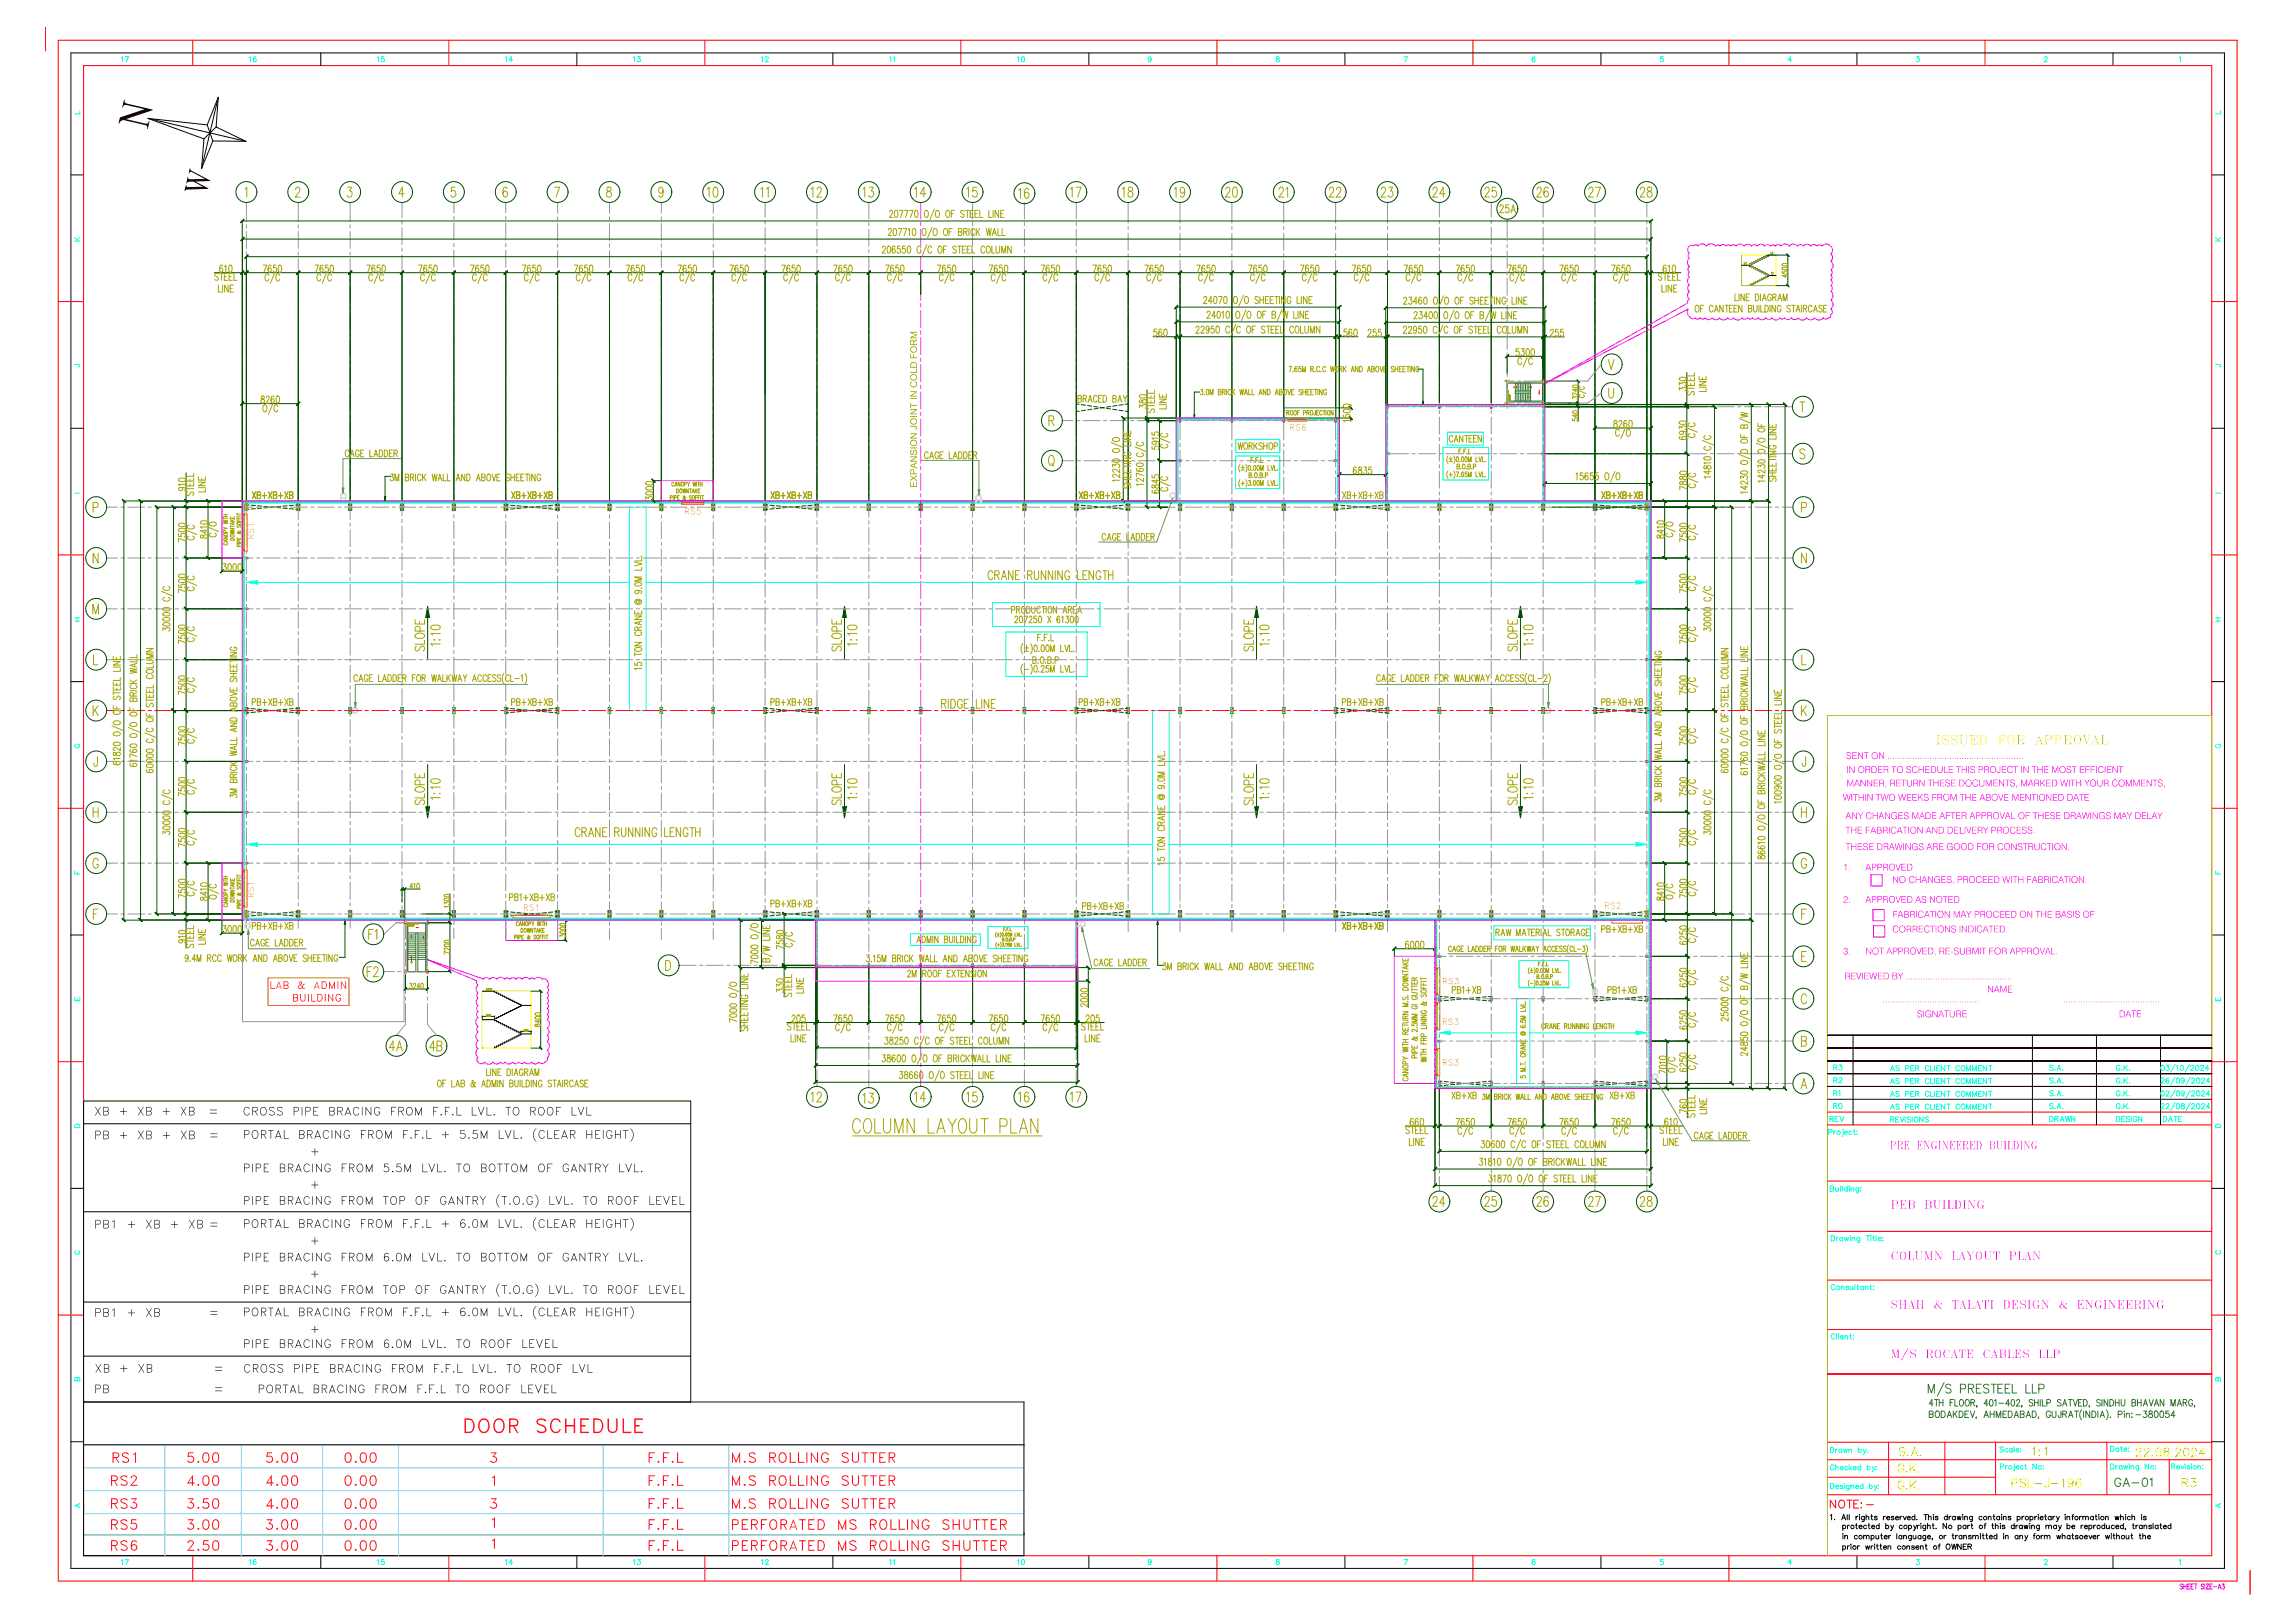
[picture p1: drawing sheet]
<svg xmlns="http://www.w3.org/2000/svg" width="841mm" height="594mm" viewBox="0 0 841 594" stroke-linecap="round" stroke-linejoin="round" font-family="sans-serif">
<!-- layer: text -->
<path d="M777 542.2a1.12 1.12 0 0 0-1.3-.7 1.12 1.12 0 0 0-.9 1.2v.7a1.09 1.09 0 0 0 1.1 1.2 1.09 1.09 0 0 0 1.1-1.2h-.8M777.8 544.6l1.2-3.1 1.2 3.1M778.3 543.5h1.4M781 543.3h2.6M785.2 541.7a.99 .99 0 0 1 1.5 .4 1.53 1.53 0 0 1-1 2.5 1.94 1.94 0 0 1-.5-2.9zM787.7 542.1l.7-.6v3.1" fill="none" stroke="#0f0" stroke-width=".37"/>
<path d="M693.3 458.9a1.08 1.08 0 0 1 1.7 0l.2-.6v1.3l-.2-.6a.85 .85 0 0 0-1.2-.3 1.95 1.95 0 0 0 .2 2.8l.7-.2 .4-.5a1.08 1.08 0 0 1-1.2 .8 1.08 1.08 0 0 1-.9-1.2zM696.3 458.9a1.22 1.22 0 0 1 1.6-.2 1.22 1.22 0 0 1 .4 1.5 1.22 1.22 0 0 1-1.4 1.3 1.22 1.22 0 0 1-.9-1.7zM696.8 458.7a1.73 1.73 0 0 0 .5 2.8 1.66 1.66 0 0 0-.3-2.9zM699 458.5h1.2l-.4 .3 .1 2.6h.9l.4-.7v.9h-2.2l.4-.4v-2.4zM701.6 458.5h1.1l-.3 .3v2l.5 .7a.92 .92 0 0 0 1.1-.8v-2l-.4-.2h.8l-.3 .2v2a1.03 1.03 0 0 1-1.1 .9 1.03 1.03 0 0 1-1-.9v-1.9zM705 458.5h.8l.8 2.5 .8-2.5h.8l-.4 .3v2.4l.4 .4h-1.2l.4-.4v-2.5l-.9 2.9-1-2.9v2.7l.4 .2h-.9l.4-.2v-2.7zM708.7 458.5h.8l1.6 2.5v-2.3l-.4-.2h.9l-.4 .2v2.9l-2-2.9v2.7l.4 .2h-.9l.4-.2v-2.7zM715.2 458.5h1.1l-.4 .3 .1 2.6h1l.3-.7v.9h-2.1l.4-.4v-2.4zM718.8 458.5l1 2.8 .3 .3h-.9l.3-.3-.2-.6h-1.1l-.3 .7 .5 .2h-.8zM718.7 459.1l-.5 1.5h1.1zM720.5 458.5h.9l-.3 .2 .9 1.3 .8-1.3-.4-.2h.9l-.4 .2-.9 1.4v1.3l.4 .2h-1.1l.4-.4v-1.1zM724.1 458.9a1.22 1.22 0 0 1 1.6-.2 1.22 1.22 0 0 1 .5 1.5 1.22 1.22 0 0 1-1.5 1.3 1.22 1.22 0 0 1-.9-1.7zM724.6 458.7a1.73 1.73 0 0 0 .5 2.8 1.66 1.66 0 0 0-.2-2.9zM726.9 458.5h1.1l-.4 .3v2l.6 .7a.92 .92 0 0 0 1-.8v-2l-.3-.2h.8l-.4 .2v2a1.03 1.03 0 0 1-1 .9 1.03 1.03 0 0 1-1-.9v-1.9zM730.3 458.5h2.3v.9l-.4-.7-.6 .1v2.4l.4 .4h-1.1l.4-.4v-2.4l-.7-.1-.3 .7zM736.2 458.5h1.7a.81 .81 0 0 1 .7 .8 .81 .81 0 0 1-.7 .8h-1v1.1l.4 .4h-1.1l.3-.4v-2.4zM737 458.7l-.1 1.4 1.2-.2v-1.2zM739.3 458.5h1.1l-.4 .3 .1 2.6h1l.3-.7v.9h-2.1l.4-.4v-2.4zM743 458.5l.9 2.8 .4 .3h-1l.3-.3-.2-.6h-1.1l-.3 .7 .6 .2h-.9zM742.9 459.1l-.6 1.5h1.1zM744.7 458.5h.7l1.7 2.5v-2.3l-.4-.2h.9l-.4 .2v2.9l-2-2.9v2.7l.4 .2h-.9l.4-.2v-2.7z" fill="#f0f"/>
<!-- layer: TITLE -->
<path d="M16.6 10v8.6M824.3 575.4v8.6" fill="none" stroke="#f00" stroke-width=".51"/>
<g fill="none" stroke="#f00" stroke-width=".37">
<path d="M70.6 14.8v9.2M164.4 14.8v9.2M258.2 14.8v9.2M352 14.8v9.2M445.8 14.8v9.2M539.6 14.8v9.2M633.4 14.8v9.2M727.2 14.8v9.2M819.6 14.8h-798.3v564.4M30.6 24h779.7v546h-779.7zM21.3 110.5h9.3M810.3 110.5h9.3"/>
<path d="M21.3 203.3h9.3M810.3 203.3h9.3M21.3 296.1h9.3M810.3 296.1h9.3M21.3 389h9.3M669.5 398h140.8M810.3 389h9.3M669.5 407.4h140.8M669.5 412.1h140.8M669.5 432.7h140.8M669.5 451.1h140.8M21.3 481.8h9.3"/>
<path d="M810.3 481.8h9.3M669.5 503.4h140.8M669.5 534.8h140.8M669.5 528.4h140.8M691.9 528.4v19.2M712.5 528.4v19.2M731.1 528.4v19.2M771.9 528.4v19.2M794.7 534.8v12.8M669.5 547.6h140.8M669.5 541.2h61.6M70.6 570v9.2"/>
<path d="M164.4 570v9.2M258.2 570v9.2M352 570v9.2M445.8 570v9.2M539.6 570v9.2M633.4 570v9.2M727.2 570v9.2"/>
</g>
<g fill="none" stroke="#0ff" stroke-width=".37">
<path d="M44.4 21.1l.5-.3v1.8M45.9 20.8h1.2l-.9 1.8M91.3 21.1l.5-.3v1.8M93.8 21.1l-.1-.2a.91 .91 0 0 0-1.1 .6 .91 .91 0 0 0 .7 1.1 .58 .58 0 0 0 .6-.5 .58 .58 0 0 0-.5-.6 .58 .58 0 0 0-.6 .5M138.2 21.1l.5-.3v1.8M140.7 20.8h-.9l-.1 .8a.66 .66 0 0 1 1 0 .66 .66 0 0 1-.1 .9 .66 .66 0 0 1-.9-.2M185.1 21.1l.4-.3v1.8M187.8 22h-1.3l.9-1.2v1.8M232 21.1l.5-.3v1.8M233.6 20.8h1l-.5 .7a.62 .62 0 0 1 .4 1 .62 .62 0 0 1-1.1-.2M278.9 21.1l.5-.3v1.8M280.4 21.2l.4-.4 .7 .3-1.2 1.5h1.3"/>
<path d="M325.9 21.1l.5-.3v1.8M327.3 21.1l.5-.3v1.8M372.7 21.1l.5-.3v1.8M374.4 20.9a.91 .91 0 0 1 1.1 .6 .91 .91 0 0 1-.6 1.1l-.7-.3zM421.8 21.4a.58 .58 0 0 1-.8 .5 .58 .58 0 0 1-.3-.9 .58 .58 0 0 1 1 .1l.1 .3a.87 .87 0 0 1-.8 1.2l-.3-.2M467.7 20.9v.5l1 .6a.62 .62 0 0 1-.6 .7 .62 .62 0 0 1-.6-.7l1.2-.8-.1-.3zM514.4 20.8h1.2l-.8 1.8M562.4 21.1l-.1-.2a.91 .91 0 0 0-1.1 .6 .91 .91 0 0 0 .6 1.1 .58 .58 0 0 0 .7-.5 .58 .58 0 0 0-.6-.6 .58 .58 0 0 0-.6 .5M609.3 20.8h-.9l-.1 .8a.66 .66 0 0 1 1 0 .66 .66 0 0 1-.1 .9 .66 .66 0 0 1-1-.2M656.4 22h-1.3l.9-1.2v1.8M702.2 20.8h.9l-.5 .7a.62 .62 0 0 1 .5 1 .62 .62 0 0 1-1.1-.2M749 21.2l.3-.4 .7 .3-1.1 1.5h1.2"/>
<path d="M798.4 21.1l.4-.3v1.8M29.2 40.7v1h-1.8M813.6 40.7v1h-1.9M27.4 88.3h1.8M27.4 87.1l1.2 1.2M29.2 87.1l-1 .8M811.7 88.3h1.9M811.7 87.1l1.2 1.2M813.6 87.1l-1.1 .8M27.4 133.5l1.6 .1 .1 .6-.5 .2M811.7 133.5l1.7 .1 .1 .6-.6 .2M27.4 180.6h1.8"/>
<path d="M811.7 180.6h1.9M27.4 227.6h1.8M27.4 226.3h1.8M28.3 226.3v1.3M811.7 227.6h1.9M811.7 226.3h1.9M812.6 226.3v1.3M27.8 272.7a.68 .68 0 0 0-.4 .7 .68 .68 0 0 0 .7 .6h.4a.67 .67 0 0 0 .7-.7 .67 .67 0 0 0-.7-.6v.4M812.2 272.7a.68 .68 0 0 0-.5 .7 .68 .68 0 0 0 .7 .6h.5a.67 .67 0 0 0 .7-.7 .67 .67 0 0 0-.7-.6v.4M27.4 319.1v1.1h1.8M28.3 319.5v.7M811.7 319.1v1.1h1.9"/>
<path d="M812.6 319.5v.7M27.4 365.5v1.1h1.8v-1.1M28.3 365.9v.7M811.7 365.5v1.1h1.9v-1.1M812.6 365.9v.7M27.6 412h1.4l.2 1.1h-1.8zM670.4 409.9l1.1-.1 .1-.6-1.2-.2v1.9M671.1 409.9l.6 1M672.3 409.9h.8M673.5 409h-1.2v1.9h1.2M674.1 409l.7 1.9 .7-1.9M692.6 410.1l1.1-.1 .1-.6-1.2-.2v1.9"/>
<path d="M693.2 410.1l.6 1M694.5 410.1h.7M695.7 409.2h-1.2v1.9h1.2M696.2 409.2l.7 1.9 .7-1.9M698 409.2v1.9M700 409.5l-.4-.3-.9 .3 .2 .4 1.1 .6-.4 .6-.9-.3M700.5 409.2v1.9M701.5 409.5l.1-.2a.86 .86 0 0 1 1.2 .9 .86 .86 0 0 1-1.3 .6zM704.5 409.2v1.9l-1.2-1.9v1.9M706.5 409.5l-.4-.3-.8 .3 .1 .4 1.1 .6-.4 .6-.8-.3M775.3 409h.7a1.02 1.02 0 0 1 .6 1 1.02 1.02 0 0 1-.6 .9h-.7zM777.2 409.9h.8"/>
<path d="M778.4 409h-1.2v1.9h1.2M780.2 409.3l-.4-.3-.8 .3 .1 .4 1.1 .7-.4 .5-.8-.2M780.8 409v1.9M782.9 409.5a.7 .7 0 0 0-.8-.5 .7 .7 0 0 0-.6 .7v.5a.68 .68 0 0 0 .7 .7 .68 .68 0 0 0 .7-.7h-.5M784.7 409v1.9l-1.3-1.9v1.9M792.6 409h.6a1.02 1.02 0 0 1 .7 1 1.02 1.02 0 0 1-.7 .9h-.6zM794.5 410.9l.7-1.9 .7 1.9M794.7 410.3h.9M796.5 409h1.2M797.1 409v1.9M798.1 409.9h.7M799.3 409h-1.2v1.9h1.2"/>
<path d="M812 412h1.3l.3 1.1h-1.9zM27.8 458.2a.68 .68 0 0 0-.4 .8 .68 .68 0 0 0 .7 .5h.4a.68 .68 0 0 0 .7-.5 .68 .68 0 0 0-.4-.8M812.2 458.2a.68 .68 0 0 0-.5 .8 .68 .68 0 0 0 .7 .5h.5a.68 .68 0 0 0 .7-.5 .68 .68 0 0 0-.5-.8M28.3 505.1l-.4-.4-.4 .1-.1 1.1h1.8v-.8l-.3-.4-.6 .1v1.1M812.6 505.1l-.2-.3h-.5l-.2 1.1h1.9v-.8l-.4-.4-.5 .1-.1 1.1M670.6 530.2h.6a1.02 1.02 0 0 1 .7 1 1.02 1.02 0 0 1-.7 1h-.6zM671.9 537.1a.7 .7 0 0 0-.8-.5 .7 .7 0 0 0-.5 .8v.4a.7 .7 0 0 0 .5 .7 .7 .7 0 0 0 .8-.4M672.5 537.6l.4-.3 .5 .1 .1 1.1M672.5 530.9v1.3M672.5 536.6v1.9M673.2 530.9l-.5 .1-.2 .4M674.2 537.8h1.1a.61 .61 0 0 0-.7-.5 .61 .61 0 0 0-.5 .6 .61 .61 0 0 0 .5 .6l.7-.2"/>
<path d="M674.7 531.2a.61 .61 0 0 0-.9-.1 .61 .61 0 0 0 0 .9 .61 .61 0 0 0 .9-.1M674.7 530.9v1.3M675.4 530.9l.3 1.3 .4-1.3 .3 1.3 .4-1.3M676.9 537.5a.61 .61 0 0 0-.9-.1 .61 .61 0 0 0 0 .9 .61 .61 0 0 0 .9 0M677.4 531.2l.4-.3 .5 .1 .1 1.2M677.4 530.9v1.3M677.4 536.6v1.9M677.8 537.8l.6 .7M678.4 537.3l-1 .9M679 537.8h1.1a.61 .61 0 0 0-.7-.5 .61 .61 0 0 0-.5 .6 .61 .61 0 0 0 .5 .6l.7-.2M680.8 531.2a.61 .61 0 0 1 .9-.1 .61 .61 0 0 1 0 .9 .61 .61 0 0 1-.9-.1M680.8 530.2v2"/>
<path d="M681.7 537.5a.61 .61 0 0 0-.9-.1 .61 .61 0 0 0 0 .9 .61 .61 0 0 0 .9 0M681.7 536.6v1.9M682.6 530.9l.6 1.3M683.7 530.9l-.8 1.8-.4 .1M684.1 537.5a.61 .61 0 0 1 .9-.1 .61 .61 0 0 1 0 .9 .61 .61 0 0 1-.9 0M684.1 532v.1M684.1 536.6v1.9M685.9 537.3l.5 1.2M687 537.3l-.9 1.8-.3 .1M687.3 538.4h.1M687.3 537.3h.1M732.8 537.3l1.1-.1 .1-.7-1.2-.2v1.9"/>
<path d="M734 530.3l-.5-.2-.8 .2 .2 .5 1.1 .6-.5 .6-.8-.3M734.7 537v1.2M735.5 537h-.5l-.3 .5M735.6 531a.61 .61 0 0 0-.9-.1 .61 .61 0 0 0 0 .9 .61 .61 0 0 0 .9-.1M737.2 531a.61 .61 0 0 0-.9-.1 .61 .61 0 0 0 0 .9 .61 .61 0 0 0 .9-.1M737.2 530.7v1.3M737.9 530.1v1.9M738 536.4h.1M738.1 537v1.5l-.5 .4M738.5 537.5h1.1a.61 .61 0 0 0-.6-.5 .61 .61 0 0 0-.6 .6 .61 .61 0 0 0 .6 .6l.6-.3M738.6 531.3h1.1a.61 .61 0 0 0-.7-.5 .61 .61 0 0 0-.5 .6 .61 .61 0 0 0 .5 .6l.7-.3M740.3 530.7h.1"/>
<path d="M740.3 531.8h.1M741.3 537.2a.61 .61 0 0 0-.9-.1 .61 .61 0 0 0 0 .9 .61 .61 0 0 0 .9-.1M741.8 537h.6M742.1 536.3v1.6l.4 .3M746.1 536.3v1.9l-1.3-1.9v1.9M748.6 537h.1M748.6 538h.1M773.2 536.3h.7a1.02 1.02 0 0 1 .6 1 1.02 1.02 0 0 1-.6 .9h-.7zM773.3 529.8h.6a1.02 1.02 0 0 1 .7 1 1.02 1.02 0 0 1-.7 .9h-.6zM775.1 537v1.2M775.9 537h-.5l-.3 .5M776.3 530.7a.61 .61 0 0 0-.9 0 .61 .61 0 0 0 0 .9 .61 .61 0 0 0 .9-.1"/>
<path d="M776.3 530.5v1.2M776.9 530.5h.6M777.2 529.8v1.6l.4 .3M777.4 537.2a.61 .61 0 0 0-.9-.1 .61 .61 0 0 0 0 .9 .61 .61 0 0 0 .9-.1M777.4 537v1.2M778 537l.4 1.2 .4-1.2 .3 1.2 .4-1.2M778.2 531h1a.61 .61 0 0 0-.6-.5 .61 .61 0 0 0-.6 .6 .61 .61 0 0 0 .6 .6l.6-.2M779.9 530.5h.1M779.9 531.6h.1M780 536.4h.1M780.1 537v1.2M780.8 537.3l.4-.3h.5v1.2"/>
<path d="M780.8 537v1.2M783.6 537l-.1 1.7-.8 .1M783.6 537.2a.61 .61 0 0 0-.9-.1 .61 .61 0 0 0 0 .9 .61 .61 0 0 0 .9-.1M787.2 536.3v1.9l-1.3-1.9v1.9M789.7 537h.1M789.7 538h.1M795.5 537.2l1.1-.1 .1-.6-1.2-.2v1.9M796.1 537.2l.7 1M797.4 537.5h1.1a.61 .61 0 0 0-.7-.5 .61 .61 0 0 0-.5 .6 .61 .61 0 0 0 .6 .6l.6-.3M799 537l.6 1.2 .5-1.2M800.5 536.4h.1M800.6 537v1.2"/>
<path d="M802.2 537.2l-.3-.2h-.6v.4l.8 .3 .1 .2-.3 .3-.7-.3M802.8 536.4h.1M802.8 537v1.2M805.2 537.3l.5-.3h.4l.1 1.2M805.2 537v1.2M807 537h.1M807 538h.1M28.6 551.1v.9M29.2 550.9l-1.8 .7 1.8 .7M670.6 543.5h.6a1.02 1.02 0 0 1 .7 .9 1.02 1.02 0 0 1-.7 1h-.6zM672.5 544.7h1.1a.61 .61 0 0 0-.7-.5 .61 .61 0 0 0-.6 .6 .61 .61 0 0 0 .6 .6l.7-.3M675.1 544.4l-.4-.3-.5 .1v.4l.8 .2 .1 .3-.4 .3-.6-.3"/>
<path d="M675.6 543.6h.1M675.7 544.1v1.3M677.4 544.1v1.7l-.8 .1M677.4 544.4a.61 .61 0 0 0-.8-.1 .61 .61 0 0 0 0 .9 .61 .61 0 0 0 .8-.1M678.1 544.5l.4-.4 .5 .1 .1 1.2M678.1 544.1v1.3M679.8 544.7h1.1a.61 .61 0 0 0-.7-.5 .61 .61 0 0 0-.5 .6 .61 .61 0 0 0 .6 .6l.6-.3M682.5 544.4a.61 .61 0 0 0-.9-.1 .61 .61 0 0 0 0 .9 .61 .61 0 0 0 .9-.1M682.5 543.5v1.9M684.9 544.4a.61 .61 0 0 1 .9-.1 .61 .61 0 0 1 0 .9 .61 .61 0 0 1-.9-.1M684.9 543.5v1.9M686.7 544.1l.5 1.3"/>
<path d="M687.8 544.1l-.8 1.8-.4 .1M688.1 544.1h.1M688.1 545.2h.1M812.9 551.1v.9M813.6 550.9l-1.9 .7 1.9 .7M44.4 571.7l.5-.4v1.9M45.9 571.3h1.2l-.9 1.9M91.3 571.7l.5-.4v1.9M93.8 571.6l-.1-.2a.91 .91 0 0 0-1.1 .7 .91 .91 0 0 0 .7 1.1 .58 .58 0 0 0 .6-.5 .58 .58 0 0 0-.5-.6 .58 .58 0 0 0-.6 .5M138.2 571.7l.5-.4v1.9M140.7 571.3h-.9l-.1 .8a.66 .66 0 0 1 1 0 .66 .66 0 0 1-.1 1 .66 .66 0 0 1-.9-.2M185.1 571.7l.4-.4v1.9"/>
<path d="M187.8 572.6h-1.3l.9-1.3v1.9M232 571.7l.5-.4v1.9M233.6 571.3h1l-.5 .8a.62 .62 0 0 1 .4 1 .62 .62 0 0 1-1.1-.2M278.9 571.7l.5-.4v1.9M280.4 571.8l.4-.5 .7 .4-1.2 1.5h1.3M325.9 571.7l.5-.4v1.9M327.3 571.7l.5-.4v1.9M372.7 571.7l.5-.4v1.9M374.4 571.4a.91 .91 0 0 1 1.1 .7 .91 .91 0 0 1-.6 1.1l-.7-.3zM421.8 572a.58 .58 0 0 1-.8 .5 .58 .58 0 0 1-.3-.9 .58 .58 0 0 1 1 0l.1 .4a.87 .87 0 0 1-.8 1.2l-.3-.3M467.7 571.4v.6l1 .6a.62 .62 0 0 1-.6 .6 .62 .62 0 0 1-.6-.6l1.2-.8-.1-.4zM514.4 571.3h1.2l-.8 1.9"/>
<path d="M562.4 571.6l-.1-.2a.91 .91 0 0 0-1.1 .7 .91 .91 0 0 0 .6 1.1 .58 .58 0 0 0 .7-.5 .58 .58 0 0 0-.6-.6 .58 .58 0 0 0-.6 .5M609.3 571.3h-.9l-.1 .8a.66 .66 0 0 1 1 0 .66 .66 0 0 1-.1 1 .66 .66 0 0 1-1-.2M656.4 572.6h-1.3l.9-1.3v1.9M702.2 571.3h.9l-.5 .8a.62 .62 0 0 1 .5 1 .62 .62 0 0 1-1.1-.2M749 571.8l.3-.5 .7 .4-1.1 1.5h1.2M798.4 571.7l.4-.4v1.9"/>
<circle cx="736.5" cy="537.6" r=".63"/>
<circle cx="747.4" cy="537.6" r=".63"/>
<circle cx="788.5" cy="537.6" r=".63"/>
<circle cx="804.1" cy="537.6" r=".63"/>
</g>
<g fill="none" stroke="#000" stroke-width=".37">
<path d="M26 19.4h789v555.2h-789zM117.5 19.4v4.6M211.3 19.4v4.6M305.1 19.4v4.6M398.9 19.4v4.6M492.7 19.4v4.6M586.5 19.4v4.6M680.3 19.4v4.6M774.1 19.4v4.6M26 64.1h4.6M810.3 64.1h4.7M26 156.9h4.6"/>
<path d="M810.3 156.9h4.7M26 249.7h4.6M810.3 249.7h4.7M26 342.5h4.6M810.3 342.5h4.7M678.9 379.3v32.8M768.1 379.3v32.8M791.5 379.3v32.8M669.5 398h140.8M669.5 393.3h140.8M669.5 402.7h140.8M26 435.4h4.6"/>
<path d="M810.3 435.4h4.7M26 528.2h4.6M810.3 528.2h4.7M117.5 570v4.6M211.3 570v4.6M305.1 570v4.6M398.9 570v4.6M492.7 570v4.6M586.5 570v4.6M680.3 570v4.6M774.1 570v4.6"/>
</g>
<!-- layer: 0 -->
<path d="M819.6 14.8v564.4h-798.3" fill="none" stroke="#f00" stroke-width=".37"/>
<g fill="none" stroke="#f0f" stroke-width=".37">
<path d="M799.6 580.6l-.3-.3-.6 .3 .1 .4 .6 .3a.49 .49 0 0 1 .1 .8 .49 .49 0 0 1-.8-.2M800 580.3v1.9M800 581.2h1M801 580.3v1.9M801.5 581.2h.5M802.3 580.3h-.8v1.9h.8M802.7 581.2h.6M803.6 580.3h-.9v1.9h.9M804 580.3h.9M804.5 580.3v1.9M807.4 580.6l-.3-.3-.6 .3 .1 .4 .5 .3a.49 .49 0 0 1 .2 .8 .49 .49 0 0 1-.8-.2M807.8 580.3v1.9"/>
<path d="M808.3 580.3h.9l-.9 1.9h.9M809.6 581.2h.6M810.5 580.3h-.9v1.9h.9M810.9 581.4h1.2M812.6 582.2l.6-1.9 .5 1.9M812.8 581.5h.7M814.2 580.3h.7l-.4 .7a.53 .53 0 0 1 .5 .8 .53 .53 0 0 1-.9 0"/>
</g>
<path d="M669.5 299.5v66.8" fill="none" stroke="#000" stroke-width=".37"/>
<!-- layer: TITLE -->
<path d="M669.5 279.9v290.1" fill="none" stroke="#ff0" stroke-width=".37"/>
<!-- layer: dim -->
<path d="M669.5 262.1h140.8v126.6h-140.8zM810.3 262.1h.1M669.5 388.7h.1M810.3 388.7h.1" fill="none" stroke="#ff0" stroke-width=".37"/>
<!-- layer: text -->
<g fill="none" stroke="#ff0" stroke-width=".37">
<path d="M697.5 537.1a1.12 1.12 0 0 0-1.2-.8 1.12 1.12 0 0 0-.9 1.2v.7a1.09 1.09 0 0 0 1 1.2 1.09 1.09 0 0 0 1.1-1.2h-.7M698.5 539.1v.3l.2-.2M699.8 536.3v3.1M700.6 537.6l1.3 1.8M701.9 536.3l-2.1 2.1M703 539.1l-.1 .1h.3M744.6 530.8l.7-.6v3.1M746.9 531.4h.3zM746.9 533.1h.3zM749.1 530.8l.7-.6v3.1M782.7 531.2l.6-.7 1 .3a.94 .94 0 0 1-.3 1.3l-1.5 1.4h2.1M785.6 531.2l.6-.7 1 .3a.94 .94 0 0 1-.3 1.3l-1.5 1.4h2.1"/>
<path d="M788.5 533.2l-.2 .2h.3M790.2 530.6a.99 .99 0 0 1 1.5 .5 1.53 1.53 0 0 1-1 2.4 1.94 1.94 0 0 1-.5-2.9zM793 530.6a.62 .62 0 0 0 .3 1 1.09 1.09 0 0 1 1.2 .5 1.09 1.09 0 0 1-.1 1.3l-1 .1a.87 .87 0 0 1-.8-.9 .87 .87 0 0 1 1-.8l.5-.2a.62 .62 0 0 0 .3-1zM795.7 533.2v.3l.2-.1M797.2 531.2l.6-.7 1 .3a.94 .94 0 0 1-.3 1.3l-1.5 1.4h2.1M800.4 530.6a.99 .99 0 0 1 1.4 .5 1.53 1.53 0 0 1-1 2.4 1.94 1.94 0 0 1-.4-2.9zM803 531.2l.5-.7 1.1 .3a.94 .94 0 0 1-.3 1.3l-1.5 1.4h2.1M807.9 532.5h-2.2l1.5-2v3M697.5 543.3a1.12 1.12 0 0 0-1.2-.8 1.12 1.12 0 0 0-.9 1.2v.7a1.09 1.09 0 0 0 1.1 1.2 1.09 1.09 0 0 0 1-1.2h-.7M698.6 545.3l-.2 .1h.3M699.9 542.6v3M700.6 543.9l1.3 1.7"/>
<path d="M701.9 542.6l-2 2M703.1 545.3l-.2 .1h.3M737 543.4h1.3a.8 .8 0 0 0 .8-.8 .8 .8 0 0 0-.8-.8h-1.3v3M742.1 542.2a1.15 1.15 0 0 0-1.1-.5 1.15 1.15 0 0 0-.9 .8l.3 .4 1.4 .6 .3 .9a1.34 1.34 0 0 1-2 0M743 541.8v3h1.7M745.5 543.5h2.6M750.7 541.8l-.2 2.7-.4 .3-.6-.1-.3-.9M751.5 543.5h2.6M755.3 542.3l.7-.5v3M759.5 542.8a.94 .94 0 0 1-1.3 .8 .94 .94 0 0 1-.4-1.5 .94 .94 0 0 1 1.6 .1 2.1 2.1 0 0 1-.8 2.6l-.7-.1-.1-.3M762.3 542.2a.9 .9 0 0 0-1.3-.3 1.74 1.74 0 0 0 .5 2.9 .94 .94 0 0 0 .9-1 .94 .94 0 0 0-.9-.9 .94 .94 0 0 0-1 .9M799.5 543.1l1.7-.2 .3-.4-.1-.6-.6-.3h-1.3v3.1"/>
<path d="M800.5 543.1l1 1.6M802.8 541.6h1.6l-.9 1.2a1.01 1.01 0 0 1 .8 1.6 1.01 1.01 0 0 1-1.8-.3"/>
</g>
<g fill="none" stroke="#0ff" stroke-width=".37">
<path d="M669.9 414.7l1.1-.1 .1-.7-1.2-.2v1.9M671.8 414.4v1.2M672.6 414.4l-.5 .1-.3 .4M675.2 413.7v.2zM675.2 414.4v1.5l-.4 .4M675.7 414.9h1.1a.62 .62 0 0 0-.7-.5 .62 .62 0 0 0-.5 .6 .62 .62 0 0 0 .5 .6l.7-.2M678.4 414.6a.61 .61 0 0 0-.9-.1 .61 .61 0 0 0 0 1 .61 .61 0 0 0 .9-.1M679 414.4h.6M679.3 413.7v1.6l.4 .3M680.3 414.5h.2zM680.3 415.5h.2z"/>
<circle cx="673.6" cy="415" r=".64"/>
</g>
<path d="M692.6 418h1.3l.6 .6-.2 .9-1.1 .1v1.1l.3 .3h-.9l.3-.3v-2.4zM693.2 418.1v1.4h.7l.3-.4-.1-.9zM695.1 418h1.3a.75 .75 0 0 1 .6 .8 .75 .75 0 0 1-.8 .7l.7 1.2 .2-.3-.1 .6h-.2l-.7-1.5h-.4v1.2l.3 .3h-.9l.3-.3v-2.4zM695.7 418.1v1.3l.9-.1v-1.1zM697.6 418h1.8v.9l-.2-.8h-.8l-.2 .2v1.1l.5-.1 .2-.6v1.5l-.2-.6-.5-.1 .1 1.4h.9l.2-.8v.9h-1.8l.3-.3v-2.4zM702.4 418h1.8v.9l-.3-.8h-.7l-.2 .2v1.1l.5-.1 .2-.6v1.5l-.2-.6-.5-.1v1.4h.9l.3-.8v.9h-1.8l.3-.3v-2.4zM704.8 418h.6l1.3 2.5v-2.3l-.3-.2h.7l-.4 .2v2.8l-1.5-2.9v2.7l.3 .2h-.7l.3-.2v-2.6zM708.1 418.1a.72 .72 0 0 1 1.1 .3l.2-.6v1.3l-.2-.6a.61 .61 0 0 0-1-.3l-.3 1a1.32 1.32 0 0 0 .9 1.8l.3-.3v-.5l-.3-.4h.9l-.3 .4v.9l-.4-.2a.95 .95 0 0 1-1-.1 .95 .95 0 0 1-.4-.9v-.7zM710.2 418h.9l-.4 .3v2.4l.4 .3h-.9l.3-.3v-2.4zM711.5 418h.6l1.3 2.5v-2.3l-.3-.2h.7l-.3 .2v2.8l-1.6-2.9v2.7l.3 .2h-.7l.3-.2v-2.6zM714.3 418h1.8v.9l-.3-.8h-.7l-.2 .2v1.1l.4-.1 .2-.6v1.5l-.2-.6-.4-.1v1.4h.9l.3-.8v.9h-1.8l.3-.3v-2.4zM716.7 418h1.8v.9l-.3-.8h-.7l-.2 .2v1.1l.4-.1 .2-.6v1.5l-.2-.6-.4-.1v1.4h.9l.3-.8v.9h-1.8l.3-.3v-2.4zM719.1 418h1.3a.75 .75 0 0 1 .6 .8 .75 .75 0 0 1-.8 .7l.7 1.2 .2-.3-.1 .6h-.3l-.6-1.5h-.4v1.2l.3 .3h-.9l.3-.3v-2.4zM719.7 418.1v1.3l.9-.1v-1.1zM721.6 418h1.8v.9l-.3-.8h-.7l-.2 .2v1.1l.5-.1 .1-.6v1.5l-.1-.6-.5-.1v1.4h.9l.3-.8v.9h-1.8l.3-.3v-2.4zM724 418h1.1a1.78 1.78 0 0 1 0 3h-1.1l.3-.3v-2.4zM724.6 418.1v2.6l.5 .3a2.12 2.12 0 0 0 0-2.9zM728.9 418h1.4l.4 .3 .1 .6-.5 .5 .5 .6-.2 .9-1.7 .1 .3-.3v-2.4zM729.5 418.1v1.3l1-.1v-1.1zM729.5 419.5v1.4l.7 .1 .4-.4-.1-1zM731.4 418h.9l-.3 .3v2l.4 .7a.78 .78 0 0 0 .9-.9v-1.9l-.3-.2h.7l-.3 .2v2a.82 .82 0 0 1-.9 .8 .82 .82 0 0 1-.8-.8v-1.9zM734.1 418h.9l-.3 .3v2.4l.3 .3h-.9l.4-.3v-2.4zM735.5 418h.9l-.3 .3 .1 2.6h.8l.2-.8v.9h-1.7l.3-.3v-2.4zM737.6 418h1.1a1.78 1.78 0 0 1 0 3h-1.1l.3-.3v-2.4zM738.2 418.1v2.6l.5 .3a2.12 2.12 0 0 0 0-2.9zM740.1 418h.9l-.3 .3v2.4l.3 .3h-.9l.3-.3v-2.4zM741.5 418h.5l1.4 2.5v-2.3l-.3-.2h.6l-.3 .2v2.8l-1.6-2.9v2.7l.3 .2h-.6l.3-.2v-2.6zM744.8 418.1a.72 .72 0 0 1 1.1 .3l.1-.6v1.3l-.1-.6a.61 .61 0 0 0-1-.3l-.3 1a1.32 1.32 0 0 0 .8 1.8l.4-.3v-.5l-.3-.4h.9l-.4 .4v.9l-.3-.2a.95 .95 0 0 1-1-.1 .95 .95 0 0 1-.4-.9v-.7z" fill="#f0f"/>
<g fill="none" stroke="#0ff" stroke-width=".37">
<path d="M670.5 435.4l1.2 .2 .1 .5-.4 .3h-.9v-1.9l1.2 .2 .1 .4-.4 .3M672.5 435.1l.1 1.2 .4 .1 .5-.3M673.5 435.1v1.3M674.3 434.5v.2zM674.3 435.1v1.3M674.9 434.5v1.9M676.8 435.4a.61 .61 0 0 0-.9-.1 .61 .61 0 0 0 0 .9 .61 .61 0 0 0 .9 0M676.8 434.5v1.9M677.5 434.5v.2zM677.5 435.1v1.3M678.1 435.5l.5-.4 .5 .1 .1 1.2M678.1 435.1v1.3"/>
<path d="M681 435.1l-.1 1.8-.7 .1M681 435.4a.61 .61 0 0 0-.9-.1 .61 .61 0 0 0 0 .9 .61 .61 0 0 0 .9 0M681.6 435.2h.2zM681.6 436.3h.2zM670.9 452.7h.6a1.03 1.03 0 0 1 .7 1 1.03 1.03 0 0 1-.7 .9h-.6zM672.8 453.3v1.3M673.5 453.3l-.4 .1-.3 .5M675.1 453.6a.61 .61 0 0 0-.9-.1 .61 .61 0 0 0 0 .9 .61 .61 0 0 0 .9 0M675.1 453.3v1.3M675.7 453.3l.4 1.3 .4-1.3 .3 1.3 .4-1.3M677.8 452.7v.2zM677.8 453.3v1.3"/>
<path d="M678.5 453.7l.4-.4 .5 .1 .1 1.2M678.5 453.3v1.3M681.3 453.3l-.1 1.8-.7 .1M681.3 453.6a.61 .61 0 0 0-.9-.1 .61 .61 0 0 0 0 .9 .61 .61 0 0 0 .9 0M683.7 452.7h1.3M684.4 452.7v1.9M685.5 452.7v.2zM685.5 453.3v1.3M686.1 453.3h.6M686.4 452.7v1.6l.4 .3M687.4 452.7v1.9M688.1 453.9h1.1a.62 .62 0 0 0-.7-.5 .62 .62 0 0 0-.5 .6 .62 .62 0 0 0 .6 .6l.6-.2"/>
<path d="M689.8 453.4h.1zM689.8 454.5h.1z"/>
</g>
<!-- layer: TITLE -->
<g fill="none" stroke="#000" stroke-width=".37">
<path d="M744.6 379.3v32.8M669.5 388.7h140.8M669.5 393.3h140.8M670.6 555.2l.4-.3v1.9M672.1 556.6l.1 .1M674.7 556.8l.8-1.9 .7 1.9M675 556.2h.9M675.1 559a.62 .62 0 0 1 .9 0 .62 .62 0 0 1 0 .9 .62 .62 0 0 1-.9-.1M675.1 558.8v1.9M676.7 554.9v1.9M676.9 558.8v1.3M677.5 554.9v1.9"/>
<path d="M677.6 558.8l-.5 .1-.2 .4M679.8 558.8h.6M680 555.5v1.3M680.1 558.1v1.6l.4 .4M680.7 555.5l-.5 .1-.2 .5M681.1 559.3h1.1a.62 .62 0 0 0-.7-.5 .62 .62 0 0 0-.5 .7 .62 .62 0 0 0 .6 .6l.6-.3M681.3 554.9v.2zM681.3 555.5v1.3M683 555.5l-.1 1.8-.7 .1M683 555.8a.62 .62 0 0 0-.9-.1 .62 .62 0 0 0 0 .9 .62 .62 0 0 0 .9-.1M683.7 555.9l.4-.4 .5 .1 .1 1.2M683.7 554.9v1.9"/>
<path d="M683.9 559a.62 .62 0 0 0-1 0 .62 .62 0 0 0 0 .9 .62 .62 0 0 0 1-.1M684.4 558.8h.7M684.7 558.1v1.6l.4 .4M685.4 555.5h.7M685.7 554.9v1.5l.4 .4M685.7 559.3h1.1a.62 .62 0 0 0-.7-.5 .62 .62 0 0 0-.5 .7 .62 .62 0 0 0 .6 .6l.6-.3M687.7 555.8l-.4-.3-.5 .1v.4l.8 .3 .1 .2-.4 .3-.6-.3M688.5 559a.62 .62 0 0 0-.9 0 .62 .62 0 0 0 0 .9 .62 .62 0 0 0 .9-.1M688.5 558.1v2M690 555.5v1.3M690.7 555.5l-.4 .1-.3 .5M690.9 559a.62 .62 0 0 1 .9 0 .62 .62 0 0 1 0 .9 .62 .62 0 0 1-.9-.1"/>
<path d="M690.9 558.1v2M691.2 556.1h1.1a.62 .62 0 0 0-.7-.5 .62 .62 0 0 0-.5 .6 .62 .62 0 0 0 .6 .6l.6-.3M692.7 558.8l.6 1.3M693.8 558.8l-.8 1.8-.4 .1M693.9 555.8l-.4-.3-.5 .1v.4l.8 .3 .1 .2-.4 .3-.6-.3M694.4 556.1h1.1a.62 .62 0 0 0-.6-.5 .62 .62 0 0 0-.6 .6 .62 .62 0 0 0 .6 .6l.6-.3M696.1 555.5v1.3M696.8 555.5l-.4 .1-.3 .5M696.9 559a.62 .62 0 0 0-.9 0 .62 .62 0 0 0 0 .9 .62 .62 0 0 0 .9-.1M697.3 555.5l.5 1.3 .6-1.3M698.8 556.1h1.1a.62 .62 0 0 0-.7-.5 .62 .62 0 0 0-.6 .6 .62 .62 0 0 0 .6 .6l.7-.3M699.2 559a.62 .62 0 0 1 1 0 .62 .62 0 0 1 0 .9 .62 .62 0 0 1-1-.1"/>
<path d="M699.2 558.8v1.9M701.1 558.8l.5 1.3M701.5 555.8a.62 .62 0 0 0-.9-.1 .62 .62 0 0 0 0 .9 .62 .62 0 0 0 .9-.1M701.5 554.9v1.9M702.2 558.8l-.8 1.8-.4 .1M702.3 556.6l.1 .1M702.5 558.8v1.3M703.2 558.8l-.5 .1-.2 .4M703.7 558.2h.2zM703.8 558.8v1.3M704.8 554.9h1.3M705.5 554.9v1.9"/>
<path d="M705.5 558.8l-.1 1.7-.7 .1M705.5 559a.62 .62 0 0 0-.9 0 .62 .62 0 0 0 0 .9 .62 .62 0 0 0 .9-.1M706.2 559.1l.4-.3 .5 .1 .1 1.2M706.2 558.1v2M706.5 555.9l.5-.4 .4 .1 .1 1.2M706.5 554.9v1.9M707.9 558.8h.6M708.2 558.1v1.6l.4 .4M708.3 555h.1zM708.3 555.5v1.3M709.3 559.9l.1 .1M710 555.8l-.4-.3-.5 .1v.4l.8 .3 .1 .2-.4 .3-.6-.3"/>
<path d="M713.2 558.1v2l-1.3-2v2M713.4 555.8a.62 .62 0 0 0-.9-.1 .62 .62 0 0 0 0 .9 .62 .62 0 0 0 .9-.1M713.4 554.9v1.9M714.1 555.5v1.3M714.8 555.5l-.5 .1-.2 .5M716.4 555.8a.62 .62 0 0 0-.9-.1 .62 .62 0 0 0 0 .9 .62 .62 0 0 0 .9-.1M716.4 555.5v1.3M717 555.5l.4 1.3 .3-1.3 .4 1.3 .4-1.3M717.4 559a.62 .62 0 0 1 .9 0 .62 .62 0 0 1 0 .9 .62 .62 0 0 1-.9-.1M717.4 558.8v1.9M719.1 554.9v.2zM719.1 555.5v1.3"/>
<path d="M719.8 555.9l.4-.4 .5 .1 .1 1.2M719.8 555.5v1.3M720.3 559a.62 .62 0 0 0-1 0 .62 .62 0 0 0 0 .9 .62 .62 0 0 0 1-.1M720.3 558.8v1.3M720.9 558.8v1.3M721.6 558.8l-.4 .1-.3 .4M722.1 558.8h.6M722.4 558.1v1.6l.4 .4M722.6 555.5l-.1 1.8-.7 .1M722.6 555.8a.62 .62 0 0 0-.9-.1 .62 .62 0 0 0 0 .9 .62 .62 0 0 0 .9-.1M726.1 555.8a.62 .62 0 0 0-.9-.1 .62 .62 0 0 0 0 .9 .62 .62 0 0 0 .9-.1M726.9 558.8h.6"/>
<path d="M727.6 558.1l-.4 .4v1.6M728.4 555.9l.5-.4 .5 .1v1.2M728.4 555.5v1.3M729.7 558.8h.7M730 558.1v1.6l.5 .4M730.2 555.5h.6M730.5 554.9v1.5l.4 .4M731 559.1l.5-.3 .5 .1v1.2M731 558.1v2M732.6 555.8a.62 .62 0 0 0-.9-.1 .62 .62 0 0 0 0 .9 .62 .62 0 0 0 .9-.1M732.6 555.5v1.3M732.9 558.1v.2z"/>
<path d="M732.9 558.8v1.3M733.2 555h.2zM733.3 555.5v1.3M734 555.9l.4-.4 .5 .1 .1 1.2M734 555.5v1.3M734.5 559l-.3-.2-.7 .2 .9 .5v.5l-.5 .1-.4-.3M736.7 555.8l-.3-.3-.6 .1v.4l.8 .3 .1 .2-.3 .3-.7-.3M737.9 559a.62 .62 0 0 0-.9 0 .62 .62 0 0 0 0 .9 .62 .62 0 0 0 .9-.1M737.9 558.1v2M738.6 558.8v1.3M739 555.8a.62 .62 0 0 1 .9-.1 .62 .62 0 0 1 0 .9 .62 .62 0 0 1-.9-.1M739 555.5v2"/>
<path d="M739.3 558.8l-.4 .1-.3 .4M740.8 555.5v1.3M740.9 559a.62 .62 0 0 0-.9 0 .62 .62 0 0 0 0 .9 .62 .62 0 0 0 .9-.1M740.9 558.8v1.3M741.5 555.5l-.4 .1-.3 .5M741.5 558.8l.4 1.3 .4-1.3 .3 1.3 .4-1.3M743.7 558.1v.2zM743.7 558.8v1.3M743.7 555.8a.62 .62 0 0 1 .9-.1 .62 .62 0 0 1 0 .9 .62 .62 0 0 1-.9-.1M743.7 555.5v2M744.3 559.1l.5-.3 .4 .1 .1 1.2M744.3 558.8v1.3"/>
<path d="M745.5 555.5v1.3M746.2 555.5l-.4 .1-.3 .5M746.7 555h.2zM746.8 555.5v1.3M747.2 558.8l-.1 1.7-.8 .1M747.2 559a.62 .62 0 0 0-1 0 .62 .62 0 0 0 0 .9 .62 .62 0 0 0 1-.1M747.4 556.1h1.1a.62 .62 0 0 0-.7-.5 .62 .62 0 0 0-.5 .6 .62 .62 0 0 0 .6 .6l.6-.3M749.1 555.5h.6M749.3 554.9v1.5l.5 .4M749.6 559.1l.4-.3 .5 .1 .1 1.2M749.6 558.8v1.3M750.6 559.1l.4-.3 .5 .1 .1 1.2"/>
<path d="M751.5 555.8a.62 .62 0 0 0-.9-.1 .62 .62 0 0 0 0 .9 .62 .62 0 0 0 .9-.1M751.5 555.5v1.3M752.1 555.5v1.3M752.8 555.5l-.4 .1-.3 .5M753.4 555.5l.6 1.3M753.4 559a.62 .62 0 0 0-.9 0 .62 .62 0 0 0 0 .9 .62 .62 0 0 0 .9-.1M753.4 558.8v1.3M754.2 558.8l.5 1.3M754.5 555.5l-.8 1.9-.4 .1M755.3 558.8l-.9 1.8-.3 .1M756.5 555h.2zM756.6 555.5v1.3"/>
<path d="M757.3 555.9l.4-.4 .5 .1 .1 1.2M757.3 555.5v1.3M757.3 559a.62 .62 0 0 1 .9 0 .62 .62 0 0 1 0 .9 .62 .62 0 0 1-.9-.1M757.3 558.1v2M759 555.5h.7M759 559.3h1.1a.62 .62 0 0 0-.6-.5 .62 .62 0 0 0-.6 .7 .62 .62 0 0 0 .6 .6l.6-.3M759.8 554.9l-.5 .3v1.6M761.9 555.5v1.3M762.4 558.8v1.3M762.6 555.5l-.4 .1-.3 .5M763.1 555.9l.4-.4 .5 .1 .1 1.2M763.1 555.5v1.3"/>
<path d="M763.2 558.8l-.5 .1-.3 .4M763.6 559.3h1.2a.62 .62 0 0 0-.7-.5 .62 .62 0 0 0-.6 .7 .62 .62 0 0 0 .6 .6l.7-.3M764.1 555.9l.4-.4 .5 .1 .1 1.2M765.3 559a.62 .62 0 0 1 .9 0 .62 .62 0 0 1 0 .9 .62 .62 0 0 1-.9-.1M765.3 558.8v1.9M766.9 555.8a.62 .62 0 0 0-.9-.1 .62 .62 0 0 0 0 .9 .62 .62 0 0 0 .9-.1M766.9 555.5v1.3M767.1 558.8v1.3M767.6 555.5h.6M767.8 558.8l-.5 .1-.2 .4M767.9 554.9v1.5l.4 .4M769 554.9v.2z"/>
<path d="M769 555.5v1.3M771.1 559a.62 .62 0 0 0-.9 0 .62 .62 0 0 0 0 .9 .62 .62 0 0 0 .9-.1M771.1 558.1v2M771.4 555.9l.4-.4 .5 .1 .1 1.2M771.4 555.5v1.3M771.8 558.8v1.2l.5 .1 .5-.4M772.8 558.8v1.3M774.6 559a.62 .62 0 0 0-.9 0 .62 .62 0 0 0 0 .9 .62 .62 0 0 0 .9-.1M774.9 555.5l.3 1.3 .4-1.3 .4 1.3 .3-1.3M775.2 559.3h1.1a.62 .62 0 0 0-.7-.5 .62 .62 0 0 0-.6 .7 .62 .62 0 0 0 .6 .6l.7-.3M776.9 555.9l.5-.4 .4 .1 .1 1.2M776.9 554.9v1.9"/>
<path d="M777.9 559a.62 .62 0 0 0-.9 0 .62 .62 0 0 0 0 .9 .62 .62 0 0 0 .9-.1M777.9 558.1v2M778.6 555h.2zM778.7 555.5v1.3M778.8 560l-.2 .4M780.5 555.8a.62 .62 0 0 0-.9-.1 .62 .62 0 0 0 0 .9 .62 .62 0 0 0 .9-.1M781 555.9l.5-.4 .5 .1 .1 1.2M781 554.9v1.9M781.2 558.8h.7M781.5 558.1v1.6l.5 .4M782.5 558.8v1.3M783.3 558.8l-.5 .1-.3 .4"/>
<path d="M784.5 555h.2zM784.6 555.5v1.3M784.8 559a.62 .62 0 0 0-.9 0 .62 .62 0 0 0 0 .9 .62 .62 0 0 0 .9-.1M784.8 558.8v1.3M785.5 559.1l.4-.3 .5 .1 .1 1.2M785.5 558.8v1.3M786.3 555.8l-.4-.3-.5 .1v.4l.8 .3 .1 .2-.4 .3-.6-.3M788.2 559l-.3-.2-.6 .1v.3l.9 .3v.3l-.3 .3-.7-.3M788.8 558.1v2M790.6 559a.62 .62 0 0 0-.9 0 .62 .62 0 0 0 0 .9 .62 .62 0 0 0 .9-.1M790.6 558.8v1.3M791.3 558.8h.6"/>
<path d="M791.6 558.1v1.6l.4 .4M792.6 559.3h1.1a.62 .62 0 0 0-.7-.5 .62 .62 0 0 0-.5 .7 .62 .62 0 0 0 .5 .6l.7-.3M795.3 559a.62 .62 0 0 0-.9 0 .62 .62 0 0 0 0 .9 .62 .62 0 0 0 .9-.1M795.3 558.1v2M675.1 561.9h.2zM675.1 566.6a.62 .62 0 0 1 .9-.1 .62 .62 0 0 1 0 .9 .62 .62 0 0 1-.9-.1M675.1 566.3v1.9M675.2 562.5v1.3M675.8 562.9l.5-.4 .5 .1 .1 1.2M675.8 562.5v1.3M676.9 566.3v1.3M677.6 566.3l-.5 .1-.2 .5"/>
<path d="M678.1 565.7v.2zM678.1 566.3v1.3M680.4 562.8a.62 .62 0 0 0-.9-.1 .62 .62 0 0 0 0 .9 .62 .62 0 0 0 .9-.1M680.5 566.3v1.3M681.3 566.3l-.5 .1-.3 .5M682.8 562.9l.4-.4 .5 .1 .1 1.2M682.8 562.5v1.3M683.5 566.3l.4 1.3 .3-1.3 .4 1.3 .4-1.3M683.8 562.9l.4-.4 .5 .1 .1 1.2M685.5 562.8a.62 .62 0 0 1 .9-.1 .62 .62 0 0 1 0 .9 .62 .62 0 0 1-.9-.1M685.5 562.5v1.9M685.5 566.3v1.3"/>
<path d="M686.3 566.3l-.5 .1-.3 .5M686.7 565.8h.2zM686.8 566.3v1.3M687.3 562.5l.1 1.2 .4 .1 .5-.4M687.5 566.3h.6M687.7 565.7v1.5l.5 .4M688.3 562.5v1.3M688.7 566.3h.7M689 565.7v1.5l.5 .4M689 562.5h.7M689.3 561.9v1.5l.5 .4M690 566.9h1.1a.62 .62 0 0 0-.6-.5 .62 .62 0 0 0-.6 .6 .62 .62 0 0 0 .6 .6l.6-.3"/>
<path d="M690.3 563.1h1.1a.62 .62 0 0 0-.7-.5 .62 .62 0 0 0-.5 .6 .62 .62 0 0 0 .6 .6l.6-.3M691.7 566.7l.4-.4 .5 .1 .1 1.2M691.7 566.3v1.3M692 562.5v1.3M692.7 562.5l-.5 .1-.2 .5M694.9 561.9v1.9M696.3 566.6a.62 .62 0 0 0-.9-.1 .62 .62 0 0 0 0 .9 .62 .62 0 0 0 .9-.1M696.8 562.8a.62 .62 0 0 0-1-.1 .62 .62 0 0 0 0 .9 .62 .62 0 0 0 1-.1M696.8 562.5v1.3M697.4 562.9l.5-.4 .4 .1 .1 1.2M697.4 562.5v1.3M698.6 566.7l.5-.4 .4 .1 .1 1.2"/>
<path d="M698.6 566.3v1.3M700.3 562.5l-.1 1.8h-.8M700.3 562.8a.62 .62 0 0 0-1-.1 .62 .62 0 0 0 0 .9 .62 .62 0 0 0 1-.1M700.9 562.5l.1 1.2 .5 .1 .4-.4M701.4 566.6l-.4-.3-.6 .1v.4l.9 .3 .1 .2-.4 .3-.7-.3M701.9 566.9h1.1a.62 .62 0 0 0-.7-.5 .62 .62 0 0 0-.5 .6 .62 .62 0 0 0 .6 .6l.6-.3M701.9 562.5v1.3M703.6 566.7l.4-.4 .5 .1 .1 1.2M703.6 566.3v1.3M703.8 562.8a.62 .62 0 0 0-1-.1 .62 .62 0 0 0 0 .9 .62 .62 0 0 0 1-.1M703.8 562.5v1.3M705.3 566.3h.7"/>
<path d="M705.5 562.5l-.1 1.8h-.7M705.5 562.8a.62 .62 0 0 0-.9-.1 .62 .62 0 0 0 0 .9 .62 .62 0 0 0 .9-.1M705.6 565.7v1.5l.5 .4M706.2 563.1h1.1a.62 .62 0 0 0-.7-.5 .62 .62 0 0 0-.6 .6 .62 .62 0 0 0 .6 .6l.7-.3M708 563.7l-.2 .5M710.1 566.3h.7M710.9 565.7l-.5 .3v1.6M712.2 562.5v1.3M713 562.5l-.5 .1-.3 .5M713.2 565.9l.1-.1a.87 .87 0 0 1 1.2 .9 .87 .87 0 0 1-1.3 .6l-.2-.4zM715 565.7l.5 1.9 .4-1.9 .5 1.9 .4-1.9M715.2 562.5h.6"/>
<path d="M715.5 561.9v1.5l.4 .4M716.5 562.5v1.3M717.2 562.5l-.5 .1-.2 .5M718.5 565.7v1.9l-1.3-1.9v1.9M718.8 562.8a.62 .62 0 0 0-.9-.1 .62 .62 0 0 0 0 .9 .62 .62 0 0 0 .9-.1M718.8 562.5v1.3M719.2 566.6h.8M719.4 562.9l.5-.4 .4 .1 .1 1.2M719.4 562.5v1.3M720.4 565.7h-1.2v1.9h1.2M721 566.6l1.1-.1 .1-.6-1.2-.2v1.9M721.6 566.6l.7 1"/>
<path d="M722.2 562.8l-.4-.3-.5 .1v.4l.8 .2 .1 .3-.4 .3-.6-.3M722.7 562.9l.5-.4 .5 .1 .1 1.2M722.7 562.5v1.3M723.8 562.9l.4-.4 .5 .1 .1 1.2M725.6 561.9v.1zM725.6 562.5v1.3M726.2 562.5h.7M726.5 561.9v1.5l.5 .4M727.5 562.5h.7M727.8 561.9v1.5l.5 .4M728.8 563.1h1.1a.62 .62 0 0 0-.7-.5 .62 .62 0 0 0-.5 .6 .62 .62 0 0 0 .6 .6l.6-.3M731.6 562.8a.62 .62 0 0 0-.9-.1 .62 .62 0 0 0 0 .9 .62 .62 0 0 0 .9-.1"/>
<path d="M731.6 561.9v1.9M734 561.9h.2zM734.1 562.5v1.3M734.7 562.9l.5-.4 .4 .1 .1 1.2M734.7 562.5v1.3M739.3 562.8a.62 .62 0 0 0-.9-.1 .62 .62 0 0 0 0 .9 .62 .62 0 0 0 .9-.1M739.3 562.5v1.3M740 562.9l.4-.4 .5 .1 .1 1.2M740 562.5v1.3M741.8 562.5l.6 1.3M742.9 562.5l-.8 1.8-.4 .1M744.9 562.5h.7"/>
<path d="M745.7 561.9l-.5 .3v1.6M747.8 562.5v1.3M748.5 562.5l-.4 .1-.3 .5M749 562.9l.5-.4 .4 .1 .1 1.2M749 562.5v1.3M750 562.9l.5-.4 .4 .1 .1 1.2M753.5 562.5l.4 1.3 .3-1.3 .4 1.3 .4-1.3M755.5 562.9l.5-.4 .5 .1 .1 1.2M755.5 561.9v1.9M758.4 562.8a.62 .62 0 0 0-.9-.1 .62 .62 0 0 0 0 .9 .62 .62 0 0 0 .9-.1M758.4 562.5v1.3M759 562.5h.7"/>
<path d="M759.3 561.9v1.5l.5 .4M761.3 562.8l-.3-.3-.6 .1v.4l.9 .2v.3l-.3 .3-.7-.3M763.6 563.1h1.2a.62 .62 0 0 0-.7-.5 .62 .62 0 0 0-.6 .6 .62 .62 0 0 0 .6 .6l.7-.3M765.3 562.5l.6 1.3 .5-1.3M766.8 563.1h1.1a.62 .62 0 0 0-.7-.5 .62 .62 0 0 0-.5 .6 .62 .62 0 0 0 .5 .6l.7-.3M768.4 562.5v1.3M769.2 562.5l-.5 .1-.3 .5M771.4 562.5l.4 1.3 .3-1.3 .4 1.3 .4-1.3M773.5 561.9v.1zM773.5 562.5v1.3M774.2 562.5h.6M774.4 561.9v1.5l.5 .4"/>
<path d="M775.4 562.9l.5-.4 .5 .1 .1 1.2M775.4 561.9v1.9M778.9 562.5l.1 1.2 .5 .1 .5-.4M780 562.5v1.3M780.7 562.5h.6M781 561.9v1.5l.4 .4M783.7 562.5h.7M784 561.9v1.5l.5 .4M785 562.9l.5-.4 .4 .1 .1 1.2M785 561.9v1.9M786.8 563.1h1.1a.62 .62 0 0 0-.7-.5 .62 .62 0 0 0-.5 .6 .62 .62 0 0 0 .5 .6l.7-.3"/>
<circle cx="678.7" cy="559.4" r=".64"/>
<circle cx="698.1" cy="559.4" r=".64"/>
<circle cx="714.5" cy="559.4" r=".64"/>
<circle cx="725.7" cy="559.4" r=".64"/>
<circle cx="727.3" cy="556.1" r=".64"/>
<circle cx="742.6" cy="556.1" r=".64"/>
<circle cx="760.7" cy="556.1" r=".64"/>
<circle cx="768.9" cy="559.4" r=".64"/>
<circle cx="770.2" cy="556.1" r=".64"/>
<circle cx="679.4" cy="566.9" r=".64"/>
<circle cx="681.6" cy="563.1" r=".64"/>
<circle cx="697.4" cy="566.9" r=".64"/>
<circle cx="709" cy="566.9" r=".64"/>
<circle cx="711.1" cy="563.1" r=".64"/>
<circle cx="746.6" cy="563.1" r=".64"/>
<circle cx="762.5" cy="563.1" r=".64"/>
<circle cx="777.8" cy="563.1" r=".64"/>
</g>
<path d="M750.9 409h.6a1.02 1.02 0 0 1 .7 .9 1.02 1.02 0 0 1-.7 1h-.6zM752.8 409.9l1.1-.1 .1-.6-1.2-.2v1.9M753.4 409.9l.7 1M754.7 410.9l.7-1.9 .8 1.9M755 410.2h.9M756.7 409l.5 1.9 .4-1.9 .5 1.9 .4-1.9M760.1 409v1.9l-1.2-1.9v1.9" fill="none" stroke="#0ff" stroke-width=".37"/>
<g fill="none" stroke="#f00" stroke-width=".37">
<path d="M669.5 393.3h140.8M669.5 388.7h140.8M669.5 469h140.8M669.5 487.1h140.8M672.5 549.6v2.9l-1.9-2.9v2.9M673.9 550a1.07 1.07 0 0 1 1.2-.4 1.07 1.07 0 0 1 .7 1.1v.7a1.11 1.11 0 0 1-1.1 1.1 1.11 1.11 0 0 1-1.1-1.1zM676.7 549.6h1.9M677.6 549.6v2.9M679.1 551h1.1M680.9 549.6h-1.8v2.9h1.8M681.8 552.3h.2zM681.9 550.6v.2z"/>
<path d="M683.8 551.2h2.5"/>
</g>
<!-- layer: text -->
<path d="M697.9 530.7a1.15 1.15 0 0 0-1.1-.5 1.15 1.15 0 0 0-.9 .8l.3 .5 1.5 .5 .2 .9a1.34 1.34 0 0 1-2 0M699 533v.3l.1-.1M700.3 533.3l1.1-3 1.2 3M700.7 532.3h1.4M703.6 533v.3l.1-.1" fill="none" stroke="#ff0" stroke-width=".37"/>
<g fill="#f0f">
<path d="M776.8 370.4v2.1h.5a1.03 1.03 0 0 0 1-1.1 1.03 1.03 0 0 0-1.1-1zM776.6 370.2h.6a1.23 1.23 0 0 1 1.3 1.2 1.23 1.23 0 0 1-1.3 1.3h-.6zM779.7 370.5l-.5 1.2h1zM779.6 370.2h.3l.9 2.5h-.2l-.3-.8h-1.1l-.3 .8h-.2zM780.8 370.2h1.8v.2h-.8v2.3h-.2v-2.3h-.8zM782.9 370.2h1.6v.2h-1.4v.9h1.3v.2h-1.3v1h1.4v.2h-1.6z"/>
<path d="M728.4 361.2h.2l1.4 2.1v-2.1h.2v2.4h-.2l-1.4-2.1v2.1h-.2zM731.5 361.4l-.4 1.3h.9zM731.4 361.2h.3l.9 2.4h-.2l-.3-.7h-1.1l-.3 .7h-.2zM732.8 361.2h.4l.8 2.1 .8-2.1h.3v2.4h-.2v-2.1l-.8 2.1h-.2l-.8-2.1v2.1h-.3zM735.6 361.2h1.6v.2h-1.3v.9h1.2v.1h-1.2v1h1.4v.2h-1.7z"/>
</g>
<path d="M685.5 320.5h4.1v4.1h-4.1zM686.2 333.2h4.1v4.1h-4.1z" fill="none" stroke="#f0f" stroke-width=".37"/>
<path d="M675.6 317l.8-.5v2.4h-.2v-1.9zM677.4 318.6l.2 .3zM684.5 316.7l-.5 1.3h1zM684.3 316.5h.3l.9 2.4h-.2l-.3-.7h-1.1l-.3 .7h-.2zM686 316.7v1h.6a.51 .51 0 0 0 .6-.5 .51 .51 0 0 0-.6-.5zM685.8 316.5h.9a.71 .71 0 0 1 .8 .7 .71 .71 0 0 1-1 .7h-.5v1h-.2zM688.1 316.7v1h.5a.51 .51 0 0 0 .7-.5 .51 .51 0 0 0-.6-.5zM687.9 316.5h.8a.71 .71 0 0 1 .8 .7 .71 .71 0 0 1-.9 .7h-.5v1h-.2zM690.1 316.7v.9h.7a.49 .49 0 0 0 .6-.3 .49 .49 0 0 0-.3-.6zM689.9 316.5h.8a.68 .68 0 0 1 .9 .3 .68 .68 0 0 1-.3 .9l.4 1.2h-.3l-.1-.9-.3-.2h-.9v1.1h-.2zM692.6 316.7a1.04 1.04 0 0 0-.3 1.6 1.04 1.04 0 0 0 1.6 0 1.05 1.05 0 0 0 0-1.3 1.05 1.05 0 0 0-1.3-.3zM692.5 316.6a1.23 1.23 0 0 1 1.6 .4 1.23 1.23 0 0 1-.3 1.6 1.23 1.23 0 0 1-1.6-.1l-.2-1.1zM694.4 316.5h.3l.7 2.1 .7-2.1h.3l-.9 2.4h-.2zM696.6 316.5h1.6v.2h-1.3v.9h1.2v.2h-1.2v.9h1.4v.2h-1.7zM698.9 316.7v2h.5a1.03 1.03 0 0 0 1-1 1.03 1.03 0 0 0-1.1-1zM698.7 316.5h.6a1.23 1.23 0 0 1 1.3 1.1 1.23 1.23 0 0 1-1.2 1.3h-.7z" fill="#f0f"/>
<path d="M709.5 269.3h1.3l-.5 .3v2.7l.5 .4h-1.3l.4-.4v-2.7zM711.9 269.4a1.42 1.42 0 0 1 1.8 .3l.2-.6v1.4l-.3-.7a.99 .99 0 0 0-1-.5 .99 .99 0 0 0-.8 .8l.1 .3 1.3 .5a1.04 1.04 0 0 1 .5 1.5 1.04 1.04 0 0 1-1.6 .1l-.3-.3-.2 .7v-1.4l.2 .7a.93 .93 0 0 0 1.2 .4 .93 .93 0 0 0 .5-1.2l-1.8-.8-.1-.8zM715.1 269.4a1.42 1.42 0 0 1 1.8 .3l.2-.6v1.4l-.2-.7a.99 .99 0 0 0-1.1-.5 .99 .99 0 0 0-.8 .8l.2 .3 1.2 .5a1.04 1.04 0 0 1 .5 1.5 1.04 1.04 0 0 1-1.6 .1l-.3-.3-.2 .7v-1.4l.2 .7a.93 .93 0 0 0 1.2 .4 .93 .93 0 0 0 .5-1.2l-1.7-.8-.2-.8zM717.9 269.3h1.3l-.5 .3v2.2l.3 .7a1 1 0 0 0 1.6-.8v-2.2l-.5-.2h1l-.5 .2v2.2a1.17 1.17 0 0 1-1.1 1 1.17 1.17 0 0 1-1.2-1v-2.1zM721.8 269.3h2.6v1l-.4-.9-1.1-.1-.3 .3v1.3l.7-.1 .3-.8v1.8l-.3-.8-.7-.1 .1 1.6h1.3l.4-.8v1h-2.6l.4-.4v-2.7zM725.2 269.3h1.6a1.83 1.83 0 0 1 1.2 1.7 1.83 1.83 0 0 1-1.2 1.7h-1.6l.4-.4v-2.7zM726.1 269.4l-.1 2.9 .7 .3a2.06 2.06 0 0 0 0-3.3zM732.1 269.3h2.6v1l-.4-.9-1.1-.1-.3 .3v1.3l.7-.1 .3-.8v1.8l-.3-.8-.7-.1v1.4l.5 .4h-1.3l.4-.4v-2.7zM735.8 269.8a1.38 1.38 0 0 1 1.8-.3 1.38 1.38 0 0 1 .5 1.7 1.38 1.38 0 0 1-1.7 1.5 1.38 1.38 0 0 1-1-2zM736.3 269.5a2.2 2.2 0 0 0 .3 3.1h.3a2.07 2.07 0 0 0 0-3.3zM738.9 269.3l2.4 .1 .3 .9a.96 .96 0 0 1-1.1 .6l.9 1.4 .4-.3-.2 .7h-.4l-.6-1.6-.3-.2h-.6v1.4l.4 .4h-1.2l.4-.4v-2.7zM739.8 269.4l-.1 1.5 1.4-.2v-1.2zM747.1 269.3l1 3.1 .4 .3h-1.1l.4-.2-.3-.8h-1.2l-.3 .8 .6 .2h-1l.3-.2zM746.9 269.9l-.6 1.8h1.2zM749 269.3h2a.92 .92 0 0 1 .8 .9 .92 .92 0 0 1-.8 .9h-1.1v1.2l.4 .4h-1.3l.5-.4v-2.7zM750 269.4l-.1 1.6 1.3-.1v-1.4zM752.6 269.3h1.9a.92 .92 0 0 1 .9 .9 .92 .92 0 0 1-.9 .9h-1.1v1.2l.5 .4h-1.3l.4-.4v-2.7zM753.5 269.4l-.1 1.6 1.4-.1v-1.4zM756.1 269.3l2.4 .1 .4 .9a.96 .96 0 0 1-1.2 .6l1 1.4 .3-.3-.1 .7h-.4l-.6-1.6-.3-.2h-.6v1.4l.4 .4h-1.3l.5-.4v-2.7zM757.1 269.4l-.1 1.5 1.3-.2v-1.2zM760.1 269.8a1.38 1.38 0 0 1 1.8-.3 1.38 1.38 0 0 1 .5 1.7 1.38 1.38 0 0 1-1.6 1.5 1.38 1.38 0 0 1-1-2zM760.7 269.5a2.2 2.2 0 0 0 .3 3.1h.3a2.07 2.07 0 0 0 0-3.3zM763.1 269.3h1.1l-.4 .2 .9 2.6 .9-2.6-.6-.2h.9l-.2 .2-1.2 3.2-1.1-3.1zM767.7 269.3l1.1 3.1 .4 .3h-1.2l.4-.2-.2-.8h-1.3l-.2 .8 .5 .2h-.9l.3-.2zM767.6 269.9l-.7 1.8h1.3zM769.7 269.3h1.3l-.5 .3 .1 2.9h1.1l.4-.8v1h-2.4l.4-.4v-2.7z" fill="#ff0"/>
<g fill="#f0f">
<path d="M676.6 275.8a.87 .87 0 0 1 .9-.3 .87 .87 0 0 1 .6 .8h-.2a.56 .56 0 0 0-.5-.7 .56 .56 0 0 0-.6 .5 .56 .56 0 0 0 .6 .6 .8 .8 0 0 1 .7 1.1 .8 .8 0 0 1-1.3 .2l-.4-.5 .3-.2a.61 .61 0 0 0 .3 .7 .61 .61 0 0 0 .8-.2 .61 .61 0 0 0-.2-.8 .82 .82 0 0 1-.9-.3 .82 .82 0 0 1-.1-.9zM678.6 275.6h1.6v.2h-1.3v.9h1.2v.2h-1.2v1h1.4v.2h-1.7zM680.7 275.6h.2l1.4 2.1v-2.1h.2v2.5h-.2l-1.4-2.1v2.1h-.2zM682.9 275.6h1.7v.2h-.8v2.3h-.2v-2.3h-.7zM686.3 275.9a1.04 1.04 0 0 0-.3 1.6 1.04 1.04 0 0 0 1.6 0 1.05 1.05 0 0 0 0-1.3 1.05 1.05 0 0 0-1.3-.3zM686.2 275.7a1.23 1.23 0 0 1 1.6 .4 1.23 1.23 0 0 1-.3 1.7 1.23 1.23 0 0 1-1.6-.2l-.2-1.1zM688.4 275.6h.2l1.4 2.1v-2.1h.2v2.5h-.2l-1.4-2.1v2.1h-.2zM691.8 277.8l.2 .3zM692.7 277.8l.2 .3zM693.6 277.8l.2 .3zM694.5 277.8l.2 .3zM695.4 277.8l.2 .3zM696.3 277.8l.2 .3zM697.2 277.8l.2 .3zM698.1 277.8l.2 .3zM699 277.8l.3 .3zM699.9 277.8l.3 .3zM700.8 277.8l.3 .3zM701.7 277.8l.3 .3zM702.7 277.8l.2 .3zM703.6 277.8l.2 .3zM704.5 277.8l.2 .3zM705.4 277.8l.2 .3zM706.3 277.8l.2 .3zM707.2 277.8l.2 .3zM708.1 277.8l.2 .3zM709 277.8l.2 .3zM709.9 277.8l.2 .3zM710.8 277.8l.2 .3zM711.7 277.8l.3 .3zM712.6 277.8l.3 .3zM713.5 277.8l.3 .3zM714.4 277.8l.3 .3zM715.4 277.8l.2 .3zM716.3 277.8l.2 .3zM717.2 277.8l.2 .3zM718.1 277.8l.2 .3zM719 277.8l.2 .3zM719.9 277.8l.2 .3zM720.8 277.8l.2 .3zM721.7 277.8l.2 .3zM722.6 277.8l.2 .3zM723.5 277.8l.2 .3zM724.4 277.8l.3 .3zM725.3 277.8l.3 .3zM726.2 277.8l.3 .3zM727.1 277.8l.3 .3zM728.1 277.8l.2 .3zM729 277.8l.2 .3zM729.9 277.8l.2 .3zM730.8 277.8l.2 .3zM731.7 277.8l.2 .3zM732.6 277.8l.2 .3zM733.5 277.8l.2 .3zM734.4 277.8l.2 .3zM735.3 277.8l.2 .3zM736.2 277.8l.2 .3zM737.1 277.8l.3 .3zM738 277.8l.3 .3zM738.9 277.8l.3 .3zM739.8 277.8l.3 .3zM740.8 277.8l.2 .3z"/>
<path d="M675.1 290.9h.3l.5 2.1 .5-2.1h.3l.6 2.1 .5-2.1h.2l-.6 2.4h-.3l-.5-2.1-.6 2.1h-.2zM678.3 290.9h.3v2.4h-.3zM678.9 290.9h1.7v.2h-.7v2.2h-.3v-2.2h-.7zM680.9 290.9h.3v1h1.4v-1h.2v2.4h-.2v-1.1h-1.4v1.1h-.3zM683.4 290.9h.2v2.4h-.2zM684.1 290.9h.3l1.4 2.1v-2.1h.2v2.4h-.3l-1.3-2.1v2.1h-.3zM687.2 290.9h1.8v.2h-.8v2.2h-.2v-2.2h-.8zM689 290.9h.2l.6 2.1 .5-2.1h.3l.5 2.1 .6-2.1h.2l-.6 2.4h-.3l-.5-2.1-.6 2.1h-.2zM692.7 291.2a1.04 1.04 0 0 0-.3 1.5 1.04 1.04 0 0 0 1.6 .1 1.05 1.05 0 0 0 0-1.4 1.05 1.05 0 0 0-1.3-.2zM692.5 291a1.23 1.23 0 0 1 1.7 .4 1.23 1.23 0 0 1-.3 1.6 1.23 1.23 0 0 1-1.7-.1l-.1-1.1zM695.4 290.9h.3l.5 2.1 .5-2.1h.3l.6 2.1 .5-2.1h.2l-.6 2.4h-.3l-.5-2.1-.6 2.1h-.2zM698.6 290.9h1.6v.2h-1.4v.9h1.3v.2h-1.3v.9h1.5v.2h-1.7zM700.7 290.9h1.6v.2h-1.4v.9h1.3v.2h-1.3v.9h1.4v.2h-1.6zM702.7 290.9h.3v1.3l1.2-1.3h.3l-1 1 1.1 1.4h-.2l-1-1.2-.4 .4v.8h-.3zM705 291.1a.87 .87 0 0 1 .9-.3 .87 .87 0 0 1 .6 .8h-.2a.56 .56 0 0 0-.5-.7 .56 .56 0 0 0-.6 .5 .56 .56 0 0 0 .6 .6 .8 .8 0 0 1 .7 1.1 .8 .8 0 0 1-1.3 .2l-.4-.5 .2-.2a.61 .61 0 0 0 .4 .7 .61 .61 0 0 0 .7-.3 .61 .61 0 0 0-.2-.8 .82 .82 0 0 1-.8-.2 .82 .82 0 0 1-.1-.9zM707.9 290.9h1.5v.2h-1.3v.9h1.2v.2h-1.2v1.1h-.2zM710 291.1v.9h.7a.49 .49 0 0 0 .6-.3 .49 .49 0 0 0-.3-.6zM709.8 290.9h.8a.68 .68 0 0 1 .9 .4 .68 .68 0 0 1-.3 .8l.4 1.2h-.3l-.1-.9-.3-.2h-.9v1.1h-.2zM712.5 291.2a1.04 1.04 0 0 0-.3 1.5 1.04 1.04 0 0 0 1.6 .1 1.05 1.05 0 0 0 0-1.4 1.05 1.05 0 0 0-1.3-.2zM712.4 291a1.23 1.23 0 0 1 1.6 .4 1.23 1.23 0 0 1-.3 1.6 1.23 1.23 0 0 1-1.6-.1l-.2-1.1zM714.6 290.9h.3l.8 2.1 .8-2.1h.3v2.4h-.2v-2.1l-.8 2.1h-.2l-.8-2.1v2.1h-.2zM718.1 290.9h1.7v.2h-.8v2.2h-.2v-2.2h-.7zM720.1 290.9h.2v1h1.4v-1h.3v2.4h-.3v-1.1h-1.4v1.1h-.2zM722.5 290.9h1.6v.2h-1.4v.9h1.3v.2h-1.3v.9h1.5v.2h-1.7zM726.3 291.1l-.5 1.3h.9zM726.1 290.9h.3l.9 2.4h-.2l-.3-.7h-1.1l-.3 .7h-.2zM727.8 292.2v.9h.7a.51 .51 0 0 0 .6-.4 .51 .51 0 0 0-.6-.5zM727.8 291.1v.9h.5a.49 .49 0 0 0 .6-.2 .49 .49 0 0 0 0-.6zM727.6 290.9h.8a.63 .63 0 0 1 .8 .3 .63 .63 0 0 1-.3 .8 .72 .72 0 0 1 .4 1 .72 .72 0 0 1-1 .3h-.7zM730.2 291.2a1.04 1.04 0 0 0-.3 1.5 1.04 1.04 0 0 0 1.6 .1 1.05 1.05 0 0 0 0-1.4 1.05 1.05 0 0 0-1.3-.2zM730.1 291a1.23 1.23 0 0 1 1.6 .4 1.23 1.23 0 0 1-.2 1.6 1.23 1.23 0 0 1-1.7-.1l-.1-1.1zM732.1 290.9h.2l.7 2.2 .8-2.2h.2l-.8 2.4h-.3zM734.3 290.9h1.6v.2h-1.4v.9h1.3v.2h-1.3v.9h1.4v.2h-1.6zM737.2 290.9h.4l.8 2.1 .8-2.1h.3v2.4h-.2v-2.1l-.8 2.1h-.2l-.8-2.1v2.1h-.3zM740 290.9h1.6v.2h-1.4v.9h1.3v.2h-1.3v.9h1.5v.2h-1.7zM742.1 290.9h.2l1.4 2.1v-2.1h.2v2.4h-.2l-1.4-2.1v2.1h-.2zM744.2 290.9h1.8v.2h-.8v2.2h-.2v-2.2h-.8zM746.3 290.9h.2v2.4h-.2zM747.6 291.2a1.04 1.04 0 0 0-.3 1.5 1.04 1.04 0 0 0 1.6 .1 1.05 1.05 0 0 0 0-1.4 1.05 1.05 0 0 0-1.3-.2zM747.5 291a1.23 1.23 0 0 1 1.6 .4 1.23 1.23 0 0 1-.3 1.6 1.23 1.23 0 0 1-1.6-.1l-.2-1.1zM749.7 290.9h.2l1.4 2.1v-2.1h.2v2.4h-.2l-1.4-2.1v2.1h-.2zM752.1 290.9h1.6v.2h-1.4v.9h1.3v.2h-1.3v.9h1.4v.2h-1.6zM754.4 291.1v2h.4a1.03 1.03 0 0 0 1-1 1.03 1.03 0 0 0-1-1zM754.1 290.9h.6a1.23 1.23 0 0 1 1.4 1.2 1.23 1.23 0 0 1-1.3 1.2h-.7zM757.7 291.1v2h.4a1.03 1.03 0 0 0 1-1 1.03 1.03 0 0 0-1-1zM757.4 290.9h.6a1.23 1.23 0 0 1 1.4 1.2 1.23 1.23 0 0 1-1.3 1.2h-.7zM760.6 291.1l-.5 1.3h1zM760.4 290.9h.3l.9 2.4h-.2l-.3-.7h-1.1l-.2 .7h-.3zM761.7 290.9h1.7v.2h-.7v2.2h-.3v-2.2h-.7zM763.7 290.9h1.6v.2h-1.4v.9h1.3v.2h-1.3v.9h1.5v.2h-1.7z"/>
<path d="M676.2 302.9h1.7v.2h-.7v2.3h-.3v-2.3h-.7zM678.2 302.9h.2v1.1h1.4v-1.1h.3v2.5h-.3v-1.2h-1.4v1.2h-.2zM680.6 302.9h1.6v.2h-1.4v.9h1.3v.2h-1.3v1h1.5v.2h-1.7zM683.6 302.9h1.5v.2h-1.3v.9h1.2v.2h-1.2v1.2h-.2zM686.3 303.2l-.5 1.2h1zM686.2 302.9h.2l1 2.5h-.3l-.3-.8h-1l-.3 .8h-.3zM687.8 304.2v1h.7a.5 .5 0 0 0 .7-.5 .5 .5 0 0 0-.7-.5zM687.8 303.1v.9h.6a.49 .49 0 0 0 .6-.1 .49 .49 0 0 0 0-.6zM687.6 302.9h.8a.63 .63 0 0 1 .8 .4 .63 .63 0 0 1-.3 .8 .72 .72 0 0 1 .4 .9 .72 .72 0 0 1-1 .4h-.7zM690 303.1v1h.7a.49 .49 0 0 0 .6-.3 .49 .49 0 0 0-.3-.7zM689.8 302.9h.8a.68 .68 0 0 1 .9 .4 .68 .68 0 0 1-.3 .9l.4 1.2h-.3l-.1-1-.3-.1h-.9v1.1h-.2zM692 302.9h.3v2.5h-.3zM693.1 303a.96 .96 0 0 1 1.6 .6h-.2a.88 .88 0 0 0-1.2-.5 .88 .88 0 0 0-.4 1.3 .8 .8 0 0 0 .8 .8 .8 .8 0 0 0 .8-.6h.3a1.1 1.1 0 0 1-1.5 .8 1.1 1.1 0 0 1-.6-1.6zM696 303.2l-.5 1.2h.9zM695.8 302.9h.3l.9 2.5h-.2l-.3-.8h-1.1l-.3 .8h-.2zM697 302.9h1.8v.2h-.8v2.3h-.2v-2.3h-.8zM699.1 302.9h.2v2.5h-.2zM700.4 303.2a1.04 1.04 0 0 0-.3 1.6 1.04 1.04 0 0 0 1.6 0 1.05 1.05 0 0 0 0-1.3 1.05 1.05 0 0 0-1.3-.3zM700.3 303a1.23 1.23 0 0 1 1.6 .4 1.23 1.23 0 0 1-.3 1.7 1.23 1.23 0 0 1-1.6-.2l-.2-1.1zM702.5 302.9h.2l1.4 2.1v-2.1h.2v2.5h-.2l-1.4-2.1v2.1h-.2zM706.6 303.2l-.5 1.2h.9zM706.4 302.9h.3l.9 2.5h-.2l-.3-.8h-1.1l-.3 .8h-.2zM707.9 302.9h.2l1.4 2.1v-2.1h.3v2.5h-.3l-1.4-2.1v2.1h-.2zM710.5 303.1v2.1h.5a1.03 1.03 0 0 0 1-1.1 1.03 1.03 0 0 0-1.1-1zM710.3 302.9h.6a1.23 1.23 0 0 1 1.3 1.2 1.23 1.23 0 0 1-1.2 1.3h-.7zM713.8 303.1v2.1h.5a1.03 1.03 0 0 0 1-1.1 1.03 1.03 0 0 0-1.1-1zM713.6 302.9h.6a1.23 1.23 0 0 1 1.3 1.2 1.23 1.23 0 0 1-1.2 1.3h-.7zM716 302.9h1.6v.2h-1.4v.9h1.2v.2h-1.2v1h1.4v.2h-1.6zM718 302.9h.3v2.3h1.2v.2h-1.5zM719.8 302.9h.2v2.5h-.2zM720.3 302.9h.3l.7 2.2 .7-2.2h.3l-.9 2.5h-.2zM722.5 302.9h1.6v.2h-1.3v.9h1.2v.2h-1.2v1h1.4v.2h-1.7zM724.8 303.1v1h.7a.49 .49 0 0 0 .6-.3 .49 .49 0 0 0-.3-.7zM724.6 302.9h.8a.68 .68 0 0 1 .9 .4 .68 .68 0 0 1-.3 .9l.4 1.2h-.3l-.1-1-.3-.1h-.9v1.1h-.2zM726.5 302.9h.3l.7 1.2 .7-1.2h.3l-.9 1.4v1.1h-.2v-1.1zM729.8 303.1v1h.6a.51 .51 0 0 0 .6-.4 .51 .51 0 0 0-.5-.6zM729.6 302.9h.9a.71 .71 0 0 1 .8 .8 .71 .71 0 0 1-.9 .6h-.6v1.1h-.2zM731.9 303.1v1h.7a.49 .49 0 0 0 .6-.3 .49 .49 0 0 0-.3-.7zM731.7 302.9h.8a.68 .68 0 0 1 .9 .4 .68 .68 0 0 1-.4 .9l.5 1.2h-.3l-.2-1-.2-.1h-.9v1.1h-.2zM734.4 303.2a1.04 1.04 0 0 0-.3 1.6 1.04 1.04 0 0 0 1.6 0 1.05 1.05 0 0 0 0-1.3 1.05 1.05 0 0 0-1.3-.3zM734.2 303a1.23 1.23 0 0 1 1.7 .4 1.23 1.23 0 0 1-.3 1.7 1.23 1.23 0 0 1-1.7-.2l-.1-1.1zM736.8 303a.96 .96 0 0 1 1.6 .6h-.2a.88 .88 0 0 0-1.3-.5 .88 .88 0 0 0-.3 1.3 .8 .8 0 0 0 .7 .8 .8 .8 0 0 0 .9-.6h.2a1.1 1.1 0 0 1-1.4 .8 1.1 1.1 0 0 1-.6-1.6zM738.8 302.9h1.6v.2h-1.3v.9h1.2v.2h-1.2v1h1.4v.2h-1.7zM740.9 303.1a.87 .87 0 0 1 1-.2 .87 .87 0 0 1 .6 .7h-.3a.56 .56 0 0 0-.4-.7 .56 .56 0 0 0-.7 .5 .56 .56 0 0 0 .7 .6 .8 .8 0 0 1 .7 1.1 .8 .8 0 0 1-1.4 .2l-.3-.5 .2-.2a.61 .61 0 0 0 .4 .8 .61 .61 0 0 0 .7-.3 .61 .61 0 0 0-.2-.8 .82 .82 0 0 1-.9-.3 .82 .82 0 0 1-.1-.9zM743 303.1a.87 .87 0 0 1 .9-.2 .87 .87 0 0 1 .6 .7h-.2a.56 .56 0 0 0-.5-.7 .56 .56 0 0 0-.6 .5 .56 .56 0 0 0 .6 .6 .8 .8 0 0 1 .7 1.1 .8 .8 0 0 1-1.3 .2l-.4-.5 .3-.2a.61 .61 0 0 0 .3 .8 .61 .61 0 0 0 .8-.3 .61 .61 0 0 0-.2-.8 .82 .82 0 0 1-.9-.3 .82 .82 0 0 1-.1-.9zM745.1 305.1l.2 .3z"/>
<path d="M676.2 309h1.7v.2h-.7v2.2h-.3v-2.2h-.7zM678.2 309h.2v1h1.4v-1h.3v2.4h-.3v-1.2h-1.4v1.2h-.2zM680.6 309h1.6v.2h-1.4v.9h1.3v.2h-1.3v.9h1.5v.2h-1.7zM682.7 309.2a.87 .87 0 0 1 .9-.3 .87 .87 0 0 1 .6 .7h-.2a.56 .56 0 0 0-.4-.7 .56 .56 0 0 0-.7 .6 .56 .56 0 0 0 .6 .6 .8 .8 0 0 1 .7 1.1 .8 .8 0 0 1-1.3 .2l-.3-.5 .2-.2a.61 .61 0 0 0 .4 .7 .61 .61 0 0 0 .7-.3 .61 .61 0 0 0-.2-.8 .82 .82 0 0 1-.9-.2 .82 .82 0 0 1-.1-.9zM684.7 309h1.7v.2h-1.4v.9h1.2v.2h-1.2v.9h1.4v.2h-1.7zM687.9 309.2v2h.5a1.03 1.03 0 0 0 1-1.1 1.03 1.03 0 0 0-1.1-.9zM687.7 309h.6a1.23 1.23 0 0 1 1.4 1.1 1.23 1.23 0 0 1-1.3 1.3h-.7zM690.3 309.2v.9h.7a.49 .49 0 0 0 .6-.3 .49 .49 0 0 0-.3-.6zM690.1 309h.8a.68 .68 0 0 1 .9 .3 .68 .68 0 0 1-.4 .9l.5 1.2h-.3l-.1-.9-.3-.2h-.9v1.1h-.2zM693.1 309.2l-.5 1.3h.9zM692.9 309h.3l.9 2.4h-.2l-.3-.7h-1.1l-.3 .7h-.2zM694.1 309h.3l.5 2.1 .6-2.1h.2l.6 2.1 .5-2.1h.2l-.6 2.4h-.3l-.5-2.2-.6 2.2h-.2zM697.3 309h.3v2.4h-.3zM698.1 309h.3l1.4 2.1v-2.1h.2v2.4h-.3l-1.3-2.1v2.1h-.3zM700.9 309.1a1.04 1.04 0 0 1 1.7 .6h-.3a.92 .92 0 0 0-1.2-.5 .92 .92 0 0 0-.4 1.2 .86 .86 0 0 0 .9 .9 .86 .86 0 0 0 .8-.9h-.8v-.2h1v1.2l-.2-.4a1.12 1.12 0 0 1-1.5 .3 1.12 1.12 0 0 1-.5-1.4zM703.1 309.2a.87 .87 0 0 1 1-.3 .87 .87 0 0 1 .6 .7h-.3a.56 .56 0 0 0-.4-.7 .56 .56 0 0 0-.7 .6 .56 .56 0 0 0 .7 .6 .8 .8 0 0 1 .6 1.1 .8 .8 0 0 1-1.3 .2l-.3-.5 .2-.2a.61 .61 0 0 0 .4 .7 .61 .61 0 0 0 .7-.3 .61 .61 0 0 0-.2-.8 .82 .82 0 0 1-.9-.2 .82 .82 0 0 1-.1-.9zM706.8 309.2l-.4 1.3h.9zM706.7 309h.3l.9 2.4h-.2l-.3-.7h-1.1l-.3 .7h-.2zM708.4 309.2v.9h.6a.49 .49 0 0 0 .7-.3 .49 .49 0 0 0-.3-.6zM708.2 309h.8a.68 .68 0 0 1 .9 .3 .68 .68 0 0 1-.4 .9l.4 1.2h-.2l-.2-.9-.3-.2h-.8v1.1h-.2zM710.4 309h1.6v.2h-1.4v.9h1.2v.2h-1.2v.9h1.4v.2h-1.6zM713.7 309.1a1.04 1.04 0 0 1 1.7 .6h-.3a.92 .92 0 0 0-1.2-.5 .92 .92 0 0 0-.4 1.2 .86 .86 0 0 0 .9 .9 .86 .86 0 0 0 .8-.9h-.8v-.2h1v1.2l-.2-.4a1.12 1.12 0 0 1-1.5 .3 1.12 1.12 0 0 1-.5-1.4zM716.4 309.2a1.04 1.04 0 0 0-.3 1.6 1.04 1.04 0 0 0 1.6 0 1.05 1.05 0 0 0 0-1.3 1.05 1.05 0 0 0-1.3-.3zM716.2 309.1a1.23 1.23 0 0 1 1.7 .4 1.23 1.23 0 0 1-.3 1.6 1.23 1.23 0 0 1-1.7-.1l-.1-1.1zM719 309.2a1.04 1.04 0 0 0-.3 1.6 1.04 1.04 0 0 0 1.6 0 1.05 1.05 0 0 0 0-1.3 1.05 1.05 0 0 0-1.3-.3zM718.8 309.1a1.23 1.23 0 0 1 1.6 .4 1.23 1.23 0 0 1-.2 1.6 1.23 1.23 0 0 1-1.7-.1l-.1-1.1zM721.3 309.2v2h.4a1.03 1.03 0 0 0 1-1.1 1.03 1.03 0 0 0-1-.9zM721 309h.6a1.23 1.23 0 0 1 1.4 1.1 1.23 1.23 0 0 1-1.3 1.3h-.7zM724.3 309h1.6v.2h-1.3v.9h1.2v.2h-1.2v1.1h-.3zM726.8 309.2a1.04 1.04 0 0 0-.3 1.6 1.04 1.04 0 0 0 1.6 0 1.05 1.05 0 0 0 0-1.3 1.05 1.05 0 0 0-1.3-.3zM726.6 309.1a1.23 1.23 0 0 1 1.6 .4 1.23 1.23 0 0 1-.2 1.6 1.23 1.23 0 0 1-1.7-.1l-.1-1.1zM729.1 309.2v.9h.6a.49 .49 0 0 0 .6-.3 .49 .49 0 0 0-.2-.6zM728.8 309h.9a.68 .68 0 0 1 .8 .3 .68 .68 0 0 1-.3 .9l.4 1.2h-.2l-.2-.9-.3-.2h-.8v1.1h-.3zM732.3 309.1a.96 .96 0 0 1 1.6 .6h-.2a.88 .88 0 0 0-1.3-.5 .88 .88 0 0 0-.3 1.2 .8 .8 0 0 0 .7 .9 .8 .8 0 0 0 .9-.7h.2a1.1 1.1 0 0 1-1.4 .8 1.1 1.1 0 0 1-.7-1.5zM734.8 309.2a1.04 1.04 0 0 0-.3 1.6 1.04 1.04 0 0 0 1.6 0 1.05 1.05 0 0 0 0-1.3 1.05 1.05 0 0 0-1.3-.3zM734.7 309.1a1.23 1.23 0 0 1 1.6 .4 1.23 1.23 0 0 1-.3 1.6 1.23 1.23 0 0 1-1.6-.1l-.2-1.1zM736.9 309h.3l1.3 2.1v-2.1h.3v2.4h-.3l-1.4-2.1v2.1h-.2zM739.4 309.2a.87 .87 0 0 1 .9-.3 .87 .87 0 0 1 .6 .7h-.3a.56 .56 0 0 0-.4-.7 .56 .56 0 0 0-.7 .6 .56 .56 0 0 0 .7 .6 .8 .8 0 0 1 .7 1.1 .8 .8 0 0 1-1.4 .2l-.3-.5 .2-.2a.61 .61 0 0 0 .4 .7 .61 .61 0 0 0 .7-.3 .61 .61 0 0 0-.2-.8 .82 .82 0 0 1-.8-.2 .82 .82 0 0 1-.1-.9zM741.1 309h1.8v.2h-.8v2.2h-.2v-2.2h-.8zM743.4 309.2v.9h.7a.49 .49 0 0 0 .6-.3 .49 .49 0 0 0-.3-.6zM743.2 309h.8a.68 .68 0 0 1 .9 .3 .68 .68 0 0 1-.4 .9l.5 1.2h-.3l-.1-.9-.3-.2h-.9v1.1h-.2zM745.4 309h.2v1.5a.71 .71 0 0 0 .7 .8 .71 .71 0 0 0 .7-.8v-1.5h.2v1.5a.93 .93 0 0 1-.9 1 .93 .93 0 0 1-.9-1zM748.1 309.1a.96 .96 0 0 1 1.6 .6h-.2a.88 .88 0 0 0-1.2-.5 .88 .88 0 0 0-.4 1.2 .8 .8 0 0 0 .7 .9 .8 .8 0 0 0 .9-.7h.2a1.1 1.1 0 0 1-1.4 .8 1.1 1.1 0 0 1-.6-1.5zM749.9 309h1.7v.2h-.7v2.2h-.2v-2.2h-.8zM752 309h.2v2.4h-.2zM753.3 309.2a1.04 1.04 0 0 0-.3 1.6 1.04 1.04 0 0 0 1.6 0 1.05 1.05 0 0 0-.1-1.3 1.05 1.05 0 0 0-1.2-.3zM753.1 309.1a1.23 1.23 0 0 1 1.6 .4 1.23 1.23 0 0 1-.2 1.6 1.23 1.23 0 0 1-1.7-.1l-.1-1.1zM755.3 309h.3l1.4 2.1v-2.1h.2v2.4h-.3l-1.3-2.1v2.1h-.3zM757.8 311.1l.2 .3z"/>
<path d="M693.6 321h.2l1.4 2.1v-2.1h.2v2.5h-.2l-1.4-2.1v2.1h-.2zM696.5 321.3a1.04 1.04 0 0 0-.3 1.6 1.04 1.04 0 0 0 1.6 0 1.05 1.05 0 0 0 0-1.3 1.05 1.05 0 0 0-1.3-.3zM696.3 321.1a1.23 1.23 0 0 1 1.6 .4 1.23 1.23 0 0 1-.2 1.7 1.23 1.23 0 0 1-1.7-.2l-.1-1zM699.8 321.1a.96 .96 0 0 1 1.6 .6h-.3a.88 .88 0 0 0-1.2-.5 .88 .88 0 0 0-.3 1.3 .8 .8 0 0 0 .7 .8 .8 .8 0 0 0 .9-.6h.2a1.1 1.1 0 0 1-1.4 .8 1.1 1.1 0 0 1-.7-1.6zM701.8 321h.2v1.1h1.5v-1.1h.2v2.5h-.2v-1.2h-1.5v1.2h-.2zM705 321.3l-.5 1.2h1zM704.9 321h.2l1 2.5h-.3l-.2-.8h-1.1l-.3 .8h-.3zM706.3 321h.3l1.4 2.1v-2.1h.2v2.5h-.3l-1.4-2.1v2.1h-.2zM709.1 321.1a1.04 1.04 0 0 1 1.6 .6h-.2a.92 .92 0 0 0-1.2-.5 .92 .92 0 0 0-.4 1.3 .86 .86 0 0 0 .8 .9 .86 .86 0 0 0 .9-1h-.8v-.2h1v1.3l-.2-.5a1.12 1.12 0 0 1-1.5 .4 1.12 1.12 0 0 1-.5-1.5zM711.3 321h1.6v.2h-1.4v.9h1.3v.2h-1.3v1h1.4v.2h-1.6zM713.4 321.2a.87 .87 0 0 1 .9-.2 .87 .87 0 0 1 .6 .7h-.2a.56 .56 0 0 0-.5-.7 .56 .56 0 0 0-.6 .6 .56 .56 0 0 0 .6 .5 .8 .8 0 0 1 .7 1.2 .8 .8 0 0 1-1.3 .1l-.4-.5 .2-.2a.61 .61 0 0 0 .4 .8 .61 .61 0 0 0 .8-.3 .61 .61 0 0 0-.2-.8 .82 .82 0 0 1-.9-.3 .82 .82 0 0 1-.1-.9zM715.5 323.2h.2l-.2 .7zM717.4 321.2v1h.6a.51 .51 0 0 0 .6-.4 .51 .51 0 0 0-.5-.6zM717.2 321h.9a.71 .71 0 0 1 .8 .8 .71 .71 0 0 1-.9 .6h-.6v1.1h-.2zM719.5 321.2v1h.7a.49 .49 0 0 0 .6-.3 .49 .49 0 0 0-.3-.6zM719.3 321h.8a.68 .68 0 0 1 .9 .4 .68 .68 0 0 1-.4 .9l.5 1.2h-.3l-.2-1-.2-.1h-.9v1.1h-.2zM722 321.3a1.04 1.04 0 0 0-.3 1.6 1.04 1.04 0 0 0 1.6 0 1.05 1.05 0 0 0 0-1.3 1.05 1.05 0 0 0-1.3-.3zM721.8 321.1a1.23 1.23 0 0 1 1.7 .4 1.23 1.23 0 0 1-.3 1.7 1.23 1.23 0 0 1-1.7-.2l-.1-1zM724.4 321.1a.96 .96 0 0 1 1.6 .6h-.2a.88 .88 0 0 0-1.3-.5 .88 .88 0 0 0-.3 1.3 .8 .8 0 0 0 .7 .8 .8 .8 0 0 0 .9-.6h.2a1.1 1.1 0 0 1-1.4 .8 1.1 1.1 0 0 1-.6-1.6zM726.4 321h1.6v.2h-1.3v.9h1.2v.2h-1.2v1h1.4v.2h-1.7zM728.5 321h1.6v.2h-1.4v.9h1.3v.2h-1.3v1h1.4v.2h-1.6zM730.8 321.2v2.1h.5a1.03 1.03 0 0 0 .9-1.1 1.03 1.03 0 0 0-1-1zM730.6 321h.5a1.23 1.23 0 0 1 1.4 1.2 1.23 1.23 0 0 1-1.3 1.3h-.6zM733.6 321h.2l.6 2.1 .5-2.1h.3l.5 2.1 .6-2.1h.2l-.7 2.5h-.2l-.6-2.2-.5 2.2h-.3zM736.8 321h.2v2.5h-.2zM737.3 321h1.8v.2h-.8v2.3h-.2v-2.3h-.8zM739.4 321h.2v1.1h1.4v-1.1h.2v2.5h-.2v-1.2h-1.4v1.2h-.2zM742.7 321h1.6v.2h-1.4v.9h1.2v.2h-1.2v1.2h-.2zM745.4 321.3l-.5 1.2h1zM745.3 321h.2l1 2.5h-.3l-.2-.8h-1.1l-.3 .8h-.3zM747 322.3v1h.6a.51 .51 0 0 0 .7-.5 .51 .51 0 0 0-.7-.5zM747 321.2v.9h.5a.49 .49 0 0 0 .6-.1 .49 .49 0 0 0 0-.6zM746.7 321h.8a.63 .63 0 0 1 .8 .4 .63 .63 0 0 1-.3 .8 .72 .72 0 0 1 .4 1 .72 .72 0 0 1-1 .3h-.7zM749.1 321.2v1h.7a.49 .49 0 0 0 .6-.3 .49 .49 0 0 0-.3-.6zM748.9 321h.8a.68 .68 0 0 1 .9 .4 .68 .68 0 0 1-.3 .9l.4 1.2h-.3l-.1-1-.3-.1h-.9v1.1h-.2zM751.1 321h.3v2.5h-.3zM752.3 321.1a.96 .96 0 0 1 1.5 .6h-.2a.88 .88 0 0 0-1.2-.5 .88 .88 0 0 0-.3 1.3 .8 .8 0 0 0 .7 .8 .8 .8 0 0 0 .8-.6h.3a1.1 1.1 0 0 1-1.5 .8 1.1 1.1 0 0 1-.6-1.6zM755.1 321.3l-.5 1.2h1zM754.9 321h.3l.9 2.5h-.2l-.3-.8h-1.1l-.3 .8h-.2zM756.2 321h1.7v.2h-.7v2.3h-.3v-2.3h-.7zM758.2 321h.3v2.5h-.3zM759.5 321.3a1.04 1.04 0 0 0-.3 1.6 1.04 1.04 0 0 0 1.6 0 1.05 1.05 0 0 0 0-1.3 1.05 1.05 0 0 0-1.3-.3zM759.4 321.1a1.23 1.23 0 0 1 1.6 .4 1.23 1.23 0 0 1-.3 1.7 1.23 1.23 0 0 1-1.6-.2l-.2-1zM761.6 321h.3l1.3 2.1v-2.1h.3v2.5h-.3l-1.4-2.1v2.1h-.2zM764.1 323.2l.2 .3z"/>
<path d="M693.6 333.7h1.5v.2h-1.3v.9h1.2v.2h-1.2v1.2h-.2zM696.3 334l-.5 1.2h1zM696.1 333.7h.3l.9 2.5h-.2l-.3-.8h-1.1l-.3 .8h-.2zM697.8 335v1h.7a.51 .51 0 0 0 .6-.5 .51 .51 0 0 0-.6-.5zM697.8 333.9v.9h.6a.49 .49 0 0 0 .5-.1 .49 .49 0 0 0 .1-.6zM697.6 333.7h.8a.63 .63 0 0 1 .8 .4 .63 .63 0 0 1-.3 .8 .72 .72 0 0 1 .4 1 .72 .72 0 0 1-1 .3h-.7zM700 333.9v1h.7a.49 .49 0 0 0 .6-.3 .49 .49 0 0 0-.3-.7zM699.8 333.7h.8a.68 .68 0 0 1 .9 .4 .68 .68 0 0 1-.4 .9l.5 1.2h-.3l-.1-1-.3-.1h-.9v1.1h-.2zM702 333.7h.2v2.5h-.2zM703.1 333.8a.96 .96 0 0 1 1.6 .6h-.2a.88 .88 0 0 0-1.2-.5 .88 .88 0 0 0-.4 1.3 .8 .8 0 0 0 .7 .8 .8 .8 0 0 0 .9-.6h.2a1.1 1.1 0 0 1-1.4 .8 1.1 1.1 0 0 1-.6-1.6zM705.9 334l-.4 1.2h.9zM705.8 333.7h.3l.9 2.5h-.2l-.3-.8h-1.1l-.3 .8h-.2zM707 333.7h1.8v.2h-.8v2.3h-.2v-2.3h-.8zM709.1 333.7h.2v2.5h-.2zM710.4 334a1.04 1.04 0 0 0-.3 1.6 1.04 1.04 0 0 0 1.6 0 1.05 1.05 0 0 0 0-1.3 1.05 1.05 0 0 0-1.3-.3zM710.2 333.8a1.23 1.23 0 0 1 1.7 .4 1.23 1.23 0 0 1-.3 1.7 1.23 1.23 0 0 1-1.7-.2l-.1-1.1zM712.5 333.7h.2l1.4 2.1v-2.1h.2v2.5h-.2l-1.4-2.1v2.1h-.2zM715.8 333.7h.3l.8 2.2 .8-2.2h.3v2.5h-.2v-2.2l-.8 2.2h-.2l-.8-2.2v2.2h-.2zM719.3 334l-.4 1.2h.9zM719.2 333.7h.3l.9 2.5h-.2l-.3-.8h-1.1l-.3 .8h-.2zM720.4 333.7h.2l.7 1.2 .8-1.2h.2l-.8 1.4v1.1h-.3v-1.1zM723.7 333.9v1h.5a.51 .51 0 0 0 .7-.4 .51 .51 0 0 0-.6-.6zM723.5 333.7h.8a.71 .71 0 0 1 .8 .8 .71 .71 0 0 1-.9 .6h-.5v1.1h-.2zM725.8 333.9v1h.6a.49 .49 0 0 0 .6-.3 .49 .49 0 0 0-.2-.7zM725.5 333.7h.8a.68 .68 0 0 1 .9 .4 .68 .68 0 0 1-.3 .9l.4 1.2h-.2l-.2-1-.3-.1h-.8v1.1h-.3zM728.2 334a1.04 1.04 0 0 0-.3 1.6 1.04 1.04 0 0 0 1.6 0 1.05 1.05 0 0 0 0-1.3 1.05 1.05 0 0 0-1.3-.3zM728.1 333.8a1.23 1.23 0 0 1 1.6 .4 1.23 1.23 0 0 1-.2 1.7 1.23 1.23 0 0 1-1.7-.2l-.2-1.1zM730.6 333.8a.96 .96 0 0 1 1.6 .6h-.2a.88 .88 0 0 0-1.2-.5 .88 .88 0 0 0-.4 1.3 .8 .8 0 0 0 .8 .8 .8 .8 0 0 0 .8-.6h.3a1.1 1.1 0 0 1-1.5 .8 1.1 1.1 0 0 1-.6-1.6zM732.7 333.7h1.6v.2h-1.4v.9h1.3v.2h-1.3v1h1.4v.2h-1.6zM734.8 333.7h1.6v.2h-1.4v.9h1.2v.2h-1.2v1h1.4v.2h-1.6zM737 333.9v2.1h.5a1.03 1.03 0 0 0 1-1.1 1.03 1.03 0 0 0-1.1-1zM736.8 333.7h.6a1.23 1.23 0 0 1 1.4 1.2 1.23 1.23 0 0 1-1.3 1.3h-.7zM740.6 334a1.04 1.04 0 0 0-.3 1.6 1.04 1.04 0 0 0 1.6 0 1.05 1.05 0 0 0 0-1.3 1.05 1.05 0 0 0-1.3-.3zM740.4 333.8a1.23 1.23 0 0 1 1.7 .4 1.23 1.23 0 0 1-.3 1.7 1.23 1.23 0 0 1-1.7-.2l-.1-1.1zM742.7 333.7h.2l1.4 2.1v-2.1h.2v2.5h-.2l-1.4-2.1v2.1h-.2zM745.7 333.7h1.8v.2h-.8v2.3h-.2v-2.3h-.8zM747.8 333.7h.2v1.1h1.4v-1.1h.3v2.5h-.3v-1.2h-1.4v1.2h-.2zM750.2 333.7h1.6v.2h-1.4v.9h1.3v.2h-1.3v1h1.4v.2h-1.6zM753.4 335v1h.7a.51 .51 0 0 0 .6-.5 .51 .51 0 0 0-.6-.5zM753.4 333.9v.9h.5a.49 .49 0 0 0 .6-.1 .49 .49 0 0 0 0-.6zM753.2 333.7h.8a.63 .63 0 0 1 .8 .4 .63 .63 0 0 1-.3 .8 .72 .72 0 0 1 .3 1 .72 .72 0 0 1-1 .3h-.6zM756.1 334l-.5 1.2h1zM756 333.7h.3l.9 2.5h-.2l-.3-.8h-1.1l-.3 .8h-.2zM757.5 333.9a.87 .87 0 0 1 .9-.2 .87 .87 0 0 1 .6 .7h-.2a.56 .56 0 0 0-.5-.7 .56 .56 0 0 0-.6 .6 .56 .56 0 0 0 .6 .5 .8 .8 0 0 1 .7 1.2 .8 .8 0 0 1-1.3 .1l-.4-.5 .3-.2a.61 .61 0 0 0 .3 .8 .61 .61 0 0 0 .8-.3 .61 .61 0 0 0-.2-.8 .82 .82 0 0 1-.9-.3 .82 .82 0 0 1-.1-.9zM759.5 333.7h.3v2.5h-.3zM760.4 333.9a.87 .87 0 0 1 .9-.2 .87 .87 0 0 1 .6 .7h-.2a.56 .56 0 0 0-.5-.7 .56 .56 0 0 0-.6 .6 .56 .56 0 0 0 .6 .5 .8 .8 0 0 1 .7 1.2 .8 .8 0 0 1-1.3 .1l-.4-.5 .2-.2a.61 .61 0 0 0 .4 .8 .61 .61 0 0 0 .8-.3 .61 .61 0 0 0-.3-.8 .82 .82 0 0 1-.8-.3 .82 .82 0 0 1-.1-.9zM763.8 334a1.04 1.04 0 0 0-.3 1.6 1.04 1.04 0 0 0 1.6 0 1.05 1.05 0 0 0 0-1.3 1.05 1.05 0 0 0-1.3-.3zM763.6 333.8a1.23 1.23 0 0 1 1.7 .4 1.23 1.23 0 0 1-.3 1.7 1.23 1.23 0 0 1-1.7-.2l-.1-1.1zM765.9 333.7h1.5v.2h-1.3v.9h1.2v.2h-1.2v1.2h-.2z"/>
<path d="M675.7 328.4a.82 .82 0 0 1 1.2 .7 .82 .82 0 0 1-.9 .9l-.4 .5h1.3v.2h-1.5l.4-.8a.74 .74 0 0 0 .8-.5 .74 .74 0 0 0-.3-.9l-.4 .1-.5 .5zM677.4 330.4l.2 .3zM684.5 328.5l-.5 1.3h1zM684.3 328.3h.3l.9 2.4h-.2l-.3-.7h-1.1l-.3 .7h-.2zM686 328.5v1h.6a.51 .51 0 0 0 .6-.5 .51 .51 0 0 0-.6-.5zM685.8 328.3h.9a.71 .71 0 0 1 .8 .7 .71 .71 0 0 1-1 .7h-.5v1h-.2zM688.1 328.5v1h.5a.51 .51 0 0 0 .7-.5 .51 .51 0 0 0-.6-.5zM687.9 328.3h.8a.71 .71 0 0 1 .8 .7 .71 .71 0 0 1-.9 .7h-.5v1h-.2zM690.1 328.5v.9h.7a.49 .49 0 0 0 .6-.3 .49 .49 0 0 0-.3-.6zM689.9 328.3h.8a.68 .68 0 0 1 .9 .3 .68 .68 0 0 1-.3 .9l.4 1.2h-.3l-.1-.9-.3-.2h-.9v1.1h-.2zM692.6 328.6a1.04 1.04 0 0 0-.3 1.5 1.04 1.04 0 0 0 1.6 .1 1.05 1.05 0 0 0 0-1.4 1.05 1.05 0 0 0-1.3-.2zM692.5 328.4a1.23 1.23 0 0 1 1.6 .4 1.23 1.23 0 0 1-.3 1.6 1.23 1.23 0 0 1-1.6-.1l-.2-1.1zM694.4 328.3h.3l.7 2.1 .7-2.1h.3l-.9 2.4h-.2zM696.6 328.3h1.6v.2h-1.3v.9h1.2v.2h-1.2v.9h1.4v.2h-1.7zM698.9 328.5v2h.5a1.03 1.03 0 0 0 1-1 1.03 1.03 0 0 0-1.1-1zM698.7 328.3h.6a1.23 1.23 0 0 1 1.3 1.1 1.23 1.23 0 0 1-1.2 1.3h-.7zM702.8 328.5l-.5 1.3h.9zM702.6 328.3h.3l.9 2.4h-.2l-.3-.7h-1.1l-.3 .7h-.2zM704.1 328.5a.87 .87 0 0 1 1-.3 .87 .87 0 0 1 .6 .8h-.3a.56 .56 0 0 0-.4-.7 .56 .56 0 0 0-.7 .5 .56 .56 0 0 0 .7 .6 .8 .8 0 0 1 .6 1.1 .8 .8 0 0 1-1.3 .2l-.3-.5 .2-.2a.61 .61 0 0 0 .4 .7 .61 .61 0 0 0 .7-.3 .61 .61 0 0 0-.2-.8 .82 .82 0 0 1-.9-.2 .82 .82 0 0 1-.1-.9zM707.1 328.3h.2l1.4 2.1v-2.1h.2v2.4h-.2l-1.4-2.1v2.1h-.2zM709.9 328.6a1.04 1.04 0 0 0-.3 1.5 1.04 1.04 0 0 0 1.6 .1 1.05 1.05 0 0 0 0-1.4 1.05 1.05 0 0 0-1.3-.2zM709.8 328.4a1.23 1.23 0 0 1 1.6 .4 1.23 1.23 0 0 1-.2 1.6 1.23 1.23 0 0 1-1.7-.1l-.1-1.1zM711.8 328.3h1.7v.2h-.7v2.2h-.2v-2.2h-.8zM713.9 328.3h1.6v.2h-1.4v.9h1.2v.2h-1.2v.9h1.4v.2h-1.6zM716.1 328.5v2h.5a1.03 1.03 0 0 0 1-1 1.03 1.03 0 0 0-1.1-1zM715.9 328.3h.6a1.23 1.23 0 0 1 1.4 1.1 1.23 1.23 0 0 1-1.3 1.3h-.7z"/>
<path d="M693.9 339.2a.96 .96 0 0 1 1.6 .7h-.2a.88 .88 0 0 0-1.2-.5 .88 .88 0 0 0-.4 1.2 .8 .8 0 0 0 .7 .9 .8 .8 0 0 0 .9-.7h.2a1.1 1.1 0 0 1-1.4 .8 1.1 1.1 0 0 1-.6-1.5zM696.4 339.4a1.04 1.04 0 0 0-.3 1.6 1.04 1.04 0 0 0 1.6 0 1.05 1.05 0 0 0 0-1.3 1.05 1.05 0 0 0-1.3-.3zM696.3 339.2a1.23 1.23 0 0 1 1.6 .4 1.23 1.23 0 0 1-.2 1.7 1.23 1.23 0 0 1-1.7-.2l-.2-1zM698.7 339.3v1h.7a.49 .49 0 0 0 .6-.3 .49 .49 0 0 0-.3-.6zM698.5 339.1h.8a.68 .68 0 0 1 .9 .4 .68 .68 0 0 1-.3 .9l.4 1.2h-.3l-.1-1-.3-.1h-.9v1.1h-.2zM700.9 339.3v1h.7a.49 .49 0 0 0 .6-.3 .49 .49 0 0 0-.3-.6zM700.7 339.1h.8a.68 .68 0 0 1 .9 .4 .68 .68 0 0 1-.3 .9l.4 1.2h-.3l-.1-1-.3-.1h-.9v1.1h-.2zM702.9 339.1h1.6v.2h-1.3v.9h1.2v.2h-1.2v1h1.4v.2h-1.7zM705.3 339.2a.96 .96 0 0 1 1.6 .7h-.2a.88 .88 0 0 0-1.2-.5 .88 .88 0 0 0-.4 1.2 .8 .8 0 0 0 .7 .9 .8 .8 0 0 0 .9-.7h.2a1.1 1.1 0 0 1-1.4 .8 1.1 1.1 0 0 1-.6-1.5zM707.1 339.1h1.8v.2h-.8v2.3h-.2v-2.3h-.8zM709.2 339.1h.2v2.5h-.2zM710.5 339.4a1.04 1.04 0 0 0-.3 1.6 1.04 1.04 0 0 0 1.6 0 1.05 1.05 0 0 0 0-1.3 1.05 1.05 0 0 0-1.3-.3zM710.3 339.2a1.23 1.23 0 0 1 1.7 .4 1.23 1.23 0 0 1-.3 1.7 1.23 1.23 0 0 1-1.7-.2l-.1-1zM712.6 339.1h.2l1.4 2.1v-2.1h.2v2.5h-.2l-1.4-2.1v2.1h-.2zM715 339.3a.87 .87 0 0 1 .9-.2 .87 .87 0 0 1 .6 .7h-.2a.56 .56 0 0 0-.5-.7 .56 .56 0 0 0-.6 .6 .56 .56 0 0 0 .6 .5 .8 .8 0 0 1 .7 1.2 .8 .8 0 0 1-1.3 .2l-.4-.5 .3-.3a.61 .61 0 0 0 .3 .8 .61 .61 0 0 0 .8-.3 .61 .61 0 0 0-.2-.8 .82 .82 0 0 1-.9-.3 .82 .82 0 0 1-.1-.9zM718 339.1h.2v2.5h-.2zM718.7 339.1h.3l1.4 2.1v-2.1h.2v2.5h-.3l-1.3-2.1v2.1h-.3zM721.4 339.3v2.1h.4a1.03 1.03 0 0 0 1-1.1 1.03 1.03 0 0 0-1-1zM721.1 339.1h.6a1.23 1.23 0 0 1 1.4 1.2 1.23 1.23 0 0 1-1.3 1.3h-.7zM723.5 339.1h.3v2.5h-.3zM724.7 339.2a.96 .96 0 0 1 1.5 .7h-.2a.88 .88 0 0 0-1.2-.5 .88 .88 0 0 0-.3 1.2 .8 .8 0 0 0 .7 .9 .8 .8 0 0 0 .8-.7h.3a1.1 1.1 0 0 1-1.5 .8 1.1 1.1 0 0 1-.6-1.5zM727.5 339.4l-.5 1.2h.9zM727.3 339.1h.3l.9 2.5h-.2l-.3-.8h-1.1l-.3 .8h-.2zM728.6 339.1h1.7v.2h-.8v2.3h-.2v-2.3h-.7zM730.6 339.1h1.6v.2h-1.4v.9h1.3v.2h-1.3v1h1.5v.2h-1.7zM732.9 339.3v2.1h.5a1.03 1.03 0 0 0 1-1.1 1.03 1.03 0 0 0-1.1-1zM732.7 339.1h.6a1.23 1.23 0 0 1 1.3 1.2 1.23 1.23 0 0 1-1.3 1.3h-.6zM735.1 341.3l.2 .3z"/>
<path d="M676.3 356.5v1h.6a.49 .49 0 0 0 .6-.3 .49 .49 0 0 0-.2-.6zM676 356.3h.8a.68 .68 0 0 1 .9 .4 .68 .68 0 0 1-.3 .9l.4 1.2h-.2l-.2-1-.3-.1h-.8v1.1h-.3zM678.2 356.3h1.6v.2h-1.3v.9h1.2v.2h-1.2v1h1.4v.2h-1.7zM680 356.3h.3l.7 2.2 .7-2.2h.3l-.9 2.5h-.2zM682.2 356.3h.3v2.5h-.3zM683 356.3h1.6v.2h-1.3v.9h1.2v.2h-1.2v1h1.4v.2h-1.7zM684.9 356.3h.2l.5 2.2 .6-2.2h.2l.6 2.2 .5-2.2h.2l-.6 2.5h-.3l-.5-2.2-.6 2.2h-.2zM688 356.3h1.6v.2h-1.3v.9h1.2v.2h-1.2v1h1.4v.2h-1.7zM690.3 356.5v2.1h.5a1.03 1.03 0 0 0 1-1.1 1.03 1.03 0 0 0-1.1-1zM690.1 356.3h.6a1.23 1.23 0 0 1 1.3 1.2 1.23 1.23 0 0 1-1.2 1.3h-.7zM693.6 357.6v1h.7a.5 .5 0 0 0 .6-.5 .5 .5 0 0 0-.6-.5zM693.6 356.5v.9h.5a.49 .49 0 0 0 .6-.1 .49 .49 0 0 0 0-.6zM693.4 356.3h.8a.63 .63 0 0 1 .8 .4 .63 .63 0 0 1-.3 .8 .72 .72 0 0 1 .4 1 .72 .72 0 0 1-1 .3h-.7zM695.3 356.3h.2l.7 1.2 .8-1.2h.2l-.8 1.4v1.1h-.3v-1.1zM698.4 358.5l.3 .3zM699.4 358.5l.2 .3zM700.3 358.5l.2 .3zM701.2 358.5l.2 .3zM702.1 358.5l.2 .3zM703 358.5l.2 .3zM703.9 358.5l.2 .3zM704.8 358.5l.2 .3zM705.7 358.5l.2 .3zM706.6 358.5l.2 .3zM707.5 358.5l.2 .3zM708.4 358.5l.2 .3zM709.3 358.5l.3 .3zM710.2 358.5l.3 .3zM711.1 358.5l.3 .3zM712.1 358.5l.2 .3zM713 358.5l.2 .3zM713.9 358.5l.2 .3zM714.8 358.5l.2 .3zM715.7 358.5l.2 .3zM716.6 358.5l.2 .3zM717.5 358.5l.2 .3zM718.4 358.5l.2 .3zM719.3 358.5l.2 .3zM720.2 358.5l.2 .3zM721.1 358.5l.2 .3zM722 358.5l.3 .3zM722.9 358.5l.3 .3zM723.8 358.5l.3 .3zM724.8 358.5l.2 .3zM725.7 358.5l.2 .3zM726.6 358.5l.2 .3zM727.5 358.5l.2 .3zM728.4 358.5l.2 .3zM729.3 358.5l.2 .3zM730.2 358.5l.2 .3zM731.1 358.5l.2 .3zM732 358.5l.2 .3zM732.9 358.5l.2 .3zM733.8 358.5l.2 .3zM734.7 358.5l.3 .3zM735.6 358.5l.3 .3zM736.5 358.5l.3 .3z"/>
<path d="M690 366.9l.2 .3zM690.9 366.9l.2 .3zM691.8 366.9l.2 .3zM692.7 366.9l.2 .3zM693.6 366.9l.3 .3zM694.5 366.9l.3 .3zM695.4 366.9l.3 .3zM696.4 366.9l.2 .3zM697.3 366.9l.2 .3zM698.2 366.9l.2 .3zM699.1 366.9l.2 .3zM700 366.9l.2 .3zM700.9 366.9l.2 .3zM701.8 366.9l.2 .3zM702.7 366.9l.2 .3zM703.6 366.9l.2 .3zM704.5 366.9l.2 .3zM705.4 366.9l.2 .3zM706.3 366.9l.3 .3zM707.2 366.9l.3 .3zM708.1 366.9l.3 .3zM709.1 366.9l.2 .3zM710 366.9l.2 .3zM710.9 366.9l.2 .3zM711.8 366.9l.2 .3zM712.7 366.9l.2 .3zM713.6 366.9l.2 .3zM714.5 366.9l.2 .3zM715.4 366.9l.2 .3zM716.3 366.9l.2 .3zM717.2 366.9l.2 .3zM718.1 366.9l.2 .3zM719 366.9l.3 .3zM719.9 366.9l.3 .3zM720.8 366.9l.3 .3zM721.8 366.9l.2 .3zM722.7 366.9l.2 .3zM723.6 366.9l.2 .3zM724.5 366.9l.2 .3z"/>
<path d="M702.6 370.4a.87 .87 0 0 1 .9-.2 .87 .87 0 0 1 .6 .7h-.2a.56 .56 0 0 0-.5-.7 .56 .56 0 0 0-.6 .6 .56 .56 0 0 0 .6 .5 .8 .8 0 0 1 .7 1.2 .8 .8 0 0 1-1.3 .1l-.3-.5 .2-.2a.61 .61 0 0 0 .3 .8 .61 .61 0 0 0 .8-.3 .61 .61 0 0 0-.2-.8 .82 .82 0 0 1-.9-.3 .82 .82 0 0 1-.1-.9zM704.7 370.2h.2v2.5h-.2zM705.8 370.3a1.04 1.04 0 0 1 1.7 .6h-.3a.92 .92 0 0 0-1.2-.5 .92 .92 0 0 0-.4 1.3 .86 .86 0 0 0 .9 .9 .86 .86 0 0 0 .8-1h-.8v-.2h1v1.3l-.2-.5a1.12 1.12 0 0 1-1.5 .4 1.12 1.12 0 0 1-.5-1.5zM708 370.2h.2l1.4 2.1v-2.1h.3v2.5h-.3l-1.4-2.1v2.1h-.2zM711.2 370.5l-.5 1.2h.9zM711 370.2h.3l.9 2.5h-.2l-.3-.8h-1.1l-.3 .8h-.2zM712.3 370.2h1.7v.2h-.8v2.3h-.2v-2.3h-.7zM714.3 370.2h.2v1.6a.71 .71 0 0 0 .7 .7 .71 .71 0 0 0 .7-.7v-1.6h.3v1.6a.93 .93 0 0 1-1 .9 .93 .93 0 0 1-.9-.9zM716.9 370.4v1h.7a.49 .49 0 0 0 .6-.3 .49 .49 0 0 0-.3-.6zM716.7 370.2h.8a.68 .68 0 0 1 .9 .4 .68 .68 0 0 1-.4 .9l.5 1.2h-.3l-.1-1-.3-.1h-.9v1.1h-.2zM718.9 370.2h1.6v.2h-1.4v.9h1.3v.2h-1.3v1h1.4v.2h-1.6z"/>
<path d="M676.8 280.7h.2v2.5h-.2zM677.6 280.7h.2l1.4 2.1v-2.1h.2v2.5h-.2l-1.4-2.1v2.1h-.2zM681.4 281a1.04 1.04 0 0 0-.3 1.6 1.04 1.04 0 0 0 1.6 0 1.05 1.05 0 0 0 0-1.3 1.05 1.05 0 0 0-1.3-.3zM681.2 280.8a1.23 1.23 0 0 1 1.7 .4 1.23 1.23 0 0 1-.3 1.7 1.23 1.23 0 0 1-1.7-.2l-.1-1.1zM683.7 280.9v1h.6a.49 .49 0 0 0 .7-.3 .49 .49 0 0 0-.3-.7zM683.5 280.7h.8a.68 .68 0 0 1 .9 .4 .68 .68 0 0 1-.4 .9l.4 1.2h-.2l-.2-1-.3-.1h-.8v1.1h-.2zM685.9 280.9v2.1h.5a1.03 1.03 0 0 0 1-1.1 1.03 1.03 0 0 0-1.1-1zM685.7 280.7h.5a1.23 1.23 0 0 1 1.4 1.2 1.23 1.23 0 0 1-1.3 1.3h-.6zM688 280.7h1.6v.2h-1.3v.9h1.2v.2h-1.2v1h1.4v.2h-1.7zM690.3 280.9v1h.7a.49 .49 0 0 0 .6-.3 .49 .49 0 0 0-.3-.7zM690.1 280.7h.8a.68 .68 0 0 1 .9 .4 .68 .68 0 0 1-.3 .9l.4 1.2h-.3l-.1-1-.3-.1h-.9v1.1h-.2zM693 280.7h1.7v.2h-.7v2.3h-.3v-2.3h-.7zM695.5 281a1.04 1.04 0 0 0-.3 1.6 1.04 1.04 0 0 0 1.6 0 1.05 1.05 0 0 0 0-1.3 1.05 1.05 0 0 0-1.3-.3zM695.4 280.8a1.23 1.23 0 0 1 1.6 .4 1.23 1.23 0 0 1-.2 1.7 1.23 1.23 0 0 1-1.7-.2l-.2-1.1zM698.6 280.9a.87 .87 0 0 1 .9-.2 .87 .87 0 0 1 .6 .7h-.2a.56 .56 0 0 0-.5-.7 .56 .56 0 0 0-.6 .5 .56 .56 0 0 0 .6 .6 .8 .8 0 0 1 .7 1.1 .8 .8 0 0 1-1.3 .2l-.4-.5 .2-.2a.61 .61 0 0 0 .4 .7 .61 .61 0 0 0 .8-.2 .61 .61 0 0 0-.3-.8 .82 .82 0 0 1-.8-.3 .82 .82 0 0 1-.1-.9zM700.9 280.8a.96 .96 0 0 1 1.6 .6h-.2a.88 .88 0 0 0-1.2-.5 .88 .88 0 0 0-.4 1.3 .8 .8 0 0 0 .7 .8 .8 .8 0 0 0 .9-.6h.2a1.1 1.1 0 0 1-1.4 .8 1.1 1.1 0 0 1-.6-1.6zM703 280.7h.2v1.1h1.4v-1.1h.2v2.5h-.2v-1.2h-1.4v1.2h-.2zM705.4 280.7h1.6v.2h-1.4v.9h1.2v.2h-1.2v1h1.4v.2h-1.6zM707.6 280.9v2.1h.5a1.03 1.03 0 0 0 1-1.1 1.03 1.03 0 0 0-1.1-1zM707.4 280.7h.6a1.23 1.23 0 0 1 1.4 1.2 1.23 1.23 0 0 1-1.3 1.3h-.7zM709.8 280.7h.2v1.5a.71 .71 0 0 0 .7 .8 .71 .71 0 0 0 .7-.8v-1.5h.2v1.6a.93 .93 0 0 1-.9 .9 .93 .93 0 0 1-.9-.9zM712.2 280.7h.2v2.3h1.3v.2h-1.5zM713.9 280.7h1.6v.2h-1.3v.9h1.2v.2h-1.2v1h1.4v.2h-1.7zM716.7 280.7h1.7v.2h-.7v2.3h-.3v-2.3h-.7zM718.7 280.7h.3v1.1h1.4v-1.1h.2v2.5h-.2v-1.2h-1.4v1.2h-.3zM721.1 280.7h.3v2.5h-.3zM722 280.9a.87 .87 0 0 1 .9-.2 .87 .87 0 0 1 .6 .7h-.2a.56 .56 0 0 0-.5-.7 .56 .56 0 0 0-.6 .5 .56 .56 0 0 0 .6 .6 .8 .8 0 0 1 .7 1.1 .8 .8 0 0 1-1.3 .2l-.4-.5 .2-.2a.61 .61 0 0 0 .4 .7 .61 .61 0 0 0 .8-.2 .61 .61 0 0 0-.3-.8 .82 .82 0 0 1-.8-.3 .82 .82 0 0 1-.1-.9zM725.1 280.9v1h.6a.51 .51 0 0 0 .6-.4 .51 .51 0 0 0-.5-.6zM724.9 280.7h.9a.71 .71 0 0 1 .8 .8 .71 .71 0 0 1-.9 .6h-.6v1.1h-.2zM727.2 280.9v1h.6a.49 .49 0 0 0 .7-.3 .49 .49 0 0 0-.3-.7zM727 280.7h.8a.68 .68 0 0 1 .9 .4 .68 .68 0 0 1-.4 .9l.4 1.2h-.2l-.2-1-.3-.1h-.8v1.1h-.2zM729.7 281a1.04 1.04 0 0 0-.3 1.6 1.04 1.04 0 0 0 1.6 0 1.05 1.05 0 0 0 0-1.3 1.05 1.05 0 0 0-1.3-.3zM729.5 280.8a1.23 1.23 0 0 1 1.7 .4 1.23 1.23 0 0 1-.3 1.7 1.23 1.23 0 0 1-1.7-.2l-.1-1.1zM732.6 280.7h.3v1.9a.66 .66 0 0 1-.8 .6 .66 .66 0 0 1-.5-.8l.2 .2a.43 .43 0 0 0 .4 .4 .43 .43 0 0 0 .4-.5zM733.4 280.7h1.6v.2h-1.4v.9h1.3v.2h-1.3v1h1.4v.2h-1.6zM735.8 280.8a.96 .96 0 0 1 1.6 .6h-.3a.88 .88 0 0 0-1.2-.5 .88 .88 0 0 0-.3 1.3 .8 .8 0 0 0 .7 .8 .8 .8 0 0 0 .9-.6h.2a1.1 1.1 0 0 1-1.4 .8 1.1 1.1 0 0 1-.7-1.6zM737.6 280.7h1.7v.2h-.7v2.3h-.3v-2.3h-.7zM740.6 280.7h.2v2.5h-.2zM741.4 280.7h.2l1.4 2.1v-2.1h.2v2.5h-.2l-1.4-2.1v2.1h-.2zM744.4 280.7h1.8v.2h-.8v2.3h-.2v-2.3h-.8zM746.5 280.7h.2v1.1h1.4v-1.1h.2v2.5h-.2v-1.2h-1.4v1.2h-.2zM748.9 280.7h1.6v.2h-1.4v.9h1.3v.2h-1.3v1h1.4v.2h-1.6zM751.8 280.7h.4l.8 2.2 .8-2.2h.3v2.5h-.2v-2.2l-.8 2.2h-.2l-.8-2.2v2.2h-.3zM755.1 281a1.04 1.04 0 0 0-.3 1.6 1.04 1.04 0 0 0 1.6 0 1.05 1.05 0 0 0 0-1.3 1.05 1.05 0 0 0-1.3-.3zM755 280.8a1.23 1.23 0 0 1 1.6 .4 1.23 1.23 0 0 1-.3 1.7 1.23 1.23 0 0 1-1.6-.2l-.2-1.1zM757.3 280.9a.87 .87 0 0 1 .9-.2 .87 .87 0 0 1 .6 .7h-.3a.56 .56 0 0 0-.4-.7 .56 .56 0 0 0-.7 .5 .56 .56 0 0 0 .7 .6 .8 .8 0 0 1 .7 1.1 .8 .8 0 0 1-1.4 .2l-.3-.5 .2-.2a.61 .61 0 0 0 .4 .7 .61 .61 0 0 0 .7-.2 .61 .61 0 0 0-.2-.8 .82 .82 0 0 1-.8-.3 .82 .82 0 0 1-.1-.9zM759 280.7h1.8v.2h-.8v2.3h-.2v-2.3h-.8zM762 280.7h1.6v.2h-1.4v.9h1.3v.2h-1.3v1h1.4v.2h-1.6zM764.1 280.7h1.5v.2h-1.3v.9h1.2v.2h-1.2v1.2h-.2zM766 280.7h1.5v.2h-1.3v.9h1.2v.2h-1.2v1.2h-.2zM767.9 280.7h.3v2.5h-.3zM769.1 280.8a.96 .96 0 0 1 1.5 .6h-.2a.88 .88 0 0 0-1.2-.5 .88 .88 0 0 0-.3 1.3 .8 .8 0 0 0 .7 .8 .8 .8 0 0 0 .8-.6h.3a1.1 1.1 0 0 1-1.5 .8 1.1 1.1 0 0 1-.6-1.6zM771.1 280.7h.2v2.5h-.2zM771.9 280.7h1.6v.2h-1.4v.9h1.3v.2h-1.3v1h1.5v.2h-1.7zM774 280.7h.2l1.4 2.1v-2.1h.2v2.5h-.2l-1.4-2.1v2.1h-.2zM776.1 280.7h1.8v.2h-.8v2.3h-.2v-2.3h-.8z"/>
<path d="M676.8 285.6h.3l.8 2.2 .8-2.2h.3v2.5h-.2v-2.1l-.8 2.1h-.2l-.8-2.1v2.1h-.2zM680.3 285.9l-.5 1.2h1zM680.2 285.6h.3l.9 2.5h-.2l-.3-.8h-1.1l-.3 .8h-.2zM681.6 285.6h.3l1.4 2.2v-2.2h.2v2.5h-.3l-1.3-2.1v2.1h-.3zM684 285.6h.3l1.4 2.2v-2.2h.2v2.5h-.3l-1.3-2.1v2.1h-.3zM686.4 285.6h1.7v.2h-1.4v.9h1.2v.2h-1.2v1h1.4v.2h-1.7zM688.7 285.8v1h.7a.49 .49 0 0 0 .6-.3 .49 .49 0 0 0-.3-.6zM688.5 285.6h.8a.68 .68 0 0 1 .9 .4 .68 .68 0 0 1-.3 .9l.4 1.2h-.3l-.1-1-.3-.1h-.9v1.1h-.2zM690.8 287.8h.2l-.2 .8zM692.8 285.8v1h.6a.49 .49 0 0 0 .6-.3 .49 .49 0 0 0-.2-.6zM692.5 285.6h.8a.68 .68 0 0 1 .9 .4 .68 .68 0 0 1-.3 .9l.4 1.2h-.2l-.2-1-.3-.1h-.8v1.1h-.3zM694.7 285.6h1.6v.2h-1.3v.9h1.2v.2h-1.2v1h1.4v.2h-1.7zM696.6 285.6h1.7v.2h-.8v2.3h-.2v-2.3h-.7zM698.6 285.6h.2v1.6a.71 .71 0 0 0 .7 .8 .71 .71 0 0 0 .7-.8v-1.6h.3v1.6a.93 .93 0 0 1-1 1 .93 .93 0 0 1-.9-1zM701.2 285.8v1h.7a.49 .49 0 0 0 .6-.3 .49 .49 0 0 0-.3-.6zM701 285.6h.8a.68 .68 0 0 1 .9 .4 .68 .68 0 0 1-.4 .9l.5 1.2h-.3l-.1-1-.3-.1h-.9v1.1h-.2zM703.2 285.6h.2l1.4 2.2v-2.2h.2v2.5h-.2l-1.4-2.1v2.1h-.2zM706.3 285.6h1.7v.2h-.8v2.3h-.2v-2.3h-.7zM708.3 285.6h.2v1.1h1.4v-1.1h.3v2.5h-.3v-1.2h-1.4v1.2h-.2zM710.7 285.6h1.6v.2h-1.4v.9h1.3v.2h-1.3v1h1.5v.2h-1.7zM712.8 285.9a.87 .87 0 0 1 .9-.3 .87 .87 0 0 1 .6 .7h-.2a.56 .56 0 0 0-.4-.7 .56 .56 0 0 0-.7 .6 .56 .56 0 0 0 .6 .5 .8 .8 0 0 1 .7 1.2 .8 .8 0 0 1-1.3 .2l-.3-.5 .2-.2a.61 .61 0 0 0 .3 .7 .61 .61 0 0 0 .8-.3 .61 .61 0 0 0-.2-.8 .82 .82 0 0 1-.9-.3 .82 .82 0 0 1-.1-.8zM714.8 285.6h1.6v.2h-1.3v.9h1.2v.2h-1.2v1h1.4v.2h-1.7zM718 285.8v2.1h.5a1.03 1.03 0 0 0 1-1.1 1.03 1.03 0 0 0-1.1-1zM717.8 285.6h.6a1.23 1.23 0 0 1 1.3 1.2 1.23 1.23 0 0 1-1.2 1.3h-.7zM720.7 285.9a1.04 1.04 0 0 0-.3 1.6 1.04 1.04 0 0 0 1.6 0 1.05 1.05 0 0 0 0-1.3 1.05 1.05 0 0 0-1.3-.3zM720.5 285.8a1.23 1.23 0 0 1 1.7 .3 1.23 1.23 0 0 1-.3 1.7 1.23 1.23 0 0 1-1.7-.2l-.1-1zM723.1 285.8a.96 .96 0 0 1 1.6 .6h-.2a.88 .88 0 0 0-1.2-.5 .88 .88 0 0 0-.4 1.2 .8 .8 0 0 0 .7 .9 .8 .8 0 0 0 .9-.7h.2a1.1 1.1 0 0 1-1.4 .8 1.1 1.1 0 0 1-.6-1.5zM725.1 285.6h.2v1.6a.71 .71 0 0 0 .8 .8 .71 .71 0 0 0 .7-.8v-1.6h.2v1.6a.93 .93 0 0 1-.9 1 .93 .93 0 0 1-1-1zM727.5 285.6h.3l.8 2.2 .8-2.2h.3v2.5h-.2v-2.1l-.8 2.1h-.2l-.8-2.1v2.1h-.2zM730.3 285.6h1.6v.2h-1.4v.9h1.3v.2h-1.3v1h1.4v.2h-1.6zM732.4 285.6h.2l1.4 2.2v-2.2h.2v2.5h-.2l-1.4-2.1v2.1h-.2zM734.5 285.6h1.8v.2h-.8v2.3h-.2v-2.3h-.8zM736.6 285.9a.87 .87 0 0 1 .9-.3 .87 .87 0 0 1 .6 .7h-.2a.56 .56 0 0 0-.5-.7 .56 .56 0 0 0-.6 .6 .56 .56 0 0 0 .6 .5 .8 .8 0 0 1 .7 1.2 .8 .8 0 0 1-1.3 .2l-.3-.5 .2-.2a.61 .61 0 0 0 .3 .7 .61 .61 0 0 0 .8-.3 .61 .61 0 0 0-.2-.8 .82 .82 0 0 1-.9-.3 .82 .82 0 0 1-.1-.8zM738.7 287.8h.2l-.2 .8zM740.4 285.6h.4l.8 2.2 .8-2.2h.3v2.5h-.2v-2.1l-.8 2.1h-.2l-.8-2.1v2.1h-.3zM744 285.9l-.5 1.2h1zM743.9 285.6h.2l1 2.5h-.3l-.2-.8h-1.1l-.3 .8h-.3zM745.6 285.8v1h.6a.49 .49 0 0 0 .6-.3 .49 .49 0 0 0-.3-.6zM745.3 285.6h.8a.68 .68 0 0 1 .9 .4 .68 .68 0 0 1-.3 .9l.4 1.2h-.3l-.1-1-.3-.1h-.8v1.1h-.3zM747.5 285.6h.3v1.3l1.2-1.3h.3l-1 1.1 1.1 1.4h-.3l-.9-1.3-.4 .4v.9h-.3zM749.7 285.6h1.6v.2h-1.4v.9h1.3v.2h-1.3v1h1.5v.2h-1.7zM752 285.8v2.1h.5a1.03 1.03 0 0 0 1-1.1 1.03 1.03 0 0 0-1.1-1zM751.8 285.6h.5a1.23 1.23 0 0 1 1.4 1.2 1.23 1.23 0 0 1-1.3 1.3h-.6zM754.8 285.6h.2l.6 2.2 .5-2.2h.3l.5 2.2 .6-2.2h.2l-.7 2.5h-.2l-.6-2.2-.5 2.2h-.3zM758 285.6h.2v2.5h-.2zM758.5 285.6h1.8v.2h-.8v2.3h-.2v-2.3h-.8zM760.6 285.6h.2v1.1h1.4v-1.1h.3v2.5h-.3v-1.2h-1.4v1.2h-.2zM763.6 285.6h.3l.7 1.2 .7-1.2h.3l-.9 1.4v1.1h-.2v-1.1zM766.3 285.9a1.04 1.04 0 0 0-.3 1.6 1.04 1.04 0 0 0 1.6 0 1.05 1.05 0 0 0 0-1.3 1.05 1.05 0 0 0-1.3-.3zM766.2 285.8a1.23 1.23 0 0 1 1.6 .3 1.23 1.23 0 0 1-.3 1.7 1.23 1.23 0 0 1-1.6-.2l-.2-1zM768.4 285.6h.2v1.6a.71 .71 0 0 0 .7 .8 .71 .71 0 0 0 .7-.8v-1.6h.2v1.6a.93 .93 0 0 1-.9 1 .93 .93 0 0 1-.9-1zM771 285.8v1h.7a.49 .49 0 0 0 .6-.3 .49 .49 0 0 0-.3-.6zM770.8 285.6h.8a.68 .68 0 0 1 .9 .4 .68 .68 0 0 1-.4 .9l.4 1.2h-.2l-.2-1-.2-.1h-.9v1.1h-.2zM774.2 285.8a.96 .96 0 0 1 1.6 .6h-.2a.88 .88 0 0 0-1.2-.5 .88 .88 0 0 0-.4 1.2 .8 .8 0 0 0 .7 .9 .8 .8 0 0 0 .9-.7h.2a1.1 1.1 0 0 1-1.4 .8 1.1 1.1 0 0 1-.6-1.5zM776.8 285.9a1.04 1.04 0 0 0-.4 1.6 1.04 1.04 0 0 0 1.6 0 1.05 1.05 0 0 0 0-1.3 1.05 1.05 0 0 0-1.2-.3zM776.6 285.8a1.23 1.23 0 0 1 1.6 .3 1.23 1.23 0 0 1-.2 1.7 1.23 1.23 0 0 1-1.7-.2l-.1-1zM778.8 285.6h.4l.8 2.2 .8-2.2h.3v2.5h-.2v-2.1l-.8 2.1h-.2l-.8-2.1v2.1h-.3zM781.6 285.6h.3l.8 2.2 .8-2.2h.4v2.5h-.3v-2.1l-.8 2.1h-.2l-.8-2.1v2.1h-.2zM784.4 285.6h1.6v.2h-1.4v.9h1.3v.2h-1.3v1h1.4v.2h-1.6zM786.5 285.6h.2l1.4 2.2v-2.2h.2v2.5h-.2l-1.4-2.1v2.1h-.2zM788.6 285.6h1.8v.2h-.8v2.3h-.2v-2.3h-.8zM790.7 285.9a.87 .87 0 0 1 .9-.3 .87 .87 0 0 1 .6 .7h-.2a.56 .56 0 0 0-.5-.7 .56 .56 0 0 0-.6 .6 .56 .56 0 0 0 .6 .5 .8 .8 0 0 1 .7 1.2 .8 .8 0 0 1-1.3 .2l-.3-.5 .2-.2a.61 .61 0 0 0 .3 .7 .61 .61 0 0 0 .8-.3 .61 .61 0 0 0-.2-.8 .82 .82 0 0 1-.9-.3 .82 .82 0 0 1-.1-.8zM792.8 287.8h.2l-.2 .8z"/>
<path d="M677.2 297.9l-.5 1.2h1zM677 297.6h.3l.9 2.5h-.2l-.3-.8h-1.1l-.3 .8h-.2zM678.5 297.6h.3l1.3 2.1v-2.1h.3v2.5h-.3l-1.4-2.1v2.1h-.2zM680.6 297.6h.3l.7 1.2 .7-1.2h.3l-.9 1.4v1.1h-.2v-1.1zM684 297.7a.96 .96 0 0 1 1.6 .6h-.2a.88 .88 0 0 0-1.2-.5 .88 .88 0 0 0-.4 1.3 .8 .8 0 0 0 .8 .8 .8 .8 0 0 0 .8-.6h.3a1.1 1.1 0 0 1-1.5 .8 1.1 1.1 0 0 1-.6-1.6zM686.1 297.6h.2v1.1h1.4v-1.1h.2v2.5h-.2v-1.2h-1.4v1.2h-.2zM689.3 297.9l-.5 1.2h.9zM689.1 297.6h.3l.9 2.5h-.2l-.3-.8h-1.1l-.3 .8h-.2zM690.6 297.6h.2l1.4 2.1v-2.1h.2v2.5h-.2l-1.4-2.1v2.1h-.2zM693.3 297.7a1.04 1.04 0 0 1 1.7 .6h-.2a.92 .92 0 0 0-1.2-.5 .92 .92 0 0 0-.5 1.3 .86 .86 0 0 0 .9 .9 .86 .86 0 0 0 .8-1h-.8v-.2h1v1.3l-.2-.5a1.12 1.12 0 0 1-1.4 .4 1.12 1.12 0 0 1-.5-1.5zM695.5 297.6h1.7v.2h-1.4v.9h1.2v.2h-1.2v1h1.4v.2h-1.7zM697.7 297.8a.87 .87 0 0 1 .9-.2 .87 .87 0 0 1 .6 .7h-.3a.56 .56 0 0 0-.4-.7 .56 .56 0 0 0-.7 .6 .56 .56 0 0 0 .7 .5 .8 .8 0 0 1 .7 1.2 .8 .8 0 0 1-1.4 .1l-.3-.5 .2-.2a.61 .61 0 0 0 .4 .8 .61 .61 0 0 0 .7-.3 .61 .61 0 0 0-.2-.8 .82 .82 0 0 1-.8-.3 .82 .82 0 0 1-.1-.9zM700.6 297.6h.3l.8 2.2 .8-2.2h.3v2.5h-.2v-2.2l-.8 2.2h-.2l-.8-2.2v2.2h-.2zM704.1 297.9l-.4 1.2h.9zM704 297.6h.3l.9 2.5h-.2l-.3-.8h-1.1l-.3 .8h-.2zM705.7 297.8v2.1h.5a1.03 1.03 0 0 0 .9-1.1 1.03 1.03 0 0 0-1-1zM705.5 297.6h.5a1.23 1.23 0 0 1 1.4 1.2 1.23 1.23 0 0 1-1.3 1.3h-.6zM707.8 297.6h1.6v.2h-1.3v.9h1.2v.2h-1.2v1h1.4v.2h-1.7zM711.6 297.9l-.5 1.2h1zM711.4 297.6h.3l.9 2.5h-.2l-.3-.8h-1.1l-.3 .8h-.2zM712.9 297.6h1.6v.2h-1.4v.9h1.2v.2h-1.2v1.2h-.2zM714.6 297.6h1.8v.2h-.8v2.3h-.2v-2.3h-.8zM716.7 297.6h1.6v.2h-1.4v.9h1.2v.2h-1.2v1h1.4v.2h-1.6zM718.9 297.8v1h.7a.49 .49 0 0 0 .6-.3 .49 .49 0 0 0-.3-.7zM718.7 297.6h.8a.68 .68 0 0 1 .9 .4 .68 .68 0 0 1-.3 .9l.4 1.2h-.3l-.1-1-.3-.1h-.9v1.1h-.2zM722.6 297.9l-.5 1.2h1zM722.5 297.6h.2l1 2.5h-.3l-.2-.8h-1.1l-.3 .8h-.3zM724.2 297.8v1h.5a.51 .51 0 0 0 .7-.4 .51 .51 0 0 0-.6-.6zM723.9 297.6h.9a.71 .71 0 0 1 .8 .8 .71 .71 0 0 1-.9 .6h-.5v1.1h-.3zM726.2 297.8v1h.5a.51 .51 0 0 0 .7-.4 .51 .51 0 0 0-.6-.6zM726 297.6h.8a.71 .71 0 0 1 .8 .8 .71 .71 0 0 1-.9 .6h-.5v1.1h-.2zM728.3 297.8v1h.6a.49 .49 0 0 0 .6-.3 .49 .49 0 0 0-.2-.7zM728 297.6h.9a.68 .68 0 0 1 .8 .4 .68 .68 0 0 1-.3 .9l.4 1.2h-.2l-.2-1-.3-.1h-.8v1.1h-.3zM730.7 297.9a1.04 1.04 0 0 0-.3 1.6 1.04 1.04 0 0 0 1.6 0 1.05 1.05 0 0 0 0-1.3 1.05 1.05 0 0 0-1.3-.3zM730.6 297.7a1.23 1.23 0 0 1 1.6 .4 1.23 1.23 0 0 1-.2 1.7 1.23 1.23 0 0 1-1.7-.2l-.2-1.1zM732.6 297.6h.2l.7 2.2 .8-2.2h.2l-.8 2.5h-.3zM735.5 297.9l-.4 1.2h.9zM735.4 297.6h.3l.9 2.5h-.2l-.3-.8h-1.1l-.3 .8h-.2zM736.9 297.6h.2v2.3h1.3v.2h-1.5zM740 297.9a1.04 1.04 0 0 0-.3 1.6 1.04 1.04 0 0 0 1.6 0 1.05 1.05 0 0 0 0-1.3 1.05 1.05 0 0 0-1.3-.3zM739.9 297.7a1.23 1.23 0 0 1 1.6 .4 1.23 1.23 0 0 1-.2 1.7 1.23 1.23 0 0 1-1.7-.2l-.2-1.1zM742.1 297.6h1.6v.2h-1.3v.9h1.2v.2h-1.2v1.2h-.3zM744.7 297.6h1.8v.2h-.8v2.3h-.2v-2.3h-.8zM746.8 297.6h.2v1.1h1.4v-1.1h.2v2.5h-.2v-1.2h-1.4v1.2h-.2zM749.2 297.6h1.6v.2h-1.4v.9h1.3v.2h-1.3v1h1.4v.2h-1.6zM751.3 297.8a.87 .87 0 0 1 .9-.2 .87 .87 0 0 1 .6 .7h-.2a.56 .56 0 0 0-.5-.7 .56 .56 0 0 0-.6 .6 .56 .56 0 0 0 .6 .5 .8 .8 0 0 1 .7 1.2 .8 .8 0 0 1-1.3 .1l-.4-.5 .3-.2a.61 .61 0 0 0 .3 .8 .61 .61 0 0 0 .8-.3 .61 .61 0 0 0-.2-.8 .82 .82 0 0 1-.9-.3 .82 .82 0 0 1-.1-.9zM753.3 297.6h1.6v.2h-1.4v.9h1.3v.2h-1.3v1h1.5v.2h-1.7zM756.5 297.8v2.1h.5a1.03 1.03 0 0 0 1-1.1 1.03 1.03 0 0 0-1.1-1zM756.3 297.6h.6a1.23 1.23 0 0 1 1.3 1.2 1.23 1.23 0 0 1-1.2 1.3h-.7zM758.9 297.8v1h.6a.49 .49 0 0 0 .7-.3 .49 .49 0 0 0-.3-.7zM758.7 297.6h.8a.68 .68 0 0 1 .9 .4 .68 .68 0 0 1-.4 .9l.4 1.2h-.2l-.2-1-.3-.1h-.8v1.1h-.2zM761.6 297.9l-.4 1.2h.9zM761.5 297.6h.3l.9 2.5h-.2l-.3-.8h-1.1l-.3 .8h-.2zM762.7 297.6h.2l.6 2.1 .5-2.1h.3l.5 2.1 .6-2.1h.2l-.6 2.5h-.3l-.5-2.2-.6 2.2h-.3zM765.9 297.6h.2v2.5h-.2zM766.7 297.6h.2l1.4 2.1v-2.1h.3v2.5h-.3l-1.4-2.1v2.1h-.2zM769.4 297.7a1.04 1.04 0 0 1 1.7 .6h-.2a.92 .92 0 0 0-1.2-.5 .92 .92 0 0 0-.5 1.3 .86 .86 0 0 0 .9 .9 .86 .86 0 0 0 .8-1h-.8v-.2h1.1v1.3l-.2-.5a1.12 1.12 0 0 1-1.5 .4 1.12 1.12 0 0 1-.5-1.5zM771.7 297.8a.87 .87 0 0 1 .9-.2 .87 .87 0 0 1 .6 .7h-.2a.56 .56 0 0 0-.5-.7 .56 .56 0 0 0-.6 .6 .56 .56 0 0 0 .6 .5 .8 .8 0 0 1 .7 1.2 .8 .8 0 0 1-1.3 .1l-.4-.5 .3-.2a.61 .61 0 0 0 .3 .8 .61 .61 0 0 0 .8-.3 .61 .61 0 0 0-.2-.8 .82 .82 0 0 1-.9-.3 .82 .82 0 0 1-.1-.9zM774.6 297.6h.3l.8 2.2 .8-2.2h.4v2.5h-.3v-2.2l-.7 2.2h-.3l-.8-2.2v2.2h-.2zM778.2 297.9l-.5 1.2h1zM778 297.6h.3l.9 2.5h-.2l-.3-.8h-1.1l-.3 .8h-.2zM779.2 297.6h.3l.7 1.2 .7-1.2h.3l-.9 1.4v1.1h-.2v-1.1zM782.5 297.8v2.1h.5a1.03 1.03 0 0 0 1-1.1 1.03 1.03 0 0 0-1.1-1zM782.3 297.6h.6a1.23 1.23 0 0 1 1.4 1.2 1.23 1.23 0 0 1-1.3 1.3h-.7zM784.7 297.6h1.6v.2h-1.4v.9h1.3v.2h-1.3v1h1.4v.2h-1.6zM786.8 297.6h.2v2.3h1.2v.2h-1.4zM789.3 297.9l-.5 1.2h1zM789.2 297.6h.2l1 2.5h-.3l-.2-.8h-1.1l-.3 .8h-.3zM790.3 297.6h.3l.7 1.2 .7-1.2h.3l-.9 1.4v1.1h-.2v-1.1z"/>
<path d="M756.2 366.9l.2 .3zM757.1 366.9l.2 .3zM758 366.9l.3 .3zM758.9 366.9l.3 .3zM759.8 366.9l.3 .3zM760.7 366.9l.3 .3zM761.7 366.9l.2 .3zM762.6 366.9l.2 .3zM763.5 366.9l.2 .3zM764.4 366.9l.2 .3zM765.3 366.9l.2 .3zM766.2 366.9l.2 .3zM767.1 366.9l.2 .3zM768 366.9l.2 .3zM768.9 366.9l.2 .3zM769.8 366.9l.2 .3zM770.7 366.9l.3 .3zM771.6 366.9l.3 .3zM772.5 366.9l.3 .3zM773.4 366.9l.3 .3zM774.4 366.9l.2 .3zM775.3 366.9l.2 .3zM776.2 366.9l.2 .3zM777.1 366.9l.2 .3zM778 366.9l.2 .3zM778.9 366.9l.2 .3zM779.8 366.9l.2 .3zM780.7 366.9l.2 .3zM781.6 366.9l.2 .3zM782.5 366.9l.2 .3zM783.4 366.9l.3 .3zM784.3 366.9l.3 .3zM785.2 366.9l.3 .3zM786.1 366.9l.3 .3zM787.1 366.9l.2 .3zM788 366.9l.2 .3zM788.9 366.9l.2 .3zM789.8 366.9l.2 .3zM790.7 366.9l.2 .3z"/>
</g>
<path d="M686.4 339.2h4.1v4.1h-4.1z" fill="none" stroke="#f0f" stroke-width=".37"/>
<path d="M675.6 347.5a.67 .67 0 0 1 1-.2 .67 .67 0 0 1-.1 1.1 .75 .75 0 0 1 0 1.3 .75 .75 0 0 1-1.1-.7h.2a.54 .54 0 0 0 .6 .6 .54 .54 0 0 0 .5-.7 .54 .54 0 0 0-.7-.4v-.2a.48 .48 0 0 0 .6-.4 .48 .48 0 0 0-.5-.5 .48 .48 0 0 0-.4 .6h-.2zM677.4 349.3l.2 .3zM683.7 347.2h.2l1.4 2.1v-2.1h.3v2.4h-.3l-1.4-2.1v2.1h-.2zM686.6 347.5a1.04 1.04 0 0 0-.3 1.5 1.04 1.04 0 0 0 1.6 .1 1.05 1.05 0 0 0 0-1.4 1.05 1.05 0 0 0-1.3-.2zM686.4 347.3a1.23 1.23 0 0 1 1.7 .4 1.23 1.23 0 0 1-.3 1.6 1.23 1.23 0 0 1-1.7-.1l-.1-1.1zM688.4 347.2h1.8v.2h-.8v2.2h-.2v-2.2h-.8zM692.2 347.4l-.5 1.3h1zM692 347.2h.3l.9 2.4h-.2l-.3-.7h-1.1l-.3 .7h-.2zM693.7 347.4v1h.6a.51 .51 0 0 0 .6-.5 .51 .51 0 0 0-.6-.5zM693.5 347.2h.9a.71 .71 0 0 1 .8 .8 .71 .71 0 0 1-1 .6h-.5v1h-.2zM695.8 347.4v1h.5a.51 .51 0 0 0 .7-.5 .51 .51 0 0 0-.6-.5zM695.6 347.2h.8a.71 .71 0 0 1 .8 .8 .71 .71 0 0 1-.9 .6h-.5v1h-.2zM697.8 347.4v.9h.7a.49 .49 0 0 0 .6-.2 .49 .49 0 0 0-.3-.7zM697.6 347.2h.8a.68 .68 0 0 1 .9 .4 .68 .68 0 0 1-.3 .8l.4 1.2h-.3l-.1-.9-.3-.2h-.9v1.1h-.2zM700.3 347.5a1.04 1.04 0 0 0-.3 1.5 1.04 1.04 0 0 0 1.6 .1 1.05 1.05 0 0 0 0-1.4 1.05 1.05 0 0 0-1.3-.2zM700.2 347.3a1.23 1.23 0 0 1 1.6 .4 1.23 1.23 0 0 1-.3 1.6 1.23 1.23 0 0 1-1.6-.1l-.2-1.1zM702.1 347.2h.3l.7 2.2 .7-2.2h.3l-.9 2.4h-.2zM704.3 347.2h1.6v.2h-1.3v.9h1.2v.2h-1.2v.9h1.4v.2h-1.7zM706.6 347.4v2h.5a1.03 1.03 0 0 0 1-1 1.03 1.03 0 0 0-1.1-1zM706.4 347.2h.6a1.23 1.23 0 0 1 1.3 1.2 1.23 1.23 0 0 1-1.2 1.2h-.7zM708.8 349.3h.3l-.3 .8zM710.8 347.4v.9h.7a.49 .49 0 0 0 .6-.2 .49 .49 0 0 0-.3-.7zM710.6 347.2h.8a.68 .68 0 0 1 .9 .4 .68 .68 0 0 1-.4 .8l.5 1.2h-.3l-.1-.9-.3-.2h-.9v1.1h-.2zM712.8 347.2h1.6v.2h-1.4v.9h1.3v.2h-1.3v.9h1.4v.2h-1.6zM714.7 348.6h.8v.3h-.8zM716 347.4a.87 .87 0 0 1 .9-.3 .87 .87 0 0 1 .6 .8h-.2a.56 .56 0 0 0-.4-.7 .56 .56 0 0 0-.7 .5 .56 .56 0 0 0 .6 .6 .8 .8 0 0 1 .7 1.1 .8 .8 0 0 1-1.3 .2l-.3-.5 .2-.2a.61 .61 0 0 0 .3 .7 .61 .61 0 0 0 .8-.3 .61 .61 0 0 0-.2-.7 .82 .82 0 0 1-.9-.3 .82 .82 0 0 1-.1-.9zM718 347.2h.2v1.5a.71 .71 0 0 0 .8 .8 .71 .71 0 0 0 .7-.8v-1.5h.2v1.6a.93 .93 0 0 1-.9 .9 .93 .93 0 0 1-1-.9zM720.6 348.5v.9h.7a.51 .51 0 0 0 .7-.4 .51 .51 0 0 0-.7-.5zM720.6 347.4v.9h.6a.49 .49 0 0 0 .6-.2 .49 .49 0 0 0 0-.6zM720.4 347.2h.8a.63 .63 0 0 1 .8 .3 .63 .63 0 0 1-.3 .8 .72 .72 0 0 1 .4 1 .72 .72 0 0 1-1 .3h-.7zM722.6 347.2h.3l.8 2.2 .8-2.2h.3v2.4h-.2v-2.1l-.8 2.1h-.2l-.8-2.1v2.1h-.2zM725.4 347.2h.2v2.4h-.2zM725.9 347.2h1.8v.2h-.8v2.2h-.2v-2.2h-.8zM728.9 347.2h1.6v.2h-1.4v.9h1.2v.2h-1.2v1.1h-.2zM731.3 347.5a1.04 1.04 0 0 0-.3 1.5 1.04 1.04 0 0 0 1.6 .1 1.05 1.05 0 0 0 0-1.4 1.05 1.05 0 0 0-1.3-.2zM731.2 347.3a1.23 1.23 0 0 1 1.6 .4 1.23 1.23 0 0 1-.2 1.6 1.23 1.23 0 0 1-1.7-.1l-.2-1.1zM733.6 347.4v.9h.7a.49 .49 0 0 0 .6-.2 .49 .49 0 0 0-.3-.7zM733.4 347.2h.8a.68 .68 0 0 1 .9 .4 .68 .68 0 0 1-.3 .8l.4 1.2h-.3l-.1-.9-.3-.2h-.9v1.1h-.2zM737.3 347.4l-.5 1.3h1zM737.2 347.2h.2l1 2.4h-.3l-.2-.7h-1.1l-.3 .7h-.3zM738.9 347.4v1h.5a.51 .51 0 0 0 .7-.5 .51 .51 0 0 0-.6-.5zM738.6 347.2h.9a.71 .71 0 0 1 .8 .8 .71 .71 0 0 1-.9 .6h-.5v1h-.3zM740.9 347.4v1h.5a.51 .51 0 0 0 .7-.5 .51 .51 0 0 0-.6-.5zM740.7 347.2h.8a.71 .71 0 0 1 .9 .8 .71 .71 0 0 1-1 .6h-.5v1h-.2zM743 347.4v.9h.6a.49 .49 0 0 0 .6-.2 .49 .49 0 0 0-.2-.7zM742.8 347.2h.8a.68 .68 0 0 1 .8 .4 .68 .68 0 0 1-.3 .8l.4 1.2h-.2l-.2-.9-.3-.2h-.8v1.1h-.2zM745.4 347.5a1.04 1.04 0 0 0-.3 1.5 1.04 1.04 0 0 0 1.6 .1 1.05 1.05 0 0 0 0-1.4 1.05 1.05 0 0 0-1.3-.2zM745.3 347.3a1.23 1.23 0 0 1 1.6 .4 1.23 1.23 0 0 1-.2 1.6 1.23 1.23 0 0 1-1.7-.1l-.1-1.1zM747.3 347.2h.2l.7 2.2 .8-2.2h.2l-.8 2.4h-.3zM750.2 347.4l-.4 1.3h.9zM750.1 347.2h.3l.9 2.4h-.2l-.3-.7h-1.1l-.3 .7h-.2zM751.6 347.2h.2v2.2h1.3v.2h-1.5zM753.4 349.3l.2 .3z" fill="#f0f"/>
<g fill="none" stroke="#0ff" stroke-width=".37">
<path d="M672.3 471a.71 .71 0 0 0-.9-.4 .71 .71 0 0 0-.5 .7v.5a.71 .71 0 0 0 .5 .7 .71 .71 0 0 0 .9-.5M674.5 471.6l.5-.4 .5 .1 .1 1.2M674.5 471.2v1.3M677.3 471.5l-.4-.3-.5 .1v.4l.8 .2 .1 .3-.4 .3-.6-.3M677.8 471.2l.1 1.2 .5 .1 .5-.4M678.9 471.2v1.3M679.6 470.6v1.9M680.3 471.2h.7M680.6 470.6v1.5l.5 .4M682.7 471.5a.61 .61 0 0 0-.9-.1 .61 .61 0 0 0 0 .9 .61 .61 0 0 0 .9-.1M682.7 471.2v1.3M683.3 471.6l.5-.4 .5 .1 .1 1.2"/>
<path d="M683.3 471.2v1.3M685.1 471.2h.6M685.4 470.6v1.5l.4 .4M686.4 471.3h.2zM686.4 472.4h.2zM672.3 489.1a.71 .71 0 0 0-.9-.5 .71 .71 0 0 0-.5 .8v.4a.71 .71 0 0 0 .5 .8 .71 .71 0 0 0 .9-.5M672.8 488.6v2M673.5 488.7h.2zM673.6 489.3v1.3M674.3 489.8h1.1a.62 .62 0 0 0-.7-.5 .62 .62 0 0 0-.5 .7 .62 .62 0 0 0 .5 .6l.7-.3M675.9 489.7l.5-.4 .4 .1 .1 1.2M675.9 489.3v1.3"/>
<path d="M677.7 489.3h.6M677.9 488.6v1.6l.5 .4M678.9 489.4h.2zM678.9 490.5h.2z"/>
<circle cx="673.4" cy="471.8" r=".64"/>
</g>
<path d="M692.9 439.8h1.7a.81 .81 0 0 1 .8 .8 .81 .81 0 0 1-.8 .8h-1v1.1l.4 .4h-1.1l.4-.4v-2.4zM693.7 440l-.1 1.4 1.3-.2v-1.2zM696 439.8h2.3v.9l-.3-.7-1-.1-.2 .2v1.1l.6-.1 .2-.6v1.5l-.2-.6-.6-.1 .1 1.4h1.1l.3-.7v.9h-2.3l.4-.4v-2.4zM699 439.8l2.2 .2 .3 .7-.7 .6a.8 .8 0 0 1 .7 .8 .8 .8 0 0 1-.8 .8h-1.7l.4-.4v-2.4zM699.9 440l-.1 1.2 1.2-.1v-1.1zM699.8 441.3l.1 1.4h1.1v-1.3zM705.2 439.8l2.1 .2 .3 .7-.6 .6a.8 .8 0 0 1 .7 .8 .8 .8 0 0 1-.8 .8h-1.7l.4-.4v-2.4zM706 440l-.1 1.2 1.2-.1v-1.1zM705.9 441.3l.1 1.4h1.1v-1.3zM708.3 439.8h1.1l-.3 .3v2l.5 .7a.92 .92 0 0 0 1.1-.8v-2l-.4-.2h.8l-.3 .2v2a1.03 1.03 0 0 1-1.1 .9 1.03 1.03 0 0 1-1-.9v-1.9zM711.7 439.8h1.2l-.4 .3v2.4l.4 .4h-1.2l.4-.4v-2.4zM713.5 439.8h1.1l-.4 .3 .1 2.6h1l.3-.7v.9h-2.1l.4-.4v-2.4zM716 439.8h1.5a1.62 1.62 0 0 1 1 1.5 1.62 1.62 0 0 1-1 1.6h-1.5l.4-.4v-2.4zM716.9 440l-.1 2.5 .6 .3a1.83 1.83 0 0 0 0-2.9zM719.2 439.8h1.1l-.4 .3v2.4l.4 .4h-1.1l.4-.4v-2.4zM720.9 439.8h.7l1.7 2.5v-2.3l-.4-.2h.8l-.4 .2v2.9l-1.9-2.9v2.7l.4 .2h-.9l.4-.2v-2.7zM724.7 440.3a1.08 1.08 0 0 1 1.7-.1l.2-.6v1.3l-.2-.6a.85 .85 0 0 0-1.2-.3 1.95 1.95 0 0 0 .3 2.8l.8-.3v-.5l-.4-.3h1.1l-.4 .3v.9l-.2-.2a1.52 1.52 0 0 1-1.9-.5 1.52 1.52 0 0 1 .2-1.9z" fill="#f0f"/>
<!-- layer: TITLE -->
<g fill="none" stroke="#0ff" stroke-width=".37">
<path d="M671.7 405.1l1.1-.1 .1-.6-1.2-.2v1.9M672.4 405.1l.6 1M673.9 404.3a.93 .93 0 0 1 1.1 .7 .93 .93 0 0 1-.6 1.1l-.7-.3zM692.6 406.4l.7-1.9 .7 1.9M692.8 405.8h1M695.8 404.8l-.4-.3-.8 .3 .2 .4 1 .6-.4 .6-.8-.3M698.1 405.5l1.1-.1 .1-.7-1.2-.2v1.9M700 405.4h.7M701.2 404.5h-1.2v1.9h1.2M701.7 405.4l1.1-.1 .1-.6-1.2-.2v1.9M702.4 405.4l.6 1M706.7 404.9a.7 .7 0 0 0-.8-.4 .7 .7 0 0 0-.6 .7v.5a.7 .7 0 0 0 .6 .7 .7 .7 0 0 0 .8-.5"/>
<path d="M707.2 404.5v1.9h1.1M708.8 404.5v1.9M709.5 405.4h.7M710.7 404.5h-1.2v1.9h1.2M712.5 404.5v1.9l-1.3-1.9v1.9M713.2 404.5h1.3M713.9 404.5v1.9M717.9 404.9a.7 .7 0 0 0-.8-.4 .7 .7 0 0 0-.5 .7v.5a.7 .7 0 0 0 .5 .7 .7 .7 0 0 0 .8-.5M718.7 404.8l.1-.2a.86 .86 0 0 1 1.2 .9 .86 .86 0 0 1-1.3 .6zM720.5 406.4v-1.9l.7 1.9 .7-1.9v1.9M722.6 406.4v-1.9l.8 1.9 .7-1.9v1.9M724.8 405.4h.7"/>
<path d="M726 404.5h-1.2v1.9h1.2M727.8 404.5v1.9l-1.3-1.9v1.9M728.5 404.5h1.3M729.2 404.5v1.9M752.2 404.6l-.5-.3-.8 .3 .2 .4 1.1 .6-.5 .6-.8-.3M752.8 406l.1 .1M753.6 406.2l.7-1.9 .8 1.9M753.9 405.6h.9M755.7 406l.1 .1M776.7 404.8a.7 .7 0 0 0-.8-.5 .7 .7 0 0 0-.6 .8v.4a.68 .68 0 0 0 .7 .7 .68 .68 0 0 0 .7-.7h-.5M777.3 406.1h.1M778.2 404.3v1.9"/>
<path d="M778.6 405.1l.8 1.1M779.4 404.3l-1.2 1.3M780.1 406.1h.1M791.8 404.8l.3-.5 .7 .4-1.1 1.5h1.2M793.6 404.8l.3-.5 .8 .4-1.2 1.5h1.2M796.9 404l-1.6 2.9M797.6 404.4a.93 .93 0 0 1 1.1 .7 .93 .93 0 0 1-.7 1.1l-.6-.3zM799.3 404.4v.6l1.1 .6a.63 .63 0 0 1-.7 .7 .63 .63 0 0 1-.6-.7l1.2-.8-.1-.4zM802.5 404l-1.6 2.9M803 404.8l.3-.5 .8 .4-1.2 1.5h1.3M805 404.4a.93 .93 0 0 1 1.1 .7 .93 .93 0 0 1-.7 1.1l-.6-.3zM806.6 404.8l.4-.5 .7 .4-1.2 1.5h1.3"/>
<path d="M809.7 405.6h-1.4l.9-1.3v1.9"/>
</g>
<path d="M669.5 379.3h140.8M669.5 388.7h140.8M669.5 384h140.8" fill="none" stroke="#000" stroke-width=".37"/>
<path d="M669.5 379.3h140.8M669.5 388.7h140.8M669.5 384h140.8" fill="none" stroke="#f00" stroke-width=".37"/>
<!-- layer: text -->
<g fill="none" stroke="#0f0" stroke-width=".37">
<path d="M706.4 510.4v-3.3l1.2 3.3 1.1-3.3v3.3M706.8 518.1l1.3 .2 .2 .6-.6 .4h-.9v-2.4l1.3 .3v.6l-.4 .3M708.3 514.3h-1.5l1-1.6v2.4M708.8 512.7h1.3M709.4 517.1a1.18 1.18 0 0 1 1.3 .8 1.18 1.18 0 0 1-.7 1.4 1.26 1.26 0 0 1-1.1-.9 1.26 1.26 0 0 1 .5-1.3zM709.4 512.7v2.4M710.5 512.7v2.4M710.5 513.9h1.3M711.2 516.9a1.22 1.22 0 0 1 1.5 1.2 1.22 1.22 0 0 1-1.5 1.2zM711.8 512.7v2.4M712.3 506.5l-2.5 4.9M713.4 519.3l.8-2.4 .8 2.4"/>
<path d="M713.7 518.5h1M714.4 513.9h.8M714.8 507.6a1.06 1.06 0 0 0-1.1-.5 1.06 1.06 0 0 0-.9 .8l.3 .4 1.4 .7a.78 .78 0 0 1 .2 .8 .78 .78 0 0 1-.6 .6h-.6l-.7-.5M715.6 516.9v2.4M715.7 512.7h-1.3v2.4M716.1 518l.9 1.3M716.2 512.7v2.4h1.1M717 516.9l-1.4 1.6M717.8 516.9a1.22 1.22 0 0 1 1.4 1.2 1.22 1.22 0 0 1-1.4 1.2zM718.2 512.8l.2-.1a1.21 1.21 0 0 1 1 1.2 1.21 1.21 0 0 1-1 1.2 1.53 1.53 0 0 1-.2-2.3zM718.2 508.8h1.3a.86 .86 0 0 0 .7-.8 .86 .86 0 0 0-.7-.9h-1.3v3.3M719.9 518.1h.8"/>
<path d="M720.3 512.8l.2-.1a1.21 1.21 0 0 1 1 1.2 1.21 1.21 0 0 1-1 1.2 1.53 1.53 0 0 1-.2-2.3zM721.1 508.7l1.7-.2 .3-.5-.2-.6-.5-.3h-1.3v3.3M721.2 516.9h-1.3v2.4h1.3M721.8 516.9l.9 2.4 .8-2.4M722.1 513.9l1.1-.1 .1-.8-1.2-.3v2.4M722.1 508.7l1 1.7M722.8 513.9l.6 1.2M724.1 508.7h1.1M724.1 519.2h-.2h.2l-.2 .6M724.3 515l-.2 .6M725.9 507.1h-1.8v3.3h1.8M726.9 519.3l.8-2.4 .8 2.4"/>
<path d="M727.2 518.5h1M728.4 514.3h-1.5l1-1.6v2.4M728.6 507.6a1.06 1.06 0 0 0-1-.5 1.06 1.06 0 0 0-.9 .8l.3 .4 1.4 .7a.78 .78 0 0 1 .2 .8 .78 .78 0 0 1-.7 .6h-.5l-.7-.5M729.1 518.1h1.4M729.1 516.9v2.4M729.1 512.8l.3-.1a1.3 1.3 0 0 1 .8 1.2 1.3 1.3 0 0 1-.8 1.2l-.3-.1-.3-.9zM729.5 507.1h1.9M730.4 507.1v3.3M730.5 516.9v2.4M730.8 513.2l.5-.5v2.4M731.4 519.3v-2.4l.8 2.4 .8-2.4v2.4M732 508.7h1.1"/>
<path d="M732.3 514.1h1.8M733.8 507.1h-1.8v3.3h1.8M733.8 518.1h.8M734.6 508.7h1.1M735.1 516.9h-1.3v2.4h1.3M735.8 516.9a1.22 1.22 0 0 1 1.4 1.2 1.22 1.22 0 0 1-1.4 1.2zM736.3 514.3h-1.5l1-1.6v2.4M736.4 507.1h-1.8v3.3h1.8M737 512.8l.3-.1a1.3 1.3 0 0 1 .8 1.2 1.3 1.3 0 0 1-.8 1.2l-.4-.4-.1-.6zM737.2 507.1v3.3h1.7M737.9 519.3l.8-2.4 .8 2.4M738.2 518.5h1"/>
<path d="M738.8 513.3l.4-.6h.4l.3 .5-.2 .8-1 1.1h1.3M740.2 518.1l1.3 .2 .1 .6-.5 .4h-.9v-2.4l1.3 .3 .1 .4-.5 .5M740.8 515l-.2 .6M742.2 507.1v3.3h1.7M742.3 519.3l.8-2.4 .8 2.4M742.6 518.5h1M744.5 516.9a1.22 1.22 0 0 1 1.5 1.2 1.22 1.22 0 0 1-1.5 1.2zM744.6 507.1v3.3h1.6M744.8 513.1l-.5-.4-.9 .4 .2 .5 1.1 .6 .1 .6-.5 .3-.9-.3M745.3 513.9h1.4M745.3 512.7v2.4M746.7 512.7v2.4"/>
<path d="M746.9 519.2h-.2h.2l-.2 .6M746.9 508.8h1.3a.86 .86 0 0 0 .7-.8 .86 .86 0 0 0-.7-.9h-1.3v3.3M747.5 512.7v2.4M748.2 512.7v2.4h1.2M749.9 514l1.1-.1 .2-.4-.2-.7-1.1-.1v2.4M751.2 517.5a.79 .79 0 0 0-.9-.6 .79 .79 0 0 0-.6 .9v.6a.78 .78 0 0 0 .7 .9 .78 .78 0 0 0 .8-.9h-.5M751.8 516.9v1.7l.6 .7 .7-.3 .1-2.1M755.1 516.9l-.1 2.2-.7 .1-.2-.7M755.1 513.1l-.5-.4-.9 .4 .2 .5 1.1 .6 .1 .6-.5 .3-.9-.3M755.7 515.1l.8-2.4 .7 2.4M755.7 518.1l1.2-.1 .1-.8-1.3-.3v2.4M756 514.3h.9"/>
<path d="M756.4 518.1l.7 1.2M757.8 512.7h1.4M757.8 519.3l.9-2.4 .8 2.4M758.1 518.5h1.1M758.5 512.7v2.4M759.5 512.7l.8 2.4 .8-2.4M760.1 516.9h1.4M760.8 516.9v2.4M761.5 513.9h.7M762.6 516.5a2.64 2.64 0 0 0 0 3.6M762.7 512.7h-1.2v2.4h1.2M763.3 512.7a1.21 1.21 0 0 1 1.4 1.2 1.21 1.21 0 0 1-1.4 1.2z"/>
<path d="M763.4 516.9v2.4M765.5 515l-.2 .6M765.6 516.9v2.4l-1.4-2.4v2.4M766.4 516.9a1.22 1.22 0 0 1 1.5 1.2 1.22 1.22 0 0 1-1.5 1.2zM768.6 516.9v2.4M769.4 519.3l.8-2.4 .8 2.4M769.5 513.1l-.5-.4-.9 .4 .2 .5 1.1 .6 .1 .6-.5 .3-.9-.3M769.7 518.5h1M770.1 512.7v2.4M771.6 516.5a2.64 2.64 0 0 1 0 3.6M772.2 512.7v2.4l-1.4-2.4v2.4M773 512.7a1.21 1.21 0 0 1 1.4 1.2 1.21 1.21 0 0 1-1.4 1.2z"/>
<path d="M773.2 519.1l.1 .1M775 513.9h1.3M775 512.7v2.4M776 518.2l1.3-.1 .1-.9-1.4-.3v2.4M776.3 512.7v2.4M777.1 512.7v1.7l.6 .7 .7-.3 .1-2.1M778.3 516.9v.3zM778.3 517.7v1.6M779 518.2l.5-.5 .5 .1 .1 1.5M779 517.7v1.6M781 517.7v.3zM781 519.1v.2z"/>
<path d="M781.1 513.9l1.2 .2 .1 .6-.5 .4h-.8v-2.4l1.2 .3v.6l-.4 .3M782.5 518.3h1.8M783.1 513.9h1.4M783.1 512.7v2.4M784.5 512.7v2.4M785.2 515.1l.8-2.4 .8 2.4M785.3 516.9h1.2l-.6 .9a.75 .75 0 0 1 .5 1.2 .75 .75 0 0 1-1.3-.1M785.5 514.3h1M787.4 512.7l.7 2.4 .8-2.4M787.4 517.1v.6a.96 .96 0 0 1 1 .4 .96 .96 0 0 1 0 1.1l-.3 .1a.78 .78 0 0 1-1-.8 .78 .78 0 0 1 1.1-.7l.3-.3-.1-.4zM789.3 515.1l.8-2.4 .7 2.4M789.5 517.1a.66 .66 0 0 1 1.1 .3l.1 .6a1.02 1.02 0 0 1-.9 1.3 1.63 1.63 0 0 1-.3-2.2z"/>
<path d="M789.6 514.3h.9M791.6 517.1a.66 .66 0 0 1 1 .3l.1 .6a1.02 1.02 0 0 1-.8 1.3 1.63 1.63 0 0 1-.3-2.2zM792.8 512.7v2.4l-1.4-2.4v2.4M794.5 516.9h-1l-.1 1.1a.77 .77 0 0 1 1.2 0 .77 .77 0 0 1-.2 1.1 .77 .77 0 0 1-1.1-.2M795.4 515.1v-2.4l.7 2.4 .8-2.4v2.4M796.9 518.5h-1.5l1-1.6v2.4M797.7 515.1l.8-2.4 .7 2.4M798 514.3h.9M799.8 513.9l1.2-.1 .1-.8-1.3-.3v2.4M800.5 513.9l.7 1.2M803.3 513.3a.74 .74 0 0 0-.9-.6 .74 .74 0 0 0-.6 .9v.6a.75 .75 0 0 0 .8 .9 .75 .75 0 0 0 .7-.9h-.5M804.1 515l-.2 .6"/>
</g>
<g fill="#f0f">
<path d="M693.3 476.5a1.26 1.26 0 0 1 1.6 .3l.2-.6v1.3l-.2-.7a.88 .88 0 0 0-1-.4 .88 .88 0 0 0-.7 .7l1.3 .7a.95 .95 0 0 1 .2 1.5 .95 .95 0 0 1-1.5-.3l-.2 .6v-1.3l.2 .6a.82 .82 0 0 0 1.1 .5 .82 .82 0 0 0 .4-1.1l-1.5-.7-.2-.8zM695.8 476.4h1.1l-.4 .3v1.1h1.3v-1.1l-.3-.3h1.1l-.4 .3v2.4l.4 .3h-1.1l.3-.3v-1.2h-1.3v1.2l.4 .3h-1.1l.3-.3v-2.4zM700.3 476.4l1 2.8 .3 .2h-1l.3-.2-.2-.6h-1.1l-.2 .6 .5 .2h-.9zM700.2 476.9l-.6 1.6h1.1zM702 476.4h1.2l-.4 .3v1.1h1.3v-1.1l-.4-.3h1.2l-.4 .3v2.4l.4 .3h-1.2l.4-.3v-1.2h-1.3v1.2l.4 .3h-1.2l.4-.3v-2.4zM709.4 476.5h.6a.8 .8 0 0 1-.3 1.2l.7 .9 .6-1.1h.5v.4h-.4l-.1-.3-.5 1.1 .7 .5 .3-.2-.2 .4-1-.5a.9 .9 0 0 1-.8 .5 .9 .9 0 0 1-.8-.4 1.01 1.01 0 0 1 .8-1.2l-.2-.5zM709.5 476.6l.2 1.1 .4-.7-.1-.4zM709.2 478.3v.9l.5 .1 .4-.2 .2-.3-.7-.9zM715.1 476.4h2.4v.9l-.4-.8-.6 .2v2.4l.4 .3h-1.2l.4-.3v-2.4l-.6-.2-.4 .8zM719.1 476.4l1 2.8 .3 .2h-1l.4-.2-.2-.6h-1.2l-.2 .6 .5 .2h-.8zM719 476.9l-.5 1.6h1zM720.9 476.4h1.1l-.4 .3 .1 2.6h1l.3-.8v.9h-2.1l.4-.3v-2.4zM724.6 476.4l.9 2.8 .4 .2h-1l.3-.2-.2-.6h-1.1l-.3 .6 .6 .2h-.9zM724.4 476.9l-.5 1.6h1.1zM726.3 476.4h2.3v.9l-.3-.8-.7 .2v2.4l.4 .3h-1.1l.4-.3v-2.4l-.7-.2-.3 .8zM729.2 476.4h1.1l-.4 .3v2.4l.4 .3h-1.1l.4-.3v-2.4zM733.9 476.4h1.4a1.62 1.62 0 0 1 1.1 1.5 1.62 1.62 0 0 1-1.1 1.5h-1.4l.4-.3v-2.4zM734.7 476.5l-.1 2.6 .7 .2a1.83 1.83 0 0 0 0-2.9zM737 476.4h2.3v.9l-.3-.8-1-.1-.2 .3v1.1l.6-.1 .2-.6v1.5l-.2-.7h-.6v1.4h1.2l.3-.8v.9h-2.3l.4-.3v-2.4zM740.4 476.5a1.26 1.26 0 0 1 1.6 .3l.2-.6v1.3l-.2-.7a.88 .88 0 0 0-.9-.4 .88 .88 0 0 0-.8 .7l1.3 .7a.95 .95 0 0 1 .3 1.5 .95 .95 0 0 1-1.6-.3l-.2 .6v-1.3l.2 .6a.82 .82 0 0 0 1.1 .5 .82 .82 0 0 0 .4-1.1l-1.5-.7-.2-.8zM742.9 476.4h1.1l-.4 .3v2.4l.4 .3h-1.1l.4-.3v-2.4zM745 476.8a1.08 1.08 0 0 1 1.7 0l.2-.6v1.3l-.2-.7a.85 .85 0 0 0-1.2-.2 1.95 1.95 0 0 0 .2 2.7l.9-.2v-.6l-.4-.3h1.1l-.4 .3v1l-.2-.2a1.52 1.52 0 0 1-1.9-.5 1.52 1.52 0 0 1 .2-2zM747.9 476.4h.7l1.7 2.5v-2.3l-.4-.2h.8l-.4 .2v2.8l-2-2.9v2.7l.4 .2h-.8l.4-.2v-2.6zM755.3 476.5h.6a.8 .8 0 0 1-.3 1.2l.7 .9 .5-1.1h.5v.4h-.3l-.1-.3-.6 1.1 .7 .5 .3-.2-.1 .4-1-.5a.9 .9 0 0 1-.8 .5 .9 .9 0 0 1-.8-.4 1.01 1.01 0 0 1 .7-1.2l-.2-.5zM755.3 476.6l.2 1.1 .4-.7-.1-.4zM755 478.3v.9l.6 .1 .4-.2 .1-.3-.7-.9zM761 476.4h2.3v.9l-.3-.8-1-.1-.3 .3v1.1l.7-.1 .2-.6v1.5l-.2-.7h-.7l.1 1.4h1.2l.3-.8v.9h-2.3l.4-.3v-2.4zM764 476.4h.7l1.7 2.5v-2.3l-.4-.2h.8l-.4 .2v2.8l-1.9-2.9v2.7l.4 .2h-.9l.4-.2v-2.6zM767.8 476.8a1.08 1.08 0 0 1 1.7 0l.2-.6v1.3l-.2-.7a.85 .85 0 0 0-1.2-.2 1.95 1.95 0 0 0 .3 2.7l.8-.2v-.6l-.4-.3h1.1l-.4 .3v1l-.2-.2a1.52 1.52 0 0 1-1.9-.5 1.52 1.52 0 0 1 .2-2zM770.7 476.4h1.1l-.4 .3v2.4l.4 .3h-1.1l.4-.3v-2.4zM772.4 476.4h.8l1.6 2.5v-2.3l-.4-.2h.9l-.4 .2v2.8l-2-2.9v2.7l.4 .2h-.9l.4-.2v-2.6zM775.9 476.4h2.3v.9l-.4-.8-.9-.1-.3 .3v1.1l.6-.1 .2-.6v1.5l-.2-.7h-.6l.1 1.4h1.1l.4-.8v.9h-2.3l.3-.3v-2.4zM778.9 476.4h2.3v.9l-.4-.8-.9-.1-.3 .3v1.1l.6-.1 .2-.6v1.5l-.2-.7h-.6l.1 1.4h1.1l.4-.8v.9h-2.3l.3-.3v-2.4zM781.9 476.4h1.7l.5 .3v.9l-.8 .3 .8 1.2 .3-.3-.1 .6h-.3l-.9-1.5h-.5v1.2l.4 .3h-1.1l.3-.3v-2.4zM782.7 476.5l-.1 1.3 1.2-.1v-1.1zM785 476.4h1.1l-.4 .3v2.4l.4 .3h-1.1l.4-.3v-2.4zM786.7 476.4h.7l1.7 2.5v-2.3l-.4-.2h.8l-.3 .2v2.8l-2-2.9v2.7l.4 .2h-.9l.4-.2v-2.6zM790.5 476.8a1.08 1.08 0 0 1 1.8 0l.1-.6v1.3l-.2-.7a.85 .85 0 0 0-1.2-.2 1.95 1.95 0 0 0 .3 2.7l.8-.2v-.6l-.4-.3h1.1l-.4 .3v1l-.1-.2a1.52 1.52 0 0 1-1.9-.5 1.52 1.52 0 0 1 .1-2z"/>
<path d="M692.9 494.5h.7l.9 2.4 .8-2.4h.7l-.4 .3v2.4l.4 .3h-1.1l.4-.3v-2.5l-1 2.8-.9-2.8v2.6l.4 .2h-.9l.4-.2v-2.6zM699 493.9h.2l-2.6 4.6h-.2zM700.1 494.6a1.26 1.26 0 0 1 1.6 .3l.2-.6v1.2l-.2-.6a.88 .88 0 0 0-.9-.4 .88 .88 0 0 0-.7 .7l1.2 .7a.95 .95 0 0 1 .3 1.5 .95 .95 0 0 1-1.6-.3l-.1 .6v-1.3l.2 .6a.82 .82 0 0 0 1 .4 .82 .82 0 0 0 .5-1l-1.6-.8-.1-.7zM705.6 494.5h1.7l.6 .3v.8l-.9 .3 .9 1.2 .3-.2-.2 .6h-.3l-.8-1.6h-.6v1.3l.4 .3h-1.1l.4-.3v-2.4zM706.4 494.6l-.1 1.3 1.3-.2v-1zM709.1 494.9a1.22 1.22 0 0 1 1.6-.3 1.22 1.22 0 0 1 .5 1.6 1.22 1.22 0 0 1-1.5 1.3 1.22 1.22 0 0 1-.8-1.7zM709.6 494.7a1.73 1.73 0 0 0 .5 2.7 1.66 1.66 0 0 0-.2-2.9zM712.3 494.9a1.08 1.08 0 0 1 1.7 0l.2-.6v1.2l-.2-.6a.85 .85 0 0 0-1.2-.2 1.95 1.95 0 0 0 .2 2.7l.7-.1 .4-.6a1.08 1.08 0 0 1-1.2 .8 1.08 1.08 0 0 1-.9-1.2zM716 494.5l1 2.7 .3 .3h-1l.3-.2-.2-.7h-1.1l-.2 .7 .5 .2h-.9zM715.9 495l-.6 1.6h1.1zM717.7 494.5h2.3v.8l-.3-.7-.7 .2v2.4l.4 .3h-1.1l.4-.3v-2.4l-.6-.2-.4 .7zM720.6 494.5h2.3v.8l-.4-.7-.9-.1-.3 .3v1.1l.6-.1 .3-.7v1.6l-.3-.7-.6-.1 .1 1.4h1.1l.4-.7v.9h-2.3l.4-.3v-2.4zM727 494.9a1.08 1.08 0 0 1 1.7 0l.2-.6v1.2l-.2-.6a.85 .85 0 0 0-1.2-.2 1.95 1.95 0 0 0 .2 2.7l.7-.1 .4-.6a1.08 1.08 0 0 1-1.2 .8 1.08 1.08 0 0 1-.9-1.2zM730.7 494.5l1 2.7 .3 .3h-1l.3-.2-.2-.7h-1.1l-.2 .7 .5 .2h-.9zM730.6 495l-.6 1.6h1.1zM732.4 494.5l2.2 .1 .3 .7-.7 .6a.8 .8 0 0 1 .7 .8 .8 .8 0 0 1-.8 .8h-1.7l.4-.3v-2.4zM733.3 494.6l-.1 1.3 1.2-.2v-1zM733.2 495.9l.1 1.4h1.1v-1.2zM735.6 494.5h1.1l-.4 .3 .1 2.5h1l.3-.7v.9h-2.1l.4-.3v-2.4zM738.2 494.5h2.3v.8l-.4-.7-.9-.1-.3 .3v1.1l.6-.1 .2-.7v1.6l-.2-.7-.6-.1 .1 1.4h1.1l.4-.7v.9h-2.3l.3-.3v-2.4zM741.6 494.6a1.26 1.26 0 0 1 1.5 .3l.2-.6v1.2l-.2-.6a.88 .88 0 0 0-.9-.4 .88 .88 0 0 0-.7 .7l1.2 .7a.95 .95 0 0 1 .3 1.5 .95 .95 0 0 1-1.5-.3l-.2 .6v-1.3l.2 .6a.82 .82 0 0 0 1.1 .4 .82 .82 0 0 0 .4-1l-1.6-.8-.1-.7zM747 494.5h1.1l-.3 .3v2.5h1l.4-.7v.9h-2.2l.4-.3v-2.4zM749.6 494.5h1.1l-.4 .3 .1 2.5h1l.3-.7v.9h-2.1l.4-.3v-2.4zM752.2 494.5h1.7a.81 .81 0 0 1 .7 .8 .81 .81 0 0 1-.7 .8h-1v1.1l.4 .3h-1.1l.3-.3v-2.4zM753 494.6l-.1 1.4 1.2-.1v-1.2z"/>
</g>
<!-- layer: TITLE -->
<g fill="none" stroke="#0ff" stroke-width=".37">
<path d="M671.7 395.7l1.1-.1 .1-.6-1.2-.2v1.9M671.7 391h1.1l.1-.7-1.2-.2v1.9M672.4 395.7l.6 1M672.4 391l.6 1M673.6 399.9l.5-.4v1.9M673.7 395.3l.4-.5 .7 .4-1.2 1.5h1.3M673.8 390.1h1l-.5 .8a.63 .63 0 0 1 .5 1 .63 .63 0 0 1-1.2-.2M692.6 397l.7-1.9 .7 1.9M692.6 392.3l.7-1.9 .7 1.9M692.8 396.4h1M692.8 391.7h1M695.8 395.4l-.4-.3-.8 .3 .2 .4 1 .7-.4 .5-.8-.3"/>
<path d="M695.8 390.7l-.4-.3-.8 .3 .2 .4 1 .7-.4 .5-.8-.3M698.1 396.1l1.1-.1 .1-.7-1.2-.2v1.9M698.1 391.4l1.1-.1 .1-.7-1.2-.2v1.9M700 396h.7M700 391.3h.7M701.2 399.8h-1.2v1.9h1.2M701.2 395.1h-1.2v1.9h1.2M701.2 390.4h-1.2v1.9h1.2M701.7 396l1.1-.1 .1-.6-1.2-.2v1.9M701.7 391.3l1.1-.1 .1-.6-1.2-.2v1.9M702.4 396l.6 1M702.4 391.3l.6 1"/>
<path d="M706.7 395.6a.7 .7 0 0 0-.8-.5 .7 .7 0 0 0-.6 .7v.5a.7 .7 0 0 0 .6 .7 .7 .7 0 0 0 .8-.4M706.7 390.9a.7 .7 0 0 0-.8-.5 .7 .7 0 0 0-.6 .7v.5a.7 .7 0 0 0 .6 .7 .7 .7 0 0 0 .8-.4M707.2 399.8v1.9h1.1M707.2 395.1v1.9h1.1M707.2 390.4v1.9h1.1M708.8 390.4v1.9M708.8 395.1v1.9M708.8 399.8v1.9M709.5 396h.7M709.5 391.3h.7M710.7 399.8h-1.2v1.9h1.2M710.7 395.1h-1.2v1.9h1.2"/>
<path d="M710.7 390.4h-1.2v1.9h1.2M712.5 399.8v1.9l-1.3-1.9v1.9M712.5 395.1v1.9l-1.3-1.9v1.9M712.5 390.4v1.9l-1.3-1.9v1.9M713.2 399.8h1.3M713.2 395.1h1.3M713.2 390.4h1.3M713.9 390.4v1.9M713.9 395.1v1.9M713.9 399.8v1.9M717.9 395.6a.7 .7 0 0 0-.8-.5 .7 .7 0 0 0-.5 .7v.5a.7 .7 0 0 0 .5 .7 .7 .7 0 0 0 .8-.4M717.9 390.9a.7 .7 0 0 0-.8-.5 .7 .7 0 0 0-.5 .7v.5a.7 .7 0 0 0 .5 .7 .7 .7 0 0 0 .8-.4"/>
<path d="M718.7 395.4l.1-.2a.86 .86 0 0 1 1.2 .9 .86 .86 0 0 1-1.3 .6zM718.7 390.7l.1-.2a.86 .86 0 0 1 1.2 .9 .86 .86 0 0 1-1.3 .6zM720.5 397v-1.9l.7 1.9 .7-1.9v1.9M720.5 392.3v-1.9l.7 1.9 .7-1.9v1.9M722.6 397v-1.9l.8 1.9 .7-1.9v1.9M722.6 392.3v-1.9l.8 1.9 .7-1.9v1.9M724.8 396h.7M724.8 391.3h.7M726 399.8h-1.2v1.9h1.2M726 395.1h-1.2v1.9h1.2M726 390.4h-1.2v1.9h1.2M727.8 399.8v1.9l-1.3-1.9v1.9"/>
<path d="M727.8 395.1v1.9l-1.3-1.9v1.9M727.8 390.4v1.9l-1.3-1.9v1.9M728.5 399.8h1.3M728.5 395.1h1.3M728.5 390.4h1.3M729.2 390.4v1.9M729.2 395.1v1.9M729.2 399.8v1.9M752.2 399.9l-.5-.3-.8 .3 .2 .4 1.1 .6-.5 .6-.8-.3M752.2 395.2l-.5-.3-.8 .3 .2 .4 1.1 .7-.5 .5-.8-.3M752.2 390.5l-.5-.3-.8 .3 .2 .4 1.1 .7-.5 .5-.8-.3M752.8 396.6l.1 .1"/>
<path d="M752.8 391.9l.1 .1M753.6 396.8l.7-1.9 .8 1.9M753.6 392.1l.7-1.9 .8 1.9M753.9 396.2h.9M753.9 391.5h.9M755.7 396.6l.1 .1M755.7 391.9l.1 .1M776.7 395.4a.7 .7 0 0 0-.8-.5 .7 .7 0 0 0-.6 .8v.4a.68 .68 0 0 0 .7 .8 .68 .68 0 0 0 .7-.8h-.5M776.7 390.7a.7 .7 0 0 0-.8-.5 .7 .7 0 0 0-.6 .8v.4a.68 .68 0 0 0 .7 .8 .68 .68 0 0 0 .7-.8h-.5M777.3 396.7l.1 .1M777.3 392l.1 .1M778.2 390.3v1.9"/>
<path d="M778.2 394.9v1.9M778.2 399.6v1.9M778.6 395.8l.8 1M778.6 391.1l.8 1.1M779.4 399.6l-1.2 1.3M779.4 394.9l-1.2 1.3M779.4 390.3l-1.2 1.2M780.1 396.7l.1 .1M780.1 392l.1 .1M791.8 395.4l.3-.5 .7 .4-1.1 1.5h1.2M791.9 399.7a.93 .93 0 0 1 1.2 .7 .93 .93 0 0 1-.7 1.1l-.6-.3zM791.9 390.3a.93 .93 0 0 1 1.2 .7 .93 .93 0 0 1-.7 1.2l-.6-.4z"/>
<path d="M793.7 390.3h1l-.6 .7a.63 .63 0 0 1 .5 1 .63 .63 0 0 1-1.1-.2M794.6 395.2l-.1-.2a.93 .93 0 0 0-1.2 .7 .93 .93 0 0 0 .7 1.1 .59 .59 0 0 0 .7-.5 .59 .59 0 0 0-.6-.6 .59 .59 0 0 0-.6 .5M796.9 399.3l-1.6 2.9M796.9 394.6l-1.6 2.9M796.9 389.9l-1.6 2.9M797.3 390.6l.4-.3v1.9M797.6 399.7a.93 .93 0 0 1 1.1 .7 .93 .93 0 0 1-.7 1.1l-.6-.3zM797.6 395a.93 .93 0 0 1 1.1 .7 .93 .93 0 0 1-.7 1.1l-.6-.3zM799 390.3a.93 .93 0 0 1 1.1 .7 .93 .93 0 0 1-.6 1.2l-.7-.4zM800.3 395.6a.59 .59 0 0 1-.8 .5 .59 .59 0 0 1-.3-.9 .59 .59 0 0 1 1 0l.1 .4a.9 .9 0 0 1-.8 1.2l-.3-.2M802.2 389.9l-1.7 2.9M802.5 399.3l-1.6 2.9"/>
<path d="M802.5 394.6l-1.6 2.9M802.6 390.7l.4-.4 .7 .3-1.2 1.6h1.3M803 395.4l.3-.5 .8 .4-1.2 1.5h1.3M804.6 390.3a.93 .93 0 0 1 1.1 .7 .93 .93 0 0 1-.6 1.2l-.7-.4zM805 399.7a.93 .93 0 0 1 1.1 .7 .93 .93 0 0 1-.7 1.1l-.6-.3zM805 395a.93 .93 0 0 1 1.1 .7 .93 .93 0 0 1-.7 1.1l-.6-.3zM806.2 390.7l.4-.4 .7 .3-1.1 1.6h1.2M806.6 395.4l.4-.5 .7 .4-1.2 1.5h1.3M809.3 391.5h-1.3l.9-1.2v1.9M809.7 396.2h-1.4l.9-1.3v1.9M671.7 400.4l1.1-.1 .1-.6-1.2-.2v1.9M672.4 400.4l.6 1"/>
<path d="M692.6 401.7l.7-1.9 .7 1.9M692.8 401.1h1M695.8 400.1l-.4-.3-.8 .3 .2 .4 1 .7-.4 .5-.8-.3M698.1 400.8l1.1-.1 .1-.7-1.2-.2v1.9M700 400.7h.7M701.7 400.7l1.1-.1 .1-.6-1.2-.2v1.9M702.4 400.7l.6 1M706.7 400.3a.7 .7 0 0 0-.8-.5 .7 .7 0 0 0-.6 .7v.5a.7 .7 0 0 0 .6 .7 .7 .7 0 0 0 .8-.5M709.5 400.7h.7M717.9 400.3a.7 .7 0 0 0-.8-.5 .7 .7 0 0 0-.5 .7v.5a.7 .7 0 0 0 .5 .7 .7 .7 0 0 0 .8-.5M718.7 400.1l.1-.2a.86 .86 0 0 1 1.2 .9 .86 .86 0 0 1-1.3 .6zM720.5 401.7v-1.9l.7 1.9 .7-1.9v1.9"/>
<path d="M722.6 401.7v-1.9l.8 1.9 .7-1.9v1.9M724.8 400.7h.7M752.8 401.3l.1 .1M753.6 401.5l.7-1.9 .8 1.9M753.9 400.9h.9M755.7 401.3l.1 .1M776.7 400.1a.7 .7 0 0 0-.8-.5 .7 .7 0 0 0-.6 .8v.4a.68 .68 0 0 0 .7 .8 .68 .68 0 0 0 .7-.8h-.5M777.3 401.4h.1M778.6 400.5l.8 1M780.1 401.4h.1M793.6 400.1l.3-.5 .8 .4-1.2 1.5h1.2M800.3 400.3a.59 .59 0 0 1-.8 .5 .59 .59 0 0 1-.3-1 .59 .59 0 0 1 1 .1l.1 .4a.9 .9 0 0 1-.8 1.2l-.3-.2"/>
<path d="M803 400.1l.3-.5 .8 .4-1.2 1.5h1.3M806.6 400.1l.4-.5 .7 .4-1.2 1.5h1.3M809.7 400.9h-1.4l.9-1.3v1.9"/>
</g>
<!-- layer: SnT-OTHER -->
<g fill="none" stroke="#dbdbdb" stroke-width=".37">
<path d="M124.8 181.5v.2M124.8 181.7l.1 .3M124.9 183.9h.1M124.9 182.1a.98 .98 0 0 1 .9-1.5 .98 .98 0 0 1 .9 1.5M125 182.4l.3 .1M125 182.5h.3zM125 181.5l-.1 2.4M125 182.4v.1M125.1 180.9l.1 .1M125.1 180.9l-.3 .6M125.2 181h.1M125.2 180.9a.84 .84 0 0 1 .9-.1 .84 .84 0 0 1 .5 .8 .83 .83 0 0 0-.8-.8 .83 .83 0 0 0-.8 .8z"/>
<path d="M125.3 180.8v.1M125.3 180.8l-.2 .1M125.3 182.5l-.3 .1M125.3 182.4h1M125.3 180.9l-.1 .1M125.3 180.9h.1M125.7 180.6l-.4 .2M125.7 180.6h.2M125.9 180.6l.4 .2M126.3 180.9l.1 .1M126.3 182.5l.3 .1M126.3 182.5h.3z"/>
<path d="M126.3 180.8l.1 .2M126.3 180.8l.2 .1M126.5 180.9l.3 .6M126.5 180.9l-.1 .1M126.5 182.4v.1M126.6 184h.1M126.6 183.9h.1M126.6 181.5l.1 2.4M126.6 182.4l-.3 .1M126.8 181.7l-.1 .3M126.8 181.5v.2M428.6 181.4v.2"/>
<path d="M428.6 181.6l.2 .5M428.8 182.1l.1 .1M428.8 181l-.2 .4M428.9 182l-.1 .1M428.9 182h.1M428.9 182v.2M428.9 180.8l-.1 .2M428.9 182.2l.6 .3M428.9 181l.7-.3a.83 .83 0 0 0-.8 .8 .83 .83 0 0 0 .8 .9 .84 .84 0 0 1-.8-.5 .84 .84 0 0 1 .1-.9zM429.5 180.6l-.6 .2M429.5 182.5h.2M429.5 180.6l1.7 .1"/>
<path d="M429.5 180.6h.2M429.7 180.6v.1M429.7 182.3v.2M429.7 180.6l.3 .1a.97 .97 0 0 0-1.4 .9 .97 .97 0 0 0 1.5 .8l-.4 .1M430.3 180.8h.2M430.3 180.7v1.7M430.3 182.3h.2M430.3 181h.2M430.3 182h.2M430.5 181v1M430.5 180.7v.3M430.5 182l.1 .4"/>
<path d="M430.5 182v.4M430.6 180.7l-.1 .3M431.2 182.4h.1M431.2 180.7h.1M431.2 182.4l-1.7 .1M128.4 259.5h.1M128.3 259.5h.1M129.1 259.5l.1 .3zM129.2 259.5v.3M129.2 259.6h.2M129.3 259.8v1M129.4 259.5l-.2 .3"/>
<path d="M129.7 259.5a.98 .98 0 0 1 1.5 .8 .98 .98 0 0 1-1.5 .9M130.1 259.4l-.4 .1M130.1 259.4v.1M130.1 259.4h.2M130.3 259.4l-2 .1M130.3 259.4l.5 .2M130.9 259.6v.3M130.9 259.6l.1 .2M130.9 259.9h.1M131 259.8l.1 .4M131 259.8l-.1 .1M565.4 259.5h.1"/>
<path d="M565.3 259.5h.1M566.2 259.5l.1 .3zM566.2 259.5l.1 .3M566.3 259.6h.2M566.4 259.8v1M566.5 259.5l-.2 .3M567.1 259.4l-.3 .1a.97 .97 0 0 1 1.4 .8 .97 .97 0 0 1-1.4 .9l.3 .1M567.1 259.4h.2M567.1 259.4v.1M567.3 259.4l-2 .1M567.3 259.4l.6 .3M567.8 259.7l.1 .2"/>
<path d="M567.8 259.7h.1M567.9 259.6l-.1 .1M567.9 259.6l.1 .2M567.9 259.9h.1M568 259.8l.2 .4M568 259.8l-.1 .1M128.3 261.2h.1M128.3 261.2h.9M128.4 261.2h.1M129.2 260.8v.4M129.2 260.8l.2 .4 .9 .1M129.2 261.1h.2"/>
<path d="M129.7 261.2l.4 .1M130.1 261.1v.2M130.1 261.3h.2M130.2 261.2a.83 .83 0 0 0 .8-.9 .83 .83 0 0 0-.8-.8 .84 .84 0 0 1 .8 .8 .84 .84 0 0 1-.8 .9h-1.9M130.8 261l-.5 .3M130.9 260.8h.1M130.9 260.8v.2M130.9 260.8l-.1 .1M130.9 260.8l.1 .1M131 260.9l-.1 .1M131.1 260.4l-.1 .5M131.1 260.2v.2"/>
<path d="M565.3 261.2l2 .1M565.3 261.2h.1M565.4 261.2h.1M566.2 260.9l.1 .3zM566.3 260.8l-.1 .4M566.3 260.8l.2 .4M567.1 261.3h.2M567.1 261.1v.2M567.2 261.2a.83 .83 0 0 0 .9-.9 .83 .83 0 0 0-.9-.8 .84 .84 0 0 1 .9 .8 .84 .84 0 0 1-.9 .9h-1.9M567.9 261l-.6 .3M568 260.9l-.1 .1M568.2 260.4l-.2 .5"/>
<path d="M568.2 260.2v.2M583.4 363l.1 1.8M583.4 363.2h.2M583.4 363v.2M583.4 363.2l.1 .4M583.5 364.8h.1M583.5 363.6a.98 .98 0 0 1 .9-1.5 .98 .98 0 0 1 .8 1.5M583.6 363.9l.3 .2M583.6 364.1h.3zM583.6 363.9v.2M583.7 362.5h.1M583.7 362.5l-.3 .5"/>
<path d="M583.8 362.5v.1M583.8 362.5a.84 .84 0 0 1 .9-.2 .84 .84 0 0 1 .5 .8 .83 .83 0 0 0-.8-.8 .83 .83 0 0 0-.8 .8zM583.8 362.3l.1 .1M583.8 362.3l-.1 .2M583.9 364.1h-.3M583.9 364h1M583.9 362.4h.1M583.9 362.4l-.1 .1M584.3 362.2l-.5 .1M584.3 362.2h.2M584.5 362.2l.4 .1M584.8 362.4l.3 .1"/>
<path d="M584.9 362.4h-.1M584.9 364.1h.3M584.9 364.1h.3zM584.9 362.3v.1M584.9 362.3l.2 .2M585.1 362.5l.2 .5M585.1 363.9v.2M585.2 364.8h.1M585.2 363v1.8M585.2 363.9l-.3 .2M585.3 363.2l-.1 .3M585.3 363v.2"/>
<path d="M604.5 395.3h.1M604.5 393.6h1.9a.84 .84 0 0 1 .9 .8 .84 .84 0 0 1-.9 .9 .83 .83 0 0 0 .9-.9 .83 .83 0 0 0-.9-.8M604.5 393.6h.1M604.5 395.3h2M605.4 393.6l.1 .4M605.5 393.9v-.3v1.7v-.3M605.5 394.9l-.1 .4M605.5 394.9l.2 .4M605.5 395.2h.2M605.6 394v.9M605.7 393.6l-.2 .4M606.3 393.5l-.3 .1a.97 .97 0 0 1 1.4 .8 .97 .97 0 0 1-1.4 .9l.3 .1"/>
<path d="M606.3 395.4h.2M606.3 393.5v.1M606.3 393.5h.2M606.5 393.5l-2 .1M606.5 393.5l.6 .3M607 393.9l.1 .1M607 393.8v.1M607.1 395.1l-.6 .3M607.1 393.8h-.1M607.1 393.8l.1 .1M607.2 393.9l.2 .5M607.2 393.9l-.1 .1"/>
<path d="M607.2 395l-.1 .1M607.4 394.5l-.2 .5M607.4 394.4v.1"/>
</g>
<!-- layer: SnT-WALL -->
<path d="M525.8 376.6v8.7" fill="none" stroke="#0ff" stroke-width=".37"/>
<!-- layer: SnT-TEXT -->
<path d="M363.6 220.7h39.4v8.8h-39.4zM368.5 231.6h29.8v16.2h-29.8z" fill="none" stroke="#0ff" stroke-width=".37"/>
<!-- layer: 0 -->
<path d="M547.3 339.2h35.3v5.1h-35.3z" fill="none" stroke="#0ff" stroke-width=".37"/>
<!-- layer: A-SLAB-HATCH -->
<path d="M88.8 183.6h516v153.4h-516z" fill="none" stroke="#ff7f00" stroke-width=".37"/>
<path d="M89.4 184.2h514.8v152.2h-514.8zM525.7 337v61.8h79.1v-61.8M526.4 337v61.1h77.8v-61.1" fill="none" stroke="#0ff" stroke-width=".37"/>
<path d="M525.8 337v61.7h79v-61.7M526.3 337v61.2h77.9v-61.2" fill="none" stroke="#979797" stroke-width=".37"/>
<!-- layer: 0 -->
<path d="M185.3 337.1h19v7.4h-19z" fill="none" stroke="#f0f" stroke-width=".37"/>
<path d="M204.4 337.1h3M207.2 337.1v7.4M204.4 344.5h3M206.7 344.1l1 .8z" fill="none" stroke="#004c00" stroke-width=".37"/>
<path d="M206.7 344.1l1 .8z" fill="#004c00"/>
<path d="M206.8 336.6l.8 1z" fill="none" stroke="#004c00" stroke-width=".37"/>
<path d="M206.8 336.6l.8 1z" fill="#004c00"/>
<g fill="none" stroke="#a5a500" stroke-width=".37">
<path d="M189.9 338a.41 .41 0 0 0-.5-.3 .41 .41 0 0 0-.3 .5v.4a.41 .41 0 0 0 .3 .5 .41 .41 0 0 0 .5-.3M190.2 339.1l.4-1.4 .5 1.4M190.4 338.6h.5M192.1 337.7v1.4l-.7-1.4v1.4M192.8 337.7h.1a.71 .71 0 0 1 .5 .7 .71 .71 0 0 1-.6 .7l-.3-.5zM193.7 338.4h.6v-.7h-.6v1.4M194.8 337.7l.4 .7 .5-.7M195.2 338.4v.7M196.9 337.7l.2 1.4 .3-1.4 .3 1.4 .2-1.4M198.1 337.7v1.4M198.6 337.7h.7M198.9 337.7v1.4"/>
<path d="M199.5 337.7v1.4M199.5 338.4h.7M200.2 337.7v1.4M205.2 339.9l1-.3 .9 .5a1.12 1.12 0 0 1-2 0zM205.2 338.5l1-.2 .9 .4a1.12 1.12 0 0 1-2 0zM188.5 343.3h.7v-.7h-.7v1.5M189.6 342.6v1.5M190.1 343.3h.6v-.7h-.6v1.5M190.9 340.1a.74 .74 0 0 1 .7 .8 .74 .74 0 0 1-.7 .7zM191.2 343.3h.4M191.9 342.6h-.7v1.5h.7M192.2 340.2l.1-.1a.71 .71 0 0 1 .6 .8 .71 .71 0 0 1-.7 .6l-.2-.5z"/>
<path d="M193.2 340.1l.2 1.5 .3-1.5 .2 1.5 .3-1.5M194.2 343.2l-.1-.1a.78 .78 0 0 1-.8 .9l-.1-.5 .6-.6-.2-.3-.1 .5 .5 .9 .2-.1M195.2 340.1v1.5l-.8-1.5v1.5M195.6 340.1h.7M195.9 340.1v1.5M196.3 342.8l-.3-.2-.4 .2 .5 .5a.39 .39 0 0 1 .1 .7 .39 .39 0 0 1-.6-.2M196.5 341.6l.4-1.5 .5 1.5M196.7 341.1h.5M196.8 342.6h.1a.71 .71 0 0 1 .6 .7 .71 .71 0 0 1-.7 .7l-.2-.5zM197.7 340.1v1.5M197.8 343.3h.4M197.9 340.7l.5 .9"/>
<path d="M198.4 340.1l-.7 1M198.5 342.6h-.7v1.5M198.7 343.3h.4M198.8 340.8h.4M199.4 342.6h-.7v1.5M199.5 340.1h-.7v1.5h.7M199.7 342.6v1.5M200.1 342.6h.7M200.5 342.6v1.5M205.1 343.2v-.7l.8 .4a.56 .56 0 0 1 .8-.5 .56 .56 0 0 1 0 1M205.2 341.2l1-.2 .9 .4a1.12 1.12 0 0 1-2 0zM513.9 358.2l2 .4-2 .4 2 .3-2 .4"/>
<path d="M513.9 357h2l-2 1h2M513.9 351.1v.9h2v-.9M513.9 355.4v1M513.9 355.9h2M513.9 353.5h2M513.9 352.5l1.3 1M514.8 351.4v.6M515.2 354.2v.7M515.9 353.9l-2 .6 2 .6M515.9 352.5l-1.1 .7M517.2 359.6v.9h2.1v-.9M518.2 359.1l-.1-.8h-.8l-.1 .8h2.1"/>
<path d="M518.2 359.9v.6M519.3 358.1l-1.1 .5M520.6 360v.9h2M520.6 358v1M520.6 359.6h2M520.6 358.5h2M513.9 376.5v.9h2v-.9M513.9 373.7h1.4l.6 .5-.3 .5-1.7 .1M513.9 370.7h2l-2 1h2M513.9 375v1M513.9 375.5h2M514 362.1a1.11 1.11 0 0 1 1.2-.3 1.11 1.11 0 0 1 .7 1h-2z"/>
<path d="M514 360.4a1 1 0 0 1 1.1-.4 1 1 0 0 1 .7 1 1 1 0 0 1-1.1 .4 1 1 0 0 1-.7-1zM514.2 365.3l-.3 .3 .3 .7 .5-.2 .2-.5a.53 .53 0 0 1 .9-.2 .53 .53 0 0 1-.2 .9M514.8 378.9v-.8h-.8l-.1 .8h2M514.8 373.2v-.9h-.8l-.1 .9h2M514.8 376.8v.6M515.8 366.9h-.1M515.8 364.7l-.1 .1M515.9 367.6h-2l2 .6-2 .5h2M515.9 377.9l-1.1 .5M515.9 372.2l-1.1 .5M517.2 375v.7l.9 .1a.57 .57 0 0 1 .1-.8 .57 .57 0 0 1 .8 .1 .57 .57 0 0 1-.1 .8M517.2 363.7h1.5l.6 .4-.3 .5-1.8 .1"/>
<path d="M517.2 368.1h2.1M517.2 362.6h2.1M517.2 360.8v1M517.2 362.1v1M517.2 361.3h2.1M517.7 368.5a.56 .56 0 0 0-.4 .7 .56 .56 0 0 0 .7 .4h.5a.57 .57 0 0 0 .8-.5 .57 .57 0 0 0-.8-.6v.4M517.7 365.1a.56 .56 0 0 0-.4 .7 .56 .56 0 0 0 .7 .4h.5a.57 .57 0 0 0 .8-.6 .57 .57 0 0 0-.8-.5v.4M518.1 379.8l-.2 .2a1.06 1.06 0 0 1 1.3 1.1l-.7 .1-.8-.7-.5 .2 .8 .1 1.2-.6-.1-.4M519.2 376.4l-.1 .1M519.3 377v1l-1.3-.8a.46 .46 0 0 0-.7 0 .46 .46 0 0 0 .1 .7h.3M519.3 373.3h-2.1l2.1 .6-2.1 .5h2.1M519.3 371.6h-2.1l2.1 .5-2.1 .6h2.1"/>
<path d="M520.6 374h2l-2 1h2M520.6 371.9h2l-2 1h2M520.6 361.3v.9h2M520.6 375.6h2M520.6 373.5h2M520.7 362.9a1 1 0 0 1 1.1-.4 1 1 0 0 1 .7 1 1 1 0 0 1-1.1 .4 1 1 0 0 1-.7-1zM520.9 364.2l-.3 .4 .3 .6 .5-.1 .2-.6a.53 .53 0 0 1 .9-.2 .53 .53 0 0 1-.2 .9M521.1 370.2a.56 .56 0 0 0-.5 .7 .56 .56 0 0 0 .8 .4h.4a.57 .57 0 0 0 .8-.5 .57 .57 0 0 0-.8-.6v.4M521.5 367l-.2 .1a1.06 1.06 0 0 1 1.2 1.2l-.7 .1-.7-.8-.5 .3 .8 .1 1.1-.6-.1-.4M521.5 360.3v.6M521.5 361.6v.6M521.6 379.7l-.1-.9h-.8l-.1 .9h2"/>
<path d="M522.6 376v.8h-2M513.9 391.9h2l-2 1h2M513.9 387.1l.9 .6-.9 .5M513.9 384l2 .4-2 .3 2 .4-2 .3M513.9 383.7h2M513.9 382.6h2M513.9 382.1v1M513.9 381.9h2M513.9 380.9h2M514 390.5a1 1 0 0 1 1.1-.4 1 1 0 0 1 .7 .9 1 1 0 0 1-1.1 .4 1 1 0 0 1-.7-.9zM514.4 394.9a.56 .56 0 0 0-.5 .7 .56 .56 0 0 0 .8 .4h.4a.56 .56 0 0 0 .8-.4 .56 .56 0 0 0-.5-.7M514.8 387.7h1.1"/>
<path d="M514.8 380.9v1M514.9 389.8l-.1-.9h-.8l-.1 .9h2M515.2 393.6v.7M515.9 393.3l-2 .6 2 .6M517.2 383v1h2.1v-1M517.2 386.1h2.1M518.2 383.4v.6M518.3 387.6l-.1-.9h-.9l-.1 .9h2.1M518.3 385.5l-.1-.9h-.9l-.1 .9h2.1M520.6 387.6l2 .4-2 .3 2 .4-2 .3M520.6 381.6v.9h2M520.6 387.3h2"/>
<path d="M520.6 386.2h2M520.6 385.7v1M520.6 385.4h2M520.6 384.4h2M521.5 381.2v-.8h-.8l-.1 .8h2M521.5 381.9v.6M521.5 384.4v1M522.6 380.2l-1.1 .5"/>
</g>
<path d="M510.8 350.4h14.9v46.5h-14.9z" fill="none" stroke="#f0f" stroke-width=".37"/>
<path d="M510.8 347.4v2.8M510.8 347.6h14.9M511.4 346.9l-1.1 1.3zM525.7 347.4v2.8" fill="none" stroke="#004c00" stroke-width=".37"/>
<path d="M511.4 346.9l-1.1 1.3z" fill="#004c00"/>
<path d="M526.3 346.9l-1.1 1.3z" fill="none" stroke="#004c00" stroke-width=".37"/>
<path d="M526.3 346.9l-1.1 1.3z" fill="#004c00"/>
<g fill="none" stroke="#a5a500" stroke-width=".37">
<path d="M92.5 180.2l1.2 2.5M93.7 180.2l-1.2 2.5M94.2 181.4l1.2 .2 .1 .6-.5 .5h-.8v-2.5l1.2 .2 .1 .5-.5 .5M96.1 181.6h1.6M96.9 180.5v2.2M98.4 180.2l1.2 2.5M99.6 180.2l-1.2 2.5M100.2 181.4l1.1 .2 .1 .6-.4 .5h-.8v-2.5l1.1 .2v.7l-.3 .3M102 181.6h1.6M102.8 180.5v2.2M104.3 180.2l1.3 2.5M105.6 180.2l-1.3 2.5"/>
<path d="M106.1 181.4l1.1 .2 .1 .6-.4 .5h-.8v-2.5l1.1 .2v.7l-.3 .3M232.5 205.9l2.6 .7-2.6 .8M232.6 213.7l1-.3 1 .1 .5 .7-.5 .4h-1.6l-.5-.4zM233.4 216.3l.6 .3a.71 .71 0 0 1-.7 .9 .71 .71 0 0 1-.7-.9l.8-.3a1.25 1.25 0 0 1 1.7 .7l-.4 .4M234.7 219.8a1.08 1.08 0 0 1 0 1.5 1.08 1.08 0 0 1-1.4 0 .99 .99 0 0 1-.4-1.5 .99 .99 0 0 1 1.6 .2l-1.4 .1M235 215.5h-.2M235 203.8l-.2 .1M235.1 211.4h-2.6l2.6 .7-2.6 .8h2.6M235.1 207.8v1.1h-2.6M235.1 204.4v1.1h-2.6M232.5 235.3h2.6l-2.6 1.3h2.6M232.5 225.7h2.6l-2.6 1.3h2.6"/>
<path d="M232.5 223.7v1.2h2.6v-1.2M232.5 239.7h2.6M232.5 239v1.3M232.6 237.5a1.5 1.5 0 0 1 2.5 .6 1.47 1.47 0 0 1-2.6-.4zM233.1 231.5a.72 .72 0 0 0-.6 .9 .72 .72 0 0 0 1 .5h.6a.72 .72 0 0 0 1-.5 .72 .72 0 0 0-.6-.9M233.5 220.1l-.4 .2a.64 .64 0 0 0 .8 .7 .64 .64 0 0 0 .5-.8l-.3-.1M233.7 230.9l-.1-1.1-.3-.2-.7 .2-.1 1.1h2.6M233.7 224.2v.7M234.2 227.8v.9M235.1 227.5l-2.6 .7 2.6 .8M235.1 229.6l-1.4 .7M232.5 242.8v.9l1.1 .1a.76 .76 0 0 1 .1-1 .76 .76 0 0 1 1 0 .76 .76 0 0 1 .1 1l-.2 .1"/>
<path d="M235.1 244.9h-2.6l.5 .5M345 257.8l1.4-.2 .2-.5-.2-.7-1.4-.2v3.3M345.8 257.8l.8 1.7M347.4 256.2v3.3M348.4 256.2h.8a1.99 1.99 0 0 1 0 3.3h-.8zM352.6 257a.91 .91 0 0 0-1.2-.8 .91 .91 0 0 0-.6 1.2v.8a.93 .93 0 0 0 .9 1.3 .93 .93 0 0 0 .9-1.3h-.6M353.3 257.8h.9M354.8 256.2h-1.5v3.3h1.5M357.7 256.2v3.3h1.4M359.7 256.2v3.3M362.2 256.2v3.3l-1.6-3.3v3.3M363.2 257.8h.9"/>
<path d="M364.7 256.2h-1.5v3.3h1.5M516 345.2l-.6-.4a1.58 1.58 0 0 0 .1 2.6 .76 .76 0 0 0 .6-.9 .76 .76 0 0 0-.9-.6l-.3 .6M517 344.9l.5-.1 .4 .5v1.6l-.4 .5-.7-.5-.1-1zM518.8 344.9l.5-.1 .5 .5v1.6l-.5 .5-.6-.5-.1-1zM520.7 344.9l.4-.1 .5 .5v1.6l-.5 .5-.6-.5-.1-1z"/>
</g>
<!-- layer: A-SLAB-HATCH -->
<g fill="none" stroke="#979797" stroke-width=".37">
<path d="M89.4 199.6l-.6 .6M89.4 198.3l-.6 .5M89.4 197l-.6 .5M89.4 195.6l-.6 .6M89.4 194.3l-.6 .6M89.4 193l-.6 .6M89.4 191.7l-.6 .6M89.4 190.4l-.6 .5M89.4 189l-.6 .6M89.4 187.7l-.6 .6M89.4 186.4l-.6 .6M89.4 185.1l-.6 .6"/>
<path d="M89.4 198.7l-.6 .6M89.4 197.4l-.6 .6M89.4 196.1l-.6 .5M89.4 194.8l-.6 .5M89.4 193.4l-.6 .6M89.4 192.1l-.6 .6M89.4 190.8l-.6 .6M89.4 189.5l-.6 .6M89.4 188.2l-.6 .5M89.4 186.9l-.6 .5M89.4 185.5l-.6 .6M89.6 183.6l-.8 .8"/>
<path d="M90 183.6l-1.2 1.2M90.9 183.6l-.6 .6M91.3 183.6l-.5 .6M92.2 183.6l-.6 .6M92.7 183.6l-.6 .6M93.5 183.6l-.5 .6M94 183.6l-.6 .6M94.8 183.6l-.5 .6M95.3 183.6l-.6 .6M96.2 183.6l-.6 .6M96.6 183.6l-.6 .6M97.5 183.6l-.6 .6"/>
<path d="M97.9 183.6l-.5 .6M98.8 183.6l-.6 .6M99.2 183.6l-.5 .6M100.1 183.6l-.6 .6M100.6 183.6l-.6 .6M101.4 183.6l-.5 .6M101.9 183.6l-.6 .6M102.8 183.6l-.6 .6M103.2 183.6l-.6 .6M104.1 183.6l-.6 .6M104.5 183.6l-.6 .6M105.4 183.6l-.6 .6"/>
<path d="M105.8 183.6l-.5 .6M106.7 183.6l-.6 .6M107.1 183.6l-.5 .6M108 183.6l-.5 .6M108.5 183.6l-.6 .6M109.3 183.6l-.5 .6M109.8 183.6l-.6 .6M110.7 183.6l-.6 .6M111.1 183.6l-.6 .6M112 183.6l-.6 .6M112.4 183.6l-.6 .6M113.3 183.6l-.6 .6"/>
<path d="M113.7 183.6l-.5 .6M114.6 183.6l-.6 .6M115 183.6l-.5 .6M115.9 183.6l-.5 .6M116.4 183.6l-.6 .6M117.2 183.6l-.5 .6M117.7 183.6l-.6 .6M118.6 183.6l-.6 .6M119 183.6l-.6 .6M119.9 183.6l-.6 .6M120.3 183.6l-.6 .6M121.2 183.6l-.6 .6"/>
<path d="M121.6 183.6l-.5 .6M122.5 183.6l-.6 .6M123 183.6l-.6 .6M123.8 183.6l-.5 .6M124.3 183.6l-.6 .6M125.1 183.6l-.5 .6M125.6 183.6l-.6 .6M126.5 183.6l-.6 .6M126.9 183.6l-.6 .6M127.8 183.6l-.6 .6M128.2 183.6l-.5 .6M129.1 183.6l-.6 .6"/>
<path d="M129.5 183.6l-.5 .6M130.4 183.6l-.6 .6M130.9 183.6l-.6 .6M131.7 183.6l-.5 .6M132.2 183.6l-.6 .6M133.1 183.6l-.6 .6M133.5 183.6l-.6 .6M134.4 183.6l-.6 .6M134.8 183.6l-.6 .6M135.7 183.6l-.6 .6M136.1 183.6l-.5 .6M137 183.6l-.6 .6"/>
<path d="M137.4 183.6l-.5 .6M138.3 183.6l-.5 .6M138.8 183.6l-.6 .6M139.6 183.6l-.5 .6M140.1 183.6l-.6 .6M141 183.6l-.6 .6M141.4 183.6l-.6 .6M142.3 183.6l-.6 .6M142.7 183.6l-.6 .6M143.6 183.6l-.6 .6M144 183.6l-.5 .6M144.9 183.6l-.6 .6"/>
<path d="M145.3 183.6l-.5 .6M146.2 183.6l-.5 .6M146.7 183.6l-.6 .6M147.5 183.6l-.5 .6M148 183.6l-.6 .6M148.9 183.6l-.6 .6M149.3 183.6l-.6 .6M150.2 183.6l-.6 .6M150.6 183.6l-.6 .6M151.5 183.6l-.6 .6M151.9 183.6l-.5 .6M152.8 183.6l-.6 .6"/>
<path d="M153.3 183.6l-.6 .6M154.1 183.6l-.5 .6M154.6 183.6l-.6 .6M155.4 183.6l-.5 .6M155.9 183.6l-.6 .6M156.8 183.6l-.6 .6M157.2 183.6l-.6 .6M158.1 183.6l-.6 .6M158.5 183.6l-.6 .6M159.4 183.6l-.6 .6M159.8 183.6l-.5 .6M160.7 183.6l-.6 .6"/>
<path d="M161.2 183.6l-.6 .6M162 183.6l-.5 .6M162.5 183.6l-.6 .6M163.4 183.6l-.6 .6M163.8 183.6l-.6 .6M164.7 183.6l-.6 .6M165.1 183.6l-.6 .6M166 183.6l-.6 .6M166.4 183.6l-.5 .6M167.3 183.6l-.6 .6M167.7 183.6l-.5 .6M168.6 183.6l-.6 .6"/>
<path d="M169.1 183.6l-.6 .6M169.9 183.6l-.5 .6M170.4 183.6l-.6 .6M171.3 183.6l-.6 .6M171.7 183.6l-.6 .6M172.6 183.6l-.6 .6M173 183.6l-.6 .6M173.9 183.6l-.6 .6M174.3 183.6l-.5 .6M175.2 183.6l-.6 .6M175.6 183.6l-.5 .6M176.5 183.6l-.5 .6"/>
<path d="M177 183.6l-.6 .6M177.8 183.6l-.5 .6M178.3 183.6l-.6 .6M179.2 183.6l-.6 .6M179.6 183.6l-.6 .6M180.5 183.6l-.6 .6M180.9 183.6l-.6 .6M181.8 183.6l-.6 .6M182.2 183.6l-.5 .6M183.1 183.6l-.6 .6M183.6 183.6l-.6 .6M184.4 183.6l-.5 .6"/>
<path d="M184.9 183.6l-.6 .6M185.7 183.6l-.5 .6M186.2 183.6l-.6 .6M187.1 183.6l-.6 .6M187.5 183.6l-.6 .6M188.4 183.6l-.6 .6M188.8 183.6l-.6 .6M189.7 183.6l-.6 .6M190.1 183.6l-.5 .6M191 183.6l-.6 .6M191.5 183.6l-.6 .6M192.3 183.6l-.5 .6"/>
<path d="M192.8 183.6l-.6 .6M193.7 183.6l-.6 .6M194.1 183.6l-.6 .6M195 183.6l-.6 .6M195.4 183.6l-.6 .6M196.3 183.6l-.6 .6M196.7 183.6l-.5 .6M197.6 183.6l-.6 .6M198 183.6l-.5 .6M198.9 183.6l-.6 .6M199.4 183.6l-.6 .6M200.2 183.6l-.5 .6"/>
<path d="M200.7 183.6l-.6 .6M201.6 183.6l-.6 .6M202 183.6l-.6 .6M202.9 183.6l-.6 .6M203.3 183.6l-.6 .6M204.2 183.6l-.6 .6M204.6 183.6l-.5 .6M205.5 183.6l-.6 .6M205.9 183.6l-.5 .6M206.8 183.6l-.5 .6M207.3 183.6l-.6 .6M208.1 183.6l-.5 .6"/>
<path d="M208.6 183.6l-.6 .6M209.5 183.6l-.6 .6M209.9 183.6l-.6 .6M210.8 183.6l-.6 .6M211.2 183.6l-.6 .6M212.1 183.6l-.6 .6M212.5 183.6l-.5 .6M213.4 183.6l-.6 .6M213.8 183.6l-.5 .6M214.7 183.6l-.5 .6M215.2 183.6l-.6 .6M216 183.6l-.5 .6"/>
<path d="M216.5 183.6l-.6 .6M217.4 183.6l-.6 .6M217.8 183.6l-.6 .6M218.7 183.6l-.6 .6M219.1 183.6l-.6 .6M220 183.6l-.6 .6M220.4 183.6l-.5 .6M221.3 183.6l-.6 .6M221.8 183.6l-.6 .6M222.6 183.6l-.5 .6M223.1 183.6l-.6 .6M223.9 183.6l-.5 .6"/>
<path d="M224.4 183.6l-.6 .6M225.3 183.6l-.6 .6M225.7 183.6l-.6 .6M226.6 183.6l-.6 .6M227 183.6l-.5 .6M227.9 183.6l-.6 .6M228.3 183.6l-.5 .6M229.2 183.6l-.6 .6M229.7 183.6l-.6 .6M230.5 183.6l-.5 .6M231 183.6l-.6 .6M231.9 183.6l-.6 .6"/>
<path d="M232.3 183.6l-.6 .6M233.2 183.6l-.6 .6M233.6 183.6l-.6 .6M234.5 183.6l-.6 .6M234.9 183.6l-.5 .6M235.8 183.6l-.6 .6M236.2 183.6l-.5 .6M237.1 183.6l-.5 .6M237.6 183.6l-.6 .6M238.4 183.6l-.5 .6M238.9 183.6l-.6 .6M239.8 183.6l-.6 .6"/>
<path d="M240.2 183.6l-.6 .6M241.1 183.6l-.6 .6M241.5 183.6l-.6 .6M242.4 183.6l-.6 .6M242.8 183.6l-.5 .6M243.7 183.6l-.6 .6M244.1 183.6l-.5 .6M245 183.6l-.5 .6M245.5 183.6l-.6 .6M246.3 183.6l-.5 .6M246.8 183.6l-.6 .6M247.7 183.6l-.6 .6"/>
<path d="M248.1 183.6l-.6 .6M249 183.6l-.6 .6M249.4 183.6l-.6 .6M250.3 183.6l-.6 .6M250.7 183.6l-.5 .6M251.6 183.6l-.6 .6M252.1 183.6l-.6 .6M252.9 183.6l-.5 .6M253.4 183.6l-.6 .6M254.2 183.6l-.5 .6M254.7 183.6l-.6 .6M255.6 183.6l-.6 .6"/>
<path d="M256 183.6l-.6 .6M256.9 183.6l-.6 .6M257.3 183.6l-.5 .6M258.2 183.6l-.6 .6M258.6 183.6l-.5 .6M259.5 183.6l-.6 .6M260 183.6l-.6 .6M260.8 183.6l-.5 .6M261.3 183.6l-.6 .6M262.2 183.6l-.6 .6M262.6 183.6l-.6 .6M263.5 183.6l-.6 .6"/>
<path d="M263.9 183.6l-.6 .6M264.8 183.6l-.6 .6M265.2 183.6l-.5 .6M266.1 183.6l-.6 .6M266.5 183.6l-.5 .6M267.4 183.6l-.5 .6M267.9 183.6l-.6 .6M268.7 183.6l-.5 .6M269.2 183.6l-.6 .6M270.1 183.6l-.6 .6M270.5 183.6l-.6 .6M271.4 183.6l-.6 .6"/>
<path d="M271.8 183.6l-.6 .6M272.7 183.6l-.6 .6M273.1 183.6l-.5 .6M274 183.6l-.6 .6M274.4 183.6l-.5 .6M275.3 183.6l-.5 .6M275.8 183.6l-.6 .6M276.6 183.6l-.5 .6M277.1 183.6l-.6 .6M278 183.6l-.6 .6M278.4 183.6l-.6 .6M279.3 183.6l-.6 .6"/>
<path d="M279.7 183.6l-.6 .6M280.6 183.6l-.6 .6M281 183.6l-.5 .6M281.9 183.6l-.6 .6M282.4 183.6l-.6 .6M283.2 183.6l-.5 .6M283.7 183.6l-.6 .6M284.5 183.6l-.5 .6M285 183.6l-.6 .6M285.9 183.6l-.6 .6M286.3 183.6l-.6 .6M287.2 183.6l-.6 .6"/>
<path d="M287.6 183.6l-.6 .6M288.5 183.6l-.6 .6M288.9 183.6l-.5 .6M289.8 183.6l-.6 .6M290.3 183.6l-.6 .6M291.1 183.6l-.5 .6M291.6 183.6l-.6 .6M292.5 183.6l-.6 .6M292.9 183.6l-.6 .6M293.8 183.6l-.6 .6M294.2 183.6l-.6 .6M295.1 183.6l-.6 .6"/>
<path d="M295.5 183.6l-.5 .6M296.4 183.6l-.6 .6M296.8 183.6l-.5 .6M297.7 183.6l-.6 .6M298.2 183.6l-.6 .6M299 183.6l-.5 .6M299.5 183.6l-.6 .6M300.4 183.6l-.6 .6M300.8 183.6l-.6 .6M301.7 183.6l-.6 .6M302.1 183.6l-.6 .6M303 183.6l-.6 .6"/>
<path d="M303.4 183.6l-.5 .6M304.3 183.6l-.6 .6M304.7 183.6l-.5 .6M305.6 183.6l-.5 .6M306.1 183.6l-.6 .6M306.9 183.6l-.5 .6M307.4 183.6l-.6 .6M308.3 183.6l-.6 .6M308.7 183.6l-.6 .6M309.6 183.6l-.6 .6M310 183.6l-.6 .6M310.9 183.6l-.6 .6"/>
<path d="M311.3 183.6l-.5 .6M312.2 183.6l-.6 .6M312.7 183.6l-.6 .6M313.5 183.6l-.5 .6M314 183.6l-.6 .6M314.8 183.6l-.5 .6M315.3 183.6l-.6 .6M316.2 183.6l-.6 .6M316.6 183.6l-.6 .6M317.5 183.6l-.6 .6M317.9 183.6l-.6 .6M318.8 183.6l-.6 .6"/>
<path d="M319.2 183.6l-.5 .6M320.1 183.6l-.6 .6M320.6 183.6l-.6 .6M321.4 183.6l-.5 .6M321.9 183.6l-.6 .6M322.7 183.6l-.5 .6M323.2 183.6l-.6 .6M324.1 183.6l-.6 .6M324.5 183.6l-.6 .6M325.4 183.6l-.6 .6M325.8 183.6l-.5 .6M326.7 183.6l-.6 .6"/>
<path d="M327.1 183.6l-.5 .6M328 183.6l-.6 .6M328.5 183.6l-.6 .6M329.3 183.6l-.5 .6M329.8 183.6l-.6 .6M330.7 183.6l-.6 .6M331.1 183.6l-.6 .6M332 183.6l-.6 .6M332.4 183.6l-.6 .6M333.3 183.6l-.6 .6M333.7 183.6l-.5 .6M334.6 183.6l-.6 .6"/>
<path d="M335 183.6l-.5 .6M335.9 183.6l-.5 .6M336.4 183.6l-.6 .6M337.2 183.6l-.5 .6M337.7 183.6l-.6 .6M338.6 183.6l-.6 .6M339 183.6l-.6 .6M339.9 183.6l-.6 .6M340.3 183.6l-.6 .6M341.2 183.6l-.6 .6M341.6 183.6l-.5 .6M342.5 183.6l-.6 .6"/>
<path d="M342.9 183.6l-.5 .6M343.8 183.6l-.5 .6M344.3 183.6l-.6 .6M345.1 183.6l-.5 .6M345.6 183.6l-.6 .6M346.5 183.6l-.6 .6M346.9 183.6l-.6 .6M347.8 183.6l-.6 .6M348.2 183.6l-.6 .6M349.1 183.6l-.6 .6M349.5 183.6l-.5 .6M350.4 183.6l-.6 .6"/>
<path d="M350.9 183.6l-.6 .6M351.7 183.6l-.5 .6M352.2 183.6l-.6 .6M353 183.6l-.5 .6M353.5 183.6l-.6 .6M354.4 183.6l-.6 .6M354.8 183.6l-.6 .6M355.7 183.6l-.6 .6M356.1 183.6l-.5 .6M357 183.6l-.6 .6M357.4 183.6l-.5 .6M358.3 183.6l-.6 .6"/>
<path d="M358.8 183.6l-.6 .6M359.6 183.6l-.5 .6M360.1 183.6l-.6 .6M361 183.6l-.6 .6M361.4 183.6l-.6 .6M362.3 183.6l-.6 .6M362.7 183.6l-.6 .6M363.6 183.6l-.6 .6M364 183.6l-.5 .6M364.9 183.6l-.6 .6M365.3 183.6l-.5 .6M366.2 183.6l-.5 .6"/>
<path d="M366.7 183.6l-.6 .6M367.5 183.6l-.5 .6M368 183.6l-.6 .6M368.9 183.6l-.6 .6M369.3 183.6l-.6 .6M370.2 183.6l-.6 .6M370.6 183.6l-.6 .6M371.5 183.6l-.6 .6M371.9 183.6l-.5 .6M372.8 183.6l-.6 .6M373.2 183.6l-.5 .6M374.1 183.6l-.5 .6"/>
<path d="M374.6 183.6l-.6 .6M375.4 183.6l-.5 .6M375.9 183.6l-.6 .6M376.8 183.6l-.6 .6M377.2 183.6l-.6 .6M378.1 183.6l-.6 .6M378.5 183.6l-.6 .6M379.4 183.6l-.6 .6M379.8 183.6l-.5 .6M380.7 183.6l-.6 .6M381.2 183.6l-.6 .6M382 183.6l-.5 .6"/>
<path d="M382.5 183.6l-.6 .6M383.3 183.6l-.5 .6M383.8 183.6l-.6 .6M384.7 183.6l-.6 .6M385.1 183.6l-.6 .6M386 183.6l-.6 .6M386.4 183.6l-.5 .6M387.3 183.6l-.6 .6M387.7 183.6l-.5 .6M388.6 183.6l-.6 .6M389.1 183.6l-.6 .6M389.9 183.6l-.5 .6"/>
<path d="M390.4 183.6l-.6 .6M391.3 183.6l-.6 .6M391.7 183.6l-.6 .6M392.6 183.6l-.6 .6M393 183.6l-.6 .6M393.9 183.6l-.6 .6M394.3 183.6l-.5 .6M395.2 183.6l-.6 .6M395.6 183.6l-.5 .6M396.5 183.6l-.6 .6M397 183.6l-.6 .6M397.8 183.6l-.5 .6"/>
<path d="M398.3 183.6l-.6 .6M399.2 183.6l-.6 .6M399.6 183.6l-.6 .6M400.5 183.6l-.6 .6M400.9 183.6l-.6 .6M401.8 183.6l-.6 .6M402.2 183.6l-.5 .6M403.1 183.6l-.6 .6M403.5 183.6l-.5 .6M404.4 183.6l-.5 .6M404.9 183.6l-.6 .6M405.7 183.6l-.5 .6"/>
<path d="M406.2 183.6l-.6 .6M407.1 183.6l-.6 .6M407.5 183.6l-.6 .6M408.4 183.6l-.6 .6M408.8 183.6l-.6 .6M409.7 183.6l-.6 .6M410.1 183.6l-.5 .6M411 183.6l-.6 .6M411.5 183.6l-.6 .6M412.3 183.6l-.5 .6M412.8 183.6l-.6 .6M413.6 183.6l-.5 .6"/>
<path d="M414.1 183.6l-.6 .6M415 183.6l-.6 .6M415.4 183.6l-.6 .6M416.3 183.6l-.6 .6M416.7 183.6l-.6 .6M417.6 183.6l-.6 .6M418 183.6l-.5 .6M418.9 183.6l-.6 .6M419.4 183.6l-.6 .6M420.2 183.6l-.5 .6M420.7 183.6l-.6 .6M421.6 183.6l-.6 .6"/>
<path d="M422 183.6l-.6 .6M422.9 183.6l-.6 .6M423.3 183.6l-.6 .6M424.2 183.6l-.6 .6M424.6 183.6l-.5 .6M425.5 183.6l-.6 .6M425.9 183.6l-.5 .6M426.8 183.6l-.6 .6M427.3 183.6l-.6 .6M428.1 183.6l-.5 .6M428.6 183.6l-.6 .6M429.5 183.6l-.6 .6"/>
<path d="M429.9 183.6l-.6 .6M430.8 183.6l-.6 .6M431.2 183.6l-.6 .6M432.1 183.6l-.6 .6M432.5 183.6l-.5 .6M433.4 183.6l-.6 .6M433.8 183.6l-.5 .6M434.7 183.6l-.5 .6M435.2 183.6l-.6 .6M436 183.6l-.5 .6M436.5 183.6l-.6 .6M437.4 183.6l-.6 .6"/>
<path d="M437.8 183.6l-.6 .6M438.7 183.6l-.6 .6M439.1 183.6l-.6 .6M440 183.6l-.6 .6M440.4 183.6l-.5 .6M441.3 183.6l-.6 .6M441.7 183.6l-.5 .6M442.6 183.6l-.5 .6M443.1 183.6l-.6 .6M443.9 183.6l-.5 .6M444.4 183.6l-.6 .6M445.3 183.6l-.6 .6"/>
<path d="M445.7 183.6l-.6 .6M446.6 183.6l-.6 .6M447 183.6l-.6 .6M447.9 183.6l-.6 .6M448.3 183.6l-.5 .6M449.2 183.6l-.6 .6M449.7 183.6l-.6 .6M450.5 183.6l-.5 .6M451 183.6l-.6 .6M451.8 183.6l-.5 .6M452.3 183.6l-.6 .6M453.2 183.6l-.6 .6"/>
<path d="M453.6 183.6l-.6 .6M454.5 183.6l-.6 .6M454.9 183.6l-.5 .6M455.8 183.6l-.6 .6M456.2 183.6l-.5 .6M457.1 183.6l-.6 .6M457.6 183.6l-.6 .6M458.4 183.6l-.5 .6M458.9 183.6l-.6 .6M459.8 183.6l-.6 .6M460.2 183.6l-.6 .6M461.1 183.6l-.6 .6"/>
<path d="M461.5 183.6l-.6 .6M462.4 183.6l-.6 .6M462.8 183.6l-.5 .6M463.7 183.6l-.6 .6M464.1 183.6l-.5 .6M465 183.6l-.5 .6M465.5 183.6l-.6 .6M466.3 183.6l-.5 .6M466.8 183.6l-.6 .6M467.7 183.6l-.6 .6M468.1 183.6l-.6 .6M469 183.6l-.6 .6"/>
<path d="M469.4 183.6l-.6 .6M470.3 183.6l-.6 .6M470.7 183.6l-.5 .6M471.6 183.6l-.6 .6M472 183.6l-.5 .6M472.9 183.6l-.5 .6M473.4 183.6l-.6 .6M474.2 183.6l-.5 .6M474.7 183.6l-.6 .6M475.6 183.6l-.6 .6M476 183.6l-.6 .6M476.9 183.6l-.6 .6"/>
<path d="M477.3 183.6l-.6 .6M478.2 183.6l-.6 .6M478.6 183.6l-.5 .6M479.5 183.6l-.6 .6M480 183.6l-.6 .6M480.8 183.6l-.5 .6M481.3 183.6l-.6 .6M482.1 183.6l-.5 .6M482.6 183.6l-.6 .6M483.5 183.6l-.6 .6M483.9 183.6l-.6 .6M484.8 183.6l-.6 .6"/>
<path d="M485.2 183.6l-.5 .6M486.1 183.6l-.6 .6M486.5 183.6l-.5 .6M487.4 183.6l-.6 .6M487.9 183.6l-.6 .6M488.7 183.6l-.5 .6M489.2 183.6l-.6 .6M490.1 183.6l-.6 .6M490.5 183.6l-.6 .6M491.4 183.6l-.6 .6M491.8 183.6l-.6 .6M492.7 183.6l-.6 .6"/>
<path d="M493.1 183.6l-.5 .6M494 183.6l-.6 .6M494.4 183.6l-.5 .6M495.3 183.6l-.5 .6M495.8 183.6l-.6 .6M496.6 183.6l-.5 .6M497.1 183.6l-.6 .6M498 183.6l-.6 .6M498.4 183.6l-.6 .6M499.3 183.6l-.6 .6M499.7 183.6l-.6 .6M500.6 183.6l-.6 .6"/>
<path d="M501 183.6l-.5 .6M501.9 183.6l-.6 .6M502.3 183.6l-.5 .6M503.2 183.6l-.5 .6M503.7 183.6l-.6 .6M504.5 183.6l-.5 .6M505 183.6l-.6 .6M505.9 183.6l-.6 .6M506.3 183.6l-.6 .6M507.2 183.6l-.6 .6M507.6 183.6l-.6 .6M508.5 183.6l-.6 .6"/>
<path d="M508.9 183.6l-.5 .6M509.8 183.6l-.6 .6M510.3 183.6l-.6 .6M511.1 183.6l-.5 .6M511.6 183.6l-.6 .6M512.4 183.6l-.5 .6M512.9 183.6l-.6 .6M513.8 183.6l-.6 .6M514.2 183.6l-.6 .6M515.1 183.6l-.6 .6M515.5 183.6l-.6 .6M516.4 183.6l-.6 .6"/>
<path d="M516.8 183.6l-.5 .6M517.7 183.6l-.6 .6M518.2 183.6l-.6 .6M519 183.6l-.5 .6M519.5 183.6l-.6 .6M520.4 183.6l-.6 .6M520.8 183.6l-.6 .6M521.7 183.6l-.6 .6M522.1 183.6l-.6 .6M523 183.6l-.6 .6M523.4 183.6l-.5 .6M524.3 183.6l-.6 .6"/>
<path d="M524.7 183.6l-.5 .6M525.6 183.6l-.6 .6M526.1 183.6l-.6 .6M526.9 183.6l-.5 .6M527.4 183.6l-.6 .6M528.3 183.6l-.6 .6M528.7 183.6l-.6 .6M529.6 183.6l-.6 .6M530 183.6l-.6 .6M530.9 183.6l-.6 .6M531.3 183.6l-.5 .6M532.2 183.6l-.6 .6"/>
<path d="M532.6 183.6l-.5 .6M533.5 183.6l-.5 .6M534 183.6l-.6 .6M534.8 183.6l-.5 .6M535.3 183.6l-.6 .6M536.2 183.6l-.6 .6M536.6 183.6l-.6 .6M537.5 183.6l-.6 .6M537.9 183.6l-.6 .6M538.8 183.6l-.6 .6M539.2 183.6l-.5 .6M540.1 183.6l-.6 .6"/>
<path d="M540.6 183.6l-.6 .6M541.4 183.6l-.5 .6M541.9 183.6l-.6 .6M542.7 183.6l-.5 .6M543.2 183.6l-.6 .6M544.1 183.6l-.6 .6M544.5 183.6l-.6 .6M545.4 183.6l-.6 .6M545.8 183.6l-.6 .6M546.7 183.6l-.6 .6M547.1 183.6l-.5 .6M548 183.6l-.6 .6"/>
<path d="M548.5 183.6l-.6 .6M549.3 183.6l-.5 .6M549.8 183.6l-.6 .6M550.7 183.6l-.6 .6M551.1 183.6l-.6 .6M552 183.6l-.6 .6M552.4 183.6l-.6 .6M553.3 183.6l-.6 .6M553.7 183.6l-.5 .6M554.6 183.6l-.6 .6M555 183.6l-.5 .6M555.9 183.6l-.6 .6"/>
<path d="M556.4 183.6l-.6 .6M557.2 183.6l-.5 .6M557.7 183.6l-.6 .6M558.6 183.6l-.6 .6M559 183.6l-.6 .6M559.9 183.6l-.6 .6M560.3 183.6l-.6 .6M561.2 183.6l-.6 .6M561.6 183.6l-.5 .6M562.5 183.6l-.6 .6M562.9 183.6l-.5 .6M563.8 183.6l-.5 .6"/>
<path d="M564.3 183.6l-.6 .6M565.1 183.6l-.5 .6M565.6 183.6l-.6 .6M566.5 183.6l-.6 .6M566.9 183.6l-.6 .6M567.8 183.6l-.6 .6M568.2 183.6l-.6 .6M569.1 183.6l-.6 .6M569.5 183.6l-.5 .6M570.4 183.6l-.6 .6M570.8 183.6l-.5 .6M571.7 183.6l-.5 .6"/>
<path d="M572.2 183.6l-.6 .6M573 183.6l-.5 .6M573.5 183.6l-.6 .6M574.4 183.6l-.6 .6M574.8 183.6l-.6 .6M575.7 183.6l-.6 .6M576.1 183.6l-.6 .6M577 183.6l-.6 .6M577.4 183.6l-.5 .6M578.3 183.6l-.6 .6M578.8 183.6l-.6 .6M579.6 183.6l-.5 .6"/>
<path d="M580.1 183.6l-.6 .6M580.9 183.6l-.5 .6M581.4 183.6l-.6 .6M582.3 183.6l-.6 .6M582.7 183.6l-.6 .6M583.6 183.6l-.6 .6M584 183.6l-.5 .6M584.9 183.6l-.6 .6M585.3 183.6l-.5 .6M586.2 183.6l-.6 .6M586.7 183.6l-.6 .6M587.5 183.6l-.5 .6"/>
<path d="M588 183.6l-.6 .6M588.9 183.6l-.6 .6M589.3 183.6l-.6 .6M590.2 183.6l-.6 .6M590.6 183.6l-.6 .6M591.5 183.6l-.6 .6M591.9 183.6l-.5 .6M592.8 183.6l-.6 .6M593.2 183.6l-.5 .6M594.1 183.6l-.5 .6M594.6 183.6l-.6 .6M595.4 183.6l-.5 .6"/>
<path d="M595.9 183.6l-.6 .6M596.8 183.6l-.6 .6M597.2 183.6l-.6 .6M598.1 183.6l-.6 .6M598.5 183.6l-.6 .6M599.4 183.6l-.6 .6M599.8 183.6l-.5 .6M600.7 183.6l-.6 .6M601.1 183.6l-.5 .6M602 183.6l-.5 .6M602.5 183.6l-.6 .6M603.3 183.6l-.5 .6"/>
<path d="M603.8 183.6l-.6 .6M604.7 183.6l-.6 .6M604.8 199.3l-.6 .6M604.8 198l-.6 .5M604.8 196.7l-.6 .5M604.8 195.3l-.6 .6M604.8 194l-.6 .6M604.8 192.7l-.6 .6M604.8 191.4l-.6 .6M604.8 190.1l-.6 .5M604.8 188.7l-.6 .6M604.8 187.4l-.6 .6"/>
<path d="M604.8 186.1l-.6 .6M604.8 184.8l-.6 .6M604.8 199.7l-.6 .6M604.8 198.4l-.6 .6M604.8 197.1l-.6 .6M604.8 195.8l-.6 .5M604.8 194.5l-.6 .5M604.8 193.1l-.6 .6M604.8 191.8l-.6 .6M604.8 190.5l-.6 .6M604.8 189.2l-.6 .6M604.8 187.9l-.6 .5"/>
<path d="M604.8 186.6l-.6 .5M604.8 185.2l-.6 .6M604.8 183.9l-.6 .6M89.4 219.3l-.6 .6M89.4 218l-.6 .6M89.4 216.7l-.6 .6M89.4 215.4l-.6 .6M89.4 214.1l-.6 .6M89.4 212.8l-.6 .5M89.4 211.4l-.6 .6M89.4 210.1l-.6 .6M89.4 208.8l-.6 .6"/>
<path d="M89.4 207.5l-.6 .6M89.4 206.2l-.6 .5M89.4 204.9l-.6 .5M89.4 203.5l-.6 .6M89.4 202.2l-.6 .6M89.4 200.9l-.6 .6M89.4 219.8l-.6 .6M89.4 218.5l-.6 .5M89.4 217.2l-.6 .5M89.4 215.8l-.6 .6M89.4 214.5l-.6 .6M89.4 213.2l-.6 .6"/>
<path d="M89.4 211.9l-.6 .6M89.4 210.6l-.6 .5M89.4 209.2l-.6 .6M89.4 207.9l-.6 .6M89.4 206.6l-.6 .6M89.4 205.3l-.6 .6M89.4 204l-.6 .6M89.4 202.7l-.6 .5M89.4 201.3l-.6 .6M89.4 200l-.6 .6M604.8 219l-.6 .6M604.8 217.7l-.6 .6"/>
<path d="M604.8 216.4l-.6 .6M604.8 215.1l-.6 .6M604.8 213.8l-.6 .6M604.8 212.5l-.6 .5M604.8 211.1l-.6 .6M604.8 209.8l-.6 .6M604.8 208.5l-.6 .6M604.8 207.2l-.6 .6M604.8 205.9l-.6 .5M604.8 204.6l-.6 .5M604.8 203.2l-.6 .6M604.8 201.9l-.6 .6"/>
<path d="M604.8 200.6l-.6 .6M604.8 219.5l-.6 .6M604.8 218.2l-.6 .5M604.8 216.9l-.6 .5M604.8 215.5l-.6 .6M604.8 214.2l-.6 .6M604.8 212.9l-.6 .6M604.8 211.6l-.6 .6M604.8 210.3l-.6 .5M604.8 208.9l-.6 .6M604.8 207.6l-.6 .6M604.8 206.3l-.6 .6"/>
<path d="M604.8 205l-.6 .6M604.8 203.7l-.6 .6M604.8 202.4l-.6 .5M604.8 201l-.6 .6M89.4 239.1l-.6 .6M89.4 237.8l-.6 .6M89.4 236.5l-.6 .5M89.4 235.2l-.6 .5M89.4 233.8l-.6 .6M89.4 232.5l-.6 .6M89.4 231.2l-.6 .6M89.4 229.9l-.6 .6"/>
<path d="M89.4 228.6l-.6 .5M89.4 227.3l-.6 .5M89.4 225.9l-.6 .6M89.4 224.6l-.6 .6M89.4 223.3l-.6 .6M89.4 222l-.6 .6M89.4 220.7l-.6 .5M89.4 239.5l-.6 .6M89.4 238.2l-.6 .6M89.4 236.9l-.6 .6M89.4 235.6l-.6 .6M89.4 234.3l-.6 .6"/>
<path d="M89.4 233l-.6 .5M89.4 231.6l-.6 .6M89.4 230.3l-.6 .6M89.4 229l-.6 .6M89.4 227.7l-.6 .6M89.4 226.4l-.6 .5M89.4 225.1l-.6 .5M89.4 223.7l-.6 .6M89.4 222.4l-.6 .6M89.4 221.1l-.6 .6M604.8 238.8l-.6 .6M604.8 237.5l-.6 .6"/>
<path d="M604.8 236.2l-.6 .5M604.8 234.9l-.6 .5M604.8 233.5l-.6 .6M604.8 232.2l-.6 .6M604.8 230.9l-.6 .6M604.8 229.6l-.6 .6M604.8 228.3l-.6 .5M604.8 227l-.6 .5M604.8 225.6l-.6 .6M604.8 224.3l-.6 .6M604.8 223l-.6 .6M604.8 221.7l-.6 .6"/>
<path d="M604.8 220.4l-.6 .5M604.8 239.2l-.6 .6M604.8 237.9l-.6 .6M604.8 236.6l-.6 .6M604.8 235.3l-.6 .6M604.8 234l-.6 .5M604.8 232.7l-.6 .5M604.8 231.3l-.6 .6M604.8 230l-.6 .6M604.8 228.7l-.6 .6M604.8 227.4l-.6 .6M604.8 226.1l-.6 .5"/>
<path d="M604.8 224.8l-.6 .5M604.8 223.4l-.6 .6M604.8 222.1l-.6 .6M604.8 220.8l-.6 .6M89.4 258.9l-.6 .5M89.4 257.6l-.6 .5M89.4 256.2l-.6 .6M89.4 254.9l-.6 .6M89.4 253.6l-.6 .6M89.4 252.3l-.6 .6M89.4 251l-.6 .5M89.4 249.6l-.6 .6"/>
<path d="M89.4 248.3l-.6 .6M89.4 247l-.6 .6M89.4 245.7l-.6 .6M89.4 244.4l-.6 .5M89.4 243.1l-.6 .5M89.4 241.7l-.6 .6M89.4 240.4l-.6 .6M89.4 259.3l-.6 .6M89.4 258l-.6 .6M89.4 256.7l-.6 .5M89.4 255.4l-.6 .5M89.4 254l-.6 .6"/>
<path d="M89.4 252.7l-.6 .6M89.4 251.4l-.6 .6M89.4 250.1l-.6 .6M89.4 248.8l-.6 .5M89.4 247.5l-.6 .5M89.4 246.1l-.6 .6M89.4 244.8l-.6 .6M89.4 243.5l-.6 .6M89.4 242.2l-.6 .6M89.4 240.9l-.6 .5M604.8 259.9l-.6 .6M604.8 258.6l-.6 .5"/>
<path d="M604.8 257.3l-.6 .5M604.8 255.9l-.6 .6M604.8 254.6l-.6 .6M604.8 253.3l-.6 .6M604.8 252l-.6 .6M604.8 250.7l-.6 .5M604.8 249.3l-.6 .6M604.8 248l-.6 .6M604.8 246.7l-.6 .6M604.8 245.4l-.6 .6M604.8 244.1l-.6 .5M604.8 242.8l-.6 .5"/>
<path d="M604.8 241.4l-.6 .6M604.8 240.1l-.6 .6M604.8 259l-.6 .6M604.8 257.7l-.6 .6M604.8 256.4l-.6 .5M604.8 255.1l-.6 .5M604.8 253.7l-.6 .6M604.8 252.4l-.6 .6M604.8 251.1l-.6 .6M604.8 249.8l-.6 .6M604.8 248.5l-.6 .5M604.8 247.2l-.6 .5"/>
<path d="M604.8 245.8l-.6 .6M604.8 244.5l-.6 .6M604.8 243.2l-.6 .6M604.8 241.9l-.6 .6M604.8 240.6l-.6 .5M89.4 279.9l-.6 .6M89.4 278.6l-.6 .6M89.4 277.3l-.6 .6M89.4 276l-.6 .6M89.4 274.7l-.6 .5M89.4 273.4l-.6 .5M89.4 272l-.6 .6"/>
<path d="M89.4 270.7l-.6 .6M89.4 269.4l-.6 .6M89.4 268.1l-.6 .6M89.4 266.8l-.6 .5M89.4 265.5l-.6 .5M89.4 264.1l-.6 .6M89.4 262.8l-.6 .6M89.4 261.5l-.6 .6M89.4 260.2l-.6 .6M89.4 279.1l-.6 .5M89.4 277.8l-.6 .5M89.4 276.4l-.6 .6"/>
<path d="M89.4 275.1l-.6 .6M89.4 273.8l-.6 .6M89.4 272.5l-.6 .6M89.4 271.2l-.6 .5M89.4 269.8l-.6 .6M89.4 268.5l-.6 .6M89.4 267.2l-.6 .6M89.4 265.9l-.6 .6M89.4 264.6l-.6 .5M89.4 263.3l-.6 .5M89.4 261.9l-.6 .6M89.4 260.6l-.6 .6"/>
<path d="M604.8 279.6l-.6 .6M604.8 278.3l-.6 .6M604.8 277l-.6 .6M604.8 275.7l-.6 .6M604.8 274.4l-.6 .5M604.8 273.1l-.6 .5M604.8 271.7l-.6 .6M604.8 270.4l-.6 .6M604.8 269.1l-.6 .6M604.8 267.8l-.6 .6M604.8 266.5l-.6 .5M604.8 265.2l-.6 .5"/>
<path d="M604.8 263.8l-.6 .6M604.8 262.5l-.6 .6M604.8 261.2l-.6 .6M604.8 278.8l-.6 .5M604.8 277.5l-.6 .5M604.8 276.1l-.6 .6M604.8 274.8l-.6 .6M604.8 273.5l-.6 .6M604.8 272.2l-.6 .6M604.8 270.9l-.6 .5M604.8 269.5l-.6 .6M604.8 268.2l-.6 .6"/>
<path d="M604.8 266.9l-.6 .6M604.8 265.6l-.6 .6M604.8 264.3l-.6 .5M604.8 263l-.6 .5M604.8 261.6l-.6 .6M604.8 260.3l-.6 .6M89.4 299.7l-.6 .6M89.4 298.4l-.6 .6M89.4 297.1l-.6 .5M89.4 295.8l-.6 .5M89.4 294.4l-.6 .6M89.4 293.1l-.6 .6"/>
<path d="M89.4 291.8l-.6 .6M89.4 290.5l-.6 .6M89.4 289.2l-.6 .5M89.4 287.9l-.6 .5M89.4 286.5l-.6 .6M89.4 285.2l-.6 .6M89.4 283.9l-.6 .6M89.4 282.6l-.6 .6M89.4 281.3l-.6 .5M89.4 298.8l-.6 .6M89.4 297.5l-.6 .6M89.4 296.2l-.6 .6"/>
<path d="M89.4 294.9l-.6 .5M89.4 293.6l-.6 .5M89.4 292.2l-.6 .6M89.4 290.9l-.6 .6M89.4 289.6l-.6 .6M89.4 288.3l-.6 .6M89.4 287l-.6 .5M89.4 285.7l-.6 .5M89.4 284.3l-.6 .6M89.4 283l-.6 .6M89.4 281.7l-.6 .6M89.4 280.4l-.6 .6"/>
<path d="M604.8 299.4l-.6 .6M604.8 298.1l-.6 .6M604.8 296.8l-.6 .5M604.8 295.5l-.6 .5M604.8 294.1l-.6 .6M604.8 292.8l-.6 .6M604.8 291.5l-.6 .6M604.8 290.2l-.6 .6M604.8 288.9l-.6 .5M604.8 287.6l-.6 .5M604.8 286.2l-.6 .6M604.8 284.9l-.6 .6"/>
<path d="M604.8 283.6l-.6 .6M604.8 282.3l-.6 .6M604.8 281l-.6 .5M604.8 299.8l-.6 .6M604.8 298.5l-.6 .6M604.8 297.2l-.6 .6M604.8 295.9l-.6 .6M604.8 294.6l-.6 .5M604.8 293.3l-.6 .5M604.8 291.9l-.6 .6M604.8 290.6l-.6 .6M604.8 289.3l-.6 .6"/>
<path d="M604.8 288l-.6 .6M604.8 286.7l-.6 .5M604.8 285.4l-.6 .5M604.8 284l-.6 .6M604.8 282.7l-.6 .6M604.8 281.4l-.6 .6M604.8 280.1l-.6 .6M89.4 319.5l-.6 .5M89.4 318.1l-.6 .6M89.4 316.8l-.6 .6M89.4 315.5l-.6 .6M89.4 314.2l-.6 .6"/>
<path d="M89.4 312.9l-.6 .6M89.4 311.6l-.6 .5M89.4 310.2l-.6 .6M89.4 308.9l-.6 .6M89.4 307.6l-.6 .6M89.4 306.3l-.6 .6M89.4 305l-.6 .5M89.4 303.7l-.6 .5M89.4 302.3l-.6 .6M89.4 301l-.6 .6M89.4 319.9l-.6 .6M89.4 318.6l-.6 .6"/>
<path d="M89.4 317.3l-.6 .5M89.4 316l-.6 .5M89.4 314.6l-.6 .6M89.4 313.3l-.6 .6M89.4 312l-.6 .6M89.4 310.7l-.6 .6M89.4 309.4l-.6 .5M89.4 308l-.6 .6M89.4 306.7l-.6 .6M89.4 305.4l-.6 .6M89.4 304.1l-.6 .6M89.4 302.8l-.6 .6"/>
<path d="M89.4 301.5l-.6 .5M89.4 300.1l-.6 .6M604.8 319.2l-.6 .5M604.8 317.8l-.6 .6M604.8 316.5l-.6 .6M604.8 315.2l-.6 .6M604.8 313.9l-.6 .6M604.8 312.6l-.6 .6M604.8 311.3l-.6 .5M604.8 309.9l-.6 .6M604.8 308.6l-.6 .6M604.8 307.3l-.6 .6"/>
<path d="M604.8 306l-.6 .6M604.8 304.7l-.6 .5M604.8 303.4l-.6 .5M604.8 302l-.6 .6M604.8 300.7l-.6 .6M604.8 319.6l-.6 .6M604.8 318.3l-.6 .6M604.8 317l-.6 .5M604.8 315.7l-.6 .5M604.8 314.3l-.6 .6M604.8 313l-.6 .6M604.8 311.7l-.6 .6"/>
<path d="M604.8 310.4l-.6 .6M604.8 309.1l-.6 .5M604.8 307.7l-.6 .6M604.8 306.4l-.6 .6M604.8 305.1l-.6 .6M604.8 303.8l-.6 .6M604.8 302.5l-.6 .6M604.8 301.2l-.6 .5M89.4 335.3l-.6 .5M89.4 334l-.6 .5M89.4 332.6l-.6 .6M89.4 331.3l-.6 .6"/>
<path d="M89.4 330l-.6 .6M89.4 328.7l-.6 .6M89.4 327.4l-.6 .5M89.4 326.1l-.6 .5M89.4 324.7l-.6 .6M89.4 323.4l-.6 .6M89.4 322.1l-.6 .6M89.4 320.8l-.6 .6M89.4 335.7l-.6 .6M89.4 334.4l-.6 .6M89.4 333.1l-.6 .6M89.4 331.8l-.6 .5"/>
<path d="M89.4 330.4l-.6 .6M89.4 329.1l-.6 .6M89.4 327.8l-.6 .6M89.4 326.5l-.6 .6M89.4 325.2l-.6 .5M89.4 323.9l-.6 .5M89.4 322.5l-.6 .6M89.4 321.2l-.6 .6M89.6 336.4l-.6 .6M90 336.4l-.6 .6M90.9 336.4l-.6 .6M91.3 336.4l-.6 .6"/>
<path d="M92.2 336.4l-.6 .6M92.6 336.4l-.5 .6M93.5 336.4l-.6 .6M93.9 336.4l-.5 .6M94.8 336.4l-.6 .6M95.3 336.4l-.6 .6M96.1 336.4l-.5 .6M96.6 336.4l-.6 .6M97.5 336.4l-.6 .6M97.9 336.4l-.6 .6M98.8 336.4l-.6 .6M99.2 336.4l-.6 .6"/>
<path d="M100.1 336.4l-.6 .6M100.5 336.4l-.5 .6M101.4 336.4l-.6 .6M101.8 336.4l-.5 .6M102.7 336.4l-.5 .6M103.2 336.4l-.6 .6M104 336.4l-.5 .6M104.5 336.4l-.6 .6M105.4 336.4l-.6 .6M105.8 336.4l-.6 .6M106.7 336.4l-.6 .6M107.1 336.4l-.6 .6"/>
<path d="M108 336.4l-.6 .6M108.4 336.4l-.5 .6M109.3 336.4l-.6 .6M109.8 336.4l-.6 .6M110.6 336.4l-.5 .6M111.1 336.4l-.6 .6M111.9 336.4l-.5 .6M112.4 336.4l-.6 .6M113.3 336.4l-.6 .6M113.7 336.4l-.6 .6M114.6 336.4l-.6 .6M115 336.4l-.6 .6"/>
<path d="M115.9 336.4l-.6 .6M116.3 336.4l-.5 .6M117.2 336.4l-.6 .6M117.7 336.4l-.6 .6M118.5 336.4l-.5 .6M119 336.4l-.6 .6M119.9 336.4l-.6 .6M120.3 336.4l-.6 .6M121.2 336.4l-.6 .6M121.6 336.4l-.6 .6M122.5 336.4l-.6 .6M122.9 336.4l-.5 .6"/>
<path d="M123.8 336.4l-.6 .6M124.2 336.4l-.5 .6M125.1 336.4l-.6 .6M125.6 336.4l-.6 .6M126.4 336.4l-.5 .6M126.9 336.4l-.6 .6M127.8 336.4l-.6 .6M128.2 336.4l-.6 .6M129.1 336.4l-.6 .6M129.5 336.4l-.6 .6M130.4 336.4l-.6 .6M130.8 336.4l-.5 .6"/>
<path d="M131.7 336.4l-.6 .6M132.1 336.4l-.5 .6M133 336.4l-.5 .6M133.5 336.4l-.6 .6M134.3 336.4l-.5 .6M134.8 336.4l-.6 .6M135.7 336.4l-.6 .6M136.1 336.4l-.6 .6M137 336.4l-.6 .6M137.4 336.4l-.6 .6M138.3 336.4l-.6 .6M138.7 336.4l-.5 .6"/>
<path d="M139.6 336.4l-.6 .6M140 336.4l-.5 .6M140.9 336.4l-.5 .6M141.4 336.4l-.6 .6M142.2 336.4l-.5 .6M142.7 336.4l-.6 .6M143.6 336.4l-.6 .6M144 336.4l-.6 .6M144.9 336.4l-.6 .6M145.3 336.4l-.6 .6M146.2 336.4l-.6 .6M146.6 336.4l-.5 .6"/>
<path d="M147.5 336.4l-.6 .6M148 336.4l-.6 .6M148.8 336.4l-.5 .6M149.3 336.4l-.6 .6M150.1 336.4l-.5 .6M150.6 336.4l-.6 .6M151.5 336.4l-.6 .6M151.9 336.4l-.6 .6M152.8 336.4l-.6 .6M153.2 336.4l-.5 .6M154.1 336.4l-.6 .6M154.5 336.4l-.5 .6"/>
<path d="M155.4 336.4l-.6 .6M155.9 336.4l-.6 .6M156.7 336.4l-.5 .6M157.2 336.4l-.6 .6M158.1 336.4l-.6 .6M158.5 336.4l-.6 .6M159.4 336.4l-.6 .6M159.8 336.4l-.6 .6M160.7 336.4l-.6 .6M161.1 336.4l-.5 .6M162 336.4l-.6 .6M162.4 336.4l-.5 .6"/>
<path d="M163.3 336.4l-.5 .6M163.8 336.4l-.6 .6M164.6 336.4l-.5 .6M165.1 336.4l-.6 .6M166 336.4l-.6 .6M166.4 336.4l-.6 .6M167.3 336.4l-.6 .6M167.7 336.4l-.6 .6M168.6 336.4l-.6 .6M169 336.4l-.5 .6M169.9 336.4l-.6 .6M170.3 336.4l-.5 .6"/>
<path d="M171.2 336.4l-.5 .6M171.7 336.4l-.6 .6M172.5 336.4l-.5 .6M173 336.4l-.6 .6M173.9 336.4l-.6 .6M174.3 336.4l-.6 .6M175.2 336.4l-.6 .6M175.6 336.4l-.6 .6M176.5 336.4l-.6 .6M176.9 336.4l-.5 .6M177.8 336.4l-.6 .6M178.3 336.4l-.6 .6"/>
<path d="M179.1 336.4l-.5 .6M179.6 336.4l-.6 .6M180.4 336.4l-.5 .6M180.9 336.4l-.6 .6M181.8 336.4l-.6 .6M182.2 336.4l-.6 .6M183.1 336.4l-.6 .6M183.5 336.4l-.5 .6M184.4 336.4l-.6 .6M184.8 336.4l-.5 .6M185.7 336.4l-.6 .6M186.2 336.4l-.6 .6"/>
<path d="M187 336.4l-.5 .6M187.5 336.4l-.6 .6M188.4 336.4l-.6 .6M188.8 336.4l-.6 .6M189.7 336.4l-.6 .6M190.1 336.4l-.6 .6M191 336.4l-.6 .6M191.4 336.4l-.5 .6M192.3 336.4l-.6 .6M192.7 336.4l-.5 .6M193.6 336.4l-.6 .6M194.1 336.4l-.6 .6"/>
<path d="M194.9 336.4l-.5 .6M195.4 336.4l-.6 .6M196.3 336.4l-.6 .6M196.7 336.4l-.6 .6M197.6 336.4l-.6 .6M198 336.4l-.6 .6M198.9 336.4l-.6 .6M199.3 336.4l-.5 .6M200.2 336.4l-.6 .6M200.6 336.4l-.5 .6M201.5 336.4l-.5 .6M202 336.4l-.6 .6"/>
<path d="M202.8 336.4l-.5 .6M203.3 336.4l-.6 .6M204.2 336.4l-.6 .6M204.6 336.4l-.6 .6M205.5 336.4l-.6 .6M205.9 336.4l-.6 .6M206.8 336.4l-.6 .6M207.2 336.4l-.5 .6M208.1 336.4l-.6 .6M208.6 336.4l-.6 .6M209.4 336.4l-.5 .6M209.9 336.4l-.6 .6"/>
<path d="M210.7 336.4l-.5 .6M211.2 336.4l-.6 .6M212.1 336.4l-.6 .6M212.5 336.4l-.6 .6M213.4 336.4l-.6 .6M213.8 336.4l-.6 .6M214.7 336.4l-.6 .6M215.1 336.4l-.5 .6M216 336.4l-.6 .6M216.5 336.4l-.6 .6M217.3 336.4l-.5 .6M217.8 336.4l-.6 .6"/>
<path d="M218.7 336.4l-.6 .6M219.1 336.4l-.6 .6M220 336.4l-.6 .6M220.4 336.4l-.6 .6M221.3 336.4l-.6 .6M221.7 336.4l-.5 .6M222.6 336.4l-.6 .6M223 336.4l-.5 .6M223.9 336.4l-.6 .6M224.4 336.4l-.6 .6M225.2 336.4l-.5 .6M225.7 336.4l-.6 .6"/>
<path d="M226.6 336.4l-.6 .6M227 336.4l-.6 .6M227.9 336.4l-.6 .6M228.3 336.4l-.6 .6M229.2 336.4l-.6 .6M229.6 336.4l-.5 .6M230.5 336.4l-.6 .6M230.9 336.4l-.5 .6M231.8 336.4l-.5 .6M232.3 336.4l-.6 .6M233.1 336.4l-.5 .6M233.6 336.4l-.6 .6"/>
<path d="M234.5 336.4l-.6 .6M234.9 336.4l-.6 .6M235.8 336.4l-.6 .6M236.2 336.4l-.6 .6M237.1 336.4l-.6 .6M237.5 336.4l-.5 .6M238.4 336.4l-.6 .6M238.8 336.4l-.5 .6M239.7 336.4l-.5 .6M240.2 336.4l-.6 .6M241 336.4l-.5 .6M241.5 336.4l-.6 .6"/>
<path d="M242.4 336.4l-.6 .6M242.8 336.4l-.6 .6M243.7 336.4l-.6 .6M244.1 336.4l-.6 .6M245 336.4l-.6 .6M245.4 336.4l-.5 .6M246.3 336.4l-.6 .6M246.8 336.4l-.6 .6M247.6 336.4l-.5 .6M248.1 336.4l-.6 .6M248.9 336.4l-.5 .6M249.4 336.4l-.6 .6"/>
<path d="M250.3 336.4l-.6 .6M250.7 336.4l-.6 .6M251.6 336.4l-.6 .6M252 336.4l-.5 .6M252.9 336.4l-.6 .6M253.3 336.4l-.5 .6M254.2 336.4l-.6 .6M254.7 336.4l-.6 .6M255.5 336.4l-.5 .6M256 336.4l-.6 .6M256.9 336.4l-.6 .6M257.3 336.4l-.6 .6"/>
<path d="M258.2 336.4l-.6 .6M258.6 336.4l-.6 .6M259.5 336.4l-.6 .6M259.9 336.4l-.5 .6M260.8 336.4l-.6 .6M261.2 336.4l-.5 .6M262.1 336.4l-.5 .6M262.6 336.4l-.6 .6M263.4 336.4l-.5 .6M263.9 336.4l-.6 .6M264.8 336.4l-.6 .6M265.2 336.4l-.6 .6"/>
<path d="M266.1 336.4l-.6 .6M266.5 336.4l-.6 .6M267.4 336.4l-.6 .6M267.8 336.4l-.5 .6M268.7 336.4l-.6 .6M269.1 336.4l-.5 .6M270 336.4l-.5 .6M270.5 336.4l-.6 .6M271.3 336.4l-.5 .6M271.8 336.4l-.6 .6M272.7 336.4l-.6 .6M273.1 336.4l-.6 .6"/>
<path d="M274 336.4l-.6 .6M274.4 336.4l-.6 .6M275.3 336.4l-.6 .6M275.7 336.4l-.5 .6M276.6 336.4l-.6 .6M277.1 336.4l-.6 .6M277.9 336.4l-.5 .6M278.4 336.4l-.6 .6M279.2 336.4l-.5 .6M279.7 336.4l-.6 .6M280.6 336.4l-.6 .6M281 336.4l-.6 .6"/>
<path d="M281.9 336.4l-.6 .6M282.3 336.4l-.5 .6M283.2 336.4l-.6 .6M283.6 336.4l-.5 .6M284.5 336.4l-.6 .6M285 336.4l-.6 .6M285.8 336.4l-.5 .6M286.3 336.4l-.6 .6M287.2 336.4l-.6 .6M287.6 336.4l-.6 .6M288.5 336.4l-.6 .6M288.9 336.4l-.6 .6"/>
<path d="M289.8 336.4l-.6 .6M290.2 336.4l-.5 .6M291.1 336.4l-.6 .6M291.5 336.4l-.5 .6M292.4 336.4l-.5 .6M292.9 336.4l-.6 .6M293.7 336.4l-.5 .6M294.2 336.4l-.6 .6M295.1 336.4l-.6 .6M295.5 336.4l-.6 .6M296.4 336.4l-.6 .6M296.8 336.4l-.6 .6"/>
<path d="M297.7 336.4l-.6 .6M298.1 336.4l-.5 .6M299 336.4l-.6 .6M299.4 336.4l-.5 .6M300.3 336.4l-.5 .6M300.8 336.4l-.6 .6M301.6 336.4l-.5 .6M302.1 336.4l-.6 .6M303 336.4l-.6 .6M303.4 336.4l-.6 .6M304.3 336.4l-.6 .6M304.7 336.4l-.6 .6"/>
<path d="M305.6 336.4l-.6 .6M306 336.4l-.5 .6M306.9 336.4l-.6 .6M307.4 336.4l-.6 .6M308.2 336.4l-.5 .6M308.7 336.4l-.6 .6M309.5 336.4l-.5 .6M310 336.4l-.6 .6M310.9 336.4l-.6 .6M311.3 336.4l-.6 .6M312.2 336.4l-.6 .6M312.6 336.4l-.6 .6"/>
<path d="M313.5 336.4l-.6 .6M313.9 336.4l-.5 .6M314.8 336.4l-.6 .6M315.3 336.4l-.6 .6M316.1 336.4l-.5 .6M316.6 336.4l-.6 .6M317.5 336.4l-.6 .6M317.9 336.4l-.6 .6M318.8 336.4l-.6 .6M319.2 336.4l-.6 .6M320.1 336.4l-.6 .6M320.5 336.4l-.5 .6"/>
<path d="M321.4 336.4l-.6 .6M321.8 336.4l-.5 .6M322.7 336.4l-.6 .6M323.2 336.4l-.6 .6M324 336.4l-.5 .6M324.5 336.4l-.6 .6M325.4 336.4l-.6 .6M325.8 336.4l-.6 .6M326.7 336.4l-.6 .6M327.1 336.4l-.6 .6M328 336.4l-.6 .6M328.4 336.4l-.5 .6"/>
<path d="M329.3 336.4l-.6 .6M329.7 336.4l-.5 .6M330.6 336.4l-.5 .6M331.1 336.4l-.6 .6M331.9 336.4l-.5 .6M332.4 336.4l-.6 .6M333.3 336.4l-.6 .6M333.7 336.4l-.6 .6M334.6 336.4l-.6 .6M335 336.4l-.6 .6M335.9 336.4l-.6 .6M336.3 336.4l-.5 .6"/>
<path d="M337.2 336.4l-.6 .6M337.7 336.4l-.6 .6M338.5 336.4l-.5 .6M339 336.4l-.6 .6M339.8 336.4l-.5 .6M340.3 336.4l-.6 .6M341.2 336.4l-.6 .6M341.6 336.4l-.6 .6M342.5 336.4l-.6 .6M342.9 336.4l-.6 .6M343.8 336.4l-.6 .6M344.2 336.4l-.5 .6"/>
<path d="M345.1 336.4l-.6 .6M345.6 336.4l-.6 .6M346.4 336.4l-.5 .6M346.9 336.4l-.6 .6M347.8 336.4l-.6 .6M348.2 336.4l-.6 .6M349.1 336.4l-.6 .6M349.5 336.4l-.6 .6M350.4 336.4l-.6 .6M350.8 336.4l-.5 .6M351.7 336.4l-.6 .6M352.1 336.4l-.5 .6"/>
<path d="M353 336.4l-.6 .6M353.5 336.4l-.6 .6M354.3 336.4l-.5 .6M354.8 336.4l-.6 .6M355.7 336.4l-.6 .6M356.1 336.4l-.6 .6M357 336.4l-.6 .6M357.4 336.4l-.6 .6M358.3 336.4l-.6 .6M358.7 336.4l-.5 .6M359.6 336.4l-.6 .6M360 336.4l-.5 .6"/>
<path d="M360.9 336.4l-.5 .6M361.4 336.4l-.6 .6M362.2 336.4l-.5 .6M362.7 336.4l-.6 .6M363.6 336.4l-.6 .6M364 336.4l-.6 .6M364.9 336.4l-.6 .6M365.3 336.4l-.6 .6M366.2 336.4l-.6 .6M366.6 336.4l-.5 .6M367.5 336.4l-.6 .6M367.9 336.4l-.5 .6"/>
<path d="M368.8 336.4l-.5 .6M369.3 336.4l-.6 .6M370.1 336.4l-.5 .6M370.6 336.4l-.6 .6M371.5 336.4l-.6 .6M371.9 336.4l-.6 .6M372.8 336.4l-.6 .6M373.2 336.4l-.6 .6M374.1 336.4l-.6 .6M374.5 336.4l-.5 .6M375.4 336.4l-.6 .6M375.9 336.4l-.6 .6"/>
<path d="M376.7 336.4l-.5 .6M377.2 336.4l-.6 .6M378 336.4l-.5 .6M378.5 336.4l-.6 .6M379.4 336.4l-.6 .6M379.8 336.4l-.6 .6M380.7 336.4l-.6 .6M381.1 336.4l-.5 .6M382 336.4l-.6 .6M382.4 336.4l-.5 .6M383.3 336.4l-.6 .6M383.8 336.4l-.6 .6"/>
<path d="M384.6 336.4l-.5 .6M385.1 336.4l-.6 .6M386 336.4l-.6 .6M386.4 336.4l-.6 .6M387.3 336.4l-.6 .6M387.7 336.4l-.6 .6M388.6 336.4l-.6 .6M389 336.4l-.5 .6M389.9 336.4l-.6 .6M390.3 336.4l-.5 .6M391.2 336.4l-.5 .6M391.7 336.4l-.6 .6"/>
<path d="M392.5 336.4l-.5 .6M393 336.4l-.6 .6M393.9 336.4l-.6 .6M394.3 336.4l-.6 .6M395.2 336.4l-.6 .6M395.6 336.4l-.6 .6M396.5 336.4l-.6 .6M396.9 336.4l-.5 .6M397.8 336.4l-.6 .6M398.2 336.4l-.5 .6M399.1 336.4l-.5 .6M399.6 336.4l-.6 .6"/>
<path d="M400.4 336.4l-.5 .6M400.9 336.4l-.6 .6M401.8 336.4l-.6 .6M402.2 336.4l-.6 .6M403.1 336.4l-.6 .6M403.5 336.4l-.6 .6M404.4 336.4l-.6 .6M404.8 336.4l-.5 .6M405.7 336.4l-.6 .6M406.2 336.4l-.6 .6M407 336.4l-.5 .6M407.5 336.4l-.6 .6"/>
<path d="M408.3 336.4l-.5 .6M408.8 336.4l-.6 .6M409.7 336.4l-.6 .6M410.1 336.4l-.6 .6M411 336.4l-.6 .6M411.4 336.4l-.5 .6M412.3 336.4l-.6 .6M412.7 336.4l-.5 .6M413.6 336.4l-.6 .6M414.1 336.4l-.6 .6M414.9 336.4l-.5 .6M415.4 336.4l-.6 .6"/>
<path d="M416.3 336.4l-.6 .6M416.7 336.4l-.6 .6M417.6 336.4l-.6 .6M418 336.4l-.6 .6M418.9 336.4l-.6 .6M419.3 336.4l-.5 .6M420.2 336.4l-.6 .6M420.6 336.4l-.5 .6M421.5 336.4l-.5 .6M422 336.4l-.6 .6M422.8 336.4l-.5 .6M423.3 336.4l-.6 .6"/>
<path d="M424.2 336.4l-.6 .6M424.6 336.4l-.6 .6M425.5 336.4l-.6 .6M425.9 336.4l-.6 .6M426.8 336.4l-.6 .6M427.2 336.4l-.5 .6M428.1 336.4l-.6 .6M428.5 336.4l-.5 .6M429.4 336.4l-.5 .6M429.9 336.4l-.6 .6M430.7 336.4l-.5 .6M431.2 336.4l-.6 .6"/>
<path d="M432.1 336.4l-.6 .6M432.5 336.4l-.6 .6M433.4 336.4l-.6 .6M433.8 336.4l-.6 .6M434.7 336.4l-.6 .6M435.1 336.4l-.5 .6M436 336.4l-.6 .6M436.5 336.4l-.6 .6M437.3 336.4l-.5 .6M437.8 336.4l-.6 .6M438.6 336.4l-.5 .6M439.1 336.4l-.6 .6"/>
<path d="M440 336.4l-.6 .6M440.4 336.4l-.6 .6M441.3 336.4l-.6 .6M441.7 336.4l-.6 .6M442.6 336.4l-.6 .6M443 336.4l-.5 .6M443.9 336.4l-.6 .6M444.4 336.4l-.6 .6M445.2 336.4l-.5 .6M445.7 336.4l-.6 .6M446.6 336.4l-.6 .6M447 336.4l-.6 .6"/>
<path d="M447.9 336.4l-.6 .6M448.3 336.4l-.6 .6M449.2 336.4l-.6 .6M449.6 336.4l-.5 .6M450.5 336.4l-.6 .6M450.9 336.4l-.5 .6M451.8 336.4l-.6 .6M452.3 336.4l-.6 .6M453.1 336.4l-.5 .6M453.6 336.4l-.6 .6M454.5 336.4l-.6 .6M454.9 336.4l-.6 .6"/>
<path d="M455.8 336.4l-.6 .6M456.2 336.4l-.6 .6M457.1 336.4l-.6 .6M457.5 336.4l-.5 .6M458.4 336.4l-.6 .6M458.8 336.4l-.5 .6M459.7 336.4l-.5 .6M460.2 336.4l-.6 .6M461 336.4l-.5 .6M461.5 336.4l-.6 .6M462.4 336.4l-.6 .6M462.8 336.4l-.6 .6"/>
<path d="M463.7 336.4l-.6 .6M464.1 336.4l-.6 .6M465 336.4l-.6 .6M465.4 336.4l-.5 .6M466.3 336.4l-.6 .6M466.8 336.4l-.6 .6M467.6 336.4l-.5 .6M468.1 336.4l-.6 .6M468.9 336.4l-.5 .6M469.4 336.4l-.6 .6M470.3 336.4l-.6 .6M470.7 336.4l-.6 .6"/>
<path d="M471.6 336.4l-.6 .6M472 336.4l-.6 .6M472.9 336.4l-.6 .6M473.3 336.4l-.5 .6M474.2 336.4l-.6 .6M474.7 336.4l-.6 .6M475.5 336.4l-.5 .6M476 336.4l-.6 .6M476.8 336.4l-.5 .6M477.3 336.4l-.6 .6M478.2 336.4l-.6 .6M478.6 336.4l-.6 .6"/>
<path d="M479.5 336.4l-.6 .6M479.9 336.4l-.5 .6M480.8 336.4l-.6 .6M481.2 336.4l-.5 .6M482.1 336.4l-.6 .6M482.6 336.4l-.6 .6M483.4 336.4l-.5 .6M483.9 336.4l-.6 .6M484.8 336.4l-.6 .6M485.2 336.4l-.6 .6M486.1 336.4l-.6 .6M486.5 336.4l-.6 .6"/>
<path d="M487.4 336.4l-.6 .6M487.8 336.4l-.5 .6M488.7 336.4l-.6 .6M489.1 336.4l-.5 .6M490 336.4l-.5 .6M490.5 336.4l-.6 .6M491.3 336.4l-.5 .6M491.8 336.4l-.6 .6M492.7 336.4l-.6 .6M493.1 336.4l-.6 .6M494 336.4l-.6 .6M494.4 336.4l-.6 .6"/>
<path d="M495.3 336.4l-.6 .6M495.7 336.4l-.5 .6M496.6 336.4l-.6 .6M497 336.4l-.5 .6M497.9 336.4l-.5 .6M498.4 336.4l-.6 .6M499.2 336.4l-.5 .6M499.7 336.4l-.6 .6M500.6 336.4l-.6 .6M501 336.4l-.6 .6M501.9 336.4l-.6 .6M502.3 336.4l-.6 .6"/>
<path d="M503.2 336.4l-.6 .6M503.6 336.4l-.5 .6M504.5 336.4l-.6 .6M505 336.4l-.6 .6M505.8 336.4l-.5 .6M506.3 336.4l-.6 .6M507.1 336.4l-.5 .6M507.6 336.4l-.6 .6M508.5 336.4l-.6 .6M508.9 336.4l-.6 .6M509.8 336.4l-.6 .6M510.2 336.4l-.5 .6"/>
<path d="M511.1 336.4l-.6 .6M511.5 336.4l-.5 .6M512.4 336.4l-.6 .6M512.9 336.4l-.6 .6M513.7 336.4l-.5 .6M514.2 336.4l-.6 .6M515.1 336.4l-.6 .6M515.5 336.4l-.6 .6M516.4 336.4l-.6 .6M516.8 336.4l-.6 .6M517.7 336.4l-.6 .6M518.1 336.4l-.5 .6"/>
<path d="M519 336.4l-.6 .6M519.4 336.4l-.5 .6M520.3 336.4l-.5 .6M520.8 336.4l-.6 .6M521.6 336.4l-.5 .6M522.1 336.4l-.6 .6M523 336.4l-.6 .6M523.4 336.4l-.6 .6M524.3 336.4l-.6 .6M524.7 336.4l-.6 .6M525.6 336.4l-.6 .6M526 336.4l-.5 .6"/>
<path d="M526.9 336.4l-.6 .6M527.3 336.4l-.5 .6M528.2 336.4l-.5 .6M528.7 336.4l-.6 .6M529.5 336.4l-.5 .6M530 336.4l-.6 .6M530.9 336.4l-.6 .6M531.3 336.4l-.6 .6M532.2 336.4l-.6 .6M532.6 336.4l-.6 .6M533.5 336.4l-.6 .6M533.9 336.4l-.5 .6"/>
<path d="M534.8 336.4l-.6 .6M535.3 336.4l-.6 .6M536.1 336.4l-.5 .6M536.6 336.4l-.6 .6M537.4 336.4l-.5 .6M537.9 336.4l-.6 .6M538.8 336.4l-.6 .6M539.2 336.4l-.6 .6M540.1 336.4l-.6 .6M540.5 336.4l-.5 .6M541.4 336.4l-.6 .6M541.8 336.4l-.5 .6"/>
<path d="M542.7 336.4l-.6 .6M543.2 336.4l-.6 .6M544 336.4l-.5 .6M544.5 336.4l-.6 .6M545.4 336.4l-.6 .6M545.8 336.4l-.6 .6M546.7 336.4l-.6 .6M547.1 336.4l-.6 .6M548 336.4l-.6 .6M548.4 336.4l-.5 .6M549.3 336.4l-.6 .6M549.7 336.4l-.5 .6"/>
<path d="M550.6 336.4l-.6 .6M551.1 336.4l-.6 .6M551.9 336.4l-.5 .6M552.4 336.4l-.6 .6M553.3 336.4l-.6 .6M553.7 336.4l-.6 .6M554.6 336.4l-.6 .6M555 336.4l-.6 .6M555.9 336.4l-.6 .6M556.3 336.4l-.5 .6M557.2 336.4l-.6 .6M557.6 336.4l-.5 .6"/>
<path d="M558.5 336.4l-.5 .6M559 336.4l-.6 .6M559.8 336.4l-.5 .6M560.3 336.4l-.6 .6M561.2 336.4l-.6 .6M561.6 336.4l-.6 .6M562.5 336.4l-.6 .6M562.9 336.4l-.6 .6M563.8 336.4l-.6 .6M564.2 336.4l-.5 .6M565.1 336.4l-.6 .6M565.6 336.4l-.6 .6"/>
<path d="M566.4 336.4l-.5 .6M566.9 336.4l-.6 .6M567.7 336.4l-.5 .6M568.2 336.4l-.6 .6M569.1 336.4l-.6 .6M569.5 336.4l-.6 .6M570.4 336.4l-.6 .6M570.8 336.4l-.6 .6M571.7 336.4l-.6 .6M572.1 336.4l-.5 .6M573 336.4l-.6 .6M573.5 336.4l-.6 .6"/>
<path d="M574.3 336.4l-.5 .6M574.8 336.4l-.6 .6M575.7 336.4l-.6 .6M576.1 336.4l-.6 .6M577 336.4l-.6 .6M577.4 336.4l-.6 .6M578.3 336.4l-.6 .6M578.7 336.4l-.5 .6M579.6 336.4l-.6 .6M580 336.4l-.5 .6M580.9 336.4l-.6 .6M581.4 336.4l-.6 .6"/>
<path d="M582.2 336.4l-.5 .6M582.7 336.4l-.6 .6M583.6 336.4l-.6 .6M584 336.4l-.6 .6M584.9 336.4l-.6 .6M585.3 336.4l-.6 .6M586.2 336.4l-.6 .6M586.6 336.4l-.5 .6M587.5 336.4l-.6 .6M587.9 336.4l-.5 .6M588.8 336.4l-.5 .6M589.3 336.4l-.6 .6"/>
<path d="M590.1 336.4l-.5 .6M590.6 336.4l-.6 .6M591.5 336.4l-.6 .6M591.9 336.4l-.6 .6M592.8 336.4l-.6 .6M593.2 336.4l-.6 .6M594.1 336.4l-.6 .6M594.5 336.4l-.5 .6M595.4 336.4l-.6 .6M595.8 336.4l-.5 .6M596.7 336.4l-.5 .6M597.2 336.4l-.6 .6"/>
<path d="M598 336.4l-.5 .6M598.5 336.4l-.6 .6M599.4 336.4l-.6 .6M599.8 336.4l-.6 .6M600.7 336.4l-.6 .6M601.1 336.4l-.6 .6M602 336.4l-.6 .6M602.4 336.4l-.5 .6M603.3 336.4l-.6 .6M603.8 336.4l-.6 .6M604.8 336.3l-.7 .7M604.8 335l-.6 .5"/>
<path d="M604.8 333.7l-.6 .5M604.8 332.3l-.6 .6M604.8 331l-.6 .6M604.8 329.7l-.6 .6M604.8 328.4l-.6 .6M604.8 327.1l-.6 .5M604.8 325.8l-.6 .5M604.8 324.4l-.6 .6M604.8 323.1l-.6 .6M604.8 321.8l-.6 .6M604.8 320.5l-.6 .6M604.8 336.7l-.3 .3"/>
<path d="M604.8 335.4l-.6 .6M604.8 334.1l-.6 .6M604.8 332.8l-.6 .6M604.8 331.5l-.6 .5M604.8 330.1l-.6 .6M604.8 328.8l-.6 .6M604.8 327.5l-.6 .6M604.8 326.2l-.6 .6M604.8 324.9l-.6 .5M604.8 323.6l-.6 .5M604.8 322.2l-.6 .6M604.8 320.9l-.6 .6"/>
</g>
<path d="M431.6 183.6h58.4" fill="none" stroke="#0ff" stroke-width=".37"/>
<!-- layer: ALUMINIUM -->
<g fill="none" stroke="#004c00" stroke-width=".37">
<path d="M90.3 184.9l1 .1M91.3 186.6l-1 .1M92 185.1l1.6 .1M93.6 186.4l-1.6 .1M94.4 185.3l1.5 .1M95.9 186.1l-1.5 .2M96.7 185.5l1.5 .2M98.2 185.9l-1.5 .2M99 185.7l1.6 .2M100.6 185.7l-1.6 .2M101.3 185.9l1.6 .2M102.9 185.5l-1.6 .2"/>
<path d="M103.6 186.1l1.6 .2M105.2 185.3l-1.6 .1M106 186.4l1.5 .1M107.5 185.1l-1.5 .1M108.3 186.6l1 .1M109.3 184.9l-1 .1"/>
</g>
<!-- layer: 0 -->
<path d="M230.6 185.8h6.1v74.5h-6.1zM599.4 212.7l3.9 .7-3.9 .6z" fill="none" stroke="#0ff" stroke-width=".37"/>
<path d="M599.4 212.7l3.9 .7-3.9 .6z" fill="#0ff"/>
<path d="M90.3 213.4l4-.7v1.3zM236.7 213.4h362.7" fill="none" stroke="#0ff" stroke-width=".37"/>
<path d="M90.3 213.4l4-.7v1.3z" fill="#0ff"/>
<path d="M94.3 213.4h136.3M422.2 260.3h6.1v74.5h-6.1zM599.4 308.7l3.9 .7-3.9 .6z" fill="none" stroke="#0ff" stroke-width=".37"/>
<g fill="none" stroke="#a5a500" stroke-width=".37">
<path d="M363.7 209.9a.91 .91 0 0 0-1.1-.8 .91 .91 0 0 0-.6 1.2v.8a.91 .91 0 0 0 .6 1.2 .91 .91 0 0 0 1.1-.7M364.4 210.6l1.4-.1 .3-.5-.3-.8-1.4-.1v3.2M365.3 210.6l.8 1.7M366.9 212.3l.9-3.2 1 3.2M367.2 211.3h1.2M371.1 209.1v3.2l-1.6-3.2v3.2M372 210.6h1M373.5 209.1h-1.5v3.2h1.5M376.5 210.6l1.4-.1 .2-.5-.2-.8-1.4-.1v3.2M377.3 210.6l.8 1.7M378.9 209.1v2.3a.85 .85 0 0 0 .9 .9l.6-.4 .1-.5v-2.3M383.1 209.1v3.2l-1.6-3.2v3.2"/>
<path d="M385.7 209.1v3.2l-1.7-3.2v3.2M386.6 209.1v3.2M389.2 209.1v3.2l-1.7-3.2v3.2M391.9 209.9a.91 .91 0 0 0-1.2-.8 .91 .91 0 0 0-.6 1.2v.8a.93 .93 0 0 0 .9 1.3 .93 .93 0 0 0 .9-1.3h-.6M394.8 209.1v3.2h1.4M396.8 210.6h.9M398.3 209.1h-1.5v3.2h1.5M400.6 209.1v3.2l-1.6-3.2v3.2M403.3 209.9a.91 .91 0 0 0-1.1-.8 .91 .91 0 0 0-.6 1.2v.8a.93 .93 0 0 0 .8 1.3 .93 .93 0 0 0 .9-1.3h-.6M404 209.1h1.6M404.8 209.1v3.2M406.1 210.6h1.6"/>
<path d="M406.1 209.1v3.2M407.7 209.1v3.2M424.1 277.4l2.6 .7-2.6 .7M426.6 275.3h-.1M426.7 279.3v1.1h-2.6M426.7 275.9v1.1h-2.6M424.1 297.2h2.6l-2.6 1.3h2.6M424.1 295.2v1.2h2.6v-1.2M424.3 285.2l.9-.3 1 .1 .5 .7-.5 .4h-1.6l-.5-.4zM425 287.8l.6 .3a.71 .71 0 0 1-.7 .9 .71 .71 0 0 1-.6-.9l.7-.3a1.25 1.25 0 0 1 1.7 .7l-.4 .4M425.1 291.5l-.4 .3a.64 .64 0 0 0 .8 .7 .64 .64 0 0 0 .5-.9l-.3-.1M425.4 295.7v.7"/>
<path d="M425.9 299.3v.9M426.3 291.3a1.08 1.08 0 0 1 .1 1.5 1.08 1.08 0 0 1-1.5 0 .99 .99 0 0 1-.4-1.6 .99 .99 0 0 1 1.6 .3h-1.4M426.6 286.9l-.1 .1M426.7 299l-2.6 .7 2.6 .8M426.7 282.9h-2.6l2.6 .7-2.6 .8h2.6M424.1 314.3v.9l1.1 .1a.76 .76 0 0 1 .1-1 .76 .76 0 0 1 1.1 0 .76 .76 0 0 1 .1 1l-.3 .1M424.1 306.8h2.6l-2.6 1.3h2.6M424.1 311.2h2.6M424.1 310.5v1.3M424.3 309a1.5 1.5 0 0 1 2.4 .6 1.47 1.47 0 0 1-2.6-.4zM424.7 303a.72 .72 0 0 0-.6 .9 .72 .72 0 0 0 1 .4h.6a.72 .72 0 0 0 1-.4 .72 .72 0 0 0-.6-.9M425.4 302.4l-.2-1.1-.3-.2-.6 .2-.2 1.1h2.6"/>
<path d="M426.7 316.4h-2.6l.5 .5M426.7 301.1l-1.3 .7"/>
</g>
<path d="M599.4 308.7l3.9 .7-3.9 .6z" fill="#0ff"/>
<path d="M90.3 309.4l4-.7v1.3zM428.3 309.4h171.1" fill="none" stroke="#0ff" stroke-width=".37"/>
<path d="M90.3 309.4l4-.7v1.3z" fill="#0ff"/>
<path d="M94.3 309.4h327.9" fill="none" stroke="#0ff" stroke-width=".37"/>
<g fill="none" stroke="#a5a500" stroke-width=".37">
<path d="M212.5 304a.91 .91 0 0 0-1.2-.7 .91 .91 0 0 0-.6 1.2v.8a.91 .91 0 0 0 .6 1.2 .91 .91 0 0 0 1.2-.8M213.2 304.8l1.4-.2 .2-.4-.2-.8-1.4-.2v3.3M214 304.8l.8 1.7M215.6 306.5l1-3.3 .9 3.3M216 305.4h1.2M219.8 303.2v3.3l-1.6-3.3v3.3M220.8 304.8h.9M222.3 303.2h-1.5v3.3h1.5M225.2 304.8l1.4-.2 .2-.4-.2-.8-1.4-.2v3.3M226 304.8l.8 1.7M227.7 303.2v2.4a.85 .85 0 0 0 .9 .9l.3-.2 .4-.7v-2.4M231.9 303.2v3.3l-1.7-3.3v3.3"/>
<path d="M234.4 303.2v3.3l-1.6-3.3v3.3M235.4 303.2v3.3M237.9 303.2v3.3l-1.6-3.3v3.3M240.6 304a.91 .91 0 0 0-1.1-.7 .91 .91 0 0 0-.6 1.2v.8a.93 .93 0 0 0 .8 1.2 .93 .93 0 0 0 .9-1.2h-.6M243.5 303.2v3.3h1.4M245.5 304.8h.9M247 303.2h-1.5v3.3h1.5M249.4 303.2v3.3l-1.7-3.3v3.3M252 304a.91 .91 0 0 0-1.1-.7 .91 .91 0 0 0-.6 1.2v.8a.93 .93 0 0 0 .9 1.2 .93 .93 0 0 0 .8-1.2h-.5M252.7 303.2h1.7M253.6 303.2v3.3M254.8 304.8h1.7"/>
<path d="M254.8 303.2v3.3M256.5 303.2v3.3"/>
</g>
<path d="M156.7 222.1l.7 4.1h-1.4z" fill="none" stroke="#004c00" stroke-width=".37"/>
<path d="M156.7 222.1l.7 4.1h-1.4z" fill="#004c00"/>
<path d="M156.7 226.2v15.5M156 295.6h1.4l-.7 4.1z" fill="none" stroke="#004c00" stroke-width=".37"/>
<path d="M152.1 227v1.6h3.4v-1.6M152.2 232.4a2.4 2.4 0 0 1 3.3 .3 1.87 1.87 0 0 1-2.9 1l-.5-.5zM152.6 236.8a.87 .87 0 0 0-.5 1.1 .87 .87 0 0 0 1.1 .5l.7-1.1a.92 .92 0 0 1 1.5-.3 .92 .92 0 0 1-.4 1.5M153.7 227.6v1M153.9 231.2v-1.1a.96 .96 0 0 0-.9-.7 .96 .96 0 0 0-.9 .7v1.1h3.4M155.5 234.5v1.5h-3.4M158 229.4l1.3-.4a1.5 1.5 0 0 1 2 1 2.36 2.36 0 0 1-3.5 0zM159 234.4h.3zM161 234.4h.3zM161.3 235.9h-3.5l.7 .6M161.3 232.1h-3.5l.7 .6" fill="none" stroke="#a5a500" stroke-width=".37"/>
<path d="M156 295.6h1.4l-.7 4.1z" fill="#004c00"/>
<path d="M309.4 222.1l.7 4.1h-1.4zM156.7 280.1v15.5" fill="none" stroke="#004c00" stroke-width=".37"/>
<path d="M152.1 283.3v1.6h3.4v-1.6M152.2 288.7a2.4 2.4 0 0 1 3.3 .3 1.87 1.87 0 0 1-2.9 1l-.5-.5zM152.6 293.1a.87 .87 0 0 0-.5 1.1 .87 .87 0 0 0 1.1 .5l.7-1.2a.92 .92 0 0 1 1.5-.2 .92 .92 0 0 1-.4 1.5M153.7 283.9v1M153.9 287.5v-1.1a.96 .96 0 0 0-.9-.7 .96 .96 0 0 0-.9 .7v1.1h3.4M155.5 290.8v1.5h-3.4M158 285.6l1.3-.3a1.5 1.5 0 0 1 2 1 2.36 2.36 0 0 1-3.5 0zM159 290.7h.3zM161 290.7h.3zM161.3 292.2h-3.5l.7 .6M161.3 288.4h-3.5l.7 .6" fill="none" stroke="#a5a500" stroke-width=".37"/>
<path d="M309.4 222.1l.7 4.1h-1.4z" fill="#004c00"/>
<path d="M309.4 226.2v15.5M308.7 295.6h1.4l-.7 4.1z" fill="none" stroke="#004c00" stroke-width=".37"/>
<path d="M304.8 227v1.6h3.4v-1.6M304.9 232.4a2.4 2.4 0 0 1 3.3 .3 1.87 1.87 0 0 1-2.9 1l-.5-.5zM305.3 236.8a.87 .87 0 0 0-.5 1.1 .87 .87 0 0 0 1.1 .5l.7-1.1a.92 .92 0 0 1 1.5-.3 .92 .92 0 0 1-.4 1.5M306.4 227.6v1M306.6 231.2v-1.1a.96 .96 0 0 0-.9-.7 .96 .96 0 0 0-.9 .7v1.1h3.4M308.2 234.5v1.5h-3.4M310.7 229.4l1.3-.4a1.5 1.5 0 0 1 2 1 2.36 2.36 0 0 1-3.5 0zM311.7 234.4h.3zM313.7 234.4h.3zM314 235.9h-3.5l.7 .6M314 232.1h-3.5l.7 .6" fill="none" stroke="#a5a500" stroke-width=".37"/>
<path d="M308.7 295.6h1.4l-.7 4.1z" fill="#004c00"/>
<path d="M460.4 222.1l.6 4.1h-1.3zM309.4 280.1v15.5" fill="none" stroke="#004c00" stroke-width=".37"/>
<path d="M304.8 283.3v1.6h3.4v-1.6M304.9 288.7a2.4 2.4 0 0 1 3.3 .3 1.87 1.87 0 0 1-2.9 1l-.5-.5zM305.3 293.1a.87 .87 0 0 0-.5 1.1 .87 .87 0 0 0 1.1 .5l.7-1.2a.92 .92 0 0 1 1.5-.2 .92 .92 0 0 1-.4 1.5M306.4 283.9v1M306.6 287.5v-1.1a.96 .96 0 0 0-.9-.7 .96 .96 0 0 0-.9 .7v1.1h3.4M308.2 290.8v1.5h-3.4M310.7 285.6l1.3-.3a1.5 1.5 0 0 1 2 1 2.36 2.36 0 0 1-3.5 0zM311.7 290.7h.3zM313.7 290.7h.3zM314 292.2h-3.5l.7 .6M314 288.4h-3.5l.7 .6" fill="none" stroke="#a5a500" stroke-width=".37"/>
<path d="M460.4 222.1l.6 4.1h-1.3z" fill="#004c00"/>
<path d="M460.4 226.2v15.5M459.7 295.6h1.3l-.6 4.1z" fill="none" stroke="#004c00" stroke-width=".37"/>
<path d="M455.7 227v1.6h3.5v-1.6M455.9 232.4a2.4 2.4 0 0 1 3.3 .3 1.87 1.87 0 0 1-3 1l-.5-.5zM456.2 236.8a.87 .87 0 0 0-.4 1.1 .87 .87 0 0 0 1.1 .5l.7-1.1a.92 .92 0 0 1 1.5-.3 .92 .92 0 0 1-.4 1.5M457.4 227.6v1M457.6 231.2v-1.1a.96 .96 0 0 0-.9-.7 .96 .96 0 0 0-1 .7v1.1h3.5M459.2 234.5v1.5h-3.5M461.7 229.4l1.3-.4a1.5 1.5 0 0 1 2 1 2.36 2.36 0 0 1-3.5 0zM462.7 234.4h.3zM464.6 234.4h.4zM465 235.9h-3.5l.7 .6M465 232.1h-3.5l.7 .6" fill="none" stroke="#a5a500" stroke-width=".37"/>
<path d="M459.7 295.6h1.3l-.6 4.1z" fill="#004c00"/>
<path d="M557 222.1l.7 4.1h-1.3zM460.4 280.1v15.5" fill="none" stroke="#004c00" stroke-width=".37"/>
<path d="M455.7 283.3v1.6h3.5v-1.6M455.9 288.7a2.4 2.4 0 0 1 3.3 .3 1.87 1.87 0 0 1-3 1l-.5-.5zM456.2 293.1a.87 .87 0 0 0-.4 1.1 .87 .87 0 0 0 1.1 .5l.7-1.2a.92 .92 0 0 1 1.5-.2 .92 .92 0 0 1-.4 1.5M457.4 283.9v1M457.6 287.5v-1.1a.96 .96 0 0 0-.9-.7 .96 .96 0 0 0-1 .7v1.1h3.5M459.2 290.8v1.5h-3.5M461.7 285.6l1.3-.3a1.5 1.5 0 0 1 2 1 2.36 2.36 0 0 1-3.5 0zM462.7 290.7h.3zM464.6 290.7h.4zM465 292.2h-3.5l.7 .6M465 288.4h-3.5l.7 .6" fill="none" stroke="#a5a500" stroke-width=".37"/>
<path d="M557 222.1l.7 4.1h-1.3z" fill="#004c00"/>
<path d="M557 226.2v15.5M556.4 295.6h1.3l-.7 4.1z" fill="none" stroke="#004c00" stroke-width=".37"/>
<path d="M552.4 227v1.6h3.5v-1.6M552.6 232.4a2.4 2.4 0 0 1 3.3 .3 1.87 1.87 0 0 1-3 1l-.5-.5zM552.9 236.8a.87 .87 0 0 0-.5 1.1 .87 .87 0 0 0 1.2 .5l.6-1.1a.92 .92 0 0 1 1.6-.3 .92 .92 0 0 1-.4 1.5M554.1 227.6v1M554.2 231.2v-1.1a.96 .96 0 0 0-.9-.7 .96 .96 0 0 0-.9 .7v1.1h3.5M555.9 234.5v1.5h-3.5M558.4 229.4l1.3-.4a1.5 1.5 0 0 1 2 1 2.36 2.36 0 0 1-3.5 0zM559.4 234.4h.3zM561.3 234.4h.4zM561.7 235.9h-3.5l.7 .6M561.7 232.1h-3.5l.7 .6" fill="none" stroke="#a5a500" stroke-width=".37"/>
<path d="M556.4 295.6h1.3l-.7 4.1z" fill="#004c00"/>
<path d="M557 280.1v15.5" fill="none" stroke="#004c00" stroke-width=".37"/>
<path d="M552.4 283.3v1.6h3.5v-1.6M552.6 288.7a2.4 2.4 0 0 1 3.3 .3 1.87 1.87 0 0 1-3 1l-.5-.5zM552.9 293.1a.87 .87 0 0 0-.5 1.1 .87 .87 0 0 0 1.2 .5l.6-1.2a.92 .92 0 0 1 1.6-.2 .92 .92 0 0 1-.4 1.5M554.1 283.9v1M554.2 287.5v-1.1a.96 .96 0 0 0-.9-.7 .96 .96 0 0 0-.9 .7v1.1h3.5M555.9 290.8v1.5h-3.5M558.4 285.6l1.3-.3a1.5 1.5 0 0 1 2 1 2.36 2.36 0 0 1-3.5 0zM559.4 290.7h.3zM561.3 290.7h.4zM561.7 292.2h-3.5l.7 .6M561.7 288.4h-3.5l.7 .6" fill="none" stroke="#a5a500" stroke-width=".37"/>
<path d="M363.6 220.7h39.4v8.8h-39.4z" fill="none" stroke="#fff" stroke-width=".37"/>
<path d="M363.6 220.7h39.4v8.8h-39.4z" fill="#fff"/>
<path d="M363.6 220.7h39.4v8.8h-39.4z" fill="none" stroke="#0ff" stroke-width=".37"/>
<path d="M368.5 231.6h29.8v16.2h-29.8z" fill="none" stroke="#fff" stroke-width=".37"/>
<path d="M368.5 231.6h29.8v16.2h-29.8z" fill="#fff"/>
<path d="M368.5 231.6h29.8v16.2h-29.8z" fill="none" stroke="#0ff" stroke-width=".37"/>
<g fill="none" stroke="#a5a500" stroke-width=".37">
<path d="M370.6 223.5l1-.1v-1.1l-1-.1v2.4M371.8 226.3l.1-.3a.56 .56 0 0 1 .8-.1 .56 .56 0 0 1 .1 .8l-1.1 1.5h1.2M372.4 223.4l1-.1v-1l-1-.1v2.4M373 223.4l.6 1.2M373.7 225.8l.5-.1 .4 .5v1.5l-.4 .5-.7-.5zM374.6 222.3l.1-.1a1.27 1.27 0 0 1 .9 1.2 1.27 1.27 0 0 1-.9 1.2 1.69 1.69 0 0 1-.1-2.3zM374.7 235.8a3.1 3.1 0 0 0 0 3.8M375.2 225.7h1.2l-.8 2.5M375.3 237.3h1.6M375.3 238.6h1.6M376.1 236.3v2.1M376.1 222.2a1.31 1.31 0 0 1 1.3 .9 1.31 1.31 0 0 1-.4 1.4l-.9 .1z"/>
<path d="M377 226.3l.1-.3a.56 .56 0 0 1 .8-.1 .56 .56 0 0 1 .1 .8l-1.1 1.5h1.3M377.6 235.8a3.1 3.1 0 0 1 0 3.8M378 222.2v1.7l.5 .7 .6-.3 .1-2.1M379 236.4l.5-.1 .4 .5v1.5l-.4 .4-.6-.4zM379.7 225.7h-.8l-.1 1.1a.72 .72 0 0 1 .9 .1 .72 .72 0 0 1 0 .9 .72 .72 0 0 1-.9 .1l-.1-.2M380.1 233.5h.7M380.6 238.5l.1 .1M380.7 225.8l.4-.1 .5 .5v1.5l-.5 .5-.6-.5zM381.2 222.8a.68 .68 0 0 0-.9-.6 .68 .68 0 0 0-.4 .9v.6a.68 .68 0 0 0 .4 .9 .68 .68 0 0 0 .9-.5M381.3 232.4h-1.2v2.4M381.7 236.4l.4-.1 .4 .5v1.5l-.4 .4-.6-.4zM381.7 222.2h1.2"/>
<path d="M381.8 234.6l.1 .1M382.3 222.2v2.4M382.6 233.5h.7M383.3 222.2v2.4M383.4 236.4l.4-.1 .5 .5v1.5l-.5 .4-.6-.4zM383.7 232.4h-1.1v2.4M383.8 225.7l1.2 2.5M384.2 234.6l.1 .1M384.3 222.3l.2-.1a1.27 1.27 0 0 1 .9 1.2 1.27 1.27 0 0 1-.9 1.2 1.69 1.69 0 0 1-.2-2.3zM384.9 238.7v-2.4l.7 2.4 .7-2.4v2.4M385 232.4v2.4h1M385 225.7l-1.2 2.5"/>
<path d="M387.1 222.2v2.4l-1.2-2.4v2.4M388.3 226.1l-.6-.4a1.49 1.49 0 0 0 .1 2.5 .72 .72 0 0 0 .5-.9 .72 .72 0 0 0-.8-.5l-.3 .6M388.6 236.3v2.4h1.1M388.9 226.2l.5-.5v2.5M389.4 224.6l.7-2.4 .7 2.4M389.7 223.8h.9M390.1 236.3l.7 2.4 .7-2.4M390.5 225.7h1l-.6 1a.7 .7 0 0 1 .7 1 .7 .7 0 0 1-1.3 0M391.4 223.4l1-.1v-1l-1-.1v2.4M391.8 236.3v2.4h1.1M392 223.4l.6 1.2M392.3 225.8l.5-.1 .4 .5v1.5l-.4 .5-.6-.5z"/>
<path d="M393.2 223.4h.7M393.4 238.5l.1 .1M394.1 225.8l.4-.1 .5 .5v1.5l-.5 .5-.6-.5zM394.3 222.2h-1.1v2.4h1.1M394.8 224.6l.7-2.4 .7 2.4M395.1 223.8h.9"/>
</g>
<!-- layer: SnT-TEXT -->
<path d="M452.7 161.1h16.2v4.6h-16.2z" fill="none" stroke="#f00" stroke-width=".37"/>
<!-- layer: 0 -->
<path d="M452.7 161.1h16.2v4.6h-16.2z" fill="none" stroke="#fff" stroke-width=".37"/>
<path d="M452.7 161.1h16.2v4.6h-16.2z" fill="#fff"/>
<path d="M452.7 161.1h16.2v4.6h-16.2z" fill="none" stroke="#0ff" stroke-width=".37"/>
<g fill="none" stroke="#a5a500" stroke-width=".37">
<path d="M453.6 162.2l.4 2.4 .5-2.4 .4 2.4 .4-2.4M456 162.3l.2-.1a1.27 1.27 0 0 1 .9 1.2 1.27 1.27 0 0 1-.9 1.2 1.69 1.69 0 0 1-.2-2.3zM457.6 163.4l1-.2v-.9l-1-.1v2.4M458.2 163.4l.6 1.2M459.4 162.2v2.4M459.8 163.2l.8 1.4M460.6 162.2l-1.2 1.6M462.5 162.6l-.5-.4-.8 .4 .2 .5 .7 .4a.65 .65 0 0 1 .2 1 .65 .65 0 0 1-1.1-.2M463 162.2v2.4M463 163.4h1.2M464.2 162.2v2.4M465.2 162.3l.2-.1a1.27 1.27 0 0 1 .9 1.2 1.27 1.27 0 0 1-.9 1.2 1.69 1.69 0 0 1-.2-2.3z"/>
<path d="M466.8 163.5l1-.1v-1.1l-1-.1v2.4"/>
</g>
<path d="M547.3 339.2h35.3v5.1h-35.3z" fill="none" stroke="#fff" stroke-width=".37"/>
<path d="M547.3 339.2h35.3v5.1h-35.3z" fill="#fff"/>
<path d="M547.3 339.2h35.3v5.1h-35.3zM555.6 365.9h4.9v31h-4.9zM599.4 377.7l3.9 .7-3.9 .6z" fill="none" stroke="#0ff" stroke-width=".37"/>
<g fill="none" stroke="#a5a500" stroke-width=".37">
<path d="M548.1 341.6l1-.2v-.9l-1-.1v2.4M548.7 341.6l.6 1.2M549.9 342.8l.7-2.4 .7 2.4M550.1 342h.9M551.8 340.4l.4 2.4 .5-2.4 .4 2.4 .4-2.4M555.5 342.8v-2.4l.7 2.4 .7-2.4v2.4M557.6 342.8l.7-2.4 .7 2.4M557.9 342h.9M559.5 340.4h1.3M560.2 340.4v2.4M561.1 341.6h.7M562.2 340.4h-1.1v2.4h1.1"/>
<path d="M562.8 341.6l1-.2v-.9l-1-.1v2.4M563.4 341.6l.6 1.2M564.6 340.4v2.4M565.3 342.8l.7-2.4 .7 2.4M565.5 342h.9M567.2 340.4v2.4h1M571.6 340.7l-.5-.3-.8 .3 .2 .6 .7 .4a.65 .65 0 0 1 .2 1 .65 .65 0 0 1-1.1-.2M572.1 340.4h1.2M572.7 340.4v2.4M574 340.5l.2-.1a1.27 1.27 0 0 1 .9 1.2 1.27 1.27 0 0 1-.9 1.2 1.69 1.69 0 0 1-.2-2.3zM575.6 341.6l1-.2v-.9l-1-.1v2.4M576.2 341.6l.6 1.2"/>
<path d="M577.4 342.8l.7-2.4 .7 2.4M577.6 342h.9M580.6 341a.68 .68 0 0 0-.9-.6 .68 .68 0 0 0-.4 .9v.6a.7 .7 0 0 0 .6 .9 .7 .7 0 0 0 .7-.9h-.4M581.1 341.6h.7M582.3 340.4h-1.2v2.4h1.2M557.1 373.8v.7l.8 .1a.51 .51 0 0 1 0-.8 .51 .51 0 0 1 .7 .1 .51 .51 0 0 1-.1 .7M557.1 368.5l1.8 .5-1.8 .5M557.4 375.8l-.3 .2a.89 .89 0 0 0 .9 .6 .89 .89 0 0 0 .8-.7 .52 .52 0 0 0-.7-.2 .52 .52 0 0 0-.2 .6l.4 .2M557.8 378.3l-.3 .2a.44 .44 0 0 0 .5 .5 .44 .44 0 0 0 .4-.6l-.2-.1M558.6 378.1a.75 .75 0 0 1-.1 1 .75 .75 0 0 1-1 0 .75 .75 0 0 1-.1-1h1.1l-1 .2M558.8 375.1l-.1 .1M558.8 367h-.1"/>
<path d="M558.9 372.3h-1.8l1.8 .5-1.8 .5h1.8M558.9 369.8v.8h-1.8M558.9 367.4v.8h-1.8M557.1 394.2v.6l.8 .1a.51 .51 0 0 1 0-.8 .51 .51 0 0 1 .7 .1 .51 .51 0 0 1-.1 .7M557.1 382.2h1.8l-1.8 .9h1.8M557.1 380.9v.8h1.8v-.8M557.1 389.8h1.8M557.1 389.4v.9M557.5 386.3a.5 .5 0 0 0-.4 .6 .5 .5 0 0 0 .7 .3h.4a.5 .5 0 0 0 .7-.3 .5 .5 0 0 0-.4-.6M557.9 385.9v-.8h-.7l-.1 .8h1.8M557.9 381.2v.5M558.3 383.7v.7"/>
<path d="M558.8 390.8h-.1M558.8 389h-.1M558.9 391.4h-1.8l1.8 .5-1.8 .5h1.8M558.9 383.5l-1.8 .5 1.8 .6M558.9 385l-1 .5"/>
</g>
<path d="M599.4 377.7l3.9 .7-3.9 .6z" fill="#0ff"/>
<path d="M527.3 378.4l4-.7v1.3zM560.5 378.4h38.9" fill="none" stroke="#0ff" stroke-width=".37"/>
<path d="M527.3 378.4l4-.7v1.3z" fill="#0ff"/>
<path d="M531.3 378.4h24.3" fill="none" stroke="#0ff" stroke-width=".37"/>
<g fill="none" stroke="#a5a500" stroke-width=".37">
<path d="M565.8 375.4a.53 .53 0 0 0-.6-.4 .53 .53 0 0 0-.4 .7v.5a.53 .53 0 0 0 .4 .7 .53 .53 0 0 0 .6-.5M566.2 375.9l.8-.1v-.7l-.8-.1v1.9M566.7 375.9l.5 1M567.6 376.9l.6-1.9 .5 1.9M567.8 376.3h.7M570.1 375v1.9l-1-1.9v1.9M570.6 375.9h.5M571.5 375h-.9v1.9h.9M573.2 375.9l.8-.1v-.7l-.8-.1v1.9M573.6 375.9l.5 1M574.6 375v1.3l.4 .6 .5-.3v-1.6M577 375v1.9l-.9-1.9v1.9"/>
<path d="M578.5 375v1.9l-1-1.9v1.9M579 375v1.9M580.5 375v1.9l-.9-1.9v1.9M582.1 375.4a.53 .53 0 0 0-.7-.4 .53 .53 0 0 0-.3 .7v.5a.54 .54 0 0 0 .5 .7 .54 .54 0 0 0 .5-.7h-.4M583.7 375v1.9h.9M584.9 375.9h.5M585.8 375h-.9v1.9h.9M587.1 375v1.9l-.9-1.9v1.9M588.7 375.4a.53 .53 0 0 0-.7-.4 .53 .53 0 0 0-.3 .7v.5a.54 .54 0 0 0 .5 .7 .54 .54 0 0 0 .5-.7h-.4M589.1 375h.9M589.5 375v1.9M590.3 375.9h.9"/>
<path d="M590.3 375v1.9M591.2 375v1.9"/>
</g>
<!-- layer: SnT-TEXT -->
<path d="M333.6 342.1h25.5v4.3h-25.5z" fill="none" stroke="#0ff" stroke-width=".37"/>
<!-- layer: 0 -->
<path d="M333.6 342.1h25.5v4.3h-25.5z" fill="none" stroke="#fff" stroke-width=".37"/>
<path d="M333.6 342.1h25.5v4.3h-25.5z" fill="#fff"/>
<g fill="none" stroke="#0ff" stroke-width=".37">
<path d="M508.1 149.3h.5zM508.1 148.8h.5zM508.3 148.8v.5zM527.1 149.3h.5zM527.1 148.8h.5zM527.3 148.8v.5zM546.1 149.3h.5zM546.1 148.8h.5zM546.3 148.8v.5zM565.1 149.3h.5zM565.1 148.8h.5zM565.3 148.8v.5z"/>
<path d="M108.9 186.7h.7zM108.9 184.9h.7zM109.3 184.9v1.8zM127.9 186.7h.7zM127.9 184.9h.7zM128.3 184.9v1.8zM146.9 186.7h.7zM146.9 184.9h.7zM147.3 184.9v1.8zM166 186.7h.6zM166 184.9h.6zM166.3 184.9v1.8z"/>
<path d="M185 186.7h.6zM185 184.9h.6zM185.3 184.9v1.8zM204 186.7h.6zM204 184.9h.6zM204.3 184.9v1.8zM223 186.7h.6zM223 184.9h.6zM223.3 184.9v1.8zM242 186.7h.6zM242 184.9h.6zM242.3 184.9v1.8z"/>
<path d="M261 186.7h.6zM261 184.9h.6zM261.3 184.9v1.8zM280 186.7h.6zM280 184.9h.6zM280.3 184.9v1.8zM299 186.7h.6zM299 184.9h.6zM299.3 184.9v1.8zM318 186.7h.6zM318 184.9h.6zM318.3 184.9v1.8z"/>
<path d="M337 186.7h.6zM337 184.9h.6zM337.3 184.9v1.8zM356 186.7h.6zM356 184.9h.6zM356.3 184.9v1.8zM375 186.7h.7zM375 184.9h.7zM375.3 184.9v1.8zM394 186.7h.7zM394 184.9h.7zM394.3 184.9v1.8z"/>
<path d="M413 186.7h.7zM413 184.9h.7zM413.3 184.9v1.8zM432 186.7h.7zM432 184.9h.7zM432.3 184.9v1.8zM451 186.7h.7zM451 184.9h.7zM451.3 184.9v1.8zM470 186.7h.7zM470 184.9h.7zM470.3 184.9v1.8z"/>
<path d="M489 186.7h.7zM489 184.9h.7zM489.3 184.9v1.8zM508 186.7h.7zM508 184.9h.7zM508.3 184.9v1.8zM527 186.7h.7zM527 184.9h.7zM527.3 184.9v1.8zM546 186.7h.7zM546 184.9h.7zM546.3 184.9v1.8z"/>
<path d="M565 186.7h.7zM565 184.9h.7zM565.3 184.9v1.8zM584 186.7h.7zM584 184.9h.7zM584.3 184.9l.1 1.8zM89.9 259.5l.7 .1zM90.3 259.6v1.5zM108.9 259.5l.7 .1zM109.3 259.6v1.5zM127.9 259.5l.7 .1zM128.3 259.6v1.5z"/>
<path d="M146.9 259.5l.7 .1zM147.3 259.6v1.5zM165.9 259.5l.7 .1zM166.3 259.6v1.5zM184.9 259.5l.7 .1zM185.3 259.6v1.5zM204 259.5l.6 .1zM204.3 259.6v1.5zM223 259.5l.6 .1zM223.3 259.6v1.5zM242 259.5l.6 .1zM242.3 259.6v1.5z"/>
<path d="M261 259.5l.6 .1zM261.3 259.6v1.5zM280 259.5l.6 .1zM280.3 259.6v1.5zM299 259.5l.6 .1zM299.3 259.6v1.5zM318 259.5l.6 .1zM318.3 259.6v1.5zM337 259.5l.7 .1zM337.3 259.6v1.5zM356 259.5l.7 .1zM356.3 259.6v1.5z"/>
<path d="M375 259.5l.7 .1zM375.3 259.6v1.5zM394 259.5l.7 .1zM394.3 259.6v1.5zM413 259.5l.7 .1zM413.3 259.6v1.5zM432 259.5l.7 .1zM432.3 259.6v1.5zM451 259.5l.7 .1zM451.3 259.6v1.5zM470 259.5l.7 .1zM470.3 259.6v1.5z"/>
<path d="M489 259.5l.7 .1zM489.3 259.6v1.5zM508 259.5l.7 .1zM508.3 259.6v1.5zM527 259.5l.7 .1zM527.3 259.6v1.5zM546 259.5l.7 .1zM546.3 259.6v1.5zM565 259.5l.7 .1zM565.3 259.6l.1 1.5zM584 259.5l.7 .1zM584.3 259.6l.1 1.5z"/>
<path d="M603 259.5l.7 .1zM603.3 259.6l.1 1.5zM89.9 261.1h.7zM108.9 261.1h.7zM127.9 261.1h.7zM146.9 261.1h.7zM165.9 261.1h.7zM184.9 261.1h.7zM204 261.1h.6zM223 261.1h.6zM242 261.1h.6zM261 261.1h.6z"/>
<path d="M280 261.1h.6zM299 261.1h.6zM318 261.1h.6zM337 261.1h.7zM356 261.1h.7zM375 261.1h.7zM394 261.1h.7zM413 261.1h.7zM432 261.1h.7zM451 261.1h.7zM470 261.1h.7zM489 261.1h.7z"/>
<path d="M508 261.1h.7zM527 261.1h.7zM546 261.1h.7zM565 261.1h.7zM584 261.1h.7zM603 261.1h.7zM108.9 333.9l.7 .1zM108.9 335.7h.7zM109.3 334v1.7zM127.9 333.9l.7 .1zM127.9 335.7h.7zM128.3 334v1.7z"/>
<path d="M146.9 333.9l.7 .1zM146.9 335.7h.7zM147.3 334v1.7zM166 333.9l.6 .1zM166 335.7h.6zM166.3 334v1.7zM185 333.9l.6 .1zM185 335.7h.6zM185.3 334v1.7zM204 333.9l.6 .1zM204 335.7h.6zM204.3 334v1.7z"/>
<path d="M223 333.9l.6 .1zM223 335.7h.6zM223.3 334v1.7zM242 333.9l.6 .1zM242 335.7h.6zM242.3 334v1.7zM261 333.9l.6 .1zM261 335.7h.6zM261.3 334v1.7zM280 333.9l.6 .1zM280 335.7h.6zM280.3 334v1.7z"/>
<path d="M299 333.9l.6 .1zM299 335.7h.6zM299.3 334v1.7zM318 333.9l.6 .1zM318 335.7h.6zM318.3 334v1.7zM337 333.9l.6 .1zM337 335.7h.6zM337.3 334v1.7zM356 333.9l.6 .1zM356 335.7h.6zM356.3 334v1.7z"/>
<path d="M375 333.9l.7 .1zM375 335.7h.7zM375.3 334v1.7zM394 333.9l.7 .1zM394 335.7h.7zM394.3 334v1.7zM413 333.9l.7 .1zM413 335.7h.7zM413.3 334v1.7zM432 333.9l.7 .1zM432 335.7h.7zM432.3 334v1.7z"/>
<path d="M451 333.9l.7 .1zM451 335.7h.7zM451.3 334v1.7zM470 333.9l.7 .1zM470 335.7h.7zM470.3 334v1.7zM489 333.9l.7 .1zM489 335.7h.7zM489.3 334v1.7zM508 333.9l.7 .1zM508 335.7h.7zM508.3 334v1.7z"/>
<path d="M527 333.9l.7 .1zM527 335.7h.7zM527.3 334v1.7zM546 333.9l.7 .1zM546 335.7h.7zM546.3 334v1.7zM565 333.9l.7 .1zM565 335.7h.7zM565.3 334v1.7zM584 333.9l.7 .1zM584 335.7h.7zM584.3 334l.1 1.7z"/>
<path d="M333.6 342.1h25.5v4.3h-25.5zM527 366.4h.6zM527 365.4h.6zM527.3 365.4v1zM546 366.4h.6zM546 365.4h.6zM546.3 365.4v1zM565 366.4h.7zM565 365.4h.7zM565.3 365.4v1zM584 366.4h.7zM584 365.4h.7z"/>
<path d="M584.3 365.4l.1 1zM603 366.4h.7zM603 365.4h.7zM603.3 365.4l.1 1zM527.1 396.4h.5zM527.1 397.4l.5 .1zM527.3 396.4v1zM546.1 396.4h.5zM546.1 397.4l.5 .1zM546.3 396.4v1zM565.1 396.4h.5zM565.1 397.4l.5 .1z"/>
<path d="M565.3 396.4v1zM584.1 396.4h.5zM584.1 397.4l.5 .1zM584.3 396.4l.1 1zM603.1 396.4h.5zM603.1 397.4l.5 .1zM603.3 396.4l.1 1z"/>
</g>
<g fill="none" stroke="#a5a500" stroke-width=".37">
<path d="M508.1 148.5h.5v1h-.5zM508.3 149.3v.2zM508.3 148.5v.3zM527.1 148.5h.5v1h-.5zM527.3 149.3v.2zM527.3 148.5v.3zM546.1 148.5h.5v1h-.5zM546.3 149.3l.1 .2zM546.3 148.5l.1 .3zM565.1 148.5h.5v1h-.5zM565.3 149.3l.1 .2zM565.3 148.5l.1 .3z"/>
<path d="M108.7 186.7h1.2zM108.7 184.5h1.2v2.5h-1.2zM108.7 185.8h.6zM108.7 184.9h1.2zM109 186.7v.3zM109 184.5v.4zM109.3 186.7v.3zM109.3 184.5v.4zM109.3 185.8h.6zM109.6 186.7v.3zM109.6 184.5v.4zM127.7 186.7h1.2z"/>
<path d="M127.7 184.5h1.2v2.5h-1.2zM127.7 185.8h.6zM127.7 184.9h1.2zM128 186.7v.3zM128 184.5v.4zM128.3 186.7v.3zM128.3 184.5v.4zM128.3 185.8h.6zM128.6 186.7v.3zM128.6 184.5v.4zM146.7 186.7h1.2zM146.7 184.5h1.2v2.5h-1.2z"/>
<path d="M146.7 185.8h.6zM146.7 184.9h1.2zM147 186.7v.3zM147 184.5v.4zM147.3 186.7v.3zM147.3 184.5v.4zM147.3 185.8h.6zM147.6 186.7v.3zM147.6 184.5v.4zM165.7 186.7h1.2zM165.7 184.5h1.2v2.5h-1.2zM165.7 185.8h.6z"/>
<path d="M165.7 184.9h1.2zM166 186.7v.3zM166 184.5v.4zM166.3 186.7v.3zM166.3 184.5v.4zM166.3 185.8h.6zM166.6 186.7v.3zM166.6 184.5v.4zM184.7 186.7h1.2zM184.7 184.5h1.2v2.5h-1.2zM184.7 185.8h.6zM184.7 184.9h1.2z"/>
<path d="M185 186.7v.3zM185 184.5v.4zM185.3 186.7v.3zM185.3 184.5v.4zM185.3 185.8h.6zM185.6 186.7v.3zM185.6 184.5v.4zM203.7 186.7h1.2zM203.7 184.5h1.2v2.5h-1.2zM203.7 185.8h.6zM203.7 184.9h1.2zM204 186.7v.3z"/>
<path d="M204 184.5v.4zM204.3 186.7v.3zM204.3 184.5v.4zM204.3 185.8h.6zM204.6 186.7v.3zM204.6 184.5v.4zM222.7 186.7h1.2zM222.7 184.5h1.2v2.5h-1.2zM222.7 185.8h.6zM222.7 184.9h1.2zM223 186.7v.3zM223 184.5v.4z"/>
<path d="M223.3 186.7v.3zM223.3 184.5v.4zM223.3 185.8h.6zM223.6 186.7v.3zM223.6 184.5v.4zM241.7 186.7h1.2zM241.7 184.5h1.2v2.5h-1.2zM241.7 185.8h.6zM241.7 184.9h1.2zM242 186.7v.3zM242 184.5v.4zM242.3 186.7v.3z"/>
<path d="M242.3 184.5v.4zM242.3 185.8h.6zM242.6 186.7v.3zM242.6 184.5v.4zM260.7 186.7h1.2zM260.7 184.5h1.2v2.5h-1.2zM260.7 185.8h.6zM260.7 184.9h1.2zM261 186.7v.3zM261 184.5v.4zM261.3 186.7v.3zM261.3 184.5v.4z"/>
<path d="M261.3 185.8h.6zM261.6 186.7v.3zM261.6 184.5v.4zM279.7 186.7h1.2zM279.7 184.5h1.2v2.5h-1.2zM279.7 185.8h.6zM279.7 184.9h1.2zM280 186.7v.3zM280 184.5v.4zM280.3 186.7v.3zM280.3 184.5v.4zM280.3 185.8h.6z"/>
<path d="M280.6 186.7v.3zM280.6 184.5v.4zM298.7 186.7h1.2zM298.7 184.5h1.2v2.5h-1.2zM298.7 185.8h.6zM298.7 184.9h1.2zM299 186.7v.3zM299 184.5v.4zM299.3 186.7v.3zM299.3 184.5v.4zM299.3 185.8h.6zM299.6 186.7v.3z"/>
<path d="M299.6 184.5v.4zM317.7 186.7h1.2zM317.7 184.5h1.2v2.5h-1.2zM317.7 185.8h.6zM317.7 184.9h1.2zM318 186.7v.3zM318 184.5v.4zM318.3 186.7v.3zM318.3 184.5v.4zM318.3 185.8h.6zM318.6 186.7v.3zM318.6 184.5v.4z"/>
<path d="M336.7 186.7h1.2zM336.7 184.5h1.2v2.5h-1.2zM336.7 185.8h.6zM336.7 184.9h1.2zM337 186.7v.3zM337 184.5v.4zM337.3 186.7v.3zM337.3 184.5v.4zM337.3 185.8h.6zM337.6 186.7v.3zM337.6 184.5v.4zM355.7 186.7h1.2z"/>
<path d="M355.7 184.5h1.2v2.5h-1.2zM355.7 185.8h.6zM355.7 184.9h1.2zM356 186.7v.3zM356 184.5v.4zM356.3 186.7v.3zM356.3 184.5v.4zM356.3 185.8h.6zM356.6 186.7v.3zM356.6 184.5v.4zM374.7 186.7h1.2zM374.7 184.5h1.2v2.5h-1.2z"/>
<path d="M374.7 185.8h.6zM374.7 184.9h1.2zM375 186.7v.3zM375 184.5v.4zM375.3 186.7v.3zM375.3 184.5v.4zM375.3 185.8h.6zM375.6 186.7v.3zM375.6 184.5v.4zM393.7 186.7h1.2zM393.7 184.5h1.2v2.5h-1.2zM393.7 185.8h.6z"/>
<path d="M393.7 184.9h1.2zM394 186.7v.3zM394 184.5v.4zM394.3 186.7v.3zM394.3 184.5v.4zM394.3 185.8h.6zM394.6 186.7v.3zM394.6 184.5v.4zM412.7 186.7h1.2zM412.7 184.5h1.2v2.5h-1.2zM412.7 185.8h.6zM412.7 184.9h1.2z"/>
<path d="M413 186.7v.3zM413 184.5v.4zM413.3 186.7v.3zM413.3 184.5v.4zM413.3 185.8h.6zM413.6 186.7v.3zM413.6 184.5v.4zM431.7 186.7h1.2zM431.7 184.5h1.2v2.5h-1.2zM431.7 185.8h.6zM431.7 184.9h1.2zM432 186.7v.3z"/>
<path d="M432 184.5v.4zM432.3 186.7v.3zM432.3 184.5v.4zM432.3 185.8h.6zM432.6 186.7v.3zM432.6 184.5v.4zM450.7 186.7h1.2zM450.7 184.5h1.2v2.5h-1.2zM450.7 185.8h.6zM450.7 184.9h1.2zM451 186.7l.1 .3zM451 184.5l.1 .4z"/>
<path d="M451.3 186.7v.3zM451.3 184.5v.4zM451.3 185.8h.6zM451.6 186.7v.3zM451.6 184.5v.4zM469.7 186.7h1.2zM469.7 184.5h1.2v2.5h-1.2zM469.7 185.8h.6zM469.7 184.9h1.2zM470 186.7l.1 .3zM470 184.5l.1 .4zM470.3 186.7v.3z"/>
<path d="M470.3 184.5v.4zM470.3 185.8h.6zM470.6 186.7v.3zM470.6 184.5v.4zM488.7 186.7h1.2zM488.7 184.5h1.2v2.5h-1.2zM488.7 185.8h.6zM488.7 184.9h1.2zM489 186.7l.1 .3zM489 184.5l.1 .4zM489.3 186.7v.3zM489.3 184.5v.4z"/>
<path d="M489.3 185.8h.6zM489.6 186.7v.3zM489.6 184.5v.4zM507.7 186.7h1.2zM507.7 184.5h1.2v2.5h-1.2zM507.7 185.8h.6zM507.7 184.9h1.2zM508 186.7l.1 .3zM508 184.5l.1 .4zM508.3 186.7v.3zM508.3 184.5v.4zM508.3 185.8h.6z"/>
<path d="M508.6 186.7v.3zM508.6 184.5v.4zM526.7 186.7h1.2zM526.7 184.5h1.2v2.5h-1.2zM526.7 185.8h.6zM526.7 184.9h1.2zM527 186.7l.1 .3zM527 184.5l.1 .4zM527.3 186.7v.3zM527.3 184.5v.4zM527.3 185.8h.6zM527.6 186.7v.3z"/>
<path d="M527.6 184.5v.4zM545.7 186.7h1.2zM545.7 184.5h1.2v2.5h-1.2zM545.7 185.8h.6zM545.7 184.9h1.2zM546 186.7l.1 .3zM546 184.5l.1 .4zM546.3 186.7l.1 .3zM546.3 184.5l.1 .4zM546.3 185.8h.6zM546.6 186.7v.3zM546.6 184.5v.4z"/>
<path d="M564.7 186.7h1.3zM564.7 184.5h1.3v2.5h-1.3zM564.7 185.8h.6zM564.7 184.9h1.3zM565 186.7l.1 .3zM565 184.5l.1 .4zM565.3 186.7l.1 .3zM565.3 184.5l.1 .4zM565.3 185.8h.7zM565.6 186.7v.3zM565.6 184.5v.4zM583.7 186.7h1.3z"/>
<path d="M583.7 184.5h1.3v2.5h-1.3zM583.7 185.8h.6zM583.7 184.9h1.3zM584 186.7l.1 .3zM584 184.5l.1 .4zM584.3 186.7l.1 .3zM584.3 184.5l.1 .4zM584.4 185.8h.6zM584.6 186.7v.3zM584.6 184.5v.4zM89.8 259.2h1v2.2h-1zM89.8 259.5h1z"/>
<path d="M90.1 259.2v.3zM90.4 259.2v.3zM108.8 259.2h1v2.2h-1zM108.8 259.5h1zM109.1 259.2v.3zM109.4 259.2l.1 .3zM127.8 259.2h1v2.2h-1zM127.8 259.5h1zM128.1 259.2v.3zM128.4 259.2l.1 .3zM146.8 259.2h1v2.2h-1zM146.8 259.5h1z"/>
<path d="M147.1 259.2v.3zM147.4 259.2l.1 .3zM165.8 259.2h1v2.2h-1zM165.8 259.5h1zM166.1 259.2v.3zM166.4 259.2l.1 .3zM184.8 259.2h1v2.2h-1zM184.8 259.5h1zM185.1 259.2v.3zM185.4 259.2l.1 .3zM203.8 259.2h1v2.2h-1zM203.8 259.5h1z"/>
<path d="M204.1 259.2v.3zM204.4 259.2l.1 .3zM222.8 259.2h1v2.2h-1zM222.8 259.5h1zM223.1 259.2v.3zM223.4 259.2l.1 .3zM241.8 259.2h1v2.2h-1zM241.8 259.5h1zM242.1 259.2v.3zM242.4 259.2l.1 .3zM260.8 259.2h1v2.2h-1zM260.8 259.5h1z"/>
<path d="M261.1 259.2l.1 .3zM261.4 259.2l.1 .3zM279.8 259.2h1v2.2h-1zM279.8 259.5h1zM280.1 259.2l.1 .3zM280.5 259.2v.3zM298.8 259.2h1v2.2h-1zM298.8 259.5h1zM299.1 259.2l.1 .3zM299.5 259.2v.3zM317.8 259.2h1v2.2h-1zM317.8 259.5h1z"/>
<path d="M318.1 259.2l.1 .3zM318.5 259.2v.3zM336.8 259.2h1v2.2h-1zM336.8 259.5h1zM337.1 259.2l.1 .3zM337.5 259.2v.3zM355.8 259.2h1v2.2h-1zM355.8 259.5h1zM356.1 259.2l.1 .3zM356.5 259.2v.3zM374.8 259.2h1v2.2h-1zM374.8 259.5h1z"/>
<path d="M375.1 259.2l.1 .3zM375.5 259.2v.3zM393.8 259.2h1v2.2h-1zM393.8 259.5h1zM394.1 259.2l.1 .3zM394.5 259.2v.3zM412.8 259.2h1v2.2h-1zM412.8 259.5h1zM413.1 259.2l.1 .3zM413.5 259.2v.3zM431.8 259.2h1v2.2h-1zM431.8 259.5h1z"/>
<path d="M432.1 259.2l.1 .3zM432.5 259.2v.3zM450.8 259.2h1v2.2h-1zM450.8 259.5h1zM451.2 259.2v.3zM451.5 259.2v.3zM469.8 259.2h1v2.2h-1zM469.8 259.5h1zM470.2 259.2v.3zM470.5 259.2v.3zM488.8 259.2h1v2.2h-1zM488.8 259.5h1z"/>
<path d="M489.2 259.2v.3zM489.5 259.2v.3zM507.8 259.2h1v2.2h-1zM507.8 259.5h1zM508.2 259.2v.3zM508.5 259.2v.3zM526.9 259.2h.9v2.2h-.9zM526.9 259.5h.9zM527.2 259.2v.3zM527.5 259.2v.3zM545.9 259.2h.9v2.2h-.9zM545.9 259.5h.9z"/>
<path d="M546.2 259.2v.3zM546.5 259.2v.3zM564.9 259.2h.9v2.2h-.9zM564.9 259.5h.9zM565.2 259.2v.3zM565.5 259.2v.3zM583.9 259.2h.9v2.2h-.9zM583.9 259.5h.9zM584.2 259.2v.3zM584.5 259.2v.3zM602.9 259.2h.9v2.2h-.9zM602.9 259.5h.9z"/>
<path d="M603.2 259.2v.3zM603.5 259.2v.3zM89.8 261.1h1zM89.8 260.3h.5zM90.1 261.1v.3zM90.3 260.3h.5zM90.4 261.1v.3zM108.8 261.1h1zM108.8 260.3h.5zM109.1 261.1v.3zM109.3 260.3h.5zM109.4 261.1l.1 .3z"/>
<path d="M127.8 261.1h1zM127.8 260.3h.5zM128.1 261.1v.3zM128.3 260.3h.5zM128.4 261.1l.1 .3zM146.8 261.1h1zM146.8 260.3h.5zM147.1 261.1v.3zM147.3 260.3h.5zM147.4 261.1l.1 .3zM165.8 261.1h1zM165.8 260.3h.5z"/>
<path d="M166.1 261.1v.3zM166.3 260.3h.5zM166.4 261.1l.1 .3zM184.8 261.1h1zM184.8 260.3h.5zM185.1 261.1v.3zM185.3 260.3h.5zM185.4 261.1l.1 .3zM203.8 261.1h1zM203.8 260.3h.5zM204.1 261.1v.3zM204.3 260.3h.5z"/>
<path d="M204.4 261.1l.1 .3zM222.8 261.1h1zM222.8 260.3h.5zM223.1 261.1v.3zM223.3 260.3h.5zM223.4 261.1l.1 .3zM241.8 261.1h1zM241.8 260.3h.5zM242.1 261.1v.3zM242.3 260.3h.5zM242.4 261.1l.1 .3zM260.8 261.1h1z"/>
<path d="M260.8 260.3h.5zM261.1 261.1l.1 .3zM261.3 260.3h.5zM261.4 261.1l.1 .3zM279.8 261.1h1zM279.8 260.3h.5zM280.1 261.1l.1 .3zM280.3 260.3h.5zM280.5 261.1v.3zM298.8 261.1h1zM298.8 260.3h.5zM299.1 261.1l.1 .3z"/>
<path d="M299.3 260.3h.5zM299.5 261.1v.3zM317.8 261.1h1zM317.8 260.3h.5zM318.1 261.1l.1 .3zM318.3 260.3h.5zM318.5 261.1v.3zM336.8 261.1h1zM336.8 260.3h.5zM337.1 261.1l.1 .3zM337.3 260.3h.5zM337.5 261.1v.3z"/>
<path d="M355.8 261.1h1zM355.8 260.3h.5zM356.1 261.1l.1 .3zM356.3 260.3h.5zM356.5 261.1v.3zM374.8 261.1h1zM374.8 260.3h.5zM375.1 261.1l.1 .3zM375.3 260.3h.5zM375.5 261.1v.3zM393.8 261.1h1zM393.8 260.3h.5z"/>
<path d="M394.1 261.1l.1 .3zM394.3 260.3h.5zM394.5 261.1v.3zM412.8 261.1h1zM412.8 260.3h.5zM413.1 261.1l.1 .3zM413.3 260.3h.5zM413.5 261.1v.3zM431.8 261.1h1zM431.8 260.3h.5zM432.1 261.1l.1 .3zM432.3 260.3h.5z"/>
<path d="M432.5 261.1v.3zM450.8 261.1h1zM450.8 260.3h.5zM451.2 261.1v.3zM451.3 260.3h.5zM451.5 261.1v.3zM469.8 261.1h1zM469.8 260.3h.5zM470.2 261.1v.3zM470.3 260.3h.5zM470.5 261.1v.3zM488.8 261.1h1z"/>
<path d="M488.8 260.3h.5zM489.2 261.1v.3zM489.3 260.3h.5zM489.5 261.1v.3zM507.8 261.1h1zM507.8 260.3h.5zM508.2 261.1v.3zM508.3 260.3h.5zM508.5 261.1v.3zM526.9 261.1h.9zM526.9 260.3h.4zM527.2 261.1v.3z"/>
<path d="M527.3 260.3h.5zM527.5 261.1v.3zM545.9 261.1h.9zM545.9 260.3h.4zM546.2 261.1v.3zM546.3 260.3h.5zM546.5 261.1v.3zM564.9 261.1h.9zM564.9 260.3h.4zM565.2 261.1v.3zM565.4 260.3h.4zM565.5 261.1v.3z"/>
<path d="M583.9 261.1h.9zM583.9 260.3h.4zM584.2 261.1v.3zM584.4 260.3h.4zM584.5 261.1v.3zM602.9 261.1h.9zM602.9 260.3h.4zM603.2 261.1v.3zM603.4 260.3h.4zM603.5 261.1v.3zM108.7 333.9h1.2zM108.7 333.6h1.2v2.5h-1.2z"/>
<path d="M108.7 334.8h.6zM108.7 335.7l1.2 .1zM109 333.6v.3zM109 335.8v.3zM109.3 333.6v.3zM109.3 335.8v.3zM109.3 334.8h.6zM109.6 333.6v.3zM109.6 335.8v.3zM127.7 333.9h1.2zM127.7 333.6h1.2v2.5h-1.2zM127.7 334.8h.6z"/>
<path d="M127.7 335.7l1.2 .1zM128 333.6v.3zM128 335.8v.3zM128.3 333.6v.3zM128.3 335.8v.3zM128.3 334.8h.6zM128.6 333.6v.3zM128.6 335.8v.3zM146.7 333.9h1.2zM146.7 333.6h1.2v2.5h-1.2zM146.7 334.8h.6zM146.7 335.7l1.2 .1z"/>
<path d="M147 333.6v.3zM147 335.8v.3zM147.3 333.6v.3zM147.3 335.8v.3zM147.3 334.8h.6zM147.6 333.6v.3zM147.6 335.8v.3zM165.7 333.9h1.2zM165.7 333.6h1.2v2.5h-1.2zM165.7 334.8h.6zM165.7 335.7l1.2 .1zM166 333.6v.3z"/>
<path d="M166 335.8v.3zM166.3 333.6v.3zM166.3 335.8v.3zM166.3 334.8h.6zM166.6 333.6v.3zM166.6 335.8v.3zM184.7 333.9h1.2zM184.7 333.6h1.2v2.5h-1.2zM184.7 334.8h.6zM184.7 335.7l1.2 .1zM185 333.6v.3zM185 335.8v.3z"/>
<path d="M185.3 333.6v.3zM185.3 335.8v.3zM185.3 334.8h.6zM185.6 333.6v.3zM185.6 335.8v.3zM203.7 333.9h1.2zM203.7 333.6h1.2v2.5h-1.2zM203.7 334.8h.6zM203.7 335.7l1.2 .1zM204 333.6v.3zM204 335.8v.3zM204.3 333.6v.3z"/>
<path d="M204.3 335.8v.3zM204.3 334.8h.6zM204.6 333.6v.3zM204.6 335.8v.3zM222.7 333.9h1.2zM222.7 333.6h1.2v2.5h-1.2zM222.7 334.8h.6zM222.7 335.7l1.2 .1zM223 333.6v.3zM223 335.8v.3zM223.3 333.6v.3zM223.3 335.8v.3z"/>
<path d="M223.3 334.8h.6zM223.6 333.6v.3zM223.6 335.8v.3zM241.7 333.9h1.2zM241.7 333.6h1.2v2.5h-1.2zM241.7 334.8h.6zM241.7 335.7l1.2 .1zM242 333.6v.3zM242 335.8v.3zM242.3 333.6v.3zM242.3 335.8v.3zM242.3 334.8h.6z"/>
<path d="M242.6 333.6v.3zM242.6 335.8v.3zM260.7 333.9h1.2zM260.7 333.6h1.2v2.5h-1.2zM260.7 334.8h.6zM260.7 335.7l1.2 .1zM261 333.6v.3zM261 335.8v.3zM261.3 333.6v.3zM261.3 335.8v.3zM261.3 334.8h.6zM261.6 333.6v.3z"/>
<path d="M261.6 335.8v.3zM279.7 333.9h1.2zM279.7 333.6h1.2v2.5h-1.2zM279.7 334.8h.6zM279.7 335.7l1.2 .1zM280 333.6v.3zM280 335.8v.3zM280.3 333.6v.3zM280.3 335.8v.3zM280.3 334.8h.6zM280.6 333.6v.3zM280.6 335.8v.3z"/>
<path d="M298.7 333.9h1.2zM298.7 333.6h1.2v2.5h-1.2zM298.7 334.8h.6zM298.7 335.7l1.2 .1zM299 333.6v.3zM299 335.8v.3zM299.3 333.6v.3zM299.3 335.8v.3zM299.3 334.8h.6zM299.6 333.6v.3zM299.6 335.8v.3zM317.7 333.9h1.2z"/>
<path d="M317.7 333.6h1.2v2.5h-1.2zM317.7 334.8h.6zM317.7 335.7l1.2 .1zM318 333.6v.3zM318 335.8v.3zM318.3 333.6v.3zM318.3 335.8v.3zM318.3 334.8h.6zM318.6 333.6v.3zM318.6 335.8v.3zM336.7 333.9h1.2zM336.7 333.6h1.2v2.5h-1.2z"/>
<path d="M336.7 334.8h.6zM336.7 335.7l1.2 .1zM337 333.6v.3zM337 335.8v.3zM337.3 333.6v.3zM337.3 335.8v.3zM337.3 334.8h.6zM337.6 333.6v.3zM337.6 335.8v.3zM355.7 333.9h1.2zM355.7 333.6h1.2v2.5h-1.2zM355.7 334.8h.6z"/>
<path d="M355.7 335.7l1.2 .1zM356 333.6v.3zM356 335.8v.3zM356.3 333.6v.3zM356.3 335.8v.3zM356.3 334.8h.6zM356.6 333.6v.3zM356.6 335.8v.3zM374.7 333.9h1.2zM374.7 333.6h1.2v2.5h-1.2zM374.7 334.8h.6zM374.7 335.7l1.2 .1z"/>
<path d="M375 333.6v.3zM375 335.8v.3zM375.3 333.6v.3zM375.3 335.8v.3zM375.3 334.8h.6zM375.6 333.6v.3zM375.6 335.8v.3zM393.7 333.9h1.2zM393.7 333.6h1.2v2.5h-1.2zM393.7 334.8h.6zM393.7 335.7l1.2 .1zM394 333.6v.3z"/>
<path d="M394 335.8v.3zM394.3 333.6v.3zM394.3 335.8v.3zM394.3 334.8h.6zM394.6 333.6v.3zM394.6 335.8v.3zM412.7 333.9h1.2zM412.7 333.6h1.2v2.5h-1.2zM412.7 334.8h.6zM412.7 335.7l1.2 .1zM413 333.6v.3zM413 335.8v.3z"/>
<path d="M413.3 333.6v.3zM413.3 335.8v.3zM413.3 334.8h.6zM413.6 333.6v.3zM413.6 335.8v.3zM431.7 333.9h1.2zM431.7 333.6h1.2v2.5h-1.2zM431.7 334.8h.6zM431.7 335.7l1.2 .1zM432 333.6v.3zM432 335.8v.3zM432.3 333.6v.3z"/>
<path d="M432.3 335.8v.3zM432.3 334.8h.6zM432.6 333.6v.3zM432.6 335.8v.3zM450.7 333.9h1.2zM450.7 333.6h1.2v2.5h-1.2zM450.7 334.8h.6zM450.7 335.7l1.2 .1zM451 333.6l.1 .3zM451 335.8l.1 .3zM451.3 333.6v.3zM451.3 335.8v.3z"/>
<path d="M451.3 334.8h.6zM451.6 333.6v.3zM451.6 335.8v.3zM469.7 333.9h1.2zM469.7 333.6h1.2v2.5h-1.2zM469.7 334.8h.6zM469.7 335.7l1.2 .1zM470 333.6l.1 .3zM470 335.8l.1 .3zM470.3 333.6v.3zM470.3 335.8v.3zM470.3 334.8h.6z"/>
<path d="M470.6 333.6v.3zM470.6 335.8v.3zM488.7 333.9h1.2zM488.7 333.6h1.2v2.5h-1.2zM488.7 334.8h.6zM488.7 335.7l1.2 .1zM489 333.6l.1 .3zM489 335.8l.1 .3zM489.3 333.6v.3zM489.3 335.8v.3zM489.3 334.8h.6zM489.6 333.6v.3z"/>
<path d="M489.6 335.8v.3zM507.7 333.9h1.2zM507.7 333.6h1.2v2.5h-1.2zM507.7 334.8h.6zM507.7 335.7l1.2 .1zM508 333.6l.1 .3zM508 335.8l.1 .3zM508.3 333.6v.3zM508.3 335.8v.3zM508.3 334.8h.6zM508.6 333.6v.3zM508.6 335.8v.3z"/>
<path d="M526.7 333.9h1.2zM526.7 333.6h1.2v2.5h-1.2zM526.7 334.8h.6zM526.7 335.7l1.2 .1zM527 333.6l.1 .3zM527 335.8l.1 .3zM527.3 333.6v.3zM527.3 335.8v.3zM527.3 334.8h.6zM527.6 333.6v.3zM527.6 335.8v.3zM545.7 333.9h1.2z"/>
<path d="M545.7 333.6h1.2v2.5h-1.2zM545.7 334.8h.6zM545.7 335.7l1.2 .1zM546 333.6l.1 .3zM546 335.8l.1 .3zM546.3 333.6l.1 .3zM546.3 335.8l.1 .3zM546.3 334.8h.6zM546.6 333.6v.3zM546.6 335.8v.3zM564.7 333.9h1.3zM564.7 333.6h1.3v2.5h-1.3z"/>
<path d="M564.7 334.8h.6zM564.7 335.7l1.3 .1zM565 333.6l.1 .3zM565 335.8l.1 .3zM565.3 333.6l.1 .3zM565.3 335.8l.1 .3zM565.3 334.8h.7zM565.6 333.6v.3zM565.6 335.8v.3zM583.7 333.9h1.3zM583.7 333.6h1.3v2.5h-1.3zM583.7 334.8h.6z"/>
<path d="M583.7 335.7l1.3 .1zM584 333.6l.1 .3zM584 335.8l.1 .3zM584.3 333.6l.1 .3zM584.3 335.8l.1 .3zM584.4 334.8h.6zM584.6 333.6v.3zM584.6 335.8v.3zM335.9 345.4l.7-2.5 .7 2.5M336.2 344.6h.8M337.8 342.9a1.31 1.31 0 0 1 1.3 .9 1.31 1.31 0 0 1-.4 1.5l-.9 .1zM339.7 345.4v-2.5l.6 2.5 .7-2.5v2.5"/>
<path d="M341.7 342.9v2.5M343.7 342.9v2.5l-1.3-2.5v2.5M346 344.1l1.1 .2 .1 .6-.4 .5h-.8v-2.5l1.1 .3v.7l-.3 .2M347.8 342.9v1.8l.6 .7 .6-.4v-2.1M349.7 342.9v2.5M350.4 342.9v2.5h1.1M351.9 342.9a1.31 1.31 0 0 1 1.3 .9 1.31 1.31 0 0 1-.4 1.5l-.9 .1zM353.7 342.9v2.5M355.7 342.9v2.5l-1.3-2.5v2.5M357.7 343.5a.68 .68 0 0 0-.9-.5 .68 .68 0 0 0-.4 .9v.6a.7 .7 0 0 0 .6 .9 .7 .7 0 0 0 .7-.9h-.5M527 366.4h.7zM527 365.1h.7v1.6h-.7z"/>
<path d="M527 365.9h.3zM527 365.3l.7 .1zM527.3 366.4v.3zM527.3 365.1v.2zM527.3 365.9h.4zM546 366.4h.7zM546 365.1h.7v1.6h-.7zM546 365.9h.3zM546 365.3l.7 .1zM546.3 366.4l.1 .3zM546.3 365.1l.1 .2zM546.3 365.9h.4z"/>
<path d="M565 366.4h.7zM565 365.1h.7v1.6h-.7zM565 365.9h.3zM565 365.3l.7 .1zM565.3 366.4l.1 .3zM565.3 365.1l.1 .2zM565.3 365.9h.4zM584 366.4h.7zM584 365.1h.7v1.6h-.7zM584 365.9h.3zM584 365.3l.7 .1zM584.3 366.4l.1 .3z"/>
<path d="M584.3 365.1l.1 .2zM584.4 365.9h.3zM603 366.4h.7zM603 365.1h.7v1.6h-.7zM603 365.9h.3zM603 365.3l.7 .1zM603.3 366.4l.1 .3zM603.3 365.1l.1 .2zM603.4 365.9h.3zM527 397.5h.6zM527 396.1h.6v1.6h-.6zM527 396.9h.3z"/>
<path d="M527 396.4h.6zM527.3 397.5v.2zM527.3 396.1v.3zM527.3 396.9h.3zM546 397.5h.6zM546 396.1h.6v1.6h-.6zM546 396.9h.3zM546 396.4h.6zM546.3 397.5l.1 .2zM546.3 396.1l.1 .3zM546.3 396.9h.3zM565 397.5h.6z"/>
<path d="M565 396.1h.6v1.6h-.6zM565 396.9h.3zM565 396.4h.6zM565.3 397.5l.1 .2zM565.3 396.1l.1 .3zM565.3 396.9h.3zM584 397.5h.6zM584 396.1h.6v1.6h-.6zM584 396.9h.3zM584 396.4h.6zM584.3 397.5l.1 .2zM584.3 396.1l.1 .3z"/>
<path d="M584.4 396.9h.2zM603 397.5h.6zM603 396.1h.6v1.6h-.6zM603 396.9h.3zM603 396.4h.6zM603.3 397.5l.1 .2zM603.3 396.1l.1 .3zM603.4 396.9h.2z"/>
</g>
<g fill="none" stroke="#979797" stroke-width=".37">
<path d="M508.1 149.2h.5M508.1 149.4h.5M508.1 148.9h.5M508.1 148.7h.5M508.2 148.5v1M508.3 149h.1M508.3 148.5v1M508.5 148.5v1M527.1 149.2h.5M527.1 149.4h.5M527.1 148.9h.5M527.1 148.7h.5"/>
<path d="M527.2 148.5v1M527.3 149h.1M527.3 148.5v1M527.5 148.5v1M546.1 149.2h.5M546.1 149.4h.5M546.1 148.9h.5M546.1 148.7h.5M546.2 148.5v1M546.3 149h.1M546.3 148.5v1M546.5 148.5v1"/>
<path d="M565.1 149.2h.5M565.1 149.4h.5M565.1 148.9h.5M565.1 148.7h.5M565.2 148.5v1M565.3 149h.1M565.3 148.5v1M565.5 148.5v1M108.7 186.5h1.2M108.7 186.9h1.2M108.7 185.1h1.2M108.7 184.7h1.2"/>
<path d="M108.9 184.5v2.5M109 184.5v2.5M109.1 184.5v2.5M109.3 185.8h.1M109.3 184.5v2.5M109.4 184.5v2.5M109.6 184.5v2.5M109.7 184.5v2.5M127.7 186.5h1.2M127.7 186.9h1.2M127.7 185.1h1.2M127.7 184.7h1.2"/>
<path d="M127.9 184.5v2.5M128 184.5v2.5M128.1 184.5v2.5M128.3 185.8h.1M128.3 184.5v2.5M128.4 184.5v2.5M128.6 184.5v2.5M128.7 184.5v2.5M146.7 186.5h1.2M146.7 186.9h1.2M146.7 185.1h1.2M146.7 184.7h1.2"/>
<path d="M146.9 184.5v2.5M147 184.5v2.5M147.1 184.5v2.5M147.3 185.8h.1M147.3 184.5v2.5M147.4 184.5v2.5M147.6 184.5v2.5M147.7 184.5v2.5M165.7 186.5h1.2M165.7 186.9h1.2M165.7 185.1h1.2M165.7 184.7h1.2"/>
<path d="M165.9 184.5v2.5M166 184.5v2.5M166.1 184.5v2.5M166.3 185.8h.1M166.3 184.5v2.5M166.4 184.5v2.5M166.6 184.5v2.5M166.7 184.5v2.5M184.7 186.5h1.2M184.7 186.9h1.2M184.7 185.1h1.2M184.7 184.7h1.2"/>
<path d="M184.9 184.5v2.5M185 184.5v2.5M185.1 184.5v2.5M185.3 185.8h.1M185.3 184.5v2.5M185.4 184.5v2.5M185.6 184.5v2.5M185.7 184.5v2.5M203.7 186.5h1.2M203.7 186.9h1.2M203.7 185.1h1.2M203.7 184.7h1.2"/>
<path d="M203.9 184.5v2.5M204 184.5v2.5M204.1 184.5v2.5M204.3 185.8h.1M204.3 184.5v2.5M204.4 184.5v2.5M204.6 184.5v2.5M204.7 184.5v2.5M222.7 186.5h1.2M222.7 186.9h1.2M222.7 185.1h1.2M222.7 184.7h1.2"/>
<path d="M222.9 184.5v2.5M223 184.5v2.5M223.1 184.5v2.5M223.3 185.8h.1M223.3 184.5v2.5M223.4 184.5v2.5M223.6 184.5v2.5M223.7 184.5v2.5M241.7 186.5h1.2M241.7 186.9h1.2M241.7 185.1h1.2M241.7 184.7h1.2"/>
<path d="M241.9 184.5v2.5M242 184.5v2.5M242.1 184.5v2.5M242.3 185.8h.1M242.3 184.5v2.5M242.4 184.5v2.5M242.6 184.5v2.5M242.7 184.5v2.5M260.7 186.5h1.2M260.7 186.9h1.2M260.7 185.1h1.2M260.7 184.7h1.2"/>
<path d="M260.9 184.5v2.5M261 184.5v2.5M261.2 184.5v2.5M261.3 185.8h.1M261.3 184.5v2.5M261.4 184.5v2.5M261.6 184.5v2.5M261.7 184.5v2.5M279.7 186.5h1.2M279.7 186.9h1.2M279.7 185.1h1.2M279.7 184.7h1.2"/>
<path d="M279.9 184.5v2.5M280 184.5v2.5M280.2 184.5v2.5M280.3 185.8h.1M280.3 184.5v2.5M280.5 184.5v2.5M280.6 184.5v2.5M280.7 184.5v2.5M298.7 186.5h1.2M298.7 186.9h1.2M298.7 185.1h1.2M298.7 184.7h1.2"/>
<path d="M298.9 184.5v2.5M299 184.5v2.5M299.2 184.5v2.5M299.3 185.8h.1M299.3 184.5v2.5M299.5 184.5v2.5M299.6 184.5v2.5M299.7 184.5v2.5M317.7 186.5h1.2M317.7 186.9h1.2M317.7 185.1h1.2M317.7 184.7h1.2"/>
<path d="M317.9 184.5v2.5M318 184.5v2.5M318.2 184.5v2.5M318.3 185.8h.1M318.3 184.5v2.5M318.5 184.5v2.5M318.6 184.5v2.5M318.7 184.5v2.5M336.7 186.5h1.2M336.7 186.9h1.2M336.7 185.1h1.2M336.7 184.7h1.2"/>
<path d="M336.9 184.5v2.5M337 184.5v2.5M337.2 184.5v2.5M337.3 185.8h.1M337.3 184.5v2.5M337.5 184.5v2.5M337.6 184.5v2.5M337.7 184.5v2.5M355.7 186.5h1.2M355.7 186.9h1.2M355.7 185.1h1.2M355.7 184.7h1.2"/>
<path d="M355.9 184.5v2.5M356 184.5v2.5M356.2 184.5v2.5M356.3 185.8h.1M356.3 184.5v2.5M356.5 184.5v2.5M356.6 184.5v2.5M356.7 184.5v2.5M374.7 186.5h1.2M374.7 186.9h1.2M374.7 185.1h1.2M374.7 184.7h1.2"/>
<path d="M374.9 184.5v2.5M375 184.5v2.5M375.2 184.5v2.5M375.3 185.8h.1M375.3 184.5v2.5M375.5 184.5v2.5M375.6 184.5v2.5M375.7 184.5v2.5M393.7 186.5h1.2M393.7 186.9h1.2M393.7 185.1h1.2M393.7 184.7h1.2"/>
<path d="M393.9 184.5v2.5M394 184.5v2.5M394.2 184.5v2.5M394.3 185.8h.1M394.3 184.5v2.5M394.5 184.5v2.5M394.6 184.5v2.5M394.7 184.5v2.5M412.7 186.5h1.2M412.7 186.9h1.2M412.7 185.1h1.2M412.7 184.7h1.2"/>
<path d="M412.9 184.5v2.5M413 184.5v2.5M413.2 184.5v2.5M413.3 185.8h.1M413.3 184.5v2.5M413.5 184.5v2.5M413.6 184.5v2.5M413.7 184.5v2.5M431.7 186.5h1.2M431.7 186.9h1.2M431.7 185.1h1.2M431.7 184.7h1.2"/>
<path d="M431.9 184.5v2.5M432 184.5v2.5M432.2 184.5v2.5M432.3 185.8h.1M432.3 184.5v2.5M432.5 184.5v2.5M432.6 184.5v2.5M432.7 184.5v2.5M450.7 186.5h1.2M450.7 186.9h1.2M450.7 185.1h1.2M450.7 184.7h1.2"/>
<path d="M450.9 184.5v2.5M451 184.5v2.5M451.2 184.5v2.5M451.3 185.8h.1M451.3 184.5v2.5M451.5 184.5v2.5M451.6 184.5v2.5M451.7 184.5v2.5M469.7 186.5h1.2M469.7 186.9h1.2M469.7 185.1h1.2M469.7 184.7h1.2"/>
<path d="M469.9 184.5v2.5M470 184.5v2.5M470.2 184.5v2.5M470.3 185.8h.1M470.3 184.5v2.5M470.5 184.5v2.5M470.6 184.5v2.5M470.7 184.5v2.5M488.7 186.5h1.2M488.7 186.9h1.2M488.7 185.1h1.2M488.7 184.7h1.2"/>
<path d="M488.9 184.5v2.5M489 184.5v2.5M489.2 184.5v2.5M489.3 185.8h.1M489.3 184.5v2.5M489.5 184.5v2.5M489.6 184.5v2.5M489.7 184.5v2.5M507.7 186.5h1.2M507.7 186.9h1.2M507.7 185.1h1.2M507.7 184.7h1.2"/>
<path d="M507.9 184.5v2.5M508 184.5v2.5M508.2 184.5v2.5M508.3 185.8h.1M508.3 184.5v2.5M508.5 184.5v2.5M508.6 184.5v2.5M508.7 184.5v2.5M526.7 186.5h1.2M526.7 186.9h1.2M526.7 185.1h1.2M526.7 184.7h1.2"/>
<path d="M526.9 184.5v2.5M527.1 184.5v2.5M527.2 184.5v2.5M527.3 185.8h.1M527.3 184.5v2.5M527.5 184.5v2.5M527.6 184.5v2.5M527.7 184.5v2.5M545.7 186.5h1.2M545.7 186.9h1.2M545.7 185.1h1.2M545.7 184.7h1.2"/>
<path d="M545.9 184.5v2.5M546.1 184.5v2.5M546.2 184.5v2.5M546.3 185.8h.1M546.3 184.5v2.5M546.5 184.5v2.5M546.6 184.5v2.5M546.7 184.5v2.5M564.7 186.5h1.3M564.7 186.9h1.3M564.7 185.1h1.3M564.7 184.7h1.3"/>
<path d="M564.9 184.5v2.5M565.1 184.5v2.5M565.2 184.5v2.5M565.3 185.8h.1M565.3 184.5v2.5M565.5 184.5v2.5M565.6 184.5v2.5M565.8 184.5v2.5M583.7 186.5h1.3M583.7 186.9h1.3M583.7 185.1h1.3M583.7 184.7h1.3"/>
<path d="M583.9 184.5v2.5M584.1 184.5v2.5M584.2 184.5v2.5M584.3 185.8h.1M584.3 184.5v2.5M584.5 184.5v2.5M584.6 184.5v2.5M584.8 184.5v2.5M89.8 259.7h1M89.8 259.3h1M90 259.2v2.2M90.1 259.2v2.2"/>
<path d="M90.3 259.2v2.2M90.4 259.2v2.2M90.6 259.2v2.2M108.8 259.7h1M108.8 259.3h1M109 259.2v2.2M109.1 259.2v2.2M109.3 259.2v2.2M109.4 259.2v2.2M109.6 259.2v2.2M127.8 259.7h1M127.8 259.3h1"/>
<path d="M128 259.2v2.2M128.1 259.2v2.2M128.3 259.2v2.2M128.4 259.2v2.2M128.6 259.2v2.2M146.8 259.7h1M146.8 259.3h1M147 259.2v2.2M147.1 259.2v2.2M147.3 259.2v2.2M147.4 259.2v2.2M147.6 259.2v2.2"/>
<path d="M165.8 259.7h1M165.8 259.3h1M166 259.2v2.2M166.1 259.2v2.2M166.3 259.2v2.2M166.4 259.2v2.2M166.6 259.2v2.2M184.8 259.7h1M184.8 259.3h1M185 259.2v2.2M185.1 259.2v2.2M185.3 259.2v2.2"/>
<path d="M185.5 259.2v2.2M185.6 259.2v2.2M203.8 259.7h1M203.8 259.3h1M204 259.2v2.2M204.1 259.2v2.2M204.3 259.2v2.2M204.5 259.2v2.2M204.6 259.2v2.2M222.8 259.7h1M222.8 259.3h1M223 259.2v2.2"/>
<path d="M223.1 259.2v2.2M223.3 259.2v2.2M223.5 259.2v2.2M223.6 259.2v2.2M241.8 259.7h1M241.8 259.3h1M242 259.2v2.2M242.1 259.2v2.2M242.3 259.2v2.2M242.5 259.2v2.2M242.6 259.2v2.2M260.8 259.7h1"/>
<path d="M260.8 259.3h1M261 259.2v2.2M261.1 259.2v2.2M261.3 259.2v2.2M261.5 259.2v2.2M261.6 259.2v2.2M279.8 259.7h1M279.8 259.3h1M280 259.2v2.2M280.1 259.2v2.2M280.3 259.2v2.2M280.5 259.2v2.2"/>
<path d="M280.6 259.2v2.2M298.8 259.7h1M298.8 259.3h1M299 259.2v2.2M299.1 259.2v2.2M299.3 259.2v2.2M299.5 259.2v2.2M299.6 259.2v2.2M317.8 259.7h1M317.8 259.3h1M318 259.2v2.2M318.1 259.2v2.2"/>
<path d="M318.3 259.2v2.2M318.5 259.2v2.2M318.6 259.2v2.2M336.8 259.7h1M336.8 259.3h1M337 259.2v2.2M337.1 259.2v2.2M337.3 259.2v2.2M337.5 259.2v2.2M337.6 259.2v2.2M355.8 259.7h1M355.8 259.3h1"/>
<path d="M356 259.2v2.2M356.2 259.2v2.2M356.3 259.2v2.2M356.5 259.2v2.2M356.6 259.2v2.2M374.8 259.7h1M374.8 259.3h1M375 259.2v2.2M375.2 259.2v2.2M375.3 259.2v2.2M375.5 259.2v2.2M375.6 259.2v2.2"/>
<path d="M393.8 259.7h1M393.8 259.3h1M394 259.2v2.2M394.2 259.2v2.2M394.3 259.2v2.2M394.5 259.2v2.2M394.6 259.2v2.2M412.8 259.7h1M412.8 259.3h1M413 259.2v2.2M413.2 259.2v2.2M413.3 259.2v2.2"/>
<path d="M413.5 259.2v2.2M413.6 259.2v2.2M431.8 259.7h1M431.8 259.3h1M432 259.2v2.2M432.2 259.2v2.2M432.3 259.2v2.2M432.5 259.2v2.2M432.6 259.2v2.2M450.8 259.7h1M450.8 259.3h1M451 259.2v2.2"/>
<path d="M451.2 259.2v2.2M451.3 259.2v2.2M451.5 259.2v2.2M451.6 259.2v2.2M469.8 259.7h1M469.8 259.3h1M470 259.2v2.2M470.2 259.2v2.2M470.3 259.2v2.2M470.5 259.2v2.2M470.7 259.2v2.2M488.8 259.7h1"/>
<path d="M488.8 259.3h1M489 259.2v2.2M489.2 259.2v2.2M489.3 259.2v2.2M489.5 259.2v2.2M489.7 259.2v2.2M507.8 259.7h1M507.8 259.3h1M508 259.2v2.2M508.2 259.2v2.2M508.3 259.2v2.2M508.5 259.2v2.2"/>
<path d="M508.7 259.2v2.2M526.9 259.7h.9M526.9 259.3h.9M527 259.2v2.2M527.2 259.2v2.2M527.3 259.2v2.2M527.5 259.2v2.2M527.7 259.2v2.2M545.9 259.7h.9M545.9 259.3h.9M546 259.2v2.2M546.2 259.2v2.2"/>
<path d="M546.3 259.2v2.2M546.5 259.2v2.2M546.7 259.2v2.2M564.9 259.7h.9M564.9 259.3h.9M565 259.2v2.2M565.2 259.2v2.2M565.3 259.2v2.2M565.5 259.2v2.2M565.7 259.2v2.2M583.9 259.7h.9M583.9 259.3h.9"/>
<path d="M584 259.2v2.2M584.2 259.2v2.2M584.3 259.2v2.2M584.5 259.2v2.2M584.7 259.2v2.2M602.9 259.7h.9M602.9 259.3h.9M603 259.2v2.2M603.2 259.2v2.2M603.3 259.2v2.2M603.5 259.2v2.2M603.7 259.2v2.2"/>
<path d="M89.8 260.9h1M89.8 261.3h1M90.3 260.3h.1M108.8 260.9h1M108.8 261.3h1M109.3 260.3h.1M127.8 260.9h1M127.8 261.3h1M128.3 260.3h.1M146.8 260.9h1M146.8 261.3h1M147.3 260.3h.1"/>
<path d="M165.8 260.9h1M165.8 261.3h1M166.3 260.3h.1M184.8 260.9h1M184.8 261.3h1M185.3 260.3h.1M203.8 260.9h1M203.8 261.3h1M204.3 260.3h.1M222.8 260.9h1M222.8 261.3h1M223.3 260.3h.1"/>
<path d="M241.8 260.9h1M241.8 261.3h1M242.3 260.3h.1M260.8 260.9h1M260.8 261.3h1M261.3 260.3h.1M279.8 260.9h1M279.8 261.3h1M280.3 260.3h.1M298.8 260.9h1M298.8 261.3h1M299.3 260.3h.1"/>
<path d="M317.8 260.9h1M317.8 261.3h1M318.3 260.3h.1M336.8 260.9h1M336.8 261.3h1M337.3 260.3h.1M355.8 260.9h1M355.8 261.3h1M356.3 260.3h.1M374.8 260.9h1M374.8 261.3h1M375.3 260.3h.1"/>
<path d="M393.8 260.9h1M393.8 261.3h1M394.3 260.3h.1M412.8 260.9h1M412.8 261.3h1M413.3 260.3h.1M431.8 260.9h1M431.8 261.3h1M432.3 260.3h.1M450.8 260.9h1M450.8 261.3h1M451.3 260.3h.1"/>
<path d="M469.8 260.9h1M469.8 261.3h1M470.3 260.3h.1M488.8 260.9h1M488.8 261.3h1M489.3 260.3h.1M507.8 260.9h1M507.8 261.3h1M508.3 260.3h.1M526.9 260.9h.9M526.9 261.3h.9M527.3 260.3h.1"/>
<path d="M545.9 260.9h.9M545.9 261.3h.9M546.3 260.3h.1M564.9 260.9h.9M564.9 261.3h.9M565.3 260.3h.1M583.9 260.9h.9M583.9 261.3h.9M584.3 260.3h.1M602.9 260.9h.9M602.9 261.3h.9M603.3 260.3h.1"/>
<path d="M108.7 334.1h1.2M108.7 333.7h1.2M108.7 335.6h1.2M108.7 335.9h1.2M108.9 333.6v2.5M109 333.6v2.5M109.1 333.6v2.5M109.3 334.8h.1M109.3 333.6v2.5M109.4 333.6v2.5M109.6 333.6v2.5M109.7 333.6v2.5"/>
<path d="M127.7 334.1h1.2M127.7 333.7h1.2M127.7 335.6h1.2M127.7 335.9h1.2M127.9 333.6v2.5M128 333.6v2.5M128.1 333.6v2.5M128.3 334.8h.1M128.3 333.6v2.5M128.4 333.6v2.5M128.6 333.6v2.5M128.7 333.6v2.5"/>
<path d="M146.7 334.1h1.2M146.7 333.7h1.2M146.7 335.6h1.2M146.7 335.9h1.2M146.9 333.6v2.5M147 333.6v2.5M147.1 333.6v2.5M147.3 334.8h.1M147.3 333.6v2.5M147.4 333.6v2.5M147.6 333.6v2.5M147.7 333.6v2.5"/>
<path d="M165.7 334.1h1.2M165.7 333.7h1.2M165.7 335.6h1.2M165.7 335.9h1.2M165.9 333.6v2.5M166 333.6v2.5M166.1 333.6v2.5M166.3 334.8h.1M166.3 333.6v2.5M166.4 333.6v2.5M166.6 333.6v2.5M166.7 333.6v2.5"/>
<path d="M184.7 334.1h1.2M184.7 333.7h1.2M184.7 335.6h1.2M184.7 335.9h1.2M184.9 333.6v2.5M185 333.6v2.5M185.1 333.6v2.5M185.3 334.8h.1M185.3 333.6v2.5M185.4 333.6v2.5M185.6 333.6v2.5M185.7 333.6v2.5"/>
<path d="M203.7 334.1h1.2M203.7 333.7h1.2M203.7 335.6h1.2M203.7 335.9h1.2M203.9 333.6v2.5M204 333.6v2.5M204.1 333.6v2.5M204.3 334.8h.1M204.3 333.6v2.5M204.4 333.6v2.5M204.6 333.6v2.5M204.7 333.6v2.5"/>
<path d="M222.7 334.1h1.2M222.7 333.7h1.2M222.7 335.6h1.2M222.7 335.9h1.2M222.9 333.6v2.5M223 333.6v2.5M223.1 333.6v2.5M223.3 334.8h.1M223.3 333.6v2.5M223.4 333.6v2.5M223.6 333.6v2.5M223.7 333.6v2.5"/>
<path d="M241.7 334.1h1.2M241.7 333.7h1.2M241.7 335.6h1.2M241.7 335.9h1.2M241.9 333.6v2.5M242 333.6v2.5M242.1 333.6v2.5M242.3 334.8h.1M242.3 333.6v2.5M242.4 333.6v2.5M242.6 333.6v2.5M242.7 333.6v2.5"/>
<path d="M260.7 334.1h1.2M260.7 333.7h1.2M260.7 335.6h1.2M260.7 335.9h1.2M260.9 333.6v2.5M261 333.6v2.5M261.2 333.6v2.5M261.3 334.8h.1M261.3 333.6v2.5M261.4 333.6v2.5M261.6 333.6v2.5M261.7 333.6v2.5"/>
<path d="M279.7 334.1h1.2M279.7 333.7h1.2M279.7 335.6h1.2M279.7 335.9h1.2M279.9 333.6v2.5M280 333.6v2.5M280.2 333.6v2.5M280.3 334.8h.1M280.3 333.6v2.5M280.5 333.6v2.5M280.6 333.6v2.5M280.7 333.6v2.5"/>
<path d="M298.7 334.1h1.2M298.7 333.7h1.2M298.7 335.6h1.2M298.7 335.9h1.2M298.9 333.6v2.5M299 333.6v2.5M299.2 333.6v2.5M299.3 334.8h.1M299.3 333.6v2.5M299.5 333.6v2.5M299.6 333.6v2.5M299.7 333.6v2.5"/>
<path d="M317.7 334.1h1.2M317.7 333.7h1.2M317.7 335.6h1.2M317.7 335.9h1.2M317.9 333.6v2.5M318 333.6v2.5M318.2 333.6v2.5M318.3 334.8h.1M318.3 333.6v2.5M318.5 333.6v2.5M318.6 333.6v2.5M318.7 333.6v2.5"/>
<path d="M336.7 334.1h1.2M336.7 333.7h1.2M336.7 335.6h1.2M336.7 335.9h1.2M336.9 333.6v2.5M337 333.6v2.5M337.2 333.6v2.5M337.3 334.8h.1M337.3 333.6v2.5M337.5 333.6v2.5M337.6 333.6v2.5M337.7 333.6v2.5"/>
<path d="M355.7 334.1h1.2M355.7 333.7h1.2M355.7 335.6h1.2M355.7 335.9h1.2M355.9 333.6v2.5M356 333.6v2.5M356.2 333.6v2.5M356.3 334.8h.1M356.3 333.6v2.5M356.5 333.6v2.5M356.6 333.6v2.5M356.7 333.6v2.5"/>
<path d="M374.7 334.1h1.2M374.7 333.7h1.2M374.7 335.6h1.2M374.7 335.9h1.2M374.9 333.6v2.5M375 333.6v2.5M375.2 333.6v2.5M375.3 334.8h.1M375.3 333.6v2.5M375.5 333.6v2.5M375.6 333.6v2.5M375.7 333.6v2.5"/>
<path d="M393.7 334.1h1.2M393.7 333.7h1.2M393.7 335.6h1.2M393.7 335.9h1.2M393.9 333.6v2.5M394 333.6v2.5M394.2 333.6v2.5M394.3 334.8h.1M394.3 333.6v2.5M394.5 333.6v2.5M394.6 333.6v2.5M394.7 333.6v2.5"/>
<path d="M412.7 334.1h1.2M412.7 333.7h1.2M412.7 335.6h1.2M412.7 335.9h1.2M412.9 333.6v2.5M413 333.6v2.5M413.2 333.6v2.5M413.3 334.8h.1M413.3 333.6v2.5M413.5 333.6v2.5M413.6 333.6v2.5M413.7 333.6v2.5"/>
<path d="M431.7 334.1h1.2M431.7 333.7h1.2M431.7 335.6h1.2M431.7 335.9h1.2M431.9 333.6v2.5M432 333.6v2.5M432.2 333.6v2.5M432.3 334.8h.1M432.3 333.6v2.5M432.5 333.6v2.5M432.6 333.6v2.5M432.7 333.6v2.5"/>
<path d="M450.7 334.1h1.2M450.7 333.7h1.2M450.7 335.6h1.2M450.7 335.9h1.2M450.9 333.6v2.5M451 333.6v2.5M451.2 333.6v2.5M451.3 334.8h.1M451.3 333.6v2.5M451.5 333.6v2.5M451.6 333.6v2.5M451.7 333.6v2.5"/>
<path d="M469.7 334.1h1.2M469.7 333.7h1.2M469.7 335.6h1.2M469.7 335.9h1.2M469.9 333.6v2.5M470 333.6v2.5M470.2 333.6v2.5M470.3 334.8h.1M470.3 333.6v2.5M470.5 333.6v2.5M470.6 333.6v2.5M470.7 333.6v2.5"/>
<path d="M488.7 334.1h1.2M488.7 333.7h1.2M488.7 335.6h1.2M488.7 335.9h1.2M488.9 333.6v2.5M489 333.6v2.5M489.2 333.6v2.5M489.3 334.8h.1M489.3 333.6v2.5M489.5 333.6v2.5M489.6 333.6v2.5M489.7 333.6v2.5"/>
<path d="M507.7 334.1h1.2M507.7 333.7h1.2M507.7 335.6h1.2M507.7 335.9h1.2M507.9 333.6v2.5M508 333.6v2.5M508.2 333.6v2.5M508.3 334.8h.1M508.3 333.6v2.5M508.5 333.6v2.5M508.6 333.6v2.5M508.7 333.6v2.5"/>
<path d="M526.7 334.1h1.2M526.7 333.7h1.2M526.7 335.6h1.2M526.7 335.9h1.2M526.9 333.6v2.5M527.1 333.6v2.5M527.2 333.6v2.5M527.3 334.8h.1M527.3 333.6v2.5M527.5 333.6v2.5M527.6 333.6v2.5M527.7 333.6v2.5"/>
<path d="M545.7 334.1h1.2M545.7 333.7h1.2M545.7 335.6h1.2M545.7 335.9h1.2M545.9 333.6v2.5M546.1 333.6v2.5M546.2 333.6v2.5M546.3 334.8h.1M546.3 333.6v2.5M546.5 333.6v2.5M546.6 333.6v2.5M546.7 333.6v2.5"/>
<path d="M564.7 334.1h1.3M564.7 333.7h1.3M564.7 335.6h1.3M564.7 335.9h1.3M564.9 333.6v2.5M565.1 333.6v2.5M565.2 333.6v2.5M565.3 334.8h.1M565.3 333.6v2.5M565.5 333.6v2.5M565.6 333.6v2.5M565.8 333.6v2.5"/>
<path d="M583.7 334.1h1.3M583.7 333.7h1.3M583.7 335.6h1.3M583.7 335.9h1.3M583.9 333.6v2.5M584.1 333.6v2.5M584.2 333.6v2.5M584.3 334.8h.1M584.3 333.6v2.5M584.5 333.6v2.5M584.6 333.6v2.5M584.8 333.6v2.5"/>
<path d="M527 366.3h.7M527 366.6h.7M527 365.5h.7M527 365.2h.7M527.2 365.1v1.6M527.3 365.9h.1M527.3 365.1v1.6M527.5 365.1v1.6M546 366.3h.7M546 366.6h.7M546 365.5h.7M546 365.2h.7"/>
<path d="M546.2 365.1v1.6M546.3 365.9h.1M546.3 365.1v1.6M546.5 365.1v1.6M565 366.3h.7M565 366.6h.7M565 365.5h.7M565 365.2h.7M565.2 365.1v1.6M565.3 365.9h.1M565.3 365.1v1.6M565.5 365.1v1.6"/>
<path d="M584 366.3h.7M584 366.6h.7M584 365.5h.7M584 365.2h.7M584.2 365.1v1.6M584.3 365.9h.1M584.3 365.1v1.6M584.5 365.1v1.6M603 366.3h.7M603 366.6h.7M603 365.5h.7M603 365.2h.7"/>
<path d="M603.2 365.1v1.6M603.3 365.9h.1M603.3 365.1v1.6M603.5 365.1v1.6M527 397.3h.6M527 397.6h.6M527 396.6h.6M527 396.3h.6M527.2 396.1v1.6M527.3 396.9h.1M527.3 396.1v1.6M527.5 396.1v1.6"/>
<path d="M546 397.3h.6M546 397.6h.6M546 396.6h.6M546 396.3h.6M546.2 396.1v1.6M546.3 396.9h.1M546.3 396.1v1.6M546.5 396.1v1.6M565 397.3h.6M565 397.6h.6M565 396.6h.6M565 396.3h.6"/>
<path d="M565.2 396.1v1.6M565.3 396.9h.1M565.3 396.1v1.6M565.5 396.1v1.6M584 397.3h.6M584 397.6h.6M584 396.6h.6M584 396.3h.6M584.2 396.1v1.6M584.3 396.9h.1M584.3 396.1v1.6M584.5 396.1v1.6"/>
<path d="M603 397.3h.6M603 397.6h.6M603 396.6h.6M603 396.3h.6M603.2 396.1v1.6M603.3 396.9h.1M603.3 396.1v1.6M603.5 396.1v1.6"/>
</g>
<g fill="none" stroke="#0f0" stroke-width=".37">
<path d="M108.8 184.7h.4M108.8 185.1h.4M108.8 186.5h.4M108.8 186.9h.4M108.9 184.6v.2M108.9 185v.2M108.9 186.4v.2M108.9 186.8v.2M109.1 184.6v.2M109.1 185v.2M109.1 186.4v.2M109.1 186.8v.2"/>
<path d="M109.3 184.7h.5M109.3 185.1h.5M109.3 186.5h.5M109.3 186.9h.5M109.4 184.6v.2M109.4 185v.2M109.4 186.4v.2M109.4 186.8v.2M109.7 184.6v.2M109.7 185v.2M109.7 186.4v.2M109.7 186.8v.2"/>
<path d="M127.8 184.7h.4M127.8 185.1h.4M127.8 186.5h.4M127.8 186.9h.4M127.9 184.6v.2M127.9 185v.2M127.9 186.4v.2M127.9 186.8v.2M128.1 184.6v.2M128.1 185v.2M128.1 186.4v.2M128.1 186.8v.2"/>
<path d="M128.3 184.7h.5M128.3 185.1h.5M128.3 186.5h.5M128.3 186.9h.5M128.4 184.6v.2M128.4 185v.2M128.4 186.4v.2M128.4 186.8v.2M128.7 184.6v.2M128.7 185v.2M128.7 186.4v.2M128.7 186.8v.2"/>
<path d="M146.8 184.7h.4M146.8 185.1h.4M146.8 186.5h.4M146.8 186.9h.4M146.9 184.6v.2M146.9 185v.2M146.9 186.4v.2M146.9 186.8v.2M147.1 184.6v.2M147.1 185v.2M147.1 186.4v.2M147.1 186.8v.2"/>
<path d="M147.3 184.7h.5M147.3 185.1h.5M147.3 186.5h.5M147.3 186.9h.5M147.4 184.6v.2M147.4 185v.2M147.4 186.4v.2M147.4 186.8v.2M147.7 184.6v.2M147.7 185v.2M147.7 186.4v.2M147.7 186.8v.2"/>
<path d="M165.8 184.7h.4M165.8 185.1h.4M165.8 186.5h.4M165.8 186.9h.4M165.9 184.6v.2M165.9 185v.2M165.9 186.4v.2M165.9 186.8v.2M166.1 184.6v.2M166.1 185v.2M166.1 186.4v.2M166.1 186.8v.2"/>
<path d="M166.3 184.7h.5M166.3 185.1h.5M166.3 186.5h.5M166.3 186.9h.5M166.4 184.6v.2M166.4 185v.2M166.4 186.4v.2M166.4 186.8v.2M166.7 184.6v.2M166.7 185v.2M166.7 186.4v.2M166.7 186.8v.2"/>
<path d="M184.8 184.7h.4M184.8 185.1h.4M184.8 186.5h.4M184.8 186.9h.4M184.9 184.6v.2M184.9 185v.2M184.9 186.4v.2M184.9 186.8v.2M185.1 184.6v.2M185.1 185v.2M185.1 186.4v.2M185.1 186.8v.2"/>
<path d="M185.4 184.7h.4M185.4 185.1h.4M185.4 186.5h.4M185.4 186.9h.4M185.4 184.6v.2M185.4 185v.2M185.4 186.4v.2M185.4 186.8v.2M185.7 184.6v.2M185.7 185v.2M185.7 186.4v.2M185.7 186.8v.2"/>
<path d="M203.8 184.7h.4M203.8 185.1h.4M203.8 186.5h.4M203.8 186.9h.4M203.9 184.6v.2M203.9 185v.2M203.9 186.4v.2M203.9 186.8v.2M204.1 184.6v.2M204.1 185v.2M204.1 186.4v.2M204.1 186.8v.2"/>
<path d="M204.4 184.7h.4M204.4 185.1h.4M204.4 186.5h.4M204.4 186.9h.4M204.4 184.6v.2M204.4 185v.2M204.4 186.4v.2M204.4 186.8v.2M204.7 184.6v.2M204.7 185v.2M204.7 186.4v.2M204.7 186.8v.2"/>
<path d="M222.8 185.1h.4M222.8 186.5h.4M222.8 186.9h.4M222.9 184.6l.3 .1M222.9 185v.2M222.9 186.4v.2M222.9 186.8v.2M223.1 184.6v.2M223.1 185v.2M223.1 186.4v.2M223.1 186.8v.2M223.4 184.7h.4"/>
<path d="M223.4 185.1h.4M223.4 186.5h.4M223.4 186.9h.4M223.4 184.6v.2M223.4 185v.2M223.4 186.4v.2M223.4 186.8v.2M223.7 184.6v.2M223.7 185v.2M223.7 186.4v.2M223.7 186.8v.2M241.8 184.7h.4"/>
<path d="M241.8 185.1h.4M241.8 186.5h.4M241.8 186.9h.4M241.9 184.6v.2M241.9 185v.2M241.9 186.4v.2M241.9 186.8v.2M242.1 184.6v.2M242.1 185v.2M242.1 186.4v.2M242.1 186.8v.2M242.4 184.7h.4"/>
<path d="M242.4 185.1h.4M242.4 186.5h.4M242.4 186.9h.4M242.4 184.6v.2M242.4 185v.2M242.4 186.4v.2M242.4 186.8v.2M242.7 184.6v.2M242.7 185v.2M242.7 186.4v.2M242.7 186.8v.2M260.8 184.7h.4"/>
<path d="M260.8 185.1h.4M260.8 186.5h.4M260.8 186.9h.4M260.9 184.6v.2M260.9 185v.2M260.9 186.4v.2M260.9 186.8v.2M261.2 184.6v.2M261.2 185v.2M261.2 186.4v.2M261.2 186.8v.2M261.4 184.7h.4"/>
<path d="M261.4 185.1h.4M261.4 186.5h.4M261.4 186.9h.4M261.4 184.6v.2M261.4 185v.2M261.4 186.4v.2M261.4 186.8v.2M261.7 184.6v.2M261.7 185v.2M261.7 186.4v.2M261.7 186.8v.2M279.8 184.7h.4"/>
<path d="M279.8 185.1h.4M279.8 186.5h.4M279.8 186.9h.4M279.9 184.6v.2M279.9 185v.2M279.9 186.4v.2M279.9 186.8v.2M280.2 184.6v.2M280.2 185v.2M280.2 186.4v.2M280.2 186.8v.2M280.4 184.7h.4"/>
<path d="M280.4 185.1h.4M280.4 186.5h.4M280.4 186.9h.4M280.5 184.6v.2M280.5 185v.2M280.5 186.4v.2M280.5 186.8v.2M280.7 184.6v.2M280.7 185v.2M280.7 186.4v.2M280.7 186.8v.2M298.8 184.7h.4"/>
<path d="M298.8 185.1h.4M298.8 186.5h.4M298.8 186.9h.4M298.9 184.6v.2M298.9 185v.2M298.9 186.4v.2M298.9 186.8v.2M299.2 184.6v.2M299.2 185v.2M299.2 186.4v.2M299.2 186.8v.2M299.4 185.1h.4"/>
<path d="M299.4 186.5h.4M299.4 186.9h.4M299.5 184.6l.3 .1M299.5 185v.2M299.5 186.4v.2M299.5 186.8v.2M299.7 184.6v.2M299.7 185v.2M299.7 186.4v.2M299.7 186.8v.2M317.8 184.7h.4M317.8 185.1h.4"/>
<path d="M317.8 186.5h.4M317.8 186.9h.4M317.9 184.6v.2M317.9 185v.2M317.9 186.4v.2M317.9 186.8v.2M318.2 184.6v.2M318.2 185v.2M318.2 186.4v.2M318.2 186.8v.2M318.4 184.7h.4M318.4 185.1h.4"/>
<path d="M318.4 186.5h.4M318.4 186.9h.4M318.5 184.6v.2M318.5 185v.2M318.5 186.4v.2M318.5 186.8v.2M318.7 184.6v.2M318.7 185v.2M318.7 186.4v.2M318.7 186.8v.2M336.8 184.7h.4M336.8 185.1h.4"/>
<path d="M336.8 186.5h.4M336.8 186.9h.4M336.9 184.6v.2M336.9 185v.2M336.9 186.4v.2M336.9 186.8v.2M337.2 184.6v.2M337.2 185v.2M337.2 186.4v.2M337.2 186.8v.2M337.4 184.7h.4M337.4 185.1h.4"/>
<path d="M337.4 186.5h.4M337.4 186.9h.4M337.5 184.6v.2M337.5 185v.2M337.5 186.4v.2M337.5 186.8v.2M337.7 184.6v.2M337.7 185v.2M337.7 186.4v.2M337.7 186.8v.2M355.8 184.7h.4M355.8 185.1h.4"/>
<path d="M355.8 186.5h.4M355.8 186.9h.4M355.9 184.6v.2M355.9 185v.2M355.9 186.4v.2M355.9 186.8v.2M356.2 184.6v.2M356.2 185v.2M356.2 186.4v.2M356.2 186.8v.2M356.4 184.7h.4M356.4 185.1h.4"/>
<path d="M356.4 186.5h.4M356.4 186.9h.4M356.5 184.6v.2M356.5 185v.2M356.5 186.4v.2M356.5 186.8v.2M356.7 184.6v.2M356.7 185v.2M356.7 186.4v.2M356.7 186.8v.2M374.8 184.7h.5M374.8 185.1h.5"/>
<path d="M374.8 186.5h.5M374.8 186.9h.5M374.9 184.6v.2M374.9 185v.2M374.9 186.4v.2M374.9 186.8v.2M375.2 184.6v.2M375.2 185v.2M375.2 186.4v.2M375.2 186.8v.2M375.4 184.7h.4M375.4 185.1h.4"/>
<path d="M375.4 186.5h.4M375.4 186.9h.4M375.5 184.6v.2M375.5 185v.2M375.5 186.4v.2M375.5 186.8v.2M375.7 184.6v.2M375.7 185v.2M375.7 186.4v.2M375.7 186.8v.2M393.8 184.7h.5M393.8 185.1h.5"/>
<path d="M393.8 186.5h.5M393.8 186.9h.5M393.9 184.6v.2M393.9 185v.2M393.9 186.4v.2M393.9 186.8v.2M394.2 184.6v.2M394.2 185v.2M394.2 186.4v.2M394.2 186.8v.2M394.4 184.7h.4M394.4 185.1h.4"/>
<path d="M394.4 186.5h.4M394.4 186.9h.4M394.5 184.6v.2M394.5 185v.2M394.5 186.4v.2M394.5 186.8v.2M394.7 184.6v.2M394.7 185v.2M394.7 186.4v.2M394.7 186.8v.2M412.8 184.7h.5M412.8 185.1h.5"/>
<path d="M412.8 186.5h.5M412.8 186.9h.5M412.9 184.6v.2M412.9 185v.2M412.9 186.4v.2M412.9 186.8v.2M413.2 184.6v.2M413.2 185v.2M413.2 186.4v.2M413.2 186.8v.2M413.4 184.7h.4M413.4 185.1h.4"/>
<path d="M413.4 186.5h.4M413.4 186.9h.4M413.5 184.6v.2M413.5 185v.2M413.5 186.4v.2M413.5 186.8v.2M413.7 184.6v.2M413.7 185v.2M413.7 186.4v.2M413.7 186.8v.2M431.8 184.7h.5M431.8 185.1h.5"/>
<path d="M431.8 186.5h.5M431.8 186.9h.5M431.9 184.6v.2M431.9 185v.2M431.9 186.4v.2M431.9 186.8v.2M432.2 184.6v.2M432.2 185v.2M432.2 186.4v.2M432.2 186.8v.2M432.4 184.7h.4M432.4 185.1h.4"/>
<path d="M432.4 186.5h.4M432.4 186.9h.4M432.5 184.6v.2M432.5 185v.2M432.5 186.4v.2M432.5 186.8v.2M432.7 184.6v.2M432.7 185v.2M432.7 186.4v.2M432.7 186.8v.2M450.8 184.7h.5M450.8 185.1h.5"/>
<path d="M450.8 186.5h.5M450.8 186.9h.5M450.9 184.6v.2M450.9 185v.2M450.9 186.4v.2M450.9 186.8v.2M451.2 184.6v.2M451.2 185v.2M451.2 186.4v.2M451.2 186.8v.2M451.4 184.7h.4M451.4 185.1h.4"/>
<path d="M451.4 186.5h.4M451.4 186.9h.4M451.5 184.6v.2M451.5 185v.2M451.5 186.4v.2M451.5 186.8v.2M451.7 184.6v.2M451.7 185v.2M451.7 186.4v.2M451.7 186.8v.2M469.8 184.7h.5M469.8 185.1h.5"/>
<path d="M469.8 186.5h.5M469.8 186.9h.5M469.9 184.6v.2M469.9 185v.2M469.9 186.4v.2M469.9 186.8v.2M470.2 184.6v.2M470.2 185v.2M470.2 186.4v.2M470.2 186.8v.2M470.4 184.7h.4M470.4 185.1h.4"/>
<path d="M470.4 186.5h.4M470.4 186.9h.4M470.5 184.6v.2M470.5 185v.2M470.5 186.4v.2M470.5 186.8v.2M470.7 184.6v.2M470.7 185v.2M470.7 186.4v.2M470.7 186.8v.2M488.8 184.7h.5M488.8 185.1h.5"/>
<path d="M488.8 186.5h.5M488.8 186.9h.5M488.9 184.6v.2M488.9 185v.2M488.9 186.4v.2M488.9 186.8v.2M489.2 184.6v.2M489.2 185v.2M489.2 186.4v.2M489.2 186.8v.2M489.4 184.7h.4M489.4 185.1h.4"/>
<path d="M489.4 186.5h.4M489.4 186.9h.4M489.5 184.6v.2M489.5 185v.2M489.5 186.4v.2M489.5 186.8v.2M489.7 184.6v.2M489.7 185v.2M489.7 186.4v.2M489.7 186.8v.2M507.8 184.7h.5M507.8 185.1h.5"/>
<path d="M507.8 186.5h.5M507.8 186.9h.5M507.9 184.6v.2M507.9 185v.2M507.9 186.4v.2M507.9 186.8v.2M508.2 184.6v.2M508.2 185v.2M508.2 186.4v.2M508.2 186.8v.2M508.4 184.7h.4M508.4 185.1h.4"/>
<path d="M508.4 186.5h.4M508.4 186.9h.4M508.5 184.6v.2M508.5 185v.2M508.5 186.4v.2M508.5 186.8v.2M508.7 184.6v.2M508.7 185v.2M508.7 186.4v.2M508.7 186.8v.2M526.8 184.7h.5M526.8 185.1h.5"/>
<path d="M526.8 186.5h.5M526.8 186.9h.5M526.9 184.6v.2M526.9 185v.2M526.9 186.4v.2M526.9 186.8v.2M527.2 184.6v.2M527.2 185v.2M527.2 186.4v.2M527.2 186.8v.2M527.4 184.7h.4M527.4 185.1h.4"/>
<path d="M527.4 186.5h.4M527.4 186.9h.4M527.5 184.6v.2M527.5 185v.2M527.5 186.4v.2M527.5 186.8v.2M527.7 184.6v.2M527.7 185v.2M527.7 186.4v.2M527.7 186.8v.2M545.8 185.1h.5M545.8 186.5h.5"/>
<path d="M545.8 186.9h.5M545.9 184.6l.4 .1M545.9 185v.2M545.9 186.4v.2M545.9 186.8v.2M546.2 184.6v.2M546.2 185v.2M546.2 186.4v.2M546.2 186.8v.2M546.4 184.7h.4M546.4 185.1h.4M546.4 186.5h.4"/>
<path d="M546.4 186.9h.4M546.5 184.6v.2M546.5 185v.2M546.5 186.4v.2M546.5 186.8v.2M546.7 184.6v.2M546.7 185v.2M546.7 186.4v.2M546.7 186.8v.2M564.8 184.7h.5M564.8 185.1h.5M564.8 186.5h.5"/>
<path d="M564.8 186.9h.5M564.9 184.6v.2M564.9 185v.2M564.9 186.4v.2M564.9 186.8v.2M565.2 184.6v.2M565.2 185v.2M565.2 186.4v.2M565.2 186.8v.2M565.4 184.7h.4M565.4 185.1h.4M565.4 186.5h.4"/>
<path d="M565.4 186.9h.4M565.5 184.6v.2M565.5 185v.2M565.5 186.4v.2M565.5 186.8v.2M565.8 184.6v.2M565.8 185v.2M565.8 186.4v.2M565.8 186.8v.2M583.9 185.1h.4M583.9 186.5h.4M583.9 186.9h.4"/>
<path d="M583.9 184.6l.4 .1M583.9 185v.2M583.9 186.4v.2M583.9 186.8v.2M584.2 184.6v.2M584.2 185v.2M584.2 186.4v.2M584.2 186.8v.2M584.4 184.7h.4M584.4 185.1h.4M584.4 186.5h.4M584.4 186.9h.4"/>
<path d="M584.5 184.6v.2M584.5 185v.2M584.5 186.4v.2M584.5 186.8v.2M584.8 184.6v.2M584.8 185v.2M584.8 186.4v.2M584.8 186.8v.2M89.9 259.3h.1M90 259.3v.1M90.2 259.7l-.1 .1M90.4 259.7h.1"/>
<path d="M90.4 259.3l-.1 .1M90.4 259.6v.2M90.5 259.7l-.1 .1M90.5 259.3h.2M90.6 259.3h.1M109 259.7h.2M109 259.3v.1M109.1 259.6v.2M109.2 259.7l-.1 .1M109.2 259.3h.2M109.3 259.3v.1M109.5 259.7l-.1 .1"/>
<path d="M109.7 259.3l-.1 .1M127.9 259.3h.1M128 259.3v.1M128.2 259.7l-.1 .1M128.4 259.7h.1M128.4 259.3l-.1 .1M128.4 259.6v.2M128.5 259.7l-.1 .1M128.5 259.3h.2M128.6 259.3v.1M146.9 259.3h.1M147 259.7h.2"/>
<path d="M147.1 259.6v.2M147.2 259.7l-.1 .1M147.2 259.3h.2M147.3 259.3v.1M147.5 259.7l-.1 .1M147.7 259.3l-.1 .1M165.9 259.3h.1M166 259.3v.1M166.2 259.7l-.1 .1M166.2 259.3h.1M166.4 259.7h.1M166.4 259.6v.2"/>
<path d="M166.5 259.7l-.1 .1M166.5 259.3h.2M166.6 259.3v.1M184.9 259.3h.2M185 259.3v.1M185 259.3l-.1 .1M185 259.7h.2M185.1 259.6v.2M185.2 259.7l-.1 .1M185.2 259.3h.2M185.3 259.3v.1M185.5 259.7v.1"/>
<path d="M185.5 259.3h.1M203.9 259.3h.2M204 259.3v.1M204.2 259.3h.2M204.2 259.7l-.1 .1M204.3 259.3v.1M204.4 259.7h.1M204.5 259.6v.2M204.5 259.7l-.1 .1M204.5 259.3h.2M204.6 259.3v.1M222.9 259.3h.2"/>
<path d="M223 259.3h.1M223 259.7h.2M223.1 259.6v.2M223.2 259.7l-.1 .1M223.2 259.3h.2M223.3 259.3v.1M223.5 259.3h.2M223.5 259.7v.1M223.6 259.3v.1M223.7 259.3l-.1 .1M241.9 259.3h.2M242 259.3v.1"/>
<path d="M242.2 259.3h.2M242.2 259.7l-.1 .1M242.3 259.3h.1M242.4 259.7h.1M242.5 259.6v.2M242.5 259.7l-.1 .1M242.5 259.3h.2M242.6 259.3v.1M260.9 259.3h.2M261 259.3h.1M261.1 259.7h.1M261.1 259.6v.2"/>
<path d="M261.2 259.7l-.1 .1M261.2 259.3h.2M261.3 259.3v.1M261.5 259.3h.2M261.5 259.7v.1M261.6 259.3h.1M280.1 259.3l-.1 .1M280.2 259.3h.2M280.2 259.7l-.1 .1M280.3 259.3h.1M280.4 259.7h.1M280.4 259.8h.1"/>
<path d="M280.5 259.3h.2M280.6 259.3v.1M298.9 259.3h.2M299 259.3h.1M299.1 259.7h.1M299.1 259.8h.1M299.4 259.3l-.1 .1M299.5 259.3h.2M299.6 259.7l-.1 .1M299.6 259.3h.1M318.1 259.3l-.1 .1M318.2 259.3h.2"/>
<path d="M318.2 259.7l-.1 .1M318.3 259.3h.1M318.4 259.7h.2M318.4 259.8h.1M318.7 259.3l-.1 .1M336.9 259.3h.2M337 259.3h.1M337.1 259.7h.1M337.1 259.8h.1M337.4 259.3l-.1 .1M337.5 259.3h.2M337.6 259.7l-.1 .1"/>
<path d="M337.6 259.3h.1M356.1 259.3l-.1 .1M356.2 259.6v.2M356.2 259.7h.1M356.2 259.3h.2M356.3 259.3h.1M356.4 259.7h.2M356.4 259.8h.1M356.7 259.3l-.1 .1M374.9 259.3h.2M375 259.3h.1M375.1 259.7h.1"/>
<path d="M375.1 259.8h.1M375.4 259.3l-.1 .1M375.5 259.6v.2M375.5 259.7h.1M375.6 259.3h.1M394.1 259.3l-.1 .1M394.2 259.6v.2M394.2 259.7h.1M394.2 259.3h.2M394.3 259.3h.1M394.4 259.7h.2M394.4 259.8h.1"/>
<path d="M394.7 259.3l-.1 .1M412.9 259.3h.2M413 259.3h.1M413.1 259.7h.1M413.1 259.8h.1M413.4 259.3l-.1 .1M413.5 259.6v.2M413.5 259.7h.1M413.6 259.3h.1M432.1 259.7h.1M432.1 259.3l-.1 .1M432.2 259.6v.2"/>
<path d="M432.2 259.7l-.1 .1M432.2 259.3h.2M432.3 259.3h.1M432.4 259.7h.2M432.4 259.8h.1M432.7 259.3l-.1 .1M450.9 259.3h.2M451 259.3v.1M451.3 259.7l-.1 .1M451.4 259.7h.2M451.4 259.3l-.1 .1M451.5 259.6v.2"/>
<path d="M451.5 259.7v.1M451.6 259.3h.1M469.9 259.3h.1M470.1 259.7h.2M470.2 259.6v.2M470.2 259.7l-.1 .1M470.2 259.3h.2M470.3 259.3v.1M470.6 259.7l-.1 .1M470.7 259.3v.1M488.9 259.3h.2M489 259.3v.1"/>
<path d="M489.3 259.7l-.1 .1M489.2 259.3h.1M489.4 259.7h.2M489.5 259.6v.2M489.5 259.7v.1M489.6 259.3h.1M489.7 259.3v.1M507.9 259.3h.2M508 259.3v.1M508.1 259.7h.2M508.2 259.6v.2M508.2 259.7l-.1 .1"/>
<path d="M508.2 259.3h.2M508.3 259.3v.1M508.6 259.7l-.1 .1M508.6 259.3h.1M526.9 259.3h.2M527 259.3v.1M527.3 259.3h.1M527.3 259.7l-.1 .1M527.3 259.3v.1M527.4 259.3l-.1 .1M527.4 259.7h.2M527.5 259.6v.2"/>
<path d="M527.5 259.7v.1M527.6 259.3h.1M527.7 259.3v.1M545.9 259.3h.2M546 259.3v.1M546.1 259.3l-.1 .1M546.1 259.7h.2M546.2 259.6v.2M546.2 259.7l-.1 .1M546.3 259.3h.1M546.3 259.3v.1M546.6 259.3h.1"/>
<path d="M546.6 259.7l-.1 .1M546.7 259.3v.1M546.7 259.3l-.1 .1M564.9 259.3h.2M565 259.3v.1M565.3 259.3h.1M565.3 259.7l-.1 .1M565.3 259.3v.1M565.4 259.3l-.1 .1M565.4 259.7h.2M565.5 259.6v.2M565.5 259.7v.1"/>
<path d="M565.6 259.3h.2M565.7 259.3v.1M583.9 259.3h.2M584 259.3h.1M584.1 259.7h.2M584.2 259.6v.2M584.2 259.7l-.1 .1M584.3 259.3h.1M584.3 259.3v.1M584.6 259.3h.2M584.6 259.7l-.1 .1M584.7 259.3v.1"/>
<path d="M584.7 259.3l-.1 .1M603.1 259.3l-.1 .1M603.3 259.3h.1M603.3 259.7l-.1 .1M603.4 259.7h.2M603.5 259.6v.2M603.5 259.7v.1M603.6 259.3h.2M603.7 259.3v.1M89.9 261.3h.1M89.9 261.3l.1 .1M90.2 260.9l-.1 .1"/>
<path d="M90.4 260.9h.1M90.4 261.3l-.1 .1M90.4 260.8v.2M90.5 260.9h-.1M90.5 261.3h.2M90.6 261.2v.2M90.6 261.2v.1M109 260.9h.2M109 261.3v.1M109.1 260.8v.2M109.2 260.9h-.1M109.2 261.3h.2"/>
<path d="M109.2 261.3l.1 .1M109.5 260.9l-.1 .1M109.7 261.3l-.1 .1M127.9 261.3h.1M127.9 261.3l.1 .1M128.2 260.9l-.1 .1M128.4 260.9h.1M128.4 261.3l-.1 .1M128.4 260.8v.2M128.5 260.9h-.1M128.5 261.3h.2M128.6 261.3v.1"/>
<path d="M147 260.9h.2M147 261.3v.1M147.1 260.8v.2M147.2 260.9h-.1M147.2 261.3h.2M147.2 261.3l.1 .1M147.5 260.9l-.1 .1M147.7 261.3l-.1 .1M165.9 261.3h.1M165.9 261.3l.1 .1M166.2 260.9l-.1 .1M166.4 260.9h.1"/>
<path d="M166.4 261.3l-.1 .1M166.4 260.8v.2M166.5 260.9h-.1M166.5 261.3h.2M166.6 261.3v.1M185 261.2v.2M185 261.2l.1 .1M185 260.9h.2M185.1 260.8v.2M185.2 260.9h-.1M185.2 261.3h.2M185.3 261.3v.1"/>
<path d="M185.5 260.9v.1M185.7 261.3l-.1 .1M203.9 261.3h.2M203.9 261.3l.1 .1M204.2 260.9l-.1 .1M204.3 261.2v.2M204.3 261.2l.1 .1M204.4 260.9h.1M204.5 260.8v.2M204.5 260.9h-.1M204.5 261.3h.2M204.6 261.3v.1"/>
<path d="M222.9 261.3h.2M223 261.2v.2M223 261.2l-.1 .1M223 260.9h.2M223.1 260.8v.2M223.2 260.9h-.1M223.2 261.3h.2M223.3 261.3v.1M223.5 260.9v.1M223.6 261.2v.2M223.7 261.2v.1M241.9 261.3h.2"/>
<path d="M241.9 261.3l.1 .1M242.2 261.3h.2M242.2 260.9l-.1 .1M242.3 261.2v.2M242.3 261.2v.1M242.4 260.9h.1M242.5 260.8v.2M242.5 260.9h-.1M242.5 261.3h.2M242.6 261.3v.1M260.9 261.3h.2M261 261.2v.2"/>
<path d="M261 261.2l-.1 .1M261.1 260.9h.1M261.1 260.8v.2M261.2 260.9h-.1M261.2 261.3h.2M261.3 261.3v.1M261.5 261.3h.2M261.5 260.9v.1M261.6 261.2v.2M261.7 261.2l-.1 .1M280.1 261.3l-.1 .1M280.2 261.3h.2"/>
<path d="M280.2 260.9l-.1 .1M280.3 261.2v.2M280.3 261.2v.1M280.4 260.9h.1M280.4 260.9l.1 .1M280.5 261.3h.2M280.6 261.3v.1M298.9 261.3h.2M299 261.2v.2M299 261.2l-.1 .1M299.1 260.9h.1M299.1 260.9v.1"/>
<path d="M299.4 261.3l-.1 .1M299.5 261.3h.2M299.6 260.9l-.1 .1M299.6 261.2v.2M299.7 261.2l-.1 .1M318.1 261.3l-.1 .1M318.2 261.3h.2M318.2 260.9l-.1 .1M318.3 261.2v.2M318.3 261.2v.1M318.4 260.9h.2M318.4 260.9l.1 .1"/>
<path d="M318.7 261.3l-.1 .1M336.9 261.3h.2M337 261.2v.2M337 261.2v.1M337.1 260.9h.1M337.1 260.9v.1M337.4 261.3l-.1 .1M337.5 261.3h.2M337.6 260.9l-.1 .1M337.6 261.2v.2M337.7 261.2l-.1 .1M356.1 261.3l-.1 .1"/>
<path d="M356.2 260.8v.2M356.2 260.9h.1M356.2 261.3h.2M356.3 261.2v.2M356.3 261.2v.1M356.4 260.9h.2M356.4 260.9l.1 .1M356.7 261.3l-.1 .1M374.9 261.3h.2M375 261.2v.2M375 261.2v.1M375.1 260.9h.1"/>
<path d="M375.1 260.9l.1 .1M375.4 261.3l-.1 .1M375.5 260.8v.2M375.5 260.9h.1M375.6 261.3h.1M375.6 261.2v.2M375.7 261.2l-.1 .1M394.1 261.3l-.1 .1M394.2 260.8v.2M394.2 260.9h.1M394.2 261.3h.2M394.3 261.2v.2"/>
<path d="M394.4 261.2l-.1 .1M394.4 260.9h.2M394.4 260.9l.1 .1M394.7 261.3l-.1 .1M412.9 261.3h.2M413 261.2v.2M413 261.2v.1M413.1 260.9h.1M413.1 260.9l.1 .1M413.4 261.3l-.1 .1M413.5 260.8v.2M413.5 260.9h.1"/>
<path d="M413.6 261.3h.1M413.6 261.2v.2M413.7 261.2l-.1 .1M432.1 260.9h.1M432.1 261.3l-.1 .1M432.2 260.8v.2M432.2 260.9h-.1M432.2 261.3h.2M432.3 261.2v.2M432.4 261.2l-.1 .1M432.4 260.9h.2M432.4 260.9l.1 .1"/>
<path d="M432.7 261.3l-.1 .1M450.9 261.3h.2M451 261.3v.1M451.3 260.9l-.1 .1M451.4 260.9h.2M451.4 261.3l-.1 .1M451.5 260.8v.2M451.5 260.9h.1M451.6 261.3h.1M451.6 261.2v.2M451.7 261.2l-.1 .1M470.1 260.9h.2"/>
<path d="M470.1 261.3l-.1 .1M470.2 260.8v.2M470.2 260.9h-.1M470.2 261.3h.2M470.3 261.3v.1M470.6 260.9l-.1 .1M470.7 261.3v.1M488.9 261.3h.2M489 261.3v.1M489.3 260.9l-.1 .1M489.4 260.9h.2M489.4 261.3l-.1 .1"/>
<path d="M489.5 260.8v.2M489.5 260.9h.1M489.6 261.3h.1M489.6 261.3l.1 .1M508 261.2v.2M508 261.2l.1 .1M508.1 260.9h.2M508.2 260.8v.2M508.2 260.9h-.1M508.2 261.3h.2M508.3 261.3v.1M508.6 260.9l-.1 .1"/>
<path d="M508.7 261.3v.1M526.9 261.3h.2M527 261.3v.1M527.3 260.9l-.1 .1M527.3 261.2v.2M527.4 261.2v.1M527.4 260.9h.2M527.5 260.8v.2M527.5 260.9h.1M527.6 261.3h.1M527.6 261.3l.1 .1M546 261.2v.2"/>
<path d="M546.1 261.2v.1M546.1 260.9h.2M546.2 260.8v.2M546.2 260.9h-.1M546.3 261.3h.1M546.3 261.3v.1M546.6 260.9l-.1 .1M546.7 261.2v.2M546.7 261.2v.1M564.9 261.3h.2M565 261.3v.1M565.3 260.9l-.1 .1"/>
<path d="M565.3 261.2v.2M565.4 261.2v.1M565.4 260.9h.2M565.5 260.8v.2M565.5 260.9h.1M565.6 261.3h.2M565.6 261.3l.1 .1M583.9 261.3h.2M584 261.2v.2M584.1 261.2l-.1 .1M584.1 260.9h.2M584.2 260.8v.2"/>
<path d="M584.2 260.9h-.1M584.3 261.3h.1M584.3 261.3v.1M584.6 260.9l-.1 .1M584.7 261.2v.2M584.7 261.2l.1 .1M603.1 261.3l-.1 .1M603.3 261.3h.1M603.3 260.9l-.1 .1M603.3 261.2v.2M603.4 261.2l-.1 .1M603.4 260.9h.2"/>
<path d="M603.5 260.8v.2M603.5 260.9h.1M603.6 261.3h.2M603.6 261.3l.1 .1M108.8 335.9h.4M108.8 335.6h.4M108.8 334.1h.4M108.8 333.7h.4M108.9 333.7v.1M108.9 334v.2M108.9 335.5v.1M108.9 335.8v.2"/>
<path d="M109.1 333.7v.1M109.1 334v.2M109.1 335.5v.1M109.1 335.8v.2M109.3 335.9h.5M109.3 335.6h.5M109.3 334.1h.5M109.3 333.7h.5M109.4 333.7v.1M109.4 334v.2M109.4 335.5v.1M109.4 335.8v.2"/>
<path d="M109.7 333.7v.1M109.7 334v.2M109.7 335.5v.1M109.7 335.8v.2M127.8 335.9h.4M127.8 335.6h.4M127.8 334.1h.4M127.8 333.7h.4M127.9 333.7v.1M127.9 334v.2M127.9 335.5v.1M127.9 335.8v.2"/>
<path d="M128.1 333.7v.1M128.1 334v.2M128.1 335.5v.1M128.1 335.8v.2M128.3 335.9h.5M128.3 335.6h.5M128.3 334.1h.5M128.3 333.7h.5M128.4 333.7v.1M128.4 334v.2M128.4 335.5v.1M128.4 335.8v.2"/>
<path d="M128.7 333.7v.1M128.7 334v.2M128.7 335.5v.1M128.7 335.8v.2M146.8 335.9h.4M146.8 335.6h.4M146.8 334.1h.4M146.8 333.7h.4M146.9 333.7v.1M146.9 334v.2M146.9 335.5v.1M146.9 335.8v.2"/>
<path d="M147.1 333.7v.1M147.1 334v.2M147.1 335.5v.1M147.1 335.8v.2M147.3 335.9h.5M147.3 335.6h.5M147.3 334.1h.5M147.3 333.7h.5M147.4 333.7v.1M147.4 334v.2M147.4 335.5v.1M147.4 335.8v.2"/>
<path d="M147.7 333.7v.1M147.7 334v.2M147.7 335.5v.1M147.7 335.8v.2M165.8 335.9h.4M165.8 335.6h.4M165.8 334.1h.4M165.8 333.7h.4M165.9 333.7v.1M165.9 334v.2M165.9 335.5v.1M165.9 335.8v.2"/>
<path d="M166.1 333.7v.1M166.1 334v.2M166.1 335.5v.1M166.1 335.8v.2M166.3 335.9h.5M166.3 335.6h.5M166.3 334.1h.5M166.3 333.7h.5M166.4 333.7v.1M166.4 334v.2M166.4 335.5v.1M166.4 335.8v.2"/>
<path d="M166.7 333.7v.1M166.7 334v.2M166.7 335.5v.1M166.7 335.8v.2M184.8 335.9h.4M184.8 335.6h.4M184.8 334.1h.4M184.8 333.7h.4M184.9 333.7v.1M184.9 334v.2M184.9 335.5v.1M184.9 335.8v.2"/>
<path d="M185.1 333.7v.1M185.1 334v.2M185.1 335.5v.1M185.1 335.8v.2M185.4 335.9h.4M185.4 335.6h.4M185.4 334.1h.4M185.4 333.7h.4M185.4 333.7v.1M185.4 334v.2M185.4 335.5v.1M185.4 335.8v.2"/>
<path d="M185.7 333.7v.1M185.7 334v.2M185.7 335.5v.1M185.7 335.8v.2M203.8 335.9h.4M203.8 335.6h.4M203.8 334.1h.4M203.8 333.7h.4M203.9 333.7v.1M203.9 334v.2M203.9 335.5v.1M203.9 335.8v.2"/>
<path d="M204.1 333.7v.1M204.1 334v.2M204.1 335.5v.1M204.1 335.8v.2M204.4 335.9h.4M204.4 335.6h.4M204.4 334.1h.4M204.4 333.7h.4M204.4 333.7v.1M204.4 334v.2M204.4 335.5v.1M204.4 335.8v.2"/>
<path d="M204.7 333.7v.1M204.7 334v.2M204.7 335.5v.1M204.7 335.8v.2M222.8 335.9h.4M222.8 335.6h.4M222.8 334.1h.4M222.8 333.7h.4M222.9 333.7v.1M222.9 334v.2M222.9 335.5v.1M222.9 335.8v.2"/>
<path d="M223.1 333.7v.1M223.1 334v.2M223.1 335.5v.1M223.1 335.8v.2M223.4 335.9h.4M223.4 335.6h.4M223.4 334.1h.4M223.4 333.7h.4M223.4 333.7v.1M223.4 334v.2M223.4 335.5v.1M223.4 335.8v.2"/>
<path d="M223.7 333.7v.1M223.7 334v.2M223.7 335.5v.1M223.7 335.8v.2M241.8 335.9h.4M241.8 335.6h.4M241.8 334.1h.4M241.8 333.7h.4M241.9 333.7v.1M241.9 334v.2M241.9 335.5v.1M241.9 335.8v.2"/>
<path d="M242.1 333.7v.1M242.1 334v.2M242.1 335.5v.1M242.1 335.8v.2M242.4 335.9h.4M242.4 335.6h.4M242.4 334.1h.4M242.4 333.7h.4M242.4 333.7v.1M242.4 334v.2M242.4 335.5v.1M242.4 335.8v.2"/>
<path d="M242.7 333.7v.1M242.7 334v.2M242.7 335.5v.1M242.7 335.8v.2M260.8 335.9h.4M260.8 335.6h.4M260.8 334.1h.4M260.8 333.7h.4M260.9 333.7v.1M260.9 334v.2M260.9 335.5v.1M260.9 335.8v.2"/>
<path d="M261.2 333.7v.1M261.2 334v.2M261.2 335.5v.1M261.2 335.8v.2M261.4 335.9h.4M261.4 335.6h.4M261.4 334.1h.4M261.4 333.7h.4M261.4 333.7v.1M261.4 334v.2M261.4 335.5v.1M261.4 335.8v.2"/>
<path d="M261.7 333.7v.1M261.7 334v.2M261.7 335.5v.1M261.7 335.8v.2M279.8 335.9h.4M279.8 335.6h.4M279.8 334.1h.4M279.8 333.7h.4M279.9 333.7v.1M279.9 334v.2M279.9 335.5v.1M279.9 335.8v.2"/>
<path d="M280.2 333.7v.1M280.2 334v.2M280.2 335.5v.1M280.2 335.8v.2M280.4 335.9h.4M280.4 335.6h.4M280.4 334.1h.4M280.4 333.7h.4M280.5 333.7v.1M280.5 334v.2M280.5 335.5v.1M280.5 335.8v.2"/>
<path d="M280.7 333.7v.1M280.7 334v.2M280.7 335.5v.1M280.7 335.8v.2M298.8 335.9h.4M298.8 335.6h.4M298.8 334.1h.4M298.8 333.7h.4M298.9 333.7v.1M298.9 334v.2M298.9 335.5v.1M298.9 335.8v.2"/>
<path d="M299.2 333.7v.1M299.2 334v.2M299.2 335.5v.1M299.2 335.8v.2M299.4 335.9h.4M299.4 335.6h.4M299.4 334.1h.4M299.4 333.7h.4M299.5 333.7v.1M299.5 334v.2M299.5 335.5v.1M299.5 335.8v.2"/>
<path d="M299.7 333.7v.1M299.7 334v.2M299.7 335.5v.1M299.7 335.8v.2M317.8 335.9h.4M317.8 335.6h.4M317.8 334.1h.4M317.8 333.7h.4M317.9 333.7v.1M317.9 334v.2M317.9 335.5v.1M317.9 335.8v.2"/>
<path d="M318.2 333.7v.1M318.2 334v.2M318.2 335.5v.1M318.2 335.8v.2M318.4 335.9h.4M318.4 335.6h.4M318.4 334.1h.4M318.4 333.7h.4M318.5 333.7v.1M318.5 334v.2M318.5 335.5v.1M318.5 335.8v.2"/>
<path d="M318.7 333.7v.1M318.7 334v.2M318.7 335.5v.1M318.7 335.8v.2M336.8 335.9h.4M336.8 335.6h.4M336.8 334.1h.4M336.8 333.7h.4M336.9 333.7v.1M336.9 334v.2M336.9 335.5v.1M336.9 335.8v.2"/>
<path d="M337.2 333.7v.1M337.2 334v.2M337.2 335.5v.1M337.2 335.8v.2M337.4 335.9h.4M337.4 335.6h.4M337.4 334.1h.4M337.4 333.7h.4M337.5 333.7v.1M337.5 334v.2M337.5 335.5v.1M337.5 335.8v.2"/>
<path d="M337.7 333.7v.1M337.7 334v.2M337.7 335.5v.1M337.7 335.8v.2M355.8 335.9h.4M355.8 335.6h.4M355.8 334.1h.4M355.8 333.7h.4M355.9 333.7v.1M355.9 334v.2M355.9 335.5v.1M355.9 335.8v.2"/>
<path d="M356.2 333.7v.1M356.2 334v.2M356.2 335.5v.1M356.2 335.8v.2M356.4 335.9h.4M356.4 335.6h.4M356.4 334.1h.4M356.4 333.7h.4M356.5 333.7v.1M356.5 334v.2M356.5 335.5v.1M356.5 335.8v.2"/>
<path d="M356.7 333.7v.1M356.7 334v.2M356.7 335.5v.1M356.7 335.8v.2M374.8 335.9h.5M374.8 335.6h.5M374.8 334.1h.5M374.8 333.7h.5M374.9 333.7v.1M374.9 334v.2M374.9 335.5v.1M374.9 335.8v.2"/>
<path d="M375.2 333.7v.1M375.2 334v.2M375.2 335.5v.1M375.2 335.8v.2M375.4 335.9h.4M375.4 335.6h.4M375.4 334.1h.4M375.4 333.7h.4M375.5 333.7v.1M375.5 334v.2M375.5 335.5v.1M375.5 335.8v.2"/>
<path d="M375.7 333.7v.1M375.7 334v.2M375.7 335.5v.1M375.7 335.8v.2M393.8 335.9h.5M393.8 335.6h.5M393.8 334.1h.5M393.8 333.7h.5M393.9 333.7v.1M393.9 334v.2M393.9 335.5v.1M393.9 335.8v.2"/>
<path d="M394.2 333.7v.1M394.2 334v.2M394.2 335.5v.1M394.2 335.8v.2M394.4 335.9h.4M394.4 335.6h.4M394.4 334.1h.4M394.4 333.7h.4M394.5 333.7v.1M394.5 334v.2M394.5 335.5v.1M394.5 335.8v.2"/>
<path d="M394.7 333.7v.1M394.7 334v.2M394.7 335.5v.1M394.7 335.8v.2M412.8 335.9h.5M412.8 335.6h.5M412.8 334.1h.5M412.8 333.7h.5M412.9 333.7v.1M412.9 334v.2M412.9 335.5v.1M412.9 335.8v.2"/>
<path d="M413.2 333.7v.1M413.2 334v.2M413.2 335.5v.1M413.2 335.8v.2M413.4 335.9h.4M413.4 335.6h.4M413.4 334.1h.4M413.4 333.7h.4M413.5 333.7v.1M413.5 334v.2M413.5 335.5v.1M413.5 335.8v.2"/>
<path d="M413.7 333.7v.1M413.7 334v.2M413.7 335.5v.1M413.7 335.8v.2M431.8 335.9h.5M431.8 335.6h.5M431.8 334.1h.5M431.8 333.7h.5M431.9 333.7v.1M431.9 334v.2M431.9 335.5v.1M431.9 335.8v.2"/>
<path d="M432.2 333.7v.1M432.2 334v.2M432.2 335.5v.1M432.2 335.8v.2M432.4 335.9h.4M432.4 335.6h.4M432.4 334.1h.4M432.4 333.7h.4M432.5 333.7v.1M432.5 334v.2M432.5 335.5v.1M432.5 335.8v.2"/>
<path d="M432.7 333.7v.1M432.7 334v.2M432.7 335.5v.1M432.7 335.8v.2M450.8 335.9h.5M450.8 335.6h.5M450.8 334.1h.5M450.8 333.7h.5M450.9 333.7v.1M450.9 334v.2M450.9 335.5v.1M450.9 335.8v.2"/>
<path d="M451.2 333.7v.1M451.2 334v.2M451.2 335.5v.1M451.2 335.8v.2M451.4 335.9h.4M451.4 335.6h.4M451.4 334.1h.4M451.4 333.7h.4M451.5 333.7v.1M451.5 334v.2M451.5 335.5v.1M451.5 335.8v.2"/>
<path d="M451.7 333.7v.1M451.7 334v.2M451.7 335.5v.1M451.7 335.8v.2M469.8 335.9h.5M469.8 335.6h.5M469.8 334.1h.5M469.8 333.7h.5M469.9 333.7v.1M469.9 334v.2M469.9 335.5v.1M469.9 335.8v.2"/>
<path d="M470.2 333.7v.1M470.2 334v.2M470.2 335.5v.1M470.2 335.8v.2M470.4 335.9h.4M470.4 335.6h.4M470.4 334.1h.4M470.4 333.7h.4M470.5 333.7v.1M470.5 334v.2M470.5 335.5v.1M470.5 335.8v.2"/>
<path d="M470.7 333.7v.1M470.7 334v.2M470.7 335.5v.1M470.7 335.8v.2M488.8 335.9h.5M488.8 335.6h.5M488.8 334.1h.5M488.8 333.7h.5M488.9 333.7v.1M488.9 334v.2M488.9 335.5v.1M488.9 335.8v.2"/>
<path d="M489.2 333.7v.1M489.2 334v.2M489.2 335.5v.1M489.2 335.8v.2M489.4 335.9h.4M489.4 335.6h.4M489.4 334.1h.4M489.4 333.7h.4M489.5 333.7v.1M489.5 334v.2M489.5 335.5v.1M489.5 335.8v.2"/>
<path d="M489.7 333.7v.1M489.7 334v.2M489.7 335.5v.1M489.7 335.8v.2M507.8 335.9h.5M507.8 335.6h.5M507.8 334.1h.5M507.8 333.7h.5M507.9 333.7v.1M507.9 334v.2M507.9 335.5v.1M507.9 335.8v.2"/>
<path d="M508.2 333.7v.1M508.2 334v.2M508.2 335.5v.1M508.2 335.8v.2M508.4 335.9h.4M508.4 335.6h.4M508.4 334.1h.4M508.4 333.7h.4M508.5 333.7v.1M508.5 334v.2M508.5 335.5v.1M508.5 335.8v.2"/>
<path d="M508.7 333.7v.1M508.7 334v.2M508.7 335.5v.1M508.7 335.8v.2M526.8 335.9h.5M526.8 335.6h.5M526.8 334.1h.5M526.8 333.7h.5M526.9 333.7v.1M526.9 334v.2M526.9 335.5v.1M526.9 335.8v.2"/>
<path d="M527.2 333.7v.1M527.2 334v.2M527.2 335.5v.1M527.2 335.8v.2M527.4 335.9h.4M527.4 335.6h.4M527.4 334.1h.4M527.4 333.7h.4M527.5 333.7v.1M527.5 334v.2M527.5 335.5v.1M527.5 335.8v.2"/>
<path d="M527.7 333.7v.1M527.7 334v.2M527.7 335.5v.1M527.7 335.8v.2M545.8 335.9h.5M545.8 335.6h.5M545.8 334.1h.5M545.8 333.7h.5M545.9 333.7v.1M545.9 334v.2M545.9 335.5v.1M545.9 335.8v.2"/>
<path d="M546.2 333.7v.1M546.2 334v.2M546.2 335.5v.1M546.2 335.8v.2M546.4 335.9h.4M546.4 335.6h.4M546.4 334.1h.4M546.4 333.7h.4M546.5 333.7v.1M546.5 334v.2M546.5 335.5v.1M546.5 335.8v.2"/>
<path d="M546.7 333.7v.1M546.7 334v.2M546.7 335.5v.1M546.7 335.8v.2M564.8 335.9h.5M564.8 335.6h.5M564.8 334.1h.5M564.8 333.7h.5M564.9 333.7v.1M564.9 334v.2M564.9 335.5v.1M564.9 335.8v.2"/>
<path d="M565.2 333.7v.1M565.2 334v.2M565.2 335.5v.1M565.2 335.8v.2M565.4 335.9h.4M565.4 335.6h.4M565.4 334.1h.4M565.4 333.7h.4M565.5 333.7v.1M565.5 334v.2M565.5 335.5v.1M565.5 335.8v.2"/>
<path d="M565.8 333.7v.1M565.8 334v.2M565.8 335.5v.1M565.8 335.8v.2M583.9 335.9h.4M583.9 335.6h.4M583.9 334.1h.4M583.9 333.7h.4M583.9 333.7v.1M583.9 334v.2M583.9 335.5v.1M583.9 335.8v.2"/>
<path d="M584.2 333.7v.1M584.2 334v.2M584.2 335.5v.1M584.2 335.8v.2M584.4 335.9h.4M584.4 335.6h.4M584.4 334.1h.4M584.4 333.7h.4M584.5 333.7v.1M584.5 334v.2M584.5 335.5v.1M584.5 335.8v.2"/>
<path d="M584.8 333.7v.1M584.8 334v.2M584.8 335.5v.1M584.8 335.8v.2"/>
<circle cx="108.9" cy="185.1" r=".04"/>
<circle cx="108.9" cy="184.7" r=".04"/>
<circle cx="108.9" cy="186.9" r=".04"/>
<circle cx="108.9" cy="186.5" r=".04"/>
<circle cx="109.1" cy="185.1" r=".04"/>
<circle cx="109.1" cy="184.7" r=".04"/>
<circle cx="109.1" cy="186.9" r=".04"/>
<circle cx="109.1" cy="186.5" r=".04"/>
<circle cx="109.4" cy="184.7" r=".04"/>
<circle cx="109.4" cy="185.1" r=".04"/>
<circle cx="109.4" cy="186.9" r=".04"/>
<circle cx="109.4" cy="186.5" r=".04"/>
<circle cx="109.7" cy="184.7" r=".04"/>
<circle cx="109.7" cy="185.1" r=".04"/>
<circle cx="109.7" cy="186.9" r=".04"/>
<circle cx="109.7" cy="186.5" r=".04"/>
<circle cx="127.9" cy="185.1" r=".04"/>
<circle cx="127.9" cy="184.7" r=".04"/>
<circle cx="127.9" cy="186.9" r=".04"/>
<circle cx="127.9" cy="186.5" r=".04"/>
<circle cx="128.1" cy="185.1" r=".04"/>
<circle cx="128.1" cy="184.7" r=".04"/>
<circle cx="128.1" cy="186.9" r=".04"/>
<circle cx="128.1" cy="186.5" r=".04"/>
<circle cx="128.4" cy="184.7" r=".04"/>
<circle cx="128.4" cy="185.1" r=".04"/>
<circle cx="128.4" cy="186.9" r=".04"/>
<circle cx="128.4" cy="186.5" r=".04"/>
<circle cx="128.7" cy="185.1" r=".04"/>
<circle cx="128.7" cy="184.7" r=".04"/>
<circle cx="128.7" cy="186.9" r=".04"/>
<circle cx="128.7" cy="186.5" r=".04"/>
<circle cx="146.9" cy="184.7" r=".04"/>
<circle cx="146.9" cy="185.1" r=".04"/>
<circle cx="146.9" cy="186.9" r=".04"/>
<circle cx="146.9" cy="186.5" r=".04"/>
<circle cx="147.1" cy="184.7" r=".04"/>
<circle cx="147.1" cy="185.1" r=".04"/>
<circle cx="147.1" cy="186.9" r=".04"/>
<circle cx="147.1" cy="186.5" r=".04"/>
<circle cx="147.4" cy="184.7" r=".04"/>
<circle cx="147.4" cy="185.1" r=".04"/>
<circle cx="147.4" cy="186.9" r=".04"/>
<circle cx="147.4" cy="186.5" r=".04"/>
<circle cx="147.7" cy="184.7" r=".04"/>
<circle cx="147.7" cy="185.1" r=".04"/>
<circle cx="147.7" cy="186.9" r=".04"/>
<circle cx="147.7" cy="186.5" r=".04"/>
<circle cx="165.9" cy="184.7" r=".04"/>
<circle cx="165.9" cy="185.1" r=".04"/>
<circle cx="165.9" cy="186.9" r=".04"/>
<circle cx="165.9" cy="186.5" r=".04"/>
<circle cx="166.1" cy="184.7" r=".04"/>
<circle cx="166.1" cy="185.1" r=".04"/>
<circle cx="166.1" cy="186.9" r=".04"/>
<circle cx="166.1" cy="186.5" r=".04"/>
<circle cx="166.4" cy="184.7" r=".04"/>
<circle cx="166.4" cy="185.1" r=".04"/>
<circle cx="166.4" cy="186.9" r=".04"/>
<circle cx="166.4" cy="186.5" r=".04"/>
<circle cx="166.7" cy="185.1" r=".04"/>
<circle cx="166.7" cy="184.7" r=".04"/>
<circle cx="166.7" cy="186.9" r=".04"/>
<circle cx="166.7" cy="186.5" r=".04"/>
<circle cx="184.9" cy="184.7" r=".04"/>
<circle cx="184.9" cy="185.1" r=".04"/>
<circle cx="184.9" cy="186.9" r=".04"/>
<circle cx="184.9" cy="186.5" r=".04"/>
<circle cx="185.1" cy="184.7" r=".04"/>
<circle cx="185.1" cy="185.1" r=".04"/>
<circle cx="185.1" cy="186.9" r=".04"/>
<circle cx="185.1" cy="186.5" r=".04"/>
<circle cx="185.4" cy="184.7" r=".04"/>
<circle cx="185.4" cy="185.1" r=".04"/>
<circle cx="185.4" cy="186.9" r=".04"/>
<circle cx="185.4" cy="186.5" r=".04"/>
<circle cx="185.7" cy="184.7" r=".04"/>
<circle cx="185.7" cy="185.1" r=".04"/>
<circle cx="185.7" cy="186.9" r=".04"/>
<circle cx="185.7" cy="186.5" r=".04"/>
<circle cx="203.9" cy="185.1" r=".04"/>
<circle cx="203.9" cy="184.7" r=".04"/>
<circle cx="203.9" cy="186.9" r=".04"/>
<circle cx="203.9" cy="186.5" r=".04"/>
<circle cx="204.1" cy="185.1" r=".04"/>
<circle cx="204.1" cy="184.7" r=".04"/>
<circle cx="204.1" cy="186.9" r=".04"/>
<circle cx="204.1" cy="186.5" r=".04"/>
<circle cx="204.4" cy="185.1" r=".04"/>
<circle cx="204.4" cy="184.7" r=".04"/>
<circle cx="204.4" cy="186.9" r=".04"/>
<circle cx="204.4" cy="186.5" r=".04"/>
<circle cx="204.7" cy="185.1" r=".04"/>
<circle cx="204.7" cy="184.7" r=".04"/>
<circle cx="204.7" cy="186.9" r=".04"/>
<circle cx="204.7" cy="186.5" r=".04"/>
<circle cx="222.9" cy="184.7" r=".04"/>
<circle cx="222.9" cy="185.1" r=".04"/>
<circle cx="222.9" cy="186.9" r=".04"/>
<circle cx="222.9" cy="186.5" r=".04"/>
<circle cx="223.1" cy="184.7" r=".04"/>
<circle cx="223.1" cy="185.1" r=".04"/>
<circle cx="223.1" cy="186.9" r=".04"/>
<circle cx="223.1" cy="186.5" r=".04"/>
<circle cx="223.4" cy="184.7" r=".04"/>
<circle cx="223.4" cy="185.1" r=".04"/>
<circle cx="223.4" cy="186.9" r=".04"/>
<circle cx="223.4" cy="186.5" r=".04"/>
<circle cx="223.7" cy="185.1" r=".04"/>
<circle cx="223.7" cy="184.7" r=".04"/>
<circle cx="223.7" cy="186.9" r=".04"/>
<circle cx="223.7" cy="186.5" r=".04"/>
<circle cx="241.9" cy="184.7" r=".04"/>
<circle cx="241.9" cy="185.1" r=".04"/>
<circle cx="241.9" cy="186.9" r=".04"/>
<circle cx="241.9" cy="186.5" r=".04"/>
<circle cx="242.1" cy="184.7" r=".04"/>
<circle cx="242.1" cy="185.1" r=".04"/>
<circle cx="242.1" cy="186.9" r=".04"/>
<circle cx="242.1" cy="186.5" r=".04"/>
<circle cx="242.4" cy="184.7" r=".04"/>
<circle cx="242.4" cy="185.1" r=".04"/>
<circle cx="242.4" cy="186.9" r=".04"/>
<circle cx="242.4" cy="186.5" r=".04"/>
<circle cx="242.7" cy="185.1" r=".04"/>
<circle cx="242.7" cy="184.7" r=".04"/>
<circle cx="242.7" cy="186.9" r=".04"/>
<circle cx="242.7" cy="186.5" r=".04"/>
<circle cx="260.9" cy="184.7" r=".04"/>
<circle cx="260.9" cy="185.1" r=".04"/>
<circle cx="260.9" cy="186.9" r=".04"/>
<circle cx="260.9" cy="186.5" r=".04"/>
<circle cx="261.2" cy="184.7" r=".04"/>
<circle cx="261.2" cy="185.1" r=".04"/>
<circle cx="261.2" cy="186.9" r=".04"/>
<circle cx="261.2" cy="186.5" r=".04"/>
<circle cx="261.4" cy="185.1" r=".04"/>
<circle cx="261.4" cy="184.7" r=".04"/>
<circle cx="261.4" cy="186.9" r=".04"/>
<circle cx="261.4" cy="186.5" r=".04"/>
<circle cx="261.7" cy="185.1" r=".04"/>
<circle cx="261.7" cy="184.7" r=".04"/>
<circle cx="261.7" cy="186.9" r=".04"/>
<circle cx="261.7" cy="186.5" r=".04"/>
<circle cx="279.9" cy="185.1" r=".04"/>
<circle cx="279.9" cy="184.7" r=".04"/>
<circle cx="279.9" cy="186.9" r=".04"/>
<circle cx="279.9" cy="186.5" r=".04"/>
<circle cx="280.2" cy="184.7" r=".04"/>
<circle cx="280.2" cy="185.1" r=".04"/>
<circle cx="280.2" cy="186.9" r=".04"/>
<circle cx="280.2" cy="186.5" r=".04"/>
<circle cx="280.5" cy="184.7" r=".04"/>
<circle cx="280.5" cy="185.1" r=".04"/>
<circle cx="280.5" cy="186.9" r=".04"/>
<circle cx="280.5" cy="186.5" r=".04"/>
<circle cx="280.7" cy="185.1" r=".04"/>
<circle cx="280.7" cy="184.7" r=".04"/>
<circle cx="280.7" cy="186.9" r=".04"/>
<circle cx="280.7" cy="186.5" r=".04"/>
<circle cx="298.9" cy="184.7" r=".04"/>
<circle cx="298.9" cy="185.1" r=".04"/>
<circle cx="298.9" cy="186.9" r=".04"/>
<circle cx="298.9" cy="186.5" r=".04"/>
<circle cx="299.2" cy="184.7" r=".04"/>
<circle cx="299.2" cy="185.1" r=".04"/>
<circle cx="299.2" cy="186.9" r=".04"/>
<circle cx="299.2" cy="186.5" r=".04"/>
<circle cx="299.5" cy="185.1" r=".04"/>
<circle cx="299.5" cy="184.7" r=".04"/>
<circle cx="299.5" cy="186.9" r=".04"/>
<circle cx="299.5" cy="186.5" r=".04"/>
<circle cx="299.7" cy="184.7" r=".04"/>
<circle cx="299.7" cy="185.1" r=".04"/>
<circle cx="299.7" cy="186.9" r=".04"/>
<circle cx="299.7" cy="186.5" r=".04"/>
<circle cx="317.9" cy="184.7" r=".04"/>
<circle cx="317.9" cy="185.1" r=".04"/>
<circle cx="317.9" cy="186.9" r=".04"/>
<circle cx="317.9" cy="186.5" r=".04"/>
<circle cx="318.2" cy="184.7" r=".04"/>
<circle cx="318.2" cy="185.1" r=".04"/>
<circle cx="318.2" cy="186.9" r=".04"/>
<circle cx="318.2" cy="186.5" r=".04"/>
<circle cx="318.5" cy="184.7" r=".04"/>
<circle cx="318.5" cy="185.1" r=".04"/>
<circle cx="318.5" cy="186.9" r=".04"/>
<circle cx="318.5" cy="186.5" r=".04"/>
<circle cx="318.7" cy="184.7" r=".04"/>
<circle cx="318.7" cy="185.1" r=".04"/>
<circle cx="318.7" cy="186.9" r=".04"/>
<circle cx="318.7" cy="186.5" r=".04"/>
<circle cx="336.9" cy="184.7" r=".04"/>
<circle cx="336.9" cy="185.1" r=".04"/>
<circle cx="336.9" cy="186.9" r=".04"/>
<circle cx="336.9" cy="186.5" r=".04"/>
<circle cx="337.2" cy="184.7" r=".04"/>
<circle cx="337.2" cy="185.1" r=".04"/>
<circle cx="337.2" cy="186.9" r=".04"/>
<circle cx="337.2" cy="186.5" r=".04"/>
<circle cx="337.5" cy="185.1" r=".04"/>
<circle cx="337.5" cy="184.7" r=".04"/>
<circle cx="337.5" cy="186.9" r=".04"/>
<circle cx="337.5" cy="186.5" r=".04"/>
<circle cx="337.7" cy="184.7" r=".04"/>
<circle cx="337.7" cy="185.1" r=".04"/>
<circle cx="337.7" cy="186.9" r=".04"/>
<circle cx="337.7" cy="186.5" r=".04"/>
<circle cx="355.9" cy="184.7" r=".04"/>
<circle cx="355.9" cy="185.1" r=".04"/>
<circle cx="355.9" cy="186.9" r=".04"/>
<circle cx="355.9" cy="186.5" r=".04"/>
<circle cx="356.2" cy="184.7" r=".04"/>
<circle cx="356.2" cy="185.1" r=".04"/>
<circle cx="356.2" cy="186.9" r=".04"/>
<circle cx="356.2" cy="186.5" r=".04"/>
<circle cx="356.5" cy="185.1" r=".04"/>
<circle cx="356.5" cy="184.7" r=".04"/>
<circle cx="356.5" cy="186.9" r=".04"/>
<circle cx="356.5" cy="186.5" r=".04"/>
<circle cx="356.7" cy="184.7" r=".04"/>
<circle cx="356.7" cy="185.1" r=".04"/>
<circle cx="356.7" cy="186.9" r=".04"/>
<circle cx="356.7" cy="186.5" r=".04"/>
<circle cx="374.9" cy="185.1" r=".04"/>
<circle cx="374.9" cy="184.7" r=".04"/>
<circle cx="374.9" cy="186.9" r=".04"/>
<circle cx="374.9" cy="186.5" r=".04"/>
<circle cx="375.2" cy="185.1" r=".04"/>
<circle cx="375.2" cy="184.7" r=".04"/>
<circle cx="375.2" cy="186.9" r=".04"/>
<circle cx="375.2" cy="186.5" r=".04"/>
<circle cx="375.5" cy="184.7" r=".04"/>
<circle cx="375.5" cy="185.1" r=".04"/>
<circle cx="375.5" cy="186.9" r=".04"/>
<circle cx="375.5" cy="186.5" r=".04"/>
<circle cx="375.7" cy="184.7" r=".04"/>
<circle cx="375.7" cy="185.1" r=".04"/>
<circle cx="375.7" cy="186.9" r=".04"/>
<circle cx="375.7" cy="186.5" r=".04"/>
<circle cx="393.9" cy="184.7" r=".04"/>
<circle cx="393.9" cy="185.1" r=".04"/>
<circle cx="393.9" cy="186.9" r=".04"/>
<circle cx="393.9" cy="186.5" r=".04"/>
<circle cx="394.2" cy="184.7" r=".04"/>
<circle cx="394.2" cy="185.1" r=".04"/>
<circle cx="394.2" cy="186.9" r=".04"/>
<circle cx="394.2" cy="186.5" r=".04"/>
<circle cx="394.5" cy="184.7" r=".04"/>
<circle cx="394.5" cy="185.1" r=".04"/>
<circle cx="394.5" cy="186.9" r=".04"/>
<circle cx="394.5" cy="186.5" r=".04"/>
<circle cx="394.7" cy="185.1" r=".04"/>
<circle cx="394.7" cy="184.7" r=".04"/>
<circle cx="394.7" cy="186.9" r=".04"/>
<circle cx="394.7" cy="186.5" r=".04"/>
<circle cx="412.9" cy="184.7" r=".04"/>
<circle cx="412.9" cy="185.1" r=".04"/>
<circle cx="412.9" cy="186.9" r=".04"/>
<circle cx="412.9" cy="186.5" r=".04"/>
<circle cx="413.2" cy="185.1" r=".04"/>
<circle cx="413.2" cy="184.7" r=".04"/>
<circle cx="413.2" cy="186.9" r=".04"/>
<circle cx="413.2" cy="186.5" r=".04"/>
<circle cx="413.5" cy="185.1" r=".04"/>
<circle cx="413.5" cy="184.7" r=".04"/>
<circle cx="413.5" cy="186.9" r=".04"/>
<circle cx="413.5" cy="186.5" r=".04"/>
<circle cx="413.7" cy="184.7" r=".04"/>
<circle cx="413.7" cy="185.1" r=".04"/>
<circle cx="413.7" cy="186.9" r=".04"/>
<circle cx="413.7" cy="186.5" r=".04"/>
<circle cx="431.9" cy="184.7" r=".04"/>
<circle cx="431.9" cy="185.1" r=".04"/>
<circle cx="431.9" cy="186.9" r=".04"/>
<circle cx="431.9" cy="186.5" r=".04"/>
<circle cx="432.2" cy="184.7" r=".04"/>
<circle cx="432.2" cy="185.1" r=".04"/>
<circle cx="432.2" cy="186.9" r=".04"/>
<circle cx="432.2" cy="186.5" r=".04"/>
<circle cx="432.5" cy="185.1" r=".04"/>
<circle cx="432.5" cy="184.7" r=".04"/>
<circle cx="432.5" cy="186.9" r=".04"/>
<circle cx="432.5" cy="186.5" r=".04"/>
<circle cx="432.7" cy="184.7" r=".04"/>
<circle cx="432.7" cy="185.1" r=".04"/>
<circle cx="432.7" cy="186.9" r=".04"/>
<circle cx="432.7" cy="186.5" r=".04"/>
<circle cx="450.9" cy="185.1" r=".04"/>
<circle cx="450.9" cy="184.7" r=".04"/>
<circle cx="450.9" cy="186.9" r=".04"/>
<circle cx="450.9" cy="186.5" r=".04"/>
<circle cx="451.2" cy="184.7" r=".04"/>
<circle cx="451.2" cy="185.1" r=".04"/>
<circle cx="451.2" cy="186.9" r=".04"/>
<circle cx="451.2" cy="186.5" r=".04"/>
<circle cx="451.5" cy="184.7" r=".04"/>
<circle cx="451.5" cy="185.1" r=".04"/>
<circle cx="451.5" cy="186.9" r=".04"/>
<circle cx="451.5" cy="186.5" r=".04"/>
<circle cx="451.7" cy="184.7" r=".04"/>
<circle cx="451.7" cy="185.1" r=".04"/>
<circle cx="451.7" cy="186.9" r=".04"/>
<circle cx="451.7" cy="186.5" r=".04"/>
<circle cx="469.9" cy="185.1" r=".04"/>
<circle cx="469.9" cy="184.7" r=".04"/>
<circle cx="469.9" cy="186.9" r=".04"/>
<circle cx="469.9" cy="186.5" r=".04"/>
<circle cx="470.2" cy="185.1" r=".04"/>
<circle cx="470.2" cy="184.7" r=".04"/>
<circle cx="470.2" cy="186.9" r=".04"/>
<circle cx="470.2" cy="186.5" r=".04"/>
<circle cx="470.5" cy="184.7" r=".04"/>
<circle cx="470.5" cy="185.1" r=".04"/>
<circle cx="470.5" cy="186.9" r=".04"/>
<circle cx="470.5" cy="186.5" r=".04"/>
<circle cx="470.7" cy="185.1" r=".04"/>
<circle cx="470.7" cy="184.7" r=".04"/>
<circle cx="470.7" cy="186.9" r=".04"/>
<circle cx="470.7" cy="186.5" r=".04"/>
<circle cx="488.9" cy="184.7" r=".04"/>
<circle cx="488.9" cy="185.1" r=".04"/>
<circle cx="488.9" cy="186.9" r=".04"/>
<circle cx="488.9" cy="186.5" r=".04"/>
<circle cx="489.2" cy="185.1" r=".04"/>
<circle cx="489.2" cy="184.7" r=".04"/>
<circle cx="489.2" cy="186.9" r=".04"/>
<circle cx="489.2" cy="186.5" r=".04"/>
<circle cx="489.5" cy="184.7" r=".04"/>
<circle cx="489.5" cy="185.1" r=".04"/>
<circle cx="489.5" cy="186.9" r=".04"/>
<circle cx="489.5" cy="186.5" r=".04"/>
<circle cx="489.7" cy="184.7" r=".04"/>
<circle cx="489.7" cy="185.1" r=".04"/>
<circle cx="489.7" cy="186.9" r=".04"/>
<circle cx="489.7" cy="186.5" r=".04"/>
<circle cx="507.9" cy="184.7" r=".04"/>
<circle cx="507.9" cy="185.1" r=".04"/>
<circle cx="507.9" cy="186.9" r=".04"/>
<circle cx="507.9" cy="186.5" r=".04"/>
<circle cx="508.2" cy="184.7" r=".04"/>
<circle cx="508.2" cy="185.1" r=".04"/>
<circle cx="508.2" cy="186.9" r=".04"/>
<circle cx="508.2" cy="186.5" r=".04"/>
<circle cx="508.5" cy="184.7" r=".04"/>
<circle cx="508.5" cy="185.1" r=".04"/>
<circle cx="508.5" cy="186.9" r=".04"/>
<circle cx="508.5" cy="186.5" r=".04"/>
<circle cx="508.7" cy="184.7" r=".04"/>
<circle cx="508.7" cy="185.1" r=".04"/>
<circle cx="508.7" cy="186.9" r=".04"/>
<circle cx="508.7" cy="186.5" r=".04"/>
<circle cx="526.9" cy="185.1" r=".04"/>
<circle cx="526.9" cy="184.7" r=".04"/>
<circle cx="526.9" cy="186.9" r=".04"/>
<circle cx="526.9" cy="186.5" r=".04"/>
<circle cx="527.2" cy="185.1" r=".04"/>
<circle cx="527.2" cy="184.7" r=".04"/>
<circle cx="527.2" cy="186.9" r=".04"/>
<circle cx="527.2" cy="186.5" r=".04"/>
<circle cx="527.5" cy="185.1" r=".04"/>
<circle cx="527.5" cy="184.7" r=".04"/>
<circle cx="527.5" cy="186.9" r=".04"/>
<circle cx="527.5" cy="186.5" r=".04"/>
<circle cx="527.7" cy="184.7" r=".04"/>
<circle cx="527.7" cy="185.1" r=".04"/>
<circle cx="527.7" cy="186.9" r=".04"/>
<circle cx="527.7" cy="186.5" r=".04"/>
<circle cx="545.9" cy="184.7" r=".04"/>
<circle cx="545.9" cy="185.1" r=".04"/>
<circle cx="545.9" cy="186.9" r=".04"/>
<circle cx="545.9" cy="186.5" r=".04"/>
<circle cx="546.2" cy="184.7" r=".04"/>
<circle cx="546.2" cy="185.1" r=".04"/>
<circle cx="546.2" cy="186.9" r=".04"/>
<circle cx="546.2" cy="186.5" r=".04"/>
<circle cx="546.5" cy="184.7" r=".04"/>
<circle cx="546.5" cy="185.1" r=".04"/>
<circle cx="546.5" cy="186.9" r=".04"/>
<circle cx="546.5" cy="186.5" r=".04"/>
<circle cx="546.7" cy="185.1" r=".04"/>
<circle cx="546.7" cy="184.7" r=".04"/>
<circle cx="546.7" cy="186.9" r=".04"/>
<circle cx="546.7" cy="186.5" r=".04"/>
<circle cx="564.9" cy="184.7" r=".04"/>
<circle cx="564.9" cy="185.1" r=".04"/>
<circle cx="564.9" cy="186.9" r=".04"/>
<circle cx="564.9" cy="186.5" r=".04"/>
<circle cx="565.2" cy="185.1" r=".04"/>
<circle cx="565.2" cy="184.7" r=".04"/>
<circle cx="565.2" cy="186.9" r=".04"/>
<circle cx="565.2" cy="186.5" r=".04"/>
<circle cx="565.5" cy="184.7" r=".04"/>
<circle cx="565.5" cy="185.1" r=".04"/>
<circle cx="565.5" cy="186.9" r=".04"/>
<circle cx="565.5" cy="186.5" r=".04"/>
<circle cx="565.8" cy="184.7" r=".04"/>
<circle cx="565.8" cy="185.1" r=".04"/>
<circle cx="565.8" cy="186.9" r=".04"/>
<circle cx="565.8" cy="186.5" r=".04"/>
<circle cx="583.9" cy="184.7" r=".04"/>
<circle cx="583.9" cy="185.1" r=".04"/>
<circle cx="583.9" cy="186.9" r=".04"/>
<circle cx="583.9" cy="186.5" r=".04"/>
<circle cx="584.2" cy="184.7" r=".04"/>
<circle cx="584.2" cy="185.1" r=".04"/>
<circle cx="584.2" cy="186.9" r=".04"/>
<circle cx="584.2" cy="186.5" r=".04"/>
<circle cx="584.5" cy="185.1" r=".04"/>
<circle cx="584.5" cy="184.7" r=".04"/>
<circle cx="584.5" cy="186.9" r=".04"/>
<circle cx="584.5" cy="186.5" r=".04"/>
<circle cx="584.8" cy="184.7" r=".04"/>
<circle cx="584.8" cy="185.1" r=".04"/>
<circle cx="584.8" cy="186.9" r=".04"/>
<circle cx="584.8" cy="186.5" r=".04"/>
<circle cx="108.9" cy="334.1" r=".04"/>
<circle cx="108.9" cy="333.7" r=".04"/>
<circle cx="108.9" cy="335.9" r=".04"/>
<circle cx="108.9" cy="335.6" r=".04"/>
<circle cx="109.1" cy="335.9" r=".04"/>
<circle cx="109.1" cy="333.7" r=".04"/>
<circle cx="109.1" cy="334.1" r=".04"/>
<circle cx="109.1" cy="335.6" r=".04"/>
<circle cx="109.4" cy="334.1" r=".04"/>
<circle cx="109.4" cy="333.7" r=".04"/>
<circle cx="109.4" cy="335.9" r=".04"/>
<circle cx="109.4" cy="335.6" r=".04"/>
<circle cx="109.7" cy="334.1" r=".04"/>
<circle cx="109.7" cy="333.7" r=".04"/>
<circle cx="109.7" cy="335.9" r=".04"/>
<circle cx="109.7" cy="335.6" r=".04"/>
<circle cx="127.9" cy="333.7" r=".04"/>
<circle cx="127.9" cy="335.9" r=".04"/>
<circle cx="127.9" cy="334.1" r=".04"/>
<circle cx="127.9" cy="335.6" r=".04"/>
<circle cx="128.1" cy="334.1" r=".04"/>
<circle cx="128.1" cy="333.7" r=".04"/>
<circle cx="128.1" cy="335.9" r=".04"/>
<circle cx="128.1" cy="335.6" r=".04"/>
<circle cx="128.4" cy="334.1" r=".04"/>
<circle cx="128.4" cy="335.9" r=".04"/>
<circle cx="128.4" cy="333.7" r=".04"/>
<circle cx="128.4" cy="335.6" r=".04"/>
<circle cx="128.7" cy="334.1" r=".04"/>
<circle cx="128.7" cy="333.7" r=".04"/>
<circle cx="128.7" cy="335.9" r=".04"/>
<circle cx="128.7" cy="335.6" r=".04"/>
<circle cx="146.9" cy="334.1" r=".04"/>
<circle cx="146.9" cy="333.7" r=".04"/>
<circle cx="146.9" cy="335.9" r=".04"/>
<circle cx="146.9" cy="335.6" r=".04"/>
<circle cx="147.1" cy="334.1" r=".04"/>
<circle cx="147.1" cy="333.7" r=".04"/>
<circle cx="147.1" cy="335.9" r=".04"/>
<circle cx="147.1" cy="335.6" r=".04"/>
<circle cx="147.4" cy="334.1" r=".04"/>
<circle cx="147.4" cy="333.7" r=".04"/>
<circle cx="147.4" cy="335.9" r=".04"/>
<circle cx="147.4" cy="335.6" r=".04"/>
<circle cx="147.7" cy="334.1" r=".04"/>
<circle cx="147.7" cy="333.7" r=".04"/>
<circle cx="147.7" cy="335.9" r=".04"/>
<circle cx="147.7" cy="335.6" r=".04"/>
<circle cx="165.9" cy="334.1" r=".04"/>
<circle cx="165.9" cy="335.9" r=".04"/>
<circle cx="165.9" cy="333.7" r=".04"/>
<circle cx="165.9" cy="335.6" r=".04"/>
<circle cx="166.1" cy="335.9" r=".04"/>
<circle cx="166.1" cy="333.7" r=".04"/>
<circle cx="166.1" cy="334.1" r=".04"/>
<circle cx="166.1" cy="335.6" r=".04"/>
<circle cx="166.4" cy="334.1" r=".04"/>
<circle cx="166.4" cy="333.7" r=".04"/>
<circle cx="166.4" cy="335.9" r=".04"/>
<circle cx="166.4" cy="335.6" r=".04"/>
<circle cx="166.7" cy="334.1" r=".04"/>
<circle cx="166.7" cy="335.9" r=".04"/>
<circle cx="166.7" cy="333.7" r=".04"/>
<circle cx="166.7" cy="335.6" r=".04"/>
<circle cx="184.9" cy="335.9" r=".04"/>
<circle cx="184.9" cy="333.7" r=".04"/>
<circle cx="184.9" cy="334.1" r=".04"/>
<circle cx="184.9" cy="335.6" r=".04"/>
<circle cx="185.1" cy="334.1" r=".04"/>
<circle cx="185.1" cy="333.7" r=".04"/>
<circle cx="185.1" cy="335.9" r=".04"/>
<circle cx="185.1" cy="335.6" r=".04"/>
<circle cx="185.4" cy="334.1" r=".04"/>
<circle cx="185.4" cy="333.7" r=".04"/>
<circle cx="185.4" cy="335.9" r=".04"/>
<circle cx="185.4" cy="335.6" r=".04"/>
<circle cx="185.7" cy="334.1" r=".04"/>
<circle cx="185.7" cy="335.9" r=".04"/>
<circle cx="185.7" cy="333.7" r=".04"/>
<circle cx="185.7" cy="335.6" r=".04"/>
<circle cx="203.9" cy="334.1" r=".04"/>
<circle cx="203.9" cy="335.9" r=".04"/>
<circle cx="203.9" cy="333.7" r=".04"/>
<circle cx="203.9" cy="335.6" r=".04"/>
<circle cx="204.1" cy="334.1" r=".04"/>
<circle cx="204.1" cy="333.7" r=".04"/>
<circle cx="204.1" cy="335.9" r=".04"/>
<circle cx="204.1" cy="335.6" r=".04"/>
<circle cx="204.4" cy="334.1" r=".04"/>
<circle cx="204.4" cy="333.7" r=".04"/>
<circle cx="204.4" cy="335.9" r=".04"/>
<circle cx="204.4" cy="335.6" r=".04"/>
<circle cx="204.7" cy="334.1" r=".04"/>
<circle cx="204.7" cy="333.7" r=".04"/>
<circle cx="204.7" cy="335.9" r=".04"/>
<circle cx="204.7" cy="335.6" r=".04"/>
<circle cx="222.9" cy="334.1" r=".04"/>
<circle cx="222.9" cy="333.7" r=".04"/>
<circle cx="222.9" cy="335.9" r=".04"/>
<circle cx="222.9" cy="335.6" r=".04"/>
<circle cx="223.1" cy="335.9" r=".04"/>
<circle cx="223.1" cy="333.7" r=".04"/>
<circle cx="223.1" cy="334.1" r=".04"/>
<circle cx="223.1" cy="335.6" r=".04"/>
<circle cx="223.4" cy="334.1" r=".04"/>
<circle cx="223.4" cy="333.7" r=".04"/>
<circle cx="223.4" cy="335.9" r=".04"/>
<circle cx="223.4" cy="335.6" r=".04"/>
<circle cx="223.7" cy="334.1" r=".04"/>
<circle cx="223.7" cy="333.7" r=".04"/>
<circle cx="223.7" cy="335.9" r=".04"/>
<circle cx="223.7" cy="335.6" r=".04"/>
<circle cx="241.9" cy="333.7" r=".04"/>
<circle cx="241.9" cy="335.9" r=".04"/>
<circle cx="241.9" cy="334.1" r=".04"/>
<circle cx="241.9" cy="335.6" r=".04"/>
<circle cx="242.1" cy="334.1" r=".04"/>
<circle cx="242.1" cy="335.9" r=".04"/>
<circle cx="242.1" cy="333.7" r=".04"/>
<circle cx="242.1" cy="335.6" r=".04"/>
<circle cx="242.4" cy="334.1" r=".04"/>
<circle cx="242.4" cy="333.7" r=".04"/>
<circle cx="242.4" cy="335.9" r=".04"/>
<circle cx="242.4" cy="335.6" r=".04"/>
<circle cx="242.7" cy="334.1" r=".04"/>
<circle cx="242.7" cy="335.9" r=".04"/>
<circle cx="242.7" cy="333.7" r=".04"/>
<circle cx="242.7" cy="335.6" r=".04"/>
<circle cx="260.9" cy="334.1" r=".04"/>
<circle cx="260.9" cy="335.9" r=".04"/>
<circle cx="260.9" cy="333.7" r=".04"/>
<circle cx="260.9" cy="335.6" r=".04"/>
<circle cx="261.2" cy="334.1" r=".04"/>
<circle cx="261.2" cy="335.9" r=".04"/>
<circle cx="261.2" cy="333.7" r=".04"/>
<circle cx="261.2" cy="335.6" r=".04"/>
<circle cx="261.4" cy="334.1" r=".04"/>
<circle cx="261.4" cy="335.9" r=".04"/>
<circle cx="261.4" cy="333.7" r=".04"/>
<circle cx="261.4" cy="335.6" r=".04"/>
<circle cx="261.7" cy="334.1" r=".04"/>
<circle cx="261.7" cy="335.9" r=".04"/>
<circle cx="261.7" cy="333.7" r=".04"/>
<circle cx="261.7" cy="335.6" r=".04"/>
<circle cx="279.9" cy="334.1" r=".04"/>
<circle cx="279.9" cy="333.7" r=".04"/>
<circle cx="279.9" cy="335.9" r=".04"/>
<circle cx="279.9" cy="335.6" r=".04"/>
<circle cx="280.2" cy="335.9" r=".04"/>
<circle cx="280.2" cy="333.7" r=".04"/>
<circle cx="280.2" cy="334.1" r=".04"/>
<circle cx="280.2" cy="335.6" r=".04"/>
<circle cx="280.5" cy="334.1" r=".04"/>
<circle cx="280.5" cy="333.7" r=".04"/>
<circle cx="280.5" cy="335.9" r=".04"/>
<circle cx="280.5" cy="335.6" r=".04"/>
<circle cx="280.7" cy="334.1" r=".04"/>
<circle cx="280.7" cy="333.7" r=".04"/>
<circle cx="280.7" cy="335.9" r=".04"/>
<circle cx="280.7" cy="335.6" r=".04"/>
<circle cx="298.9" cy="333.7" r=".04"/>
<circle cx="298.9" cy="335.9" r=".04"/>
<circle cx="298.9" cy="334.1" r=".04"/>
<circle cx="298.9" cy="335.6" r=".04"/>
<circle cx="299.2" cy="334.1" r=".04"/>
<circle cx="299.2" cy="333.7" r=".04"/>
<circle cx="299.2" cy="335.9" r=".04"/>
<circle cx="299.2" cy="335.6" r=".04"/>
<circle cx="299.5" cy="334.1" r=".04"/>
<circle cx="299.5" cy="333.7" r=".04"/>
<circle cx="299.5" cy="335.9" r=".04"/>
<circle cx="299.5" cy="335.6" r=".04"/>
<circle cx="299.7" cy="334.1" r=".04"/>
<circle cx="299.7" cy="333.7" r=".04"/>
<circle cx="299.7" cy="335.9" r=".04"/>
<circle cx="299.7" cy="335.6" r=".04"/>
<circle cx="317.9" cy="334.1" r=".04"/>
<circle cx="317.9" cy="333.7" r=".04"/>
<circle cx="317.9" cy="335.9" r=".04"/>
<circle cx="317.9" cy="335.6" r=".04"/>
<circle cx="318.2" cy="334.1" r=".04"/>
<circle cx="318.2" cy="335.9" r=".04"/>
<circle cx="318.2" cy="333.7" r=".04"/>
<circle cx="318.2" cy="335.6" r=".04"/>
<circle cx="318.5" cy="334.1" r=".04"/>
<circle cx="318.5" cy="333.7" r=".04"/>
<circle cx="318.5" cy="335.9" r=".04"/>
<circle cx="318.5" cy="335.6" r=".04"/>
<circle cx="318.7" cy="334.1" r=".04"/>
<circle cx="318.7" cy="333.7" r=".04"/>
<circle cx="318.7" cy="335.9" r=".04"/>
<circle cx="318.7" cy="335.6" r=".04"/>
<circle cx="336.9" cy="334.1" r=".04"/>
<circle cx="336.9" cy="335.9" r=".04"/>
<circle cx="336.9" cy="333.7" r=".04"/>
<circle cx="336.9" cy="335.6" r=".04"/>
<circle cx="337.2" cy="335.9" r=".04"/>
<circle cx="337.2" cy="333.7" r=".04"/>
<circle cx="337.2" cy="334.1" r=".04"/>
<circle cx="337.2" cy="335.6" r=".04"/>
<circle cx="337.5" cy="334.1" r=".04"/>
<circle cx="337.5" cy="333.7" r=".04"/>
<circle cx="337.5" cy="335.9" r=".04"/>
<circle cx="337.5" cy="335.6" r=".04"/>
<circle cx="337.7" cy="334.1" r=".04"/>
<circle cx="337.7" cy="333.7" r=".04"/>
<circle cx="337.7" cy="335.9" r=".04"/>
<circle cx="337.7" cy="335.6" r=".04"/>
<circle cx="355.9" cy="335.9" r=".04"/>
<circle cx="355.9" cy="333.7" r=".04"/>
<circle cx="355.9" cy="334.1" r=".04"/>
<circle cx="355.9" cy="335.6" r=".04"/>
<circle cx="356.2" cy="334.1" r=".04"/>
<circle cx="356.2" cy="335.9" r=".04"/>
<circle cx="356.2" cy="333.7" r=".04"/>
<circle cx="356.2" cy="335.6" r=".04"/>
<circle cx="356.5" cy="334.1" r=".04"/>
<circle cx="356.5" cy="335.9" r=".04"/>
<circle cx="356.5" cy="333.7" r=".04"/>
<circle cx="356.5" cy="335.6" r=".04"/>
<circle cx="356.7" cy="334.1" r=".04"/>
<circle cx="356.7" cy="335.9" r=".04"/>
<circle cx="356.7" cy="333.7" r=".04"/>
<circle cx="356.7" cy="335.6" r=".04"/>
<circle cx="374.9" cy="334.1" r=".04"/>
<circle cx="374.9" cy="333.7" r=".04"/>
<circle cx="374.9" cy="335.9" r=".04"/>
<circle cx="374.9" cy="335.6" r=".04"/>
<circle cx="375.2" cy="333.7" r=".04"/>
<circle cx="375.2" cy="335.9" r=".04"/>
<circle cx="375.2" cy="334.1" r=".04"/>
<circle cx="375.2" cy="335.6" r=".04"/>
<circle cx="375.5" cy="334.1" r=".04"/>
<circle cx="375.5" cy="333.7" r=".04"/>
<circle cx="375.5" cy="335.9" r=".04"/>
<circle cx="375.5" cy="335.6" r=".04"/>
<circle cx="375.7" cy="334.1" r=".04"/>
<circle cx="375.7" cy="335.9" r=".04"/>
<circle cx="375.7" cy="333.7" r=".04"/>
<circle cx="375.7" cy="335.6" r=".04"/>
<circle cx="393.9" cy="334.1" r=".04"/>
<circle cx="393.9" cy="333.7" r=".04"/>
<circle cx="393.9" cy="335.9" r=".04"/>
<circle cx="393.9" cy="335.6" r=".04"/>
<circle cx="394.2" cy="333.7" r=".04"/>
<circle cx="394.2" cy="335.9" r=".04"/>
<circle cx="394.2" cy="334.1" r=".04"/>
<circle cx="394.2" cy="335.6" r=".04"/>
<circle cx="394.5" cy="335.9" r=".04"/>
<circle cx="394.5" cy="333.7" r=".04"/>
<circle cx="394.5" cy="334.1" r=".04"/>
<circle cx="394.5" cy="335.6" r=".04"/>
<circle cx="394.7" cy="334.1" r=".04"/>
<circle cx="394.7" cy="335.9" r=".04"/>
<circle cx="394.7" cy="333.7" r=".04"/>
<circle cx="394.7" cy="335.6" r=".04"/>
<circle cx="412.9" cy="333.7" r=".04"/>
<circle cx="412.9" cy="335.9" r=".04"/>
<circle cx="412.9" cy="334.1" r=".04"/>
<circle cx="412.9" cy="335.6" r=".04"/>
<circle cx="413.2" cy="334.1" r=".04"/>
<circle cx="413.2" cy="333.7" r=".04"/>
<circle cx="413.2" cy="335.9" r=".04"/>
<circle cx="413.2" cy="335.6" r=".04"/>
<circle cx="413.5" cy="334.1" r=".04"/>
<circle cx="413.5" cy="335.9" r=".04"/>
<circle cx="413.5" cy="333.7" r=".04"/>
<circle cx="413.5" cy="335.6" r=".04"/>
<circle cx="413.7" cy="335.9" r=".04"/>
<circle cx="413.7" cy="333.7" r=".04"/>
<circle cx="413.7" cy="334.1" r=".04"/>
<circle cx="413.7" cy="335.6" r=".04"/>
<circle cx="431.9" cy="335.9" r=".04"/>
<circle cx="431.9" cy="333.7" r=".04"/>
<circle cx="431.9" cy="334.1" r=".04"/>
<circle cx="431.9" cy="335.6" r=".04"/>
<circle cx="432.2" cy="334.1" r=".04"/>
<circle cx="432.2" cy="333.7" r=".04"/>
<circle cx="432.2" cy="335.9" r=".04"/>
<circle cx="432.2" cy="335.6" r=".04"/>
<circle cx="432.5" cy="334.1" r=".04"/>
<circle cx="432.5" cy="335.9" r=".04"/>
<circle cx="432.5" cy="333.7" r=".04"/>
<circle cx="432.5" cy="335.6" r=".04"/>
<circle cx="432.7" cy="334.1" r=".04"/>
<circle cx="432.7" cy="333.7" r=".04"/>
<circle cx="432.7" cy="335.9" r=".04"/>
<circle cx="432.7" cy="335.6" r=".04"/>
<circle cx="450.9" cy="334.1" r=".04"/>
<circle cx="450.9" cy="333.7" r=".04"/>
<circle cx="450.9" cy="335.9" r=".04"/>
<circle cx="450.9" cy="335.6" r=".04"/>
<circle cx="451.2" cy="335.9" r=".04"/>
<circle cx="451.2" cy="333.7" r=".04"/>
<circle cx="451.2" cy="334.1" r=".04"/>
<circle cx="451.2" cy="335.6" r=".04"/>
<circle cx="451.5" cy="334.1" r=".04"/>
<circle cx="451.5" cy="333.7" r=".04"/>
<circle cx="451.5" cy="335.9" r=".04"/>
<circle cx="451.5" cy="335.6" r=".04"/>
<circle cx="451.7" cy="334.1" r=".04"/>
<circle cx="451.7" cy="335.9" r=".04"/>
<circle cx="451.7" cy="333.7" r=".04"/>
<circle cx="451.7" cy="335.6" r=".04"/>
<circle cx="469.9" cy="335.9" r=".04"/>
<circle cx="469.9" cy="333.7" r=".04"/>
<circle cx="469.9" cy="334.1" r=".04"/>
<circle cx="469.9" cy="335.6" r=".04"/>
<circle cx="470.2" cy="334.1" r=".04"/>
<circle cx="470.2" cy="333.7" r=".04"/>
<circle cx="470.2" cy="335.9" r=".04"/>
<circle cx="470.2" cy="335.6" r=".04"/>
<circle cx="470.5" cy="335.9" r=".04"/>
<circle cx="470.5" cy="333.7" r=".04"/>
<circle cx="470.5" cy="334.1" r=".04"/>
<circle cx="470.5" cy="335.6" r=".04"/>
<circle cx="470.7" cy="334.1" r=".04"/>
<circle cx="470.7" cy="335.9" r=".04"/>
<circle cx="470.7" cy="333.7" r=".04"/>
<circle cx="470.7" cy="335.6" r=".04"/>
<circle cx="488.9" cy="335.9" r=".04"/>
<circle cx="488.9" cy="333.7" r=".04"/>
<circle cx="488.9" cy="334.1" r=".04"/>
<circle cx="488.9" cy="335.6" r=".04"/>
<circle cx="489.2" cy="334.1" r=".04"/>
<circle cx="489.2" cy="335.9" r=".04"/>
<circle cx="489.2" cy="333.7" r=".04"/>
<circle cx="489.2" cy="335.6" r=".04"/>
<circle cx="489.5" cy="334.1" r=".04"/>
<circle cx="489.5" cy="333.7" r=".04"/>
<circle cx="489.5" cy="335.9" r=".04"/>
<circle cx="489.5" cy="335.6" r=".04"/>
<circle cx="489.7" cy="333.7" r=".04"/>
<circle cx="489.7" cy="335.9" r=".04"/>
<circle cx="489.7" cy="334.1" r=".04"/>
<circle cx="489.7" cy="335.6" r=".04"/>
<circle cx="507.9" cy="333.7" r=".04"/>
<circle cx="507.9" cy="335.9" r=".04"/>
<circle cx="507.9" cy="334.1" r=".04"/>
<circle cx="507.9" cy="335.6" r=".04"/>
<circle cx="508.2" cy="335.9" r=".04"/>
<circle cx="508.2" cy="333.7" r=".04"/>
<circle cx="508.2" cy="334.1" r=".04"/>
<circle cx="508.2" cy="335.6" r=".04"/>
<circle cx="508.5" cy="334.1" r=".04"/>
<circle cx="508.5" cy="333.7" r=".04"/>
<circle cx="508.5" cy="335.9" r=".04"/>
<circle cx="508.5" cy="335.6" r=".04"/>
<circle cx="508.7" cy="333.7" r=".04"/>
<circle cx="508.7" cy="335.9" r=".04"/>
<circle cx="508.7" cy="334.1" r=".04"/>
<circle cx="508.7" cy="335.6" r=".04"/>
<circle cx="526.9" cy="335.9" r=".04"/>
<circle cx="526.9" cy="333.7" r=".04"/>
<circle cx="526.9" cy="334.1" r=".04"/>
<circle cx="526.9" cy="335.6" r=".04"/>
<circle cx="527.2" cy="335.9" r=".04"/>
<circle cx="527.2" cy="333.7" r=".04"/>
<circle cx="527.2" cy="334.1" r=".04"/>
<circle cx="527.2" cy="335.6" r=".04"/>
<circle cx="527.5" cy="334.1" r=".04"/>
<circle cx="527.5" cy="335.9" r=".04"/>
<circle cx="527.5" cy="333.7" r=".04"/>
<circle cx="527.5" cy="335.6" r=".04"/>
<circle cx="527.7" cy="334.1" r=".04"/>
<circle cx="527.7" cy="335.9" r=".04"/>
<circle cx="527.7" cy="333.7" r=".04"/>
<circle cx="527.7" cy="335.6" r=".04"/>
<circle cx="545.9" cy="334.1" r=".04"/>
<circle cx="545.9" cy="335.9" r=".04"/>
<circle cx="545.9" cy="333.7" r=".04"/>
<circle cx="545.9" cy="335.6" r=".04"/>
<circle cx="546.2" cy="334.1" r=".04"/>
<circle cx="546.2" cy="335.9" r=".04"/>
<circle cx="546.2" cy="333.7" r=".04"/>
<circle cx="546.2" cy="335.6" r=".04"/>
<circle cx="546.5" cy="335.9" r=".04"/>
<circle cx="546.5" cy="333.7" r=".04"/>
<circle cx="546.5" cy="334.1" r=".04"/>
<circle cx="546.5" cy="335.6" r=".04"/>
<circle cx="546.7" cy="334.1" r=".04"/>
<circle cx="546.7" cy="335.9" r=".04"/>
<circle cx="546.7" cy="333.7" r=".04"/>
<circle cx="546.7" cy="335.6" r=".04"/>
<circle cx="564.9" cy="334.1" r=".04"/>
<circle cx="564.9" cy="333.7" r=".04"/>
<circle cx="564.9" cy="335.9" r=".04"/>
<circle cx="564.9" cy="335.6" r=".04"/>
<circle cx="565.2" cy="333.7" r=".04"/>
<circle cx="565.2" cy="335.9" r=".04"/>
<circle cx="565.2" cy="334.1" r=".04"/>
<circle cx="565.2" cy="335.6" r=".04"/>
<circle cx="565.5" cy="334.1" r=".04"/>
<circle cx="565.5" cy="335.9" r=".04"/>
<circle cx="565.5" cy="333.7" r=".04"/>
<circle cx="565.5" cy="335.6" r=".04"/>
<circle cx="565.8" cy="333.7" r=".04"/>
<circle cx="565.8" cy="335.9" r=".04"/>
<circle cx="565.8" cy="334.1" r=".04"/>
<circle cx="565.8" cy="335.6" r=".04"/>
<circle cx="583.9" cy="335.9" r=".04"/>
<circle cx="583.9" cy="333.7" r=".04"/>
<circle cx="583.9" cy="334.1" r=".04"/>
<circle cx="583.9" cy="335.6" r=".04"/>
<circle cx="584.2" cy="334.1" r=".04"/>
<circle cx="584.2" cy="335.9" r=".04"/>
<circle cx="584.2" cy="333.7" r=".04"/>
<circle cx="584.2" cy="335.6" r=".04"/>
<circle cx="584.5" cy="334.1" r=".04"/>
<circle cx="584.5" cy="335.9" r=".04"/>
<circle cx="584.5" cy="333.7" r=".04"/>
<circle cx="584.5" cy="335.6" r=".04"/>
<circle cx="584.8" cy="334.1" r=".04"/>
<circle cx="584.8" cy="335.9" r=".04"/>
<circle cx="584.8" cy="333.7" r=".04"/>
<circle cx="584.8" cy="335.6" r=".04"/>
</g>
<g fill="none" stroke="#f0f" stroke-width=".37">
<path d="M508.1 149.2h.3M508.2 148.6v.9M508.2 149.1v.1M508.2 149.4h.1M508.2 148.6l.2 .1M508.2 148.9h.3M508.5 148.6v.8h-.4M508.5 148.9h-.1M527.1 149.2h.4M527.1 149.4h.4M527.1 148.9h.4M527.1 148.7h.4"/>
<path d="M527.2 148.6v.8M527.2 149.1v.1M527.2 148.9h.1M527.2 148.6v.1M527.5 148.6v.8M527.5 148.9h-.1M527.5 149.1l-.1 .1M527.5 148.6l-.1 .1M546.1 149.2h.3M546.2 148.6v.9M546.2 148.9h.3M546.2 148.6l.2 .1"/>
<path d="M546.2 149.1v.1M546.2 149.4h.1M546.5 148.6v.9l-.4-.1M546.5 148.9h-.1M565.1 149.2h.4M565.1 149.4h.4M565.1 148.9h.4M565.1 148.7h.4M565.2 148.6v.8M565.2 149.1v.1M565.2 148.9h.1M565.2 148.6v.1"/>
<path d="M565.5 148.6v.9M565.5 149.1l-.1 .1M565.5 149.4h-.1M565.5 148.9h-.1M565.5 148.6l-.1 .1M527.1 366.3h.4M527.1 366.6h.4M527.1 365.5h.4M527.1 365.2h.4M527.2 366.3h.1M527.2 365.5v.1M527.2 365.1v.1"/>
<path d="M527.2 366.5v.1M527.4 366.3h.1M527.4 365.5l.1 .1M527.5 365.1v.1M527.5 366.5v.1M527.5 366.5l-.1 .1M546.2 365.1v.2M546.2 366.5v.1M546.2 366.5l.2 .1M546.2 365.2h.1M546.5 365.1l-.4 .1M546.5 365.4v.2"/>
<path d="M546.5 366.2v.1M546.5 366.5v.1M546.5 366.2l-.1 .1M546.5 365.5h-.1M546.5 366.3h-.3M546.5 365.5l-.3 .1M565.1 366.3h.4M565.1 366.6h.4M565.1 365.5h.4M565.1 365.2h.4M565.2 366.3h.1M565.2 365.5v.1"/>
<path d="M565.2 365.1v.1M565.2 366.5v.1M565.4 366.3h.1M565.4 365.5l.1 .1M565.5 365.1v.2M565.5 366.5v.1M565.5 366.5l-.1 .1M565.5 365.2h-.1M584.2 365.1v.2M584.2 366.5v.1M584.2 366.5l.2 .1M584.2 365.2h.1"/>
<path d="M584.5 365.1l-.4 .1M584.5 365.4v.2M584.5 366.2v.1M584.5 366.5v.1M584.5 366.2l-.1 .1M584.5 365.5h-.1M584.6 366.3h-.4M584.6 365.5l-.4 .1M603.1 366.3h.5M603.1 366.6h.5M603.1 365.5h.5M603.1 365.2h.5"/>
<path d="M603.2 366.3h.1M603.2 365.5v.1M603.2 365.1l.1 .1M603.2 366.5v.1M603.3 366.5l-.1 .1M603.4 366.3h.1M603.4 365.5l.1 .1M603.5 365.1v.2M603.5 366.5v.1M603.5 366.5l-.1 .1M603.5 365.2h-.1M527.1 397.3h.4"/>
<path d="M527.1 397.6h.4M527.1 396.6h.4M527.1 396.3h.4M527.2 396.6h.1M527.2 397.3v.1M527.2 396.2h.1M527.2 397.5v.2M527.2 397.6h.1M527.4 396.6h.1M527.4 397.3l.1 .1M527.5 396.2h.1M527.5 397.5v.2"/>
<path d="M527.5 397.6h-.1M546.2 396.2v.1M546.2 397.5v.2M546.2 397.6h.2M546.5 396.2l-.4 .1M546.5 396.5v.1M546.5 397.2v.2M546.5 397.5v.2M546.5 397.3h-.1M546.5 396.5l-.1 .1M546.5 396.6h-.3M546.5 397.3l-.3 .1"/>
<path d="M565.1 397.3h.4M565.1 397.6h.4M565.1 396.6h.4M565.1 396.3h.4M565.2 396.6h.1M565.2 397.3v.1M565.2 396.2h.1M565.2 397.5v.2M565.2 397.6h.1M565.4 396.6h.1M565.4 397.3l.1 .1M565.5 396.2v.1"/>
<path d="M565.5 397.5v.2M565.5 397.6h-.1M565.5 396.2l-.1 .1M584.2 396.2v.1M584.2 397.5v.2M584.2 397.6h.2M584.5 396.2l-.4 .1M584.5 396.5v.1M584.5 397.2v.2M584.5 397.5v.2M584.5 397.3h-.1M584.5 396.5l-.1 .1"/>
<path d="M584.6 396.6h-.4M584.6 397.3l-.4 .1M603.1 397.3h.5M603.1 397.6h.5M603.1 396.6h.5M603.1 396.3h.5M603.2 396.6h.1M603.2 397.3v.1M603.2 396.2h.1M603.2 397.5v.2M603.3 397.6h-.1M603.4 396.6h.1"/>
<path d="M603.4 397.3l.1 .1M603.5 396.2v.1M603.5 397.5v.2M603.5 397.6h-.1M603.5 396.2l-.1 .1"/>
</g>
<!-- layer: A-SLAB-HATCH -->
<g fill="none" stroke="#979797" stroke-width=".37">
<path d="M507.9 148.3l-.1 .1M508.3 159.3l-.5 .5M508.3 158l-.5 .5M508.3 156.6l-.5 .6M508.3 155.3l-.5 .6M508.3 154l-.5 .6M508.3 152.7l-.5 .6M508.3 151.4l-.5 .5M508.3 150l-.5 .6M508.3 159.7l-.5 .6M508.3 158.4l-.5 .6M508.3 157.1l-.5 .5"/>
<path d="M508.3 155.8l-.5 .5M508.3 154.4l-.5 .6M508.3 153.1l-.5 .6M508.3 151.8l-.5 .6M508.3 150.5l-.5 .6M508.3 149.2l-.5 .5M508.8 148.3l-1 1M509.3 148.3l-.6 .5M510.1 148.3l-.5 .5M510.6 148.3l-.6 .5M511.5 148.3l-.6 .5M511.9 148.3l-.6 .5"/>
<path d="M512.8 148.3l-.6 .5M513.2 148.3l-.6 .5M514.1 148.3l-.6 .5M514.5 148.3l-.5 .5M515.4 148.3l-.6 .5M515.8 148.3l-.5 .5M516.7 148.3l-.6 .5M517.2 148.3l-.6 .5M518 148.3l-.5 .5M518.5 148.3l-.6 .5M519.4 148.3l-.6 .5M519.8 148.3l-.6 .5"/>
<path d="M520.7 148.3l-.6 .5M521.1 148.3l-.6 .5M522 148.3l-.6 .5M522.4 148.3l-.5 .5M523.3 148.3l-.6 .5M523.7 148.3l-.5 .5M524.6 148.3l-.5 .5M525.1 148.3l-.6 .5M525.9 148.3l-.5 .5M526.4 148.3l-.6 .5M527.3 148.3l-.6 .5M527.7 148.3l-.6 .5"/>
<path d="M528.6 148.3l-.6 .5M529 148.3l-.6 .5M529.9 148.3l-.6 .5M530.3 148.3l-.5 .5M531.2 148.3l-.6 .5M531.7 148.3l-.6 .5M532.5 148.3l-.5 .5M533 148.3l-.6 .5M533.8 148.3l-.5 .5M534.3 148.3l-.6 .5M535.2 148.3l-.6 .5M535.6 148.3l-.6 .5"/>
<path d="M536.5 148.3l-.6 .5M536.9 148.3l-.6 .5M537.8 148.3l-.6 .5M538.2 148.3l-.5 .5M539.1 148.3l-.6 .5M539.6 148.3l-.6 .5M540.4 148.3l-.5 .5M540.9 148.3l-.6 .5M541.8 148.3l-.6 .5M542.2 148.3l-.6 .5M543.1 148.3l-.6 .5M543.5 148.3l-.6 .5"/>
<path d="M544.4 148.3l-.6 .5M544.8 148.3l-.5 .5M545.7 148.3l-.6 .5M546.1 148.3l-.5 .5M547 148.3l-.6 .5M547.5 148.3l-.6 .5M548.3 148.3l-.5 .5M548.8 148.3l-.6 .5M549.7 148.3l-.6 .5M550.1 148.3l-.6 .5M551 148.3l-.6 .5M551.4 148.3l-.6 .5"/>
<path d="M552.3 148.3l-.6 .5M552.7 148.3l-.5 .5M553.6 148.3l-.6 .5M554 148.3l-.5 .5M554.9 148.3l-.5 .5M555.4 148.3l-.6 .5M556.2 148.3l-.5 .5M556.7 148.3l-.6 .5M557.6 148.3l-.6 .5M558 148.3l-.6 .5M558.9 148.3l-.6 .5M559.3 148.3l-.6 .5"/>
<path d="M560.2 148.3l-.6 .5M560.6 148.3l-.5 .5M561.5 148.3l-.6 .5M561.9 148.3l-.5 .5M562.8 148.3l-.5 .5M563.3 148.3l-.6 .5M564.1 148.3l-.5 .5M564.6 148.3l-.6 .5M565.5 148.3l-.6 .5M565.9 159.7l-.6 .5M565.9 158.4l-.6 .5M565.9 157l-.6 .6"/>
<path d="M565.9 155.7l-.6 .6M565.9 154.4l-.6 .6M565.9 153.1l-.6 .6M565.9 151.8l-.6 .5M565.9 150.5l-.6 .5M565.9 149.1l-.6 .6M565.9 158.8l-.6 .6M565.9 157.5l-.6 .6M565.9 156.2l-.6 .5M565.9 154.8l-.6 .6M565.9 153.5l-.6 .6M565.9 152.2l-.6 .6"/>
<path d="M565.9 150.9l-.6 .6M565.9 149.6l-.6 .5M565.9 148.3l-.6 .5M508.3 179l-.5 .6M508.3 177.7l-.5 .6M508.3 176.4l-.5 .6M508.3 175.1l-.5 .5M508.3 173.8l-.5 .5M508.3 172.4l-.5 .6M508.3 171.1l-.5 .6M508.3 169.8l-.5 .6M508.3 168.5l-.5 .6"/>
<path d="M508.3 167.2l-.5 .5M508.3 165.9l-.5 .5M508.3 164.5l-.5 .6M508.3 163.2l-.5 .6M508.3 161.9l-.5 .6M508.3 160.6l-.5 .6M508.3 179.5l-.5 .5M508.3 178.2l-.5 .5M508.3 176.8l-.5 .6M508.3 175.5l-.5 .6M508.3 174.2l-.5 .6M508.3 172.9l-.5 .6"/>
<path d="M508.3 171.6l-.5 .5M508.3 170.2l-.5 .6M508.3 168.9l-.5 .6M508.3 167.6l-.5 .6M508.3 166.3l-.5 .6M508.3 165l-.5 .5M508.3 163.7l-.5 .5M508.3 162.3l-.5 .6M508.3 161l-.5 .6M565.9 179.4l-.6 .6M565.9 178.1l-.6 .6M565.9 176.8l-.6 .6"/>
<path d="M565.9 175.5l-.6 .6M565.9 174.2l-.6 .5M565.9 172.9l-.6 .5M565.9 171.5l-.6 .6M565.9 170.2l-.6 .6M565.9 168.9l-.6 .6M565.9 167.6l-.6 .6M565.9 166.3l-.6 .5M565.9 164.9l-.6 .6M565.9 163.6l-.6 .6M565.9 162.3l-.6 .6M565.9 161l-.6 .6"/>
<path d="M565.9 179.9l-.6 .5M565.9 178.6l-.6 .5M565.9 177.2l-.6 .6M565.9 175.9l-.6 .6M565.9 174.6l-.6 .6M565.9 173.3l-.6 .6M565.9 172l-.6 .5M565.9 170.7l-.6 .5M565.9 169.3l-.6 .6M565.9 168l-.6 .6M565.9 166.7l-.6 .6M565.9 165.4l-.6 .6"/>
<path d="M565.9 164.1l-.6 .5M565.9 162.8l-.6 .5M565.9 161.4l-.6 .6M565.9 160.1l-.6 .6M431 183.6v-30.4h59.6v30.4M507.8 183.6v-35.3h58.1v35.3M508.3 183.6v-34.8h57v34.8M508.3 183l-.5 .6M508.3 181.7l-.5 .5M508.3 180.3l-.5 .6M508.3 183.4l-.5 .6M508.3 182.1l-.5 .6"/>
<path d="M508.3 180.8l-.5 .6M565.9 182.1l-.6 .5M565.9 180.8l-.6 .5M565.9 183.4l-.6 .6M565.9 183.8l-.1 .2M565.9 182.5l-.6 .6M565.9 181.2l-.6 .6M298.9 337v17.4h95.9v-17.4l-.6 .6M299 336.7l-.1 .1M299.4 336.7l-.5 .5M299.4 337v16.8h94.8v-16.8M299.4 338.8l-.5 .6"/>
<path d="M299.4 337.5l-.5 .6M299.4 339.3l-.5 .5M299.4 338l-.5 .5M394.3 336.7h-.1M394.8 339.7l-.6 .6M394.8 338.4l-.6 .5M394.8 338.8l-.6 .6M394.8 337.5l-.6 .6M525.9 336.7l-.1 .1M526.3 338.9l-.5 .5M526.3 337.6l-.5 .5M526.3 339.3l-.5 .6"/>
<path d="M526.3 338l-.5 .6M526.3 336.7l-.5 .5M604.8 339.5l-.6 .5M604.8 338.2l-.6 .5M604.8 336.8l-.6 .6M604.8 339.9l-.6 .6M604.8 338.6l-.6 .6M604.8 337.3l-.6 .5M299.4 353.3l-.5 .6M299.4 352l-.5 .6M299.4 350.7l-.5 .6M299.4 349.4l-.5 .5"/>
<path d="M299.4 348.1l-.5 .5M299.4 346.7l-.5 .6M299.4 345.4l-.5 .6M299.4 344.1l-.5 .6M299.4 342.8l-.5 .6M299.4 341.5l-.5 .5M299.4 340.1l-.5 .6M299.4 353.8l-.5 .5M299.4 352.4l-.5 .6M299.4 351.1l-.5 .6M299.4 349.8l-.5 .6M299.4 348.5l-.5 .6"/>
<path d="M299.4 347.2l-.5 .5M299.4 345.9l-.5 .5M299.4 344.5l-.5 .6M299.4 343.2l-.5 .6M299.4 341.9l-.5 .6M299.4 340.6l-.5 .6M300.2 353.8l-.5 .6M300.7 353.8l-.6 .6M301.6 353.8l-.6 .6M302 353.8l-.6 .6M302.9 353.8l-.6 .6M303.3 353.8l-.6 .6"/>
<path d="M304.2 353.8l-.6 .6M304.6 353.8l-.5 .6M305.5 353.8l-.6 .6M306 353.8l-.6 .6M306.8 353.8l-.5 .6M307.3 353.8l-.6 .6M308.1 353.8l-.5 .6M308.6 353.8l-.6 .6M309.5 353.8l-.6 .6M309.9 353.8l-.6 .6M310.8 353.8l-.6 .6M311.2 353.8l-.5 .6"/>
<path d="M312.1 353.8l-.6 .6M312.5 353.8l-.5 .6M313.4 353.8l-.6 .6M313.9 353.8l-.6 .6M314.7 353.8l-.5 .6M315.2 353.8l-.6 .6M316.1 353.8l-.6 .6M316.5 353.8l-.6 .6M317.4 353.8l-.6 .6M317.8 353.8l-.6 .6M318.7 353.8l-.6 .6M319.1 353.8l-.5 .6"/>
<path d="M320 353.8l-.6 .6M320.4 353.8l-.5 .6M321.3 353.8l-.5 .6M321.8 353.8l-.6 .6M322.6 353.8l-.5 .6M323.1 353.8l-.6 .6M324 353.8l-.6 .6M324.4 353.8l-.6 .6M325.3 353.8l-.6 .6M325.7 353.8l-.6 .6M326.6 353.8l-.6 .6M327 353.8l-.5 .6"/>
<path d="M327.9 353.8l-.6 .6M328.3 353.8l-.5 .6M329.2 353.8l-.5 .6M329.7 353.8l-.6 .6M330.5 353.8l-.5 .6M331 353.8l-.6 .6M331.9 353.8l-.6 .6M332.3 353.8l-.6 .6M333.2 353.8l-.6 .6M333.6 353.8l-.6 .6M334.5 353.8l-.6 .6M334.9 353.8l-.5 .6"/>
<path d="M335.8 353.8l-.6 .6M336.3 353.8l-.6 .6M337.1 353.8l-.5 .6M337.6 353.8l-.6 .6M338.4 353.8l-.5 .6M338.9 353.8l-.6 .6M339.8 353.8l-.6 .6M340.2 353.8l-.6 .6M341.1 353.8l-.6 .6M341.5 353.8l-.6 .6M342.4 353.8l-.6 .6M342.8 353.8l-.5 .6"/>
<path d="M343.7 353.8l-.6 .6M344.2 353.8l-.6 .6M345 353.8l-.5 .6M345.5 353.8l-.6 .6M346.4 353.8l-.6 .6M346.8 353.8l-.6 .6M347.7 353.8l-.6 .6M348.1 353.8l-.6 .6M349 353.8l-.6 .6M349.4 353.8l-.5 .6M350.3 353.8l-.6 .6M350.7 353.8l-.5 .6"/>
<path d="M351.6 353.8l-.6 .6M352.1 353.8l-.6 .6M352.9 353.8l-.5 .6M353.4 353.8l-.6 .6M354.3 353.8l-.6 .6M354.7 353.8l-.6 .6M355.6 353.8l-.6 .6M356 353.8l-.6 .6M356.9 353.8l-.6 .6M357.3 353.8l-.5 .6M358.2 353.8l-.6 .6M358.6 353.8l-.5 .6"/>
<path d="M359.5 353.8l-.5 .6M360 353.8l-.6 .6M360.8 353.8l-.5 .6M361.3 353.8l-.6 .6M362.2 353.8l-.6 .6M362.6 353.8l-.6 .6M363.5 353.8l-.6 .6M363.9 353.8l-.6 .6M364.8 353.8l-.6 .6M365.2 353.8l-.5 .6M366.1 353.8l-.6 .6M366.6 353.8l-.6 .6"/>
<path d="M367.4 353.8l-.5 .6M367.9 353.8l-.6 .6M368.7 353.8l-.5 .6M369.2 353.8l-.6 .6M370.1 353.8l-.6 .6M370.5 353.8l-.6 .6M371.4 353.8l-.6 .6M371.8 353.8l-.6 .6M372.7 353.8l-.6 .6M373.1 353.8l-.5 .6M374 353.8l-.6 .6M374.5 353.8l-.6 .6"/>
<path d="M375.3 353.8l-.5 .6M375.8 353.8l-.6 .6M376.6 353.8l-.5 .6M377.1 353.8l-.6 .6M378 353.8l-.6 .6M378.4 353.8l-.6 .6M379.3 353.8l-.6 .6M379.7 353.8l-.5 .6M380.6 353.8l-.6 .6M381 353.8l-.5 .6M381.9 353.8l-.6 .6M382.4 353.8l-.6 .6"/>
<path d="M383.2 353.8l-.5 .6M383.7 353.8l-.6 .6M384.6 353.8l-.6 .6M385 353.8l-.6 .6M385.9 353.8l-.6 .6M386.3 353.8l-.6 .6M387.2 353.8l-.6 .6M387.6 353.8l-.5 .6M388.5 353.8l-.6 .6M388.9 353.8l-.5 .6M389.8 353.8l-.5 .6M390.3 353.8l-.6 .6"/>
<path d="M391.1 353.8l-.5 .6M391.6 353.8l-.6 .6M392.5 353.8l-.6 .6M392.9 353.8l-.6 .6M393.8 353.8l-.6 .6M394.8 354.2l-.3 .2M394.8 352.9l-.6 .5M394.8 351.5l-.6 .6M394.8 350.2l-.6 .6M394.8 348.9l-.6 .6M394.8 347.6l-.6 .6M394.8 346.3l-.6 .5"/>
<path d="M394.8 345l-.6 .5M394.8 343.6l-.6 .6M394.8 342.3l-.6 .6M394.8 341l-.6 .6M394.8 353.3l-1.2 1.1M394.8 352l-.6 .6M394.8 350.7l-.6 .5M394.8 349.3l-.6 .6M394.8 348l-.6 .6M394.8 346.7l-.6 .6M394.8 345.4l-.6 .6M394.8 344.1l-.6 .5"/>
<path d="M394.8 342.8l-.6 .5M394.8 341.4l-.6 .6M394.8 340.1l-.6 .6M526.3 360l-.5 .5M526.3 358.6l-.5 .6M526.3 357.3l-.5 .6M526.3 356l-.5 .6M526.3 354.7l-.5 .6M526.3 353.4l-.5 .5M526.3 352l-.5 .6M526.3 350.7l-.5 .6M526.3 349.4l-.5 .6"/>
<path d="M526.3 348.1l-.5 .6M526.3 346.8l-.5 .5M526.3 345.5l-.5 .5M526.3 344.1l-.5 .6M526.3 342.8l-.5 .6M526.3 341.5l-.5 .6M526.3 340.2l-.5 .6M526.3 359.1l-.5 .5M526.3 357.8l-.5 .5M526.3 356.4l-.5 .6M526.3 355.1l-.5 .6M526.3 353.8l-.5 .6"/>
<path d="M526.3 352.5l-.5 .6M526.3 351.2l-.5 .5M526.3 349.9l-.5 .5M526.3 348.5l-.5 .6M526.3 347.2l-.5 .6M526.3 345.9l-.5 .6M526.3 344.6l-.5 .6M526.3 343.3l-.5 .5M526.3 341.9l-.5 .6M526.3 340.6l-.5 .6M604.8 359.2l-.6 .6M604.8 357.9l-.6 .6"/>
<path d="M604.8 356.6l-.6 .6M604.8 355.3l-.6 .5M604.8 354l-.6 .5M604.8 352.6l-.6 .6M604.8 351.3l-.6 .6M604.8 350l-.6 .6M604.8 348.7l-.6 .6M604.8 347.4l-.6 .5M604.8 346.1l-.6 .5M604.8 344.7l-.6 .6M604.8 343.4l-.6 .6M604.8 342.1l-.6 .6"/>
<path d="M604.8 340.8l-.6 .6M604.8 359.7l-.6 .5M604.8 358.4l-.6 .5M604.8 357l-.6 .6M604.8 355.7l-.6 .6M604.8 354.4l-.6 .6M604.8 353.1l-.6 .6M604.8 351.8l-.6 .5M604.8 350.4l-.6 .6M604.8 349.1l-.6 .6M604.8 347.8l-.6 .6M604.8 346.5l-.6 .6"/>
<path d="M604.8 345.2l-.6 .5M604.8 343.9l-.6 .5M604.8 342.5l-.6 .6M604.8 341.2l-.6 .6M526.3 379.7l-.5 .6M526.3 378.4l-.5 .6M526.3 377.1l-.5 .5M526.3 375.8l-.5 .5M526.3 374.4l-.5 .6M526.3 373.1l-.5 .6M526.3 371.8l-.5 .6M526.3 370.5l-.5 .6"/>
<path d="M526.3 369.2l-.5 .5M526.3 367.9l-.5 .5M526.3 366.5l-.5 .6M526.3 365.2l-.5 .6M526.3 363.9l-.5 .6M526.3 362.6l-.5 .6M526.3 361.3l-.5 .5M526.3 378.8l-.5 .6M526.3 377.5l-.5 .6M526.3 376.2l-.5 .6M526.3 374.9l-.5 .6M526.3 373.6l-.5 .5"/>
<path d="M526.3 372.2l-.5 .6M526.3 370.9l-.5 .6M526.3 369.6l-.5 .6M526.3 368.3l-.5 .6M526.3 367l-.5 .5M526.3 365.7l-.5 .5M526.3 364.3l-.5 .6M526.3 363l-.5 .6M526.3 361.7l-.5 .6M526.3 360.4l-.5 .6M604.8 379l-.6 .6M604.8 377.7l-.6 .5"/>
<path d="M604.8 376.4l-.6 .5M604.8 375l-.6 .6M604.8 373.7l-.6 .6M604.8 372.4l-.6 .6M604.8 371.1l-.6 .6M604.8 369.8l-.6 .5M604.8 368.5l-.6 .5M604.8 367.1l-.6 .6M604.8 365.8l-.6 .6M604.8 364.5l-.6 .6M604.8 363.2l-.6 .6M604.8 361.9l-.6 .5"/>
<path d="M604.8 360.5l-.6 .6M604.8 379.4l-.6 .6M604.8 378.1l-.6 .6M604.8 376.8l-.6 .6M604.8 375.5l-.6 .5M604.8 374.2l-.6 .5M604.8 372.8l-.6 .6M604.8 371.5l-.6 .6M604.8 370.2l-.6 .6M604.8 368.9l-.6 .6M604.8 367.6l-.6 .5M604.8 366.3l-.6 .5"/>
<path d="M604.8 364.9l-.6 .6M604.8 363.6l-.6 .6M604.8 362.3l-.6 .6M604.8 361l-.6 .6M526.3 398.2l-.5 .5M526.3 396.8l-.5 .6M526.3 395.5l-.5 .6M526.3 394.2l-.5 .6M526.3 392.9l-.5 .6M526.3 391.6l-.5 .5M526.3 390.2l-.5 .6M526.3 388.9l-.5 .6"/>
<path d="M526.3 387.6l-.5 .6M526.3 386.3l-.5 .6M526.3 385l-.5 .6M526.3 383.7l-.5 .5M526.3 382.3l-.5 .6M526.3 381l-.5 .6M526.3 397.3l-.5 .5M526.3 396l-.5 .5M526.3 394.6l-.5 .6M526.3 393.3l-.5 .6M526.3 392l-.5 .6M526.3 390.7l-.5 .6"/>
<path d="M526.3 389.4l-.5 .5M526.3 388.1l-.5 .5M526.3 386.7l-.5 .6M526.3 385.4l-.5 .6M526.3 384.1l-.5 .6M526.3 382.8l-.5 .6M526.3 381.5l-.5 .5M526.3 380.2l-.5 .5M526.8 398.2l-.6 .5M527.6 398.2l-.5 .5M528.1 398.2l-.6 .5M529 398.2l-.6 .5"/>
<path d="M529.4 398.2l-.6 .5M530.3 398.2l-.6 .5M530.7 398.2l-.6 .5M531.6 398.2l-.6 .5M532 398.2l-.5 .5M532.9 398.2l-.6 .5M533.4 398.2l-.6 .5M534.2 398.2l-.5 .5M534.7 398.2l-.6 .5M535.5 398.2l-.5 .5M536 398.2l-.6 .5M536.9 398.2l-.6 .5"/>
<path d="M537.3 398.2l-.6 .5M538.2 398.2l-.6 .5M538.6 398.2l-.6 .5M539.5 398.2l-.6 .5M539.9 398.2l-.5 .5M540.8 398.2l-.6 .5M541.3 398.2l-.6 .5M542.1 398.2l-.5 .5M542.6 398.2l-.6 .5M543.5 398.2l-.6 .5M543.9 398.2l-.6 .5M544.8 398.2l-.6 .5"/>
<path d="M545.2 398.2l-.6 .5M546.1 398.2l-.6 .5M546.5 398.2l-.6 .5M547.4 398.2l-.6 .5M547.8 398.2l-.5 .5M548.7 398.2l-.6 .5M549.2 398.2l-.6 .5M550 398.2l-.5 .5M550.5 398.2l-.6 .5M551.4 398.2l-.6 .5M551.8 398.2l-.6 .5M552.7 398.2l-.6 .5"/>
<path d="M553.1 398.2l-.6 .5M554 398.2l-.6 .5M554.4 398.2l-.5 .5M555.3 398.2l-.6 .5M555.7 398.2l-.5 .5M556.6 398.2l-.6 .5M557.1 398.2l-.6 .5M557.9 398.2l-.5 .5M558.4 398.2l-.6 .5M559.3 398.2l-.6 .5M559.7 398.2l-.6 .5M560.6 398.2l-.6 .5"/>
<path d="M561 398.2l-.6 .5M561.9 398.2l-.6 .5M562.3 398.2l-.5 .5M563.2 398.2l-.6 .5M563.6 398.2l-.5 .5M564.5 398.2l-.5 .5M565 398.2l-.6 .5M565.8 398.2l-.5 .5M566.3 398.2l-.6 .5M567.2 398.2l-.6 .5M567.6 398.2l-.6 .5M568.5 398.2l-.6 .5"/>
<path d="M568.9 398.2l-.6 .5M569.8 398.2l-.6 .5M570.2 398.2l-.5 .5M571.1 398.2l-.6 .5M571.5 398.2l-.5 .5M572.4 398.2l-.5 .5M572.9 398.2l-.6 .5M573.7 398.2l-.5 .5M574.2 398.2l-.6 .5M575.1 398.2l-.6 .5M575.5 398.2l-.6 .5M576.4 398.2l-.6 .5"/>
<path d="M576.8 398.2l-.6 .5M577.7 398.2l-.6 .5M578.1 398.2l-.5 .5M579 398.2l-.6 .5M579.5 398.2l-.6 .5M580.3 398.2l-.5 .5M580.8 398.2l-.6 .5M581.6 398.2l-.5 .5M582.1 398.2l-.6 .5M583 398.2l-.6 .5M583.4 398.2l-.6 .5M584.3 398.2l-.6 .5"/>
<path d="M584.7 398.2l-.5 .5M585.6 398.2l-.6 .5M586 398.2l-.5 .5M586.9 398.2l-.6 .5M587.4 398.2l-.6 .5M588.2 398.2l-.5 .5M588.7 398.2l-.6 .5M589.6 398.2l-.6 .5M590 398.2l-.6 .5M590.9 398.2l-.6 .5M591.3 398.2l-.6 .5M592.2 398.2l-.6 .5"/>
<path d="M592.6 398.2l-.5 .5M593.5 398.2l-.6 .5M593.9 398.2l-.5 .5M594.8 398.2l-.5 .5M595.3 398.2l-.6 .5M596.1 398.2l-.5 .5M596.6 398.2l-.6 .5M597.5 398.2l-.6 .5M597.9 398.2l-.6 .5M598.8 398.2l-.6 .5M599.2 398.2l-.6 .5M600.1 398.2l-.6 .5"/>
<path d="M600.5 398.2l-.5 .5M601.4 398.2l-.6 .5M601.8 398.2l-.5 .5M602.7 398.2l-.5 .5M603.2 398.2l-.6 .5M604 398.2l-.5 .5M604.8 397.4l-.6 .6M604.8 396.1l-.6 .6M604.8 394.8l-.6 .6M604.8 393.5l-.6 .6M604.8 392.2l-.6 .5M604.8 390.8l-.6 .6"/>
<path d="M604.8 389.5l-.6 .6M604.8 388.2l-.6 .6M604.8 386.9l-.6 .6M604.8 385.6l-.6 .5M604.8 384.3l-.6 .5M604.8 382.9l-.6 .6M604.8 381.6l-.6 .6M604.8 380.3l-.6 .6M604.8 397.9l-.9 .8M604.8 396.6l-.6 .5M604.8 395.2l-.6 .6M604.8 393.9l-.6 .6"/>
<path d="M604.8 392.6l-.6 .6M604.8 391.3l-.6 .6M604.8 390l-.6 .5M604.8 388.7l-.6 .5M604.8 387.3l-.6 .6M604.8 386l-.6 .6M604.8 384.7l-.6 .6M604.8 383.4l-.6 .6M604.8 382.1l-.6 .5M604.8 380.7l-.6 .6"/>
</g>
<path d="M298.8 337v17.4h96v-17.4M299.5 337v16.8h94.7v-16.8" fill="none" stroke="#0ff" stroke-width=".37"/>
<!-- layer: SnT-TEXT -->
<path d="M530.4 158.4h13.1v4.7h-13.1z" fill="none" stroke="#f00" stroke-width=".37"/>
<!-- layer: 0 -->
<path d="M530.4 158.4h13.1v4.7h-13.1z" fill="none" stroke="#fff" stroke-width=".37"/>
<path d="M530.4 158.4h13.1v4.7h-13.1z" fill="#fff"/>
<path d="M530.4 158.4h13.1v4.7h-13.1z" fill="none" stroke="#0ff" stroke-width=".37"/>
<g fill="none" stroke="#a5a500" stroke-width=".37">
<path d="M535.9 159.5v2.5l-1.2-2.5v2.5M536.6 159.5h1.3M537.2 159.5v2.5M539.3 159.5h-1.1v2.5h1.1M541 159.5h-1.1v2.5h1.1M542.7 159.5v2.5l-1.2-2.5v2.5M532.3 160.1a.68 .68 0 0 0-.9-.6 .68 .68 0 0 0-.4 .9v.6a.68 .68 0 0 0 .4 .9 .68 .68 0 0 0 .9-.5M532.8 162l.7-2.5 .7 2.5M533.1 161.1h.8M538.2 160.7h.7M539.9 160.7h.6M374.7 243.4a3.1 3.1 0 0 0 0 3.7"/>
<path d="M375.3 245.2h1.6M377.6 243.4a3.1 3.1 0 0 1 0 3.7M378.4 241.8l1.1 .2 .1 .6-.4 .5h-.8v-2.5l1.1 .3 .1 .4-.4 .5M379 243.9l.5-.1 .4 .5v1.5l-.4 .5-.6-.5zM380.3 242.8l.1 .1M380.6 246l.1 .1M381.4 240.7l.2-.1a1.27 1.27 0 0 1 .9 1.2 1.27 1.27 0 0 1-.9 1.3 1.69 1.69 0 0 1-.2-2.4zM381.5 244.4l.1-.3a.56 .56 0 0 1 .8-.2 .56 .56 0 0 1 0 .8l-1 1.6h1.2M383.1 242.8l.1 .1M383.9 241.8l1.1 .2 .1 .6-.4 .5h-.8v-2.5l1.1 .3v.7l-.3 .2M384.2 243.8h-.9l-.1 1.1a.72 .72 0 0 1 1 .1 .72 .72 0 0 1 0 .9 .72 .72 0 0 1-1 .1l-.1-.2M384.9 246.3v-2.5l.7 2.5 .7-2.5v2.5"/>
<path d="M385.8 242.8l.1 .1M386.6 241.9l1-.1v-1.1l-1-.1v2.5M388.6 243.8v2.5h1.1M390.1 243.8l.7 2.5 .7-2.5M391.8 243.8v2.5h1.1M393.4 246l.1 .1M312.4 416.2h69.4M315.2 411.1a1.32 1.32 0 0 0-1.3-1.3 1.32 1.32 0 0 0-1.3 1.3 3.4 3.4 0 0 0 .9 4 1.41 1.41 0 0 0 1.7-1.2M317.1 410.1l.4-.3a1.69 1.69 0 0 1 1.9 2 3.3 3.3 0 0 1-1.2 3.3 1.69 1.69 0 0 1-1.9-2 3.8 3.8 0 0 1 .8-3zM320.5 409.8v5.3h2.2M323.7 409.8v3.8a1.37 1.37 0 0 0 1.5 1.5l.9-.7 .2-.8v-3.8M327.8 415.1v-5.3l1.5 5.3 1.5-5.3v5.3"/>
<path d="M335 409.8v5.3l-2.7-5.3v5.3M340 409.8v5.3h2.3M343.2 415.1l1.5-5.3 1.5 5.3M343.8 413.3h1.9M347.4 409.8l1.5 2.5 1.5-2.5M348.9 412.3v2.8M351.9 410.1l.3-.3a1.69 1.69 0 0 1 1.9 2 3.3 3.3 0 0 1-1.1 3.3 1.69 1.69 0 0 1-1.9-2 3.8 3.8 0 0 1 .8-3zM355.3 409.8v3.8a1.37 1.37 0 0 0 1.5 1.5l.9-.7 .2-.8v-3.8M359.4 409.8h2.6M360.7 409.8v5.3M366.3 412.6h1.7a1.46 1.46 0 0 0 1-1.4 1.46 1.46 0 0 0-1-1.4h-1.7v5.3M370.3 409.8v5.3h2.2"/>
<path d="M373.5 415.1l1.5-5.3 1.5 5.3M374.1 413.3h1.8M380.3 409.8v5.3l-2.7-5.3v5.3"/>
</g>
<!-- layer: SnT-TEXT -->
<path d="M556.5 351.9h18.3v9.9h-18.3z" fill="none" stroke="#0ff" stroke-width=".37"/>
<!-- layer: 0 -->
<path d="M556.5 351.9h18.3v9.9h-18.3z" fill="none" stroke="#fff" stroke-width=".37"/>
<path d="M556.5 351.9h18.3v9.9h-18.3z" fill="#fff"/>
<path d="M556.5 351.9h18.3v9.9h-18.3z" fill="none" stroke="#0ff" stroke-width=".37"/>
<g fill="none" stroke="#a5a500" stroke-width=".37">
<path d="M560.3 354.5a1.9 1.9 0 0 0 0 2.3M560.3 359.1a1.9 1.9 0 0 0 0 2.3M560.7 355.4h.9M560.7 356.2h.9M561.1 354.8v1.3M562.1 354.5a1.9 1.9 0 0 1 0 2.3M562.1 359.1a1.9 1.9 0 0 1 0 2.3M563 354.9a.68 .68 0 0 1 .6 .6 .68 .68 0 0 1-.6 .7zM563 359.5a.68 .68 0 0 1 .6 .7 .68 .68 0 0 1-.6 .6zM563.1 357.7l.6 .2-.2 .6h-.4v-1.5l.6 .2-.2 .5M563.6 353.1h.5M563.9 356.1l.1 .1"/>
<path d="M564.2 358.4l.1 .1M564.3 352.4h-.7v1.5M564.5 359.8v-.2a.34 .34 0 0 1 .5-.1 .34 .34 0 0 1 0 .5l-.6 .9h.8M564.6 354.9a.68 .68 0 0 1 .6 .6 .68 .68 0 0 1-.6 .7zM564.6 353.7l.1 .1M564.9 357.1l.1-.1a.72 .72 0 0 1 .6 .8 .72 .72 0 0 1-.7 .7l-.2-.5zM565.1 353.1h.4M565.6 354.9a.68 .68 0 0 1 .6 .6 .68 .68 0 0 1-.6 .7zM565.8 352.4h-.7v1.5M565.9 358.4l.1 .1M566.1 359.4h-.5l-.1 .7a.42 .42 0 0 1 .6 0 .42 .42 0 0 1 0 .6 .42 .42 0 0 1-.6-.1M566.1 353.7l.1 .1"/>
<path d="M566.4 357.7l.7 .2-.2 .6h-.5v-1.5l.7 .2-.2 .5M566.5 356.3v-1.5l.5 1.5 .4-1.5v1.5M566.6 352.4v1.5h.7M567.6 358.4v.1M568.1 357.8l.6-.1v-.6l-.6-.1v1.5M568.8 354.8v1.5h.7M568.8 359.4v1.5h.7M569.7 354.8l.5 1.5 .4-1.5M569.7 359.4l.5 1.5 .4-1.5M570.8 354.8v1.5h.7M570.8 359.4v1.5h.7M571.8 356.1v.1"/>
<path d="M560.7 360.3h.9M563.9 360.8h.1M566.5 360.9v-1.5l.5 1.5 .4-1.5v1.5M571.8 360.8h.1"/>
</g>
<!-- layer: SnT-TEXT -->
<path d="M362 339.5h14.6v7.9h-14.6z" fill="none" stroke="#0ff" stroke-width=".37"/>
<!-- layer: 0 -->
<path d="M362 339.5h14.6v7.9h-14.6z" fill="none" stroke="#fff" stroke-width=".37"/>
<path d="M362 339.5h14.6v7.9h-14.6z" fill="#fff"/>
<path d="M362 339.5h14.6v7.9h-14.6z" fill="none" stroke="#0ff" stroke-width=".37"/>
<g fill="none" stroke="#a5a500" stroke-width=".37">
<path d="M368.2 339.9h-.5v1.2M369.4 339.9h-.5v1.2M370.1 339.9v1.2h.5M365 341.6l-.3 .8 .3 1M365.1 345.3l-.3 .8 .3 1M365.3 342.3h.8M365.3 342.9h.8M365.4 346.2h.8M365.7 341.8v1M365.8 345.7v1M366.4 341.6l.3 .8-.3 1M366.5 345.3l.3 .8-.3 1"/>
<path d="M367.2 341.9a.55 .55 0 0 1 .4 .5 .55 .55 0 0 1-.4 .5zM367.2 345.5h.5l-.3 .4a.34 .34 0 0 1 .3 .6 .34 .34 0 0 1-.6 0M367.2 344.2l.6 .1-.2 .5h-.4v-1.2l.6 .1-.2 .5M367.7 340.4h.3M367.9 342.9h.1M368 346.6h.1M368.2 344.7h.1M368.4 345.7l.2-.2v1.2M368.4 341.9a.55 .55 0 0 1 .5 .5 .55 .55 0 0 1-.5 .5zM368.5 341h.1M368.7 343.6h.1a.58 .58 0 0 1 .5 .6 .58 .58 0 0 1-.6 .5zM368.9 340.4h.3"/>
<path d="M369.3 341.9a.55 .55 0 0 1 .5 .5 .55 .55 0 0 1-.5 .5zM369.5 344.7h.1M369.6 345.5h-.4l-.1 .5a.34 .34 0 0 1 .5 0 .34 .34 0 0 1 0 .5 .34 .34 0 0 1-.5 0M369.7 341h.1M369.9 344.2l.6 .1-.2 .5h-.4v-1.2l.6 .1-.2 .5M369.9 346.7v-1.2l.4 1.2 .3-1.2v1.2M370 343v-1.2l.4 1.2 .3-1.2v1.2M370.9 344.7h.1M371.2 344.2h.6v-.6h-.6v1.2M371.8 345.5v1.2h.5M371.9 341.8v1.2h.5M372.5 345.5l.3 1.2 .4-1.2"/>
<path d="M372.6 341.8l.3 1.2 .4-1.2M373.4 345.5v1.2h.5M373.4 341.8v1.2h.5M374.1 346.6h.1M374.2 342.9h.1"/>
</g>
<!-- layer: SnT-TEXT -->
<path d="M452.7 167.1h16.1v11.9h-16.1z" fill="none" stroke="#0ff" stroke-width=".37"/>
<!-- layer: 0 -->
<path d="M452.7 167.1h16.1v11.9h-16.1z" fill="none" stroke="#fff" stroke-width=".37"/>
<path d="M452.7 167.1h16.1v11.9h-16.1z" fill="#fff"/>
<path d="M452.7 167.1h16.1v11.9h-16.1z" fill="none" stroke="#0ff" stroke-width=".37"/>
<g fill="none" stroke="#a5a500" stroke-width=".37">
<path d="M454.3 170.2a2.28 2.28 0 0 0 0 2.7M454.3 175.7a2.28 2.28 0 0 0 0 2.7M454.7 171.3h1.2M454.7 172.2h1.2M454.7 177.1h1.2M455.3 170.5v1.6M455.3 176.3v1.5M456.4 170.2a2.28 2.28 0 0 1 0 2.7M456.4 175.7a2.28 2.28 0 0 1 0 2.7M457.4 176.1h.7l-.4 .6a.51 .51 0 0 1 .5 .8 .51 .51 0 0 1-.9 0M457.5 170.6l.2-.1a1.03 1.03 0 0 1 0 1.8l-.4-.7zM457.6 174.1l.8 .1 .1 .5-.3 .3h-.6v-1.8l.8 .2-.2 .7"/>
<path d="M458.3 168.5h.5M458.6 172.2h.1M458.6 177.7l.1 .1M459 174.8l.1 .1M459.1 167.6h-.8v1.8M459.4 170.6l.2-.1a1.03 1.03 0 0 1 0 1.8l-.4-.7zM459.4 176.1h.2a1.03 1.03 0 0 1 0 1.7l-.4-.7zM459.5 169.3l.1 .1M459.8 173.3l.2-.1a.86 .86 0 0 1 .6 .9 .86 .86 0 0 1-.8 .8l-.2-.6zM460.1 168.5h.5M460.7 170.6l.2-.1a1.03 1.03 0 0 1 0 1.8l-.4-.7zM460.7 176.1h.2a1.03 1.03 0 0 1 0 1.7l-.4-.7z"/>
<path d="M460.9 167.6h-.8v1.8M461 174.8l.1 .1M461.3 169.3v.1M461.6 174.1l.9 .1v.5l-.3 .3h-.6v-1.8l.9 .2-.3 .7M461.8 172.3v-1.8l.5 1.8 .5-1.8v1.8M461.8 177.8v-1.7l.5 1.7 .5-1.7v1.7M461.9 167.6v1.8h.7M463 174.8l.1 .1M463.6 174.1h.8v-.8l-.8-.1v1.8M464.5 170.5v1.8h.8M464.5 176.1v1.7h.8M465.6 170.5l.5 1.8 .5-1.8"/>
<path d="M465.6 176.1l.5 1.7 .5-1.7M466.9 170.5v1.8h.7M466.9 176.1v1.7h.7M468 172.2h.1M468 177.7l.1 .1"/>
</g>
<!-- layer: SnT-TEXT -->
<path d="M528.7 163.9h16.6v11.9h-16.6z" fill="none" stroke="#0ff" stroke-width=".37"/>
<!-- layer: 0 -->
<path d="M528.7 163.9h16.6v11.9h-16.6z" fill="none" stroke="#fff" stroke-width=".37"/>
<path d="M528.7 163.9h16.6v11.9h-16.6z" fill="#fff"/>
<g fill="none" stroke="#0ff" stroke-width=".37">
<path d="M431.8 168.6v.4zM431.8 168.8h1zM432.8 168.6v.4zM488.8 168.6v.4zM488.8 168.8h1zM489.8 168.6v.4zM507.8 166v.4zM507.8 166.2h1zM508.8 166l.1 .4zM528.7 163.9h16.6v11.9h-16.6zM564.8 166v.4zM564.8 166.2h1z"/>
<path d="M565.8 166l.1 .4zM89.8 204.2v.4zM89.8 204.4h1zM90.8 204.2v.4zM602.8 204.2l.1 .4zM602.9 204.4h.9zM603.8 204.2l.1 .4zM89.8 222.8v.5zM89.8 223l1 .1zM90.8 222.8v.5zM602.8 222.8l.1 .5zM602.9 223l.9 .1z"/>
<path d="M603.8 222.8l.1 .5zM89.8 241.5v.4zM89.8 241.7h1zM90.8 241.5v.4zM602.8 241.5l.1 .4zM602.9 241.7h.9zM603.8 241.5l.1 .4zM89.8 278.7v.5zM89.8 278.9h1zM90.8 278.7v.5zM602.8 278.7l.1 .5zM602.9 278.9h.9z"/>
<path d="M603.8 278.7l.1 .5zM89.8 297.3v.5zM89.8 297.6h1zM90.8 297.3v.5zM602.8 297.3l.1 .5zM602.9 297.6h.9zM603.8 297.3l.1 .5zM89.8 316v.4zM89.8 316.2h1zM90.8 316v.4zM602.8 316l.1 .4zM602.9 316.2h.9z"/>
<path d="M603.8 316l.1 .4zM526.8 350.1v.5zM526.8 350.4h1zM527.8 350.1l.1 .5zM602.8 350.1l.1 .5zM602.9 350.4h.9zM603.8 350.1l.1 .5zM526.8 381.2v.4zM526.8 381.4h1zM527.8 381.2l.1 .4zM602.8 381.2l.1 .4zM602.9 381.4h.9z"/>
<path d="M603.8 381.2l.1 .4z"/>
</g>
<g fill="none" stroke="#a5a500" stroke-width=".37">
<path d="M431.8 168.5h1.1v.6h-1.1zM488.8 168.5h1.1v.6h-1.1zM507.8 165.9h1.1v.6h-1.1zM530.5 167a2.28 2.28 0 0 0 0 2.8M530.5 172.6a2.28 2.28 0 0 0 0 2.7M530.9 168.1h1.2M530.9 169.1h1.2M530.9 173.9h1.2M531.5 167.4v1.5M531.5 173.2v1.5M532.6 167a2.27 2.27 0 0 1 0 2.8M532.6 172.6a2.27 2.27 0 0 1 0 2.7"/>
<path d="M533.5 172.9h.9l-.7 1.8M533.7 167.5l.2-.1a1.03 1.03 0 0 1 0 1.8l-.4-.8zM533.8 170.9l.8 .2 .1 .4-.3 .3h-.6v-1.8l.8 .2-.2 .7M534.5 165.3h.5M534.8 169l.1 .1M534.8 174.5l.1 .1M535.2 171.7h.1M535.3 164.5h-.8v1.8M535.6 167.5l.2-.1a1.03 1.03 0 0 1 0 1.8l-.4-.8zM535.7 166.1h.1M536 170.1l.2-.1a.86 .86 0 0 1 .6 .9 .86 .86 0 0 1-.8 .8l-.2-.6zM536.2 173.2l-.3-.3a.89 .89 0 0 0-.6 .9 .89 .89 0 0 0 .7 .8 .52 .52 0 0 0 .2-.7 .52 .52 0 0 0-.6-.2l-.2 .4"/>
<path d="M536.3 165.3h.5M536.9 167.5l.2-.1a1.03 1.03 0 0 1 0 1.8l-.4-.8zM537.1 164.5h-.8v1.8M537.2 171.7h.1M537.5 172.9h-.7l-.1 .8a.51 .51 0 0 1 .8 0 .51 .51 0 0 1-.1 .7 .51 .51 0 0 1-.7-.1M537.5 166.1v.1M537.8 170.9l.9 .2v.4l-.3 .3h-.6v-1.8l.9 .2-.3 .7M538 169.2v-1.8l.5 1.8 .5-1.8v1.8M538 174.7v-1.8l.5 1.8 .5-1.8v1.8M538.1 164.5v1.8h.7M539.2 171.7h.1M539.8 171l.8-.1v-.8l-.8-.1v1.8"/>
<path d="M540.7 167.4v1.8h.8M540.7 172.9v1.8h.8M541.8 167.4l.5 1.8 .5-1.8M541.8 172.9l.5 1.8 .5-1.8M543.1 167.4v1.8h.7M543.1 172.9v1.8h.7M544.2 169l.1 .1M544.2 174.5l.1 .1M564.8 165.9h1.1v.6h-1.1zM187.5 180.2l1.2 2.5M188.7 180.2l-1.2 2.5M189.2 181.4l1.2 .2 .1 .6-.5 .5h-.8v-2.5l1.2 .2v.7l-.4 .3"/>
<path d="M191.1 181.6h1.6M191.9 180.5v2.2M193.4 180.2l1.2 2.5M194.6 180.2l-1.2 2.5M195.2 181.4l1.1 .2 .1 .6-.4 .5h-.8v-2.5l1.1 .2 .1 .5-.4 .5M197 181.6h1.6M197.8 180.5v2.2M199.3 180.2l1.3 2.5M200.6 180.2l-1.3 2.5M201.1 181.4l1.2 .2v.6l-.4 .5h-.8v-2.5l1.2 .2v.7l-.4 .3M282.5 180.2l1.2 2.5M283.7 180.2l-1.2 2.5"/>
<path d="M284.3 181.4l1.1 .2 .1 .6-.5 .5h-.7v-2.5l1.1 .2v.7l-.4 .3M286.1 181.6h1.6M286.9 180.5v2.2M288.4 180.2l1.3 2.5M289.7 180.2l-1.3 2.5M290.2 181.4l1.1 .2 .1 .6-.4 .5h-.8v-2.5l1.1 .2v.7l-.3 .3M292 181.6h1.6M292.8 180.5v2.2M294.3 180.2l1.3 2.5M295.6 180.2l-1.3 2.5M296.1 181.4l1.2 .2 .1 .6-.5 .5h-.8v-2.5l1.2 .2 .1 .5-.5 .5M395.4 180.2l1.2 2.5"/>
<path d="M396.6 180.2l-1.2 2.5M397.2 181.4l1.1 .2 .1 .6-.4 .5h-.8v-2.5l1.1 .2 .1 .5-.4 .5M399 181.6h1.6M399.8 180.5v2.2M401.3 180.2l1.3 2.5M402.6 180.2l-1.3 2.5M403.1 181.4l1.2 .2v.6l-.4 .5h-.8v-2.5l1.2 .2v.5l-.4 .5M405 181.6h1.6M405.8 180.5v2.2M407.3 180.2l1.2 2.5M408.5 180.2l-1.2 2.5M409 181.4l1.2 .2 .1 .6-.5 .5h-.8v-2.5l1.2 .2v.7l-.4 .3"/>
<path d="M491.8 180.2l1.3 2.5M493.1 180.2l-1.3 2.5M493.6 181.4l1.2 .2 .1 .6-.5 .5h-.8v-2.5l1.2 .2 .1 .5-.5 .5M495.5 181.6h1.6M496.3 180.5v2.2M497.8 180.2l1.2 2.5M499 180.2l-1.2 2.5M499.5 181.4l1.2 .2 .1 .6-.5 .5h-.8v-2.5l1.2 .2 .1 .5-.5 .5M501.4 181.6h1.6M502.2 180.5v2.2M503.7 180.2l1.2 2.5M504.9 180.2l-1.2 2.5"/>
<path d="M505.5 181.4l1.1 .2 .1 .6-.4 .5h-.8v-2.5l1.1 .2v.7l-.3 .3M586.9 180.2l1.2 2.5M588.1 180.2l-1.2 2.5M588.6 181.4l1.2 .2 .1 .6-.5 .5h-.8v-2.5l1.2 .2v.7l-.4 .3M590.5 181.6h1.6M591.3 180.5v2.2M592.8 180.2l1.2 2.5M594 180.2l-1.2 2.5M594.6 181.4l1.1 .2 .1 .6-.4 .5h-.8v-2.5l1.1 .2 .1 .5-.4 .5M596.4 181.6h1.6M597.2 180.5v2.2M598.7 180.2l1.3 2.5"/>
<path d="M600 180.2l-1.3 2.5M600.5 181.4l1.1 .2 .1 .6-.4 .5h-.8v-2.5l1.1 .2 .1 .5-.4 .5M89.7 204.1h1.1v.6h-1.1zM602.8 204.1h1.1v.6h-1.1zM89.7 222.8h1.1v.6h-1.1zM602.8 222.8h1.1v.6h-1.1zM89.7 241.4h1.1v.6h-1.1zM92.4 257.2l1.1-.1v-1l-1.1-.2v2.5M94.3 257.1l1.1 .3 .1 .6-.4 .4h-.8v-2.5l1.1 .3v.7l-.3 .2M96.1 257.4h1.6M96.9 256.3v2.1M98.4 255.9l1.3 2.5"/>
<path d="M99.7 255.9l-1.3 2.5M100.2 257.1l1.2 .3v.6l-.4 .4h-.8v-2.5l1.2 .3v.5l-.4 .4M102.1 257.4h1.6M102.9 256.3v2.1M104.4 255.9l1.2 2.5M105.6 255.9l-1.2 2.5M106.1 257.1l1.2 .3 .1 .6-.5 .4h-.8v-2.5l1.2 .3v.7l-.4 .2M187.4 257.2l1.1-.1v-1l-1.1-.2v2.5M189.3 257.1l1.1 .3 .1 .6-.4 .4h-.8v-2.5l1.1 .3v.7l-.3 .2M191.1 257.4h1.6M191.9 256.3v2.1M193.4 255.9l1.3 2.5"/>
<path d="M194.7 255.9l-1.3 2.5M195.2 257.1l1.2 .3 .1 .6-.5 .4h-.8v-2.5l1.2 .3v.7l-.4 .2M197.1 257.4h1.6M197.9 256.3v2.1M199.4 255.9l1.2 2.5M200.6 255.9l-1.2 2.5M201.1 257.1l1.2 .3 .1 .6-.5 .4h-.8v-2.5l1.2 .3 .1 .5-.5 .4M282.4 257.2l1.1-.1v-1l-1.1-.2v2.5M284.3 257.1l1.1 .3 .1 .6-.4 .4h-.8v-2.5l1.1 .3 .1 .5-.4 .4M286.2 257.4h1.5M287 256.3v2.1M288.5 255.9l1.2 2.5"/>
<path d="M289.7 255.9l-1.2 2.5M290.2 257.1l1.2 .3 .1 .6-.5 .4h-.8v-2.5l1.2 .3v.7l-.4 .2M292.1 257.4h1.6M292.9 256.3v2.1M294.4 255.9l1.2 2.5M295.6 255.9l-1.2 2.5M296.2 257.1l1.1 .3 .1 .6-.4 .4h-.8v-2.5l1.1 .3v.7l-.3 .2M395.4 257.2l1-.1v-1l-1-.2v2.5M397.2 257.1l1.2 .3 .1 .6-.5 .4h-.8v-2.5l1.2 .3 .1 .5-.5 .4M399.1 257.4h1.6M399.9 256.3v2.1M401.4 255.9l1.2 2.5"/>
<path d="M402.6 255.9l-1.2 2.5M403.2 257.1l1.1 .3 .1 .6-.4 .4h-.8v-2.5l1.1 .3 .1 .5-.4 .4M405 257.4h1.6M405.8 256.3v2.1M407.3 255.9l1.3 2.5M408.6 255.9l-1.3 2.5M409.1 257.1l1.1 .3 .1 .6-.4 .4h-.8v-2.5l1.1 .3v.7l-.3 .2M491.8 257.2l1.1-.1v-1l-1.1-.2v2.5M493.7 257.1l1.1 .3 .1 .6-.4 .4h-.8v-2.5l1.1 .3 .1 .5-.4 .4M495.5 257.4h1.6M496.3 256.3v2.1M497.8 255.9l1.3 2.5"/>
<path d="M499.1 255.9l-1.3 2.5M499.6 257.1l1.1 .3 .1 .6-.4 .4h-.8v-2.5l1.1 .3 .1 .5-.4 .4M501.4 257.4h1.6M502.2 256.3v2.1M503.8 255.9l1.2 2.5M505 255.9l-1.2 2.5M505.5 257.1l1.2 .3 .1 .6-.5 .4h-.8v-2.5l1.2 .3v.7l-.4 .2M586.8 257.2l1.1-.1v-1l-1.1-.2v2.5M588.7 257.1l1.1 .3 .1 .6-.4 .4h-.8v-2.5l1.1 .3v.7l-.3 .2M590.5 257.4h1.6M591.3 256.3v2.1M592.8 255.9l1.3 2.5"/>
<path d="M594.1 255.9l-1.3 2.5M594.6 257.1l1.2 .3v.6l-.4 .4h-.8v-2.5l1.2 .3v.5l-.4 .4M596.5 257.4h1.6M597.3 256.3v2.1M598.8 255.9l1.2 2.5M600 255.9l-1.2 2.5M600.5 257.1l1.2 .3 .1 .6-.5 .4h-.8v-2.5l1.2 .3 .1 .5-.5 .4M602.8 241.4h1.1v.6h-1.1zM89.7 278.6h1.1v.6h-1.1zM602.8 278.6h1.1v.6h-1.1zM89.7 297.3h1.1v.6h-1.1zM602.8 297.3h1.1v.6h-1.1z"/>
<path d="M89.7 315.9h1.1v.6h-1.1zM602.8 315.9h1.1v.6h-1.1zM491.8 338l1.3 2.4M493.1 338l-1.3 2.4M493.6 339.2l1.2 .2 .1 .6-.5 .4h-.8v-2.4l1.2 .2 .1 .5-.5 .5M495.5 339.4h1.6M496.3 338.3v2.1M497.8 338l1.2 2.4M499 338l-1.2 2.4M499.5 339.2l1.2 .2 .1 .6-.5 .4h-.8v-2.4l1.2 .2 .1 .5-.5 .5M501.4 339.4h1.6M502.2 338.3v2.1"/>
<path d="M503.7 338l1.2 2.4M504.9 338l-1.2 2.4M505.5 339.2l1.1 .2 .1 .6-.4 .4h-.8v-2.4l1.1 .2v.7l-.3 .3M591.3 339.5v2.1M592.8 339.1l1.3 2.5M594.1 339.1l-1.3 2.5M597.3 339.5v2.1M598.8 339.1l1.2 2.5M600 339.1l-1.2 2.5M526.8 350.1h1.1v.6h-1.1zM586.8 340.4l1.1-.1v-1.1l-1.1-.1v2.5M588.7 340.3l1.1 .2 .1 .6-.4 .5h-.8v-2.5l1.1 .3v.7l-.3 .2"/>
<path d="M590.5 340.5h1.6M594.6 340.3l1.2 .2v.6l-.4 .5h-.8v-2.5l1.2 .3v.4l-.4 .5M596.5 340.5h1.6M600.5 340.3l1.2 .2 .1 .6-.5 .5h-.8v-2.5l1.2 .3 .1 .4-.5 .5M602.8 350.1h1.1v.6h-1.1zM532.1 362.7l1-.1v-1.1l-1-.1v2.5M533.9 362.6l1.2 .2 .1 .6-.5 .5h-.8v-2.5l1.2 .3 .1 .4-.5 .5M535.8 361.9l.4-.5v2.5M537.2 362.8h1.6M538 361.8v2.1M539.5 361.4l1.2 2.5M540.7 361.4l-1.2 2.5"/>
<path d="M541.3 362.6l1.1 .2 .1 .6-.4 .5h-.8v-2.5l1.1 .3 .1 .4-.4 .5M589.1 362.7l1-.1v-1.1l-1-.1v2.5M590.9 362.6l1.2 .2 .1 .6-.5 .5h-.8v-2.5l1.2 .3v.7l-.4 .2M592.8 361.9l.4-.5v2.5M594.2 362.8h1.6M595 361.8v2.1M596.5 361.4l1.2 2.5M597.7 361.4l-1.2 2.5M598.3 362.6l1.1 .2 .1 .6-.4 .5h-.8v-2.5l1.1 .3 .1 .4-.4 .5M526.8 381.1h1.1v.6h-1.1zM602.8 381.1h1.1v.6h-1.1z"/>
</g>
<g fill="none" stroke="#979797" stroke-width=".37">
<path d="M431.8 168.8h1.1M431.8 168.9h1.1M431.8 168.6h1.1M432.2 168.5v.6M432.5 168.5v.6M488.8 168.8h1.1M488.8 168.9h1.1M488.8 168.6h1.1M489.2 168.5v.6M489.5 168.5v.6M507.8 166.2h1.1M507.8 166.4h1.1"/>
<path d="M507.8 166.1h1.1M508.2 165.9v.6M508.5 165.9v.6M564.8 166.2h1.1M564.8 166.4h1.1M564.8 166.1h1.1M565.2 165.9v.6M565.5 165.9v.6M89.7 204.4h1.1M89.7 204.6h1.1M89.7 204.3h1.1M90.1 204.1v.6"/>
<path d="M90.4 204.1v.6M602.8 204.4h1.1M602.8 204.6h1.1M602.8 204.3h1.1M603.2 204.1v.6M603.5 204.1v.6M89.7 223.1h1.1M89.7 223.2h1.1M89.7 222.9h1.1M90.1 222.8v.6M90.4 222.8v.6M602.8 223.1h1.1"/>
<path d="M602.8 223.2h1.1M602.8 222.9h1.1M603.2 222.8v.6M603.5 222.8v.6M89.7 241.7h1.1M89.7 241.8h1.1M89.7 241.5h1.1M90.1 241.4v.6M90.4 241.4v.6M602.8 241.7h1.1M602.8 241.8h1.1M602.8 241.5h1.1"/>
<path d="M603.2 241.4v.6M603.5 241.4v.6M89.7 278.9h1.1M89.7 279.1h1.1M89.7 278.8h1.1M90.1 278.6v.6M90.4 278.6v.6M602.8 278.9h1.1M602.8 279.1h1.1M602.8 278.8h1.1M603.2 278.6v.6M603.5 278.6v.6"/>
<path d="M89.7 297.6h1.1M89.7 297.7h1.1M89.7 297.4h1.1M90.1 297.3v.6M90.4 297.3v.6M602.8 297.6h1.1M602.8 297.7h1.1M602.8 297.4h1.1M603.2 297.3v.6M603.5 297.3v.6M89.7 316.2h1.1M89.7 316.4h1.1"/>
<path d="M89.7 316.1h1.1M90.1 315.9v.6M90.4 315.9v.6M602.8 316.2h1.1M602.8 316.4h1.1M602.8 316.1h1.1M603.2 315.9v.6M603.5 315.9v.6M526.8 350.4h1.1M526.8 350.5h1.1M526.8 350.2h1.1M527.2 350.1v.6"/>
<path d="M527.5 350.1v.6M602.8 350.4h1.1M602.8 350.5h1.1M602.8 350.2h1.1M603.2 350.1v.6M603.5 350.1v.6M526.8 381.4h1.1M526.8 381.6h1.1M526.8 381.3h1.1M527.2 381.1v.6M527.5 381.1v.6M602.8 381.4h1.1"/>
<path d="M602.8 381.6h1.1M602.8 381.3h1.1M603.2 381.1v.6M603.5 381.1v.6"/>
</g>
<g fill="none" stroke="#f0f" stroke-width=".37">
<path d="M432.1 168.9h.1M432.2 168.6h.1M432.5 168.9h.1M432.5 168.6h.1M489.1 168.9h.2M489.1 168.6h.2M489.2 168.9v.1M489.2 168.6h.1M489.4 168.9h.2M489.4 168.6h.2M489.5 168.6v.1M489.5 169h.1"/>
<path d="M508.1 166.4h.2M508.2 166l-.1 .1M508.2 166.3v.1M508.2 166v.2M508.2 166.3v.2M508.5 166.3l.1 .1M508.5 166v.2M508.6 166.1h-.1M565.2 166.3l.1 .1M565.2 166v.2M565.3 166.1h-.1M565.4 166.4h.2"/>
<path d="M565.4 166.1h.2M565.5 166v.1M565.5 166.3h.1M565.5 166v.2M90 204.6h.2M90 204.3h.2M90.1 204.5l.1 .1M90.1 204.2h.1M90.3 204.6l.1 .1M90.3 204.3h.2M90.4 204.2l.1 .1M90.4 204.2v.2"/>
<path d="M603.1 204.6h.2M603.2 204.2l.1 .1M603.2 204.5h.1M603.4 204.6h.2M603.4 204.3h.2M603.5 204.5v.1M603.5 204.2h.1M90 223.2h.2M90 222.9h.2M90.1 223.2h.1M90.1 223.1v.2M90.2 222.9l-.1 .1"/>
<path d="M90.3 222.9l.1 .1M90.4 223.2h-.1M90.4 223.1v.2M603.1 222.9h.2M603.2 222.9h.1M603.2 222.8v.2M603.2 223.1v.2M603.3 223.2h-.1M603.4 223.2h.2M603.4 222.9h.2M603.5 223.2h.1M603.5 223.1v.2"/>
<path d="M603.5 222.9v.1M90 241.8h.2M90 241.5h.2M90.1 241.5l.1 .1M90.1 241.4v.2M90.1 241.7v.1M90.3 241.8h.2M90.4 241.8l.1 .1M90.4 241.5h-.1M90.4 241.4v.2M90.4 241.7v.2M603.2 241.7l.1 .1"/>
<path d="M603.2 241.4v.2M603.3 241.5l-.1 .1M603.4 241.8h.2M603.4 241.5h.2M603.5 241.5v.1M603.5 241.4v.2M603.5 241.7v.1M90 279.1h.2M90 278.8h.2M90.1 279.1h.1M90.1 278.8h.1M90.1 278.7v.2"/>
<path d="M90.1 279v.2M90.4 279.1h-.1M90.4 278.8h-.1M90.4 278.7v.2M90.4 279v.2M603.2 278.7v.2M603.2 279v.2M603.3 279.1h-.1M603.3 278.8h-.1M603.4 279.1h.2M603.4 278.8h.2M603.5 279.1h.1"/>
<path d="M603.5 278.8h.1M603.5 278.7v.2M603.5 279v.2M90 297.7h.2M90 297.4h.2M90.1 297.3v.1M90.1 297.6v.2M90.3 297.7l.1 .1M90.3 297.4h.2M90.4 297.4l.1 .1M90.4 297.3v.2M603.1 297.7h.2"/>
<path d="M603.2 297.3l.1 .1M603.2 297.6v.1M603.4 297.7h.2M603.4 297.4h.2M603.5 297.3v.1M603.5 297.6v.2M90 316.4h.2M90 316.1h.2M90.1 316.3l.1 .1M90.1 316.3v.1M90.2 316.1h-.1M90.3 316.1h.1"/>
<path d="M90.4 316.3l-.1 .1M90.4 316.3v.1M603.1 316.1h.2M603.2 316v.1M603.2 316.3v.1M603.3 316.4h-.1M603.4 316.4h.2M603.4 316.1h.2M603.5 316.3v.1M603.5 316.1h.1M527.1 350.5h.2M527.1 350.2h.2"/>
<path d="M527.2 350.5h.1M527.2 350.4v.2M527.2 350.2v.1M527.4 350.5h.2M527.4 350.2h.2M527.5 350.5h.1M527.5 350.4v.2M527.5 350.2v.1M603.1 350.2h.2M603.2 350.2h.1M603.2 350.1v.2M603.2 350.4v.2"/>
<path d="M603.3 350.5h-.1M603.4 350.5h.2M603.4 350.2h.2M603.5 350.5h.1M603.5 350.4v.2M603.5 350.2v.1M527.1 381.6h.2M527.1 381.3h.2M527.2 381.5v.1M527.2 381.3h.1M527.4 381.6h.2M527.4 381.3h.2"/>
<path d="M527.5 381.5v.1M527.5 381.3h.1M603.1 381.3h.2M603.2 381.2v.1M603.2 381.5v.1M603.3 381.6h-.1M603.4 381.6h.2M603.4 381.3h.2M603.5 381.5v.1M603.5 381.3h.1"/>
</g>
<!-- layer: A-SLAB-HATCH -->
<g fill="none" stroke="#979797" stroke-width=".37">
<path d="M431.4 153.2l-.4 .4M431.6 159.6l-.6 .6M431.6 158.3l-.6 .6M431.6 157l-.6 .6M431.6 155.7l-.6 .6M431.6 154.4l-.6 .5M431.6 158.8l-.6 .5M431.6 157.4l-.6 .6M431.6 156.1l-.6 .6M431.6 154.8l-.6 .6M431.8 153.2l-.8 .9M432.7 153.2l-.6 .6"/>
<path d="M433.2 153.2l-.6 .6M434 153.2l-.5 .6M434.5 153.2l-.6 .6M435.3 153.2l-.5 .6M435.8 153.2l-.6 .6M436.7 153.2l-.6 .6M437.1 153.2l-.6 .6M438 153.2l-.6 .6M438.4 153.2l-.6 .6M439.3 153.2l-.6 .6M439.7 153.2l-.5 .6M440.6 153.2l-.6 .6"/>
<path d="M441.1 153.2l-.6 .6M441.9 153.2l-.5 .6M442.4 153.2l-.6 .6M443.3 153.2l-.6 .6M443.7 153.2l-.6 .6M444.6 153.2l-.6 .6M445 153.2l-.6 .6M445.9 153.2l-.6 .6M446.3 153.2l-.5 .6M447.2 153.2l-.6 .6M447.6 153.2l-.5 .6M448.5 153.2l-.6 .6"/>
<path d="M449 153.2l-.6 .6M449.8 153.2l-.5 .6M450.3 153.2l-.6 .6M451.2 153.2l-.6 .6M451.6 153.2l-.6 .6M452.5 153.2l-.6 .6M452.9 153.2l-.6 .6M453.8 153.2l-.6 .6M454.2 153.2l-.5 .6M455.1 153.2l-.6 .6M455.5 153.2l-.5 .6M456.4 153.2l-.5 .6"/>
<path d="M456.9 153.2l-.6 .6M457.7 153.2l-.5 .6M458.2 153.2l-.6 .6M459.1 153.2l-.6 .6M459.5 153.2l-.6 .6M460.4 153.2l-.6 .6M460.8 153.2l-.6 .6M461.7 153.2l-.6 .6M462.1 153.2l-.5 .6M463 153.2l-.6 .6M463.5 153.2l-.6 .6M464.3 153.2l-.5 .6"/>
<path d="M464.8 153.2l-.6 .6M465.6 153.2l-.5 .6M466.1 153.2l-.6 .6M467 153.2l-.6 .6M467.4 153.2l-.6 .6M468.3 153.2l-.6 .6M468.7 153.2l-.6 .6M469.6 153.2l-.6 .6M470 153.2l-.5 .6M470.9 153.2l-.6 .6M471.4 153.2l-.6 .6M472.2 153.2l-.5 .6"/>
<path d="M472.7 153.2l-.6 .6M473.6 153.2l-.6 .6M474 153.2l-.6 .6M474.9 153.2l-.6 .6M475.3 153.2l-.6 .6M476.2 153.2l-.6 .6M476.6 153.2l-.5 .6M477.5 153.2l-.6 .6M477.9 153.2l-.5 .6M478.8 153.2l-.6 .6M479.3 153.2l-.6 .6M480.1 153.2l-.5 .6"/>
<path d="M480.6 153.2l-.6 .6M481.5 153.2l-.6 .6M481.9 153.2l-.6 .6M482.8 153.2l-.6 .6M483.2 153.2l-.6 .6M484.1 153.2l-.6 .6M484.5 153.2l-.5 .6M485.4 153.2l-.6 .6M485.8 153.2l-.5 .6M486.7 153.2l-.5 .6M487.2 153.2l-.6 .6M488 153.2l-.5 .6"/>
<path d="M488.5 153.2l-.6 .6M489.4 153.2l-.6 .6M489.8 153.2l-.6 .6M490.6 159.8l-.5 .6M490.6 158.5l-.5 .6M490.6 157.2l-.5 .6M490.6 155.9l-.5 .6M490.6 154.6l-.5 .5M490.6 153.3l-.5 .5M490.6 159l-.5 .5M490.6 157.6l-.5 .6M490.6 156.3l-.5 .6"/>
<path d="M490.6 155l-.5 .6M490.6 153.7l-.5 .6M431.6 179.4l-.6 .6M431.6 178.1l-.6 .5M431.6 176.8l-.6 .5M431.6 175.4l-.6 .6M431.6 174.1l-.6 .6M431.6 172.8l-.6 .6M431.6 171.5l-.6 .6M431.6 170.2l-.6 .5M431.6 168.9l-.6 .5M431.6 167.5l-.6 .6"/>
<path d="M431.6 166.2l-.6 .6M431.6 164.9l-.6 .6M431.6 163.6l-.6 .6M431.6 162.3l-.6 .5M431.6 160.9l-.6 .6M431.6 179.8l-.6 .6M431.6 178.5l-.6 .6M431.6 177.2l-.6 .6M431.6 175.9l-.6 .5M431.6 174.6l-.6 .5M431.6 173.2l-.6 .6M431.6 171.9l-.6 .6"/>
<path d="M431.6 170.6l-.6 .6M431.6 169.3l-.6 .6M431.6 168l-.6 .5M431.6 166.7l-.6 .5M431.6 165.3l-.6 .6M431.6 164l-.6 .6M431.6 162.7l-.6 .6M431.6 161.4l-.6 .6M431.6 160.1l-.6 .5M490.6 179.6l-.5 .6M490.6 178.3l-.5 .6M490.6 177l-.5 .5"/>
<path d="M490.6 175.7l-.5 .5M490.6 174.3l-.5 .6M490.6 173l-.5 .6M490.6 171.7l-.5 .6M490.6 170.4l-.5 .6M490.6 169.1l-.5 .5M490.6 167.7l-.5 .6M490.6 166.4l-.5 .6M490.6 165.1l-.5 .6M490.6 163.8l-.5 .6M490.6 162.5l-.5 .5M490.6 161.2l-.5 .5"/>
<path d="M490.6 178.7l-.5 .6M490.6 177.4l-.5 .6M490.6 176.1l-.5 .6M490.6 174.8l-.5 .5M490.6 173.5l-.5 .5M490.6 172.1l-.5 .6M490.6 170.8l-.5 .6M490.6 169.5l-.5 .6M490.6 168.2l-.5 .6M490.6 166.9l-.5 .5M490.6 165.6l-.5 .5M490.6 164.2l-.5 .6"/>
<path d="M490.6 162.9l-.5 .6M490.6 161.6l-.5 .6M490.6 160.3l-.5 .6M88.8 183.6h516v153.4h-516zM89.4 184.2h514.8v152.2h-514.8zM431.6 183.6v-29.8h58.5v29.8M431.6 183.3l-.6 .6M431.6 182l-.6 .6M431.6 180.7l-.6 .6M431.6 183.8l-.2 .2M431.6 182.5l-.6 .5M431.6 181.1l-.6 .6"/>
<path d="M490.6 183.6h.1M490.6 182.2l-.5 .6M490.6 180.9l-.5 .6M490.6 182.7l-.5 .5M490.6 181.4l-.5 .5M490.6 180l-.5 .6"/>
</g>
<!-- layer: SnT-OTHER -->
<g fill="none" stroke="#dbdbdb" stroke-width=".37">
<path d="M357.6 182.2l.1 1.7M357.6 182.4h.1M357.6 182.2v.2M357.6 182.4l.1 .3a.97 .97 0 0 1 .8-1.4 .97 .97 0 0 1 .9 1.4l.1-.3M357.7 183.9h.1M357.7 183l.3 .2M357.8 183v.2M357.8 181.6l.1 .1M357.8 181.6l-.2 .6M357.9 181.7h.1M358 181.5v.1M358 181.5l-.2 .1"/>
<path d="M358 183.2h-.3h1.6M358 183.2l-.3 .1M358 183.1h1M358 181.6l-.1 .1M358.1 181.6l-.2 .1M358.4 181.3l-.4 .2M358.4 181.3h.2M358.6 181.3l.5 .2M359 181.6h.2M359 183.2l.3 .1M359 183.2h.3M359.1 181.5l-.1 .1"/>
<path d="M359.1 181.5l.1 .1M359.2 181.6l.3 .6M359.3 183v.2M359.3 182.4h.2M359.3 182.3a.83 .83 0 0 0-.8-.9 .83 .83 0 0 0-.8 .9 .84 .84 0 0 1 .8-.9 .84 .84 0 0 1 .9 .9v1.6l-.1-.7M359.3 183.9h.1M359.5 182.2l-.2 .8-.3 .2M359.5 182.2v.2"/>
</g>
<!-- layer: ALUMINIUM -->
<g fill="none" stroke="#004c00" stroke-width=".37">
<path d="M185.3 184.9l1 .1M186.3 186.6l-1 .1M187.1 185.1l1.5 .1M188.6 186.4l-1.5 .1M189.4 185.3l1.5 .1M190.9 186.1l-1.5 .2M191.7 185.5l1.5 .2M193.2 185.9l-1.5 .2M194 185.7l1.6 .2M195.6 185.7l-1.6 .2M196.3 185.9l1.6 .2M197.9 185.5l-1.6 .2"/>
<path d="M198.7 186.1l1.5 .2M200.2 185.3l-1.5 .1M201 186.4l1.5 .1M202.5 185.1l-1.5 .1M203.3 186.6l1 .1M204.3 184.9l-1 .1M280.3 184.9l1 .1M281.3 186.6l-1 .1M282.1 185.1l1.5 .1M283.6 186.4l-1.5 .1M284.4 185.3l1.5 .1M285.9 186.1l-1.5 .2"/>
<path d="M286.7 185.5l1.6 .2M288.3 185.9l-1.6 .2M289 185.7l1.6 .2M290.6 185.7l-1.6 .2M291.3 185.9l1.6 .2M292.9 185.5l-1.6 .2M293.7 186.1l1.5 .2M295.2 185.3l-1.5 .1M296 186.4l1.5 .1M297.5 185.1l-1.5 .1M298.3 186.6l1 .1M299.3 184.9l-1 .1"/>
<path d="M394.3 184.9l1 .1M395.3 186.6l-1 .1M396.1 185.1l1.5 .1M397.6 186.4l-1.5 .1M398.4 185.3l1.6 .1M400 186.1l-1.6 .2M400.7 185.5l1.6 .2M402.3 185.9l-1.6 .2M403 185.7l1.6 .2M404.6 185.7l-1.6 .2M405.4 185.9l1.5 .2M406.9 185.5l-1.5 .2"/>
<path d="M407.7 186.1l1.5 .2M409.2 185.3l-1.5 .1M410 186.4l1.5 .1M411.5 185.1l-1.5 .1M412.3 186.6l1 .1M413.3 184.9l-1 .1M489.3 184.9l1 .1M490.3 186.6l-1 .1M491.1 185.1l1.5 .1M492.6 186.4l-1.5 .1M493.4 185.3l1.6 .1M495 186.1l-1.6 .2"/>
<path d="M495.7 185.5l1.6 .2M497.3 185.9l-1.6 .2M498.1 185.7l1.5 .2M499.6 185.7l-1.5 .2M500.4 185.9l1.5 .2M501.9 185.5l-1.5 .2M502.7 186.1l1.5 .2M504.2 185.3l-1.5 .1M505 186.4l1.6 .1M506.6 185.1l-1.6 .1M507.3 186.6l1 .1M508.3 184.9l-1 .1"/>
<path d="M584.4 184.9l.9 .1M585.3 186.6l-.9 .1M586.1 185.1l1.6 .1M587.7 186.4l-1.6 .1M588.4 185.3l1.6 .1M590 186.1l-1.6 .2M590.8 185.5l1.5 .2M592.3 185.9l-1.5 .2M593.1 185.7l1.5 .2M594.6 185.7l-1.5 .2M595.4 185.9l1.5 .2M596.9 185.5l-1.5 .2"/>
<path d="M597.7 186.1l1.6 .2M599.3 185.3l-1.6 .1M600 186.4l1.6 .1M601.6 185.1l-1.6 .1M602.3 186.6l1 .1M603.3 184.9l-1 .1M90.3 259.4l1 .1M92 259.6l1.6 .1M94.4 259.8l1.5 .2M105.2 259.8l-1.6 .2M107.5 259.6l-1.5 .1M109.3 259.4l-1 .1"/>
<path d="M185.3 259.4l1 .1M187.1 259.6l1.5 .1M189.4 259.8l1.5 .2M200.2 259.8l-1.5 .2M202.5 259.6l-1.5 .1M204.3 259.4l-1 .1M280.3 259.4l1 .1M282.1 259.6l1.5 .1M284.4 259.8l1.5 .2M295.2 259.8l-1.5 .2M297.5 259.6l-1.5 .1M299.3 259.4l-1 .1"/>
<path d="M394.3 259.4l1 .1M396.1 259.6l1.5 .1M398.4 259.8l1.6 .2M409.2 259.8l-1.5 .2M411.5 259.6l-1.5 .1M413.3 259.4l-1 .1M489.3 259.4l1 .1M491.1 259.6l1.5 .1M493.4 259.8l1.6 .2M504.2 259.8l-1.5 .2M506.6 259.6l-1.6 .1M508.3 259.4l-1 .1"/>
<path d="M584.4 259.4l.9 .1M586.1 259.6l1.6 .1M588.4 259.8l1.6 .2M599.3 259.8l-1.6 .2M601.6 259.6l-1.6 .1M603.3 259.4l-1 .1M91.3 261.1l-1 .1M93.6 260.9l-1.6 .1M95.9 260.7l-1.5 .1M96.7 260l1.5 .2M98.2 260.5l-1.5 .1M99 260.2l1.6 .2"/>
<path d="M100.6 260.2l-1.6 .2M101.3 260.5l1.6 .1M102.9 260l-1.6 .2M103.6 260.7l1.6 .1M106 260.9l1.5 .1M108.3 261.1l1 .1M186.3 261.1l-1 .1M188.6 260.9l-1.5 .1M190.9 260.7l-1.5 .1M191.7 260l1.5 .2M193.2 260.5l-1.5 .1M194 260.2l1.6 .2"/>
<path d="M195.6 260.2l-1.6 .2M196.3 260.5l1.6 .1M197.9 260l-1.6 .2M198.7 260.7l1.5 .1M201 260.9l1.5 .1M203.3 261.1l1 .1M281.3 261.1l-1 .1M283.6 260.9l-1.5 .1M285.9 260.7l-1.5 .1M286.7 260l1.6 .2M288.3 260.5l-1.6 .1M289 260.2l1.6 .2"/>
<path d="M290.6 260.2l-1.6 .2M291.3 260.5l1.6 .1M292.9 260l-1.6 .2M293.7 260.7l1.5 .1M296 260.9l1.5 .1M298.3 261.1l1 .1M395.3 261.1l-1 .1M397.6 260.9l-1.5 .1M400 260.7l-1.6 .1M400.7 260l1.6 .2M402.3 260.5l-1.6 .1M403 260.2l1.6 .2"/>
<path d="M404.6 260.2l-1.6 .2M405.4 260.5l1.5 .1M406.9 260l-1.5 .2M407.7 260.7l1.5 .1M410 260.9l1.5 .1M412.3 261.1l1 .1M490.3 261.1l-1 .1M492.6 260.9l-1.5 .1M495 260.7l-1.6 .1M495.7 260l1.6 .2M497.3 260.5l-1.6 .1M498.1 260.2l1.5 .2"/>
<path d="M499.6 260.2l-1.5 .2M500.4 260.5l1.5 .1M501.9 260l-1.5 .2M502.7 260.7l1.5 .1M505 260.9l1.6 .1M507.3 261.1l1 .1M585.3 261.1l-.9 .1M587.7 260.9l-1.6 .1M590 260.7l-1.6 .1M590.8 260l1.5 .2M592.3 260.5l-1.5 .1M593.1 260.2l1.5 .2"/>
<path d="M594.6 260.2l-1.5 .2M595.4 260.5l1.5 .1M596.9 260l-1.5 .2M597.7 260.7l1.6 .1M600 260.9l1.6 .1M602.3 261.1l1 .1M90.3 334l1 .1M91.3 335.6l-1 .1M92 334.1l1.6 .2M93.6 335.4l-1.6 .1M94.4 334.3l1.5 .2M95.9 335.2l-1.5 .1"/>
<path d="M96.7 334.5l1.5 .2M98.2 335l-1.5 .1M99 334.8l1.6 .1M100.6 334.8l-1.6 .1M101.3 335l1.6 .1M102.9 334.5l-1.6 .2M103.6 335.2l1.6 .1M105.2 334.3l-1.6 .2M106 335.4l1.5 .1M107.5 334.1l-1.5 .2M108.3 335.6l1 .1M109.3 334l-1 .1"/>
<path d="M185.3 334l1 .1M186.3 335.6l-1 .1M187.1 334.1l1.5 .2M188.6 335.4l-1.5 .1M189.4 334.3l1.5 .2M190.9 335.2l-1.5 .1M191.7 334.5l1.5 .2M193.2 335l-1.5 .1M194 334.8l1.6 .1M195.6 334.8l-1.6 .1M196.3 335l1.6 .1M197.9 334.5l-1.6 .2"/>
<path d="M198.7 335.2l1.5 .1M200.2 334.3l-1.5 .2M201 335.4l1.5 .1M202.5 334.1l-1.5 .2M203.3 335.6l1 .1M204.3 334l-1 .1M280.3 334l1 .1M281.3 335.6l-1 .1M282.1 334.1l1.5 .2M283.6 335.4l-1.5 .1M284.4 334.3l1.5 .2M285.9 335.2l-1.5 .1"/>
<path d="M286.7 334.5l1.6 .2M288.3 335l-1.6 .1M289 334.8l1.6 .1M290.6 334.8l-1.6 .1M291.3 335l1.6 .1M292.9 334.5l-1.6 .2M293.7 335.2l1.5 .1M295.2 334.3l-1.5 .2M296 335.4l1.5 .1M297.5 334.1l-1.5 .2M298.3 335.6l1 .1M299.3 334l-1 .1"/>
<path d="M394.3 334l1 .1M395.3 335.6l-1 .1M396.1 334.1l1.5 .2M397.6 335.4l-1.5 .1M398.4 334.3l1.6 .2M400 335.2l-1.6 .1M400.7 334.5l1.6 .2M402.3 335l-1.6 .1M403 334.8l1.6 .1M404.6 334.8l-1.6 .1M405.4 335l1.5 .1M406.9 334.5l-1.5 .2"/>
<path d="M407.7 335.2l1.5 .1M409.2 334.3l-1.5 .2M410 335.4l1.5 .1M411.5 334.1l-1.5 .2M412.3 335.6l1 .1M413.3 334l-1 .1M489.3 334l1 .1M490.3 335.6l-1 .1M491.1 334.1l1.5 .2M492.6 335.4l-1.5 .1M493.4 334.3l1.6 .2M495 335.2l-1.6 .1"/>
<path d="M495.7 334.5l1.6 .2M497.3 335l-1.6 .1M498.1 334.8l1.5 .1M499.6 334.8l-1.5 .1M500.4 335l1.5 .1M501.9 334.5l-1.5 .2M502.7 335.2l1.5 .1M504.2 334.3l-1.5 .2M505 335.4l1.6 .1M506.6 334.1l-1.6 .2M507.3 335.6l1 .1M508.3 334l-1 .1"/>
<path d="M584.4 334l.9 .1M585.3 335.6l-.9 .1M586.1 334.1l1.6 .2M587.7 335.4l-1.6 .1M588.4 334.3l1.6 .2M590 335.2l-1.6 .1M590.8 334.5l1.5 .2M592.3 335l-1.5 .1M593.1 334.8l1.5 .1M594.6 334.8l-1.5 .1M595.4 335l1.5 .1M596.9 334.5l-1.5 .2"/>
<path d="M597.7 335.2l1.6 .1M599.3 334.3l-1.6 .2M600 335.4l1.6 .1M601.6 334.1l-1.6 .2M602.3 335.6l1 .1M603.3 334l-1 .1M527.3 365l1 .1M528.3 366.7l-1 .1M529.1 365.2l1.6 .1M530.7 366.4l-1.6 .2M531.4 365.4l1.6 .1M533 366.2l-1.6 .2"/>
<path d="M533.7 365.6l1.6 .1M535.3 366l-1.6 .2M536.1 365.8l1.5 .2M537.6 365.8l-1.5 .2M538.4 366l1.5 .2M539.9 365.6l-1.5 .1M540.7 366.2l1.5 .2M542.2 365.4l-1.5 .1M543 366.4l1.6 .2M544.6 365.2l-1.6 .1M545.3 366.7l1 .1M546.3 365l-1 .1"/>
<path d="M584.4 365l.9 .1M585.3 366.7l-.9 .1M586.1 365.2l1.6 .1M587.7 366.4l-1.6 .2M588.4 365.4l1.6 .1M590 366.2l-1.6 .2M590.8 365.6l1.5 .1M592.3 366l-1.5 .2M593.1 365.8l1.5 .2M594.6 365.8l-1.5 .2M595.4 366l1.5 .2M596.9 365.6l-1.5 .1"/>
<path d="M597.7 366.2l1.6 .2M599.3 365.4l-1.6 .1M600 366.4l1.6 .2M601.6 365.2l-1.6 .1M602.3 366.7l1 .1M603.3 365l-1 .1M527.3 396.1l1 .1M528.3 397.7l-1 .1M529.1 396.2l1.6 .2M530.7 397.5l-1.6 .1M531.4 396.4l1.6 .2M533 397.3l-1.6 .1"/>
<path d="M533.7 396.6l1.6 .2M535.3 397.1l-1.6 .1M536.1 396.9l1.5 .1M537.6 396.9l-1.5 .1M538.4 397.1l1.5 .1M539.9 396.6l-1.5 .2M540.7 397.3l1.5 .1M542.2 396.4l-1.5 .2M543 397.5l1.6 .1M544.6 396.2l-1.6 .2M545.3 397.7l1 .1M546.3 396.1l-1 .1"/>
<path d="M584.4 396.1l.9 .1M585.3 397.7l-.9 .1M586.1 396.2l1.6 .2M587.7 397.5l-1.6 .1M588.4 396.4l1.6 .2M590 397.3l-1.6 .1M590.8 396.6l1.5 .2M592.3 397.1l-1.5 .1M593.1 396.9l1.5 .1M594.6 396.9l-1.5 .1M595.4 397.1l1.5 .1M596.9 396.6l-1.5 .2"/>
<path d="M597.7 397.3l1.6 .1M599.3 396.4l-1.6 .2M600 397.5l1.6 .1M601.6 396.2l-1.6 .2M602.3 397.7l1 .1M603.3 396.1l-1 .1"/>
</g>
<!-- layer: SnT-DOOR -->
<g fill="none" stroke="#ff7f00" stroke-width=".37">
<path d="M188 336.5v-1.1h13.6v1.1M188.1 336.5h13.3M188.6 336.5v.4h-.5v-.6h13.3v.6h-.4v-.4M188.6 336.3v.1M201 336.3v.1M590.5 337.1v1.1h11.2v-1.1M590.7 337.1h10.8M590.7 336.6v.6M591.2 337.1v-.5h-.5v.6h.5M591.2 337.2h.1M601.1 337.1v-.5h.4v.6h-.4M601.1 337.2h.1"/>
<path d="M601.5 337.1l-10.8 .1M526.4 354.6h1.1v9.9h-1.1M526.4 354.8v9.5M526.4 355.2h-.5v-.4h.6v.4M526.4 354.8l.1 9.5M526.5 355.2h.1M526.4 367.2h1.1v10h-1.1M526.4 367.4v9.6M526.4 363.9h-.5v.4h.6v-.4M526.4 367.9h-.5v-.5h.6v.5M526.4 376.6h-.5v.4h.6v-.4M526.5 367.4v9.6"/>
<path d="M526.5 363.9h.1M526.5 376.6h.1M526.5 367.9h.1"/>
</g>
<!-- layer: Snt-DOOR-TAG -->
<g fill="#ff7f00">
<path d="M588 330.6h.9a.61 .61 0 0 1 .6 .7 .61 .61 0 0 1-.7 .6l.7 1-.8-1h-.5l-.2 1zM588.2 330.8v.9l1-.1v-.7zM590.1 331l.5-.4 .8 .1 .2 .3-.6-.2-.8 .2 .1 .4 1 .4a.58 .58 0 0 1 .3 .7 .58 .58 0 0 1-.6 .4l-1-.3 .6 .2 .8-.2-.1-.5-1-.6zM592.4 330.9l.8-.3 .4 .5-1.1 1.7 1.2 .1h-1.5l1.3-1.6-.3-.5-.9 .4z"/>
<path d="M528.7 358.3h.9a.61 .61 0 0 1 .6 .6 .61 .61 0 0 1-.6 .6l.6 1.1-.8-1.1h-.5l-.2 1.1zM528.9 358.4v.9l1-.1v-.7zM530.8 358.6l.5-.3 .8 .1 .3 .3-.6-.3-.9 .2 .1 .4 1 .5a.58 .58 0 0 1 .3 .6 .58 .58 0 0 1-.5 .5l-1-.4 .5 .2 .9-.2-.1-.5-1.1-.5zM533.1 358.3h1.3l-.7 .8a.77 .77 0 0 1 .6 1.3 .77 .77 0 0 1-1.4-.3 .76 .76 0 0 0 .8 .3 .76 .76 0 0 0 .6-.6l-.3-.4-.6-.1 .7-.9z"/>
<path d="M528.6 373.2h.9a.61 .61 0 0 1 .6 .6 .61 .61 0 0 1-.7 .6l.7 1.1-.8-1.1h-.5l-.2 1.1zM528.8 373.4v.9l1-.1v-.7zM530.7 373.5l.5-.3 .8 .1 .3 .3-.6-.2-.9 .2 .1 .3 1 .5a.58 .58 0 0 1 .3 .6 .58 .58 0 0 1-.5 .5l-1.1-.4 .6 .2 .9-.2-.1-.5-1.1-.5zM533 373.2h1.3l-.7 .8a.77 .77 0 0 1 .5 1.3 .77 .77 0 0 1-1.3-.3 .76 .76 0 0 0 .8 .4 .76 .76 0 0 0 .6-.7l-.3-.4-.6-.1 .7-.8z"/>
<path d="M192 331.3h.8a.61 .61 0 0 1 .6 .7 .61 .61 0 0 1-.6 .5l.6 1.1-.8-1.1h-.5l-.1 1.1zM192.1 331.5v.9l1-.1v-.7zM194 331.7l.6-.4 .7 .1 .3 .3-.6-.2-.8 .2 .1 .4 .9 .4a.58 .58 0 0 1 .3 .6 .58 .58 0 0 1-.5 .5l-1-.4 .6 .3 .8-.2-.1-.6-1.1-.5zM196.5 331.8l.6-.5v2.3l-.2-2z"/>
</g>
<!-- layer: TXT -->
<path d="M45.4 36.5l.3 .1v.9l.9 .5 9.4 2.2-9.9 3.4 7.7 1.7 .6-.4 .1-.5 .3 .1-.7 2.7h-.3l.2-.6-.4-.6-8.4-2-1 .4-.5 .9-.3-.1 .5-2.2 9.1-3-7.2-1.6-.6 .5-.1 .5-.3-.1zM69.5 61.7l.2 .1a1.55 1.55 0 0 0 1.3 1.2l6 3.1-5.4 .4 4.7 2.7-7 .2a1.16 1.16 0 0 0-1.5 .6h-.2l.5-2.2 .7 .7 5.6-.1-3.6-1.9-1.7 .1-.9 .5 .6-2.3 .2 .1a.53 .53 0 0 0 .5 .8l5.5-.2-4.9-2.5h-.5l-.5 .4z" fill="#000"/>
<path d="M80 35.7l-4.1 10.1M80 35.7l-.8 10.8M80 35.7l-6.1 26M54.2 43.4l35.9 8.4M54.2 43.4l21.7 2.4M54.2 43.4l20.5 7.5M74.7 50.9l-.8 10.8M75.9 45.8l2.1 5.8M78 51.6l12.1 .2M78 51.6l-4.1 10.1M79.2 46.5l10.9 5.3M79.2 46.5l-4.5 4.4" fill="none" stroke="#000" stroke-width=".37"/>
<!-- layer: 0 -->
<g fill="none" stroke="#979797" stroke-width=".37">
<path d="M432.1 154h.5M432.1 153.7h.5M432.1 154.2h.5M432.1 154.5h.5M432.2 153.6v1M432.3 154.1h.1M432.3 153.6v1M432.4 153.6v1M451.1 154h.5M451.1 153.7h.5M451.1 154.2h.5M451.1 154.5h.5"/>
<path d="M451.2 153.6v1M451.3 154.1h.1M451.3 153.6v1M451.5 153.6v1M470.1 154h.5M470.1 153.7h.5M470.1 154.2h.5M470.1 154.5h.5M470.2 153.6v1M470.3 154.1h.1M470.3 153.6v1M470.5 153.6v1"/>
<path d="M489.1 154h.5M489.1 153.7h.5M489.1 154.2h.5M489.1 154.5h.5M489.2 153.6v1M489.3 154.1h.1M489.3 153.6v1M489.5 153.6v1M89.8 185.1h1M89.8 184.7h1M89.8 186.5h1M89.8 186.9h1"/>
<path d="M90 184.5v2.5M90.1 184.5v2.5M90.3 185.8h.1M90.3 184.5v2.5M90.4 184.5v2.5M90.6 184.5v2.5M602.9 185.1h.9M602.9 184.7h.9M602.9 186.5h.9M602.9 186.9h.9M603 184.5v2.5M603.2 184.5v2.5"/>
<path d="M603.3 185.8h.1M603.3 184.5v2.5M603.5 184.5v2.5M603.7 184.5v2.5M89.8 334.1h1M89.8 333.7h1M89.8 335.6h1M89.8 335.9h1M90 333.6v2.5M90.1 333.6v2.5M90.3 334.8h.1M90.3 333.6v2.5"/>
<path d="M90.4 333.6v2.5M90.6 333.6v2.5M145.1 338.1h9.7M602.9 334.1h.9M602.9 333.7h.9M602.9 335.6h.9M602.9 335.9h.9M603 333.6v2.5M603.2 333.6v2.5M603.3 334.8h.1M603.3 333.6v2.5M603.5 333.6v2.5"/>
<path d="M603.7 333.6v2.5M299 353.5h.6M299 353.3h.6M299 353.8h.6M299 354h.6M299.2 353.2v1M299.3 353.7h.1M299.3 353.2v1M299.4 353.2v1M318 353.5h.6M318 353.3h.6M318 353.8h.6"/>
<path d="M318 354h.6M318.2 353.2v1M318.3 353.7h.1M318.3 353.2v1M318.4 353.2v1M337 353.5h.6M337 353.3h.6M337 353.8h.6M337 354h.6M337.2 353.2v1M337.3 353.7h.1M337.3 353.2v1"/>
<path d="M337.4 353.2v1M356.1 353.5h.5M356.1 353.3h.5M356.1 353.8h.5M356.1 354h.5M356.2 353.2v1M356.3 353.7h.1M356.3 353.2v1M356.4 353.2v1M375.1 353.5h.5M375.1 353.3h.5M375.1 353.8h.5"/>
<path d="M375.1 354h.5M375.2 353.2v1M375.3 353.7h.1M375.3 353.2v1M375.4 353.2v1M394.1 353.5h.5M394.1 353.3h.5M394.1 353.8h.5M394.1 354h.5M394.2 353.2v1M394.3 353.7h.1M394.3 353.2v1"/>
<path d="M394.4 353.2v1"/>
</g>
<!-- layer: A-SLAB-HATCH -->
<path d="M88.8 183.6h342.2v-30.4h59.7v30.4h114.1v153.5h-516zM89.4 184.2h514.8v152.2h-514.8zM431.6 183.6v-29.8h58.4v29.8M507.7 183.6v-35.4h58.2v35.4M508.4 183.6v-34.7h56.9v34.7" fill="none" stroke="#0ff" stroke-width=".37"/>
<!-- layer: 0 -->
<g fill="none" stroke="#0ff" stroke-width=".37">
<path d="M432.1 153.8h.4zM432.1 154.3l.4 .1zM432.3 153.8v.5zM451.1 153.8h.4zM451.1 154.3l.4 .1zM451.3 153.8v.5zM470.1 153.8h.4zM470.1 154.3l.4 .1zM470.3 153.8v.5zM489.1 153.8h.4zM489.1 154.3l.4 .1zM489.3 153.8v.5z"/>
<path d="M90 184.9h.6zM90 186.7h.6zM90.3 184.9v1.8zM603 184.9h.7zM603 186.7h.7zM603.3 184.9l.1 1.8zM90 333.9l.6 .1zM90 335.7h.6zM90.3 334v1.7zM603 333.9l.7 .1zM603 335.7h.7zM603.3 334l.1 1.7z"/>
<path d="M299.1 353.4h.4zM299.1 353.9h.4zM299.3 353.4v.5zM318.1 353.4h.4zM318.1 353.9h.4zM318.3 353.4v.5zM337.1 353.4h.4zM337.1 353.9h.4zM337.3 353.4v.5zM356.1 353.4h.4zM356.1 353.9h.4zM356.3 353.4v.5z"/>
<path d="M375.1 353.4h.4zM375.1 353.9h.4zM375.3 353.4v.5zM394.1 353.4h.4zM394.1 353.9h.4zM394.3 353.4v.5z"/>
</g>
<g fill="none" stroke="#a5a500" stroke-width=".37">
<path d="M432.1 153.6h.5v1h-.5zM432.3 153.6v.2zM432.3 154.4v.2zM451.1 153.6h.5v1h-.5zM451.3 153.6v.2zM451.3 154.4v.2zM470.1 153.6h.5v1h-.5zM470.3 153.6v.2zM470.3 154.4v.2zM489.1 153.6h.5v1h-.5zM489.3 153.6v.2zM489.3 154.4v.2z"/>
<path d="M89.8 184.9h1zM89.8 186.7h1zM89.8 184.5h1v2.5h-1zM89.8 185.8h.5zM90.1 184.5v.4zM90.1 186.7v.3zM90.3 185.8h.5zM90.4 184.5v.4zM90.4 186.7v.3zM602.9 184.9h.9zM602.9 186.7h.9zM602.9 184.5h.9v2.5h-.9z"/>
<path d="M602.9 185.8h.4zM603.2 184.5v.4zM603.2 186.7v.3zM603.4 185.8h.4zM603.5 184.5v.4zM603.5 186.7v.3zM89.8 333.9h1zM89.8 335.7l1 .1zM89.8 333.6h1v2.5h-1zM89.8 334.8h.5zM90.1 333.6v.3zM90.1 335.8v.3z"/>
<path d="M90.3 334.8h.5zM90.4 333.6v.3zM90.4 335.8v.3zM602.9 333.9h.9zM602.9 335.7l.9 .1zM602.9 333.6h.9v2.5h-.9zM602.9 334.8h.4zM603.2 333.6v.3zM603.2 335.8v.3zM603.4 334.8h.4zM603.5 333.6v.3zM603.5 335.8v.3z"/>
<path d="M299 353.2h.6v1h-.6zM299.3 353.2v.2zM299.3 353.9v.2zM318 353.2h.6v1h-.6zM318.3 353.2v.2zM318.3 353.9v.2zM337 353.2h.6v1h-.6zM337.3 353.2v.2zM337.3 353.9v.2zM356.1 353.2h.5v1h-.5zM356.3 353.2v.2zM356.3 353.9v.2z"/>
<path d="M375.1 353.2h.5v1h-.5zM375.3 353.2v.2zM375.3 353.9v.2zM394.1 353.2h.5v1h-.5zM394.3 353.2v.2zM394.3 353.9v.2z"/>
</g>
<g fill="none" stroke="#f0f" stroke-width=".37">
<path d="M432.1 153.7l.3 .1M432.2 153.6v1M432.2 153.9l.2 .1M432.2 154.2h.3M432.2 153.7v.1M432.2 154.4l.3 .1M432.4 153.6l.1 .8M432.5 154.2l-.1 .1M451.1 154h.4M451.1 153.7h.4M451.1 154.2h.4M451.1 154.5h.4"/>
<path d="M451.2 153.6v.8M451.2 154.2v.1M451.2 153.9v.1M451.2 153.7v.1M451.5 153.6v.8M451.5 153.9l-.1 .1M451.5 153.7l-.1 .1M451.5 154.2l-.1 .1M470.1 153.7l.3 .1M470.2 153.6v1M470.2 153.9l.2 .1M470.2 154.2h.3"/>
<path d="M470.2 154.4l.3 .1M470.2 153.7v.1M470.5 153.6v.8M470.5 154.2l-.1 .1M489.1 154h.4M489.1 153.7h.4M489.1 154.2h.4M489.1 154.5h.4M489.2 153.6v.8M489.2 154.2v.1M489.2 153.9v.1M489.2 153.7v.1"/>
<path d="M489.5 153.6v.8M489.5 153.9l-.1 .1M489.5 153.7l-.1 .1M489.5 154.2l-.1 .1M299.1 353.3h.3M299.2 353.2v.8M299.2 353.5l.2 .1M299.2 353.8h.3M299.2 353.3h.1M299.4 353.2v.9l-.3-.1M299.5 353.8h-.1M318.1 353.5h.4"/>
<path d="M318.1 353.3h.4M318.1 353.8h.4M318.1 354h.4M318.2 353.2v.8M318.2 353.8h.1M318.2 353.5v.1M318.2 353.3h.1M318.4 353.2v.9M318.5 353.5l-.1 .1M318.5 353.3h-.1M318.5 353.8h-.1M318.5 354l-.1 .1"/>
<path d="M337.1 353.5h.4M337.1 353.3h.4M337.1 353.8h.4M337.1 354h.4M337.2 353.2v.8M337.2 353.8h.1M337.2 353.5v.1M337.2 353.3h.1M337.4 353.2l.1 .8M337.5 353.5l-.1 .1M337.5 353.3h-.1M337.5 353.8h-.1"/>
<path d="M356.1 353.5h.4M356.1 353.3h.4M356.1 353.8h.4M356.1 354h.4M356.2 353.2v.8M356.2 353.8h.1M356.2 353.5v.1M356.2 353.3h.1M356.4 353.2v.9M356.5 353.5l-.1 .1M356.5 353.3h-.1M356.5 353.8h-.1"/>
<path d="M356.5 354l-.1 .1M375.1 353.5h.4M375.1 353.3h.4M375.1 353.8h.4M375.1 354h.4M375.2 353.2v.8M375.2 353.8h.1M375.2 353.5v.1M375.2 353.3h.1M375.4 353.2l.1 .8M375.5 353.5l-.1 .1M375.5 353.3h-.1"/>
<path d="M375.5 353.8h-.1M394.1 353.5l.3 .1M394.1 353.3h.3M394.1 353.8h.4M394.1 354l.3 .1M394.2 353.2v.8M394.2 353.8h.1M394.2 353.5v.1M394.2 353.3h.1M394.4 353.2v.9M394.5 353.8h-.1"/>
</g>
<g fill="none" stroke="#0f0" stroke-width=".37">
<path d="M89.9 184.7h.1M89.9 186.9h.1M90 186.8v.2M90 184.7h-.1M90 186.5h.2M90.1 186.4v.2M90.1 186.5h.1M90.2 186.9h.2M90.2 185.1l-.1 .1M90.2 186.9l.1 .1M90.4 185.1h.1M90.4 184.7l-.1 .1"/>
<path d="M90.4 186.4v.1M90.4 185v.2M90.5 185l-.1 .1M90.5 184.7h.2M90.6 186.8l-.1 .1M90.6 184.6v.1M602.9 186.9h.2M603 186.9v.1M603.1 186.5h.2M603.1 184.7l-.1 .1M603.2 186.4v.2M603.2 186.5h.1"/>
<path d="M603.3 184.7h.1M603.3 185.1l-.1 .1M603.3 184.6l.1 .1M603.3 186.8v.1M603.4 185.1h.2M603.5 185v.2M603.5 186.4l-.1 .1M603.5 185v.1M603.6 184.7h.2M603.6 186.9h.2M603.7 184.6v.2M603.7 186.8v.2"/>
<path d="M89.9 333.7h.1M89.9 335.9h.1M89.9 333.8h.1M89.9 336h.1M90.2 334.1l-.1 .1M90.2 335.6h-.1M90.4 334.1h.1M90.4 335.6h.1M90.4 333.7l-.1 .1M90.4 335.9l-.1 .1M90.4 334v.2M90.4 335.5v.1"/>
<path d="M90.5 334.1h-.1M90.5 335.5l-.1 .1M90.5 333.7h.2M90.5 335.9h.2M90.6 333.7v.1M90.6 335.8v.2M90.6 335.9v.1M603.1 333.7l-.1 .1M603.1 335.9l-.1 .1M603.3 333.7h.1M603.3 335.9h.1M603.3 334.1l-.1 .1"/>
<path d="M603.3 335.6h-.1M603.3 333.7v.1M603.3 335.8v.2M603.4 333.7l-.1 .1M603.4 335.9l-.1 .1M603.4 334.1h.2M603.4 335.6h.2M603.5 334v.2M603.5 335.5v.1M603.5 334.1h.1M603.6 333.7h.2M603.6 335.9h.2"/>
<path d="M603.6 333.8h.1M603.6 336h.1"/>
</g>
<!-- layer: SnT-DETL-THIN -->
<path d="M30.6 537.7h344.6M30.6 529.3h344.6M60.4 529.3v25.3M88.4 529.3v25.3M118.2 529.3v25.3M146 529.3v25.3M220.9 529.3v25.3M267.1 529.3v25.3M30.6 554.6h344.6M30.6 546.2h344.6" fill="none" stroke="#7fbfff" stroke-width=".37"/>
<!-- layer: SnT-DETL-MEDM -->
<path d="M30.6 553.8v-40.2h344.6v40.2" fill="none" stroke="#000" stroke-width=".37"/>
<!-- layer: SnT-SCHD -->
<g fill="#f00">
<path d="M179.9 532.1h2.1l-1.1 1.4a1.31 1.31 0 0 1 .9 2.2 1.31 1.31 0 0 1-2.3-.7h.4a1.02 1.02 0 0 0 1.1 .6 1.02 1.02 0 0 0 .8-1l-.5-.7-.9-.1 1-1.4h-1.5z"/>
<path d="M180.3 541.2l1.1-.7v3.8h-.4v-3.2l-.7 .5z"/>
<path d="M179.9 548.9h2.1l-1.1 1.4a1.31 1.31 0 0 1 .9 2.2 1.31 1.31 0 0 1-2.3-.6h.4a1.02 1.02 0 0 0 1.1 .5 1.02 1.02 0 0 0 .8-.9l-.5-.7-.9-.1 1-1.4h-1.5z"/>
<path d="M170.2 519.7h1.8a2.85 2.85 0 0 1 1.9 2.6 2.85 2.85 0 0 1-1.9 2.7h-1.8zM170.7 520.2v4.3a2.36 2.36 0 0 0 2.7-1.2 2.36 2.36 0 0 0-.7-2.9zM175.7 520.4a2.02 2.02 0 0 1 2.3-.7 2.02 2.02 0 0 1 1.4 2 2.36 2.36 0 0 1-.6 2.6 2.36 2.36 0 0 1-2.6 .5 3.3 3.3 0 0 1-.5-4.4zM176.4 520.4a2.56 2.56 0 0 0 .7 4.1 2.2 2.2 0 0 0 1.5-3.4 1.52 1.52 0 0 0-2.2-.7zM181.2 520.4a2.02 2.02 0 0 1 2.3-.7 2.02 2.02 0 0 1 1.4 2 2.36 2.36 0 0 1-.6 2.6 2.36 2.36 0 0 1-2.5 .5 3.3 3.3 0 0 1-.6-4.4zM181.9 520.4a2.56 2.56 0 0 0 .7 4.1 2.2 2.2 0 0 0 1.6-3.4 1.52 1.52 0 0 0-2.3-.7zM186.5 519.7h2.1a1.47 1.47 0 0 1 1.4 1.5 1.47 1.47 0 0 1-1.5 1.4l1.5 2.4h-.5l-1.5-2.4h-1v2.4h-.5zM187 520.2v1.9l2.2-.2 .2-.4-.2-1.1zM196.5 520.5a2.33 2.33 0 0 1 3.8 .1h-.8a1.7 1.7 0 0 0-2.5 0l.2 .8 .5 .2a2.59 2.59 0 0 1 2.5 2.6 2.33 2.33 0 0 1-3.7-.2h.7a1.7 1.7 0 0 0 2.5 .1 1.27 1.27 0 0 0-.9-1.5 2.5 2.5 0 0 1-2.3-1.6zM202 520.4a1.89 1.89 0 0 1 2-.8 1.89 1.89 0 0 1 1.5 1.5h-.5l-.9-.9a1.59 1.59 0 0 0-2.1 1.6 2.07 2.07 0 0 0 2.1 2.7l.9-.9h.5a2 2 0 0 1-2.3 1.5 2 2 0 0 1-1.7-2.1v-1.3zM207.1 519.7h.5v2.4h2.6v-2.4h.5v5.3h-.5v-2.4h-2.6v2.4h-.5zM212.6 519.7h3.1v.5h-2.6v1.9h1.4v.5h-1.4v1.9h2.6v.5h-3.1zM217.3 519.7h1.9a2.85 2.85 0 0 1 1.9 2.6 2.85 2.85 0 0 1-1.9 2.7h-1.9zM217.8 520.2v4.3a2.36 2.36 0 0 0 2.7-1.2 2.36 2.36 0 0 0-.7-2.9zM222.6 519.7h.5v3.7l.2 .7a1.42 1.42 0 0 0 2.5-.7v-3.7h.5v3.8a1.85 1.85 0 0 1-1.9 1.5 1.85 1.85 0 0 1-1.8-1.5zM228.1 519.7h.5v4.8h2.7v.5h-3.2zM232.4 519.7h3.2v.5h-2.7v1.9h1.4v.5h-1.4v1.9h2.7v.5h-3.2z"/>
<path d="M41.2 532.1h1.5a1.05 1.05 0 0 1 1 1.1 1.05 1.05 0 0 1-1 1l1 1.7h-.3l-1.1-1.7h-.7v1.7h-.4zM41.6 532.4v1.4l1.6-.1v-1.1zM44.7 532.7a1.67 1.67 0 0 1 2.6 .1h-.5a1.21 1.21 0 0 0-1.8-.1l.2 .6 .3 .2a1.85 1.85 0 0 1 1.8 1.8 1.66 1.66 0 0 1-2.7-.1h.5a1.21 1.21 0 0 0 1.8 .1l-.1-.8-.5-.3a1.79 1.79 0 0 1-1.6-1.1zM48.8 532.8l1-.7v3.8h-.3v-3.2l-.7 .5z"/>
<path d="M68.9 532.1h1.9v.3h-1.6l-.1 1.1a1.36 1.36 0 0 1 1.9 .5 1.36 1.36 0 0 1-.6 1.9 1.36 1.36 0 0 1-1.9-.9h.4a1.01 1.01 0 0 0 1.7 .3 1.01 1.01 0 0 0-.6-1.6l-1.3 .1zM72.3 535.4l.5-.2 .2 .5-.5 .2zM74.7 532.3a1.29 1.29 0 0 1 1.9 .5 3.1 3.1 0 0 1-.4 2.9 1.29 1.29 0 0 1-1.9-.5 3.1 3.1 0 0 1 .4-2.9zM74.9 532.6a2.16 2.16 0 0 0 .4 3l.7-.2a2.16 2.16 0 0 0-.4-3zM78.3 532.3a1.29 1.29 0 0 1 1.8 .5 3.1 3.1 0 0 1-.3 2.9 1.29 1.29 0 0 1-1.9-.5 3.1 3.1 0 0 1 .4-2.9zM78.4 532.6a2.16 2.16 0 0 0 .4 3l.8-.2a2.16 2.16 0 0 0-.4-3z"/>
<path d="M97.8 532.1h1.9v.3h-1.6l-.1 1.1a1.36 1.36 0 0 1 1.9 .5 1.36 1.36 0 0 1-.7 1.9 1.36 1.36 0 0 1-1.8-.9h.4a1.01 1.01 0 0 0 1.7 .3 1.01 1.01 0 0 0-.6-1.6l-1.3 .1zM101.2 535.4l.5-.2 .2 .5-.5 .2zM103.6 532.3a1.29 1.29 0 0 1 1.8 .5 3.1 3.1 0 0 1-.3 2.9 1.29 1.29 0 0 1-1.9-.5 3.1 3.1 0 0 1 .4-2.9zM103.8 532.6a2.16 2.16 0 0 0 .4 3l.7-.2a2.16 2.16 0 0 0-.4-3zM107.1 532.3a1.29 1.29 0 0 1 1.9 .5 3.1 3.1 0 0 1-.3 2.9 1.29 1.29 0 0 1-1.9-.5 3.1 3.1 0 0 1 .3-2.9zM107.3 532.6a2.16 2.16 0 0 0 .4 3l.8-.2a2.16 2.16 0 0 0-.4-3z"/>
<path d="M126.8 532.3a1.29 1.29 0 0 1 1.9 .5 3.1 3.1 0 0 1-.4 2.9 1.29 1.29 0 0 1-1.9-.5 3.1 3.1 0 0 1 .4-2.9zM127 532.6a2.16 2.16 0 0 0 .4 3l.7-.2a2.16 2.16 0 0 0-.4-3zM130 535.4l.5-.2 .2 .5-.5 .2zM132.3 532.3a1.29 1.29 0 0 1 1.9 .5 3.1 3.1 0 0 1-.3 2.9 1.29 1.29 0 0 1-1.9-.5 3.1 3.1 0 0 1 .3-2.9zM132.5 532.6a2.16 2.16 0 0 0 .4 3l.8-.2a2.16 2.16 0 0 0-.4-3zM135.9 532.3a1.29 1.29 0 0 1 1.9 .5 3.1 3.1 0 0 1-.4 2.9 1.29 1.29 0 0 1-1.8-.5 3.1 3.1 0 0 1 .3-2.9zM136.1 532.6a2.16 2.16 0 0 0 .4 3l.7-.2a2.16 2.16 0 0 0-.4-3z"/>
<path d="M237.6 532.1h2.3v.3h-1.9v1.4h1v.4h-1v1.7h-.4zM240.9 535.4l.4-.2 .3 .5-.5 .2zM242.9 532.1h2.2v.3h-1.9v1.4h1.1v.4h-1.1v1.7h-.3zM246.1 535.4l.5-.2 .2 .5-.5 .2zM248.1 532.1h.3v3.5h1.9v.3h-2.2z"/>
<path d="M268.2 532.1l1.5 3.1 1.5-3.1v3.8h-.4v-2.6l-1.1 2.6-1.2-2.6v2.6h-.3zM272.5 535.4l.5-.2 .2 .5-.5 .2zM274.3 532.7a1.67 1.67 0 0 1 2.7 .1h-.6a1.21 1.21 0 0 0-1.7-.1l.1 .6 .3 .2a1.85 1.85 0 0 1 1.8 1.8 1.66 1.66 0 0 1-2.7-.1h.6a1.21 1.21 0 0 0 1.8 .1l-.2-.8-.5-.3a1.79 1.79 0 0 1-1.6-1.1zM281.8 532.1h1.5a1.05 1.05 0 0 1 1 1.1 1.05 1.05 0 0 1-1.1 1l1.1 1.7h-.4l-1-1.7h-.7v1.7h-.4zM282.2 532.4v1.4l1.6-.1v-1.1zM285.6 532.6a1.6 1.6 0 0 1 2.1-.2 1.6 1.6 0 0 1 .5 2 1.48 1.48 0 0 1-1.5 1.6 1.48 1.48 0 0 1-1.5-1.6zM286.1 532.6a1.83 1.83 0 0 0 .4 3 1.58 1.58 0 0 0 1.4-1.6 1.58 1.58 0 0 0-1.4-1.6zM289.3 532.1h.4v3.5h1.9v.3h-2.3zM292.4 532.1h.3v3.5h2v.3h-2.3zM295.4 532.1h.4v3.8h-.4zM297.1 532.1l2.2 3v-3h.4v3.8l-2.3-3v3h-.3zM301.2 532.6a1.37 1.37 0 0 1 1.4-.5 1.37 1.37 0 0 1 1 1h-.3a1.09 1.09 0 0 0-1.3-.7 1.09 1.09 0 0 0-.8 1.2l.2 1.3 .6 .7h.6l.7-.7v-.4h-.7v-.3h1a1.37 1.37 0 0 1-.7 1.6 1.37 1.37 0 0 1-1.7-.4 2.57 2.57 0 0 1 0-2.8zM308.4 532.7a1.67 1.67 0 0 1 2.6 .1h-.5a1.21 1.21 0 0 0-1.8-.1l.2 .6 .3 .2a1.85 1.85 0 0 1 1.8 1.8 1.66 1.66 0 0 1-2.7-.1h.5a1.21 1.21 0 0 0 1.8 .1l-.1-.8-.5-.3a1.79 1.79 0 0 1-1.6-1.1zM312.1 532.1h.4v2.7l.3 .6 .5 .2 .9-.3 .2-3.2h.3v2.7a1.32 1.32 0 0 1-1.3 1.1 1.32 1.32 0 0 1-1.3-1.1zM315.7 532.1h2.4v.3h-1v3.5h-.4v-3.5h-1zM318.8 532.1h2.4v.3h-1.1v3.5h-.3v-3.5h-1zM322.2 532.1h2.2v.3h-1.9v1.4h1v.4h-1v1.4h1.9v.3h-2.2zM325.6 532.1h1.5a1.05 1.05 0 0 1 .9 1.1 1.05 1.05 0 0 1-1 1l1 1.7h-.3l-1.1-1.7h-.7v1.7h-.3zM325.9 532.4v1.4l1.6-.1v-1.1z"/>
<path d="M40.7 540.5h1.5a1.05 1.05 0 0 1 1 1.1 1.05 1.05 0 0 1-1 1l1 1.7h-.4l-1-1.7h-.7v1.7h-.4zM41.1 540.9v1.3l1.6-.1v-1.1zM44.1 541.1a1.67 1.67 0 0 1 2.7 .1h-.5a1.21 1.21 0 0 0-1.8-.1l.1 .6 .4 .2a1.85 1.85 0 0 1 1.7 1.9 1.66 1.66 0 0 1-2.6-.2h.5a1.21 1.21 0 0 0 1.8 .1l-.2-.8-.5-.3a1.79 1.79 0 0 1-1.6-1.1zM48.1 540.9l.6-.4 1.1 .2a.92 .92 0 0 1 .2 1.3l-1.7 2h2v.3h-2.6l1.9-2.4a.65 .65 0 0 0-.3-1h-.6l-.5 .6h-.3z"/>
<path d="M70.5 540.5l.2 2.6h.6v.4h-.6v.8h-.4v-.8h-1.8zM70.3 541.3l-1.2 1.8h1.2zM72.3 543.9l.5-.3 .2 .5-.5 .2zM74.7 540.7a1.29 1.29 0 0 1 1.9 .5 3.1 3.1 0 0 1-.4 2.9 1.29 1.29 0 0 1-1.9-.5 3.1 3.1 0 0 1 .4-2.9zM74.9 541a2.16 2.16 0 0 0 .4 3l.7-.2a2.16 2.16 0 0 0-.4-2.9zM78.3 540.7a1.29 1.29 0 0 1 1.8 .5 3.1 3.1 0 0 1-.3 2.9 1.29 1.29 0 0 1-1.9-.5 3.1 3.1 0 0 1 .4-2.9zM78.5 541a2.16 2.16 0 0 0 .4 3l.7-.2a2.16 2.16 0 0 0-.4-2.9z"/>
<path d="M99.4 540.5l.1 2.6h.7v.4h-.7v.8h-.3v-.8h-1.8zM99.2 541.3l-1.2 1.8h1.2zM101.2 543.9l.5-.3 .2 .5-.5 .2zM103.6 540.7a1.29 1.29 0 0 1 1.9 .5 3.1 3.1 0 0 1-.4 2.9 1.29 1.29 0 0 1-1.9-.5 3.1 3.1 0 0 1 .4-2.9zM103.8 541a2.16 2.16 0 0 0 .4 3l.7-.2a2.16 2.16 0 0 0-.4-2.9zM107.2 540.7a1.29 1.29 0 0 1 1.8 .5 3.1 3.1 0 0 1-.3 2.9 1.29 1.29 0 0 1-1.9-.5 3.1 3.1 0 0 1 .4-2.9zM107.3 541a2.16 2.16 0 0 0 .4 3l.8-.2a2.16 2.16 0 0 0-.4-2.9z"/>
<path d="M126.8 540.7a1.29 1.29 0 0 1 1.9 .5 3.1 3.1 0 0 1-.4 2.9 1.29 1.29 0 0 1-1.9-.5 3.1 3.1 0 0 1 .4-2.9zM127 541a2.16 2.16 0 0 0 .4 3l.7-.2a2.16 2.16 0 0 0-.4-2.9zM130 543.9l.5-.3 .2 .5-.5 .2zM132.3 540.7a1.29 1.29 0 0 1 1.9 .5 3.1 3.1 0 0 1-.3 2.9 1.29 1.29 0 0 1-1.9-.5 3.1 3.1 0 0 1 .3-2.9zM132.5 541a2.16 2.16 0 0 0 .4 3l.8-.2a2.16 2.16 0 0 0-.4-2.9zM135.9 540.7a1.29 1.29 0 0 1 1.9 .5 3.1 3.1 0 0 1-.4 2.9 1.29 1.29 0 0 1-1.8-.5 3.1 3.1 0 0 1 .3-2.9zM136.1 541a2.16 2.16 0 0 0 .4 3l.7-.2a2.16 2.16 0 0 0-.4-2.9z"/>
<path d="M237.6 540.5h2.3v.4h-1.9v1.3h1v.4h-1v1.7h-.4zM240.9 543.9l.4-.3 .3 .5-.5 .2zM242.9 540.5h2.2v.4h-1.9v1.3h1.1v.4h-1.1v1.7h-.3zM246.1 543.9l.5-.3 .2 .5-.5 .2zM248.1 540.5h.3v3.5h1.9v.3h-2.2z"/>
<path d="M268.2 540.5l1.5 3.1 1.5-3.1v3.8h-.4v-2.6l-1.1 2.6-1.2-2.6v2.6h-.3zM272.5 543.9l.5-.3 .2 .5-.5 .2zM274.3 541.1a1.67 1.67 0 0 1 2.7 .1h-.6a1.21 1.21 0 0 0-1.7-.1l.1 .6 .3 .2a1.85 1.85 0 0 1 1.8 1.9 1.66 1.66 0 0 1-2.7-.2h.6a1.21 1.21 0 0 0 1.8 .1l-.2-.8-.5-.3a1.79 1.79 0 0 1-1.6-1.1zM281.8 540.5h1.5a1.05 1.05 0 0 1 1 1.1 1.05 1.05 0 0 1-1.1 1l1.1 1.7h-.4l-1-1.7h-.7v1.7h-.4zM282.2 540.9v1.3l1.6-.1v-1.1zM285.6 541.1a1.6 1.6 0 0 1 2.1-.3 1.6 1.6 0 0 1 .5 2.1 1.48 1.48 0 0 1-1.5 1.5 1.48 1.48 0 0 1-1.5-1.5zM286.1 541a1.83 1.83 0 0 0 .4 3 1.58 1.58 0 0 0 1.4-1.6 1.58 1.58 0 0 0-1.4-1.6zM289.3 540.5h.4v3.5h1.9v.3h-2.3zM292.4 540.5h.3v3.5h2v.3h-2.3zM295.4 540.5h.4v3.8h-.4zM297.1 540.5l2.2 3v-3h.4v3.8l-2.3-3v3h-.3zM301.2 541.1a1.37 1.37 0 0 1 1.4-.6 1.37 1.37 0 0 1 1 1h-.3a1.09 1.09 0 0 0-1.3-.7 1.09 1.09 0 0 0-.8 1.2l.2 1.3 .6 .7h.6l.7-.7v-.4h-.7v-.3h1a1.37 1.37 0 0 1-.7 1.6 1.37 1.37 0 0 1-1.7-.4 2.57 2.57 0 0 1 0-2.7zM308.4 541.1a1.67 1.67 0 0 1 2.6 .1h-.5a1.21 1.21 0 0 0-1.8-.1l.2 .6 .3 .2a1.85 1.85 0 0 1 1.8 1.9 1.66 1.66 0 0 1-2.7-.2h.5a1.21 1.21 0 0 0 1.8 .1l-.1-.8-.5-.3a1.79 1.79 0 0 1-1.6-1.1zM312.1 540.5h.4v2.7l.3 .6 .5 .2 .9-.3 .2-3.2h.3v2.7a1.32 1.32 0 0 1-1.3 1.1 1.32 1.32 0 0 1-1.3-1.1zM315.7 540.5h2.4v.4h-1v3.4h-.4v-3.4h-1zM318.8 540.5h2.4v.4h-1.1v3.4h-.3v-3.4h-1zM322.2 540.5h2.2v.4h-1.9v1.3h1v.4h-1v1.4h1.9v.3h-2.2zM325.6 540.5h1.5a1.05 1.05 0 0 1 .9 1.1 1.05 1.05 0 0 1-1 1l1 1.7h-.3l-1.1-1.7h-.7v1.7h-.3zM325.9 540.9v1.3l1.6-.1v-1.1z"/>
<path d="M40.7 548.9h1.5a1.05 1.05 0 0 1 1 1.1 1.05 1.05 0 0 1-1 1l1 1.7h-.4l-1-1.7h-.7v1.7h-.4zM41.1 549.3v1.4l1.6-.2v-1.1zM44.1 549.5a1.67 1.67 0 0 1 2.7 .1h-.5a1.21 1.21 0 0 0-1.8 0l.1 .6 .4 .1a1.85 1.85 0 0 1 1.7 1.9 1.66 1.66 0 0 1-2.6-.2h.5a1.21 1.21 0 0 0 1.8 .1l-.2-.8-.5-.3a1.79 1.79 0 0 1-1.6-1.1zM48.1 548.9h2.1l-1.1 1.4a1.31 1.31 0 0 1 .8 2.2 1.31 1.31 0 0 1-2.2-.6h.3a1.02 1.02 0 0 0 1.2 .5 1.02 1.02 0 0 0 .8-.9l-.5-.7-1-.1 1.1-1.4h-1.5z"/>
<path d="M68.9 548.9h2.1l-1 1.4a1.31 1.31 0 0 1 .8 2.2 1.31 1.31 0 0 1-2.3-.6h.4a1.02 1.02 0 0 0 1.1 .5 1.02 1.02 0 0 0 .8-.9l-.5-.7-.9-.1 1.1-1.4h-1.6zM72.3 552.3l.5-.3 .2 .5-.5 .2zM74.5 548.9h1.9v.4h-1.6l-.1 1a1.36 1.36 0 0 1 1.9 .5 1.36 1.36 0 0 1-.7 1.9 1.36 1.36 0 0 1-1.8-.8h.3a1.01 1.01 0 0 0 1.7 .2 1.01 1.01 0 0 0-.5-1.6l-1.3 .2zM78.3 549.1a1.29 1.29 0 0 1 1.8 .6 3.1 3.1 0 0 1-.3 2.9 1.29 1.29 0 0 1-1.9-.6 3.1 3.1 0 0 1 .4-2.9zM78.4 549.4a2.16 2.16 0 0 0 .4 3l.8-.1a2.16 2.16 0 0 0-.4-3z"/>
<path d="M99.4 548.9l.1 2.6h.7v.4h-.7v.8h-.3v-.8h-1.8zM99.2 549.7l-1.2 1.8h1.2zM101.2 552.3l.5-.3 .2 .5-.5 .2zM103.6 549.1a1.29 1.29 0 0 1 1.9 .6 3.1 3.1 0 0 1-.4 2.9 1.29 1.29 0 0 1-1.9-.6 3.1 3.1 0 0 1 .4-2.9zM103.8 549.4a2.16 2.16 0 0 0 .4 3l.7-.1a2.16 2.16 0 0 0-.4-3zM107.2 549.1a1.29 1.29 0 0 1 1.8 .6 3.1 3.1 0 0 1-.3 2.9 1.29 1.29 0 0 1-1.9-.6 3.1 3.1 0 0 1 .4-2.9zM107.3 549.4a2.16 2.16 0 0 0 .4 3l.8-.1a2.16 2.16 0 0 0-.4-3z"/>
<path d="M126.8 549.1a1.29 1.29 0 0 1 1.9 .6 3.1 3.1 0 0 1-.4 2.9 1.29 1.29 0 0 1-1.9-.6 3.1 3.1 0 0 1 .4-2.9zM127 549.4a2.16 2.16 0 0 0 .4 3l.7-.1a2.16 2.16 0 0 0-.4-3zM130 552.3l.5-.3 .2 .5-.5 .2zM132.3 549.1a1.29 1.29 0 0 1 1.9 .6 3.1 3.1 0 0 1-.3 2.9 1.29 1.29 0 0 1-1.9-.6 3.1 3.1 0 0 1 .3-2.9zM132.5 549.4a2.16 2.16 0 0 0 .4 3l.8-.1a2.16 2.16 0 0 0-.4-3zM135.9 549.1a1.29 1.29 0 0 1 1.9 .6 3.1 3.1 0 0 1-.4 2.9 1.29 1.29 0 0 1-1.8-.6 3.1 3.1 0 0 1 .3-2.9zM136.1 549.4a2.16 2.16 0 0 0 .4 3l.7-.1a2.16 2.16 0 0 0-.4-3z"/>
<path d="M237.6 548.9h2.3v.4h-1.9v1.4h1v.3h-1v1.7h-.4zM240.9 552.3l.4-.3 .3 .5-.5 .2zM242.9 548.9h2.2v.4h-1.9v1.4h1.1v.3h-1.1v1.7h-.3zM246.1 552.3l.5-.3 .2 .5-.5 .2zM248.1 548.9h.3v3.5h1.9v.3h-2.2z"/>
<path d="M268.2 548.9l1.5 3.1 1.5-3.1v3.8h-.4v-2.6l-1.1 2.6-1.2-2.6v2.6h-.3zM272.5 552.3l.5-.3 .2 .5-.5 .2zM274.3 549.5a1.67 1.67 0 0 1 2.7 .1h-.6a1.21 1.21 0 0 0-1.7 0l.1 .6 .3 .1a1.85 1.85 0 0 1 1.8 1.9 1.66 1.66 0 0 1-2.7-.2h.6a1.21 1.21 0 0 0 1.8 .1l-.2-.8-.5-.3a1.79 1.79 0 0 1-1.6-1.1zM281.8 548.9h1.5a1.05 1.05 0 0 1 1 1.1 1.05 1.05 0 0 1-1.1 1l1.1 1.7h-.4l-1-1.7h-.7v1.7h-.4zM282.2 549.3v1.4l1.6-.2v-1.1zM285.6 549.5a1.6 1.6 0 0 1 2.1-.3 1.6 1.6 0 0 1 .5 2.1 1.48 1.48 0 0 1-1.5 1.5 1.48 1.48 0 0 1-1.5-1.5zM286.1 549.4a1.83 1.83 0 0 0 .4 3 1.58 1.58 0 0 0 1.4-1.6 1.58 1.58 0 0 0-1.4-1.5zM289.3 548.9h.4v3.5h1.9v.3h-2.3zM292.4 548.9h.3v3.5h2v.3h-2.3zM295.4 548.9h.4v3.8h-.4zM297.1 548.9l2.2 3.1v-3.1h.4v3.8l-2.3-3v3h-.3zM301.2 549.5a1.37 1.37 0 0 1 1.4-.6 1.37 1.37 0 0 1 1 1.1h-.3a1.09 1.09 0 0 0-1.3-.7 1.09 1.09 0 0 0-.8 1.1l.2 1.4 .6 .6h.6l.7-.6v-.4h-.7v-.4h1a1.37 1.37 0 0 1-.7 1.6 1.37 1.37 0 0 1-1.7-.4 2.57 2.57 0 0 1 0-2.7zM308.4 549.5a1.67 1.67 0 0 1 2.6 .1h-.5a1.21 1.21 0 0 0-1.8 0l.2 .6 .3 .1a1.85 1.85 0 0 1 1.8 1.9 1.66 1.66 0 0 1-2.7-.2h.5a1.21 1.21 0 0 0 1.8 .1l-.1-.8-.5-.3a1.79 1.79 0 0 1-1.6-1.1zM312.1 548.9h.4v2.7l.3 .6 .5 .2 .9-.3 .2-3.2h.3v2.7a1.32 1.32 0 0 1-1.3 1.2 1.32 1.32 0 0 1-1.3-1.2zM315.7 548.9h2.4v.4h-1v3.4h-.4v-3.4h-1zM318.8 548.9h2.4v.4h-1.1v3.4h-.3v-3.4h-1zM322.2 548.9h2.2v.4h-1.9v1.4h1v.3h-1v1.4h1.9v.3h-2.2zM325.6 548.9h1.5a1.05 1.05 0 0 1 .9 1.1 1.05 1.05 0 0 1-1 1l1 1.7h-.3l-1.1-1.7h-.7v1.7h-.3zM325.9 549.3v1.4l1.6-.2v-1.1z"/>
</g>
<!-- layer: SnT-DETL-MEDM -->
<path d="M30.6 550.8v3M30.6 562.3h344.6" fill="none" stroke="#000" stroke-width=".37"/>
<!-- layer: 0 -->
<path d="M30.6 529.3h344.6" fill="none" stroke="#000" stroke-width=".37"/>
<!-- layer: SnT-DETL-THIN -->
<path d="M60.4 553.8v8.5M88.4 553.8v8.5M118.2 553.8v8.5M146 553.8v8.5M220.9 553.8v8.5M267.1 553.8v8.5" fill="none" stroke="#7fbfff" stroke-width=".37"/>
<!-- layer: SnT-SCHD -->
<g fill="#f00">
<path d="M180.3 556.6l1-.7v3.8h-.3v-3.2l-.7 .4z"/>
<path d="M40.7 556.6h1.5a1.05 1.05 0 0 1 1 1.1 1.05 1.05 0 0 1-1 1l1 1.7h-.4l-1-1.7h-.7v1.7h-.4zM41.1 557v1.3l1.6-.1v-1.1zM44.1 557.2a1.67 1.67 0 0 1 2.7 .1h-.5a1.21 1.21 0 0 0-1.8 0l.1 .6 .4 .1a1.85 1.85 0 0 1 1.7 1.9 1.66 1.66 0 0 1-2.6-.2h.5a1.21 1.21 0 0 0 1.8 .1l-.2-.8-.5-.3a1.79 1.79 0 0 1-1.6-1.1zM48.1 556.6h1.9v.4h-1.6l-.1 1a1.36 1.36 0 0 1 1.9 .5 1.36 1.36 0 0 1-.7 1.9 1.36 1.36 0 0 1-1.8-.8h.3a1.01 1.01 0 0 0 1.7 .2 1.01 1.01 0 0 0-.5-1.6l-1.3 .2z"/>
<path d="M68.9 556.6h2.1l-1 1.4a1.31 1.31 0 0 1 .8 2.2 1.31 1.31 0 0 1-2.3-.6h.4a1.02 1.02 0 0 0 1.1 .5 1.02 1.02 0 0 0 .8-1l-.5-.6-.9-.1 1.1-1.4h-1.6zM72.3 560l.5-.3 .2 .5-.5 .2zM74.7 556.8a1.29 1.29 0 0 1 1.9 .6 3.1 3.1 0 0 1-.4 2.9 1.29 1.29 0 0 1-1.9-.6 3.1 3.1 0 0 1 .4-2.9zM74.9 557.1a2.16 2.16 0 0 0 .4 3l.7-.1a2.16 2.16 0 0 0-.4-3zM78.3 556.8a1.29 1.29 0 0 1 1.8 .6 3.1 3.1 0 0 1-.3 2.9 1.29 1.29 0 0 1-1.9-.6 3.1 3.1 0 0 1 .4-2.9zM78.4 557.1a2.16 2.16 0 0 0 .4 3l.8-.1a2.16 2.16 0 0 0-.4-3z"/>
<path d="M97.8 556.6h2.1l-1.1 1.4a1.31 1.31 0 0 1 .9 2.2 1.31 1.31 0 0 1-2.3-.6h.4a1.02 1.02 0 0 0 1.1 .5 1.02 1.02 0 0 0 .8-1l-.5-.6-.9-.1 1-1.4h-1.5zM101.2 560l.5-.3 .2 .5-.5 .2zM103.6 556.8a1.29 1.29 0 0 1 1.8 .6 3.1 3.1 0 0 1-.3 2.9 1.29 1.29 0 0 1-1.9-.6 3.1 3.1 0 0 1 .4-2.9zM103.8 557.1a2.16 2.16 0 0 0 .4 3l.7-.1a2.16 2.16 0 0 0-.4-3zM107.1 556.8a1.29 1.29 0 0 1 1.9 .6 3.1 3.1 0 0 1-.3 2.9 1.29 1.29 0 0 1-1.9-.6 3.1 3.1 0 0 1 .3-2.9zM107.3 557.1a2.16 2.16 0 0 0 .4 3l.8-.1a2.16 2.16 0 0 0-.4-3z"/>
<path d="M126.8 556.8a1.29 1.29 0 0 1 1.9 .6 3.1 3.1 0 0 1-.4 2.9 1.29 1.29 0 0 1-1.9-.6 3.1 3.1 0 0 1 .4-2.9zM127 557.1a2.16 2.16 0 0 0 .4 3l.7-.1a2.16 2.16 0 0 0-.4-3zM130 560l.5-.3 .2 .5-.5 .2zM132.3 556.8a1.29 1.29 0 0 1 1.9 .6 3.1 3.1 0 0 1-.3 2.9 1.29 1.29 0 0 1-1.9-.6 3.1 3.1 0 0 1 .3-2.9zM132.5 557.1a2.16 2.16 0 0 0 .4 3l.8-.1a2.16 2.16 0 0 0-.4-3zM135.9 556.8a1.29 1.29 0 0 1 1.9 .6 3.1 3.1 0 0 1-.4 2.9 1.29 1.29 0 0 1-1.8-.6 3.1 3.1 0 0 1 .3-2.9zM136.1 557.1a2.16 2.16 0 0 0 .4 3l.7-.1a2.16 2.16 0 0 0-.4-3z"/>
<path d="M237.6 556.6h2.3v.4h-1.9v1.3h1v.4h-1v1.7h-.4zM240.9 560l.4-.3 .3 .5-.5 .2zM242.9 556.6h2.2v.4h-1.9v1.3h1.1v.4h-1.1v1.7h-.3zM246.1 560l.5-.3 .2 .5-.5 .2zM248.1 556.6h.3v3.5h1.9v.3h-2.2z"/>
<path d="M268.2 556.6h1.7a1.08 1.08 0 0 1 .8 1.1 1.08 1.08 0 0 1-.8 1h-1.4v1.7h-.3zM268.5 557v1.3l1.6-.1v-1.1zM271.8 556.6h2.2v.4h-1.9v1.3h1.1v.4h-1.1v1.4h1.9v.3h-2.2zM275.2 556.6h1.5a1.05 1.05 0 0 1 1 1.1 1.05 1.05 0 0 1-1.1 1l1.1 1.7h-.4l-1-1.7h-.8v1.7h-.3zM275.5 557v1.3l1.6-.1v-1.1zM278.8 556.6h2.2v.4h-1.9v1.3h1.1v.4h-1.1v1.7h-.3zM282.2 557.2a1.6 1.6 0 0 1 2.1-.3 1.6 1.6 0 0 1 .5 2.1 1.48 1.48 0 0 1-1.5 1.5 1.48 1.48 0 0 1-1.5-1.5zM282.7 557.1a1.83 1.83 0 0 0 .4 3 1.58 1.58 0 0 0 1.4-1.6 1.58 1.58 0 0 0-1.4-1.5zM285.9 556.6h1.5a1.05 1.05 0 0 1 1 1.1 1.05 1.05 0 0 1-1 1l1 1.7h-.3l-1.1-1.7h-.7v1.7h-.4zM286.3 557v1.3l1.6-.1v-1.1zM290.6 556.6l1.5 3.8h-.2l-.4-.8h-1.7l-.4 .8h-.2zM290.6 557.3l-.7 2h1.5zM292.7 556.6h2.5v.4h-1.1v3.4h-.3v-3.4h-1.1zM296.1 556.6h2.3v.4h-1.9v1.3h1v.4h-1v1.4h1.9v.3h-2.3zM299.6 556.6h1.3a2.04 2.04 0 0 1 1.3 1.9 2.04 2.04 0 0 1-1.3 1.9h-1.3zM299.9 557v3.1a1.61 1.61 0 0 0 2-1.6 1.61 1.61 0 0 0-2-1.5zM307.1 556.6l1.5 3.1 1.4-3.1v3.8h-.3v-2.6l-1.1 2.6-1.2-2.6v2.6h-.3zM311.2 557.2a1.67 1.67 0 0 1 2.7 .1h-.6a1.21 1.21 0 0 0-1.8 0l.2 .6 .3 .1a1.85 1.85 0 0 1 1.8 1.9 1.66 1.66 0 0 1-2.7-.2h.6a1.21 1.21 0 0 0 1.8 .1l-.2-.8-.5-.3a1.79 1.79 0 0 1-1.6-1.1zM318.7 556.6h1.5a1.05 1.05 0 0 1 1 1.1 1.05 1.05 0 0 1-1.1 1l1.1 1.7h-.4l-1-1.7h-.7v1.7h-.4zM319.1 557v1.3l1.5-.1v-1.1zM322.5 557.2a1.6 1.6 0 0 1 2.1-.3 1.6 1.6 0 0 1 .5 2.1 1.48 1.48 0 0 1-1.5 1.5 1.48 1.48 0 0 1-1.5-1.5zM323 557.1a1.83 1.83 0 0 0 .4 3 1.58 1.58 0 0 0 1.4-1.6 1.58 1.58 0 0 0-1.4-1.5zM326.2 556.6h.4v3.5h1.9v.3h-2.3zM329.3 556.6h.3v3.5h2v.3h-2.3zM332.3 556.6h.4v3.8h-.4zM334 556.6l2.2 3.1v-3.1h.4v3.8l-2.3-3v3h-.3zM338.1 557.2a1.37 1.37 0 0 1 1.4-.6 1.37 1.37 0 0 1 1 1.1h-.3a1.09 1.09 0 0 0-1.3-.8 1.09 1.09 0 0 0-.8 1.2l.1 1.3 .7 .7h.6l.7-.6v-.4h-.7v-.4h1a1.37 1.37 0 0 1-.7 1.6 1.37 1.37 0 0 1-1.7-.4 2.57 2.57 0 0 1 0-2.7zM345.2 557.2a1.67 1.67 0 0 1 2.7 .1h-.5a1.21 1.21 0 0 0-1.8 0l.2 .6 .3 .1a1.85 1.85 0 0 1 1.8 1.9 1.66 1.66 0 0 1-2.7-.2h.5a1.21 1.21 0 0 0 1.8 .1l-.2-.8-.4-.3a1.79 1.79 0 0 1-1.7-1.1zM349 556.6h.4v1.7h1.9v-1.7h.3v3.8h-.3v-1.7h-1.9v1.7h-.4zM352.9 556.6h.4v2.7l.3 .6 .5 .2 .9-.3 .2-3.2h.4v2.7a1.32 1.32 0 0 1-1.3 1.2 1.32 1.32 0 0 1-1.4-1.2zM356.5 556.6h2.5v.4h-1.1v3.4h-.3v-3.4h-1.1zM359.6 556.6h2.4v.4h-1v3.4h-.4v-3.4h-1zM363 556.6h2.3v.4h-2v1.3h1.1v.4h-1.1v1.4h2v.3h-2.3zM366.4 556.6h1.5a1.05 1.05 0 0 1 1 1.1 1.05 1.05 0 0 1-1.1 1l1.1 1.7h-.4l-1-1.7h-.8v1.7h-.3zM366.7 557v1.3l1.6-.1v-1.1z"/>
</g>
<!-- layer: 0 -->
<path d="M30.6 553.8v8.5M375.2 553.8v8.5" fill="none" stroke="#000" stroke-width=".37"/>
<!-- layer: PDF_Geometry -->
<path d="M30.6 403.4h222.4v110.2h-222.4zM30.6 411.7h222.4M30.6 443.9h222.4M30.6 477h222.4M30.6 496.8h222.4" fill="none" stroke="#000" stroke-width=".37"/>
<!-- layer: PDF_Text -->
<g fill="#000">
<path d="M115.3 420.7h.2v1.2h1.1v.2h-1.1v1.2h-.2v-1.2h-1.2v-.2h1.2zM115.3 432.8h.2v1.2h1.1v.2h-1.1v1.2h-.2v-1.2h-1.2v-.2h1.2zM115.3 453.4h.2v1.2h1.1v.2h-1.1v1.1h-.2v-1.1h-1.2v-.2h1.2zM115.3 465.5h.2v1.2h1.1v.2h-1.1v1.2h-.2v-1.2h-1.2v-.2h1.2zM115.3 485.8h.2v1.1h1.1v.2h-1.1v1.2h-.2v-1.2h-1.2v-.2h1.2z"/>
<path d="M35 414.2h1.3l.6 .7-.3 .9-1.4 .1v1.5h-.2zM35.2 414.5v1.2l1.4-.1v-1zM37.9 414.2h1.2a.82 .82 0 0 1 .8 .7 .82 .82 0 0 1-.5 .9l.5 .5a.82 .82 0 0 1-.8 1.1h-1.2zM38.1 414.5v1.2l1.4-.1v-1zM38.1 415.9v1.3l1.4-.2v-.9zM45.1 414.7h.2v1.1h1.2v.3h-1.2v1.1h-.2v-1.1h-1.2v-.3h1.2zM50.5 414.2l1.1 1.4 1.1-1.4-1 1.6 1 1.6-1.1-1.4-1.1 1.4 1-1.6zM53.6 414.2h1.2a.82 .82 0 0 1 .8 .7 .82 .82 0 0 1-.4 .9l.4 .5a.82 .82 0 0 1-.8 1.1h-1.2zM53.8 414.5v1.2l1.4-.1v-1zM53.8 415.9v1.3l1.4-.2v-.9zM60.8 414.7h.2v1.1h1.2v.3h-1.2v1.1h-.2v-1.1h-1.1v-.3h1.1zM66.3 414.2l1 1.4 1.1-1.4-1 1.6 1 1.6-1.1-1.4-1 1.4 .9-1.6zM69.4 414.2h1.2a.82 .82 0 0 1 .7 .7 .82 .82 0 0 1-.4 .9l.4 .5a.82 .82 0 0 1-.7 1.1h-1.2zM69.6 414.5v1.2l1.4-.1v-1zM69.6 415.9v1.3l1.4-.2v-.9z"/>
<path d="M34.8 405.5l1.1 1.4 1-1.4-.9 1.6 .9 1.5-1-1.3-1.1 1.3 1-1.5zM37.9 405.5h1.2a.82 .82 0 0 1 .8 .7 .82 .82 0 0 1-.5 .9l.5 .5a.82 .82 0 0 1-.8 1h-1.2zM38.1 405.7v1.3l1.4-.2v-.9zM38.1 407.2v1.2l1.4-.1v-1zM45.1 406h.2v1.1h1.2v.2h-1.2v1.2h-.2v-1.2h-1.2v-.2h1.2zM50.5 405.5l1.1 1.4 1-1.4-.9 1.6 .9 1.5-1-1.3-1.1 1.3 1-1.5zM53.6 405.5h1.2a.82 .82 0 0 1 .8 .7 .82 .82 0 0 1-.5 .9l.5 .5a.82 .82 0 0 1-.8 1h-1.2zM53.8 405.7v1.3l1.4-.2v-.9zM53.8 407.2v1.2l1.4-.1v-1zM60.8 406h.2v1.1h1.2v.2h-1.2v1.2h-.2v-1.2h-1.2v-.2h1.2zM66.2 405.5l1.1 1.4 1-1.4-.9 1.6 .9 1.5-1-1.3-1.1 1.3 1-1.5zM69.3 405.5h1.2a.82 .82 0 0 1 .8 .7 .82 .82 0 0 1-.5 .9l.5 .5a.82 .82 0 0 1-.8 1h-1.2zM69.5 405.7v1.3l1.4-.2v-.9zM69.5 407.2v1.2l1.4-.1v-1z"/>
<path d="M76.9 406.5h2.5v.3h-2.5zM76.9 407.7h2.5v.2h-2.5z"/>
<path d="M77.1 415.3h2.5v.2h-2.5zM77.1 416.4h2.5v.2h-2.5z"/>
<path d="M89.4 414h1.4l.6 .6-.3 .9-1.5 .2v1.5h-.2zM89.6 414.2v1.3l1.4-.2v-.9zM92.5 414.5a1.44 1.44 0 0 1 2 .2 1.44 1.44 0 0 1-.2 2 1.44 1.44 0 0 1-2-.2 1.44 1.44 0 0 1 .2-2zM92.9 414.4a1.35 1.35 0 0 0-.5 1.7 1.35 1.35 0 0 0 1.6 .7 1.35 1.35 0 0 0 .5-1.7 1.35 1.35 0 0 0-1.6-.7zM95.6 414h1.2a.84 .84 0 0 1 .8 .9 .84 .84 0 0 1-.9 .8l.9 1.5-1.1-1.5h-.7v1.5h-.2zM95.8 414.2v1.3l1.4-.2v-.9zM98.3 414h1.9v.2h-.9v3h-.2v-3h-.8zM101.9 414l1.3 3.2-.5-.8h-1.4l-.5 .8zM102 414.6l-.7 1.6h1.3zM104 414h.2v2.9h1.6v.3h-1.8zM109.6 414h1.2a.82 .82 0 0 1 .8 .7 .82 .82 0 0 1-.5 .9l.5 .5a.82 .82 0 0 1-.8 1.1h-1.2zM109.8 414.2v1.3l1.4-.2v-.9zM109.8 415.7v1.2l1.4-.1v-1zM112.5 414h1.2a.84 .84 0 0 1 .8 .9 .84 .84 0 0 1-.8 .8l.8 1.5-1.1-1.5h-.6v1.5h-.3zM112.8 414.2v1.3l1.3-.2v-.9zM116.4 414l1.2 3.2-.5-.8h-1.4l-.5 .8zM116.4 414.6l-.6 1.6h1.2zM118.6 414.5a1.1 1.1 0 0 1 1.1-.5 1.1 1.1 0 0 1 .9 .8l-.6-.4a1.35 1.35 0 0 0-1.6 .9 1.35 1.35 0 0 0 .8 1.6h.6l.8-.5a1.16 1.16 0 0 1-1.4 .8 1.16 1.16 0 0 1-.9-1.2zM121.5 414h.2v3.2h-.2zM122.9 414l1.8 2.6v-2.6h.3v3.2l-1.9-2.6v2.6h-.2zM126.2 414.5a1.11 1.11 0 0 1 1.1-.5 1.11 1.11 0 0 1 .9 .8h-.2a.95 .95 0 0 0-1.1-.6 .95 .95 0 0 0-.7 1v.8a.95 .95 0 0 0 .7 .9 .95 .95 0 0 0 1.1-.5v-.4h-.6v-.2h.8a1.15 1.15 0 0 1-1 1.4 1.15 1.15 0 0 1-1.3-1.2zM132.3 414h1.8v.2h-1.6v1.3h.8v.2h-.8v1.5h-.2zM134.9 414h1.2a.84 .84 0 0 1 .8 .9 .84 .84 0 0 1-.9 .8l.9 1.5-1.1-1.5h-.7v1.5h-.2zM135.1 414.2v1.3l1.4-.2v-.9zM138 414.5a1.44 1.44 0 0 1 2 .2 1.44 1.44 0 0 1-.2 2 1.44 1.44 0 0 1-2-.2 1.44 1.44 0 0 1 .2-2zM138.3 414.4a1.35 1.35 0 0 0-.4 1.7 1.35 1.35 0 0 0 1.6 .7 1.35 1.35 0 0 0 .4-1.7 1.35 1.35 0 0 0-1.6-.7zM141.1 414l1.2 2.6 1.2-2.6v3.2h-.2v-2.3l-1 2.3-1-2.3v2.3h-.2zM147.7 414h1.8v.2h-1.6v1.3h.9v.2h-.9v1.5h-.2zM150.4 416.8l.3-.1 .2 .3-.4 .2zM152 414h1.8v.2h-1.6v1.3h.9v.2h-.9v1.5h-.2zM154.6 416.8l.4-.1 .1 .3-.3 .2zM156.3 414h.2v2.9h1.6v.3h-1.8zM163 414.5h.2v1.1h1.2v.2h-1.2v1.2h-.2v-1.2h-1.1v-.2h1.1zM168.8 414h1.5v.2h-1.3l-.2 1a1.11 1.11 0 0 1 1.6 .3 1.11 1.11 0 0 1-.4 1.6 1.11 1.11 0 0 1-1.5-.6 1 1 0 0 0 1.2 .4 1 1 0 0 0 .6-1.2l-.6-.4-1.1 .1zM171.6 416.8l.3-.1 .2 .3-.4 .2zM173.3 414h1.6v.2h-1.4l-.1 1a1.11 1.11 0 0 1 1.6 .3 1.11 1.11 0 0 1-.4 1.6 1.11 1.11 0 0 1-1.6-.6 1 1 0 0 0 1.3 .4 1 1 0 0 0 .5-1.2l-.6-.4-1 .1zM176.1 414l1.2 2.6 1.2-2.6v3.2h-.2v-2.3l-.9 2.3-1.1-2.3v2.3h-.2zM182.8 414h.2v2.9h1.6v.3h-1.8zM184.9 414h.3l1 2.6 1-2.6h.2l-1.2 3.2zM188.2 414h.2v2.9h1.6v.3h-1.8zM190.7 416.8l.3-.1 .2 .3-.3 .2zM196.3 413.4h.3a3.1 3.1 0 0 0 0 4.8 2.96 2.96 0 0 1-.3-4.8zM197.6 414.5a1.1 1.1 0 0 1 1.1-.5 1.1 1.1 0 0 1 .9 .8l-.5-.4a1.35 1.35 0 0 0-1.7 .9 1.35 1.35 0 0 0 .9 1.6h.5l.8-.5a1.16 1.16 0 0 1-1.3 .8 1.16 1.16 0 0 1-1-1.2zM200.6 414h.2v2.9h1.6v.3h-1.8zM203.1 414h1.8v.2h-1.6v1.3h.9v.2h-.9v1.2h1.6v.3h-1.8zM206.8 414l1.2 3.2-.5-.8h-1.4l-.5 .8zM206.8 414.6l-.6 1.6h1.2zM208.8 414h1.2a.84 .84 0 0 1 .8 .9 .84 .84 0 0 1-.9 .8l.9 1.5-1.1-1.5h-.7v1.5h-.2zM209 414.2v1.3l1.4-.2v-.9zM214.9 414h.2v1.5h1.6v-1.5h.3v3.2h-.3v-1.5h-1.6v1.5h-.2zM218.1 414h1.8v.2h-1.6v1.3h.9v.2h-.9v1.2h1.6v.3h-1.8zM220.9 414h.2v3.2h-.2zM222.3 414.5a1.11 1.11 0 0 1 1.2-.5 1.11 1.11 0 0 1 .9 .8h-.3a.95 .95 0 0 0-1.1-.6 .95 .95 0 0 0-.7 1v.8a.95 .95 0 0 0 .7 .9 .95 .95 0 0 0 1.1-.5v-.4h-.6v-.2h.8a1.15 1.15 0 0 1-1 1.4 1.15 1.15 0 0 1-1.2-1.2zM225.3 414h.2v1.5h1.7v-1.5h.2v3.2h-.2v-1.5h-1.7v1.5h-.2zM228.3 414h1.9v.2h-.9v3h-.2v-3h-.8zM230.9 413.4a2.81 2.81 0 0 1 0 4.8 3.1 3.1 0 0 0 0-4.8z"/>
<path d="M89.6 406a1.1 1.1 0 0 1 1.1-.5 1.1 1.1 0 0 1 .8 .8l-.5-.4a1.35 1.35 0 0 0-1.6 .9 1.35 1.35 0 0 0 .8 1.6h.5l.8-.5a1.16 1.16 0 0 1-1.3 .8 1.16 1.16 0 0 1-.9-1.2zM92.5 405.5h1.2a.83 .83 0 0 1 .8 .9 .83 .83 0 0 1-.9 .8l.9 1.4-1.1-1.4h-.7v1.4h-.2zM92.7 405.7v1.3l1.4-.2v-.9zM95.6 406a1.43 1.43 0 0 1 2 .2 1.43 1.43 0 0 1-.2 2 1.43 1.43 0 0 1-2-.2 1.43 1.43 0 0 1 .2-2zM95.9 405.9a1.35 1.35 0 0 0-.5 1.7 1.35 1.35 0 0 0 1.6 .7 1.35 1.35 0 0 0 .5-1.7 1.35 1.35 0 0 0-1.6-.7zM98.5 406a1.38 1.38 0 0 1 2.2 0h-.4a1.05 1.05 0 0 0-1.6 0l.2 .6 1 .4a.84 .84 0 0 1 .7 .8 .84 .84 0 0 1-.7 .8l-1.1-.1-.3-.4h.3a1.05 1.05 0 0 0 1.6 .1l-.1-.7-1.5-.7zM101.4 406a1.38 1.38 0 0 1 2.2 0h-.4a1.05 1.05 0 0 0-1.5 0l.1 .6 1 .4a.84 .84 0 0 1 .8 .8 .84 .84 0 0 1-.8 .8l-1-.1-.4-.4h.4a1.05 1.05 0 0 0 1.5 .1l-.1-.7-1.4-.7zM107.6 405.5h1.4l.6 .6-.3 .9-1.5 .2v1.4h-.2zM107.8 405.7v1.3l1.4-.2v-.9zM110.6 405.5h.2v3.1h-.2zM111.9 405.5h1.3l.6 .6-.3 .9-1.4 .2v1.4h-.2zM112.1 405.7v1.3l1.4-.2v-.9zM114.8 405.5h1.8v.2h-1.6v1.3h.9v.2h-.9v1.2h1.6v.2h-1.8zM120.7 405.5h1.2a.82 .82 0 0 1 .8 .7 .82 .82 0 0 1-.5 .9l.5 .5a.82 .82 0 0 1-.8 1h-1.2zM120.9 405.7v1.3l1.4-.2v-.9zM120.9 407.2v1.2l1.4-.1v-1zM123.6 405.5h1.2a.83 .83 0 0 1 .8 .9 .83 .83 0 0 1-.9 .8l.9 1.4-1.1-1.4h-.7v1.4h-.2zM123.8 405.7v1.3l1.4-.2v-.9zM127.5 405.5l1.2 3.1-.5-.7h-1.4l-.5 .7zM127.5 406.1l-.7 1.6h1.3zM129.7 406a1.1 1.1 0 0 1 1.1-.5 1.1 1.1 0 0 1 .8 .8l-.5-.4a1.35 1.35 0 0 0-1.6 .9 1.35 1.35 0 0 0 .8 1.6h.5l.8-.5a1.16 1.16 0 0 1-1.3 .8 1.16 1.16 0 0 1-.9-1.2zM132.6 405.5h.2v3.1h-.2zM133.9 405.5l1.9 2.6v-2.6h.2v3.1l-1.9-2.5v2.5h-.2zM137.3 406a1.11 1.11 0 0 1 1.1-.5 1.11 1.11 0 0 1 .9 .8h-.2a.95 .95 0 0 0-1.1-.6 .95 .95 0 0 0-.8 1v.7a.95 .95 0 0 0 .7 1 .95 .95 0 0 0 1.1-.5v-.4h-.5v-.2h.8a1.15 1.15 0 0 1-1.1 1.4 1.15 1.15 0 0 1-1.2-1.2zM143.3 405.5h1.8v.2h-1.6v1.3h.9v.2h-.9v1.4h-.2zM146 405.5h1.2a.83 .83 0 0 1 .8 .9 .83 .83 0 0 1-.9 .8l.9 1.4-1.1-1.4h-.7v1.4h-.2zM146.2 405.7v1.3l1.4-.2v-.9zM149.1 406a1.43 1.43 0 0 1 2 .2 1.43 1.43 0 0 1-.2 2 1.43 1.43 0 0 1-2.1-.2 1.43 1.43 0 0 1 .3-2zM149.4 405.9a1.35 1.35 0 0 0-.5 1.7 1.35 1.35 0 0 0 1.6 .7 1.35 1.35 0 0 0 .5-1.7 1.35 1.35 0 0 0-1.6-.7zM152.1 405.5l1.2 2.6 1.2-2.6v3.1h-.2v-2.2l-1 2.2-1-2.2v2.2h-.2zM158.7 405.5h1.8v.2h-1.6v1.3h.9v.2h-.9v1.4h-.2zM161.4 408.3l.3-.2 .2 .4-.4 .1zM163 405.5h1.8v.2h-1.6v1.3h.9v.2h-.9v1.4h-.2zM165.7 408.3l.3-.2 .2 .4-.4 .1zM167.3 405.5h.2v2.9h1.6v.2h-1.8zM172.9 405.5h.2v2.9h1.6v.2h-1.8zM175.1 405.5h.2l1 2.6 1-2.6h.2l-1.2 3.1zM178.3 405.5h.2v2.9h1.6v.2h-1.8zM180.8 408.3l.3-.2 .2 .4-.3 .1zM185.2 405.5h2v.2h-.9v2.9h-.2v-2.9h-.9zM188.2 406a1.43 1.43 0 0 1 2 .2 1.43 1.43 0 0 1-.2 2 1.43 1.43 0 0 1-2.1-.2 1.43 1.43 0 0 1 .3-2zM188.5 405.9a1.35 1.35 0 0 0-.5 1.7 1.35 1.35 0 0 0 1.6 .7 1.35 1.35 0 0 0 .5-1.7 1.35 1.35 0 0 0-1.6-.7zM194.3 405.5h1.2a.83 .83 0 0 1 .8 .9 .83 .83 0 0 1-.9 .8l.9 1.4-1.1-1.4h-.7v1.4h-.2zM194.5 405.7v1.3l1.4-.2v-.9zM197.4 406a1.43 1.43 0 0 1 2 .2 1.43 1.43 0 0 1-.2 2 1.43 1.43 0 0 1-2-.2 1.43 1.43 0 0 1 .2-2zM197.7 405.9a1.35 1.35 0 0 0-.4 1.7 1.35 1.35 0 0 0 1.6 .7 1.35 1.35 0 0 0 .4-1.7 1.35 1.35 0 0 0-1.6-.7zM200.6 406a1.43 1.43 0 0 1 2 .2 1.43 1.43 0 0 1-.2 2 1.43 1.43 0 0 1-2-.2 1.43 1.43 0 0 1 .2-2zM201 405.9a1.35 1.35 0 0 0-.5 1.7 1.35 1.35 0 0 0 1.6 .7 1.35 1.35 0 0 0 .5-1.7 1.35 1.35 0 0 0-1.6-.7zM203.7 405.5h1.8v.2h-1.6v1.3h.9v.2h-.9v1.4h-.2zM209.4 405.5h.3v2.9h1.6v.2h-1.9zM211.6 405.5h.2l1 2.6 1-2.6h.3l-1.2 3.1zM214.9 405.5h.2v2.9h1.6v.2h-1.8z"/>
<path d="M89.4 426.3h1.4l.6 .6-.3 .9-1.5 .2v1.4h-.2zM89.6 426.5v1.3l1.4-.2v-.9zM92.4 426.3h.2v3.1h-.2zM93.7 426.3h1.4l.6 .6-.3 .9-1.5 .2v1.4h-.2zM93.9 426.5v1.3l1.4-.2v-.9zM96.7 426.3h1.8v.2h-1.6v1.3h.8v.2h-.8v1.2h1.6v.2h-1.8zM102.5 426.3h1.3a.82 .82 0 0 1 .7 .7 .82 .82 0 0 1-.4 .9l.4 .5a.82 .82 0 0 1-.7 1h-1.3zM102.8 426.5v1.3l1.4-.2v-.9zM102.8 428v1.2l1.4-.1v-1zM105.5 426.3h1.2a.84 .84 0 0 1 .8 .9 .84 .84 0 0 1-.9 .8l.9 1.4-1.1-1.4h-.7v1.4h-.2zM105.7 426.5v1.3l1.4-.2v-.9zM109.3 426.3l1.3 3.1-.5-.7h-1.5l-.5 .7zM109.3 426.9l-.6 1.6h1.3zM111.5 426.8a1.1 1.1 0 0 1 1.1-.5 1.1 1.1 0 0 1 .9 .8l-.5-.4a1.35 1.35 0 0 0-1.7 .8 1.35 1.35 0 0 0 .8 1.7h.6l.8-.6a1.16 1.16 0 0 1-1.3 .9 1.16 1.16 0 0 1-1-1.3zM114.5 426.3h.2v3.1h-.2zM115.8 426.3l1.9 2.6v-2.6h.2v3.1l-1.9-2.5v2.5h-.2zM119.2 426.8a1.11 1.11 0 0 1 1.1-.5 1.11 1.11 0 0 1 .9 .8h-.3a.95 .95 0 0 0-1.1-.6 .95 .95 0 0 0-.7 1v.7a.95 .95 0 0 0 .7 1 .95 .95 0 0 0 1.1-.5v-.4h-.6v-.2h.8a1.15 1.15 0 0 1-1 1.4 1.15 1.15 0 0 1-1.2-1.3zM125.2 426.3h1.8v.2h-1.6v1.3h.9v.2h-.9v1.4h-.2zM127.9 426.3h1.2a.84 .84 0 0 1 .8 .9 .84 .84 0 0 1-.9 .8l.9 1.4-1.1-1.4h-.7v1.4h-.2zM128.1 426.5v1.3l1.4-.2v-.9zM131 426.8a1.44 1.44 0 0 1 2 .2 1.44 1.44 0 0 1-.2 2 1.44 1.44 0 0 1-2.1-.2 1.44 1.44 0 0 1 .3-2zM131.3 426.7a1.35 1.35 0 0 0-.5 1.7 1.35 1.35 0 0 0 1.6 .7 1.35 1.35 0 0 0 .5-1.7 1.35 1.35 0 0 0-1.6-.7zM134 426.3l1.2 2.6 1.2-2.6v3.1h-.2v-2.2l-.9 2.2-1-2.2v2.2h-.3zM140.8 426.3h1.5v.2h-1.3l-.1 1a1.11 1.11 0 0 1 1.6 .3 1.11 1.11 0 0 1-.5 1.6 1.11 1.11 0 0 1-1.5-.6 1 1 0 0 0 1.3 .4 1 1 0 0 0 .5-1.2l-.6-.5-1 .2zM143.8 428.9l.3 .2-.2 .3-.3-.1zM145.4 426.3h1.5v.2h-1.3l-.2 1a1.11 1.11 0 0 1 1.6 .3 1.11 1.11 0 0 1-.4 1.6 1.11 1.11 0 0 1-1.5-.6 1 1 0 0 0 1.2 .4 1 1 0 0 0 .6-1.2l-.6-.5-1.1 .2zM148.2 426.3l1.2 2.6 1.2-2.6v3.1h-.2v-2.2l-1 2.2-1-2.2v2.2h-.2zM154.8 426.3h.2v2.9h1.6v.2h-1.8zM157 426.3h.2l1 2.6 1-2.6h.2l-1.2 3.1zM160.2 426.3h.2v2.9h1.6v.2h-1.8zM162.7 429.1l.4-.2 .1 .4-.3 .1zM167.2 426.3h1.9v.2h-.9v2.9h-.2v-2.9h-.8zM170.1 426.8a1.44 1.44 0 0 1 2 .2 1.44 1.44 0 0 1-.2 2 1.44 1.44 0 0 1-2-.2 1.44 1.44 0 0 1 .2-2zM170.4 426.7a1.35 1.35 0 0 0-.4 1.7 1.35 1.35 0 0 0 1.6 .7 1.35 1.35 0 0 0 .5-1.7 1.35 1.35 0 0 0-1.7-.7zM176.3 426.3h1.2a.82 .82 0 0 1 .8 .7 .82 .82 0 0 1-.5 .9l.4 .5a.82 .82 0 0 1-.7 1h-1.2zM176.5 426.5v1.3l1.4-.2v-.9zM176.5 428v1.2l1.4-.1v-1zM179.4 426.8a1.44 1.44 0 0 1 2 .2 1.44 1.44 0 0 1-.2 2 1.44 1.44 0 0 1-2-.2 1.44 1.44 0 0 1 .2-2zM179.7 426.7a1.35 1.35 0 0 0-.5 1.7 1.35 1.35 0 0 0 1.6 .7 1.35 1.35 0 0 0 .5-1.7 1.35 1.35 0 0 0-1.6-.7zM182.2 426.3h1.9v.2h-.8v2.9h-.3v-2.9h-.8zM184.7 426.3h1.9v.2h-.8v2.9h-.3v-2.9h-.8zM187.6 426.8a1.44 1.44 0 0 1 2 .2 1.44 1.44 0 0 1-.2 2 1.44 1.44 0 0 1-2-.2 1.44 1.44 0 0 1 .2-2zM188 426.7a1.35 1.35 0 0 0-.5 1.7 1.35 1.35 0 0 0 1.6 .7 1.35 1.35 0 0 0 .5-1.7 1.35 1.35 0 0 0-1.6-.7zM190.7 426.3l1.2 2.6 1.2-2.6v3.1h-.2v-2.2l-1 2.2-1-2.2v2.2h-.2zM197.5 426.8a1.44 1.44 0 0 1 2 .2 1.44 1.44 0 0 1-.2 2 1.44 1.44 0 0 1-2-.2 1.44 1.44 0 0 1 .2-2zM197.8 426.7a1.35 1.35 0 0 0-.5 1.7 1.35 1.35 0 0 0 1.6 .7 1.35 1.35 0 0 0 .5-1.7 1.35 1.35 0 0 0-1.6-.7zM200.6 426.3h1.8v.2h-1.6v1.3h.8v.2h-.8v1.4h-.2zM206.4 426.8a1.11 1.11 0 0 1 1.1-.5 1.11 1.11 0 0 1 .9 .8h-.2a.95 .95 0 0 0-1.1-.6 .95 .95 0 0 0-.7 1v.7a.95 .95 0 0 0 .7 1 .95 .95 0 0 0 1.1-.5v-.4h-.6v-.2h.8a1.15 1.15 0 0 1-1 1.4 1.15 1.15 0 0 1-1.3-1.3zM210.3 426.3l1.2 3.1-.5-.7h-1.4l-.5 .7zM210.3 426.9l-.6 1.6h1.2zM212.3 426.3l1.9 2.6v-2.6h.2v3.1l-1.9-2.5v2.5h-.2zM215.3 426.3h1.9v.2h-.8v2.9h-.3v-2.9h-.8zM218.1 426.3h1.2a.84 .84 0 0 1 .8 .9 .84 .84 0 0 1-.9 .8l.9 1.4-1.1-1.4h-.7v1.4h-.2zM218.3 426.5v1.3l1.4-.2v-.9zM220.7 426.3l1.1 1.3 1.2-1.3-1.1 1.5v1.6h-.2v-1.6zM226.9 426.3h.2v2.9h1.6v.2h-1.8zM229.1 426.3h.2l1 2.6 1-2.6h.2l-1.2 3.1zM232.3 426.3h.3v2.9h1.6v.2h-1.9zM235 428.9l.3 .2-.1 .3-.4-.1z"/>
<path d="M89.4 438.2h1.4l.6 .6-.3 .9-1.5 .2v1.5h-.2zM89.6 438.4v1.3l1.4-.2v-.9zM92.4 438.2h.2v3.2h-.2zM93.7 438.2h1.4l.6 .6-.3 .9-1.5 .2v1.5h-.2zM93.9 438.4v1.3l1.4-.2v-.9zM96.7 438.2h1.8v.2h-1.6v1.3h.8v.2h-.8v1.2h1.6v.3h-1.8zM102.5 438.2h1.3a.82 .82 0 0 1 .7 .7 .82 .82 0 0 1-.4 .9l.4 .5a.82 .82 0 0 1-.7 1.1h-1.3zM102.8 438.4v1.3l1.4-.2v-.9zM102.8 439.9v1.2l1.4-.1v-1zM105.5 438.2h1.2a.84 .84 0 0 1 .8 .9 .84 .84 0 0 1-.9 .8l.9 1.5-1.1-1.5h-.7v1.5h-.2zM105.7 438.4v1.3l1.4-.2v-.9zM109.3 438.2l1.3 3.2-.5-.8h-1.5l-.5 .8zM109.3 438.8l-.6 1.6h1.3zM111.5 438.7a1.1 1.1 0 0 1 1.1-.5 1.1 1.1 0 0 1 .9 .8l-.5-.4a1.35 1.35 0 0 0-1.7 .9 1.35 1.35 0 0 0 .8 1.6h.6l.8-.5a1.16 1.16 0 0 1-1.3 .8 1.16 1.16 0 0 1-1-1.2zM114.5 438.2h.2v3.2h-.2zM115.8 438.2l1.9 2.6v-2.6h.2v3.2l-1.9-2.6v2.6h-.2zM119.2 438.7a1.11 1.11 0 0 1 1.1-.5 1.11 1.11 0 0 1 .9 .8h-.3a.95 .95 0 0 0-1.1-.6 .95 .95 0 0 0-.7 1v.7a.95 .95 0 0 0 .7 1 .95 .95 0 0 0 1.1-.5v-.4h-.6v-.2h.8a1.15 1.15 0 0 1-1 1.4 1.15 1.15 0 0 1-1.2-1.2zM125.2 438.2h1.8v.2h-1.6v1.3h.9v.2h-.9v1.5h-.2zM127.9 438.2h1.2a.84 .84 0 0 1 .8 .9 .84 .84 0 0 1-.9 .8l.9 1.5-1.1-1.5h-.7v1.5h-.2zM128.1 438.4v1.3l1.4-.2v-.9zM131 438.7a1.44 1.44 0 0 1 2 .2 1.44 1.44 0 0 1-.2 2 1.44 1.44 0 0 1-2.1-.2 1.44 1.44 0 0 1 .3-2zM131.3 438.6a1.35 1.35 0 0 0-.5 1.7 1.35 1.35 0 0 0 1.6 .7 1.35 1.35 0 0 0 .5-1.7 1.35 1.35 0 0 0-1.6-.7zM134 438.2l1.2 2.6 1.2-2.6v3.2h-.2v-2.3l-.9 2.3-1-2.3v2.3h-.3zM140.4 438.2h1.9v.2h-.9v3h-.2v-3h-.8zM143.3 438.7a1.44 1.44 0 0 1 2 .2 1.44 1.44 0 0 1-.2 2 1.44 1.44 0 0 1-2-.2 1.44 1.44 0 0 1 .2-2zM143.7 438.6a1.35 1.35 0 0 0-.5 1.7 1.35 1.35 0 0 0 1.6 .7 1.35 1.35 0 0 0 .5-1.7 1.35 1.35 0 0 0-1.6-.7zM146.4 438.2h1.3l.7 .6-.3 .9-1.5 .2v1.5h-.2zM146.6 438.4v1.3l1.4-.2v-.9zM152.6 438.7a1.44 1.44 0 0 1 2 .2 1.44 1.44 0 0 1-.2 2 1.44 1.44 0 0 1-2-.2 1.44 1.44 0 0 1 .2-2zM152.9 438.6a1.35 1.35 0 0 0-.5 1.7 1.35 1.35 0 0 0 1.6 .7 1.35 1.35 0 0 0 .5-1.7 1.35 1.35 0 0 0-1.6-.7zM155.7 438.2h1.8v.2h-1.6v1.3h.8v.2h-.8v1.5h-.2zM161.5 438.7a1.11 1.11 0 0 1 1.1-.5 1.11 1.11 0 0 1 .9 .8h-.2a.95 .95 0 0 0-1.1-.6 .95 .95 0 0 0-.7 1v.7a.95 .95 0 0 0 .7 1 .95 .95 0 0 0 1.1-.5v-.4h-.6v-.2h.8a1.15 1.15 0 0 1-1 1.4 1.15 1.15 0 0 1-1.2-1.2zM165.4 438.2l1.2 3.2-.5-.8h-1.4l-.5 .8zM165.4 438.8l-.6 1.6h1.2zM167.4 438.2l1.9 2.6v-2.6h.2v3.2l-1.9-2.6v2.6h-.2zM170.4 438.2h1.9v.2h-.8v3h-.3v-3h-.8zM173.2 438.2h1.2a.84 .84 0 0 1 .8 .9 .84 .84 0 0 1-.9 .8l.9 1.5-1.1-1.5h-.7v1.5h-.2zM173.4 438.4v1.3l1.4-.2v-.9zM175.8 438.2l1.1 1.4 1.2-1.4-1 1.5v1.7h-.3v-1.7zM182.9 437.6h.2a3.1 3.1 0 0 0 0 4.8 2.96 2.96 0 0 1-.2-4.8zM183.8 438.2h1.9v.2h-.8v3h-.3v-3h-.8zM186.6 441l.3-.2 .2 .4-.4 .2zM188.4 438.7a1.44 1.44 0 0 1 2 .2 1.44 1.44 0 0 1-.2 2 1.44 1.44 0 0 1-2.1-.2 1.44 1.44 0 0 1 .3-2zM188.7 438.6a1.35 1.35 0 0 0-.5 1.7 1.35 1.35 0 0 0 1.6 .7 1.35 1.35 0 0 0 .5-1.7 1.35 1.35 0 0 0-1.6-.7zM191.4 441l.4-.2 .1 .4-.3 .2zM193.2 438.7a1.11 1.11 0 0 1 1.1-.5 1.11 1.11 0 0 1 .9 .8h-.2a.95 .95 0 0 0-1.1-.6 .95 .95 0 0 0-.8 1v.7a.95 .95 0 0 0 .8 1 .95 .95 0 0 0 1.1-.5v-.4h-.6v-.2h.8a1.15 1.15 0 0 1-1 1.4 1.15 1.15 0 0 1-1.3-1.2zM196 437.6a2.81 2.81 0 0 1 0 4.8 3.1 3.1 0 0 0 0-4.8zM201.3 438.2h.2v2.9h1.6v.3h-1.8zM203.5 438.2h.2l1 2.6 1-2.6h.2l-1.2 3.2zM206.8 438.2h.2v2.9h1.6v.3h-1.8zM209.3 441l.3-.2 .2 .4-.4 .2zM213.7 438.2h1.9v.2h-.8v3h-.2v-3h-.9zM216.6 438.7a1.44 1.44 0 0 1 2.1 .2 1.44 1.44 0 0 1-.3 2 1.44 1.44 0 0 1-2-.2 1.44 1.44 0 0 1 .2-2zM217 438.6a1.35 1.35 0 0 0-.5 1.7 1.35 1.35 0 0 0 1.6 .7 1.35 1.35 0 0 0 .5-1.7 1.35 1.35 0 0 0-1.6-.7zM222.8 438.2h1.2a.84 .84 0 0 1 .8 .9 .84 .84 0 0 1-.9 .8l.9 1.5-1.1-1.5h-.7v1.5h-.2zM223 438.4v1.3l1.4-.2v-.9zM225.9 438.7a1.44 1.44 0 0 1 2 .2 1.44 1.44 0 0 1-.2 2 1.44 1.44 0 0 1-2-.2 1.44 1.44 0 0 1 .2-2zM226.2 438.6a1.35 1.35 0 0 0-.4 1.7 1.35 1.35 0 0 0 1.6 .7 1.35 1.35 0 0 0 .4-1.7 1.35 1.35 0 0 0-1.6-.7zM229.1 438.7a1.44 1.44 0 0 1 2.1 .2 1.44 1.44 0 0 1-.3 2 1.44 1.44 0 0 1-2-.2 1.44 1.44 0 0 1 .2-2zM229.5 438.6a1.35 1.35 0 0 0-.5 1.7 1.35 1.35 0 0 0 1.6 .7 1.35 1.35 0 0 0 .5-1.7 1.35 1.35 0 0 0-1.6-.7zM232.2 438.2h1.8v.2h-1.6v1.3h.9v.2h-.9v1.5h-.2zM238 438.2h.2v2.9h1.6v.3h-1.8zM240.5 438.2h1.8v.2h-1.6v1.3h.9v.2h-.9v1.2h1.6v.3h-1.8zM243 438.2h.2l1 2.6 1-2.6h.2l-1.2 3.2zM246.2 438.2h1.8v.2h-1.6v1.3h.9v.2h-.9v1.2h1.6v.3h-1.8zM249 438.2h.2v2.9h1.6v.3h-1.8z"/>
<path d="M35 446.9h1.3l.6 .6-.3 .9-1.4 .2v1.4h-.2zM35.2 447.1v1.3l1.4-.2v-.9zM37.9 446.9h1.2a.82 .82 0 0 1 .8 .7 .82 .82 0 0 1-.5 .9l.5 .5a.82 .82 0 0 1-.8 1h-1.2zM38.1 447.1v1.3l1.4-.2v-.9zM38.1 448.6v1.2l1.4-.1v-1zM41.1 447.5l.8-.6v3.1h-.2v-2.7l-.6 .4zM48 447.4h.3v1.1h1.1v.2h-1.1v1.2h-.3v-1.2h-1.1v-.2h1.1zM53.5 446.9l1 1.4 1.1-1.4-.9 1.6 .9 1.5-1.1-1.3-1 1.3 .9-1.5zM56.6 446.9h1.2a.82 .82 0 0 1 .8 .7 .82 .82 0 0 1-.5 .9l.4 .5a.82 .82 0 0 1-.7 1h-1.2zM56.8 447.1v1.3l1.4-.2v-.9zM56.8 448.6v1.2l1.4-.1v-1zM63.8 447.4h.2v1.1h1.2v.2h-1.2v1.2h-.2v-1.2h-1.2v-.2h1.2zM69.2 446.9l1.1 1.4 1.1-1.4-1 1.6 1 1.5-1.1-1.3-1.1 1.3 1-1.5zM72.3 446.9h1.2a.82 .82 0 0 1 .8 .7 .82 .82 0 0 1-.5 .9l.5 .5a.82 .82 0 0 1-.8 1h-1.2zM72.5 447.1v1.3l1.4-.2v-.9zM72.5 448.6v1.2l1.4-.1v-1z"/>
<path d="M77.1 447.9h2.5v.2h-2.5zM77.1 449.1h2.5v.2h-2.5z"/>
<path d="M89.4 446.7h1.4l.6 .6-.3 .9-1.5 .2v1.4h-.2zM89.6 446.9v1.3l1.4-.2v-1zM92.5 447.1a1.44 1.44 0 0 1 2 .3 1.44 1.44 0 0 1-.2 2 1.44 1.44 0 0 1-2-.2 1.44 1.44 0 0 1 .2-2.1zM92.9 447.1a1.35 1.35 0 0 0-.5 1.6 1.35 1.35 0 0 0 1.6 .8 1.35 1.35 0 0 0 .5-1.7 1.35 1.35 0 0 0-1.6-.7zM95.6 446.7h1.2a.84 .84 0 0 1 .8 .9 .84 .84 0 0 1-.9 .8l.9 1.4-1.1-1.4h-.7v1.4h-.2zM95.8 446.9v1.3l1.4-.2v-.9zM98.3 446.7h1.9v.2h-.9v2.9h-.2v-2.9h-.8zM101.9 446.7l1.3 3.1-.5-.7h-1.4l-.5 .7zM102 447.3l-.7 1.6h1.3zM104 446.7h.2v2.9h1.6v.2h-1.8zM109.6 446.7h1.2a.82 .82 0 0 1 .8 .7 .82 .82 0 0 1-.5 .9l.5 .5a.82 .82 0 0 1-.8 1h-1.2zM109.8 446.9v1.3l1.4-.2v-.9zM109.8 448.4v1.2l1.4-.1v-1zM112.5 446.7h1.2a.84 .84 0 0 1 .8 .9 .84 .84 0 0 1-.8 .8l.8 1.4-1.1-1.4h-.6v1.4h-.3zM112.8 446.9v1.3l1.3-.2v-.9zM116.4 446.7l1.2 3.1-.5-.7h-1.4l-.5 .7zM116.4 447.3l-.6 1.6h1.2zM118.6 447.1a1.1 1.1 0 0 1 1.1-.4 1.1 1.1 0 0 1 .9 .8l-.6-.4a1.35 1.35 0 0 0-1.6 .8 1.35 1.35 0 0 0 .8 1.7h.6l.8-.6a1.16 1.16 0 0 1-1.4 .8 1.16 1.16 0 0 1-.9-1.2zM121.5 446.7h.2v3.1h-.2zM122.9 446.7l1.8 2.6v-2.6h.3v3.1l-1.9-2.5v2.5h-.2zM126.2 447.1a1.11 1.11 0 0 1 1.1-.4 1.11 1.11 0 0 1 .9 .8h-.2a.95 .95 0 0 0-1.1-.6 .95 .95 0 0 0-.7 1v.7a.95 .95 0 0 0 .7 1 .95 .95 0 0 0 1.1-.5v-.4h-.6v-.3h.8a1.15 1.15 0 0 1-1 1.5 1.15 1.15 0 0 1-1.3-1.3zM132.3 446.7h1.8v.2h-1.6v1.3h.8v.2h-.8v1.4h-.2zM134.9 446.7h1.2a.84 .84 0 0 1 .8 .9 .84 .84 0 0 1-.9 .8l.9 1.4-1.1-1.4h-.7v1.4h-.2zM135.1 446.9v1.3l1.4-.2v-.9zM138 447.1a1.44 1.44 0 0 1 2 .3 1.44 1.44 0 0 1-.2 2 1.44 1.44 0 0 1-2-.2 1.44 1.44 0 0 1 .2-2.1zM138.3 447.1a1.35 1.35 0 0 0-.4 1.6 1.35 1.35 0 0 0 1.6 .8 1.35 1.35 0 0 0 .4-1.7 1.35 1.35 0 0 0-1.6-.7zM141.1 446.7l1.2 2.6 1.2-2.6v3.1h-.2v-2.2l-1 2.2-1-2.2v2.2h-.2zM147.7 446.7h1.8v.2h-1.6v1.3h.9v.2h-.9v1.4h-.2zM150.5 449.3l.4 .2-.2 .3-.3-.1zM152 446.7h1.8v.2h-1.6v1.3h.9v.2h-.9v1.4h-.2zM154.8 449.3l.3 .2-.1 .3-.4-.1zM156.3 446.7h.2v2.9h1.6v.2h-1.8zM163 447.1h.2v1.2h1.2v.2h-1.2v1.2h-.2v-1.2h-1.1v-.2h1.1zM169.1 446.8a.94 .94 0 0 1 1.4 .4l-.7-.3-.6 .1-.4 1.3a.98 .98 0 0 1 1.5-.1 .98 .98 0 0 1-.1 1.4 .98 .98 0 0 1-1.4-.2 2.8 2.8 0 0 1 .3-2.6zM168.8 448.9a.8 .8 0 0 0 1.6 0 .8 .8 0 0 0-1.6 0zM171.7 449.3l.4 .2-.2 .3-.3-.1zM173.5 446.8a1.03 1.03 0 0 1 1.5 .5 1.58 1.58 0 0 1-1 2.5 1.99 1.99 0 0 1-.5-3zM173.6 447l-.3 1 .1 1.2 .8 .4 .6-.4v-1.9l-.6-.4zM176.1 446.7l1.2 2.6 1.2-2.6v3.1h-.2v-2.2l-.9 2.2-1.1-2.2v2.2h-.2zM182.8 446.7h.2v2.9h1.6v.2h-1.8zM184.9 446.7h.3l1 2.6 1-2.6h.2l-1.2 3.1zM188.2 446.7h.2v2.9h1.6v.2h-1.8zM190.9 449.3l.3 .2-.2 .3-.3-.1zM196.3 446.1h.3a3.1 3.1 0 0 0 0 4.7 2.96 2.96 0 0 1-.3-4.7zM197.6 447.1a1.1 1.1 0 0 1 1.1-.4 1.1 1.1 0 0 1 .9 .8l-.5-.4a1.35 1.35 0 0 0-1.7 .8 1.35 1.35 0 0 0 .9 1.7h.5l.8-.6a1.16 1.16 0 0 1-1.3 .8 1.16 1.16 0 0 1-1-1.2zM200.6 446.7h.2v2.9h1.6v.2h-1.8zM203.1 446.7h1.8v.2h-1.6v1.3h.9v.2h-.9v1.2h1.6v.2h-1.8zM206.8 446.7l1.2 3.1-.5-.7h-1.4l-.5 .7zM206.8 447.3l-.6 1.6h1.2zM208.8 446.7h1.2a.84 .84 0 0 1 .8 .9 .84 .84 0 0 1-.9 .8l.9 1.4-1.1-1.4h-.7v1.4h-.2zM209 446.9v1.3l1.4-.2v-.9zM214.9 446.7h.2v1.5h1.6v-1.5h.3v3.1h-.3v-1.4h-1.6v1.4h-.2zM218.1 446.7h1.8v.2h-1.6v1.3h.9v.2h-.9v1.2h1.6v.2h-1.8zM220.9 446.7h.2v3.1h-.2zM222.3 447.1a1.11 1.11 0 0 1 1.2-.4 1.11 1.11 0 0 1 .9 .8h-.3a.95 .95 0 0 0-1.1-.6 .95 .95 0 0 0-.7 1v.7a.95 .95 0 0 0 .7 1 .95 .95 0 0 0 1.1-.5v-.4h-.6v-.3h.8a1.15 1.15 0 0 1-1 1.5 1.15 1.15 0 0 1-1.2-1.3zM225.3 446.7h.2v1.5h1.7v-1.5h.2v3.1h-.2v-1.4h-1.7v1.4h-.2zM228.3 446.7h1.9v.2h-.9v2.9h-.2v-2.9h-.8zM230.9 446.1a2.81 2.81 0 0 1 0 4.7 3.1 3.1 0 0 0 0-4.7z"/>
<path d="M89.4 459h1.4l.6 .6-.3 .9-1.5 .2v1.4h-.2zM89.6 459.2v1.2l1.4-.1v-1zM92.4 459h.2v3.1h-.2zM93.7 459h1.4l.6 .6-.3 .9-1.5 .2v1.4h-.2zM93.9 459.2v1.2l1.4-.1v-1zM96.7 459h1.8v.2h-1.6v1.2h.8v.3h-.8v1.2h1.6v.2h-1.8zM102.5 459h1.3a.82 .82 0 0 1 .7 .6 .82 .82 0 0 1-.4 .9l.4 .6a.82 .82 0 0 1-.7 1h-1.3zM102.8 459.2v1.2l1.4-.1v-1zM102.8 460.7v1.2l1.4-.1v-1zM105.5 459h1.2a.84 .84 0 0 1 .8 .9 .84 .84 0 0 1-.9 .8l.9 1.4-1.1-1.4h-.7v1.4h-.2zM105.7 459.2v1.2l1.4-.1v-1zM109.3 459l1.3 3.1-.5-.7h-1.5l-.5 .7zM109.3 459.5l-.6 1.7h1.3zM111.5 459.4a1.1 1.1 0 0 1 1.1-.4 1.1 1.1 0 0 1 .9 .8l-.5-.5a1.35 1.35 0 0 0-1.7 .9 1.35 1.35 0 0 0 .8 1.7h.6l.8-.6a1.16 1.16 0 0 1-1.3 .8 1.16 1.16 0 0 1-1-1.2zM114.5 459h.2v3.1h-.2zM115.8 459l1.9 2.5v-2.5h.2v3.1l-1.9-2.5v2.5h-.2zM119.2 459.4a1.11 1.11 0 0 1 1.1-.4 1.11 1.11 0 0 1 .9 .8h-.3a.95 .95 0 0 0-1.1-.6 .95 .95 0 0 0-.7 1v.7a.95 .95 0 0 0 .7 1 .95 .95 0 0 0 1.1-.6v-.4h-.6v-.2h.8a1.15 1.15 0 0 1-1 1.5 1.15 1.15 0 0 1-1.2-1.3zM125.2 459h1.8v.2h-1.6v1.2h.9v.3h-.9v1.4h-.2zM127.9 459h1.2a.84 .84 0 0 1 .8 .9 .84 .84 0 0 1-.9 .8l.9 1.4-1.1-1.4h-.7v1.4h-.2zM128.1 459.2v1.2l1.4-.1v-1zM131 459.4a1.44 1.44 0 0 1 2 .2 1.44 1.44 0 0 1-.2 2.1 1.44 1.44 0 0 1-2.1-.2 1.44 1.44 0 0 1 .3-2.1zM131.3 459.3a1.35 1.35 0 0 0-.5 1.7 1.35 1.35 0 0 0 1.6 .8 1.35 1.35 0 0 0 .5-1.7 1.35 1.35 0 0 0-1.6-.8zM134 459l1.2 2.6 1.2-2.6v3.1h-.2v-2.2l-.9 2.2-1-2.2v2.2h-.3zM141.1 459.1a.94 .94 0 0 1 1.4 .4l-.6-.3-.7 .1-.3 1.2a.98 .98 0 0 1 1.4 0 .98 .98 0 0 1-.1 1.4 .98 .98 0 0 1-1.4-.2 2.8 2.8 0 0 1 .3-2.6zM140.8 461.1a.8 .8 0 0 0 1.6 0 .8 .8 0 0 0-1.6 0zM143.8 461.6l.3 .2-.2 .3-.3-.2zM145.5 459.1a1.03 1.03 0 0 1 1.5 .5 1.58 1.58 0 0 1-1 2.5 1.99 1.99 0 0 1-.5-3zM145.6 459.3l-.3 1 .1 1.2 .9 .4 .5-.4v-1.9l-.5-.4zM148.2 459l1.2 2.6 1.2-2.6v3.1h-.2v-2.2l-1 2.2-1-2.2v2.2h-.2zM154.8 459h.2v2.9h1.6v.2h-1.8zM157 459h.2l1 2.6 1-2.6h.2l-1.2 3.1zM160.2 459h.2v2.9h1.6v.2h-1.8zM162.7 461.8l.4-.2 .1 .3-.3 .2zM167.2 459h1.9v.2h-.9v2.9h-.2v-2.9h-.8zM170.1 459.4a1.44 1.44 0 0 1 2 .2 1.44 1.44 0 0 1-.2 2.1 1.44 1.44 0 0 1-2-.2 1.44 1.44 0 0 1 .2-2.1zM170.4 459.3a1.35 1.35 0 0 0-.4 1.7 1.35 1.35 0 0 0 1.6 .8 1.35 1.35 0 0 0 .5-1.7 1.35 1.35 0 0 0-1.7-.8zM176.3 459h1.2a.82 .82 0 0 1 .8 .6 .82 .82 0 0 1-.5 .9l.4 .6a.82 .82 0 0 1-.7 1h-1.2zM176.5 459.2v1.2l1.4-.1v-1zM176.5 460.7v1.2l1.4-.1v-1zM179.4 459.4a1.44 1.44 0 0 1 2 .2 1.44 1.44 0 0 1-.2 2.1 1.44 1.44 0 0 1-2-.2 1.44 1.44 0 0 1 .2-2.1zM179.7 459.3a1.35 1.35 0 0 0-.5 1.7 1.35 1.35 0 0 0 1.6 .8 1.35 1.35 0 0 0 .5-1.7 1.35 1.35 0 0 0-1.6-.8zM182.2 459h1.9v.2h-.8v2.9h-.3v-2.9h-.8zM184.7 459h1.9v.2h-.8v2.9h-.3v-2.9h-.8zM187.6 459.4a1.44 1.44 0 0 1 2 .2 1.44 1.44 0 0 1-.2 2.1 1.44 1.44 0 0 1-2-.2 1.44 1.44 0 0 1 .2-2.1zM188 459.3a1.35 1.35 0 0 0-.5 1.7 1.35 1.35 0 0 0 1.6 .8 1.35 1.35 0 0 0 .5-1.7 1.35 1.35 0 0 0-1.6-.8zM190.7 459l1.2 2.6 1.2-2.6v3.1h-.2v-2.2l-1 2.2-1-2.2v2.2h-.2zM197.5 459.4a1.44 1.44 0 0 1 2 .2 1.44 1.44 0 0 1-.2 2.1 1.44 1.44 0 0 1-2-.2 1.44 1.44 0 0 1 .2-2.1zM197.8 459.3a1.35 1.35 0 0 0-.5 1.7 1.35 1.35 0 0 0 1.6 .8 1.35 1.35 0 0 0 .5-1.7 1.35 1.35 0 0 0-1.6-.8zM200.6 459h1.8v.2h-1.6v1.2h.8v.3h-.8v1.4h-.2zM206.4 459.4a1.11 1.11 0 0 1 1.1-.4 1.11 1.11 0 0 1 .9 .8h-.2a.95 .95 0 0 0-1.1-.6 .95 .95 0 0 0-.7 1v.7a.95 .95 0 0 0 .7 1 .95 .95 0 0 0 1.1-.6v-.4h-.6v-.2h.8a1.15 1.15 0 0 1-1 1.5 1.15 1.15 0 0 1-1.3-1.3zM210.3 459l1.2 3.1-.5-.7h-1.4l-.5 .7zM210.3 459.5l-.6 1.7h1.2zM212.3 459l1.9 2.5v-2.5h.2v3.1l-1.9-2.5v2.5h-.2zM215.3 459h1.9v.2h-.8v2.9h-.3v-2.9h-.8zM218.1 459h1.2a.84 .84 0 0 1 .8 .9 .84 .84 0 0 1-.9 .8l.9 1.4-1.1-1.4h-.7v1.4h-.2zM218.3 459.2v1.2l1.4-.1v-1zM220.7 459l1.1 1.3 1.2-1.3-1.1 1.5v1.6h-.2v-1.6zM226.9 459h.2v2.9h1.6v.2h-1.8zM229.1 459h.2l1 2.6 1-2.6h.2l-1.2 3.1zM232.3 459h.3v2.9h1.6v.2h-1.9zM235 461.6l.3 .2-.1 .3-.4-.2z"/>
<path d="M89.4 470.9h1.4l.6 .6-.3 .9-1.5 .2v1.4h-.2zM89.6 471.1v1.3l1.4-.2v-1zM92.4 470.9h.2v3.1h-.2zM93.7 470.9h1.4l.6 .6-.3 .9-1.5 .2v1.4h-.2zM93.9 471.1v1.3l1.4-.2v-1zM96.7 470.9h1.8v.2h-1.6v1.3h.8v.2h-.8v1.2h1.6v.2h-1.8zM102.5 470.9h1.3a.82 .82 0 0 1 .7 .7 .82 .82 0 0 1-.4 .9l.4 .5a.82 .82 0 0 1-.7 1h-1.3zM102.8 471.1v1.3l1.4-.2v-1zM102.8 472.6v1.2l1.4-.1v-1zM105.5 470.9h1.2a.84 .84 0 0 1 .8 .9 .84 .84 0 0 1-.9 .8l.9 1.4-1.1-1.4h-.7v1.4h-.2zM105.7 471.1v1.3l1.4-.2v-1zM109.3 470.9l1.3 3.1-.5-.7h-1.5l-.5 .7zM109.3 471.5l-.6 1.6h1.3zM111.5 471.3a1.1 1.1 0 0 1 1.1-.4 1.1 1.1 0 0 1 .9 .8l-.5-.5a1.35 1.35 0 0 0-1.7 .9 1.35 1.35 0 0 0 .8 1.7h.6l.8-.6a1.16 1.16 0 0 1-1.3 .8 1.16 1.16 0 0 1-1-1.2zM114.5 470.9h.2v3.1h-.2zM115.8 470.9l1.9 2.5v-2.5h.2v3.1l-1.9-2.5v2.5h-.2zM119.2 471.3a1.11 1.11 0 0 1 1.1-.4 1.11 1.11 0 0 1 .9 .8h-.3a.95 .95 0 0 0-1.1-.6 .95 .95 0 0 0-.7 1v.7a.95 .95 0 0 0 .7 1 .95 .95 0 0 0 1.1-.5v-.4h-.6v-.3h.8a1.15 1.15 0 0 1-1 1.5 1.15 1.15 0 0 1-1.2-1.3zM125.2 470.9h1.8v.2h-1.6v1.3h.9v.2h-.9v1.4h-.2zM127.9 470.9h1.2a.84 .84 0 0 1 .8 .9 .84 .84 0 0 1-.9 .8l.9 1.4-1.1-1.4h-.7v1.4h-.2zM128.1 471.1v1.3l1.4-.2v-1zM131 471.3a1.44 1.44 0 0 1 2 .3 1.44 1.44 0 0 1-.2 2 1.44 1.44 0 0 1-2.1-.2 1.44 1.44 0 0 1 .3-2.1zM131.3 471.2a1.35 1.35 0 0 0-.5 1.7 1.35 1.35 0 0 0 1.6 .8 1.35 1.35 0 0 0 .5-1.7 1.35 1.35 0 0 0-1.6-.8zM134 470.9l1.2 2.6 1.2-2.6v3.1h-.2v-2.2l-.9 2.2-1-2.2v2.2h-.3zM140.4 470.9h1.9v.2h-.9v2.9h-.2v-2.9h-.8zM143.3 471.3a1.44 1.44 0 0 1 2 .3 1.44 1.44 0 0 1-.2 2 1.44 1.44 0 0 1-2-.2 1.44 1.44 0 0 1 .2-2.1zM143.7 471.2a1.35 1.35 0 0 0-.5 1.7 1.35 1.35 0 0 0 1.6 .8 1.35 1.35 0 0 0 .5-1.7 1.35 1.35 0 0 0-1.6-.8zM146.4 470.9h1.3l.7 .6-.3 .9-1.5 .2v1.4h-.2zM146.6 471.1v1.3l1.4-.2v-1zM152.6 471.3a1.44 1.44 0 0 1 2 .3 1.44 1.44 0 0 1-.2 2 1.44 1.44 0 0 1-2-.2 1.44 1.44 0 0 1 .2-2.1zM152.9 471.2a1.35 1.35 0 0 0-.5 1.7 1.35 1.35 0 0 0 1.6 .8 1.35 1.35 0 0 0 .5-1.7 1.35 1.35 0 0 0-1.6-.8zM155.7 470.9h1.8v.2h-1.6v1.3h.8v.2h-.8v1.4h-.2zM161.5 471.3a1.11 1.11 0 0 1 1.1-.4 1.11 1.11 0 0 1 .9 .8h-.2a.95 .95 0 0 0-1.1-.6 .95 .95 0 0 0-.7 1v.7a.95 .95 0 0 0 .7 1 .95 .95 0 0 0 1.1-.5v-.4h-.6v-.3h.8a1.15 1.15 0 0 1-1 1.5 1.15 1.15 0 0 1-1.2-1.3zM165.4 470.9l1.2 3.1-.5-.7h-1.4l-.5 .7zM165.4 471.5l-.6 1.6h1.2zM167.4 470.9l1.9 2.5v-2.5h.2v3.1l-1.9-2.5v2.5h-.2zM170.4 470.9h1.9v.2h-.8v2.9h-.3v-2.9h-.8zM173.2 470.9h1.2a.84 .84 0 0 1 .8 .9 .84 .84 0 0 1-.9 .8l.9 1.4-1.1-1.4h-.7v1.4h-.2zM173.4 471.1v1.3l1.4-.2v-1zM175.8 470.9l1.1 1.3 1.2-1.3-1 1.5v1.6h-.3v-1.6zM182.9 470.3h.2a3.1 3.1 0 0 0 0 4.7 2.96 2.96 0 0 1-.2-4.7zM183.8 470.9h1.9v.2h-.8v2.9h-.3v-2.9h-.8zM186.6 473.7l.3-.2 .2 .4-.4 .1zM188.4 471.3a1.44 1.44 0 0 1 2 .3 1.44 1.44 0 0 1-.2 2 1.44 1.44 0 0 1-2.1-.2 1.44 1.44 0 0 1 .3-2.1zM188.7 471.2a1.35 1.35 0 0 0-.5 1.7 1.35 1.35 0 0 0 1.6 .8 1.35 1.35 0 0 0 .5-1.7 1.35 1.35 0 0 0-1.6-.8zM191.4 473.7l.4-.2 .1 .4-.3 .1zM193.2 471.3a1.11 1.11 0 0 1 1.1-.4 1.11 1.11 0 0 1 .9 .8h-.2a.95 .95 0 0 0-1.1-.6 .95 .95 0 0 0-.8 1v.7a.95 .95 0 0 0 .8 1 .95 .95 0 0 0 1.1-.5v-.4h-.6v-.3h.8a1.15 1.15 0 0 1-1 1.5 1.15 1.15 0 0 1-1.3-1.3zM196 470.3a2.81 2.81 0 0 1 0 4.7 3.1 3.1 0 0 0 0-4.7zM201.3 470.9h.2v2.9h1.6v.2h-1.8zM203.5 470.9h.2l1 2.6 1-2.6h.2l-1.2 3.1zM206.8 470.9h.2v2.9h1.6v.2h-1.8zM209.3 473.7l.3-.2 .2 .4-.4 .1zM213.7 470.9h1.9v.2h-.8v2.9h-.2v-2.9h-.9zM216.6 471.3a1.44 1.44 0 0 1 2.1 .3 1.44 1.44 0 0 1-.3 2 1.44 1.44 0 0 1-2-.2 1.44 1.44 0 0 1 .2-2.1zM217 471.2a1.35 1.35 0 0 0-.5 1.7 1.35 1.35 0 0 0 1.6 .8 1.35 1.35 0 0 0 .5-1.7 1.35 1.35 0 0 0-1.6-.8zM222.8 470.9h1.2a.84 .84 0 0 1 .8 .9 .84 .84 0 0 1-.9 .8l.9 1.4-1.1-1.4h-.7v1.4h-.2zM223 471.1v1.3l1.4-.2v-1zM225.9 471.3a1.44 1.44 0 0 1 2 .3 1.44 1.44 0 0 1-.2 2 1.44 1.44 0 0 1-2-.2 1.44 1.44 0 0 1 .2-2.1zM226.2 471.2a1.35 1.35 0 0 0-.4 1.7 1.35 1.35 0 0 0 1.6 .8 1.35 1.35 0 0 0 .4-1.7 1.35 1.35 0 0 0-1.6-.8zM229.1 471.3a1.44 1.44 0 0 1 2.1 .3 1.44 1.44 0 0 1-.3 2 1.44 1.44 0 0 1-2-.2 1.44 1.44 0 0 1 .2-2.1zM229.5 471.2a1.35 1.35 0 0 0-.5 1.7 1.35 1.35 0 0 0 1.6 .8 1.35 1.35 0 0 0 .5-1.7 1.35 1.35 0 0 0-1.6-.8zM232.2 470.9h1.8v.2h-1.6v1.3h.9v.2h-.9v1.4h-.2zM238 470.9h.2v2.9h1.6v.2h-1.8zM240.5 470.9h1.8v.2h-1.6v1.3h.9v.2h-.9v1.2h1.6v.2h-1.8zM243 470.9h.2l1 2.6 1-2.6h.2l-1.2 3.1zM246.2 470.9h1.8v.2h-1.6v1.3h.9v.2h-.9v1.2h1.6v.2h-1.8zM249 470.9h.2v2.9h1.6v.2h-1.8z"/>
<path d="M35 479.3h1.3l.6 .6-.3 .9-1.4 .2v1.4h-.2zM35.2 479.5v1.3l1.4-.2v-1zM37.9 479.3h1.2a.82 .82 0 0 1 .8 .7 .82 .82 0 0 1-.5 .9l.5 .5a.82 .82 0 0 1-.8 1h-1.2zM38.1 479.5v1.3l1.4-.2v-1zM38.1 481v1.2l1.4-.1v-1zM41.1 479.9l.8-.6v3.1h-.2v-2.7l-.6 .4zM48 479.7h.3v1.2h1.1v.2h-1.1v1.2h-.3v-1.2h-1.1v-.2h1.1zM53.5 479.3l1 1.4 1.1-1.4-.9 1.6 .9 1.5-1.1-1.4-1 1.4 .9-1.5zM56.6 479.3h1.2a.82 .82 0 0 1 .8 .7 .82 .82 0 0 1-.5 .9l.4 .5a.82 .82 0 0 1-.7 1h-1.2zM56.8 479.5v1.3l1.4-.2v-1zM56.8 481v1.2l1.4-.1v-1z"/>
<path d="M77.1 480.3h2.5v.2h-2.5zM77.1 481.5h2.5v.2h-2.5z"/>
<path d="M89.4 479.1h1.4l.6 .6-.3 .9-1.5 .1v1.5h-.2zM89.6 479.3v1.2l1.4-.1v-1zM92.5 479.5a1.44 1.44 0 0 1 2 .2 1.44 1.44 0 0 1-.2 2.1 1.44 1.44 0 0 1-2-.3 1.44 1.44 0 0 1 .2-2zM92.9 479.4a1.35 1.35 0 0 0-.5 1.7 1.35 1.35 0 0 0 1.6 .8 1.35 1.35 0 0 0 .5-1.7 1.35 1.35 0 0 0-1.6-.8zM95.6 479.1h1.2a.84 .84 0 0 1 .8 .9 .84 .84 0 0 1-.9 .7l.9 1.5-1.1-1.5h-.7v1.5h-.2zM95.8 479.3v1.2l1.4-.1v-1zM98.3 479.1h1.9v.2h-.9v2.9h-.2v-2.9h-.8zM101.9 479.1l1.3 3.1-.5-.7h-1.4l-.5 .7zM102 479.6l-.7 1.7h1.3zM104 479.1h.2v2.9h1.6v.2h-1.8zM109.6 479.1h1.2a.82 .82 0 0 1 .8 .6 .82 .82 0 0 1-.5 .9l.5 .5a.82 .82 0 0 1-.8 1.1h-1.2zM109.8 479.3v1.2l1.4-.1v-1zM109.8 480.7v1.3l1.4-.1v-1zM112.5 479.1h1.2a.84 .84 0 0 1 .8 .9 .84 .84 0 0 1-.8 .7l.8 1.5-1.1-1.5h-.6v1.5h-.3zM112.8 479.3v1.2l1.3-.1v-1zM116.4 479.1l1.2 3.1-.5-.7h-1.4l-.5 .7zM116.4 479.6l-.6 1.7h1.2zM118.6 479.5a1.1 1.1 0 0 1 1.1-.4 1.1 1.1 0 0 1 .9 .8l-.6-.5a1.35 1.35 0 0 0-1.6 .9 1.35 1.35 0 0 0 .8 1.7h.6l.8-.6a1.16 1.16 0 0 1-1.4 .8 1.16 1.16 0 0 1-.9-1.2zM121.5 479.1h.2v3.1h-.2zM122.9 479.1l1.8 2.5v-2.5h.3v3.1l-1.9-2.5v2.5h-.2zM126.2 479.5a1.11 1.11 0 0 1 1.1-.4 1.11 1.11 0 0 1 .9 .8h-.2a.95 .95 0 0 0-1.1-.6 .95 .95 0 0 0-.7 1v.7a.95 .95 0 0 0 .7 1 .95 .95 0 0 0 1.1-.6v-.4h-.6v-.2h.8a1.15 1.15 0 0 1-1 1.5 1.15 1.15 0 0 1-1.3-1.3zM132.3 479.1h1.8v.2h-1.6v1.2h.8v.2h-.8v1.5h-.2zM134.9 479.1h1.2a.84 .84 0 0 1 .8 .9 .84 .84 0 0 1-.9 .7l.9 1.5-1.1-1.5h-.7v1.5h-.2zM135.1 479.3v1.2l1.4-.1v-1zM138 479.5a1.44 1.44 0 0 1 2 .2 1.44 1.44 0 0 1-.2 2.1 1.44 1.44 0 0 1-2-.3 1.44 1.44 0 0 1 .2-2zM138.3 479.4a1.35 1.35 0 0 0-.4 1.7 1.35 1.35 0 0 0 1.6 .8 1.35 1.35 0 0 0 .4-1.7 1.35 1.35 0 0 0-1.6-.8zM141.1 479.1l1.2 2.6 1.2-2.6v3.1h-.2v-2.2l-1 2.2-1-2.2v2.2h-.2zM147.7 479.1h1.8v.2h-1.6v1.2h.9v.2h-.9v1.5h-.2zM150.4 481.9l.3-.2 .2 .3-.4 .2zM152 479.1h1.8v.2h-1.6v1.2h.9v.2h-.9v1.5h-.2zM154.6 481.9l.4-.2 .1 .3-.3 .2zM156.3 479.1h.2v2.9h1.6v.2h-1.8zM163 479.5h.2v1.2h1.2v.2h-1.2v1.2h-.2v-1.2h-1.1v-.2h1.1zM169.1 479.2a.94 .94 0 0 1 1.4 .4l-.7-.3-.6 .1-.4 1.2a.98 .98 0 0 1 1.5-.1 .98 .98 0 0 1-.1 1.5 .98 .98 0 0 1-1.4-.2 2.8 2.8 0 0 1 .3-2.6zM168.8 481.2a.8 .8 0 0 0 1.6 0 .8 .8 0 0 0-1.6 0zM171.6 481.9l.3-.2 .2 .3-.4 .2zM173.5 479.2a1.03 1.03 0 0 1 1.5 .5 1.58 1.58 0 0 1-1 2.5 1.99 1.99 0 0 1-.5-3zM173.6 479.4l-.3 1 .1 1.2 .8 .4 .6-.4v-1.9l-.6-.4zM176.1 479.1l1.2 2.6 1.2-2.6v3.1h-.2v-2.2l-.9 2.2-1.1-2.2v2.2h-.2zM182.8 479.1h.2v2.9h1.6v.2h-1.8zM184.9 479.1h.3l1 2.5 1-2.5h.2l-1.2 3.1zM188.2 479.1h.2v2.9h1.6v.2h-1.8zM190.7 481.9l.3-.2 .2 .3-.3 .2zM196.3 478.5h.3a3.1 3.1 0 0 0 0 4.7 2.96 2.96 0 0 1-.3-4.7zM197.6 479.5a1.1 1.1 0 0 1 1.1-.4 1.1 1.1 0 0 1 .9 .8l-.5-.5a1.35 1.35 0 0 0-1.7 .9 1.35 1.35 0 0 0 .9 1.7h.5l.8-.6a1.16 1.16 0 0 1-1.3 .8 1.16 1.16 0 0 1-1-1.2zM200.6 479.1h.2v2.9h1.6v.2h-1.8zM203.1 479.1h1.8v.2h-1.6v1.2h.9v.2h-.9v1.3h1.6v.2h-1.8zM206.8 479.1l1.2 3.1-.5-.7h-1.4l-.5 .7zM206.8 479.6l-.6 1.7h1.2zM208.8 479.1h1.2a.84 .84 0 0 1 .8 .9 .84 .84 0 0 1-.9 .7l.9 1.5-1.1-1.5h-.7v1.5h-.2zM209 479.3v1.2l1.4-.1v-1zM214.9 479.1h.2v1.4h1.6v-1.4h.3v3.1h-.3v-1.5h-1.6v1.5h-.2zM218.1 479.1h1.8v.2h-1.6v1.2h.9v.2h-.9v1.3h1.6v.2h-1.8zM220.9 479.1h.2v3.1h-.2zM222.3 479.5a1.11 1.11 0 0 1 1.2-.4 1.11 1.11 0 0 1 .9 .8h-.3a.95 .95 0 0 0-1.1-.6 .95 .95 0 0 0-.7 1v.7a.95 .95 0 0 0 .7 1 .95 .95 0 0 0 1.1-.6v-.4h-.6v-.2h.8a1.15 1.15 0 0 1-1 1.5 1.15 1.15 0 0 1-1.2-1.3zM225.3 479.1h.2v1.4h1.7v-1.4h.2v3.1h-.2v-1.5h-1.7v1.5h-.2zM228.3 479.1h1.9v.2h-.9v2.9h-.2v-2.9h-.8zM230.9 478.5a2.81 2.81 0 0 1 0 4.7 3.1 3.1 0 0 0 0-4.7z"/>
<path d="M89.4 490.7h1.4l.6 .6-.3 .9-1.5 .2v1.4h-.2zM89.6 490.9v1.3l1.4-.2v-.9zM92.4 490.7h.2v3.1h-.2zM93.7 490.7h1.4l.6 .6-.3 .9-1.5 .2v1.4h-.2zM93.9 490.9v1.3l1.4-.2v-.9zM96.7 490.7h1.8v.2h-1.6v1.3h.8v.2h-.8v1.2h1.6v.2h-1.8zM102.5 490.7h1.3a.82 .82 0 0 1 .7 .7 .82 .82 0 0 1-.4 .9l.4 .5a.82 .82 0 0 1-.7 1h-1.3zM102.8 490.9v1.3l1.4-.2v-.9zM102.8 492.4v1.2l1.4-.1v-1zM105.5 490.7h1.2a.84 .84 0 0 1 .8 .9 .84 .84 0 0 1-.9 .8l.9 1.4-1.1-1.4h-.7v1.4h-.2zM105.7 490.9v1.3l1.4-.2v-.9zM109.3 490.7l1.3 3.1-.5-.7h-1.5l-.5 .7zM109.3 491.3l-.6 1.6h1.3zM111.5 491.2a1.1 1.1 0 0 1 1.1-.5 1.1 1.1 0 0 1 .9 .8l-.5-.4a1.35 1.35 0 0 0-1.7 .8 1.35 1.35 0 0 0 .8 1.7h.6l.8-.6a1.16 1.16 0 0 1-1.3 .9 1.16 1.16 0 0 1-1-1.3zM114.5 490.7h.2v3.1h-.2zM115.8 490.7l1.9 2.6v-2.6h.2v3.1l-1.9-2.5v2.5h-.2zM119.2 491.2a1.11 1.11 0 0 1 1.1-.5 1.11 1.11 0 0 1 .9 .8h-.3a.95 .95 0 0 0-1.1-.6 .95 .95 0 0 0-.7 1v.7a.95 .95 0 0 0 .7 1 .95 .95 0 0 0 1.1-.5v-.4h-.6v-.2h.8a1.15 1.15 0 0 1-1 1.4 1.15 1.15 0 0 1-1.2-1.3zM125.2 490.7h1.8v.2h-1.6v1.3h.9v.2h-.9v1.4h-.2zM127.9 490.7h1.2a.84 .84 0 0 1 .8 .9 .84 .84 0 0 1-.9 .8l.9 1.4-1.1-1.4h-.7v1.4h-.2zM128.1 490.9v1.3l1.4-.2v-.9zM131 491.2a1.44 1.44 0 0 1 2 .2 1.44 1.44 0 0 1-.2 2 1.44 1.44 0 0 1-2.1-.2 1.44 1.44 0 0 1 .3-2zM131.3 491.1a1.35 1.35 0 0 0-.5 1.7 1.35 1.35 0 0 0 1.6 .7 1.35 1.35 0 0 0 .5-1.7 1.35 1.35 0 0 0-1.6-.7zM134 490.7l1.2 2.6 1.2-2.6v3.1h-.2v-2.2l-.9 2.2-1-2.2v2.2h-.3zM141.1 490.9a.94 .94 0 0 1 1.4 .3l-.6-.3-.7 .1-.3 1.3a.98 .98 0 0 1 1.4-.1 .98 .98 0 0 1-.1 1.4 .98 .98 0 0 1-1.4-.2 2.8 2.8 0 0 1 .3-2.5zM140.8 492.9a.8 .8 0 0 0 1.6 0 .8 .8 0 0 0-1.6 0zM143.6 493.5l.3-.2 .2 .4-.3 .1zM145.5 490.9a1.03 1.03 0 0 1 1.5 .4 1.58 1.58 0 0 1-1 2.5 1.99 1.99 0 0 1-.5-2.9zM145.6 491l-.3 1.1 .1 1.1 .9 .4 .5-.4v-1.9l-.5-.4zM148.2 490.7l1.2 2.6 1.2-2.6v3.1h-.2v-2.2l-1 2.2-1-2.2v2.2h-.2zM154.8 490.7h.2v2.9h1.6v.2h-1.8zM157 490.7h.2l1 2.6 1-2.6h.2l-1.2 3.1zM160.2 490.7h.2v2.9h1.6v.2h-1.8zM162.7 493.5l.4-.2 .1 .4-.3 .1zM167.2 490.7h1.9v.2h-.9v2.9h-.2v-2.9h-.8zM170.1 491.2a1.44 1.44 0 0 1 2 .2 1.44 1.44 0 0 1-.2 2 1.44 1.44 0 0 1-2-.2 1.44 1.44 0 0 1 .2-2zM170.4 491.1a1.35 1.35 0 0 0-.4 1.7 1.35 1.35 0 0 0 1.6 .7 1.35 1.35 0 0 0 .5-1.7 1.35 1.35 0 0 0-1.7-.7zM176.3 490.7h1.2a.84 .84 0 0 1 .8 .9 .84 .84 0 0 1-.9 .8l.9 1.4-1.1-1.4h-.7v1.4h-.2zM176.5 490.9v1.3l1.4-.2v-.9zM179.4 491.2a1.44 1.44 0 0 1 2 .2 1.44 1.44 0 0 1-.2 2 1.44 1.44 0 0 1-2-.2 1.44 1.44 0 0 1 .2-2zM179.7 491.1a1.35 1.35 0 0 0-.5 1.7 1.35 1.35 0 0 0 1.6 .7 1.35 1.35 0 0 0 .5-1.7 1.35 1.35 0 0 0-1.6-.7zM182.6 491.2a1.44 1.44 0 0 1 2 .2 1.44 1.44 0 0 1-.2 2 1.44 1.44 0 0 1-2-.2 1.44 1.44 0 0 1 .2-2zM183 491.1a1.35 1.35 0 0 0-.5 1.7 1.35 1.35 0 0 0 1.6 .7 1.35 1.35 0 0 0 .5-1.7 1.35 1.35 0 0 0-1.6-.7zM185.7 490.7h1.8v.2h-1.6v1.3h.9v.2h-.9v1.4h-.2zM191.4 490.7h.2v2.9h1.7v.2h-1.9zM193.9 490.7h1.9v.2h-1.6v1.3h.8v.2h-.8v1.2h1.6v.2h-1.9zM196.4 490.7h.2l1 2.6 1-2.6h.3l-1.2 3.1zM199.7 490.7h1.8v.2h-1.6v1.3h.9v.2h-.9v1.2h1.6v.2h-1.8zM202.5 490.7h.2v2.9h1.6v.2h-1.8z"/>
<path d="M35 507.3h1.3l.6 .6-.3 .9-1.4 .1v1.5h-.2zM35.2 507.5v1.2l1.4-.1v-1zM37.9 507.3h1.2a.82 .82 0 0 1 .8 .6 .82 .82 0 0 1-.5 .9l.5 .5a.82 .82 0 0 1-.8 1.1h-1.2zM38.1 507.5v1.2l1.4-.1v-1zM38.1 508.9v1.3l1.4-.2v-.9z"/>
<path d="M35 499.7l1 1.4 1.1-1.4-1 1.6 1 1.6-1.1-1.4-1 1.4 .9-1.6zM38.1 499.7h1.2a.82 .82 0 0 1 .7 .7 .82 .82 0 0 1-.4 .9l.4 .5a.82 .82 0 0 1-.7 1.1h-1.2zM38.3 499.9v1.3l1.4-.1v-1zM38.3 501.4v1.3l1.4-.2v-1zM45.3 500.2h.2v1.1h1.1v.3h-1.1v1.1h-.2v-1.1h-1.2v-.3h1.2zM50.7 499.7l1.1 1.4 1.1-1.4-1 1.6 1 1.6-1.1-1.4-1.1 1.4 1-1.6zM53.8 499.7h1.2a.82 .82 0 0 1 .8 .7 .82 .82 0 0 1-.5 .9l.5 .5a.82 .82 0 0 1-.8 1.1h-1.2zM54 499.9v1.3l1.4-.1v-1zM54 501.4v1.3l1.4-.2v-1z"/>
<path d="M78.8 508.3h2.6v.2h-2.6zM78.8 509.5h2.6v.2h-2.6zM94.8 507.3h1.4l.6 .6-.3 .9-1.5 .1v1.5h-.2zM95 507.5v1.2l1.4-.1v-1zM97.9 507.7a1.43 1.43 0 0 1 2 .2 1.43 1.43 0 0 1-.2 2.1 1.43 1.43 0 0 1-2-.3 1.43 1.43 0 0 1 .2-2zM98.3 507.6a1.35 1.35 0 0 0-.5 1.7 1.35 1.35 0 0 0 1.6 .7 1.35 1.35 0 0 0 .5-1.6 1.35 1.35 0 0 0-1.6-.8zM101 507.3h1.2a.84 .84 0 0 1 .8 .9 .84 .84 0 0 1-.9 .7l.9 1.5-1.1-1.5h-.7v1.5h-.2zM101.2 507.5v1.2l1.4-.1v-1zM103.6 507.3h2v.2h-.9v2.9h-.2v-2.9h-.9zM107.3 507.3l1.3 3.1-.6-.7h-1.4l-.5 .7zM107.3 507.8l-.6 1.7h1.3zM109.4 507.3h.2v2.9h1.6v.2h-1.8zM115 507.3h1.2a.82 .82 0 0 1 .7 .6 .82 .82 0 0 1-.4 .9l.4 .5a.82 .82 0 0 1-.7 1.1h-1.2zM115.2 507.5v1.2l1.4-.1v-1zM115.2 508.9v1.3l1.4-.2v-.9zM117.9 507.3h1.2a.84 .84 0 0 1 .8 .9 .84 .84 0 0 1-.9 .7l.9 1.5-1.1-1.5h-.7v1.5h-.2zM118.1 507.5v1.2l1.4-.1v-1zM121.7 507.3l1.2 3.1-.5-.7h-1.4l-.5 .7zM121.7 507.8l-.6 1.7h1.3zM123.9 507.7a1.1 1.1 0 0 1 1.1-.4 1.1 1.1 0 0 1 .9 .8l-.5-.5a1.35 1.35 0 0 0-1.7 .9 1.35 1.35 0 0 0 .8 1.7h.6l.8-.6a1.16 1.16 0 0 1-1.3 .8 1.16 1.16 0 0 1-1-1.2zM126.8 507.3h.3v3.1h-.3zM128.2 507.3l1.9 2.5v-2.5h.2v3.1l-1.9-2.5v2.5h-.2zM131.5 507.7a1.11 1.11 0 0 1 1.1-.4 1.11 1.11 0 0 1 .9 .8h-.2a.95 .95 0 0 0-1.1-.6 .95 .95 0 0 0-.7 1v.7a.95 .95 0 0 0 .7 1 .95 .95 0 0 0 1.1-.6v-.4h-.6v-.2h.8a1.15 1.15 0 0 1-1 1.5 1.15 1.15 0 0 1-1.2-1.3zM137.6 507.3h1.8v.2h-1.6v1.2h.9v.2h-.9v1.5h-.2zM140.2 507.3h1.2a.84 .84 0 0 1 .8 .9 .84 .84 0 0 1-.9 .7l.9 1.5-1.1-1.5h-.7v1.5h-.2zM140.4 507.5v1.2l1.4-.1v-1zM143.3 507.7a1.43 1.43 0 0 1 2 .2 1.43 1.43 0 0 1-.2 2.1 1.43 1.43 0 0 1-2-.3 1.43 1.43 0 0 1 .2-2zM143.7 507.6a1.35 1.35 0 0 0-.5 1.7 1.35 1.35 0 0 0 1.6 .7 1.35 1.35 0 0 0 .5-1.6 1.35 1.35 0 0 0-1.6-.8zM146.4 507.3l1.2 2.5 1.2-2.5v3.1h-.2v-2.2l-1 2.2-1-2.2v2.2h-.2zM153 507.3h1.8v.2h-1.6v1.2h.9v.2h-.9v1.5h-.2zM155.6 510.1l.4-.2 .1 .3-.3 .2zM157.3 507.3h1.8v.2h-1.6v1.2h.9v.2h-.9v1.5h-.2zM159.9 510.1l.4-.2 .1 .3-.3 .2zM161.5 507.3h.3v2.9h1.6v.2h-1.9zM166.8 507.3h2v.2h-.9v2.9h-.2v-2.9h-.9zM169.8 507.7a1.43 1.43 0 0 1 2 .2 1.43 1.43 0 0 1-.2 2.1 1.43 1.43 0 0 1-2-.3 1.43 1.43 0 0 1 .2-2zM170.1 507.6a1.35 1.35 0 0 0-.5 1.7 1.35 1.35 0 0 0 1.6 .7 1.35 1.35 0 0 0 .5-1.6 1.35 1.35 0 0 0-1.6-.8zM175.9 507.3h1.2a.84 .84 0 0 1 .8 .9 .84 .84 0 0 1-.9 .7l.9 1.5-1.1-1.5h-.7v1.5h-.2zM176.1 507.5v1.2l1.4-.1v-1zM179 507.7a1.43 1.43 0 0 1 2 .2 1.43 1.43 0 0 1-.2 2.1 1.43 1.43 0 0 1-2-.3 1.43 1.43 0 0 1 .2-2zM179.4 507.6a1.35 1.35 0 0 0-.5 1.7 1.35 1.35 0 0 0 1.6 .7 1.35 1.35 0 0 0 .5-1.6 1.35 1.35 0 0 0-1.6-.8zM182.3 507.7a1.43 1.43 0 0 1 2 .2 1.43 1.43 0 0 1-.2 2.1 1.43 1.43 0 0 1-2.1-.3 1.43 1.43 0 0 1 .3-2zM182.6 507.6a1.35 1.35 0 0 0-.5 1.7 1.35 1.35 0 0 0 1.6 .7 1.35 1.35 0 0 0 .5-1.6 1.35 1.35 0 0 0-1.6-.8zM185.3 507.3h1.8v.2h-1.6v1.2h.9v.2h-.9v1.5h-.2zM191.1 507.3h.2v2.9h1.6v.2h-1.8zM193.6 507.3h1.8v.2h-1.6v1.2h.8v.2h-.8v1.3h1.6v.2h-1.8zM196 507.3h.3l1 2.5 1-2.5h.2l-1.2 3.1zM199.3 507.3h1.8v.2h-1.6v1.2h.9v.2h-.9v1.3h1.6v.2h-1.8zM202.1 507.3h.2v2.9h1.6v.2h-1.8z"/>
<path d="M78.8 500.8h2.6v.2h-2.6zM78.8 501.9h2.6v.2h-2.6z"/>
<path d="M89.7 500.2a1.1 1.1 0 0 1 1.1-.5 1.1 1.1 0 0 1 .9 .8l-.5-.4a1.35 1.35 0 0 0-1.7 .9 1.35 1.35 0 0 0 .9 1.7h.5l.8-.6a1.16 1.16 0 0 1-1.3 .8 1.16 1.16 0 0 1-1-1.2zM92.7 499.7h1.2a.84 .84 0 0 1 .8 .9 .84 .84 0 0 1-.9 .8l.9 1.5-1.1-1.5h-.7v1.5h-.2zM92.9 499.9v1.3l1.4-.1v-1zM95.8 500.2a1.44 1.44 0 0 1 2 .2 1.44 1.44 0 0 1-.2 2 1.44 1.44 0 0 1-2-.2 1.44 1.44 0 0 1 .2-2zM96.1 500.1a1.35 1.35 0 0 0-.5 1.7 1.35 1.35 0 0 0 1.6 .7 1.35 1.35 0 0 0 .5-1.7 1.35 1.35 0 0 0-1.6-.7zM98.7 500.2a1.39 1.39 0 0 1 2.2 0h-.4a1.05 1.05 0 0 0-1.6 0l.2 .6 1 .4a.84 .84 0 0 1 .7 .8 .84 .84 0 0 1-.7 .9l-1.1-.2-.3-.3h.3a1.05 1.05 0 0 0 1.6 0l-.1-.7-1.5-.7zM101.6 500.2a1.39 1.39 0 0 1 2.2 0h-.4a1.05 1.05 0 0 0-1.5 0l.1 .6 1 .4a.84 .84 0 0 1 .8 .8 .84 .84 0 0 1-.8 .9l-1-.2-.4-.3h.4a1.05 1.05 0 0 0 1.5 0l-.1-.7-1.4-.7zM107.8 499.7h1.4l.6 .6-.3 1-1.5 .1v1.5h-.2zM108 499.9v1.3l1.4-.1v-1zM110.8 499.7h.2v3.2h-.2zM112.1 499.7h1.4l.6 .6-.3 1-1.5 .1v1.5h-.2zM112.3 499.9v1.3l1.4-.1v-1zM115 499.7h1.9v.2h-1.6v1.3h.8v.2h-.8v1.3h1.6v.2h-1.9zM120.9 499.7h1.2a.82 .82 0 0 1 .8 .7 .82 .82 0 0 1-.4 .9l.4 .5a.82 .82 0 0 1-.8 1.1h-1.2zM121.1 499.9v1.3l1.4-.1v-1zM121.1 501.4v1.3l1.4-.2v-1zM123.9 499.7h1.2a.84 .84 0 0 1 .8 .9 .84 .84 0 0 1-.9 .8l.9 1.5-1.1-1.5h-.7v1.5h-.2zM124.1 499.9v1.3l1.4-.1v-1zM127.7 499.7l1.2 3.2-.5-.8h-1.4l-.5 .8zM127.7 500.3l-.6 1.6h1.3zM129.9 500.2a1.1 1.1 0 0 1 1.1-.5 1.1 1.1 0 0 1 .9 .8l-.5-.4a1.35 1.35 0 0 0-1.7 .9 1.35 1.35 0 0 0 .8 1.7h.6l.8-.6a1.16 1.16 0 0 1-1.3 .8 1.16 1.16 0 0 1-1-1.2zM132.8 499.7h.3v3.2h-.3zM134.2 499.7l1.9 2.6v-2.6h.2v3.2l-1.9-2.6v2.6h-.2zM137.5 500.2a1.11 1.11 0 0 1 1.2-.5 1.11 1.11 0 0 1 .8 .8h-.2a.95 .95 0 0 0-1.1-.6 .95 .95 0 0 0-.7 1v.8a.95 .95 0 0 0 .7 1 .95 .95 0 0 0 1.1-.6v-.4h-.6v-.2h.8a1.15 1.15 0 0 1-1 1.4 1.15 1.15 0 0 1-1.2-1.2zM143.6 499.7h1.8v.2h-1.6v1.3h.9v.2h-.9v1.5h-.2zM146.2 499.7h1.3a.84 .84 0 0 1 .7 .9 .84 .84 0 0 1-.8 .8l.8 1.5-1.1-1.5h-.6v1.5h-.3zM146.5 499.9v1.3l1.4-.1v-1zM149.3 500.2a1.44 1.44 0 0 1 2.1 .2 1.44 1.44 0 0 1-.3 2 1.44 1.44 0 0 1-2-.2 1.44 1.44 0 0 1 .2-2zM149.7 500.1a1.35 1.35 0 0 0-.5 1.7 1.35 1.35 0 0 0 1.6 .7 1.35 1.35 0 0 0 .5-1.7 1.35 1.35 0 0 0-1.6-.7zM152.4 499.7l1.2 2.6 1.2-2.6v3.2h-.2v-2.2l-1 2.2-1-2.2v2.2h-.2zM159 499.7h1.9v.2h-1.6v1.3h.8v.2h-.8v1.5h-.3zM161.7 502.5l.3-.1 .2 .3-.3 .2zM163.3 499.7h1.8v.2h-1.6v1.3h.9v.2h-.9v1.5h-.2zM166 502.5l.3-.1 .2 .3-.4 .2zM167.6 499.7h.2v3h1.6v.2h-1.8zM173.2 499.7h.2v3h1.6v.2h-1.8zM175.4 499.7h.2l1 2.6 1-2.6h.2l-1.2 3.2zM178.6 499.7h.3v3h1.6v.2h-1.9zM181.1 502.5l.4-.1 .2 .3-.4 .2zM185.6 499.7h1.9v.2h-.8v3h-.3v-3h-.8zM188.5 500.2a1.44 1.44 0 0 1 2 .2 1.44 1.44 0 0 1-.2 2 1.44 1.44 0 0 1-2-.2 1.44 1.44 0 0 1 .2-2zM188.9 500.1a1.35 1.35 0 0 0-.5 1.7 1.35 1.35 0 0 0 1.6 .7 1.35 1.35 0 0 0 .5-1.7 1.35 1.35 0 0 0-1.6-.7zM194.7 499.7h1.2a.84 .84 0 0 1 .8 .9 .84 .84 0 0 1-.9 .8l.9 1.5-1.1-1.5h-.7v1.5h-.2zM194.9 499.9v1.3l1.4-.1v-1zM197.8 500.2a1.44 1.44 0 0 1 2 .2 1.44 1.44 0 0 1-.2 2 1.44 1.44 0 0 1-2-.2 1.44 1.44 0 0 1 .2-2zM198.1 500.1a1.35 1.35 0 0 0-.4 1.7 1.35 1.35 0 0 0 1.6 .7 1.35 1.35 0 0 0 .4-1.7 1.35 1.35 0 0 0-1.6-.7zM201 500.2a1.44 1.44 0 0 1 2 .2 1.44 1.44 0 0 1-.2 2 1.44 1.44 0 0 1-2-.2 1.44 1.44 0 0 1 .2-2zM201.4 500.1a1.35 1.35 0 0 0-.5 1.7 1.35 1.35 0 0 0 1.6 .7 1.35 1.35 0 0 0 .5-1.7 1.35 1.35 0 0 0-1.6-.7zM204.1 499.7h1.8v.2h-1.6v1.3h.9v.2h-.9v1.5h-.2zM209.8 499.7h.3v3h1.6v.2h-1.9zM212 499.7h.3l1 2.6 1-2.6h.2l-1.2 3.2zM215.3 499.7h.2v3h1.6v.2h-1.8z"/>
</g>
<!-- layer: SnT-DETL-THIN -->
<path d="M30.6 562.3h344.6M60.4 561.5v8.5M88.4 561.5v8.5M118.2 561.5v8.5M146 561.5v8.5M220.9 561.5v8.5M267.1 561.5v8.5" fill="none" stroke="#7fbfff" stroke-width=".37"/>
<!-- layer: SnT-DETL-MEDM -->
<path d="M30.6 570h344.6" fill="none" stroke="#000" stroke-width=".37"/>
<!-- layer: SnT-SCHD -->
<g fill="#f00">
<path d="M180.3 564.3l1-.7v3.8h-.3v-3.3l-.7 .5z"/>
<path d="M40.7 564.3h1.5a1.05 1.05 0 0 1 1 1.1 1.05 1.05 0 0 1-1 1l1 1.7h-.4l-1-1.7h-.7v1.7h-.4zM41.1 564.7v1.3l1.6-.1v-1.1zM44.1 564.9a1.67 1.67 0 0 1 2.7 .1h-.5a1.21 1.21 0 0 0-1.8 0l.1 .5 .4 .2a1.85 1.85 0 0 1 1.7 1.9 1.66 1.66 0 0 1-2.6-.2h.5a1.21 1.21 0 0 0 1.8 .1l-.2-.8-.5-.3a1.79 1.79 0 0 1-1.6-1.1zM48.4 564.5a1.14 1.14 0 0 1 1.8 .5l-.5-.2a.92 .92 0 0 0-1.3 .3l-.2 1.1a1.21 1.21 0 0 1 1.8 0 1.21 1.21 0 0 1-.2 1.8 1.21 1.21 0 0 1-1.7-.4 3.4 3.4 0 0 1 .3-3.1zM48.2 566.9a.9 .9 0 0 0 1.8 0 .9 .9 0 0 0-1.8 0z"/>
<path d="M68.9 564.7l.6-.4 1.1 .2a.92 .92 0 0 1 .2 1.3l-1.7 2h2.1v.3h-2.7l2-2.4a.65 .65 0 0 0-.3-1h-.7l-.4 .7h-.4zM72.3 567.7l.5-.3 .2 .5-.5 .2zM74.5 564.3h1.9v.4h-1.6l-.1 1a1.36 1.36 0 0 1 1.9 .5 1.36 1.36 0 0 1-.7 1.9 1.36 1.36 0 0 1-1.8-.8h.3a1.01 1.01 0 0 0 1.8 .2 1.01 1.01 0 0 0-.6-1.6l-1.3 .1zM78.3 564.5a1.29 1.29 0 0 1 1.9 .6 3.1 3.1 0 0 1-.4 2.8 1.29 1.29 0 0 1-1.9-.5 3.1 3.1 0 0 1 .4-2.9zM78.5 564.8a2.16 2.16 0 0 0 .4 3l.7-.2a2.16 2.16 0 0 0-.4-2.9z"/>
<path d="M97.8 564.3h2.1l-1.1 1.4a1.31 1.31 0 0 1 .9 2.2 1.31 1.31 0 0 1-2.3-.6h.4a1.02 1.02 0 0 0 1.1 .5 1.02 1.02 0 0 0 .8-1l-.5-.6-.9-.2 1-1.3h-1.5zM101.2 567.7l.5-.3 .2 .5-.5 .2zM103.6 564.5a1.29 1.29 0 0 1 1.8 .6 3.1 3.1 0 0 1-.3 2.8 1.29 1.29 0 0 1-1.9-.5 3.1 3.1 0 0 1 .4-2.9zM103.8 564.8a2.16 2.16 0 0 0 .4 3l.7-.2a2.16 2.16 0 0 0-.4-2.9zM107.1 564.5a1.29 1.29 0 0 1 1.9 .6 3.1 3.1 0 0 1-.3 2.8 1.29 1.29 0 0 1-1.9-.5 3.1 3.1 0 0 1 .3-2.9zM107.3 564.8a2.16 2.16 0 0 0 .4 3l.8-.2a2.16 2.16 0 0 0-.4-2.9z"/>
<path d="M126.8 564.5a1.29 1.29 0 0 1 1.9 .6 3.1 3.1 0 0 1-.4 2.8 1.29 1.29 0 0 1-1.9-.5 3.1 3.1 0 0 1 .4-2.9zM127 564.8a2.16 2.16 0 0 0 .4 3l.7-.2a2.16 2.16 0 0 0-.4-2.9zM130 567.7l.5-.3 .2 .5-.5 .2zM132.3 564.5a1.29 1.29 0 0 1 1.9 .6 3.1 3.1 0 0 1-.3 2.8 1.29 1.29 0 0 1-1.9-.5 3.1 3.1 0 0 1 .3-2.9zM132.5 564.8a2.16 2.16 0 0 0 .4 3l.8-.2a2.16 2.16 0 0 0-.4-2.9zM135.9 564.5a1.29 1.29 0 0 1 1.9 .6 3.1 3.1 0 0 1-.4 2.8 1.29 1.29 0 0 1-1.8-.5 3.1 3.1 0 0 1 .3-2.9zM136.1 564.8a2.16 2.16 0 0 0 .4 3l.7-.2a2.16 2.16 0 0 0-.4-2.9z"/>
<path d="M237.6 564.3h2.3v.4h-1.9v1.3h1v.4h-1v1.7h-.4zM240.9 567.7l.4-.3 .3 .5-.5 .2zM242.9 564.3h2.2v.4h-1.9v1.3h1.1v.4h-1.1v1.7h-.3zM246.1 567.7l.5-.3 .2 .5-.5 .2zM248.1 564.3h.3v3.5h1.9v.3h-2.2z"/>
<path d="M268.2 564.3h1.7a1.08 1.08 0 0 1 .8 1 1.08 1.08 0 0 1-.8 1.1h-1.4v1.7h-.3zM268.5 564.7v1.3l1.6-.1v-1.1zM271.8 564.3h2.2v.4h-1.9v1.3h1.1v.4h-1.1v1.4h1.9v.3h-2.2zM275.2 564.3h1.5a1.05 1.05 0 0 1 1 1.1 1.05 1.05 0 0 1-1.1 1l1.1 1.7h-.4l-1-1.7h-.8v1.7h-.3zM275.5 564.7v1.3l1.6-.1v-1.1zM278.8 564.3h2.2v.4h-1.9v1.3h1.1v.4h-1.1v1.7h-.3zM282.2 564.9a1.6 1.6 0 0 1 2.1-.3 1.6 1.6 0 0 1 .5 2.1 1.48 1.48 0 0 1-1.5 1.5 1.48 1.48 0 0 1-1.5-1.5zM282.7 564.8a1.83 1.83 0 0 0 .4 3 1.58 1.58 0 0 0 1.4-1.6 1.58 1.58 0 0 0-1.4-1.5zM285.9 564.3h1.5a1.05 1.05 0 0 1 1 1.1 1.05 1.05 0 0 1-1 1l1 1.7h-.3l-1.1-1.7h-.7v1.7h-.4zM286.3 564.7v1.3l1.6-.1v-1.1zM290.6 564.3l1.5 3.8h-.2l-.4-.9h-1.7l-.4 .9h-.2zM290.6 565l-.7 2h1.5zM292.7 564.3h2.5v.4h-1.1v3.4h-.3v-3.4h-1.1zM296.1 564.3h2.3v.4h-1.9v1.3h1v.4h-1v1.4h1.9v.3h-2.3zM299.6 564.3h1.3a2.04 2.04 0 0 1 1.3 1.9 2.04 2.04 0 0 1-1.3 1.9h-1.3zM299.9 564.7v3.1a1.61 1.61 0 0 0 2-1.6 1.61 1.61 0 0 0-2-1.5zM307.1 564.3l1.5 3.1 1.4-3.1v3.8h-.3v-2.6l-1.1 2.6-1.2-2.6v2.6h-.3zM311.2 564.9a1.67 1.67 0 0 1 2.7 .1h-.6a1.21 1.21 0 0 0-1.8 0l.2 .5 .3 .2a1.85 1.85 0 0 1 1.8 1.9 1.66 1.66 0 0 1-2.7-.2h.6a1.21 1.21 0 0 0 1.8 .1l-.2-.8-.5-.3a1.79 1.79 0 0 1-1.6-1.1zM318.7 564.3h1.5a1.05 1.05 0 0 1 1 1.1 1.05 1.05 0 0 1-1.1 1l1.1 1.7h-.4l-1-1.7h-.7v1.7h-.4zM319.1 564.7v1.3l1.5-.1v-1.1zM322.5 564.9a1.6 1.6 0 0 1 2.1-.3 1.6 1.6 0 0 1 .5 2.1 1.48 1.48 0 0 1-1.5 1.5 1.48 1.48 0 0 1-1.5-1.5zM323 564.8a1.83 1.83 0 0 0 .4 3 1.58 1.58 0 0 0 1.4-1.6 1.58 1.58 0 0 0-1.4-1.5zM326.2 564.3h.4v3.5h1.9v.3h-2.3zM329.3 564.3h.3v3.5h2v.3h-2.3zM332.3 564.3h.4v3.8h-.4zM334 564.3l2.2 3v-3h.4v3.8l-2.3-3v3h-.3zM338.1 564.9a1.37 1.37 0 0 1 1.4-.6 1.37 1.37 0 0 1 1 1.1h-.3a1.09 1.09 0 0 0-1.3-.8 1.09 1.09 0 0 0-.8 1.2l.1 1.3 .7 .7h.6l.7-.6v-.5h-.7v-.3h1a1.37 1.37 0 0 1-.7 1.6 1.37 1.37 0 0 1-1.7-.4 2.57 2.57 0 0 1 0-2.7zM345.2 564.9a1.67 1.67 0 0 1 2.7 .1h-.5a1.21 1.21 0 0 0-1.8 0l.2 .5 .3 .2a1.85 1.85 0 0 1 1.8 1.9 1.66 1.66 0 0 1-2.7-.2h.5a1.21 1.21 0 0 0 1.8 .1l-.2-.8-.4-.3a1.79 1.79 0 0 1-1.7-1.1zM349 564.3h.4v1.7h1.9v-1.7h.3v3.8h-.3v-1.7h-1.9v1.7h-.4zM352.9 564.3h.4v2.7l.3 .6 .5 .2 .9-.3 .2-3.2h.4v2.7a1.32 1.32 0 0 1-1.3 1.1 1.32 1.32 0 0 1-1.4-1.1zM356.5 564.3h2.5v.4h-1.1v3.4h-.3v-3.4h-1.1zM359.6 564.3h2.4v.4h-1v3.4h-.4v-3.4h-1zM363 564.3h2.3v.4h-2v1.3h1.1v.4h-1.1v1.4h2v.3h-2.3zM366.4 564.3h1.5a1.05 1.05 0 0 1 1 1.1 1.05 1.05 0 0 1-1.1 1l1.1 1.7h-.4l-1-1.7h-.8v1.7h-.3zM366.7 564.7v1.3l1.6-.1v-1.1z"/>
</g>
<!-- layer: 0 -->
<path d="M98.3 358.3h29.6v10h-29.6zM30.6 561.5v8.5M375.2 561.5v8.5" fill="none" stroke="#000" stroke-width=".37"/>
<g fill="none" stroke="#979797" stroke-width=".37">
<path d="M90.3 74.2v6.9M109.3 74.2v6.9M128.3 74.2v6.9M147.3 74.2v5.5M166.3 74.2v3.8M166.3 79.2v1.3M185.3 74.2v3.8M185.3 79.2v1.3M204.3 74.2v3.9M204.3 79.4v1.2M223.3 74.2v3.9M223.3 79.4v1.2"/>
<path d="M242.3 74.2v3.9M242.3 79.4v1.2M261.3 74.2v3.9M261.3 79.4v1.2M280.3 74.2v5.4M299.3 74.2v6M318.3 74.2v6M356.3 74.2v6M375.3 74.2v6M394.3 74.2v6M413.3 74.2v7.5M432.3 74.2v7.5"/>
<path d="M451.3 74.2v7.5M470.3 74.2v7.5M489.3 74.2v7.5M508.3 74.2v7.5M527.3 74.2v5.3M546.3 74.2v5.3M565.3 74.2v5.3M584.3 74.2v5.3M603.3 74.2v5.3M90.3 82.3v1.2M90.3 84.8v6.2M90.3 92.2v1.3"/>
<path d="M90.3 94.7v6.2M109.3 82.3v1.2M109.3 84.8v6.2M109.3 92.2v1.3M109.3 94.7v6.2M128.3 82.3v1.2M128.3 84.8v6.2M128.3 92.2v1.3M128.3 94.7v6.2M147.3 80.9v1.3M147.3 83.4v6.2M147.3 90.9v1.2"/>
<path d="M147.3 93.4v6.2M166.3 81.7v6.2M166.3 89.2v1.2M166.3 91.6v6.3M166.3 99.1v1.2M185.3 81.7v6.2M185.3 89.2v1.2M185.3 91.6v6.3M185.3 99.1v1.2M204.3 81.9v6.2M204.3 89.3v1.3M204.3 91.8v6.2"/>
<path d="M204.3 99.3v1.2M223.3 81.9v6.2M223.3 89.3v1.3M223.3 91.8v6.2M223.3 99.3v1.2M242.3 81.9v6.2M242.3 89.3v1.3M242.3 91.8v6.2M242.3 99.3v1.2M261.3 81.9v6.2M261.3 89.3v1.3M261.3 91.8v6.2"/>
<path d="M261.3 99.3v1.2M280.3 80.8v1.3M280.3 83.3v6.2M280.3 90.8v1.2M280.3 93.2v6.3M299.3 81.5v1.2M299.3 84v6.2M299.3 91.4v1.2M299.3 93.9v6.2M318.3 81.5v1.2M318.3 84v6.2M318.3 91.4v1.2"/>
<path d="M318.3 93.9v6.2M356.3 81.5v1.2M356.3 84v6.2M356.3 91.4v1.2M356.3 93.9v6.2M375.3 81.5v1.2M375.3 84v6.2M375.3 91.4v1.2M375.3 93.9v6.2M394.3 81.5v1.2M394.3 84v6.2M394.3 91.4v1.2"/>
<path d="M394.3 93.9v6.2M413.3 83v1.2M413.3 85.5v6.2M413.3 92.9v1.2M413.3 95.4v6.2M432.3 83v1.2M432.3 85.5v6.2M432.3 92.9v1.2M432.3 95.4v6.2M451.3 83v1.2M451.3 85.5v6.2M451.3 92.9v1.2"/>
<path d="M451.3 95.4v6.2M470.3 83v1.2M470.3 85.5v6.2M470.3 92.9v1.2M470.3 95.4v6.2M489.3 83v1.2M489.3 85.5v6.2M489.3 92.9v1.2M489.3 95.4v6.2M508.3 83v1.2M508.3 85.5v6.2M508.3 92.9v1.2"/>
<path d="M508.3 95.4v6.2M527.3 80.8v1.2M527.3 83.3v6.2M527.3 90.7v1.2M527.3 93.2v6.2M546.3 80.8v1.2M546.3 83.3v6.2M546.3 90.7v1.2M546.3 93.2v6.2M565.3 80.8v1.2M565.3 83.3v6.2M565.3 90.7v1.2"/>
<path d="M565.3 93.2v6.2M584.3 80.8v1.2M584.3 83.3v6.2M584.3 90.7v1.2M584.3 93.2v6.2M603.3 80.8v1.2M603.3 83.3v6.2M603.3 90.7v1.2M603.3 93.2v6.2M90.3 102.2v1.2M90.3 104.7v6.2M90.3 112.1v1.3"/>
<path d="M90.3 114.6v6.2M109.3 102.2v1.2M109.3 104.7v6.2M109.3 112.1v1.3M109.3 114.6v6.2M128.3 102.2v1.2M128.3 104.7v6.2M128.3 112.1v1.3M128.3 114.6v6.2M147.3 100.8v1.2M147.3 103.3v6.2M147.3 110.7v1.3"/>
<path d="M147.3 113.2v6.2M166.3 101.6v6.2M166.3 109v1.3M166.3 111.5v6.2M166.3 119v1.2M185.3 101.6v6.2M185.3 109v1.3M185.3 111.5v6.2M185.3 119v1.2M204.3 101.7v6.3M204.3 109.2v1.2M204.3 111.7v6.2"/>
<path d="M204.3 119.1v1.3M223.3 101.7v6.3M223.3 109.2v1.2M223.3 111.7v6.2M223.3 119.1v1.3M242.3 101.7v6.3M242.3 109.2v1.2M242.3 111.7v6.2M242.3 119.1v1.3M261.3 101.7v6.3M261.3 109.2v1.2M261.3 111.7v6.2"/>
<path d="M261.3 119.1v1.3M280.3 100.7v1.2M280.3 103.2v6.2M280.3 110.6v1.3M280.3 113.1v6.2M299.3 101.3v1.3M299.3 103.8v6.2M299.3 111.3v1.2M299.3 113.8v6.2M318.3 101.3v1.3M318.3 103.8v6.2M318.3 111.3v1.2"/>
<path d="M318.3 113.8v6.2M356.3 101.3v1.3M356.3 103.8v6.2M356.3 111.3v1.2M356.3 113.8v6.2M375.3 101.3v1.3M375.3 103.8v6.2M375.3 111.3v1.2M375.3 113.8v6.2M394.3 101.3v1.3M394.3 103.8v6.2M394.3 111.3v1.2"/>
<path d="M394.3 113.8v6.2M413.3 102.8v1.3M413.3 105.3v6.2M413.3 112.8v1.2M413.3 115.3v6.2M432.3 102.8v1.3M432.3 105.3v6.2M432.3 112.8v1.2M432.3 115.3v6.2M451.3 102.8v1.3M451.3 105.3v6.2M451.3 112.8v1.2"/>
<path d="M451.3 115.3v6.2M470.3 102.8v1.3M470.3 105.3v6.2M470.3 112.8v1.2M470.3 115.3v6.2M489.3 102.8v1.3M489.3 105.3v6.2M489.3 112.8v1.2M489.3 115.3v6.2M508.3 102.8v1.3M508.3 105.3v6.2M508.3 112.8v1.2"/>
<path d="M508.3 115.3v6.2M527.3 100.6v1.3M527.3 103.1v6.2M527.3 110.6v1.2M527.3 113.1v6.2M546.3 100.6v1.3M546.3 103.1v6.2M546.3 110.6v1.2M546.3 113.1v6.2M565.3 100.6v1.3M565.3 103.1v6.2M565.3 110.6v1.2"/>
<path d="M565.3 113.1v6.2M584.3 100.6v1.3M584.3 103.1v6.2M584.3 110.6v1.2M584.3 113.1v6.2M603.3 100.6v1.3M603.3 103.1v6.2M603.3 110.6v1.2M603.3 113.1v6.2M90.3 122v1.3M90.3 124.5v6.2M90.3 132v1.2"/>
<path d="M90.3 134.5v6.2M109.3 122v1.3M109.3 124.5v6.2M109.3 132v1.2M109.3 134.5v6.2M128.3 122v1.3M128.3 124.5v6.2M128.3 132v1.2M128.3 134.5v6.2M147.3 120.7v1.2M147.3 123.2v6.2M147.3 130.6v1.3"/>
<path d="M147.3 133.1v6.2M166.3 121.5v6.2M166.3 128.9v1.2M166.3 131.4v6.2M166.3 138.8v1.3M185.3 121.5v6.2M185.3 128.9v1.2M185.3 131.4v6.2M185.3 138.8v1.3M204.3 121.6v6.2M204.3 129.1v1.2M204.3 131.6v6.2"/>
<path d="M204.3 139v1.2M223.3 121.6v6.2M223.3 129.1v1.2M223.3 131.6v6.2M223.3 139v1.2M242.3 121.6v6.2M242.3 129.1v1.2M242.3 131.6v6.2M242.3 139v1.2M261.3 121.6v6.2M261.3 129.1v1.2M261.3 131.6v6.2"/>
<path d="M261.3 139v1.2M280.3 120.6v1.2M280.3 123.1v6.2M280.3 130.5v1.2M280.3 133v6.2M299.3 121.2v1.3M299.3 123.7v6.2M299.3 131.1v1.3M299.3 133.6v6.2M318.3 121.2v1.3M318.3 123.7v6.2M318.3 131.1v1.3"/>
<path d="M318.3 133.6v6.2M356.3 121.2v1.3M356.3 123.7v6.2M356.3 131.1v1.3M356.3 133.6v6.2M375.3 121.2v1.3M375.3 123.7v6.2M375.3 131.1v1.3M375.3 133.6v6.2M394.3 121.2v1.3M394.3 123.7v6.2M394.3 131.1v1.3"/>
<path d="M394.3 133.6v6.2M413.3 122.7v1.3M413.3 125.2v6.2M413.3 132.6v1.3M413.3 135.1v6.2M432.3 122.7v1.3M432.3 125.2v6.2M432.3 132.6v1.3M432.3 135.1v6.2M451.3 122.7v1.3M451.3 125.2v6.2M451.3 132.6v1.3"/>
<path d="M451.3 135.1v6.2M470.3 122.7v1.3M470.3 125.2v6.2M470.3 132.6v1.3M470.3 135.1v6.2M489.3 122.7v1.3M489.3 125.2v6.2M489.3 132.6v1.3M489.3 135.1v6.2M508.3 122.7v1.3M508.3 125.2v6.2M508.3 132.6v1.3"/>
<path d="M508.3 135.1v6.2M527.3 120.5v1.3M527.3 123v6.2M527.3 130.5v1.2M527.3 132.9v6.2M546.3 120.5v1.3M546.3 123v6.2M546.3 130.5v1.2M546.3 132.9v6.2M565.3 120.5v1.3M565.3 123v6.2M565.3 130.5v1.2"/>
<path d="M565.3 132.9v6.2M584.3 120.5v1.3M584.3 123v6.2M584.3 130.5v1.2M584.3 132.9v6.2M603.3 120.5v1.3M603.3 123v6.2M603.3 130.5v1.2M603.3 132.9v6.2M90.3 141.9v1.3M90.3 144.4v6.2M90.3 151.9v1.2"/>
<path d="M90.3 154.3v6.3M109.3 141.9v1.3M109.3 144.4v6.2M109.3 151.9v1.2M109.3 154.3v6.3M128.3 141.9v1.3M128.3 144.4v6.2M128.3 151.9v1.2M128.3 154.3v6.3M147.3 140.5v1.3M147.3 143v6.2M147.3 150.5v1.2"/>
<path d="M147.3 153v6.2M166.3 141.3v6.2M166.3 148.8v1.2M166.3 151.3v6.2M166.3 158.7v1.3M185.3 141.3v6.2M185.3 148.8v1.2M185.3 151.3v6.2M185.3 158.7v1.3M204.3 141.5v6.2M204.3 148.9v1.3M204.3 151.4v6.2"/>
<path d="M204.3 158.9v1.2M223.3 141.5v6.2M223.3 148.9v1.3M223.3 151.4v6.2M223.3 158.9v1.2M242.3 141.5v6.2M242.3 148.9v1.3M242.3 151.4v6.2M242.3 158.9v1.2M261.3 141.5v6.2M261.3 148.9v1.3M261.3 151.4v6.2"/>
<path d="M261.3 158.9v1.2M280.3 140.4v1.3M280.3 142.9v6.2M280.3 150.4v1.2M280.3 152.9v6.2M299.3 141.1v1.2M299.3 143.6v6.2M299.3 151v1.3M299.3 153.5v6.2M318.3 141.1v1.2M318.3 143.6v6.2M318.3 151v1.3"/>
<path d="M318.3 153.5v6.2M356.3 141.1v1.2M356.3 143.6v6.2M356.3 151v1.3M356.3 153.5v6.2M375.3 141.1v1.2M375.3 143.6v6.2M375.3 151v1.3M375.3 153.5v6.2M389.2 154.1h3.9M394.3 154.1h1.2M394.3 141.1v1.2"/>
<path d="M394.3 143.6v6.2M394.3 151v1.3M394.3 153.5v6.2M396.8 154.1h6.2M404.2 154.1h1.3M406.7 154.1h6.2M413.3 142.6v1.2M413.3 145.1v6.2M413.3 152.5v1.3M413.3 155v6.2M414.2 154.1h1.2M416.7 154.1h6.2"/>
<path d="M424.1 154.1h1.3M426.6 154.1h6.2M432.3 142.6v1.2M432.3 145.1v6.2M432.3 152.5v1.3M432.3 155v6.2M434 154.1h1.3M436.5 154.1h6.2M444 154.1h1.2M446.5 154.1h6.2M451.3 142.6v1.2M451.3 145.1v6.2"/>
<path d="M451.3 152.5v1.3M451.3 155v6.2M453.9 154.1h1.3M456.4 154.1h6.2M463.9 154.1h1.2M466.3 154.1h6.3M470.3 142.6v1.2M470.3 145.1v6.2M470.3 152.5v1.3M470.3 155v6.2M473.8 154.1h1.2M476.3 154.1h6.2"/>
<path d="M483.7 154.1h1.3M486.2 154.1h3.8M489.3 142.6v1.2M489.3 145.1v6.2M489.3 152.5v1.3M489.3 155v6.2M508.3 142.6v1.2M508.3 145.1v6.2M508.3 152.5v1.3M508.3 155v6.2M508.5 149h7.6M517.4 149h1.2"/>
<path d="M519.8 149h6.2M527.3 149h1.2M527.3 140.4v1.2M527.3 142.9v6.2M527.3 150.3v1.3M527.3 152.8v6.2M529.8 149h6.2M537.2 149h1.3M539.7 149h6.2M546.3 140.4v1.2M546.3 142.9v6.2M546.3 150.3v1.3"/>
<path d="M546.3 152.8v6.2M547.2 149h1.2M549.6 149h6.3M557.1 149h1.2M559.6 149h6.2M565.3 140.4v1.2M565.3 142.9v6.2M565.3 150.3v1.3M565.3 152.8v6.2M567 149h1.3M569.5 149h6.2M577 149h1.2"/>
<path d="M579.5 149h6.2M584.3 140.4v1.2M584.3 142.9v6.2M584.3 150.3v1.3M584.3 152.8v6.2M586.9 149h1.2M589.4 149h6.2M596.8 149h1.3M599.3 149h6.2M603.3 140.4v1.2M603.3 142.9v6.2M603.3 150.3v1.3"/>
<path d="M603.3 152.8v6.2M606.8 149h1.2M609.3 149h6.2M616.7 149h1.3M619.2 149h6.2M626.6 149h1.3M629.1 149h6.2M636.6 149h1.2M639.1 149h6.2M646.5 149h1.3M649 149h7.7M90.3 161.8v1.2"/>
<path d="M90.3 164.3v6.2M90.3 171.7v1.3M90.3 174.2v6.2M109.3 161.8v1.2M109.3 164.3v6.2M109.3 171.7v1.3M109.3 174.2v6.2M128.3 161.8v1.2M128.3 164.3v6.2M128.3 171.7v1.3M128.3 174.2v6.2M147.3 160.4v1.3"/>
<path d="M147.3 162.9v6.2M147.3 170.4v1.2M147.3 172.8v6.3M166.3 161.2v6.2M166.3 168.7v1.2M166.3 171.1v6.2M166.3 178.6v1.2M185.3 161.2v6.2M185.3 168.7v1.2M185.3 171.1v6.2M185.3 178.6v1.2M204.3 161.4v6.2"/>
<path d="M204.3 168.8v1.3M204.3 171.3v6.2M204.3 178.7v1.3M223.3 161.4v6.2M223.3 168.8v1.3M223.3 171.3v6.2M223.3 178.7v1.3M242.3 161.4v6.2M242.3 168.8v1.3M242.3 171.3v6.2M242.3 178.7v1.3M261.3 161.4v6.2"/>
<path d="M261.3 168.8v1.3M261.3 171.3v6.2M261.3 178.7v1.3M280.3 160.3v1.3M280.3 162.8v6.2M280.3 170.2v1.3M280.3 172.7v6.2M299.3 161v1.2M299.3 163.4v6.2M299.3 170.9v1.2M299.3 173.4v6.2M318.3 161v1.2"/>
<path d="M318.3 163.4v6.2M318.3 170.9v1.2M318.3 173.4v6.2M356.3 161v1.2M356.3 163.4v6.2M356.3 170.9v1.2M356.3 173.4v6.2M375.3 161v1.2M375.3 163.4v6.2M375.3 170.9v1.2M375.3 173.4v6.2M394.3 161v1.2"/>
<path d="M394.3 163.4v6.2M394.3 170.9v1.2M394.3 173.4v6.2M413.3 162.5v1.2M413.3 164.9v6.2M413.3 172.4v1.2M413.3 174.9v6.2M432.3 162.5v1.2M432.3 164.9v6.2M432.3 172.4v1.2M432.3 174.9v6.2M451.3 162.5v1.2"/>
<path d="M451.3 164.9v6.2M451.3 172.4v1.2M451.3 174.9v6.2M470.3 162.5v1.2M470.3 164.9v6.2M470.3 172.4v1.2M470.3 174.9v6.2M489.3 162.5v1.2M489.3 164.9v6.2M489.3 172.4v1.2M489.3 174.9v6.2M508.3 166.2h7.7"/>
<path d="M508.3 162.5v1.2M508.3 164.9v6.2M508.3 172.4v1.2M508.3 174.9v6.2M517.3 166.2h1.2M519.7 166.2h6.3M527.2 166.2h1.2M527.3 160.3v1.2M527.3 162.7v6.3M527.3 170.2v1.2M527.3 172.7v6.2M529.7 166.2h6.2"/>
<path d="M537.1 166.2h1.3M539.6 166.2h6.2M546.3 160.3v1.2M546.3 162.7v6.3M546.3 170.2v1.2M546.3 172.7v6.2M547.1 166.2h1.2M549.5 166.2h6.3M557 166.2h1.2M559.5 166.2h6.2M565.3 160.3v1.2M565.3 162.7v6.3"/>
<path d="M565.3 170.2v1.2M565.3 172.7v6.2M566.9 166.2h1.3M569.4 166.2h6.2M576.9 166.2h1.2M579.4 166.2h6.2M584.3 160.3v1.2M584.3 162.7v6.3M584.3 170.2v1.2M584.3 172.7v6.2M586.8 166.2h1.3M589.3 166.2h6.2"/>
<path d="M596.7 166.2h1.3M599.2 166.2h6.2M603.3 160.3v1.2M603.3 162.7v6.3M603.3 170.2v1.2M603.3 172.7v6.2M606.7 166.2h1.2M609.2 166.2h6.2M616.6 166.2h1.3M619.1 166.2h6.2M626.6 166.2h1.2M629 166.2h6.2"/>
<path d="M636.5 166.2h1.2M639 166.2h6.2M646.4 166.2h1.3M648.9 166.2h7.8M39.1 185.8h4M44.3 185.8h1.2M46.8 185.8h6.2M54.2 185.8h1.3M56.7 185.8h6.2M64.2 185.8h1.2M66.7 185.8h6.2M74.1 185.8h1.3"/>
<path d="M76.6 185.8h6.2M84 185.8h1.3M86.5 185.8h6.2M90.3 181.7v1.2M90.3 184.1v6.3M90.3 191.6v1.2M90.3 194.1v6.2M94 185.8h1.2M96.5 185.8h6.2M103.9 185.8h1.3M106.4 185.8h6.2M109.3 181.7v1.2"/>
<path d="M109.3 184.1v6.3M109.3 191.6v1.2M109.3 194.1v6.2M113.9 185.8h1.2M116.3 185.8h6.2M123.8 185.8h1.2M126.3 185.8h6.2M128.3 181.7v1.2M128.3 184.1v6.3M128.3 191.6v1.2M128.3 194.1v6.2M133.7 185.8h1.3"/>
<path d="M136.2 185.8h6.2M143.7 185.8h1.2M146.1 185.8h6.3M147.3 180.3v1.2M147.3 182.8v6.2M147.3 190.2v1.3M147.3 192.7v6.2M153.6 185.8h1.2M156.1 185.8h6.2M163.5 185.8h1.3M166 185.8h6.2M166.3 181.1v6.2"/>
<path d="M166.3 188.5v1.3M166.3 191v6.2M166.3 198.5v1.2M173.5 185.8h1.2M176 185.8h6.2M183.4 185.8h1.2M185.3 181.1v6.2M185.3 188.5v1.3M185.3 191v6.2M185.3 198.5v1.2M185.9 185.8h6.2M193.3 185.8h1.3"/>
<path d="M195.8 185.8h6.2M203.3 185.8h1.2M204.3 181.2v6.2M204.3 188.7v1.2M204.3 191.2v6.2M204.3 198.6v1.3M205.8 185.8h6.2M213.2 185.8h1.3M215.7 185.8h6.2M223.1 185.8h1.3M223.3 181.2v6.2M223.3 188.7v1.2"/>
<path d="M223.3 191.2v6.2M223.3 198.6v1.3M225.6 185.8h6.2M233.1 185.8h1.2M235.6 185.8h6.2M242.3 181.2v6.2M242.3 188.7v1.2M242.3 191.2v6.2M242.3 198.6v1.3M243 185.8h1.3M245.5 185.8h6.2M253 185.8h1.2"/>
<path d="M255.4 185.8h6.3M261.3 181.2v6.2M261.3 188.7v1.2M261.3 191.2v6.2M261.3 198.6v1.3M262.9 185.8h1.2M265.4 185.8h6.2M272.8 185.8h1.3M275.3 185.8h6.2M280.3 180.2v1.2M280.3 182.7v6.2M280.3 190.1v1.3"/>
<path d="M280.3 192.6v6.2M282.8 185.8h1.2M285.2 185.8h6.3M292.7 185.8h1.2M295.2 185.8h6.2M299.3 180.8v1.3M299.3 183.3v6.2M299.3 190.8v1.2M299.3 193.2v6.3M302.6 185.8h1.3M305.1 185.8h6.2M312.6 185.8h1.2"/>
<path d="M315.1 185.8h6.2M318.3 180.8v1.3M318.3 183.3v6.2M318.3 190.8v1.2M318.3 193.2v6.3M322.5 185.8h1.3M325 185.8h6.2M332.4 185.8h1.3M334.9 185.8h6.2M342.4 185.8h1.2M344.9 185.8h6.2M352.3 185.8h1.3"/>
<path d="M354.8 185.8h6.2M356.3 180.8v1.3M356.3 183.3v6.2M356.3 190.8v1.2M356.3 193.2v6.3M362.3 185.8h1.2M364.7 185.8h6.2M372.2 185.8h1.2M374.7 185.8h6.2M375.3 180.8v1.3M375.3 183.3v6.2M375.3 190.8v1.2"/>
<path d="M375.3 193.2v6.3M382.1 185.8h1.3M384.6 185.8h6.2M392.1 185.8h1.2M394.3 180.8v1.3M394.3 183.3v6.2M394.3 190.8v1.2M394.3 193.2v6.3M394.5 185.8h6.3M402 185.8h1.2M404.5 185.8h6.2M411.9 185.8h1.3"/>
<path d="M413.3 182.3v1.3M413.3 184.8v6.2M413.3 192.3v1.2M413.3 194.7v6.3M414.4 185.8h6.2M421.9 185.8h1.2M424.4 185.8h6.2M431.8 185.8h1.2M432.3 182.3v1.3M432.3 184.8v6.2M432.3 192.3v1.2M432.3 194.7v6.3"/>
<path d="M434.3 185.8h6.2M441.7 185.8h1.3M444.2 185.8h6.2M451.3 182.3v1.3M451.3 184.8v6.2M451.3 192.3v1.2M451.3 194.7v6.3M451.7 185.8h1.2M454.2 185.8h6.2M461.6 185.8h1.3M464.1 185.8h6.2M470.3 182.3v1.3"/>
<path d="M470.3 184.8v6.2M470.3 192.3v1.2M470.3 194.7v6.3M471.5 185.8h1.3M474 185.8h6.2M481.5 185.8h1.2M484 185.8h6.2M489.3 182.3v1.3M489.3 184.8v6.2M489.3 192.3v1.2M489.3 194.7v6.3M491.4 185.8h1.3"/>
<path d="M493.9 185.8h6.2M501.4 185.8h1.2M503.8 185.8h6.3M508.3 182.3v1.3M508.3 184.8v6.2M508.3 192.3v1.2M508.3 194.7v6.3M511.3 185.8h1.2M513.8 185.8h6.2M521.2 185.8h1.3M523.7 185.8h6.2M527.3 180.1v1.3"/>
<path d="M527.3 182.6v6.2M527.3 190.1v1.2M527.3 192.6v6.2M531.2 185.8h1.2M533.6 185.8h6.3M541.1 185.8h1.2M543.6 185.8h6.2M546.3 180.1v1.3M546.3 182.6v6.2M546.3 190.1v1.2M546.3 192.6v6.2M551 185.8h1.3"/>
<path d="M553.5 185.8h6.2M561 185.8h1.2M563.5 185.8h6.2M565.3 180.1v1.3M565.3 182.6v6.2M565.3 190.1v1.2M565.3 192.6v6.2M570.9 185.8h1.3M573.4 185.8h6.2M580.8 185.8h1.3M583.3 185.8h6.2M584.3 180.1v1.3"/>
<path d="M584.3 182.6v6.2M584.3 190.1v1.2M584.3 192.6v6.2M590.8 185.8h1.2M593.3 185.8h6.2M600.7 185.8h1.3M603.2 185.8h6.2M603.3 180.1v1.3M603.3 182.6v6.2M603.3 190.1v1.2M603.3 192.6v6.2M610.7 185.8h1.2"/>
<path d="M613.1 185.8h6.2M620.6 185.8h1.2M623.1 185.8h6.2M630.5 185.8h1.3M633 185.8h6.2M640.5 185.8h1.2M642.9 185.8h6.3M650.4 185.8h1.2M652.9 185.8h4M39.1 204.4h4M44.3 204.4h1.2M46.8 204.4h6.2"/>
<path d="M54.2 204.4h1.3M56.7 204.4h6.2M64.2 204.4h1.2M66.7 204.4h6.2M74.1 204.4h1.3M76.6 204.4h6.2M84 204.4h1.3M86.5 204.4h6.2M90.3 201.5v1.3M90.3 204v6.2M90.3 211.5v1.2M90.3 214v6.2"/>
<path d="M94 204.4h1.2M96.5 204.4h6.2M103.9 204.4h1.3M106.4 204.4h6.2M109.3 201.5v1.3M109.3 204v6.2M109.3 211.5v1.2M109.3 214v6.2M113.9 204.4h1.2M116.3 204.4h6.2M123.8 204.4h1.2M126.3 204.4h6.2"/>
<path d="M128.3 201.5v1.3M128.3 204v6.2M128.3 211.5v1.2M128.3 214v6.2M133.7 204.4h1.3M136.2 204.4h6.2M143.7 204.4h1.2M146.1 204.4h6.3M147.3 200.2v1.2M147.3 202.6v6.3M147.3 210.1v1.2M147.3 212.6v6.2"/>
<path d="M153.6 204.4h1.2M156.1 204.4h6.2M163.5 204.4h1.3M166 204.4h6.2M166.3 200.9v6.3M166.3 208.4v1.2M166.3 210.9v6.2M166.3 218.3v1.3M173.5 204.4h1.2M176 204.4h6.2M183.4 204.4h1.2M185.3 200.9v6.3"/>
<path d="M185.3 208.4v1.2M185.3 210.9v6.2M185.3 218.3v1.3M185.9 204.4h6.2M193.3 204.4h1.3M195.8 204.4h6.2M203.3 204.4h1.2M204.3 201.1v6.2M204.3 208.6v1.2M204.3 211v6.2M204.3 218.5v1.2M205.8 204.4h6.2"/>
<path d="M213.2 204.4h1.3M215.7 204.4h6.2M223.1 204.4h1.3M223.3 201.1v6.2M223.3 208.6v1.2M223.3 211v6.2M223.3 218.5v1.2M225.6 204.4h6.2M233.1 204.4h1.2M235.6 204.4h6.2M242.3 201.1v6.2M242.3 208.6v1.2"/>
<path d="M242.3 211v6.2M242.3 218.5v1.2M243 204.4h1.3M245.5 204.4h6.2M253 204.4h1.2M255.4 204.4h6.3M261.3 201.1v6.2M261.3 208.6v1.2M261.3 211v6.2M261.3 218.5v1.2M262.9 204.4h1.2M265.4 204.4h6.2"/>
<path d="M272.8 204.4h1.3M275.3 204.4h6.2M280.3 200.1v1.2M280.3 202.5v6.2M280.3 210v1.2M280.3 212.5v6.2M280.3 219.9v1.3M282.8 204.4h1.2M285.2 204.4h6.3M292.7 204.4h1.2M295.2 204.4h6.2M299.3 200.7v1.2"/>
<path d="M299.3 203.2v6.2M299.3 210.6v1.3M299.3 213.1v6.2M302.6 204.4h1.3M305.1 204.4h6.2M312.6 204.4h1.2M315.1 204.4h6.2M318.3 200.7v1.2M318.3 203.2v6.2M318.3 210.6v1.3M318.3 213.1v6.2M322.5 204.4h1.3"/>
<path d="M325 204.4h6.2M332.4 204.4h1.3M334.9 204.4h6.2M342.4 204.4h1.2M344.9 204.4h6.2M352.3 204.4h1.3M354.8 204.4h6.2M356.3 200.7v1.2M356.3 203.2v6.2M356.3 210.6v1.3M356.3 213.1v6.2M362.3 204.4h1.2"/>
<path d="M364.7 204.4h6.2M372.2 204.4h1.2M374.7 204.4h6.2M375.3 200.7v1.2M375.3 203.2v6.2M375.3 210.6v1.3M375.3 213.1v6.2M382.1 204.4h1.3M384.6 204.4h6.2M392.1 204.4h1.2M394.3 200.7v1.2M394.3 203.2v6.2"/>
<path d="M394.3 210.6v1.3M394.3 213.1v6.2M394.5 204.4h6.3M402 204.4h1.2M404.5 204.4h6.2M411.9 204.4h1.3M413.3 202.2v1.2M413.3 204.7v6.2M413.3 212.1v1.3M413.3 214.6v6.2M414.4 204.4h6.2M421.9 204.4h1.2"/>
<path d="M424.4 204.4h6.2M431.8 204.4h1.2M432.3 202.2v1.2M432.3 204.7v6.2M432.3 212.1v1.3M432.3 214.6v6.2M434.3 204.4h6.2M441.7 204.4h1.3M444.2 204.4h6.2M451.3 202.2v1.2M451.3 204.7v6.2M451.3 212.1v1.3"/>
<path d="M451.3 214.6v6.2M451.7 204.4h1.2M454.2 204.4h6.2M461.6 204.4h1.3M464.1 204.4h6.2M470.3 202.2v1.2M470.3 204.7v6.2M470.3 212.1v1.3M470.3 214.6v6.2M471.5 204.4h1.3M474 204.4h6.2M481.5 204.4h1.2"/>
<path d="M484 204.4h6.2M489.3 202.2v1.2M489.3 204.7v6.2M489.3 212.1v1.3M489.3 214.6v6.2M491.4 204.4h1.3M493.9 204.4h6.2M501.4 204.4h1.2M503.8 204.4h6.3M508.3 202.2v1.2M508.3 204.7v6.2M508.3 212.1v1.3"/>
<path d="M508.3 214.6v6.2M511.3 204.4h1.2M513.8 204.4h6.2M521.2 204.4h1.3M523.7 204.4h6.2M527.3 200v1.2M527.3 202.5v6.2M527.3 209.9v1.3M527.3 212.4v6.2M527.3 219.9v1.2M531.2 204.4h1.2M533.6 204.4h6.3"/>
<path d="M541.1 204.4h1.2M543.6 204.4h6.2M546.3 200v1.2M546.3 202.5v6.2M546.3 209.9v1.3M546.3 212.4v6.2M546.3 219.9v1.2M551 204.4h1.3M553.5 204.4h6.2M561 204.4h1.2M563.5 204.4h6.2M565.3 200v1.2"/>
<path d="M565.3 202.5v6.2M565.3 209.9v1.3M565.3 212.4v6.2M565.3 219.9v1.2M570.9 204.4h1.3M573.4 204.4h6.2M580.8 204.4h1.3M583.3 204.4h6.2M584.3 200v1.2M584.3 202.5v6.2M584.3 209.9v1.3M584.3 212.4v6.2"/>
<path d="M584.3 219.9v1.2M590.8 204.4h1.2M593.3 204.4h6.2M600.7 204.4h1.3M603.2 204.4h6.2M603.3 200v1.2M603.3 202.5v6.2M603.3 209.9v1.3M603.3 212.4v6.2M603.3 219.9v1.2M610.7 204.4h1.2M613.1 204.4h6.2"/>
<path d="M620.6 204.4h1.2M623.1 204.4h6.2M630.5 204.4h1.3M633 204.4h6.2M640.5 204.4h1.2M642.9 204.4h6.3M650.4 204.4h1.2M652.9 204.4h4M39.1 223.1h4M44.3 223.1h1.2M46.8 223.1h6.2M54.2 223.1h1.3"/>
<path d="M56.7 223.1h6.2M64.2 223.1h1.2M66.7 223.1h6.2M74.1 223.1h1.3M76.6 223.1h6.2M84 223.1h1.3M86.5 223.1h6.2M90.3 221.4v1.3M90.3 223.9v6.2M90.3 231.3v1.3M90.3 233.8v6.2M94 223.1h1.2"/>
<path d="M96.5 223.1h6.2M103.9 223.1h1.3M106.4 223.1h6.2M109.3 221.4v1.3M109.3 223.9v6.2M109.3 231.3v1.3M109.3 233.8v6.2M113.9 223.1h1.2M116.3 223.1h6.2M123.8 223.1h1.2M126.3 223.1h6.2M128.3 221.4v1.3"/>
<path d="M128.3 223.9v6.2M128.3 231.3v1.3M128.3 233.8v6.2M133.7 223.1h1.3M136.2 223.1h6.2M143.7 223.1h1.2M146.1 223.1h6.3M147.3 220v1.3M147.3 222.5v6.2M147.3 230v1.2M147.3 232.5v6.2M147.3 239.9v1.3"/>
<path d="M153.6 223.1h1.2M156.1 223.1h6.2M163.5 223.1h1.3M166 223.1h6.2M166.3 220.8v6.2M166.3 228.3v1.2M166.3 230.8v6.2M166.3 238.2v1.2M173.5 223.1h1.2M176 223.1h6.2M183.4 223.1h1.2M185.3 220.8v6.2"/>
<path d="M185.3 228.3v1.2M185.3 230.8v6.2M185.3 238.2v1.2M185.9 223.1h6.2M193.3 223.1h1.3M195.8 223.1h6.2M203.3 223.1h1.2M204.3 221v6.2M204.3 228.4v1.3M204.3 230.9v6.2M204.3 238.4v1.2M205.8 223.1h6.2"/>
<path d="M213.2 223.1h1.3M215.7 223.1h6.2M223.1 223.1h1.3M223.3 221v6.2M223.3 228.4v1.3M223.3 230.9v6.2M223.3 238.4v1.2M225.6 223.1h6.2M233.1 223.1h1.2M235.6 223.1h6.2M242.3 221v6.2M242.3 228.4v1.3"/>
<path d="M242.3 230.9v6.2M242.3 238.4v1.2M243 223.1h1.3M245.5 223.1h6.2M253 223.1h1.2M255.4 223.1h6.3M261.3 221v6.2M261.3 228.4v1.3M261.3 230.9v6.2M261.3 238.4v1.2M262.9 223.1h1.2M265.4 223.1h6.2"/>
<path d="M272.8 223.1h1.3M275.3 223.1h6.2M280.3 222.4v6.2M280.3 229.9v1.2M280.3 232.3v6.3M280.3 239.8v1.2M282.8 223.1h1.2M285.2 223.1h6.3M292.7 223.1h1.2M295.2 223.1h6.2M299.3 220.6v1.2M299.3 223.1v6.2"/>
<path d="M299.3 230.5v1.2M299.3 233v6.2M302.6 223.1h1.3M305.1 223.1h6.2M312.6 223.1h1.2M315.1 223.1h6.2M318.3 220.6v1.2M318.3 223.1v6.2M318.3 230.5v1.2M318.3 233v6.2M322.5 223.1h1.3M325 223.1h6.2"/>
<path d="M332.4 223.1h1.3M334.9 223.1h6.2M342.4 223.1h1.2M344.9 223.1h6.2M352.3 223.1h1.3M354.8 223.1h6.2M356.3 220.6v1.2M356.3 223.1v6.2M356.3 230.5v1.2M356.3 233v6.2M362.3 223.1h1.2M364.7 223.1h6.2"/>
<path d="M372.2 223.1h1.2M374.7 223.1h6.2M375.3 220.6v1.2M375.3 223.1v6.2M375.3 230.5v1.2M375.3 233v6.2M382.1 223.1h1.3M384.6 223.1h6.2M392.1 223.1h1.2M394.3 220.6v1.2M394.3 223.1v6.2M394.3 230.5v1.2"/>
<path d="M394.3 233v6.2M394.5 223.1h6.3M402 223.1h1.2M404.5 223.1h6.2M411.9 223.1h1.3M413.3 222.1v1.2M413.3 224.6v6.2M413.3 232v1.2M413.3 234.5v6.2M414.4 223.1h6.2M421.9 223.1h1.2M424.4 223.1h6.2"/>
<path d="M431.8 223.1h1.2M432.3 222.1v1.2M432.3 224.6v6.2M432.3 232v1.2M432.3 234.5v6.2M434.3 223.1h6.2M441.7 223.1h1.3M444.2 223.1h6.2M451.3 222.1v1.2M451.3 224.6v6.2M451.3 232v1.2M451.3 234.5v6.2"/>
<path d="M451.7 223.1h1.2M454.2 223.1h6.2M461.6 223.1h1.3M464.1 223.1h6.2M470.3 222.1v1.2M470.3 224.6v6.2M470.3 232v1.2M470.3 234.5v6.2M471.5 223.1h1.3M474 223.1h6.2M481.5 223.1h1.2M484 223.1h6.2"/>
<path d="M489.3 222.1v1.2M489.3 224.6v6.2M489.3 232v1.2M489.3 234.5v6.2M491.4 223.1h1.3M493.9 223.1h6.2M501.4 223.1h1.2M503.8 223.1h6.3M508.3 222.1v1.2M508.3 224.6v6.2M508.3 232v1.2M508.3 234.5v6.2"/>
<path d="M511.3 223.1h1.2M513.8 223.1h6.2M521.2 223.1h1.3M523.7 223.1h6.2M527.3 222.4v6.2M527.3 229.8v1.3M527.3 232.3v6.2M527.3 239.7v1.3M531.2 223.1h1.2M533.6 223.1h6.3M541.1 223.1h1.2M543.6 223.1h6.2"/>
<path d="M546.3 222.4v6.2M546.3 229.8v1.3M546.3 232.3v6.2M546.3 239.7v1.3M551 223.1h1.3M553.5 223.1h6.2M561 223.1h1.2M563.5 223.1h6.2M565.3 222.4v6.2M565.3 229.8v1.3M565.3 232.3v6.2M565.3 239.7v1.3"/>
<path d="M570.9 223.1h1.3M573.4 223.1h6.2M580.8 223.1h1.3M583.3 223.1h6.2M584.3 222.4v6.2M584.3 229.8v1.3M584.3 232.3v6.2M584.3 239.7v1.3M590.8 223.1h1.2M593.3 223.1h6.2M600.7 223.1h1.3M603.2 223.1h6.2"/>
<path d="M603.3 222.4v6.2M603.3 229.8v1.3M603.3 232.3v6.2M603.3 239.7v1.3M610.7 223.1h1.2M613.1 223.1h6.2M620.6 223.1h1.2M623.1 223.1h6.2M630.5 223.1h1.3M633 223.1h6.2M640.5 223.1h1.2M642.9 223.1h6.3"/>
<path d="M650.4 223.1h1.2M652.9 223.1h4M39.1 241.7h4M44.3 241.7h1.2M46.8 241.7h6.2M54.2 241.7h1.3M56.7 241.7h6.2M64.2 241.7h1.2M66.7 241.7h6.2M74.1 241.7h1.3M76.6 241.7h6.2M84 241.7h1.3"/>
<path d="M86.5 241.7h6.2M90.3 241.3v1.2M90.3 243.8v6.2M90.3 251.2v1.3M90.3 253.7v6.2M94 241.7h1.2M96.5 241.7h6.2M103.9 241.7h1.3M106.4 241.7h6.2M109.3 241.3v1.2M109.3 243.8v6.2M109.3 251.2v1.3"/>
<path d="M109.3 253.7v6.2M113.9 241.7h1.2M116.3 241.7h6.2M123.8 241.7h1.2M126.3 241.7h6.2M128.3 241.3v1.2M128.3 243.8v6.2M128.3 251.2v1.3M128.3 253.7v6.2M133.7 241.7h1.3M136.2 241.7h6.2M143.7 241.7h1.2"/>
<path d="M146.1 241.7h6.3M147.3 242.4v6.2M147.3 249.8v1.3M147.3 252.3v6.2M147.3 259.8v1.2M153.6 241.7h1.2M156.1 241.7h6.2M163.5 241.7h1.3M166 241.7h6.2M166.3 240.7v6.2M166.3 248.1v1.3M166.3 250.6v6.2"/>
<path d="M166.3 258.1v1.2M173.5 241.7h1.2M176 241.7h6.2M183.4 241.7h1.2M185.3 240.7v6.2M185.3 248.1v1.3M185.3 250.6v6.2M185.3 258.1v1.2M185.9 241.7h6.2M193.3 241.7h1.3M195.8 241.7h6.2M203.3 241.7h1.2"/>
<path d="M204.3 240.8v6.3M204.3 248.3v1.2M204.3 250.8v6.2M204.3 258.2v1.3M205.8 241.7h6.2M213.2 241.7h1.3M215.7 241.7h6.2M223.1 241.7h1.3M223.3 240.8v6.3M223.3 248.3v1.2M223.3 250.8v6.2M223.3 258.2v1.3"/>
<path d="M225.6 241.7h6.2M233.1 241.7h1.2M235.6 241.7h6.2M242.3 240.8v6.3M242.3 248.3v1.2M242.3 250.8v6.2M242.3 258.2v1.3M243 241.7h1.3M245.5 241.7h6.2M253 241.7h1.2M255.4 241.7h6.3M261.3 240.8v6.3"/>
<path d="M261.3 248.3v1.2M261.3 250.8v6.2M261.3 258.2v1.3M262.9 241.7h1.2M265.4 241.7h6.2M272.8 241.7h1.3M275.3 241.7h6.2M280.3 242.3v6.2M280.3 249.7v1.3M280.3 252.2v6.2M280.3 259.7v1.2M282.8 241.7h1.2"/>
<path d="M285.2 241.7h6.3M292.7 241.7h1.2M295.2 241.7h6.2M299.3 240.4v1.3M299.3 242.9v6.2M299.3 250.4v1.2M299.3 252.9v6.2M302.6 241.7h1.3M305.1 241.7h6.2M312.6 241.7h1.2M315.1 241.7h6.2M318.3 240.4v1.3"/>
<path d="M318.3 242.9v6.2M318.3 250.4v1.2M318.3 252.9v6.2M322.5 241.7h1.3M325 241.7h6.2M332.4 241.7h1.3M334.9 241.7h6.2M342.4 241.7h1.2M344.9 241.7h6.2M352.3 241.7h1.3M354.8 241.7h6.2M356.3 240.4v1.3"/>
<path d="M356.3 242.9v6.2M356.3 250.4v1.2M356.3 252.9v6.2M362.3 241.7h1.2M364.7 241.7h6.2M372.2 241.7h1.2M374.7 241.7h6.2M375.3 240.4v1.3M375.3 242.9v6.2M375.3 250.4v1.2M375.3 252.9v6.2M382.1 241.7h1.3"/>
<path d="M384.6 241.7h6.2M392.1 241.7h1.2M394.3 240.4v1.3M394.3 242.9v6.2M394.3 250.4v1.2M394.3 252.9v6.2M394.5 241.7h6.3M402 241.7h1.2M404.5 241.7h6.2M411.9 241.7h1.3M413.3 241.9v1.3M413.3 244.4v6.2"/>
<path d="M413.3 251.9v1.2M413.3 254.4v6.2M414.4 241.7h6.2M421.9 241.7h1.2M424.4 241.7h6.2M431.8 241.7h1.2M432.3 241.9v1.3M432.3 244.4v6.2M432.3 251.9v1.2M432.3 254.4v6.2M434.3 241.7h6.2M441.7 241.7h1.3"/>
<path d="M444.2 241.7h6.2M451.3 241.9v1.3M451.3 244.4v6.2M451.3 251.9v1.2M451.3 254.4v6.2M451.7 241.7h1.2M454.2 241.7h6.2M461.6 241.7h1.3M464.1 241.7h6.2M470.3 241.9v1.3M470.3 244.4v6.2M470.3 251.9v1.2"/>
<path d="M470.3 254.4v6.2M471.5 241.7h1.3M474 241.7h6.2M481.5 241.7h1.2M484 241.7h6.2M489.3 241.9v1.3M489.3 244.4v6.2M489.3 251.9v1.2M489.3 254.4v6.2M491.4 241.7h1.3M493.9 241.7h6.2M501.4 241.7h1.2"/>
<path d="M503.8 241.7h6.3M508.3 241.9v1.3M508.3 244.4v6.2M508.3 251.9v1.2M508.3 254.4v6.2M511.3 241.7h1.2M513.8 241.7h6.2M521.2 241.7h1.3M523.7 241.7h6.2M527.3 242.2v6.2M527.3 249.7v1.2M527.3 252.2v6.2"/>
<path d="M527.3 259.6v1.3M531.2 241.7h1.2M533.6 241.7h6.3M541.1 241.7h1.2M543.6 241.7h6.2M546.3 242.2v6.2M546.3 249.7v1.2M546.3 252.2v6.2M546.3 259.6v1.3M551 241.7h1.3M553.5 241.7h6.2M561 241.7h1.2"/>
<path d="M563.5 241.7h6.2M565.3 242.2v6.2M565.3 249.7v1.2M565.3 252.2v6.2M565.3 259.6v1.3M570.9 241.7h1.3M573.4 241.7h6.2M580.8 241.7h1.3M583.3 241.7h6.2M584.3 242.2v6.2M584.3 249.7v1.2M584.3 252.2v6.2"/>
<path d="M584.3 259.6v1.3M590.8 241.7h1.2M593.3 241.7h6.2M600.7 241.7h1.3M603.2 241.7h6.2M603.3 242.2v6.2M603.3 249.7v1.2M603.3 252.2v6.2M603.3 259.6v1.3M610.7 241.7h1.2M613.1 241.7h6.2M620.6 241.7h1.2"/>
<path d="M623.1 241.7h6.2M630.5 241.7h1.3M633 241.7h6.2M640.5 241.7h1.2M642.9 241.7h6.3M650.4 241.7h1.2M652.9 241.7h4M39.1 278.9h4M44.3 278.9h1.2M46.8 278.9h6.2M54.2 278.9h1.3M56.7 278.9h6.2"/>
<path d="M64.2 278.9h1.2M66.7 278.9h6.2M74.1 278.9h1.3M76.6 278.9h6.2M84 278.9h1.3M86.5 278.9h6.2M90.3 261.2v1.2M90.3 263.6v6.2M90.3 271.1v1.2M90.3 273.6v6.2M94 278.9h1.2M96.5 278.9h6.2"/>
<path d="M103.9 278.9h1.3M106.4 278.9h6.2M109.3 261.2v1.2M109.3 263.6v6.2M109.3 271.1v1.2M109.3 273.6v6.2M113.9 278.9h1.2M116.3 278.9h6.2M123.8 278.9h1.2M126.3 278.9h6.2M128.3 261.2v1.2M128.3 263.6v6.2"/>
<path d="M128.3 271.1v1.2M128.3 273.6v6.2M133.7 278.9h1.3M136.2 278.9h6.2M143.7 278.9h1.2M146.1 278.9h6.3M147.3 262.3v6.2M147.3 269.7v1.3M147.3 272.2v6.2M147.3 279.7v1.2M153.6 278.9h1.2M156.1 278.9h6.2"/>
<path d="M163.5 278.9h1.3M166 278.9h6.2M166.3 260.6v6.2M166.3 268v1.3M166.3 270.5v6.2M166.3 277.9v1.3M173.5 278.9h1.2M176 278.9h6.2M183.4 278.9h1.2M185.3 260.6v6.2M185.3 268v1.3M185.3 270.5v6.2"/>
<path d="M185.3 277.9v1.3M185.9 278.9h6.2M193.3 278.9h1.3M195.8 278.9h6.2M203.3 278.9h1.2M204.3 260.7v6.2M204.3 268.2v1.2M204.3 270.7v6.2M204.3 278.1v1.2M205.8 278.9h6.2M213.2 278.9h1.3M215.7 278.9h6.2"/>
<path d="M223.1 278.9h1.3M223.3 260.7v6.2M223.3 268.2v1.2M223.3 270.7v6.2M223.3 278.1v1.2M225.6 278.9h6.2M233.1 278.9h1.2M235.6 278.9h6.2M242.3 260.7v6.2M242.3 268.2v1.2M242.3 270.7v6.2M242.3 278.1v1.2"/>
<path d="M243 278.9h1.3M245.5 278.9h6.2M253 278.9h1.2M255.4 278.9h6.3M261.3 260.7v6.2M261.3 268.2v1.2M261.3 270.7v6.2M261.3 278.1v1.2M262.9 278.9h1.2M265.4 278.9h6.2M272.8 278.9h1.3M275.3 278.9h6.2"/>
<path d="M280.3 262.2v6.2M280.3 269.6v1.3M280.3 272.1v6.2M280.3 279.5v1.3M282.8 278.9h1.2M285.2 278.9h6.3M292.7 278.9h1.2M295.2 278.9h6.2M299.3 260.3v1.3M299.3 262.8v6.2M299.3 270.3v1.2M299.3 272.7v6.2"/>
<path d="M302.6 278.9h1.3M305.1 278.9h6.2M312.6 278.9h1.2M315.1 278.9h6.2M318.3 260.3v1.3M318.3 262.8v6.2M318.3 270.3v1.2M318.3 272.7v6.2M322.5 278.9h1.3M325 278.9h6.2M332.4 278.9h1.3M334.9 278.9h6.2"/>
<path d="M342.4 278.9h1.2M344.9 278.9h6.2M352.3 278.9h1.3M354.8 278.9h6.2M356.3 260.3v1.3M356.3 262.8v6.2M356.3 270.3v1.2M356.3 272.7v6.2M362.3 278.9h1.2M364.7 278.9h6.2M372.2 278.9h1.2M374.7 278.9h6.2"/>
<path d="M375.3 260.3v1.3M375.3 262.8v6.2M375.3 270.3v1.2M375.3 272.7v6.2M382.1 278.9h1.3M384.6 278.9h6.2M392.1 278.9h1.2M394.3 260.3v1.3M394.3 262.8v6.2M394.3 270.3v1.2M394.3 272.7v6.2M394.5 278.9h6.3"/>
<path d="M402 278.9h1.2M404.5 278.9h6.2M411.9 278.9h1.3M413.3 261.8v1.3M413.3 264.3v6.2M413.3 271.8v1.2M413.3 274.2v6.2M414.4 278.9h6.2M421.9 278.9h1.2M424.4 278.9h6.2M431.8 278.9h1.2M432.3 261.8v1.3"/>
<path d="M432.3 264.3v6.2M432.3 271.8v1.2M432.3 274.2v6.2M434.3 278.9h6.2M441.7 278.9h1.3M444.2 278.9h6.2M451.3 261.8v1.3M451.3 264.3v6.2M451.3 271.8v1.2M451.3 274.2v6.2M451.7 278.9h1.2M454.2 278.9h6.2"/>
<path d="M461.6 278.9h1.3M464.1 278.9h6.2M470.3 261.8v1.3M470.3 264.3v6.2M470.3 271.8v1.2M470.3 274.2v6.2M471.5 278.9h1.3M474 278.9h6.2M481.5 278.9h1.2M484 278.9h6.2M489.3 261.8v1.3M489.3 264.3v6.2"/>
<path d="M489.3 271.8v1.2M489.3 274.2v6.2M491.4 278.9h1.3M493.9 278.9h6.2M501.4 278.9h1.2M503.8 278.9h6.3M508.3 261.8v1.3M508.3 264.3v6.2M508.3 271.8v1.2M508.3 274.2v6.2M511.3 278.9h1.2M513.8 278.9h6.2"/>
<path d="M521.2 278.9h1.3M523.7 278.9h6.2M527.3 262.1v6.2M527.3 269.6v1.2M527.3 272v6.2M527.3 279.5v1.2M531.2 278.9h1.2M533.6 278.9h6.3M541.1 278.9h1.2M543.6 278.9h6.2M546.3 262.1v6.2M546.3 269.6v1.2"/>
<path d="M546.3 272v6.2M546.3 279.5v1.2M551 278.9h1.3M553.5 278.9h6.2M561 278.9h1.2M563.5 278.9h6.2M565.3 262.1v6.2M565.3 269.6v1.2M565.3 272v6.2M565.3 279.5v1.2M570.9 278.9h1.3M573.4 278.9h6.2"/>
<path d="M580.8 278.9h1.3M583.3 278.9h6.2M584.3 262.1v6.2M584.3 269.6v1.2M584.3 272v6.2M584.3 279.5v1.2M590.8 278.9h1.2M593.3 278.9h6.2M600.7 278.9h1.3M603.2 278.9h6.2M603.3 262.1v6.2M603.3 269.6v1.2"/>
<path d="M603.3 272v6.2M603.3 279.5v1.2M610.7 278.9h1.2M613.1 278.9h6.2M620.6 278.9h1.2M623.1 278.9h6.2M630.5 278.9h1.3M633 278.9h6.2M640.5 278.9h1.2M642.9 278.9h6.3M650.4 278.9h1.2M652.9 278.9h4"/>
<path d="M39.1 297.6h4M44.3 297.6h1.2M46.8 297.6h6.2M54.2 297.6h1.3M56.7 297.6h6.2M64.2 297.6h1.2M66.7 297.6h6.2M74.1 297.6h1.3M76.6 297.6h6.2M84 297.6h1.3M86.5 297.6h6.2M90.3 281v1.3"/>
<path d="M90.3 283.5v6.2M90.3 291v1.2M90.3 293.4v6.3M94 297.6h1.2M96.5 297.6h6.2M103.9 297.6h1.3M106.4 297.6h6.2M109.3 281v1.3M109.3 283.5v6.2M109.3 291v1.2M109.3 293.4v6.3M113.9 297.6h1.2"/>
<path d="M116.3 297.6h6.2M123.8 297.6h1.2M126.3 297.6h6.2M128.3 281v1.3M128.3 283.5v6.2M128.3 291v1.2M128.3 293.4v6.3M133.7 297.6h1.3M136.2 297.6h6.2M143.7 297.6h1.2M146.1 297.6h6.3M147.3 282.1v6.2"/>
<path d="M147.3 289.6v1.2M147.3 292.1v6.2M147.3 299.5v1.3M153.6 297.6h1.2M156.1 297.6h6.2M163.5 297.6h1.3M166 297.6h6.2M166.3 280.4v6.2M166.3 287.9v1.2M166.3 290.4v6.2M166.3 297.8v1.3M173.5 297.6h1.2"/>
<path d="M176 297.6h6.2M183.4 297.6h1.2M185.3 280.4v6.2M185.3 287.9v1.2M185.3 290.4v6.2M185.3 297.8v1.3M185.9 297.6h6.2M193.3 297.6h1.3M195.8 297.6h6.2M203.3 297.6h1.2M204.3 280.6v6.2M204.3 288v1.3"/>
<path d="M204.3 290.5v6.2M204.3 298v1.2M205.8 297.6h6.2M213.2 297.6h1.3M215.7 297.6h6.2M223.1 297.6h1.3M223.3 280.6v6.2M223.3 288v1.3M223.3 290.5v6.2M223.3 298v1.2M225.6 297.6h6.2M233.1 297.6h1.2"/>
<path d="M235.6 297.6h6.2M242.3 280.6v6.2M242.3 288v1.3M242.3 290.5v6.2M242.3 298v1.2M243 297.6h1.3M245.5 297.6h6.2M253 297.6h1.2M255.4 297.6h6.3M261.3 280.6v6.2M261.3 288v1.3M261.3 290.5v6.2"/>
<path d="M261.3 298v1.2M262.9 297.6h1.2M265.4 297.6h6.2M272.8 297.6h1.3M275.3 297.6h6.2M280.3 282v6.2M280.3 289.5v1.2M280.3 292v6.2M280.3 299.4v1.3M282.8 297.6h1.2M285.2 297.6h6.3M292.7 297.6h1.2"/>
<path d="M295.2 297.6h6.2M299.3 280.2v1.2M299.3 282.7v6.2M299.3 290.1v1.3M299.3 292.6v6.2M302.6 297.6h1.3M305.1 297.6h6.2M312.6 297.6h1.2M315.1 297.6h6.2M318.3 280.2v1.2M318.3 282.7v6.2M318.3 290.1v1.3"/>
<path d="M318.3 292.6v6.2M322.5 297.6h1.3M325 297.6h6.2M332.4 297.6h1.3M334.9 297.6h6.2M342.4 297.6h1.2M344.9 297.6h6.2M352.3 297.6h1.3M354.8 297.6h6.2M356.3 280.2v1.2M356.3 282.7v6.2M356.3 290.1v1.3"/>
<path d="M356.3 292.6v6.2M362.3 297.6h1.2M364.7 297.6h6.2M372.2 297.6h1.2M374.7 297.6h6.2M375.3 280.2v1.2M375.3 282.7v6.2M375.3 290.1v1.3M375.3 292.6v6.2M382.1 297.6h1.3M384.6 297.6h6.2M392.1 297.6h1.2"/>
<path d="M394.3 280.2v1.2M394.3 282.7v6.2M394.3 290.1v1.3M394.3 292.6v6.2M394.5 297.6h6.3M402 297.6h1.2M404.5 297.6h6.2M411.9 297.6h1.3M413.3 281.7v1.2M413.3 284.2v6.2M413.3 291.6v1.3M413.3 294.1v6.2"/>
<path d="M414.4 297.6h6.2M421.9 297.6h1.2M424.4 297.6h6.2M431.8 297.6h1.2M432.3 281.7v1.2M432.3 284.2v6.2M432.3 291.6v1.3M432.3 294.1v6.2M434.3 297.6h6.2M441.7 297.6h1.3M444.2 297.6h6.2M451.3 281.7v1.2"/>
<path d="M451.3 284.2v6.2M451.3 291.6v1.3M451.3 294.1v6.2M451.7 297.6h1.2M454.2 297.6h6.2M461.6 297.6h1.3M464.1 297.6h6.2M470.3 281.7v1.2M470.3 284.2v6.2M470.3 291.6v1.3M470.3 294.1v6.2M471.5 297.6h1.3"/>
<path d="M474 297.6h6.2M481.5 297.6h1.2M484 297.6h6.2M489.3 281.7v1.2M489.3 284.2v6.2M489.3 291.6v1.3M489.3 294.1v6.2M491.4 297.6h1.3M493.9 297.6h6.2M501.4 297.6h1.2M503.8 297.6h6.3M508.3 281.7v1.2"/>
<path d="M508.3 284.2v6.2M508.3 291.6v1.3M508.3 294.1v6.2M511.3 297.6h1.2M513.8 297.6h6.2M521.2 297.6h1.3M523.7 297.6h6.2M527.3 282v6.2M527.3 289.4v1.3M527.3 291.9v6.2M527.3 299.4v1.2M531.2 297.6h1.2"/>
<path d="M533.6 297.6h6.3M541.1 297.6h1.2M543.6 297.6h6.2M546.3 282v6.2M546.3 289.4v1.3M546.3 291.9v6.2M546.3 299.4v1.2M551 297.6h1.3M553.5 297.6h6.2M561 297.6h1.2M563.5 297.6h6.2M565.3 282v6.2"/>
<path d="M565.3 289.4v1.3M565.3 291.9v6.2M565.3 299.4v1.2M570.9 297.6h1.3M573.4 297.6h6.2M580.8 297.6h1.3M583.3 297.6h6.2M584.3 282v6.2M584.3 289.4v1.3M584.3 291.9v6.2M584.3 299.4v1.2M590.8 297.6h1.2"/>
<path d="M593.3 297.6h6.2M600.7 297.6h1.3M603.2 297.6h6.2M603.3 282v6.2M603.3 289.4v1.3M603.3 291.9v6.2M603.3 299.4v1.2M610.7 297.6h1.2M613.1 297.6h6.2M620.6 297.6h1.2M623.1 297.6h6.2M630.5 297.6h1.3"/>
<path d="M633 297.6h6.2M640.5 297.6h1.2M642.9 297.6h6.3M650.4 297.6h1.2M652.9 297.6h4M39.1 316.2h4M44.3 316.2h1.2M46.8 316.2h6.2M54.2 316.2h1.3M56.7 316.2h6.2M64.2 316.2h1.2M66.7 316.2h6.2"/>
<path d="M74.1 316.2h1.3M76.6 316.2h6.2M84 316.2h1.3M86.5 316.2h6.2M90.3 300.9v1.2M90.3 303.4v6.2M90.3 310.8v1.3M90.3 313.3v6.2M94 316.2h1.2M96.5 316.2h6.2M103.9 316.2h1.3M106.4 316.2h6.2"/>
<path d="M109.3 300.9v1.2M109.3 303.4v6.2M109.3 310.8v1.3M109.3 313.3v6.2M113.9 316.2h1.2M116.3 316.2h6.2M123.8 316.2h1.2M126.3 316.2h6.2M128.3 300.9v1.2M128.3 303.4v6.2M128.3 310.8v1.3M128.3 313.3v6.2"/>
<path d="M133.7 316.2h1.3M136.2 316.2h6.2M143.7 316.2h1.2M146.1 316.2h6.3M147.3 302v6.2M147.3 309.5v1.2M147.3 311.9v6.3M147.3 319.4v1.2M153.6 316.2h1.2M156.1 316.2h6.2M163.5 316.2h1.3M166 316.2h6.2"/>
<path d="M166.3 300.3v6.2M166.3 307.8v1.2M166.3 310.2v6.2M166.3 317.7v1.2M173.5 316.2h1.2M176 316.2h6.2M183.4 316.2h1.2M185.3 300.3v6.2M185.3 307.8v1.2M185.3 310.2v6.2M185.3 317.7v1.2M185.9 316.2h6.2"/>
<path d="M193.3 316.2h1.3M195.8 316.2h6.2M203.3 316.2h1.2M204.3 300.5v6.2M204.3 307.9v1.3M204.3 310.4v6.2M204.3 317.9v1.2M205.8 316.2h6.2M213.2 316.2h1.3M215.7 316.2h6.2M223.1 316.2h1.3M223.3 300.5v6.2"/>
<path d="M223.3 307.9v1.3M223.3 310.4v6.2M223.3 317.9v1.2M225.6 316.2h6.2M233.1 316.2h1.2M235.6 316.2h6.2M242.3 300.5v6.2M242.3 307.9v1.3M242.3 310.4v6.2M242.3 317.9v1.2M243 316.2h1.3M245.5 316.2h6.2"/>
<path d="M253 316.2h1.2M255.4 316.2h6.3M261.3 300.5v6.2M261.3 307.9v1.3M261.3 310.4v6.2M261.3 317.9v1.2M262.9 316.2h1.2M265.4 316.2h6.2M272.8 316.2h1.3M275.3 316.2h6.2M280.3 301.9v6.2M280.3 309.4v1.2"/>
<path d="M280.3 311.8v6.2M280.3 319.3v1.2M282.8 316.2h1.2M285.2 316.2h6.3M292.7 316.2h1.2M295.2 316.2h6.2M299.3 300.1v1.2M299.3 302.5v6.3M299.3 310v1.2M299.3 312.5v6.2M299.3 319.9v1.3M302.6 316.2h1.3"/>
<path d="M305.1 316.2h6.2M312.6 316.2h1.2M315.1 316.2h6.2M318.3 300.1v1.2M318.3 302.5v6.3M318.3 310v1.2M318.3 312.5v6.2M318.3 319.9v1.3M322.5 316.2h1.3M325 316.2h6.2M332.4 316.2h1.3M334.9 316.2h6.2"/>
<path d="M342.4 316.2h1.2M344.9 316.2h6.2M352.3 316.2h1.3M354.8 316.2h6.2M356.3 300.1v1.2M356.3 302.5v6.3M356.3 310v1.2M356.3 312.5v6.2M356.3 319.9v1.3M362.3 316.2h1.2M364.7 316.2h6.2M372.2 316.2h1.2"/>
<path d="M374.7 316.2h6.2M375.3 300.1v1.2M375.3 302.5v6.3M375.3 310v1.2M375.3 312.5v6.2M375.3 319.9v1.3M382.1 316.2h1.3M384.6 316.2h6.2M392.1 316.2h1.2M394.3 300.1v1.2M394.3 302.5v6.3M394.3 310v1.2"/>
<path d="M394.3 312.5v6.2M394.3 319.9v1.3M394.5 316.2h6.3M402 316.2h1.2M404.5 316.2h6.2M411.9 316.2h1.3M413.3 301.6v1.2M413.3 304v6.3M413.3 311.5v1.2M413.3 314v6.2M414.4 316.2h6.2M421.9 316.2h1.2"/>
<path d="M424.4 316.2h6.2M431.8 316.2h1.2M432.3 301.6v1.2M432.3 304v6.3M432.3 311.5v1.2M432.3 314v6.2M434.3 316.2h6.2M441.7 316.2h1.3M444.2 316.2h6.2M451.3 301.6v1.2M451.3 304v6.3M451.3 311.5v1.2"/>
<path d="M451.3 314v6.2M451.7 316.2h1.2M454.2 316.2h6.2M461.6 316.2h1.3M464.1 316.2h6.2M470.3 301.6v1.2M470.3 304v6.3M470.3 311.5v1.2M470.3 314v6.2M471.5 316.2h1.3M474 316.2h6.2M481.5 316.2h1.2"/>
<path d="M484 316.2h6.2M489.3 301.6v1.2M489.3 304v6.3M489.3 311.5v1.2M489.3 314v6.2M491.4 316.2h1.3M493.9 316.2h6.2M501.4 316.2h1.2M503.8 316.2h6.3M508.3 301.6v1.2M508.3 304v6.3M508.3 311.5v1.2"/>
<path d="M508.3 314v6.2M511.3 316.2h1.2M513.8 316.2h6.2M521.2 316.2h1.3M523.7 316.2h6.2M527.3 301.8v6.3M527.3 309.3v1.2M527.3 311.8v6.2M527.3 319.2v1.3M531.2 316.2h1.2M533.6 316.2h6.3M541.1 316.2h1.2"/>
<path d="M543.6 316.2h6.2M546.3 301.8v6.3M546.3 309.3v1.2M546.3 311.8v6.2M546.3 319.2v1.3M551 316.2h1.3M553.5 316.2h6.2M561 316.2h1.2M563.5 316.2h6.2M565.3 301.8v6.3M565.3 309.3v1.2M565.3 311.8v6.2"/>
<path d="M565.3 319.2v1.3M570.9 316.2h1.3M573.4 316.2h6.2M580.8 316.2h1.3M583.3 316.2h6.2M584.3 301.8v6.3M584.3 309.3v1.2M584.3 311.8v6.2M584.3 319.2v1.3M590.8 316.2h1.2M593.3 316.2h6.2M600.7 316.2h1.3"/>
<path d="M603.2 316.2h6.2M603.3 301.8v6.3M603.3 309.3v1.2M603.3 311.8v6.2M603.3 319.2v1.3M610.7 316.2h1.2M613.1 316.2h6.2M620.6 316.2h1.2M623.1 316.2h6.2M630.5 316.2h1.3M633 316.2h6.2M640.5 316.2h1.2"/>
<path d="M642.9 316.2h6.3M650.4 316.2h1.2M652.9 316.2h4M39.1 334.8h4M44.3 334.8h1.2M46.8 334.8h6.2M54.2 334.8h1.3M56.7 334.8h6.2M64.2 334.8h1.2M66.7 334.8h6.2M74.1 334.8h1.3M76.6 334.8h6.2"/>
<path d="M84 334.8h1.3M86.5 334.8h6.2M90.3 320.8v1.2M90.3 323.3v6.2M90.3 330.7v1.2M90.3 333.2v6.9M94 334.8h1.2M96.5 334.8h6.2M103.9 334.8h1.3M106.4 334.8h6.2M109.3 320.8v1.2M109.3 323.3v6.2"/>
<path d="M109.3 330.7v1.2M109.3 333.2v6.9M113.9 334.8h1.2M116.3 334.8h6.2M123.8 334.8h1.2M126.3 334.8h6.2M128.3 320.8v1.2M128.3 323.3v6.2M128.3 330.7v1.2M128.3 333.2v6.9M133.7 334.8h1.3M136.2 334.8h6.2"/>
<path d="M143.7 334.8h1.2M146.1 334.8h6.3M147.3 321.9v6.2M147.3 329.3v1.3M147.3 331.8v5.5M153.6 334.8h1.2M156.1 334.8h6.2M163.5 334.8h1.3M166 334.8h6.2M166.3 320.2v6.2M166.3 327.6v1.3M166.3 330.1v6.2"/>
<path d="M166.3 337.6v1.2M173.5 334.8h1.2M176 334.8h6.2M183.4 334.8h1.2M185.3 320.2v6.2M185.3 327.6v1.3M185.3 330.1v6.2M185.3 337.6v1.2M185.9 334.8h6.2M193.3 334.8h1.3M195.8 334.8h6.2M203.3 334.8h1.2"/>
<path d="M204.3 320.3v6.2M204.3 327.8v1.2M204.3 330.3v6.2M204.3 337.7v1.3M205.8 334.8h6.2M213.2 334.8h1.3M215.7 334.8h6.2M223.1 334.8h1.3M223.3 320.3v6.2M223.3 327.8v1.2M223.3 330.3v6.2M223.3 337.7v1.3"/>
<path d="M225.6 334.8h6.2M233.1 334.8h1.2M235.6 334.8h6.2M242.3 320.3v6.2M242.3 327.8v1.2M242.3 330.3v6.2M242.3 337.7v1.3M243 334.8h1.3M245.5 334.8h6.2M253 334.8h1.2M255.4 334.8h6.3M261.3 320.3v6.2"/>
<path d="M261.3 327.8v1.2M261.3 330.3v6.2M261.3 337.7v1.3M262.9 334.8h1.2M265.4 334.8h6.2M272.8 334.8h1.3M275.3 334.8h6.2M280.3 321.8v6.2M280.3 329.2v1.3M280.3 331.7v5.4M282.8 334.8h1.2M285.2 334.8h6.3"/>
<path d="M292.7 334.8h1.2M295.2 334.8h6.2M299.3 322.4v6.2M299.3 329.9v1.2M299.3 332.4v6.2M299.3 339.8v1.2M302.6 334.8h1.3M305.1 334.8h6.2M312.6 334.8h1.2M315.1 334.8h6.2M318.3 322.4v6.2M318.3 329.9v1.2"/>
<path d="M318.3 332.4v6.2M318.3 339.8v1.2M322.5 334.8h1.3M325 334.8h6.2M332.4 334.8h1.3M334.9 334.8h6.2M342.4 334.8h1.2M344.9 334.8h6.2M352.3 334.8h1.3M354.8 334.8h6.2M356.3 322.4v6.2M356.3 329.9v1.2"/>
<path d="M356.3 332.4v6.2M356.3 339.8v1.2M362.3 334.8h1.2M364.7 334.8h6.2M372.2 334.8h1.2M374.7 334.8h6.2M375.3 322.4v6.2M375.3 329.9v1.2M375.3 332.4v6.2M375.3 339.8v1.2M382.1 334.8h1.3M384.6 334.8h6.2"/>
<path d="M392.1 334.8h1.2M394.3 322.4v6.2M394.3 329.9v1.2M394.3 332.4v6.2M394.3 339.8v1.2M394.5 334.8h6.3M402 334.8h1.2M404.5 334.8h6.2M411.9 334.8h1.3M413.3 321.4v1.3M413.3 323.9v6.2M413.3 331.4v1.2"/>
<path d="M413.3 333.9v7.5M414.4 334.8h6.2M421.9 334.8h1.2M424.4 334.8h6.2M431.8 334.8h1.2M432.3 321.4v1.3M432.3 323.9v6.2M432.3 331.4v1.2M432.3 333.9v7.5M434.3 334.8h6.2M441.7 334.8h1.3M444.2 334.8h6.2"/>
<path d="M451.3 321.4v1.3M451.3 323.9v6.2M451.3 331.4v1.2M451.3 333.9v7.5M451.7 334.8h1.2M454.2 334.8h6.2M461.6 334.8h1.3M464.1 334.8h6.2M470.3 321.4v1.3M470.3 323.9v6.2M470.3 331.4v1.2M470.3 333.9v7.5"/>
<path d="M471.5 334.8h1.3M474 334.8h6.2M481.5 334.8h1.2M484 334.8h6.2M489.3 321.4v1.3M489.3 323.9v6.2M489.3 331.4v1.2M489.3 333.9v7.5M491.4 334.8h1.3M493.9 334.8h6.2M501.4 334.8h1.2M503.8 334.8h6.3"/>
<path d="M508.3 321.4v1.3M508.3 323.9v6.2M508.3 331.4v1.2M508.3 333.9v7.5M511.3 334.8h1.2M513.8 334.8h6.2M521.2 334.8h1.3M523.7 334.8h6.2M527.3 321.7v6.2M527.3 329.2v1.2M527.3 331.7v6.2M527.3 339.1v1.2"/>
<path d="M531.2 334.8h1.2M533.6 334.8h6.3M541.1 334.8h1.2M543.6 334.8h6.2M546.3 321.7v6.2M546.3 329.2v1.2M546.3 331.7v6.2M546.3 339.1v1.2M551 334.8h1.3M553.5 334.8h6.2M561 334.8h1.2M563.5 334.8h6.2"/>
<path d="M565.3 321.7v6.2M565.3 329.2v1.2M565.3 331.7v6.2M565.3 339.1v1.2M570.9 334.8h1.3M573.4 334.8h6.2M580.8 334.8h1.3M583.3 334.8h6.2M584.3 321.7v6.2M584.3 329.2v1.2M584.3 331.7v6.2M584.3 339.1v1.2"/>
<path d="M590.8 334.8h1.2M593.3 334.8h6.2M600.7 334.8h1.3M603.2 334.8h6.2M603.3 321.7v6.2M603.3 329.2v1.2M603.3 331.7v6.2M603.3 339.1v1.2M610.7 334.8h1.2M613.1 334.8h6.2M620.6 334.8h1.2M623.1 334.8h6.2"/>
<path d="M630.5 334.8h1.3M633 334.8h6.2M640.5 334.8h1.2M642.9 334.8h6.3M650.4 334.8h1.2M652.9 334.8h4M166.3 340v3.8M185.3 340v3.8M204.3 340.2v4M223.3 340.2v4M242.3 340.2v4M248.8 353.7h6.2"/>
<path d="M256.3 353.7h1.2M258.8 353.7h6.2M261.3 340.2v4M266.2 353.7h1.3M268.7 353.7h6.2M276.2 353.7h1.2M278.6 353.7h6.3M286.1 353.7h1.2M288.6 353.7h6.2M296 353.7h1.3M298.5 353.7h6.2M299.3 342.3v6.2"/>
<path d="M299.3 349.7v1.3M299.3 352.2v6.2M299.3 359.7v1.2M306 353.7h1.2M308.5 353.7h6.2M315.9 353.7h1.2M318.3 342.3v6.2M318.3 349.7v1.3M318.3 352.2v6.2M318.3 359.7v1.2M318.4 353.7h6.2M325.8 353.7h1.3"/>
<path d="M328.3 353.7h6.2M335.8 353.7h1.2M338.3 353.7h6.2M345.7 353.7h1.3M348.2 353.7h6.2M355.7 353.7h1.2M356.3 342.3v6.2M356.3 349.7v1.3M356.3 352.2v6.2M356.3 359.7v1.2M358.1 353.7h6.2M365.6 353.7h1.2"/>
<path d="M368.1 353.7h6.2M375.3 342.3v6.2M375.3 349.7v1.3M375.3 352.2v6.2M375.3 359.7v1.2M375.5 353.7h1.3M378 353.7h6.2M385.5 353.7h1.2M387.9 353.7h6.3M394.3 342.3v6.2M394.3 349.7v1.3M394.3 352.2v6.2"/>
<path d="M394.3 359.7v1.2M525.8 350.4h4M527.3 341.6v6.2M527.3 349v1.3M527.3 351.5v6.2M527.3 359v1.2M531.1 350.4h1.2M533.6 350.4h6.2M541 350.4h1.3M543.5 350.4h6.2M546.3 341.6v6.2M546.3 349v1.3"/>
<path d="M546.3 351.5v6.2M546.3 359v1.2M550.9 350.4h1.3M553.4 350.4h6.2M560.9 350.4h1.2M563.4 350.4h6.2M565.3 341.6v6.2M565.3 349v1.3M565.3 351.5v6.2M565.3 359v1.2M570.8 350.4h1.3M573.3 350.4h6.2"/>
<path d="M580.8 350.4h1.2M583.2 350.4h6.2M584.3 341.6v6.2M584.3 349v1.3M584.3 351.5v6.2M584.3 359v1.2M590.7 350.4h1.2M593.2 350.4h6.2M600.6 350.4h1.3M603.1 350.4h6.2M603.3 341.6v6.2M603.3 349v1.3"/>
<path d="M603.3 351.5v6.2M603.3 359v1.2M610.6 350.4h1.2M613 350.4h6.3M620.5 350.4h1.2M623 350.4h6.2M630.4 350.4h1.3M632.9 350.4h6.2M640.4 350.4h1.2M642.9 350.4h6.2M650.3 350.4h1.2M652.8 350.4h4.1"/>
<path d="M299.3 362.2v6.2M299.3 369.6v1.3M299.3 372.1v6.2M299.3 379.5v1.3M318.3 362.2v6.2M318.3 369.6v1.3M318.3 372.1v6.2M318.3 379.5v1.3M356.3 362.2v6.2M356.3 369.6v1.3M356.3 372.1v6.2M356.3 379.5v1.3"/>
<path d="M375.3 362.2v6.2M375.3 369.6v1.3M375.3 372.1v6.2M375.3 379.5v1.3M394.3 362.2v6.2M394.3 369.6v1.3M394.3 372.1v6.2M394.3 379.5v1.3M525.8 365.9h4M527.3 361.5v6.2M527.3 368.9v1.3M527.3 371.4v6.2"/>
<path d="M527.3 378.9v1.2M531.1 365.9h1.2M533.6 365.9h6.2M541 365.9h1.3M543.5 365.9h6.2M546.3 361.5v6.2M546.3 368.9v1.3M546.3 371.4v6.2M546.3 378.9v1.2M550.9 365.9h1.3M553.4 365.9h6.2M560.9 365.9h1.2"/>
<path d="M563.4 365.9h6.2M565.3 361.5v6.2M565.3 368.9v1.3M565.3 371.4v6.2M565.3 378.9v1.2M570.8 365.9h1.3M573.3 365.9h6.2M580.8 365.9h1.2M583.2 365.9h6.2M584.3 361.5v6.2M584.3 368.9v1.3M584.3 371.4v6.2"/>
<path d="M584.3 378.9v1.2M590.7 365.9h1.2M593.2 365.9h6.2M600.6 365.9h1.3M603.1 365.9h6.2M603.3 361.5v6.2M603.3 368.9v1.3M603.3 371.4v6.2M603.3 378.9v1.2M610.6 365.9h1.2M613 365.9h6.3M620.5 365.9h1.2"/>
<path d="M623 365.9h6.2M630.4 365.9h1.3M632.9 365.9h6.2M640.4 365.9h1.2M642.9 365.9h6.2M650.3 365.9h1.2M652.8 365.9h4.1M299.3 382v6.2M299.3 389.5v1.2M299.3 392v6M318.3 382v6.2M318.3 389.5v1.2"/>
<path d="M318.3 392v6M356.3 382v6.2M356.3 389.5v1.2M356.3 392v6M375.3 382v6.2M375.3 389.5v1.2M375.3 392v6M394.3 382v6.2M394.3 389.5v1.2M394.3 392v6M525.8 396.9h4M525.8 381.4h4"/>
<path d="M527.3 381.3v6.2M527.3 388.8v1.2M527.3 391.3v6.2M527.3 398.7v1.3M531.1 396.9h1.2M531.1 381.4h1.2M533.6 396.9h6.2M533.6 381.4h6.2M541 396.9h1.3M541 381.4h1.3M543.5 396.9h6.2M543.5 381.4h6.2"/>
<path d="M546.3 381.3v6.2M546.3 388.8v1.2M546.3 391.3v6.2M546.3 398.7v1.3M550.9 396.9h1.3M550.9 381.4h1.3M553.4 396.9h6.2M553.4 381.4h6.2M560.9 396.9h1.2M560.9 381.4h1.2M563.4 396.9h6.2M563.4 381.4h6.2"/>
<path d="M565.3 381.3v6.2M565.3 388.8v1.2M565.3 391.3v6.2M565.3 398.7v1.3M570.8 396.9h1.3M570.8 381.4h1.3M573.3 396.9h6.2M573.3 381.4h6.2M580.8 396.9h1.2M580.8 381.4h1.2M583.2 396.9h6.2M583.2 381.4h6.2"/>
<path d="M584.3 381.3v6.2M584.3 388.8v1.2M584.3 391.3v6.2M584.3 398.7v1.3M590.7 396.9h1.2M590.7 381.4h1.2M593.2 396.9h6.2M593.2 381.4h6.2M600.6 396.9h1.3M600.6 381.4h1.3M603.1 396.9h6.2M603.1 381.4h6.2"/>
<path d="M603.3 381.3v6.2M603.3 388.8v1.2M603.3 391.3v6.2M603.3 398.7v1.3M610.6 396.9h1.2M610.6 381.4h1.2M613 396.9h6.3M613 381.4h6.3M620.5 396.9h1.2M620.5 381.4h1.2M623 396.9h6.2M623 381.4h6.2"/>
<path d="M630.4 396.9h1.3M630.4 381.4h1.3M632.9 396.9h6.2M632.9 381.4h6.2M640.4 396.9h1.2M640.4 381.4h1.2M642.9 396.9h6.2M642.9 381.4h6.2M650.3 396.9h1.2M650.3 381.4h1.2M652.8 396.9h4.1M652.8 381.4h4.1"/>
<path d="M527.3 401.2v6.2M527.3 408.7v1.2M527.3 411.1v6.3M527.3 418.6v1.2M546.3 401.2v6.2M546.3 408.7v1.2M546.3 411.1v6.3M546.3 418.6v1.2M565.3 401.2v6.2M565.3 408.7v1.2M565.3 411.1v6.3M565.3 418.6v1.2"/>
<path d="M584.3 401.2v6.2M584.3 408.7v1.2M584.3 411.1v6.3M584.3 418.6v1.2M603.3 401.2v6.2M603.3 408.7v1.2M603.3 411.1v6.3M603.3 418.6v1.2M527.3 421.1v6.2M527.3 428.5v1.3M527.3 431v5.3M546.3 421.1v6.2"/>
<path d="M546.3 428.5v1.3M546.3 431v5.3M565.3 421.1v6.2M565.3 428.5v1.3M565.3 431v5.3M584.3 421.1v6.2M584.3 428.5v1.3M584.3 431v5.3M603.3 421.1v6.2M603.3 428.5v1.3M603.3 431v5.3"/>
</g>
<g fill="none" stroke="#f00" stroke-width=".37">
<path d="M39.1 260.3h4M44.3 260.3h1.2M46.8 260.3h6.2M54.2 260.3h1.3M56.7 260.3h6.2M64.2 260.3h1.2M66.7 260.3h6.2M74.1 260.3h1.3M76.6 260.3h6.2M84 260.3h1.3M86.5 260.3h6.2M94 260.3h1.2"/>
<path d="M96.5 260.3h6.2M103.9 260.3h1.3M106.4 260.3h6.2M113.9 260.3h1.2M116.3 260.3h6.2M123.8 260.3h1.2M126.3 260.3h6.2M133.7 260.3h1.3M136.2 260.3h6.2M143.7 260.3h1.2M146.1 260.3h6.3M153.6 260.3h1.2"/>
<path d="M156.1 260.3h6.2M163.5 260.3h1.3M166 260.3h6.2M173.5 260.3h1.2M176 260.3h6.2M183.4 260.3h1.2M185.9 260.3h6.2M193.3 260.3h1.3M195.8 260.3h6.2M203.3 260.3h1.2M205.8 260.3h6.2M213.2 260.3h1.3"/>
<path d="M215.7 260.3h6.2M223.1 260.3h1.3M225.6 260.3h6.2M233.1 260.3h1.2M235.6 260.3h6.2M243 260.3h1.3M245.5 260.3h6.2M253 260.3h1.2M255.4 260.3h6.3M262.9 260.3h1.2M265.4 260.3h6.2M272.8 260.3h1.3"/>
<path d="M275.3 260.3h6.2M282.8 260.3h1.2M285.2 260.3h6.3M292.7 260.3h1.2M295.2 260.3h6.2M302.6 260.3h1.3M305.1 260.3h6.2M312.6 260.3h1.2M315.1 260.3h6.2M322.5 260.3h1.3M325 260.3h6.2M332.4 260.3h1.3"/>
<path d="M334.9 260.3h6.2M342.4 260.3h1.2M344.9 260.3h6.2M352.3 260.3h1.3M354.8 260.3h6.2M362.3 260.3h1.2M364.7 260.3h6.2M372.2 260.3h1.2M374.7 260.3h6.2M382.1 260.3h1.3M384.6 260.3h6.2M392.1 260.3h1.2"/>
<path d="M394.5 260.3h6.3M402 260.3h1.2M404.5 260.3h6.2M411.9 260.3h1.3M414.4 260.3h6.2M421.9 260.3h1.2M424.4 260.3h6.2M431.8 260.3h1.2M434.3 260.3h6.2M441.7 260.3h1.3M444.2 260.3h6.2M451.7 260.3h1.2"/>
<path d="M454.2 260.3h6.2M461.6 260.3h1.3M464.1 260.3h6.2M471.5 260.3h1.3M474 260.3h6.2M481.5 260.3h1.2M484 260.3h6.2M491.4 260.3h1.3M493.9 260.3h6.2M501.4 260.3h1.2M503.8 260.3h6.3M511.3 260.3h1.2"/>
<path d="M513.8 260.3h6.2M521.2 260.3h1.3M523.7 260.3h6.2M531.2 260.3h1.2M533.6 260.3h6.3M541.1 260.3h1.2M543.6 260.3h6.2M551 260.3h1.3M553.5 260.3h6.2M561 260.3h1.2M563.5 260.3h6.2M570.9 260.3h1.3"/>
<path d="M573.4 260.3h6.2M580.8 260.3h1.3M583.3 260.3h6.2M590.8 260.3h1.2M593.3 260.3h6.2M600.7 260.3h1.3M603.2 260.3h6.2M610.7 260.3h1.2M613.1 260.3h6.2M620.6 260.3h1.2M623.1 260.3h6.2M630.5 260.3h1.3"/>
<path d="M633 260.3h6.2M640.5 260.3h1.2M642.9 260.3h6.3M650.4 260.3h1.2M652.9 260.3h4"/>
</g>
<g fill="none" stroke="#f0f" stroke-width=".37">
<path d="M337.3 74.2v6M337.3 81.5v1.2M337.3 84v6.2M337.3 91.4v1.2M337.3 93.9v6.2M337.3 101.3v1.3M337.3 103.8v6.2M337.3 111.3v1.2M337.3 113.8v6.2M337.3 121.2v1.3M337.3 123.7v6.2M337.3 131.1v1.3"/>
<path d="M337.3 133.6v6.2M337.3 141.1v1.2M337.3 143.6v6.2M337.3 151v1.3M337.3 153.5v6.2M337.3 161v1.2M337.3 163.4v6.2M337.3 170.9v1.2M337.3 173.4v6.2M337.3 180.8v1.3M337.3 183.3v6.2M337.3 190.8v1.2"/>
<path d="M337.3 193.2v6.3M337.3 200.7v1.2M337.3 203.2v6.2M337.3 210.6v1.3M337.3 213.1v6.2M337.3 220.6v1.2M337.3 223.1v6.2M337.3 230.5v1.2M337.3 233v6.2M337.3 240.4v1.3M337.3 242.9v6.2M337.3 250.4v1.2"/>
<path d="M337.3 252.9v6.2M337.3 260.3v1.3M337.3 262.8v6.2M337.3 270.3v1.2M337.3 272.7v6.2M337.3 280.2v1.2M337.3 282.7v6.2M337.3 290.1v1.3M337.3 292.6v6.2M337.3 300.1v1.2M337.3 302.5v6.3M337.3 310v1.2"/>
<path d="M337.3 312.5v6.2M337.3 319.9v1.3M337.3 322.4v6.2M337.3 329.9v1.2M337.3 332.4v6.2M337.3 339.8v1.2M337.3 342.3v6.2M337.3 349.7v1.3M337.3 352.2v6.2M337.3 359.7v1.2M337.3 362.2v6.2M337.3 369.6v1.3"/>
<path d="M337.3 372.1v6.2M337.3 379.5v1.3M337.3 382v6.2M337.3 389.5v1.2M337.3 392v6"/>
</g>
<!-- layer: SnT-GRID_CEN -->
<path d="M280.3 100.1v44.1" fill="none" stroke="#808080" stroke-width=".37"/>
<!-- layer: A-SLAB-HATCH -->
<path d="M88.8 337h59.2v37.3h-59.2z" fill="none" stroke="#979797" stroke-width=".37"/>
<path d="M98.3 358.3h29.6v10h-29.6z" fill="none" stroke="#fff" stroke-width=".37"/>
<path d="M98.3 358.3h29.6v10h-29.6z" fill="#fff"/>
<path d="M98.3 358.3h29.6v10h-29.6z" fill="none" stroke="#ff7f00" stroke-width=".37"/>
<!-- layer: SnT-TEXT -->
<g fill="#f00">
<path d="M99.1 359.5h.3v2.6h1.4v.2h-1.7zM102.1 359.5l1.1 2.8-.4-.6h-1.3l-.4 .6zM102.1 360l-.5 1.5h1.1zM103.9 359.5h1.1a.74 .74 0 0 1 .7 .6 .74 .74 0 0 1-.4 .8l.4 .5a.75 .75 0 0 1-.7 .9h-1.1zM104.2 359.8v1l1.1-.1v-.8zM104.2 361.1v1l1.1-.2v-.7zM109.8 359.7l.4-.2a.68 .68 0 0 1 .5 .7 .68 .68 0 0 1-.5 .6l.5 .7 .3-.9 .7-.2v.3h-.5l-.3 1 .8 .4v.2l-.9-.4a.95 .95 0 0 1-1.5 .1l-.2-.5 .8-.8-.3-.5zM110 359.9l.1 .7 .3-.6zM109.6 361.2l-.1 .8 .7 .1 .3-.3-.5-.9zM116 359.5l1.1 2.8-.4-.6h-1.3l-.4 .6zM116.1 360l-.6 1.5h1.1zM117.8 359.5h1a1.48 1.48 0 0 1 1 1.4 1.48 1.48 0 0 1-1 1.4h-1zM118.1 359.8v2.3a1.17 1.17 0 0 0 1.4-1.2 1.17 1.17 0 0 0-1.4-1.1zM120.6 359.5l1.1 2.3 1-2.3v2.8h-.2v-1.9l-.8 1.9-.9-1.9v1.9h-.2zM123.7 359.5h.3v2.8h-.3zM124.9 359.5l1.6 2.2v-2.2h.3v2.8l-1.7-2.2v2.2h-.2z"/>
<path d="M107.4 364.1h1.1a.74 .74 0 0 1 .7 .6 .74 .74 0 0 1-.4 .8l.4 .5a.75 .75 0 0 1-.7 .9h-1.1zM107.7 364.4v1l1.1-.1v-.8zM107.7 365.7v1l1.1-.1v-.8zM110 364.1h.3v2l.5 .6 .7-.2 .2-2.4h.2v2a.96 .96 0 0 1-.9 .8 .96 .96 0 0 1-1-.8zM112.9 364.1h.2v2.8h-.2zM114.1 364.1h.2v2.6h1.4v.2h-1.6zM116.3 364.1h.9a1.48 1.48 0 0 1 1 1.4 1.48 1.48 0 0 1-1 1.4h-.9zM116.5 364.4v2.3a1.17 1.17 0 0 0 1.5-1.2 1.17 1.17 0 0 0-1.5-1.1zM119 364.1h.3v2.8h-.3zM120.2 364.1l1.6 2.3v-2.3h.3v2.8l-1.6-2.2v2.2h-.3zM123.2 364.5a1 1 0 0 1 1-.4 1 1 0 0 1 .8 .8h-.3a.79 .79 0 0 0-.9-.5 .79 .79 0 0 0-.6 .8l.1 1 .5 .5h.4l.5-.5v-.3h-.5v-.2h.8a.99 .99 0 0 1-.6 1.2 .99 .99 0 0 1-1.2-.4l-.3-.6z"/>
</g>
<!-- layer: 0 -->
<g fill="none" stroke="#a5a500" stroke-width=".37">
<path d="M394.9 146l1.2 .3 .1 .6-.5 .4h-.8v-2.4l1.2 .2v.7l-.4 .2M396.8 146l1.1-.1v-.9l-1.1-.1v2.4M397.4 146l.6 1.3M398.7 147.3l.7-2.4 .7 2.4M398.9 146.5h.9M401.9 145.5a.69 .69 0 0 0-.8-.6 .69 .69 0 0 0-.5 .9v.6a.69 .69 0 0 0 .5 .9 .69 .69 0 0 0 .8-.5M402.5 146h.7M403.6 144.9h-1.1v2.4h1.1M404.2 144.9a1.33 1.33 0 0 1 1.2 .8 1.33 1.33 0 0 1-.4 1.5l-.8 .1zM407.7 146l1.1 .3 .1 .6-.4 .4h-.8v-2.4l1.1 .2 .1 .5-.4 .4M409.6 147.3l.7-2.4 .7 2.4M409.8 146.5h.9"/>
<path d="M411.5 144.9l.7 1.1 .7-1.1M412.2 146v1.3M92.5 180.2l1.2 2.5M93.7 180.2l-1.2 2.5M94.2 181.4l1.2 .2 .1 .6-.5 .5h-.8v-2.5l1.2 .2 .1 .5-.5 .5M96.1 181.6h1.6M96.9 180.5v2.2M98.4 180.2l1.2 2.5M99.6 180.2l-1.2 2.5M100.2 181.4l1.1 .2 .1 .6-.4 .5h-.8v-2.5l1.1 .2v.7l-.3 .3M102 181.6h1.6M102.8 180.5v2.2"/>
<path d="M104.3 180.2l1.3 2.5M105.6 180.2l-1.3 2.5M106.1 181.4l1.1 .2 .1 .6-.4 .5h-.8v-2.5l1.1 .2v.7l-.3 .3"/>
</g>
<!-- layer: ALUMINIUM -->
<g fill="none" stroke="#004c00" stroke-width=".37">
<path d="M394.3 148l1.1 .1M395.4 150.6l-1.1 .2M396.1 148.2l1.6 .3M397.7 150.3l-1.6 .2M398.4 148.6l1.6 .2M400 149.9l-1.6 .3M400.7 148.9l1.6 .2M402.3 149.6l-1.6 .2M403.1 149.3l1.5 .2M404.6 149.3l-1.5 .2M405.4 149.6l1.5 .2M406.9 148.9l-1.5 .2"/>
<path d="M407.7 149.9l1.5 .3M409.2 148.6l-1.5 .2M410 150.3l1.5 .2M411.5 148.2l-1.5 .3M412.3 150.6l1 .2M413.3 148l-1 .1"/>
</g>
<!-- layer: 0 -->
<path d="M90.3 99.7v83.6M90.3 99.9h19M90.8 99.3l-1.1 1.3zM109.3 99.7v83.7" fill="none" stroke="#004c00" stroke-width=".37"/>
<path d="M90.8 99.3l-1.1 1.3z" fill="#004c00"/>
<path d="M109.8 99.3l-1.1 1.3z" fill="none" stroke="#004c00" stroke-width=".37"/>
<path d="M109.8 99.3l-1.1 1.3z" fill="#004c00"/>
<path d="M96.4 97.1h1.3l-1 2.6M99.3 97.5l-.5-.4a1.58 1.58 0 0 0 .1 2.6 .76 .76 0 0 0 .5-.9 .76 .76 0 0 0-.9-.6l-.3 .7M100.7 99.9l-1.7 3.9M101.2 97.1h-1l-.1 1.1a.76 .76 0 0 1 1.1 .1 .76 .76 0 0 1 0 1.1 .76 .76 0 0 1-1.1 .1v-.3M102.2 97.3l.4-.2 .5 .5v1.6l-.5 .5-.6-.5-.1-1zM98.5 101a.72 .72 0 0 0-.9-.6 .72 .72 0 0 0-.5 .9v.7a.72 .72 0 0 0 .5 .9 .72 .72 0 0 0 .9-.6M102.5 101a.72 .72 0 0 0-.9-.6 .72 .72 0 0 0-.5 .9v.7a.72 .72 0 0 0 .5 .9 .72 .72 0 0 0 .9-.6" fill="none" stroke="#a5a500" stroke-width=".37"/>
<path d="M88.8 87.4v96M88.8 87.6h516M89.4 86.9l-1.1 1.4zM604.8 87.4v96" fill="none" stroke="#004c00" stroke-width=".37"/>
<path d="M89.4 86.9l-1.1 1.4z" fill="#004c00"/>
<path d="M605.3 86.9l-1 1.4z" fill="none" stroke="#004c00" stroke-width=".37"/>
<path d="M605.3 86.9l-1 1.4z" fill="#004c00"/>
<g fill="none" stroke="#a5a500" stroke-width=".37">
<path d="M81.5 97.5l-.5-.4a1.58 1.58 0 0 0 .1 2.6 .76 .76 0 0 0 .5-.9 .76 .76 0 0 0-.9-.6l-.3 .7M82.3 97.6l.4-.5v2.6M84 97.3l.5-.2 .5 .5v1.6l-.5 .5-.7-.5v-1zM325.5 84.3v-.4a.59 .59 0 0 1 .9-.1 .59 .59 0 0 1 .1 .9l-1.1 1.6h1.3M327.5 83.8l.4-.1 .5 .5v1.6l-.5 .5-.6-.5-.1-1zM329.1 83.7h1.2l-.9 2.6M330.9 83.7h1.3l-.9 2.6M332.7 84.2l.5-.5v2.6M334.5 83.8l.5-.1 .4 .5v1.6l-.4 .5-.7-.5-.1-1zM338.2 83.8l.2-.1a1.35 1.35 0 0 1 .9 1.3 1.35 1.35 0 0 1-.9 1.3 1.8 1.8 0 0 1-.2-2.5zM341.5 83.2l-1.7 3.9M342.2 83.8l.2-.1a1.35 1.35 0 0 1 1 1.3 1.35 1.35 0 0 1-1 1.3 1.8 1.8 0 0 1-.2-2.5z"/>
<path d="M346 83.8l.2-.1a1.35 1.35 0 0 1 1 1.3 1.35 1.35 0 0 1-1 1.3 1.8 1.8 0 0 1-.2-2.5zM347.7 84.9h.7M348.9 83.7h-1.2v2.6M351.1 84.9l1.2 .3 .1 .6-.5 .5h-.8v-2.6l1.2 .2v.8l-.4 .2M353 84.9l1.1-.1 .2-.4-.2-.6-1.1-.1v2.6M353.7 84.9l.6 1.4M355 83.7v2.6M357.1 84.3a.72 .72 0 0 0-.9-.6 .72 .72 0 0 0-.5 1v.6a.72 .72 0 0 0 .5 1 .72 .72 0 0 0 .9-.6M357.7 83.7v2.6M358.1 84.8l.8 1.5M358.9 83.7l-1.2 1.7M361.3 83.7l.5 2.6 .5-2.6 .4 2.6 .5-2.6"/>
<path d="M363.6 86.3l.7-2.6 .7 2.6M363.8 85.4h1M365.6 83.7v2.6h1.1M367.2 83.7v2.6h1.1M80 100.5l-.9-.4a.58 .58 0 0 0-.4 .5 .58 .58 0 0 0 .3 .6l.6 .3a.69 .69 0 0 1 .2 1.1 .69 .69 0 0 1-1.1-.3M80 104.4v2.6h1.1M80.5 100.1h1.3M81.2 100.1v2.6M81.5 104.4v2.6M82.2 101.3h.7M83.4 100.1h-1.2v2.6h1.2M83.6 104.4v2.6l-1.3-2.6v2.6"/>
<path d="M83.9 101.3h.8M84.3 105.6h.7M85.1 100.1h-1.2v2.6h1.2M85.5 104.4h-1.2v2.6h1.2M85.7 100.1v2.6h1.1"/>
</g>
<path d="M78.5 99.9h11.8M88.8 99.7v83.7M90.3 99.7v83.6M90.8 99.3l-1.1 1.3z" fill="none" stroke="#004c00" stroke-width=".37"/>
<path d="M90.8 99.3l-1.1 1.3z" fill="#004c00"/>
<path d="M89.3 99.3l-1.1 1.3z" fill="none" stroke="#004c00" stroke-width=".37"/>
<path d="M89.3 99.3l-1.1 1.3z" fill="#004c00"/>
<path d="M88.8 147.7v35.6M88.8 147.9h20.5M89.3 147.2l-1.1 1.3zM109.3 147.7v35.7" fill="none" stroke="#004c00" stroke-width=".37"/>
<path d="M89.3 147.2l-1.1 1.3z" fill="#004c00"/>
<path d="M108.6 148.4l1.3-1.1z" fill="none" stroke="#004c00" stroke-width=".37"/>
<path d="M108.6 148.4l1.3-1.1z" fill="#004c00"/>
<path d="M95.8 145.2v.7a.94 .94 0 0 1 1 .7 .94 .94 0 0 1-.4 1.1 .81 .81 0 0 1-.9-.9 .81 .81 0 0 1 1-.7l.3-.4-.1-.5zM96.7 148.4l.2-.1a1.35 1.35 0 0 1 .9 1.3 1.35 1.35 0 0 1-.9 1.3 1.8 1.8 0 0 1-.2-2.5zM97.5 145.7l.1-.4a.59 .59 0 0 1 .9-.1 .59 .59 0 0 1 .1 .9l-1.1 1.6h1.2M100 147.8l-1.7 4M100.4 145.5l-.6-.4a1.58 1.58 0 0 0 .1 2.6 .76 .76 0 0 0 .6-.9 .76 .76 0 0 0-.9-.6l-.3 .6M101.4 145.2l.5-.1 .4 .5v1.6l-.4 .5-.7-.5-.1-1zM101.7 148.9a.72 .72 0 0 0-.9-.6 .72 .72 0 0 0-.4 1v.6a.72 .72 0 0 0 .4 1 .72 .72 0 0 0 .9-.6" fill="none" stroke="#a5a500" stroke-width=".37"/>
<path d="M90.3 93.8v89.5M90.3 94h513M90.8 93.4l-1.1 1.3zM603.3 93.8v89.6" fill="none" stroke="#004c00" stroke-width=".37"/>
<path d="M90.8 93.4l-1.1 1.3z" fill="#004c00"/>
<path d="M603.9 93.4l-1.1 1.3z" fill="none" stroke="#004c00" stroke-width=".37"/>
<path d="M603.9 93.4l-1.1 1.3z" fill="#004c00"/>
<g fill="none" stroke="#a5a500" stroke-width=".37">
<path d="M323.2 90.8l.1-.4a.59 .59 0 0 1 .9-.1 .59 .59 0 0 1 .1 .8l-1.2 1.6h1.3M325.3 90.3l.4-.1 .5 .4v1.6l-.5 .5-.6-.5-.1-.9zM327.9 90.5l-.5-.3a1.58 1.58 0 0 0 .1 2.5 .76 .76 0 0 0 .5-.9 .76 .76 0 0 0-.9-.5l-.3 .6M329.8 90.2h-.9l-.1 1.1a.76 .76 0 0 1 1 .1 .76 .76 0 0 1 0 1 .76 .76 0 0 1-1 .1l-.1-.3M331.6 90.2h-.9l-.1 1.1a.76 .76 0 0 1 1 .1 .76 .76 0 0 1 0 1 .76 .76 0 0 1-1 .1l-.1-.3M332.6 90.3l.5-.1 .5 .4v1.6l-.5 .5-.6-.5-.1-.9zM337.4 90.8a.72 .72 0 0 0-.9-.6 .72 .72 0 0 0-.5 .9v.7a.72 .72 0 0 0 .5 .9 .72 .72 0 0 0 .9-.6M339.6 89.7l-1.7 3.9M341.3 90.8a.72 .72 0 0 0-.9-.6 .72 .72 0 0 0-.5 .9v.7a.72 .72 0 0 0 .5 .9 .72 .72 0 0 0 .9-.6M344 90.3l.2-.1a1.35 1.35 0 0 1 .9 1.2 1.35 1.35 0 0 1-.9 1.3 1.8 1.8 0 0 1-.2-2.4zM345.7 91.4h.7M346.9 90.2h-1.2v2.5"/>
<path d="M350.4 90.5l-.9-.3a.58 .58 0 0 0-.4 .5 .58 .58 0 0 0 .3 .6l.6 .2a.69 .69 0 0 1 .2 1.1 .69 .69 0 0 1-1.1-.2M350.9 90.2h1.3M351.6 90.2v2.5M352.6 91.4h.7M353.8 90.2h-1.2v2.5h1.2M354.3 91.4h.8M355.5 90.2h-1.2v2.5h1.2M356.1 90.2v2.5h1.1M360.8 90.8a.72 .72 0 0 0-.9-.6 .72 .72 0 0 0-.5 .9v.7a.72 .72 0 0 0 .5 .9 .72 .72 0 0 0 .9-.6M361.7 90.3l.2-.1a1.35 1.35 0 0 1 1 1.2 1.35 1.35 0 0 1-1 1.3 1.8 1.8 0 0 1-.2-2.4zM363.4 90.2v2.5h1.1M364.9 90.2v1.8l.6 .7 .6-.3 .1-2.2"/>
<path d="M367 92.7v-2.5l.7 2.5 .7-2.5v2.5M370.5 90.2v2.5l-1.3-2.5v2.5"/>
</g>
<path d="M109.3 99.7v83.7M109.3 99.9h19M109.8 99.3l-1.1 1.3zM128.3 99.7v83.7" fill="none" stroke="#004c00" stroke-width=".37"/>
<path d="M109.8 99.3l-1.1 1.3z" fill="#004c00"/>
<path d="M128.8 99.3l-1.1 1.3z" fill="none" stroke="#004c00" stroke-width=".37"/>
<path d="M128.8 99.3l-1.1 1.3z" fill="#004c00"/>
<path d="M115.4 97.1h1.3l-1 2.6M118.3 97.5l-.5-.4a1.58 1.58 0 0 0 .1 2.6 .76 .76 0 0 0 .5-.9 .76 .76 0 0 0-.9-.6l-.3 .7M119.7 99.9l-1.7 3.9M120.2 97.1h-1l-.1 1.1a.76 .76 0 0 1 1.1 .1 .76 .76 0 0 1 0 1.1 .76 .76 0 0 1-1.1 .1v-.3M121.2 97.3l.4-.2 .5 .5v1.6l-.5 .5-.6-.5-.1-1zM117.5 101a.72 .72 0 0 0-.9-.6 .72 .72 0 0 0-.5 .9v.7a.72 .72 0 0 0 .5 .9 .72 .72 0 0 0 .9-.6M121.5 101a.72 .72 0 0 0-.9-.6 .72 .72 0 0 0-.5 .9v.7a.72 .72 0 0 0 .5 .9 .72 .72 0 0 0 .9-.6" fill="none" stroke="#a5a500" stroke-width=".37"/>
<path d="M128.3 99.7v83.7M128.3 99.9h19M128.8 99.3l-1.1 1.3zM147.3 99.7v83.7" fill="none" stroke="#004c00" stroke-width=".37"/>
<path d="M128.8 99.3l-1.1 1.3z" fill="#004c00"/>
<path d="M147.8 99.3l-1 1.3z" fill="none" stroke="#004c00" stroke-width=".37"/>
<path d="M147.8 99.3l-1 1.3z" fill="#004c00"/>
<path d="M134.4 97.1h1.3l-1 2.6M137.3 97.5l-.5-.4a1.58 1.58 0 0 0 .1 2.6 .76 .76 0 0 0 .5-.9 .76 .76 0 0 0-.9-.6l-.3 .7M138.7 99.9l-1.7 3.9M139.2 97.1h-1v1.1a.76 .76 0 0 1 1 .1 .76 .76 0 0 1 0 1.1 .76 .76 0 0 1-1 .1l-.1-.3M140.2 97.3l.4-.2 .5 .5v1.6l-.5 .5-.6-.5-.1-1zM136.5 101a.72 .72 0 0 0-.9-.6 .72 .72 0 0 0-.5 .9v.7a.72 .72 0 0 0 .5 .9 .72 .72 0 0 0 .9-.6M140.5 101a.72 .72 0 0 0-.9-.6 .72 .72 0 0 0-.5 .9v.7a.72 .72 0 0 0 .5 .9 .72 .72 0 0 0 .9-.6" fill="none" stroke="#a5a500" stroke-width=".37"/>
<path d="M147.3 99.7v83.7M147.3 99.9h19M147.8 99.3l-1 1.3zM166.3 99.7v83.7" fill="none" stroke="#004c00" stroke-width=".37"/>
<path d="M147.8 99.3l-1 1.3z" fill="#004c00"/>
<path d="M166.8 99.3l-1 1.3z" fill="none" stroke="#004c00" stroke-width=".37"/>
<path d="M166.8 99.3l-1 1.3z" fill="#004c00"/>
<path d="M153.4 97.1h1.3l-1 2.6M156.3 97.5l-.5-.4a1.58 1.58 0 0 0 .1 2.6 .76 .76 0 0 0 .5-.9 .76 .76 0 0 0-.9-.6l-.3 .7M157.7 99.9l-1.7 3.9M158.2 97.1h-1v1.1a.76 .76 0 0 1 1 .1 .76 .76 0 0 1 0 1.1 .76 .76 0 0 1-1 .1l-.1-.3M159.2 97.3l.4-.2 .5 .5v1.6l-.5 .5-.6-.5-.1-1zM155.5 101a.72 .72 0 0 0-.9-.6 .72 .72 0 0 0-.5 .9v.7a.72 .72 0 0 0 .5 .9 .72 .72 0 0 0 .9-.6M159.5 101a.72 .72 0 0 0-.9-.6 .72 .72 0 0 0-.5 .9v.7a.72 .72 0 0 0 .5 .9 .72 .72 0 0 0 .9-.6" fill="none" stroke="#a5a500" stroke-width=".37"/>
<path d="M166.3 99.7v83.7M166.3 99.9h19M166.8 99.3l-1 1.3zM185.3 99.7v83.7" fill="none" stroke="#004c00" stroke-width=".37"/>
<path d="M166.8 99.3l-1 1.3z" fill="#004c00"/>
<path d="M185.8 99.3l-1 1.3z" fill="none" stroke="#004c00" stroke-width=".37"/>
<path d="M185.8 99.3l-1 1.3z" fill="#004c00"/>
<path d="M172.4 97.1h1.3l-1 2.6M175.3 97.5l-.5-.4a1.58 1.58 0 0 0 .1 2.6 .76 .76 0 0 0 .5-.9 .76 .76 0 0 0-.9-.6l-.3 .7M176.7 99.9l-1.7 3.9M177.2 97.1h-1v1.1a.76 .76 0 0 1 1 .1 .76 .76 0 0 1 0 1.1 .76 .76 0 0 1-1 .1l-.1-.3M178.2 97.3l.4-.2 .5 .5v1.6l-.5 .5-.6-.5-.1-1zM174.5 101a.72 .72 0 0 0-.9-.6 .72 .72 0 0 0-.5 .9v.7a.72 .72 0 0 0 .5 .9 .72 .72 0 0 0 .9-.6M178.5 101a.72 .72 0 0 0-.9-.6 .72 .72 0 0 0-.5 .9v.7a.72 .72 0 0 0 .5 .9 .72 .72 0 0 0 .9-.6" fill="none" stroke="#a5a500" stroke-width=".37"/>
<path d="M185.3 99.7v83.7M185.3 99.9h19M185.8 99.3l-1 1.3zM204.3 99.7v83.7" fill="none" stroke="#004c00" stroke-width=".37"/>
<path d="M185.8 99.3l-1 1.3z" fill="#004c00"/>
<path d="M204.8 99.3l-1 1.3z" fill="none" stroke="#004c00" stroke-width=".37"/>
<path d="M204.8 99.3l-1 1.3z" fill="#004c00"/>
<path d="M191.4 97.1h1.3l-1 2.6M194.3 97.5l-.5-.4a1.58 1.58 0 0 0 .1 2.6 .76 .76 0 0 0 .5-.9 .76 .76 0 0 0-.9-.6l-.3 .7M195.7 99.9l-1.6 3.9M196.2 97.1h-.9l-.1 1.1a.76 .76 0 0 1 1 .1 .76 .76 0 0 1 0 1.1 .76 .76 0 0 1-1 .1l-.1-.3M197.2 97.3l.5-.2 .4 .5v1.6l-.4 .5-.7-.5-.1-1zM193.5 101a.72 .72 0 0 0-.9-.6 .72 .72 0 0 0-.5 .9v.7a.72 .72 0 0 0 .5 .9 .72 .72 0 0 0 .9-.6M197.5 101a.72 .72 0 0 0-.9-.6 .72 .72 0 0 0-.5 .9v.7a.72 .72 0 0 0 .5 .9 .72 .72 0 0 0 .9-.6" fill="none" stroke="#a5a500" stroke-width=".37"/>
<path d="M204.3 99.7v83.7M204.3 99.9h19M204.8 99.3l-1 1.3zM223.3 99.7v83.7" fill="none" stroke="#004c00" stroke-width=".37"/>
<path d="M204.8 99.3l-1 1.3z" fill="#004c00"/>
<path d="M223.8 99.3l-1 1.3z" fill="none" stroke="#004c00" stroke-width=".37"/>
<path d="M223.8 99.3l-1 1.3z" fill="#004c00"/>
<path d="M210.4 97.1h1.3l-1 2.6M213.3 97.5l-.5-.4a1.58 1.58 0 0 0 .1 2.6 .76 .76 0 0 0 .5-.9 .76 .76 0 0 0-.9-.6l-.3 .7M214.7 99.9l-1.6 3.9M215.2 97.1h-.9l-.1 1.1a.76 .76 0 0 1 1 .1 .76 .76 0 0 1 0 1.1 .76 .76 0 0 1-1 .1l-.1-.3M216.2 97.3l.5-.2 .4 .5v1.6l-.4 .5-.7-.5-.1-1zM212.5 101a.72 .72 0 0 0-.9-.6 .72 .72 0 0 0-.5 .9v.7a.72 .72 0 0 0 .5 .9 .72 .72 0 0 0 .9-.6M216.5 101a.72 .72 0 0 0-.9-.6 .72 .72 0 0 0-.5 .9v.7a.72 .72 0 0 0 .5 .9 .72 .72 0 0 0 .9-.6" fill="none" stroke="#a5a500" stroke-width=".37"/>
<path d="M223.3 99.7v83.7M223.3 99.9h19M223.8 99.3l-1 1.3zM242.3 99.7v83.7" fill="none" stroke="#004c00" stroke-width=".37"/>
<path d="M223.8 99.3l-1 1.3z" fill="#004c00"/>
<path d="M242.8 99.3l-1 1.3z" fill="none" stroke="#004c00" stroke-width=".37"/>
<path d="M242.8 99.3l-1 1.3z" fill="#004c00"/>
<path d="M229.4 97.1h1.3l-.9 2.6M232.3 97.5l-.5-.4a1.58 1.58 0 0 0 .1 2.6 .76 .76 0 0 0 .5-.9 .76 .76 0 0 0-.9-.6l-.3 .7M233.7 99.9l-1.6 3.9M234.2 97.1h-.9l-.1 1.1a.76 .76 0 0 1 1 .1 .76 .76 0 0 1 0 1.1 .76 .76 0 0 1-1 .1l-.1-.3M235.2 97.3l.5-.2 .4 .5v1.6l-.4 .5-.7-.5-.1-1zM231.5 101a.72 .72 0 0 0-.9-.6 .72 .72 0 0 0-.5 .9v.7a.72 .72 0 0 0 .5 .9 .72 .72 0 0 0 .9-.6M235.5 101a.72 .72 0 0 0-.9-.6 .72 .72 0 0 0-.5 .9v.7a.72 .72 0 0 0 .5 .9 .72 .72 0 0 0 .9-.6" fill="none" stroke="#a5a500" stroke-width=".37"/>
<path d="M242.3 99.7v83.7M242.3 99.9h19M242.8 99.3l-1 1.3zM261.3 99.7v83.7" fill="none" stroke="#004c00" stroke-width=".37"/>
<path d="M242.8 99.3l-1 1.3z" fill="#004c00"/>
<path d="M261.8 99.3l-1 1.3z" fill="none" stroke="#004c00" stroke-width=".37"/>
<path d="M261.8 99.3l-1 1.3z" fill="#004c00"/>
<path d="M248.4 97.1h1.3l-.9 2.6M251.3 97.5l-.5-.4a1.58 1.58 0 0 0 .1 2.6 .76 .76 0 0 0 .5-.9 .76 .76 0 0 0-.9-.6l-.3 .7M252.7 99.9l-1.6 3.9M253.2 97.1h-.9l-.1 1.1a.76 .76 0 0 1 1 .1 .76 .76 0 0 1 0 1.1 .76 .76 0 0 1-1 .1l-.1-.3M254.2 97.3l.5-.2 .4 .5v1.6l-.4 .5-.7-.5-.1-1zM250.5 101a.72 .72 0 0 0-.9-.6 .72 .72 0 0 0-.5 .9v.7a.72 .72 0 0 0 .5 .9 .72 .72 0 0 0 .9-.6M254.5 101a.72 .72 0 0 0-.9-.6 .72 .72 0 0 0-.5 .9v.7a.72 .72 0 0 0 .5 .9 .72 .72 0 0 0 .9-.6" fill="none" stroke="#a5a500" stroke-width=".37"/>
<path d="M261.3 99.7v83.7M261.3 99.9h19M261.8 99.3l-1 1.3zM280.3 99.7v83.7" fill="none" stroke="#004c00" stroke-width=".37"/>
<path d="M261.8 99.3l-1 1.3z" fill="#004c00"/>
<path d="M280.8 99.3l-1 1.3z" fill="none" stroke="#004c00" stroke-width=".37"/>
<path d="M280.8 99.3l-1 1.3z" fill="#004c00"/>
<path d="M267.4 97.1h1.3l-.9 2.6M270.3 97.5l-.5-.4a1.58 1.58 0 0 0 .1 2.6 .76 .76 0 0 0 .5-.9 .76 .76 0 0 0-.9-.6l-.3 .7M271.7 99.9l-1.6 3.9M272.2 97.1h-.9l-.1 1.1a.76 .76 0 0 1 1 .1 .76 .76 0 0 1 0 1.1 .76 .76 0 0 1-1 .1l-.1-.3M273.2 97.3l.5-.2 .4 .5v1.6l-.4 .5-.7-.5-.1-1zM269.5 101a.72 .72 0 0 0-.9-.6 .72 .72 0 0 0-.5 .9v.7a.72 .72 0 0 0 .5 .9 .72 .72 0 0 0 .9-.6M273.5 101a.72 .72 0 0 0-.9-.6 .72 .72 0 0 0-.5 .9v.7a.72 .72 0 0 0 .5 .9 .72 .72 0 0 0 .9-.6" fill="none" stroke="#a5a500" stroke-width=".37"/>
<path d="M280.3 99.7v83.7M280.3 99.9h19M280.8 99.3l-1 1.3zM299.3 99.7v83.7" fill="none" stroke="#004c00" stroke-width=".37"/>
<path d="M280.8 99.3l-1 1.3z" fill="#004c00"/>
<path d="M299.8 99.3l-1 1.3z" fill="none" stroke="#004c00" stroke-width=".37"/>
<path d="M299.8 99.3l-1 1.3z" fill="#004c00"/>
<path d="M286.4 97.1h1.3l-.9 2.6M289.3 97.5l-.5-.4a1.58 1.58 0 0 0 .1 2.6 .76 .76 0 0 0 .5-.9 .76 .76 0 0 0-.9-.6l-.3 .7M290.7 99.9l-1.6 3.9M291.2 97.1h-.9l-.1 1.1a.76 .76 0 0 1 1 .1 .76 .76 0 0 1 0 1.1 .76 .76 0 0 1-1 .1l-.1-.3M292.2 97.3l.5-.2 .4 .5v1.6l-.4 .5-.7-.5-.1-1zM288.5 101a.72 .72 0 0 0-.9-.6 .72 .72 0 0 0-.5 .9v.7a.72 .72 0 0 0 .5 .9 .72 .72 0 0 0 .9-.6M292.5 101a.72 .72 0 0 0-.9-.6 .72 .72 0 0 0-.5 .9v.7a.72 .72 0 0 0 .5 .9 .72 .72 0 0 0 .9-.6" fill="none" stroke="#a5a500" stroke-width=".37"/>
<path d="M299.3 99.7v83.7M299.3 99.9h19M299.8 99.3l-1 1.3zM318.3 99.7v83.7" fill="none" stroke="#004c00" stroke-width=".37"/>
<path d="M299.8 99.3l-1 1.3z" fill="#004c00"/>
<path d="M318.8 99.3l-1 1.3z" fill="none" stroke="#004c00" stroke-width=".37"/>
<path d="M318.8 99.3l-1 1.3z" fill="#004c00"/>
<path d="M305.4 97.1h1.3l-.9 2.6M308.3 97.5l-.5-.4a1.58 1.58 0 0 0 .1 2.6 .76 .76 0 0 0 .5-.9 .76 .76 0 0 0-.9-.6l-.3 .7M309.7 99.9l-1.6 3.9M310.2 97.1h-.9l-.1 1.1a.76 .76 0 0 1 1 .1 .76 .76 0 0 1 0 1.1 .76 .76 0 0 1-1 .1l-.1-.3M311.2 97.3l.5-.2 .4 .5v1.6l-.4 .5-.7-.5-.1-1zM307.5 101a.72 .72 0 0 0-.9-.6 .72 .72 0 0 0-.5 .9v.7a.72 .72 0 0 0 .5 .9 .72 .72 0 0 0 .9-.6M311.5 101a.72 .72 0 0 0-.9-.6 .72 .72 0 0 0-.5 .9v.7a.72 .72 0 0 0 .5 .9 .72 .72 0 0 0 .9-.6" fill="none" stroke="#a5a500" stroke-width=".37"/>
<path d="M318.3 99.7v83.7M318.3 99.9h19M318.8 99.3l-1 1.3zM337.3 99.7v8.1" fill="none" stroke="#004c00" stroke-width=".37"/>
<path d="M318.8 99.3l-1 1.3z" fill="#004c00"/>
<path d="M337.8 99.3l-1 1.3z" fill="none" stroke="#004c00" stroke-width=".37"/>
<path d="M337.8 99.3l-1 1.3z" fill="#004c00"/>
<path d="M324.4 97.1h1.3l-.9 2.6M327.3 97.5l-.5-.4a1.58 1.58 0 0 0 .1 2.6 .76 .76 0 0 0 .5-.9 .76 .76 0 0 0-.9-.6l-.3 .7M328.7 99.9l-1.6 3.9M329.2 97.1h-.9l-.1 1.1a.76 .76 0 0 1 1 .1 .76 .76 0 0 1 0 1.1 .76 .76 0 0 1-1 .1l-.1-.3M330.2 97.3l.5-.2 .4 .5v1.6l-.4 .5-.7-.5-.1-1zM326.5 101a.72 .72 0 0 0-.9-.6 .72 .72 0 0 0-.5 .9v.7a.72 .72 0 0 0 .5 .9 .72 .72 0 0 0 .9-.6M330.5 101a.72 .72 0 0 0-.9-.6 .72 .72 0 0 0-.5 .9v.7a.72 .72 0 0 0 .5 .9 .72 .72 0 0 0 .9-.6" fill="none" stroke="#a5a500" stroke-width=".37"/>
<path d="M337.3 99.7v8.1M337.3 99.9h19M337.8 99.3l-1 1.3zM356.3 99.7v83.7" fill="none" stroke="#004c00" stroke-width=".37"/>
<path d="M337.8 99.3l-1 1.3z" fill="#004c00"/>
<path d="M356.8 99.3l-1 1.3z" fill="none" stroke="#004c00" stroke-width=".37"/>
<path d="M356.8 99.3l-1 1.3z" fill="#004c00"/>
<path d="M343.4 97.1h1.3l-.9 2.6M346.4 97.5l-.6-.4a1.58 1.58 0 0 0 .1 2.6 .76 .76 0 0 0 .5-.9 .76 .76 0 0 0-.9-.6l-.3 .7M347.7 99.9l-1.6 3.9M348.2 97.1h-.9l-.1 1.1a.76 .76 0 0 1 1 .1 .76 .76 0 0 1 0 1.1 .76 .76 0 0 1-1 .1l-.1-.3M349.2 97.3l.5-.2 .4 .5v1.6l-.4 .5-.7-.5-.1-1zM345.5 101a.72 .72 0 0 0-.9-.6 .72 .72 0 0 0-.5 .9v.7a.72 .72 0 0 0 .5 .9 .72 .72 0 0 0 .9-.6M349.5 101a.72 .72 0 0 0-.9-.6 .72 .72 0 0 0-.5 .9v.7a.72 .72 0 0 0 .5 .9 .72 .72 0 0 0 .9-.6" fill="none" stroke="#a5a500" stroke-width=".37"/>
<path d="M356.3 99.7v83.7M356.3 99.9h19M356.8 99.3l-1 1.3zM375.3 99.7v83.7" fill="none" stroke="#004c00" stroke-width=".37"/>
<path d="M356.8 99.3l-1 1.3z" fill="#004c00"/>
<path d="M375.8 99.3l-1 1.3z" fill="none" stroke="#004c00" stroke-width=".37"/>
<path d="M375.8 99.3l-1 1.3z" fill="#004c00"/>
<path d="M362.4 97.1h1.3l-.9 2.6M365.4 97.5l-.6-.4a1.58 1.58 0 0 0 .1 2.6 .76 .76 0 0 0 .5-.9 .76 .76 0 0 0-.9-.6l-.3 .7M366.7 99.9l-1.6 3.9M367.2 97.1h-.9l-.1 1.1a.76 .76 0 0 1 1 .1 .76 .76 0 0 1 0 1.1 .76 .76 0 0 1-1 .1l-.1-.3M368.2 97.3l.5-.2 .4 .5v1.6l-.4 .5-.7-.5-.1-1zM364.5 101a.72 .72 0 0 0-.9-.6 .72 .72 0 0 0-.5 .9v.7a.72 .72 0 0 0 .5 .9 .72 .72 0 0 0 .9-.6M368.5 101a.72 .72 0 0 0-.9-.6 .72 .72 0 0 0-.5 .9v.7a.72 .72 0 0 0 .5 .9 .72 .72 0 0 0 .9-.6" fill="none" stroke="#a5a500" stroke-width=".37"/>
<path d="M375.3 99.7v83.7M375.3 99.9h19M375.8 99.3l-1 1.3zM394.3 99.7v83.7" fill="none" stroke="#004c00" stroke-width=".37"/>
<path d="M375.8 99.3l-1 1.3z" fill="#004c00"/>
<path d="M394.9 99.3l-1.1 1.3z" fill="none" stroke="#004c00" stroke-width=".37"/>
<path d="M394.9 99.3l-1.1 1.3z" fill="#004c00"/>
<path d="M381.4 97.1h1.3l-.9 2.6M384.4 97.5l-.6-.4a1.58 1.58 0 0 0 .1 2.6 .76 .76 0 0 0 .5-.9 .76 .76 0 0 0-.9-.6l-.3 .7M385.7 99.9l-1.6 3.9M386.2 97.1h-.9l-.1 1.1a.76 .76 0 0 1 1 .1 .76 .76 0 0 1 0 1.1 .76 .76 0 0 1-1 .1l-.1-.3M387.2 97.3l.5-.2 .4 .5v1.6l-.4 .5-.7-.5-.1-1zM383.5 101a.72 .72 0 0 0-.9-.6 .72 .72 0 0 0-.5 .9v.7a.72 .72 0 0 0 .5 .9 .72 .72 0 0 0 .9-.6M387.5 101a.72 .72 0 0 0-.9-.6 .72 .72 0 0 0-.5 .9v.7a.72 .72 0 0 0 .5 .9 .72 .72 0 0 0 .9-.6" fill="none" stroke="#a5a500" stroke-width=".37"/>
<path d="M394.3 99.7v83.7M394.3 99.9h19M394.9 99.3l-1.1 1.3zM413.3 99.7v83.7" fill="none" stroke="#004c00" stroke-width=".37"/>
<path d="M394.9 99.3l-1.1 1.3z" fill="#004c00"/>
<path d="M412.7 100.4l1.3-1z" fill="none" stroke="#004c00" stroke-width=".37"/>
<path d="M412.7 100.4l1.3-1z" fill="#004c00"/>
<path d="M400.4 97.1h1.3l-.9 2.6M403.4 97.5l-.6-.4a1.58 1.58 0 0 0 .1 2.6 .76 .76 0 0 0 .5-.9 .76 .76 0 0 0-.9-.6l-.2 .7M404.7 99.9l-1.6 3.9M405.2 97.1h-.9l-.1 1.1a.76 .76 0 0 1 1 .1 .76 .76 0 0 1 0 1.1 .76 .76 0 0 1-1 .1l-.1-.3M406.2 97.3l.5-.2 .4 .5v1.6l-.4 .5-.7-.5-.1-1zM402.5 101a.72 .72 0 0 0-.9-.6 .72 .72 0 0 0-.5 .9v.7a.72 .72 0 0 0 .5 .9 .72 .72 0 0 0 .9-.6M406.5 101a.72 .72 0 0 0-.9-.6 .72 .72 0 0 0-.5 .9v.7a.72 .72 0 0 0 .5 .9 .72 .72 0 0 0 .9-.6" fill="none" stroke="#a5a500" stroke-width=".37"/>
<path d="M413.3 99.7v83.7M413.3 99.9h19M413.9 99.3l-1.1 1.3zM432.3 99.7v53.9" fill="none" stroke="#004c00" stroke-width=".37"/>
<path d="M413.9 99.3l-1.1 1.3z" fill="#004c00"/>
<path d="M432.9 99.3l-1.1 1.3z" fill="none" stroke="#004c00" stroke-width=".37"/>
<path d="M432.9 99.3l-1.1 1.3z" fill="#004c00"/>
<path d="M419.4 97.1h1.3l-.9 2.6M422.4 97.5l-.6-.4a1.58 1.58 0 0 0 .1 2.6 .76 .76 0 0 0 .5-.9 .76 .76 0 0 0-.9-.6l-.2 .7M423.7 99.9l-1.6 3.9M424.2 97.1h-.9l-.1 1.1a.76 .76 0 0 1 1 .1 .76 .76 0 0 1 0 1.1 .76 .76 0 0 1-1 .1l-.1-.3M425.2 97.3l.5-.2 .4 .5v1.6l-.4 .5-.7-.5-.1-1zM421.5 101a.72 .72 0 0 0-.9-.6 .72 .72 0 0 0-.5 .9v.7a.72 .72 0 0 0 .5 .9 .72 .72 0 0 0 .9-.6M425.5 101a.72 .72 0 0 0-.9-.6 .72 .72 0 0 0-.5 .9v.7a.72 .72 0 0 0 .5 .9 .72 .72 0 0 0 .9-.6" fill="none" stroke="#a5a500" stroke-width=".37"/>
<path d="M432.3 99.7v53.9M432.3 99.9h19M432.9 99.3l-1.1 1.3zM451.3 99.7v53.7" fill="none" stroke="#004c00" stroke-width=".37"/>
<path d="M432.9 99.3l-1.1 1.3z" fill="#004c00"/>
<path d="M451.9 99.3l-1.1 1.3z" fill="none" stroke="#004c00" stroke-width=".37"/>
<path d="M451.9 99.3l-1.1 1.3z" fill="#004c00"/>
<path d="M438.4 97.1h1.3l-.9 2.6M441.4 97.5l-.6-.4a1.58 1.58 0 0 0 .1 2.6 .76 .76 0 0 0 .5-.9 .76 .76 0 0 0-.9-.6l-.2 .7M442.7 99.9l-1.6 3.9M443.2 97.1h-.9l-.1 1.1a.76 .76 0 0 1 1 .1 .76 .76 0 0 1 0 1.1 .76 .76 0 0 1-1 .1l-.1-.3M444.2 97.3l.5-.2 .4 .5v1.6l-.4 .5-.7-.5-.1-1zM440.5 101a.72 .72 0 0 0-.9-.6 .72 .72 0 0 0-.5 .9v.7a.72 .72 0 0 0 .5 .9 .72 .72 0 0 0 .9-.6M444.5 101a.72 .72 0 0 0-.9-.6 .72 .72 0 0 0-.5 .9v.7a.72 .72 0 0 0 .5 .9 .72 .72 0 0 0 .9-.6" fill="none" stroke="#a5a500" stroke-width=".37"/>
<path d="M451.3 99.7v53.7M451.3 99.9h19M451.9 99.3l-1.1 1.3zM470.3 99.7v53.3" fill="none" stroke="#004c00" stroke-width=".37"/>
<path d="M451.9 99.3l-1.1 1.3z" fill="#004c00"/>
<path d="M470.9 99.3l-1.1 1.3z" fill="none" stroke="#004c00" stroke-width=".37"/>
<path d="M470.9 99.3l-1.1 1.3z" fill="#004c00"/>
<path d="M457.4 97.1h1.3l-.9 2.6M460.4 97.5l-.6-.4a1.58 1.58 0 0 0 .1 2.6 .76 .76 0 0 0 .5-.9 .76 .76 0 0 0-.9-.6l-.2 .7M461.7 99.9l-1.6 3.9M462.2 97.1h-.9l-.1 1.1a.76 .76 0 0 1 1 .1 .76 .76 0 0 1 0 1.1 .76 .76 0 0 1-1 .1l-.1-.3M463.2 97.3l.5-.2 .4 .5v1.6l-.4 .5-.7-.5-.1-1zM459.5 101a.72 .72 0 0 0-.9-.6 .72 .72 0 0 0-.4 .9v.7a.72 .72 0 0 0 .4 .9 .72 .72 0 0 0 .9-.6M463.5 101a.72 .72 0 0 0-.9-.6 .72 .72 0 0 0-.5 .9v.7a.72 .72 0 0 0 .5 .9 .72 .72 0 0 0 .9-.6" fill="none" stroke="#a5a500" stroke-width=".37"/>
<path d="M470.3 99.7v53.3M470.3 99.9h19M470.9 99.3l-1.1 1.3zM489.3 99.7v49.2" fill="none" stroke="#004c00" stroke-width=".37"/>
<path d="M470.9 99.3l-1.1 1.3z" fill="#004c00"/>
<path d="M488.7 100.4l1.3-1z" fill="none" stroke="#004c00" stroke-width=".37"/>
<path d="M488.7 100.4l1.3-1z" fill="#004c00"/>
<path d="M476.4 97.1h1.3l-.9 2.6M479.4 97.5l-.6-.4a1.58 1.58 0 0 0 .1 2.6 .76 .76 0 0 0 .5-.9 .76 .76 0 0 0-.9-.6l-.2 .7M480.8 99.9l-1.7 3.9M481.2 97.1h-.9l-.1 1.1a.76 .76 0 0 1 1 .1 .76 .76 0 0 1 0 1.1 .76 .76 0 0 1-1 .1l-.1-.3M482.2 97.3l.5-.2 .5 .5v1.6l-.5 .5-.7-.5v-1zM478.5 101a.72 .72 0 0 0-.9-.6 .72 .72 0 0 0-.4 .9v.7a.72 .72 0 0 0 .4 .9 .72 .72 0 0 0 .9-.6M482.5 101a.72 .72 0 0 0-.9-.6 .72 .72 0 0 0-.5 .9v.7a.72 .72 0 0 0 .5 .9 .72 .72 0 0 0 .9-.6" fill="none" stroke="#a5a500" stroke-width=".37"/>
<path d="M489.3 99.7v49.2M489.3 99.9h19M489.9 99.3l-1.1 1.3zM508.3 99.7v48.9" fill="none" stroke="#004c00" stroke-width=".37"/>
<path d="M489.9 99.3l-1.1 1.3z" fill="#004c00"/>
<path d="M507.7 100.4l1.3-1z" fill="none" stroke="#004c00" stroke-width=".37"/>
<path d="M507.7 100.4l1.3-1z" fill="#004c00"/>
<path d="M495.4 97.1h1.3l-.9 2.6M498.4 97.5l-.6-.4a1.58 1.58 0 0 0 .1 2.6 .76 .76 0 0 0 .6-.9 .76 .76 0 0 0-1-.6l-.2 .7M499.8 99.9l-1.7 3.9M500.2 97.1h-.9l-.1 1.1a.76 .76 0 0 1 1 .1 .76 .76 0 0 1 0 1.1 .76 .76 0 0 1-1 .1l-.1-.3M501.2 97.3l.5-.2 .5 .5v1.6l-.5 .5-.7-.5v-1zM497.5 101a.72 .72 0 0 0-.9-.6 .72 .72 0 0 0-.4 .9v.7a.72 .72 0 0 0 .4 .9 .72 .72 0 0 0 .9-.6M501.5 101a.72 .72 0 0 0-.9-.6 .72 .72 0 0 0-.5 .9v.7a.72 .72 0 0 0 .5 .9 .72 .72 0 0 0 .9-.6" fill="none" stroke="#a5a500" stroke-width=".37"/>
<path d="M508.3 99.7v48.9M508.3 99.9h19M508.9 99.3l-1.1 1.3zM527.3 99.7v47.7" fill="none" stroke="#004c00" stroke-width=".37"/>
<path d="M508.9 99.3l-1.1 1.3z" fill="#004c00"/>
<path d="M527.9 99.3l-1.1 1.3z" fill="none" stroke="#004c00" stroke-width=".37"/>
<path d="M527.9 99.3l-1.1 1.3z" fill="#004c00"/>
<path d="M514.4 97.1h1.3l-.9 2.6M517.4 97.5l-.6-.4a1.58 1.58 0 0 0 .1 2.6 .76 .76 0 0 0 .6-.9 .76 .76 0 0 0-1-.6l-.2 .7M518.8 99.9l-1.7 3.9M519.2 97.1h-.9l-.1 1.1a.76 .76 0 0 1 1 .1 .76 .76 0 0 1 0 1.1 .76 .76 0 0 1-1 .1l-.1-.3M520.2 97.3l.5-.2 .5 .5v1.6l-.5 .5-.7-.5v-1zM516.5 101a.72 .72 0 0 0-.9-.6 .72 .72 0 0 0-.4 .9v.7a.72 .72 0 0 0 .4 .9 .72 .72 0 0 0 .9-.6M520.5 101a.72 .72 0 0 0-.9-.6 .72 .72 0 0 0-.5 .9v.7a.72 .72 0 0 0 .5 .9 .72 .72 0 0 0 .9-.6" fill="none" stroke="#a5a500" stroke-width=".37"/>
<path d="M527.3 99.7v47.7M527.3 99.9h19M527.9 99.3l-1.1 1.3zM546.3 99.7v47.9" fill="none" stroke="#004c00" stroke-width=".37"/>
<path d="M527.9 99.3l-1.1 1.3z" fill="#004c00"/>
<path d="M546.9 99.3l-1.1 1.3z" fill="none" stroke="#004c00" stroke-width=".37"/>
<path d="M546.9 99.3l-1.1 1.3z" fill="#004c00"/>
<path d="M533.4 97.1h1.3l-.9 2.6M536.4 97.5l-.6-.4a1.58 1.58 0 0 0 .1 2.6 .76 .76 0 0 0 .6-.9 .76 .76 0 0 0-1-.6l-.2 .7M537.8 99.9l-1.7 3.9M538.2 97.1h-.9l-.1 1.1a.76 .76 0 0 1 1 .1 .76 .76 0 0 1 0 1.1 .76 .76 0 0 1-1 .1l-.1-.3M539.2 97.3l.5-.2 .5 .5v1.6l-.5 .5-.6-.5-.1-1zM535.5 101a.72 .72 0 0 0-.9-.6 .72 .72 0 0 0-.4 .9v.7a.72 .72 0 0 0 .4 .9 .72 .72 0 0 0 .9-.6M539.5 101a.72 .72 0 0 0-.9-.6 .72 .72 0 0 0-.5 .9v.7a.72 .72 0 0 0 .5 .9 .72 .72 0 0 0 .9-.6" fill="none" stroke="#a5a500" stroke-width=".37"/>
<path d="M546.3 99.7v47.9M546.3 99.9h19M546.9 99.3l-1.1 1.3zM565.3 99.7v47.9" fill="none" stroke="#004c00" stroke-width=".37"/>
<path d="M546.9 99.3l-1.1 1.3z" fill="#004c00"/>
<path d="M564.7 100.4l1.3-1z" fill="none" stroke="#004c00" stroke-width=".37"/>
<path d="M564.7 100.4l1.3-1z" fill="#004c00"/>
<path d="M552.4 97.1h1.3l-.9 2.6M555.4 97.5l-.6-.4a1.58 1.58 0 0 0 .1 2.6 .76 .76 0 0 0 .6-.9 .76 .76 0 0 0-1-.6l-.2 .7M556.8 99.9l-1.7 3.9M557.2 97.1h-.9l-.1 1.1a.76 .76 0 0 1 1 .1 .76 .76 0 0 1 0 1.1 .76 .76 0 0 1-1 .1l-.1-.3M558.2 97.3l.5-.2 .5 .5v1.6l-.5 .5-.6-.5-.1-1zM554.5 101a.72 .72 0 0 0-.9-.6 .72 .72 0 0 0-.4 .9v.7a.72 .72 0 0 0 .4 .9 .72 .72 0 0 0 .9-.6M558.5 101a.72 .72 0 0 0-.9-.6 .72 .72 0 0 0-.5 .9v.7a.72 .72 0 0 0 .5 .9 .72 .72 0 0 0 .9-.6" fill="none" stroke="#a5a500" stroke-width=".37"/>
<path d="M565.3 99.7v47.9M565.3 99.9h19M565.9 99.3l-1.1 1.3zM584.3 99.7v83.7" fill="none" stroke="#004c00" stroke-width=".37"/>
<path d="M565.9 99.3l-1.1 1.3z" fill="#004c00"/>
<path d="M584.9 99.3l-1.1 1.3z" fill="none" stroke="#004c00" stroke-width=".37"/>
<path d="M584.9 99.3l-1.1 1.3z" fill="#004c00"/>
<path d="M571.4 97.1h1.3l-.9 2.6M574.4 97.5l-.6-.4a1.58 1.58 0 0 0 .1 2.6 .76 .76 0 0 0 .6-.9 .76 .76 0 0 0-.9-.6l-.3 .7M575.8 99.9l-1.7 3.9M576.2 97.1h-.9l-.1 1.1a.76 .76 0 0 1 1 .1 .76 .76 0 0 1 0 1.1 .76 .76 0 0 1-1 .1l-.1-.3M577.2 97.3l.5-.2 .5 .5v1.6l-.5 .5-.6-.5-.1-1zM573.6 101a.72 .72 0 0 0-.9-.6 .72 .72 0 0 0-.5 .9v.7a.72 .72 0 0 0 .5 .9 .72 .72 0 0 0 .9-.6M577.5 101a.72 .72 0 0 0-.9-.6 .72 .72 0 0 0-.5 .9v.7a.72 .72 0 0 0 .5 .9 .72 .72 0 0 0 .9-.6" fill="none" stroke="#a5a500" stroke-width=".37"/>
<path d="M584.3 99.7v83.7M584.3 99.9h19M584.9 99.3l-1.1 1.3zM603.3 99.7v83.7" fill="none" stroke="#004c00" stroke-width=".37"/>
<path d="M584.9 99.3l-1.1 1.3z" fill="#004c00"/>
<path d="M603.9 99.3l-1.1 1.3z" fill="none" stroke="#004c00" stroke-width=".37"/>
<path d="M603.9 99.3l-1.1 1.3z" fill="#004c00"/>
<g fill="none" stroke="#a5a500" stroke-width=".37">
<path d="M590.4 97.1h1.3l-.9 2.6M593.4 97.5l-.6-.4a1.58 1.58 0 0 0 .1 2.6 .76 .76 0 0 0 .6-.9 .76 .76 0 0 0-.9-.6l-.3 .7M594.8 99.9l-1.7 3.9M595.2 97.1h-.9l-.1 1.1a.76 .76 0 0 1 1 .1 .76 .76 0 0 1 0 1.1 .76 .76 0 0 1-1 .1l-.1-.3M596.2 97.3l.5-.2 .5 .5v1.6l-.5 .5-.6-.5-.1-1zM610.4 97.5l-.5-.4a1.58 1.58 0 0 0 0 2.6 .76 .76 0 0 0 .6-.9 .76 .76 0 0 0-.9-.6l-.3 .7M611.1 97.6l.5-.5v2.6M612.9 97.3l.5-.2 .4 .5v1.6l-.4 .5-.7-.5-.1-1zM592.6 101a.72 .72 0 0 0-.9-.6 .72 .72 0 0 0-.5 .9v.7a.72 .72 0 0 0 .5 .9 .72 .72 0 0 0 .9-.6M596.5 101a.72 .72 0 0 0-.9-.6 .72 .72 0 0 0-.5 .9v.7a.72 .72 0 0 0 .5 .9 .72 .72 0 0 0 .9-.6M608.8 100.5l-.8-.4a.58 .58 0 0 0-.5 .5 .58 .58 0 0 0 .4 .6l.6 .3a.69 .69 0 0 1 .2 1.1 .69 .69 0 0 1-1.2-.3M608.8 104.4v2.6h1.1"/>
<path d="M609.4 100.1h1.3M610 100.1v2.6M610.4 104.4v2.6M611.1 101.3h.7M612.3 100.1h-1.2v2.6h1.2M612.4 104.4v2.6l-1.3-2.6v2.6M612.8 101.3h.7M613.2 105.6h.7M614 100.1h-1.2v2.6h1.2M614.4 104.4h-1.2v2.6h1.2M614.6 100.1v2.6h1.1"/>
</g>
<path d="M603.3 99.7v83.6M603.3 99.9h12.5M603.9 99.3l-1.1 1.3zM604.9 99.7v83.6" fill="none" stroke="#004c00" stroke-width=".37"/>
<path d="M603.9 99.3l-1.1 1.3z" fill="#004c00"/>
<path d="M605.4 99.3l-1.1 1.3z" fill="none" stroke="#004c00" stroke-width=".37"/>
<path d="M605.4 99.3l-1.1 1.3z" fill="#004c00"/>
<path d="M584.3 156.6v26.8M584.3 156.8h20.6M604.9 156.6v26.7M605.4 156.1l-1.1 1.4z" fill="none" stroke="#004c00" stroke-width=".37"/>
<path d="M605.4 156.1l-1.1 1.4z" fill="#004c00"/>
<path d="M584.9 156.1l-1.1 1.4z" fill="none" stroke="#004c00" stroke-width=".37"/>
<path d="M584.9 156.1l-1.1 1.4z" fill="#004c00"/>
<g fill="none" stroke="#a5a500" stroke-width=".37">
<path d="M89.8 69.3l.6-.7v3.6M108.3 69.4l.1-.5a.83 .83 0 0 1 1.2-.1 .83 .83 0 0 1 .1 1.2l-1.5 2.2h1.8M127.4 68.6h1.5l-.8 1.4a1.06 1.06 0 0 1 .8 1.4 1.06 1.06 0 0 1-1.6 .5l-.1-.4M148.1 71h-2l1.3-2.4v3.6M166.7 68.6h-1.3l-.1 1.5a1.16 1.16 0 0 1 1.8 .7 1.16 1.16 0 0 1-1.3 1.4l-.6-.7M185.8 69.1l-.1-.3-.7-.2a2.82 2.82 0 0 0-.4 3.4 1 1 0 0 0 1.3-.9 1 1 0 0 0-1.3-1l-.4 .9M203.2 68.6h1.8l-1.3 3.6M222.4 68.8v1a1.44 1.44 0 0 1 1.4 .7 1.44 1.44 0 0 1-.1 1.5 1.12 1.12 0 0 1-1.6-.8 1.12 1.12 0 0 1 1.4-1.2l.2-.2a.77 .77 0 0 0-.3-1.2zM242.9 69.8a.94 .94 0 0 1-.9 1 1.07 1.07 0 0 1-.7-1.3 1.07 1.07 0 0 1 1.3-.7 2.82 2.82 0 0 1-.4 3.4l-.7-.2-.1-.3M259.2 69.3l.6-.7v3.6M261.6 68.8l.7-.2a2.48 2.48 0 0 1 0 3.6h-.3a2.82 2.82 0 0 1-.4-3.4zM278.7 69.3l.7-.7v3.6"/>
<path d="M280.8 69.3l.7-.7v3.6M297.2 69.3l.6-.7v3.6M299.4 69.4l.1-.5a.83 .83 0 0 1 1.2-.1 .83 .83 0 0 1 .1 1.2l-1.6 2.2h1.9M316.2 69.3l.6-.7v3.6M318.5 68.6h1.4l-.8 1.4a1.06 1.06 0 0 1 .9 1.4 1.06 1.06 0 0 1-1.6 .5l-.2-.4M335.1 69.3l.6-.7v3.6M339.1 71h-1.9l1.3-2.4v3.6M354.2 69.3l.6-.7v3.6M357.8 68.6h-1.3l-.1 1.5a1.16 1.16 0 0 1 1.8 .7 1.16 1.16 0 0 1-1.3 1.4l-.7-.7M373.2 69.7l.7-.7v3.7M376.9 69.5l-.2-.3-.6-.2a2.82 2.82 0 0 0-.4 3.5 1 1 0 0 0 1.3-1 1 1 0 0 0-1.3-.9l-.4 .8M392.2 69.3l.6-.7v3.6"/>
<path d="M394.2 68.6h1.9l-1.3 3.6M411.2 69.3l.6-.7v3.6M413.5 68.8v1a1.44 1.44 0 0 1 1.4 .7 1.44 1.44 0 0 1-.1 1.5 1.12 1.12 0 0 1-1.6-.8 1.12 1.12 0 0 1 1.4-1.2l.2-.2a.77 .77 0 0 0-.4-1.2zM430.2 69.3l.7-.7v3.6M434 69.8a.94 .94 0 0 1-.9 1 1.07 1.07 0 0 1-.8-1.3 1.07 1.07 0 0 1 1.3-.7 2.82 2.82 0 0 1-.4 3.4l-.6-.2-.2-.3M449 69.4l.2-.5a.83 .83 0 0 1 1.2-.1 .83 .83 0 0 1 .1 1.2l-1.6 2.2h1.8M451.9 68.8l.7-.2a2.48 2.48 0 0 1 0 3.6h-.3a2.82 2.82 0 0 1-.4-3.4zM468.6 69.4l.2-.5a.83 .83 0 0 1 1.2-.1 .83 .83 0 0 1 .1 1.2l-1.6 2.2h1.8M471.1 69.3l.7-.7v3.6M487.1 69.4l.1-.5a.83 .83 0 0 1 1.2-.1 .83 .83 0 0 1 .1 1.2l-1.6 2.2h1.8M489.7 69.4l.1-.5a.83 .83 0 0 1 1.2-.1 .83 .83 0 0 1 .1 1.2l-1.6 2.2h1.8M506.1 69.4l.1-.5a.83 .83 0 0 1 1.2-.1 .83 .83 0 0 1 .1 1.2l-1.6 2.2h1.8"/>
<path d="M508.8 68.6h1.4l-.8 1.4a1.06 1.06 0 0 1 .9 1.4 1.06 1.06 0 0 1-1.6 .5l-.2-.4M525 69.4l.1-.5a.83 .83 0 0 1 1.2-.1 .83 .83 0 0 1 .1 1.2l-1.5 2.2h1.8M529.4 71h-1.9l1.3-2.4v3.6M544.1 69.4l.1-.5a.83 .83 0 0 1 1.2-.1 .83 .83 0 0 1 .1 1.2l-1.6 2.2h1.9M548.1 68.6h-1.3l-.1 1.5a1.16 1.16 0 0 1 1.8 .7 1.16 1.16 0 0 1-1.3 1.4l-.7-.7M563.1 69.4l.2-.5a.83 .83 0 0 1 1.2-.1 .83 .83 0 0 1 .1 1.2l-1.6 2.2h1.8M567.2 69.1l-.2-.3-.6-.2a2.82 2.82 0 0 0-.4 3.4 1 1 0 0 0 1.3-.9 1 1 0 0 0-1.3-1l-.4 .9M582.1 69.4l.1-.5a.83 .83 0 0 1 1.2-.1 .83 .83 0 0 1 .1 1.2l-1.6 2.2h1.9M584.5 68.6h1.9l-1.3 3.6M601 69.4l.1-.5a.83 .83 0 0 1 1.2-.1 .83 .83 0 0 1 .1 1.2l-1.6 2.2h1.9M603.7 68.8v1a1.44 1.44 0 0 1 1.4 .7 1.44 1.44 0 0 1-.1 1.5 1.12 1.12 0 0 1-1.7-.8 1.12 1.12 0 0 1 1.4-1.2l.3-.2a.77 .77 0 0 0-.4-1.2zM591.4 154.1v.8a.94 .94 0 0 1 1 .6 .94 .94 0 0 1-.4 1.1 .81 .81 0 0 1-.9-.9 .81 .81 0 0 1 1-.7l.3-.4-.1-.5z"/>
<path d="M593.1 154.6l.1-.3a.59 .59 0 0 1 .9-.1 .59 .59 0 0 1 0 .8l-1.1 1.6h1.3M593.3 157.9a.72 .72 0 0 0-.9-.6 .72 .72 0 0 0-.5 .9v.6a.72 .72 0 0 0 .5 1 .72 .72 0 0 0 .9-.6M595.5 156.8l-1.7 3.9M596 154.4l-.6-.4a1.58 1.58 0 0 0 .1 2.6 .76 .76 0 0 0 .6-.9 .76 .76 0 0 0-.9-.6l-.3 .6M596.2 157.4l.2-.2a1.35 1.35 0 0 1 1 1.3 1.35 1.35 0 0 1-1 1.3 1.8 1.8 0 0 1-.2-2.4zM597 154.1l.5-.1 .4 .5v1.6l-.4 .5-.7-.5-.1-1zM65.5 175.4l1-.2h1l.5 .7-.5 .5h-1.6l-.5-.5zM66.2 178.6l.7 .2a.71 .71 0 0 1-.7 1 .71 .71 0 0 1-.7-1l.7-.2a1.25 1.25 0 0 1 1.8 .7l-.4 .4M68 177.5h-2.6l.5 .4M68.4 176.8v1.2h2.6v-1.2M68.4 175.1v1.2h2.6v-1.2M68.4 179h2.6"/>
<path d="M68.4 178.4v1.3M69.6 175.5v.8M69.6 177.3v.7M71 173.4v1.1h-2.6M72.7 176.6h2.6l-2.6 1.3h2.6M72.7 174.7v1.2h2.6v-1.2M72.7 178.7h2.6M73.9 175.2v.7M75.3 179.1v1.1h-2.6M68.7 180.2l-.3 .9a.58 .58 0 0 0 .5 .4 .58 .58 0 0 0 .6-.3l.2-.6a.69 .69 0 0 1 1.2-.2 .69 .69 0 0 1-.3 1.1"/>
</g>
<g fill="none" stroke="#004c00" stroke-width=".37">
<path d="M68.2 173.2v12.6M67.5 183l1.3 1.1zM68 183.5h20.6M68 185.8h20.6"/>
<circle cx="90.3" cy="70.4" r="3.8"/>
<circle cx="109.3" cy="70.4" r="3.8"/>
<circle cx="128.3" cy="70.4" r="3.8"/>
<circle cx="147.3" cy="70.4" r="3.8"/>
<circle cx="166.3" cy="70.4" r="3.8"/>
<circle cx="185.3" cy="70.4" r="3.8"/>
<circle cx="204.3" cy="70.4" r="3.8"/>
<circle cx="223.3" cy="70.4" r="3.8"/>
<circle cx="242.3" cy="70.4" r="3.8"/>
<circle cx="261.3" cy="70.4" r="3.8"/>
<circle cx="280.3" cy="70.4" r="3.8"/>
<circle cx="299.3" cy="70.4" r="3.8"/>
<circle cx="318.3" cy="70.4" r="3.8"/>
<circle cx="337.3" cy="70.4" r="3.8"/>
<circle cx="356.3" cy="70.4" r="3.8"/>
<circle cx="375.3" cy="70.8" r="3.8"/>
<circle cx="394.3" cy="70.4" r="3.8"/>
<circle cx="413.3" cy="70.4" r="3.8"/>
<circle cx="432.3" cy="70.4" r="3.8"/>
<circle cx="451.3" cy="70.4" r="3.8"/>
<circle cx="470.3" cy="70.4" r="3.8"/>
<circle cx="489.3" cy="70.4" r="3.8"/>
<circle cx="508.3" cy="70.4" r="3.8"/>
<circle cx="527.3" cy="70.4" r="3.8"/>
<circle cx="546.3" cy="70.4" r="3.8"/>
<circle cx="565.3" cy="70.4" r="3.8"/>
<circle cx="584.3" cy="70.4" r="3.8"/>
<circle cx="603.3" cy="70.4" r="3.8"/>
</g>
<path d="M67.5 183l1.3 1.1z" fill="#004c00"/>
<path d="M67.6 185.1l1.1 1.4z" fill="none" stroke="#004c00" stroke-width=".37"/>
<path d="M67.6 185.1l1.1 1.4z" fill="#004c00"/>
<path d="M75.6 183l1.3 1.1zM76 183.5h12.6M76.2 183.5v20.9M76 204.4h12.6" fill="none" stroke="#004c00" stroke-width=".37"/>
<path d="M75.6 183l1.3 1.1z" fill="#004c00"/>
<path d="M75.6 203.9l1.3 1.1z" fill="none" stroke="#004c00" stroke-width=".37"/>
<path d="M75.6 203.9l1.3 1.1z" fill="#004c00"/>
<path d="M73.6 196.1v.9h.7a.94 .94 0 0 1 .6-1 .94 .94 0 0 1 1.1 .4 .81 .81 0 0 1-.8 .9 .81 .81 0 0 1-.8-1l-.3-.3zM73.6 191l.9-.3 1 .1 .5 .7-.5 .4h-1.6l-.5-.4zM75.2 194v1.4l-1.8-1h2.6M76 193.1h-2.6l.5 .4M76.2 193.1l3.9 1.7M76.8 191.6a1.5 1.5 0 0 1 2.4 .6 1.47 1.47 0 0 1-2.5-.4zM77.3 195.3a.72 .72 0 0 0-.6 .9 .72 .72 0 0 0 .9 .5h.7a.72 .72 0 0 0 .9-.5 .72 .72 0 0 0-.6-.9" fill="none" stroke="#a5a500" stroke-width=".37"/>
<path d="M67.6 185.1l1.1 1.4zM68 185.8h20.6M68.2 185.8v18.6M68 204.4h20.6" fill="none" stroke="#004c00" stroke-width=".37"/>
<path d="M67.6 185.1l1.1 1.4z" fill="#004c00"/>
<path d="M67.5 203.9l1.3 1.1z" fill="none" stroke="#004c00" stroke-width=".37"/>
<path d="M67.5 203.9l1.3 1.1z" fill="#004c00"/>
<path d="M65.4 195.6v.9l1.1 .1a.76 .76 0 0 1 .1-1 .76 .76 0 0 1 1 0 .76 .76 0 0 1 .1 1l-.2 .1M65.5 193.8l1-.3 1 .1 .5 .7-.5 .4h-1.6l-.5-.4zM65.5 192l1-.3 1 .1 .5 .6-.5 .5h-1.6l-.5-.5zM68 198.2l-2.6-1v1.3M68.1 194.2l4 1.6M69.2 196.4a.72 .72 0 0 0-.6 .9 .72 .72 0 0 0 1 .5h.6a.72 .72 0 0 0 1-.5 .72 .72 0 0 0-.6-.9M69.2 192.4a.72 .72 0 0 0-.6 .9 .72 .72 0 0 0 1 .5h.6a.72 .72 0 0 0 1-.5 .72 .72 0 0 0-.6-.9" fill="none" stroke="#a5a500" stroke-width=".37"/>
<path d="M67.5 203.9l1.3 1.1zM68 204.4h20.6M68.2 204.4v18.7M68 223.1h20.6" fill="none" stroke="#004c00" stroke-width=".37"/>
<path d="M67.5 203.9l1.3 1.1z" fill="#004c00"/>
<path d="M67.5 222.5l1.3 1.1z" fill="none" stroke="#004c00" stroke-width=".37"/>
<path d="M67.5 222.5l1.3 1.1z" fill="#004c00"/>
<path d="M65.4 214.2v.9l1.1 .1a.76 .76 0 0 1 .1-1 .76 .76 0 0 1 1 0 .76 .76 0 0 1 .1 1l-.2 .1M65.5 212.4l1-.2 1 .1 .5 .6-.5 .5h-1.6l-.5-.5zM65.5 210.6l1-.3 1 .1 .5 .7-.5 .4h-1.6l-.5-.4zM68 216.8l-2.6-.9v1.3M68.1 212.8l4 1.7M69.2 215a.72 .72 0 0 0-.6 .9 .72 .72 0 0 0 1 .5h.6a.72 .72 0 0 0 1-.5 .72 .72 0 0 0-.6-.9M69.2 211.1a.72 .72 0 0 0-.6 .9 .72 .72 0 0 0 1 .4h.6a.72 .72 0 0 0 1-.4 .72 .72 0 0 0-.6-.9" fill="none" stroke="#a5a500" stroke-width=".37"/>
<path d="M67.5 222.5l1.3 1.1zM68 223.1h20.6M68.2 223.1v18.6M68 241.7h20.6" fill="none" stroke="#004c00" stroke-width=".37"/>
<path d="M67.5 222.5l1.3 1.1z" fill="#004c00"/>
<path d="M67.5 241.1l1.3 1.1z" fill="none" stroke="#004c00" stroke-width=".37"/>
<path d="M67.5 241.1l1.3 1.1z" fill="#004c00"/>
<path d="M65.4 232.8v1h1.1a.76 .76 0 0 1 .1-1 .76 .76 0 0 1 1 0 .76 .76 0 0 1 .1 1l-.2 .1M65.5 231.1l1-.3 1 .1 .5 .6-.5 .5h-1.6l-.5-.5zM65.5 229.2l1-.2h1l.5 .7-.5 .5h-1.6l-.5-.5zM68 235.4l-2.6-.9v1.3M68.1 231.4l4 1.7M69.2 233.7a.72 .72 0 0 0-.6 .9 .72 .72 0 0 0 1 .4h.6a.72 .72 0 0 0 1-.4 .72 .72 0 0 0-.6-.9M69.2 229.7a.72 .72 0 0 0-.6 .9 .72 .72 0 0 0 1 .5h.6a.72 .72 0 0 0 1-.5 .72 .72 0 0 0-.6-.9" fill="none" stroke="#a5a500" stroke-width=".37"/>
<path d="M67.5 241.1l1.3 1.1zM68 241.7h20.6M68.2 241.7v18.6M68 260.3h20.6" fill="none" stroke="#004c00" stroke-width=".37"/>
<path d="M67.5 241.1l1.3 1.1z" fill="#004c00"/>
<path d="M67.6 259.7l1.1 1.3z" fill="none" stroke="#004c00" stroke-width=".37"/>
<path d="M67.6 259.7l1.1 1.3z" fill="#004c00"/>
<path d="M65.4 251.5v.9l1.1 .1a.76 .76 0 0 1 .1-1 .76 .76 0 0 1 1 0 .76 .76 0 0 1 .1 1l-.2 .1M65.5 249.7l1-.3 1 .1 .5 .7-.5 .4h-1.6l-.5-.4zM65.5 247.9l1-.3 1 .1 .5 .6-.5 .5h-1.6l-.5-.5zM68 254l-2.6-.9v1.3M68.1 250.1l4 1.6M69.2 252.3a.72 .72 0 0 0-.6 .9 .72 .72 0 0 0 1 .5h.6a.72 .72 0 0 0 1-.5 .72 .72 0 0 0-.6-.9M69.2 248.3a.72 .72 0 0 0-.6 .9 .72 .72 0 0 0 1 .5h.6a.72 .72 0 0 0 1-.5 .72 .72 0 0 0-.6-.9" fill="none" stroke="#a5a500" stroke-width=".37"/>
<path d="M67.6 259.7l1.1 1.3zM68 260.3h20.6M68 278.9h20.6M68.2 260.3v18.6" fill="none" stroke="#004c00" stroke-width=".37"/>
<path d="M67.6 259.7l1.1 1.3z" fill="#004c00"/>
<path d="M67.5 278.4l1.3 1.1z" fill="none" stroke="#004c00" stroke-width=".37"/>
<path d="M67.5 278.4l1.3 1.1z" fill="#004c00"/>
<path d="M65.4 270.1v.9l1.1 .1a.76 .76 0 0 1 .1-1 .76 .76 0 0 1 1 0 .76 .76 0 0 1 .1 1l-.2 .1M65.5 268.3l1-.2 1 .1 .5 .6-.5 .5h-1.6l-.5-.5zM65.5 266.5l1-.3 1 .1 .5 .7-.5 .4h-1.6l-.5-.4zM68 272.7l-2.6-1v1.3M68.1 268.7l4 1.7M69.2 270.9a.72 .72 0 0 0-.6 .9 .72 .72 0 0 0 1 .5h.6a.72 .72 0 0 0 1-.5 .72 .72 0 0 0-.6-.9M69.2 267a.72 .72 0 0 0-.6 .9 .72 .72 0 0 0 1 .4h.6a.72 .72 0 0 0 1-.4 .72 .72 0 0 0-.6-.9" fill="none" stroke="#a5a500" stroke-width=".37"/>
<path d="M67.5 278.4l1.3 1.1zM68 278.9h20.6M68.2 278.9v18.7M68 297.6h20.6" fill="none" stroke="#004c00" stroke-width=".37"/>
<path d="M67.5 278.4l1.3 1.1z" fill="#004c00"/>
<path d="M67.6 296.9l1.1 1.3z" fill="none" stroke="#004c00" stroke-width=".37"/>
<path d="M67.6 296.9l1.1 1.3z" fill="#004c00"/>
<path d="M65.4 288.7v.9l1.1 .1a.76 .76 0 0 1 .1-1 .76 .76 0 0 1 1 0 .76 .76 0 0 1 .1 1l-.2 .1M65.5 287l1-.3 1 .1 .5 .6-.5 .5h-1.6l-.5-.5zM65.5 285.1l1-.3 1 .1 .5 .7-.5 .4h-1.6l-.5-.4zM68 291.3l-2.6-.9v1.3M68.1 287.3l4 1.7M69.2 289.5a.72 .72 0 0 0-.6 1 .72 .72 0 0 0 1 .4h.6a.72 .72 0 0 0 1-.4 .72 .72 0 0 0-.6-1M69.2 285.6a.72 .72 0 0 0-.6 .9 .72 .72 0 0 0 1 .5h.6a.72 .72 0 0 0 1-.5 .72 .72 0 0 0-.6-.9" fill="none" stroke="#a5a500" stroke-width=".37"/>
<path d="M67.6 296.9l1.1 1.3zM68 297.6h20.6M68.2 297.6v18.6M68 316.2h20.6" fill="none" stroke="#004c00" stroke-width=".37"/>
<path d="M67.6 296.9l1.1 1.3z" fill="#004c00"/>
<path d="M67.6 315.5l1.1 1.4z" fill="none" stroke="#004c00" stroke-width=".37"/>
<path d="M67.6 315.5l1.1 1.4z" fill="#004c00"/>
<path d="M65.4 307.3v1l1.1 .1a.76 .76 0 0 1 .1-1 .76 .76 0 0 1 1 0 .76 .76 0 0 1 .1 1l-.2 .1M65.5 305.6l1-.3 1 .1 .5 .7-.5 .4h-1.6l-.5-.4zM65.5 303.8l1-.3 1 .1 .5 .6-.5 .5h-1.6l-.5-.5zM68 309.9l-2.6-.9v1.3M68.1 306l4 1.6M69.2 308.2a.72 .72 0 0 0-.6 .9 .72 .72 0 0 0 1 .5h.6a.72 .72 0 0 0 1-.5 .72 .72 0 0 0-.6-.9M69.2 304.2a.72 .72 0 0 0-.6 .9 .72 .72 0 0 0 1 .5h.6a.72 .72 0 0 0 1-.5 .72 .72 0 0 0-.6-.9" fill="none" stroke="#a5a500" stroke-width=".37"/>
<path d="M67.6 315.5l1.1 1.4zM68 316.2h20.6M68.2 316.2v18.6M68 334.8h20.6" fill="none" stroke="#004c00" stroke-width=".37"/>
<path d="M67.6 315.5l1.1 1.4z" fill="#004c00"/>
<path d="M67.5 334.3l1.3 1.1z" fill="none" stroke="#004c00" stroke-width=".37"/>
<path d="M67.5 334.3l1.3 1.1z" fill="#004c00"/>
<g fill="none" stroke="#a5a500" stroke-width=".37">
<path d="M65.4 326v.9l1.1 .1a.76 .76 0 0 1 .1-1 .76 .76 0 0 1 1 0 .76 .76 0 0 1 .1 1l-.2 .1M65.5 324.2l1-.3 1 .1 .5 .7-.5 .4h-1.6l-.5-.4zM65.5 322.4l1-.3 1 .1 .5 .6-.5 .5h-1.6l-.5-.5zM68 328.6l-2.6-1v1.3M68.1 324.6l4 1.7M69.2 326.8a.72 .72 0 0 0-.6 .9 .72 .72 0 0 0 1 .5h.6a.72 .72 0 0 0 1-.5 .72 .72 0 0 0-.6-.9M69.2 322.8a.72 .72 0 0 0-.6 .9 .72 .72 0 0 0 1 .5h.6a.72 .72 0 0 0 1-.5 .72 .72 0 0 0-.6-.9M71 339.1v1.1h-2.6M65.5 341.1l1-.2 1 .1 .5 .6-.5 .5h-1.6l-.5-.5zM66.2 344.3l.7 .2a.71 .71 0 0 1-.7 1 .71 .71 0 0 1-.7-1l.7-.2a1.25 1.25 0 0 1 1.8 .7l-.4 .4M68 343.2h-2.6l.5 .4M68.4 342.5v1.2h2.6v-1.2"/>
<path d="M68.4 340.8v1.2h2.6v-1.2M68.4 344.7h2.6M68.4 344.1v1.3M68.7 345.9l-.3 .9a.58 .58 0 0 0 .5 .4 .58 .58 0 0 0 .6-.3l.2-.6a.69 .69 0 0 1 1.2-.2 .69 .69 0 0 1-.3 1.1M69.6 341.2v.8M69.6 343v.7M72.7 342.3h2.6l-2.6 1.3h2.6M72.7 340.4v1.2h2.6v-1.2M72.7 344.4h2.6M73.9 340.9v.7M75.3 344.8v1.1h-2.6"/>
</g>
<path d="M67.6 336.4l1.1 1.4zM68 337.1h20.6M68 334.8h20.6M68.2 334.8v12.6" fill="none" stroke="#004c00" stroke-width=".37"/>
<path d="M67.6 336.4l1.1 1.4z" fill="#004c00"/>
<path d="M67.5 334.3l1.3 1.1z" fill="none" stroke="#004c00" stroke-width=".37"/>
<path d="M67.5 334.3l1.3 1.1z" fill="#004c00"/>
<path d="M76 316.2h12.6M76.2 316.2v20.9M75.7 336.4l1.1 1.4zM76 337.1h12.6" fill="none" stroke="#004c00" stroke-width=".37"/>
<path d="M75.7 336.4l1.1 1.4z" fill="#004c00"/>
<path d="M75.7 315.5l1.1 1.4z" fill="none" stroke="#004c00" stroke-width=".37"/>
<path d="M75.7 315.5l1.1 1.4z" fill="#004c00"/>
<path d="M73.6 328.8v.9h.7a.94 .94 0 0 1 .6-1 .94 .94 0 0 1 1.1 .3 .81 .81 0 0 1-.8 .9 .81 .81 0 0 1-.8-.9l-.3-.3zM73.6 323.7l1-.3 1 .1 .4 .7-.4 .4h-1.6l-.5-.4zM75.2 326.6v1.4l-1.7-.9h2.5M76 325.7h-2.5l.5 .5M76.2 325.7l3.9 1.6M76.8 328.3a1.5 1.5 0 0 1 2.5 .5 1.47 1.47 0 0 1-2.6-.4zM77.3 323.9a.72 .72 0 0 0-.6 .9 .72 .72 0 0 0 1 .5h.6a.72 .72 0 0 0 1-.5 .72 .72 0 0 0-.6-.9" fill="none" stroke="#a5a500" stroke-width=".37"/>
<path d="M63.4 260.3h25.2M63.6 260.3v74.5M62.9 334.3l1.3 1.1zM63.4 334.8h25.2" fill="none" stroke="#004c00" stroke-width=".37"/>
<path d="M62.9 334.3l1.3 1.1z" fill="#004c00"/>
<path d="M63 259.7l1.1 1.3z" fill="none" stroke="#004c00" stroke-width=".37"/>
<path d="M63 259.7l1.1 1.3z" fill="#004c00"/>
<path d="M59.2 291.2l3.9 1.6M59.8 299.2l1-.3 1 .1 .5 .6-.5 .5h-1.6l-.5-.5zM59.8 297.3l1-.2 1 .1 .5 .6-.5 .5h-1.6l-.5-.5zM60.3 293.4a.72 .72 0 0 0-.6 .9 .72 .72 0 0 0 1 .5h.6a.72 .72 0 0 0 1-.5 .72 .72 0 0 0-.6-.9M60.3 289.4a.72 .72 0 0 0-.6 .9 .72 .72 0 0 0 1 .5h.6a.72 .72 0 0 0 1-.5 .72 .72 0 0 0-.6-.9M59.7 305.6v-1.1l1 .6a.74 .74 0 0 1 1.1-.6 .74 .74 0 0 1 0 1.2M59.8 302.9l1-.3 1 .1 .5 .6-.5 .5h-1.6l-.5-.5zM59.8 301l1-.2h1l.5 .7-.5 .5h-1.6l-.5-.5z" fill="none" stroke="#a5a500" stroke-width=".37"/>
<path d="M63.4 185.8h25.2M63.6 185.8v74.5M63 259.7l1.1 1.3zM63.4 260.3h25.2" fill="none" stroke="#004c00" stroke-width=".37"/>
<path d="M63 259.7l1.1 1.3z" fill="#004c00"/>
<path d="M63 185.1l1.1 1.4z" fill="none" stroke="#004c00" stroke-width=".37"/>
<path d="M63 185.1l1.1 1.4z" fill="#004c00"/>
<path d="M59.2 216.6l3.9 1.7M60.3 218.9a.72 .72 0 0 0-.6 .9 .72 .72 0 0 0 1 .4h.6a.72 .72 0 0 0 1-.4 .72 .72 0 0 0-.6-.9M60.3 214.9a.72 .72 0 0 0-.6 .9 .72 .72 0 0 0 1 .5h.6a.72 .72 0 0 0 1-.5 .72 .72 0 0 0-.6-.9M59.7 231v-1l1 .6a.74 .74 0 0 1 1.1-.7 .74 .74 0 0 1 0 1.3M59.8 228.4l1-.3 1 .1 .5 .6-.5 .5h-1.6l-.5-.5zM59.8 226.5l1-.3 1 .1 .5 .7-.5 .4h-1.6l-.5-.4zM59.8 224.7l1-.3 1 .1 .5 .6-.5 .5h-1.6l-.5-.5zM59.8 222.8l1-.3 1 .1 .5 .7-.5 .4h-1.6l-.5-.4z" fill="none" stroke="#a5a500" stroke-width=".37"/>
<path d="M56.9 185.1l1.1 1.4zM57.3 185.8h31.3M57.5 185.8v149M57.3 334.8h31.3" fill="none" stroke="#004c00" stroke-width=".37"/>
<path d="M56.9 185.1l1.1 1.4z" fill="#004c00"/>
<path d="M56.8 334.3l1.3 1.1z" fill="none" stroke="#004c00" stroke-width=".37"/>
<path d="M56.8 334.3l1.3 1.1z" fill="#004c00"/>
<g fill="none" stroke="#a5a500" stroke-width=".37">
<path d="M53.6 237.6h2.6l-2.6 1.3h2.6M56.2 239.6h-2.6l2.6 .7-2.6 .8h2.6M53.6 254.3v1.2h2.6v-1.2M53.6 252.5v1.2h2.6v-1.2M53.6 241.8h1.8l.8 .6-.4 .6-2.2 .1M53.6 256.5h2.6M53.6 255.8v1.3M53.7 245.6a1.5 1.5 0 0 1 2.5 .6 1.47 1.47 0 0 1-2.6-.4zM54 257.7l-.4 .8a.58 .58 0 0 0 .5 .5 .58 .58 0 0 0 .6-.4l.2-.5a.69 .69 0 0 1 1.2-.2 .69 .69 0 0 1-.3 1.1M54.2 247.3a.72 .72 0 0 0-.6 .9 .72 .72 0 0 0 1 .4h.6a.72 .72 0 0 0 1-.4 .72 .72 0 0 0-.6-.9M54.8 253v.7M54.8 254.7v.8"/>
<path d="M56.2 250.9v1.1h-2.6M56.2 243.6v1.1h-2.6M53.1 268.5l3.9 1.6M53.6 261.2v1.2h2.6M53.7 278.4l1-.3 1 .1 .5 .6-.5 .5h-1.6l-.5-.5zM53.7 276.5l1-.3 1 .1 .5 .7-.5 .4h-1.6l-.5-.4zM53.7 274.7l1-.3 1 .1 .5 .6-.5 .5h-1.6l-.5-.5zM53.7 263.3a1.5 1.5 0 0 1 2.5 .6 1.47 1.47 0 0 1-2.6-.4zM54.2 270.7a.72 .72 0 0 0-.6 .9 .72 .72 0 0 0 1 .5h.6a.72 .72 0 0 0 1-.5 .72 .72 0 0 0-.6-.9M54.2 266.7a.72 .72 0 0 0-.6 .9 .72 .72 0 0 0 1 .5h.6a.72 .72 0 0 0 1-.5 .72 .72 0 0 0-.6-.9M54.8 261.7v.7M53.7 280.2l1-.3 1 .1 .5 .7-.5 .4h-1.6l-.5-.4z"/>
<path d="M54 281.9l-.4 .6a1.58 1.58 0 0 0 2.6-.1 .76 .76 0 0 0-.9-.5 .76 .76 0 0 0-.6 .9l.6 .3"/>
</g>
<path d="M51 182.9l1 1.4zM51.3 183.6h37.3M51.5 183.6v153.4M51.3 337h37.3" fill="none" stroke="#004c00" stroke-width=".37"/>
<path d="M51 182.9l1 1.4z" fill="#004c00"/>
<path d="M50.8 336.5l1.3 1.1z" fill="none" stroke="#004c00" stroke-width=".37"/>
<path d="M50.8 336.5l1.3 1.1z" fill="#004c00"/>
<g fill="none" stroke="#a5a500" stroke-width=".37">
<path d="M34.1 185.9h1.2a1.01 1.01 0 0 0 .7-.9 1.01 1.01 0 0 0-.7-1h-1.2v3.7M36 202.7v3.6l-1.9-3.6v3.6M34 224.9v-3.6l1 3.6 1.1-3.6v3.6M34.3 239.9v3.6h1.5M50.2 239.8v1.1h-2.6M34.1 258.5v3.7M36 258.5l-1.9 2.5M47.6 259.2v1.2h2.6M47.6 244.9l2.6 .4-2.6 .5 2.6 .4-2.6 .5M47.6 253.1h2.6M47.6 250.4h2.6M47.6 249.1l1.7 1.3"/>
<path d="M48.2 250.9a.72 .72 0 0 0-.6 .9 .72 .72 0 0 0 1 .5h.6a.72 .72 0 0 0 1-.5 .72 .72 0 0 0-.6-.9M48.8 256.1l-.5-.4h-.5l-.2 1.2h2.6v-.8l-.5-.4-.7 .1-.2 1.1M48.8 255l-.1-1.1-.4-.2-.6 .2-.1 1.1h2.6M48.8 259.6v.8M49.3 243.3v.9M50.2 243l-2.6 .8 2.6 .7M50.2 241.4v1.1h-2.6M50.2 253.7l-1.4 .7M50.2 249.1l-1.5 .8M34.8 260.1l1.2 2.1M35.7 277.2v2.7l-.3 .7h-.7l-.3-1M47.1 266.5l3.9 1.7"/>
<path d="M47.7 272.8l1-.3 1 .1 .5 .7-.5 .4h-1.6l-.5-.4zM47.7 269.1a1.5 1.5 0 0 1 2.5 .6 1.47 1.47 0 0 1-2.6-.4zM47.7 265.1a1.5 1.5 0 0 1 2.5 .5 1.47 1.47 0 0 1-2.6-.4zM47.7 261.3a1.5 1.5 0 0 1 2.5 .5 1.47 1.47 0 0 1-2.6-.3zM48 279.7l-.4 .6a1.58 1.58 0 0 0 2.6-.1 .76 .76 0 0 0-.9-.5 .76 .76 0 0 0-.6 .9l.6 .2M48 274.6l-.4 .5a1.58 1.58 0 0 0 2.6-.1 .76 .76 0 0 0-.9-.5 .76 .76 0 0 0-.6 .9l.6 .3M50.2 278.5h-2.6l.5 .5M50.2 277.2l-2.6-1v1.3M34.1 295.8v3.6M34.1 297.5h1.9M36 295.8v3.6M36 315.3a.91 .91 0 0 0-.9-.9 .91 .91 0 0 0-.9 .9v1.9a.96 .96 0 0 0 1.2 .9 .96 .96 0 0 0 .6-1.4h-.6"/>
<path d="M34.2 334.8h1M35.9 333.1h-1.7v3.6M243.9 351.9h.9a2.21 2.21 0 0 1 0 3.6h-.9z"/>
</g>
<g fill="none" stroke="#004c00" stroke-width=".37">
<path d="M286.6 334.3l1.3 1.1zM287.1 334.8h.9M287.3 334.8v18.9M287.1 353.7h11.6"/>
<circle cx="35.2" cy="185.8" r="3.8"/>
<circle cx="35.2" cy="204.4" r="3.8"/>
<circle cx="35.2" cy="223.1" r="3.8"/>
<circle cx="35.2" cy="241.7" r="3.8"/>
<circle cx="35.2" cy="260.3" r="3.8"/>
<circle cx="35.2" cy="278.9" r="3.8"/>
<circle cx="35.2" cy="297.6" r="3.8"/>
<circle cx="35.2" cy="316.2" r="3.8"/>
<circle cx="35.2" cy="334.8" r="3.8"/>
<circle cx="245" cy="353.7" r="3.8"/>
</g>
<path d="M286.6 334.3l1.3 1.1z" fill="#004c00"/>
<path d="M286.6 353.1l1.3 1.1z" fill="none" stroke="#004c00" stroke-width=".37"/>
<path d="M286.6 353.1l1.3 1.1z" fill="#004c00"/>
<g fill="none" stroke="#a5a500" stroke-width=".37">
<path d="M615.3 138.5l1-.3 1 .1 .5 .6-.5 .5h-1.6l-.5-.5zM618.2 138.3v1.2h2.6v-1.2M619.4 138.7v.8M620.8 136.6v1.1h-2.6M622.5 139.8h2.6l-2.6 1.3h2.6M622.5 137.9v1.2h2.6v-1.2M623.7 138.4v.7M615.2 143v-1l1 .5a.74 .74 0 0 1 1.1-.6 .74 .74 0 0 1 0 1.3M615.2 141.1v-1l1 .6a.74 .74 0 0 1 1.1-.7 .74 .74 0 0 1 0 1.3M618.2 140v1.2h2.6v-1.2M618.2 142.2h2.6M618.2 141.6v1.3"/>
<path d="M618.6 143.4l-.4 .9a.58 .58 0 0 0 .5 .4 .58 .58 0 0 0 .6-.3l.2-.6a.69 .69 0 0 1 1.2-.2 .69 .69 0 0 1-.3 1.1M619.4 140.5v.7M622.5 141.9h2.6M625.1 142.3v1.1h-2.6M284.5 344.7v.9l1.1 .1a.76 .76 0 0 1 .1-1 .76 .76 0 0 1 1 0 .76 .76 0 0 1 .1 1l-.2 .1M284.6 342.9v.9h.8a.94 .94 0 0 1 .6-1 .94 .94 0 0 1 1.1 .3 .81 .81 0 0 1-.9 .9 .81 .81 0 0 1-.7-1l-.4-.2zM284.6 341.1l1-.3 1 .1 .5 .7-.5 .4h-1.6l-.5-.4zM287.1 347.3l-2.6-.9v1.3M287.2 343.3l4 1.7M288.3 345.5a.72 .72 0 0 0-.6 .9 .72 .72 0 0 0 1 .5h.6a.72 .72 0 0 0 1-.5 .72 .72 0 0 0-.6-.9M288.3 341.6a.72 .72 0 0 0-.6 .9 .72 .72 0 0 0 1 .5h.6a.72 .72 0 0 0 1-.5 .72 .72 0 0 0-.6-.9"/>
</g>
<path d="M618 136.5v12.5M565.8 149h52.4M566.2 148.2h52M617.3 147.7l1.3 1z" fill="none" stroke="#004c00" stroke-width=".37"/>
<path d="M617.3 147.7l1.3 1z" fill="#004c00"/>
<path d="M617.3 148.5l1.3 1z" fill="none" stroke="#004c00" stroke-width=".37"/>
<path d="M617.3 148.5l1.3 1z" fill="#004c00"/>
<path d="M605 183.5h5.1M609.2 183l1.3 1.1zM609.9 183.5v20.9M605 204.4h5.1" fill="none" stroke="#004c00" stroke-width=".37"/>
<path d="M609.2 183l1.3 1.1z" fill="#004c00"/>
<path d="M609.2 203.9l1.3 1.1z" fill="none" stroke="#004c00" stroke-width=".37"/>
<path d="M609.2 203.9l1.3 1.1z" fill="#004c00"/>
<path d="M607.2 196.1v.9h.8a.94 .94 0 0 1 .6-1 .94 .94 0 0 1 1.1 .4 .81 .81 0 0 1-.9 .9 .81 .81 0 0 1-.7-1l-.4-.3zM607.2 191l1-.3 1 .1 .5 .7-.5 .4h-1.6l-.5-.4zM608.8 194v1.4l-1.7-1h2.6M609.7 193.1h-2.6l.5 .4M609.8 193.1l4 1.7M610.4 191.6a1.5 1.5 0 0 1 2.5 .6 1.47 1.47 0 0 1-2.6-.4zM610.9 195.3a.72 .72 0 0 0-.6 .9 .72 .72 0 0 0 1 .5h.6a.72 .72 0 0 0 1-.5 .72 .72 0 0 0-.6-.9" fill="none" stroke="#a5a500" stroke-width=".37"/>
<path d="M605 185.8h13.4M617.5 185.3l1.3 1zM618.2 185.8v18.6M605 204.4h13.4" fill="none" stroke="#004c00" stroke-width=".37"/>
<path d="M617.5 185.3l1.3 1z" fill="#004c00"/>
<path d="M617.5 203.9l1.3 1.1z" fill="none" stroke="#004c00" stroke-width=".37"/>
<path d="M617.5 203.9l1.3 1.1z" fill="#004c00"/>
<path d="M615.4 195.6v.9l1.1 .1a.76 .76 0 0 1 .1-1 .76 .76 0 0 1 1 0 .76 .76 0 0 1 .1 1l-.2 .1M615.5 193.8l1-.3 1 .1 .5 .7-.5 .4h-1.6l-.5-.4zM615.5 192l1-.3 1 .1 .5 .6-.5 .5h-1.6l-.5-.5zM618 198.2l-2.6-1v1.3M618.1 194.2l4 1.6M619.2 196.4a.72 .72 0 0 0-.6 .9 .72 .72 0 0 0 1 .5h.6a.72 .72 0 0 0 1-.5 .72 .72 0 0 0-.6-.9M619.2 192.4a.72 .72 0 0 0-.6 .9 .72 .72 0 0 0 1 .5h.6a.72 .72 0 0 0 1-.5 .72 .72 0 0 0-.6-.9" fill="none" stroke="#a5a500" stroke-width=".37"/>
<path d="M605 204.4h13.4M617.5 203.9l1.3 1.1zM618.2 204.4v18.7M605 223.1h13.4" fill="none" stroke="#004c00" stroke-width=".37"/>
<path d="M617.5 203.9l1.3 1.1z" fill="#004c00"/>
<path d="M617.5 222.5l1.3 1.1z" fill="none" stroke="#004c00" stroke-width=".37"/>
<path d="M617.5 222.5l1.3 1.1z" fill="#004c00"/>
<path d="M615.4 214.2v.9l1.1 .1a.76 .76 0 0 1 .1-1 .76 .76 0 0 1 1 0 .76 .76 0 0 1 .1 1l-.2 .1M615.5 212.4l1-.2 1 .1 .5 .6-.5 .5h-1.6l-.5-.5zM615.5 210.6l1-.3 1 .1 .5 .7-.5 .4h-1.6l-.5-.4zM618 216.8l-2.6-.9v1.3M618.1 212.8l4 1.7M619.2 215a.72 .72 0 0 0-.6 .9 .72 .72 0 0 0 1 .5h.6a.72 .72 0 0 0 1-.5 .72 .72 0 0 0-.6-.9M619.2 211.1a.72 .72 0 0 0-.6 .9 .72 .72 0 0 0 1 .4h.6a.72 .72 0 0 0 1-.4 .72 .72 0 0 0-.6-.9" fill="none" stroke="#a5a500" stroke-width=".37"/>
<path d="M605 223.1h13.4M617.5 222.5l1.3 1.1zM618.2 223.1v18.6M605 241.7h13.4" fill="none" stroke="#004c00" stroke-width=".37"/>
<path d="M617.5 222.5l1.3 1.1z" fill="#004c00"/>
<path d="M617.5 241.1l1.3 1.1z" fill="none" stroke="#004c00" stroke-width=".37"/>
<path d="M617.5 241.1l1.3 1.1z" fill="#004c00"/>
<path d="M615.4 232.8v1h1.1a.76 .76 0 0 1 .1-1 .76 .76 0 0 1 1 0 .76 .76 0 0 1 .1 1l-.2 .1M615.5 231.1l1-.3 1 .1 .5 .6-.5 .5h-1.6l-.5-.5zM615.5 229.2l1-.2h1l.5 .7-.5 .5h-1.6l-.5-.5zM618 235.4l-2.6-.9v1.3M618.1 231.4l4 1.7M619.2 233.7a.72 .72 0 0 0-.6 .9 .72 .72 0 0 0 1 .4h.6a.72 .72 0 0 0 1-.4 .72 .72 0 0 0-.6-.9M619.2 229.7a.72 .72 0 0 0-.6 .9 .72 .72 0 0 0 1 .5h.6a.72 .72 0 0 0 1-.5 .72 .72 0 0 0-.6-.9" fill="none" stroke="#a5a500" stroke-width=".37"/>
<path d="M605 241.7h13.4M617.5 241.1l1.3 1.1zM618.2 241.7v18.6M605 260.3h13.4" fill="none" stroke="#004c00" stroke-width=".37"/>
<path d="M617.5 241.1l1.3 1.1z" fill="#004c00"/>
<path d="M617.5 259.8l1.3 1z" fill="none" stroke="#004c00" stroke-width=".37"/>
<path d="M617.5 259.8l1.3 1z" fill="#004c00"/>
<path d="M615.4 251.5v.9l1.1 .1a.76 .76 0 0 1 .1-1 .76 .76 0 0 1 1 0 .76 .76 0 0 1 .1 1l-.2 .1M615.5 249.7l1-.3 1 .1 .5 .7-.5 .4h-1.6l-.5-.4zM615.5 247.9l1-.3 1 .1 .5 .6-.5 .5h-1.6l-.5-.5zM618 254l-2.6-.9v1.3M618.1 250.1l4 1.6M619.2 252.3a.72 .72 0 0 0-.6 .9 .72 .72 0 0 0 1 .5h.6a.72 .72 0 0 0 1-.5 .72 .72 0 0 0-.6-.9M619.2 248.3a.72 .72 0 0 0-.6 .9 .72 .72 0 0 0 1 .5h.6a.72 .72 0 0 0 1-.5 .72 .72 0 0 0-.6-.9" fill="none" stroke="#a5a500" stroke-width=".37"/>
<path d="M617.5 259.8l1.3 1zM605 260.3h13.4M605 278.9h13.4M618.2 260.3v18.6" fill="none" stroke="#004c00" stroke-width=".37"/>
<path d="M617.5 259.8l1.3 1z" fill="#004c00"/>
<path d="M617.5 278.4l1.3 1.1z" fill="none" stroke="#004c00" stroke-width=".37"/>
<path d="M617.5 278.4l1.3 1.1z" fill="#004c00"/>
<path d="M615.4 270.1v.9l1.1 .1a.76 .76 0 0 1 .1-1 .76 .76 0 0 1 1 0 .76 .76 0 0 1 .1 1l-.2 .1M615.5 268.3l1-.2 1 .1 .5 .6-.5 .5h-1.6l-.5-.5zM615.5 266.5l1-.3 1 .1 .5 .7-.5 .4h-1.6l-.5-.4zM618 272.7l-2.6-1v1.3M618.1 268.7l4 1.7M619.2 270.9a.72 .72 0 0 0-.6 .9 .72 .72 0 0 0 1 .5h.6a.72 .72 0 0 0 1-.5 .72 .72 0 0 0-.6-.9M619.2 267a.72 .72 0 0 0-.6 .9 .72 .72 0 0 0 1 .4h.6a.72 .72 0 0 0 1-.4 .72 .72 0 0 0-.6-.9" fill="none" stroke="#a5a500" stroke-width=".37"/>
<path d="M605 278.9h13.4M617.5 278.4l1.3 1.1zM618.2 278.9v18.7M605 297.6h13.4" fill="none" stroke="#004c00" stroke-width=".37"/>
<path d="M617.5 278.4l1.3 1.1z" fill="#004c00"/>
<path d="M617.5 297l1.3 1.1z" fill="none" stroke="#004c00" stroke-width=".37"/>
<path d="M617.5 297l1.3 1.1z" fill="#004c00"/>
<path d="M615.4 288.7v.9l1.1 .1a.76 .76 0 0 1 .1-1 .76 .76 0 0 1 1 0 .76 .76 0 0 1 .1 1l-.2 .1M615.5 287l1-.3 1 .1 .5 .6-.5 .5h-1.6l-.5-.5zM615.5 285.1l1-.3 1 .1 .5 .7-.5 .4h-1.6l-.5-.4zM618 291.3l-2.6-.9v1.3M618.1 287.3l4 1.7M619.2 289.5a.72 .72 0 0 0-.6 1 .72 .72 0 0 0 1 .4h.6a.72 .72 0 0 0 1-.4 .72 .72 0 0 0-.6-1M619.2 285.6a.72 .72 0 0 0-.6 .9 .72 .72 0 0 0 1 .5h.6a.72 .72 0 0 0 1-.5 .72 .72 0 0 0-.6-.9" fill="none" stroke="#a5a500" stroke-width=".37"/>
<path d="M605 297.6h13.4M617.5 297l1.3 1.1zM618.2 297.6v18.6M605 316.2h13.4" fill="none" stroke="#004c00" stroke-width=".37"/>
<path d="M617.5 297l1.3 1.1z" fill="#004c00"/>
<path d="M617.5 315.7l1.3 1z" fill="none" stroke="#004c00" stroke-width=".37"/>
<path d="M617.5 315.7l1.3 1z" fill="#004c00"/>
<path d="M615.4 307.3v1l1.1 .1a.76 .76 0 0 1 .1-1 .76 .76 0 0 1 1 0 .76 .76 0 0 1 .1 1l-.2 .1M615.5 305.6l1-.3 1 .1 .5 .7-.5 .4h-1.6l-.5-.4zM615.5 303.8l1-.3 1 .1 .5 .6-.5 .5h-1.6l-.5-.5zM618 309.9l-2.6-.9v1.3M618.1 306l4 1.6M619.2 308.2a.72 .72 0 0 0-.6 .9 .72 .72 0 0 0 1 .5h.6a.72 .72 0 0 0 1-.5 .72 .72 0 0 0-.6-.9M619.2 304.2a.72 .72 0 0 0-.6 .9 .72 .72 0 0 0 1 .5h.6a.72 .72 0 0 0 1-.5 .72 .72 0 0 0-.6-.9" fill="none" stroke="#a5a500" stroke-width=".37"/>
<path d="M605 316.2h13.4M617.5 315.7l1.3 1zM618.2 316.2v18.6M605 334.8h13.4" fill="none" stroke="#004c00" stroke-width=".37"/>
<path d="M617.5 315.7l1.3 1z" fill="#004c00"/>
<path d="M617.5 334.3l1.3 1.1z" fill="none" stroke="#004c00" stroke-width=".37"/>
<path d="M617.5 334.3l1.3 1.1z" fill="#004c00"/>
<path d="M615.4 326v.9l1.1 .1a.76 .76 0 0 1 .1-1 .76 .76 0 0 1 1 0 .76 .76 0 0 1 .1 1l-.2 .1M615.5 324.2l1-.3 1 .1 .5 .7-.5 .4h-1.6l-.5-.4zM615.5 322.4l1-.3 1 .1 .5 .6-.5 .5h-1.6l-.5-.5zM618 328.6l-2.6-1v1.3M618.1 324.6l4 1.7M619.2 326.8a.72 .72 0 0 0-.6 .9 .72 .72 0 0 0 1 .5h.6a.72 .72 0 0 0 1-.5 .72 .72 0 0 0-.6-.9M619.2 322.8a.72 .72 0 0 0-.6 .9 .72 .72 0 0 0 1 .5h.6a.72 .72 0 0 0 1-.5 .72 .72 0 0 0-.6-.9" fill="none" stroke="#a5a500" stroke-width=".37"/>
<path d="M605 316.2h5.1M609.9 316.2v20.9M605.1 337.1h5M609.2 336.6l1.3 1z" fill="none" stroke="#004c00" stroke-width=".37"/>
<path d="M609.2 336.6l1.3 1z" fill="#004c00"/>
<path d="M609.2 315.7l1.3 1z" fill="none" stroke="#004c00" stroke-width=".37"/>
<path d="M609.2 315.7l1.3 1z" fill="#004c00"/>
<path d="M607.2 328.8v.9h.8a.94 .94 0 0 1 .6-1 .94 .94 0 0 1 1.1 .3 .81 .81 0 0 1-.9 .9 .81 .81 0 0 1-.7-.9l-.4-.3zM607.2 323.7l1-.3 1 .1 .5 .7-.5 .4h-1.6l-.5-.4zM608.8 326.6v1.4l-1.7-.9h2.6M609.7 325.7h-2.6l.5 .5M609.8 325.7l4 1.6M610.4 328.3a1.5 1.5 0 0 1 2.5 .5 1.47 1.47 0 0 1-2.6-.4zM610.9 323.9a.72 .72 0 0 0-.6 .9 .72 .72 0 0 0 1 .5h.6a.72 .72 0 0 0 1-.5 .72 .72 0 0 0-.6-.9" fill="none" stroke="#a5a500" stroke-width=".37"/>
<path d="M605 260.3h23.3M628.1 260.3v74.5M605 334.8h23.3M627.5 334.3l1.3 1.1z" fill="none" stroke="#004c00" stroke-width=".37"/>
<path d="M627.5 334.3l1.3 1.1z" fill="#004c00"/>
<path d="M627.6 259.7l1.1 1.3z" fill="none" stroke="#004c00" stroke-width=".37"/>
<path d="M627.6 259.7l1.1 1.3z" fill="#004c00"/>
<path d="M623.8 291.2l3.9 1.6M624.4 299.2l1-.3 .9 .1 .5 .6-.5 .5h-1.6l-.4-.5zM624.4 297.3l1-.2 .9 .1 .5 .6-.5 .5h-1.6l-.4-.5zM624.9 293.4a.72 .72 0 0 0-.6 .9 .72 .72 0 0 0 .9 .5h.7a.72 .72 0 0 0 .9-.5 .72 .72 0 0 0-.6-.9M624.9 289.4a.72 .72 0 0 0-.6 .9 .72 .72 0 0 0 .9 .5h.7a.72 .72 0 0 0 .9-.5 .72 .72 0 0 0-.6-.9M624.3 305.6v-1.1l.9 .6a.74 .74 0 0 1 1.2-.6 .74 .74 0 0 1-.1 1.2M624.4 302.9l1-.3 .9 .1 .5 .6-.5 .5h-1.6l-.4-.5zM624.4 301l1-.2h.9l.5 .7-.5 .5h-1.6l-.4-.5z" fill="none" stroke="#a5a500" stroke-width=".37"/>
<path d="M605 185.8h23.3M628.1 185.8v74.5M627.6 259.7l1.1 1.3zM605 260.3h23.3" fill="none" stroke="#004c00" stroke-width=".37"/>
<path d="M627.6 259.7l1.1 1.3z" fill="#004c00"/>
<path d="M627.6 185.1l1.1 1.4z" fill="none" stroke="#004c00" stroke-width=".37"/>
<path d="M627.6 185.1l1.1 1.4z" fill="#004c00"/>
<path d="M623.8 216.6l3.9 1.7M624.9 218.9a.72 .72 0 0 0-.6 .9 .72 .72 0 0 0 .9 .4h.7a.72 .72 0 0 0 .9-.4 .72 .72 0 0 0-.6-.9M624.9 214.9a.72 .72 0 0 0-.6 .9 .72 .72 0 0 0 .9 .5h.7a.72 .72 0 0 0 .9-.5 .72 .72 0 0 0-.6-.9M624.3 231v-1l.9 .6a.74 .74 0 0 1 1.2-.7 .74 .74 0 0 1-.1 1.3M624.4 228.4l1-.3 .9 .1 .5 .6-.5 .5h-1.6l-.4-.5zM624.4 226.5l1-.3 .9 .1 .5 .7-.5 .4h-1.6l-.4-.4zM624.4 224.7l1-.3 .9 .1 .5 .6-.5 .5h-1.6l-.4-.5zM624.4 222.8l1-.3 .9 .1 .5 .7-.5 .4h-1.6l-.4-.4z" fill="none" stroke="#a5a500" stroke-width=".37"/>
<path d="M605 185.8h29.6M633.8 185.3l1.3 1zM634.4 185.8v149M605 334.8h29.6" fill="none" stroke="#004c00" stroke-width=".37"/>
<path d="M633.8 185.3l1.3 1z" fill="#004c00"/>
<path d="M633.8 334.3l1.3 1.1z" fill="none" stroke="#004c00" stroke-width=".37"/>
<path d="M633.8 334.3l1.3 1.1z" fill="#004c00"/>
<g fill="none" stroke="#a5a500" stroke-width=".37">
<path d="M630.6 237.6h2.5l-2.5 1.3h2.5M633.1 239.6h-2.5l2.5 .7-2.5 .8h2.5M630.6 254.3v1.2h2.5v-1.2M630.6 252.5v1.2h2.5v-1.2M630.6 241.8h1.8l.7 .6-.3 .6-2.2 .1M630.6 256.5h2.5M630.6 255.8v1.3M630.7 245.6a1.5 1.5 0 0 1 2.4 .6 1.47 1.47 0 0 1-2.5-.4zM630.9 257.7l-.3 .8a.58 .58 0 0 0 .5 .5 .58 .58 0 0 0 .6-.4l.2-.5a.69 .69 0 0 1 1.1-.2 .69 .69 0 0 1-.2 1.1M631.2 247.3a.72 .72 0 0 0-.6 .9 .72 .72 0 0 0 .9 .4h.7a.72 .72 0 0 0 .9-.4 .72 .72 0 0 0-.6-.9M631.8 253v.7M631.8 254.7v.8"/>
<path d="M633.1 250.9v1.1h-2.5M633.1 243.6v1.1h-2.5M630.1 268.5l3.9 1.6M630.6 261.2v1.2h2.5M630.7 278.4l1-.3 .9 .1 .5 .6-.5 .5h-1.6l-.4-.5zM630.7 276.5l1-.3 .9 .1 .5 .7-.5 .4h-1.6l-.4-.4zM630.7 274.7l1-.3 .9 .1 .5 .6-.5 .5h-1.6l-.4-.5zM630.7 263.3a1.5 1.5 0 0 1 2.4 .6 1.47 1.47 0 0 1-2.5-.4zM631.2 270.7a.72 .72 0 0 0-.6 .9 .72 .72 0 0 0 .9 .5h.7a.72 .72 0 0 0 .9-.5 .72 .72 0 0 0-.6-.9M631.2 266.7a.72 .72 0 0 0-.6 .9 .72 .72 0 0 0 .9 .5h.7a.72 .72 0 0 0 .9-.5 .72 .72 0 0 0-.6-.9M631.8 261.7v.7M630.7 280.2l1-.3 .9 .1 .5 .7-.5 .4h-1.6l-.4-.4z"/>
<path d="M630.9 281.9l-.3 .6a1.58 1.58 0 0 0 2.5-.1 .76 .76 0 0 0-.9-.5 .76 .76 0 0 0-.5 .9l.6 .3"/>
</g>
<path d="M605 183.6h36.8M641 183.1l1.3 1zM641.6 183.6v153.4M605 337h36.8" fill="none" stroke="#004c00" stroke-width=".37"/>
<path d="M641 183.1l1.3 1z" fill="#004c00"/>
<path d="M641 336.5l1.3 1.1z" fill="none" stroke="#004c00" stroke-width=".37"/>
<path d="M641 336.5l1.3 1.1z" fill="#004c00"/>
<g fill="none" stroke="#a5a500" stroke-width=".37">
<path d="M660 185.9h1.2a1.01 1.01 0 0 0 .6-.9 1.01 1.01 0 0 0-.6-1h-1.2v3.7M661.8 202.7v3.6l-1.8-3.6v3.6M637.7 238.7h2.6l-2.6 1.3h2.6M637.7 236.8v1.2h2.6v-1.2M639 237.2v.8M660.1 239.9v3.6h1.6M637.7 249.6l2.6 .5-2.6 .4 2.6 .5-2.6 .5M637.7 256.1h2.6M637.7 253.4h2.6M637.7 252.1l1.7 1.3M637.7 240.8h2.6M638.3 253.9a.72 .72 0 0 0-.6 .9 .72 .72 0 0 0 1 .5h.6a.72 .72 0 0 0 1-.5 .72 .72 0 0 0-.6-.9"/>
<path d="M639 259.1l-.5-.4h-.5l-.3 1.2h2.6v-.8l-.5-.4-.7 .1-.1 1.1M639 258l-.2-1.1-.3-.2-.7 .2-.1 1.1h2.6M639.4 248v1M640.3 247.8l-2.6 .7 2.6 .7M640.3 246.1v1.1h-2.6M640.3 244.5v1.1h-2.6M640.3 241.2v1.1h-2.6M640.3 256.7l-1.3 .7M640.3 252.1l-1.5 .8M660 258.5v3.7M661.8 258.5l-1.8 2.5M637.2 269.5l4 1.7"/>
<path d="M637.7 262.2v1.2h2.6M637.8 275.8l1-.3 1 .1 .5 .7-.5 .4h-1.6l-.5-.4zM637.8 272.1a1.5 1.5 0 0 1 2.5 .6 1.47 1.47 0 0 1-2.6-.4zM637.8 268.1a1.5 1.5 0 0 1 2.5 .5 1.47 1.47 0 0 1-2.6-.4zM637.8 264.3a1.5 1.5 0 0 1 2.5 .5 1.47 1.47 0 0 1-2.6-.3zM638.1 277.6l-.4 .5a1.58 1.58 0 0 0 2.6-.1 .76 .76 0 0 0-.9-.5 .76 .76 0 0 0-.6 .9l.6 .3M639 262.6v.8M660.6 260.1l1.2 2.1M661.5 277.2v2.7l-.2 .7h-.8l-.3-1M638.1 282.7l-.4 .6a1.58 1.58 0 0 0 2.6-.1 .76 .76 0 0 0-.9-.5 .76 .76 0 0 0-.6 .9l.6 .2M640.3 281.5h-2.6l.5 .5M640.3 280.1l-2.6-.9v1.3"/>
<path d="M660 295.8v3.6M660 297.5h1.8M661.8 295.8v3.6M661.9 315.3a.91 .91 0 0 0-.9-.9 .91 .91 0 0 0-.9 .9v1.9a.96 .96 0 0 0 1.2 .9 .96 .96 0 0 0 .6-1.4h-.7M660.1 334.8h1M661.7 333.1h-1.6v3.6M660.1 350.3h1M661.7 348.6h-1.6v3.6h1.6M661.9 365a.91 .91 0 0 0-.9-.9 .91 .91 0 0 0-.9 .9v1.9a.91 .91 0 0 0 .9 .9 .91 .91 0 0 0 .9-.9M659.9 398.8l1-3.6 1 3.6M660 381.4h1.2a1.01 1.01 0 0 1 .6 .9 1.01 1.01 0 0 1-.6 1h-1.2v-3.7h1.2l.5 .4v1l-.5 .4M660.2 397.6h1.3"/>
</g>
<g fill="none" stroke="#004c00" stroke-width=".37">
<path d="M605 334.8h13.4M617.5 334.3l1.3 1.1zM618.2 334.8v15.6M605 350.4h13.4"/>
<circle cx="660.7" cy="185.8" r="3.8"/>
<circle cx="660.7" cy="204.4" r="3.8"/>
<circle cx="660.7" cy="241.7" r="3.8"/>
<circle cx="660.7" cy="260.3" r="3.8"/>
<circle cx="660.7" cy="278.9" r="3.8"/>
<circle cx="660.7" cy="297.6" r="3.8"/>
<circle cx="660.7" cy="316.2" r="3.8"/>
<circle cx="660.7" cy="334.8" r="3.8"/>
<circle cx="660.7" cy="350.4" r="3.8"/>
<circle cx="660.7" cy="365.9" r="3.8"/>
<circle cx="660.7" cy="396.9" r="3.8"/>
<circle cx="660.7" cy="381.4" r="3.8"/>
</g>
<path d="M617.5 334.3l1.3 1.1z" fill="#004c00"/>
<path d="M617.5 349.8l1.3 1.1z" fill="none" stroke="#004c00" stroke-width=".37"/>
<path d="M617.5 349.8l1.3 1.1z" fill="#004c00"/>
<path d="M615.5 339.5l1-.3 1 .1 .5 .6-.5 .5h-1.6l-.5-.5zM619.2 339.9a.72 .72 0 0 0-.6 .9 .72 .72 0 0 0 1 .5h.6a.72 .72 0 0 0 1-.5 .72 .72 0 0 0-.6-.9M615.4 341.2v.9l1.1 .1a.76 .76 0 0 1 .1-1 .76 .76 0 0 1 1 0 .76 .76 0 0 1 .1 1l-.2 .1M615.8 344.9l-.4 .6a1.58 1.58 0 0 0 2.6-.1 .76 .76 0 0 0-.9-.6 .76 .76 0 0 0-.6 .9l.6 .3M618 342.9v1.3l-1.6-1.1a.59 .59 0 0 0-.9 0 .59 .59 0 0 0 .2 .9l.3 .1M618.1 341.7l4 1.6M619.2 343.9a.72 .72 0 0 0-.6 .9 .72 .72 0 0 0 1 .5h.6a.72 .72 0 0 0 1-.5 .72 .72 0 0 0-.6-.9" fill="none" stroke="#a5a500" stroke-width=".37"/>
<path d="M605 350.4h13.4M617.5 349.8l1.3 1.1zM618.2 350.4v15.5M605 365.9h13.4" fill="none" stroke="#004c00" stroke-width=".37"/>
<path d="M617.5 349.8l1.3 1.1z" fill="#004c00"/>
<path d="M617.5 365.3l1.3 1.1z" fill="none" stroke="#004c00" stroke-width=".37"/>
<path d="M617.5 365.3l1.3 1.1z" fill="#004c00"/>
<path d="M615.4 356.7v1l1.1 .1a.76 .76 0 0 1 .1-1.1 .76 .76 0 0 1 1 0 .76 .76 0 0 1 .1 1.1h-.2M615.5 355l1-.3 1 .1 .5 .6-.5 .5h-1.6l-.5-.5zM618 358.4v1.3l-1.6-1.1a.59 .59 0 0 0-.9 .1 .59 .59 0 0 0 .2 .8l.3 .1M618.1 357.2l4 1.7M619.2 359.4a.72 .72 0 0 0-.6 .9 .72 .72 0 0 0 1 .5h.6a.72 .72 0 0 0 1-.5 .72 .72 0 0 0-.6-.9M619.2 355.4a.72 .72 0 0 0-.6 .9 .72 .72 0 0 0 1 .5h.6a.72 .72 0 0 0 1-.5 .72 .72 0 0 0-.6-.9M615.8 360.4l-.4 .6a1.58 1.58 0 0 0 2.6-.1 .76 .76 0 0 0-.9-.6 .76 .76 0 0 0-.6 1l.6 .2" fill="none" stroke="#a5a500" stroke-width=".37"/>
<path d="M605 365.9h13.4M617.5 365.3l1.3 1.1zM618.2 365.9v15.5M605 381.4h13.4" fill="none" stroke="#004c00" stroke-width=".37"/>
<path d="M617.5 365.3l1.3 1.1z" fill="#004c00"/>
<path d="M617.5 380.9l1.3 1z" fill="none" stroke="#004c00" stroke-width=".37"/>
<path d="M617.5 380.9l1.3 1z" fill="#004c00"/>
<path d="M615.4 372.3v.9l1.1 .1a.76 .76 0 0 1 .1-1 .76 .76 0 0 1 1 0 .76 .76 0 0 1 .1 1l-.2 .1M615.5 370.5l1-.3 1 .1 .5 .7-.5 .4h-1.6l-.5-.4zM615.8 376l-.4 .5a1.58 1.58 0 0 0 2.6-.1 .76 .76 0 0 0-.9-.5 .76 .76 0 0 0-.6 .9l.6 .3M618 373.9v1.3l-1.6-1.1a.59 .59 0 0 0-.9 .1 .59 .59 0 0 0 .2 .8l.3 .1M618.1 372.7l4 1.7M619.2 374.9a.72 .72 0 0 0-.6 .9 .72 .72 0 0 0 1 .5h.6a.72 .72 0 0 0 1-.5 .72 .72 0 0 0-.6-.9M619.2 371a.72 .72 0 0 0-.6 .9 .72 .72 0 0 0 1 .5h.6a.72 .72 0 0 0 1-.5 .72 .72 0 0 0-.6-.9" fill="none" stroke="#a5a500" stroke-width=".37"/>
<path d="M605 381.4h13.4M605 396.9h13.4M617.5 380.9l1.3 1zM618.2 381.4v15.5" fill="none" stroke="#004c00" stroke-width=".37"/>
<path d="M617.5 380.9l1.3 1z" fill="#004c00"/>
<path d="M617.5 396.4l1.3 1.1z" fill="none" stroke="#004c00" stroke-width=".37"/>
<path d="M617.5 396.4l1.3 1.1z" fill="#004c00"/>
<g fill="none" stroke="#a5a500" stroke-width=".37">
<path d="M615.4 387.8v.9l1.1 .1a.76 .76 0 0 1 .1-1 .76 .76 0 0 1 1 0 .76 .76 0 0 1 .1 1l-.2 .1M615.5 386l1-.2h1l.5 .7-.5 .5h-1.6l-.5-.5zM615.8 391.5l-.4 .5a1.58 1.58 0 0 0 2.6-.1 .76 .76 0 0 0-.9-.5 .76 .76 0 0 0-.6 .9l.6 .3M618 389.4v1.3l-1.6-1.1a.59 .59 0 0 0-.9 .1 .59 .59 0 0 0 .2 .9h.3M618.1 388.2l4 1.7M619.2 390.5a.72 .72 0 0 0-.6 .9 .72 .72 0 0 0 1 .4h.6a.72 .72 0 0 0 1-.4 .72 .72 0 0 0-.6-.9M619.2 386.5a.72 .72 0 0 0-.6 .9 .72 .72 0 0 0 1 .5h.6a.72 .72 0 0 0 1-.5 .72 .72 0 0 0-.6-.9M615.5 403.1l1-.3 1 .1 .5 .6-.5 .5h-1.6l-.5-.5zM615.8 404.8l-.4 .6a1.58 1.58 0 0 0 2.6-.1 .76 .76 0 0 0-.9-.6 .76 .76 0 0 0-.6 .9l.6 .3M618 407.4l-2.6-.9v1.3M618.4 404.6v1.2h2.6v-1.2M618.4 402.9v1.2h2.6v-1.2"/>
<path d="M618.4 406.8h2.6M618.4 406.2v1.3M618.8 408l-.4 .9a.58 .58 0 0 0 .5 .4 .58 .58 0 0 0 .6-.3l.2-.6a.69 .69 0 0 1 1.2-.2 .69 .69 0 0 1-.3 1.1M619.6 403.3v.8M619.6 405.1v.7M621 401.2v1.1h-2.6M622.7 404.4h2.6l-2.6 1.3h2.6M622.7 402.5v1.2h2.6v-1.2M622.7 406.5h2.6M623.9 403v.7M625.3 406.9v1.1h-2.6"/>
</g>
<path d="M605 396.9h13.4M605.1 398.8h13.3M617.5 398.3l1.3 1.1zM618.2 396.9v12.6" fill="none" stroke="#004c00" stroke-width=".37"/>
<path d="M617.5 398.3l1.3 1.1z" fill="#004c00"/>
<path d="M617.5 396.4l1.3 1.1z" fill="none" stroke="#004c00" stroke-width=".37"/>
<path d="M617.5 396.4l1.3 1.1z" fill="#004c00"/>
<path d="M605 334.8h29.6M633.8 334.3l1.3 1.1zM634.4 334.8v62.1M605 396.9h29.6" fill="none" stroke="#004c00" stroke-width=".37"/>
<path d="M633.8 334.3l1.3 1.1z" fill="#004c00"/>
<path d="M633.8 396.4l1.3 1.1z" fill="none" stroke="#004c00" stroke-width=".37"/>
<path d="M633.8 396.4l1.3 1.1z" fill="#004c00"/>
<path d="M630.1 359.5l3.9 1.6M631.2 357.7a.72 .72 0 0 0-.6 .9 .72 .72 0 0 0 .9 .5h.7a.72 .72 0 0 0 .9-.5 .72 .72 0 0 0-.6-.9M630.6 371.1v.9l1.1 .1a.76 .76 0 0 1 .1-1 .76 .76 0 0 1 1 0 .76 .76 0 0 1 .1 1l-.3 .1M630.7 369.3l1-.2 .9 .1 .5 .6-.5 .5h-1.6l-.4-.5zM630.7 367.5l1-.3 .9 .1 .5 .7-.5 .4h-1.6l-.4-.4zM630.7 365.7l1-.3 .9 .1 .5 .6-.5 .5h-1.6l-.4-.5zM631.2 361.7a.72 .72 0 0 0-.6 .9 .72 .72 0 0 0 .9 .5h.7a.72 .72 0 0 0 .9-.5 .72 .72 0 0 0-.6-.9M633.1 372.8v1.2l-1.6-1.1a.59 .59 0 0 0-.8 .1 .59 .59 0 0 0 .1 .9l.4 .1" fill="none" stroke="#a5a500" stroke-width=".37"/>
<path d="M605 337h36.8M641 336.5l1.3 1.1zM641.6 337v61.7M605 398.7h36.8" fill="none" stroke="#004c00" stroke-width=".37"/>
<path d="M641 336.5l1.3 1.1z" fill="#004c00"/>
<path d="M641 398.2l1.3 1.1z" fill="none" stroke="#004c00" stroke-width=".37"/>
<path d="M641 398.2l1.3 1.1z" fill="#004c00"/>
<g fill="none" stroke="#a5a500" stroke-width=".37">
<path d="M637.2 358.9l4 1.6M637.7 356.7l2.6 .4-2.6 .5 2.6 .5-2.6 .4M637.7 351h2.6l-2.6 1.2h2.6M637.7 349v1.2h2.6v-1.2M637.7 353h2.6M639 349.5v.7M640.3 353.4v1.2h-2.6M637.2 372.1l4 1.6M637.7 364.7v1.2h2.6M637.8 378.4l1-.3 1 .1 .5 .6-.5 .5h-1.6l-.5-.5zM637.8 374.7a1.5 1.5 0 0 1 2.5 .5 1.47 1.47 0 0 1-2.6-.4zM637.8 370.6a1.5 1.5 0 0 1 2.5 .6 1.47 1.47 0 0 1-2.6-.4z"/>
<path d="M637.8 366.8a1.5 1.5 0 0 1 2.5 .6 1.47 1.47 0 0 1-2.6-.4zM639 361.7l-.3-.4h-.7l-.3 1.2h2.6v-.8l-.5-.5-.7 .2-.1 1.1M639 365.2v.7M637.7 380.1v.9l1.1 .1a.76 .76 0 0 1 .1-1 .76 .76 0 0 1 1.1 0 .76 .76 0 0 1 .1 1l-.3 .1M637.8 382v.9h.8a.94 .94 0 0 1 .6-1 .94 .94 0 0 1 1.1 .3 .81 .81 0 0 1-.8 .9 .81 .81 0 0 1-.8-1l-.4-.2zM639.4 383.5v1.4l-1.7-.9h2.6M640.3 385.5v1.3l-1.6-1.2a.59 .59 0 0 0-.8 .1 .59 .59 0 0 0 .1 .9l.3 .1"/>
</g>
<path d="M605 381.4h5.9M605.1 398.8h5.8M610 398.3l1.3 1.1zM610.7 381.4v17.4" fill="none" stroke="#004c00" stroke-width=".37"/>
<path d="M610 398.3l1.3 1.1z" fill="#004c00"/>
<path d="M610 380.9l1.3 1z" fill="none" stroke="#004c00" stroke-width=".37"/>
<path d="M610 380.9l1.3 1z" fill="#004c00"/>
<path d="M608 390.5l1-.3 1 .1 .5 .6-.5 .5h-1.6l-.5-.5zM608 387.2l1-.3 1 .1 .5 .6-.5 .5h-1.6l-.5-.5zM610.5 393l-2.6-.9v1.2M610.5 389.2h-2.6l.5 .5M610.6 389.1l4 1.7M611.2 391.7a1.5 1.5 0 0 1 2.5 .6 1.47 1.47 0 0 1-2.6-.4zM611.7 387.4a.72 .72 0 0 0-.6 .9 .72 .72 0 0 0 1 .5h.6a.72 .72 0 0 0 1-.5 .72 .72 0 0 0-.6-.9" fill="none" stroke="#a5a500" stroke-width=".37"/>
<path d="M605 183.6h43.1M647.4 182.9l1.1 1.4zM647.9 183.6v215.1M605 398.7h43.1" fill="none" stroke="#004c00" stroke-width=".37"/>
<path d="M647.4 182.9l1.1 1.4z" fill="#004c00"/>
<path d="M647.4 398.1l1.1 1.3z" fill="none" stroke="#004c00" stroke-width=".37"/>
<path d="M647.4 398.1l1.1 1.3z" fill="#004c00"/>
<g fill="none" stroke="#a5a500" stroke-width=".37">
<path d="M644 269.6h2.6l-2.6 1.3h2.6M644 267.6v1.2h2.6v-1.2M644 271.6h2.6M645.3 268.1v.7M645.8 278.9v.9M646.6 278.6l-2.6 .8 2.6 .7M646.6 277v1.1h-2.6M646.6 275.4v1.1h-2.6M646.6 272.1v1.1h-2.6M644 293v1.2h2.6M644 280.5l2.6 .4-2.6 .5 2.6 .5-2.6 .4M644 286.9h2.6"/>
<path d="M644 284.3h2.6M644 283l1.8 1.3M644.2 298.9a1.5 1.5 0 0 1 2.4 .6 1.47 1.47 0 0 1-2.6-.4zM644.2 295.1a1.5 1.5 0 0 1 2.4 .6 1.47 1.47 0 0 1-2.6-.4zM644.7 284.8a.72 .72 0 0 0-.6 .9 .72 .72 0 0 0 .9 .5h.6a.72 .72 0 0 0 1-.5 .72 .72 0 0 0-.6-.9M645.3 290l-.3-.4h-.7l-.3 1.2h2.6v-.8l-.5-.5-.7 .2-.1 1.1M645.3 288.9l-.2-1.1-.3-.2-.6 .2-.2 1.1h2.6M645.3 293.5v.7M646.6 287.6l-1.3 .6M646.6 283l-1.5 .8M643.6 300.4l3.9 1.7M644.2 313.6v.9h.7a.94 .94 0 0 1 .6-1 .94 .94 0 0 1 1.1 .4 .81 .81 0 0 1-.8 .9 .81 .81 0 0 1-.8-1l-.3-.3z"/>
<path d="M644.2 306.7l.9-.3 1 .1 .5 .6-.5 .5h-1.6l-.5-.5zM644.2 303a1.5 1.5 0 0 1 2.4 .5 1.47 1.47 0 0 1-2.6-.3zM644.4 311.8l-.4 .5a1.58 1.58 0 0 0 2.6-.1 .76 .76 0 0 0-.9-.5 .76 .76 0 0 0-.6 .9l.7 .3M644.4 309.9l-.4 .6a1.58 1.58 0 0 0 2.6-.1 .76 .76 0 0 0-.9-.6 .76 .76 0 0 0-.6 .9l.7 .3M646.6 308.7h-2.6l.5 .5"/>
</g>
<g fill="none" stroke="#979797" stroke-width=".37">
<path d="M389.2 168.8h4.2M394.6 168.8h1.3M397.1 168.8h6.2M404.6 168.8h1.2M407.1 168.8h6.2M414.5 168.8h1.3M417 168.8h6.2M424.5 168.8h1.2M426.9 168.8h6.2M434.4 168.8h1.2M436.9 168.8h6.2M444.3 168.8h1.3"/>
<path d="M446.8 168.8h6.2M454.3 168.8h1.2M456.7 168.8h6.3M464.2 168.8h1.2M466.7 168.8h6.2M474.1 168.8h1.3M476.6 168.8h6.2M484.1 168.8h1.2M486.6 168.8h4.1"/>
</g>
<path d="M424.6 168.8h6.1M424.8 168.8v17M424.3 185.1l1.1 1.4zM424.6 185.8h3.1" fill="none" stroke="#004c00" stroke-width=".37"/>
<path d="M424.3 185.1l1.1 1.4z" fill="#004c00"/>
<path d="M424.3 168.1l1.1 1.3z" fill="none" stroke="#004c00" stroke-width=".37"/>
<path d="M424.3 168.1l1.1 1.3z" fill="#004c00"/>
<path d="M422 174.1v.9l1.1 .1a.76 .76 0 0 1 .1-1 .76 .76 0 0 1 1.1 0 .76 .76 0 0 1 .1 1l-.3 .1M422.2 177.8v.9h.7a.94 .94 0 0 1 .6-1 .94 .94 0 0 1 1.1 .3 .81 .81 0 0 1-.8 .9 .81 .81 0 0 1-.8-1l-.3-.2zM422.4 179.6l-.4 .6a1.58 1.58 0 0 0 2.6-.1 .76 .76 0 0 0-.9-.6 .76 .76 0 0 0-.6 .9l.7 .3M423.8 175.6v1.4l-1.8-.9h2.6M424.8 176.4l3.9 1.6M425.9 178.6a.72 .72 0 0 0-.6 .9 .72 .72 0 0 0 .9 .5h.7a.72 .72 0 0 0 .9-.5 .72 .72 0 0 0-.6-.9M425.9 174.6a.72 .72 0 0 0-.6 .9 .72 .72 0 0 0 .9 .5h.7a.72 .72 0 0 0 .9-.5 .72 .72 0 0 0-.6-.9" fill="none" stroke="#a5a500" stroke-width=".37"/>
<path d="M424.6 154.1h6.1M424.8 154.1v14.7M424.3 168.1l1.1 1.3zM424.6 168.8h6.1" fill="none" stroke="#004c00" stroke-width=".37"/>
<path d="M424.3 168.1l1.1 1.3z" fill="#004c00"/>
<path d="M424.3 153.4l1.1 1.4z" fill="none" stroke="#004c00" stroke-width=".37"/>
<path d="M424.3 153.4l1.1 1.4z" fill="#004c00"/>
<path d="M384.3 154.1l1.5-.2 .3-.5-.3-.9-1.5-.2v3.7M385.2 154.1l.9 1.9M422 158.4v.9l1.1 .1a.76 .76 0 0 1 .1-1 .76 .76 0 0 1 1.1 0 .76 .76 0 0 1 .1 1l-.3 .1M425.9 158.8a.72 .72 0 0 0-.6 .9 .72 .72 0 0 0 .9 .5h.7a.72 .72 0 0 0 .9-.5 .72 .72 0 0 0-.6-.9M384.7 167l.2-.2a1.59 1.59 0 0 1 1.3 2.3l-.1 .5a.91 .91 0 0 1-.9 .9 .91 .91 0 0 1-.9-.9l-.2-1.4zM385.3 169.8l.8 1M422 163.6v.9l1.1 .1a.76 .76 0 0 1 .1-1 .76 .76 0 0 1 1.1 0 .76 .76 0 0 1 .1 1l-.3 .1M422.9 161.6l.6 .3a.71 .71 0 0 1-.7 .9 .71 .71 0 0 1-.6-.9l.7-.3a1.25 1.25 0 0 1 1.7 .8l-.3 .3M424.6 160.5h-2.6l.5 .5M424.8 160.5l3.9 1.7M425.9 162.7a.72 .72 0 0 0-.6 .9 .72 .72 0 0 0 .9 .5h.7a.72 .72 0 0 0 .9-.5 .72 .72 0 0 0-.6-.9" fill="none" stroke="#a5a500" stroke-width=".37"/>
<g fill="none" stroke="#004c00" stroke-width=".37">
<path d="M565.8 149h52.4M617.3 148.5l1.3 1zM618 149v17.2M565.8 166.2h52.4"/>
<circle cx="385.4" cy="154.1" r="3.8"/>
<circle cx="385.4" cy="168.8" r="3.8"/>
</g>
<path d="M617.3 148.5l1.3 1z" fill="#004c00"/>
<path d="M617.3 165.7l1.3 1.1z" fill="none" stroke="#004c00" stroke-width=".37"/>
<path d="M617.3 165.7l1.3 1.1z" fill="#004c00"/>
<path d="M615.2 157.2v-1.1l1 .6a.74 .74 0 0 1 1.1-.6 .74 .74 0 0 1 0 1.2M615.3 154.5l1-.3 1 .1 .5 .6-.5 .5h-1.6l-.5-.5zM615.6 159.9l-.4 .6a1.58 1.58 0 0 0 2.6-.1 .76 .76 0 0 0-.9-.6 .76 .76 0 0 0-.6 .9l.6 .3M616.1 158l.6 .3a.71 .71 0 0 1-.7 .9 .71 .71 0 0 1-.7-.9l.8-.3a1.25 1.25 0 0 1 1.7 .7l-.4 .4M617.9 156.7l4 1.6M619 158.9a.72 .72 0 0 0-.6 .9 .72 .72 0 0 0 1 .5h.6a.72 .72 0 0 0 1-.5 .72 .72 0 0 0-.6-.9M619 154.9a.72 .72 0 0 0-.6 .9 .72 .72 0 0 0 1 .5h.6a.72 .72 0 0 0 1-.5 .72 .72 0 0 0-.6-.9" fill="none" stroke="#a5a500" stroke-width=".37"/>
<path d="M565.8 166.2h52.6M617.5 165.7l1.3 1.1zM618.2 166.2v19.6M568.7 185.8h49.7" fill="none" stroke="#004c00" stroke-width=".37"/>
<path d="M617.5 165.7l1.3 1.1z" fill="#004c00"/>
<path d="M617.5 185.3l1.3 1z" fill="none" stroke="#004c00" stroke-width=".37"/>
<path d="M617.5 185.3l1.3 1z" fill="#004c00"/>
<path d="M659.4 147.2h1.8M660.3 147.2v3.7M615.5 176.5v.9h.8a.94 .94 0 0 1 .6-1 .94 .94 0 0 1 1.1 .3 .81 .81 0 0 1-.9 .9 .81 .81 0 0 1-.7-.9l-.4-.3zM615.5 174.6v.9h.8a.94 .94 0 0 1 .6-1 .94 .94 0 0 1 1.1 .4 .81 .81 0 0 1-.9 .9 .81 .81 0 0 1-.7-1l-.4-.3zM615.5 172.9l1-.3 1 .1 .5 .6-.5 .5h-1.6l-.5-.5zM618 179.1l-2.6-1v1.3M618.1 175.1l4 1.6M619.2 177.3a.72 .72 0 0 0-.6 .9 .72 .72 0 0 0 1 .5h.6a.72 .72 0 0 0 1-.5 .72 .72 0 0 0-.6-.9M619.2 173.3a.72 .72 0 0 0-.6 .9 .72 .72 0 0 0 1 .5h.6a.72 .72 0 0 0 1-.5 .72 .72 0 0 0-.6-.9M661.2 165a.91 .91 0 0 0-1.2-.5 .91 .91 0 0 0-.5 1.2l1.2 .7a.97 .97 0 0 1 .3 1.5 .97 .97 0 0 1-1.6-.3" fill="none" stroke="#a5a500" stroke-width=".37"/>
<g fill="none" stroke="#004c00" stroke-width=".37">
<path d="M525.8 398.9v29.6M604.8 398.9v29.6M525.8 428.3h79M526.3 427.6l-1.1 1.3z"/>
<circle cx="660.5" cy="149" r="3.8"/>
<circle cx="660.5" cy="166.2" r="3.8"/>
</g>
<path d="M526.3 427.6l-1.1 1.3z" fill="#004c00"/>
<path d="M604.1 428.8l1.3-1.1z" fill="none" stroke="#004c00" stroke-width=".37"/>
<path d="M604.1 428.8l1.3-1.1z" fill="#004c00"/>
<g fill="none" stroke="#a5a500" stroke-width=".37">
<path d="M542.1 424.4h1l-.5 1a.74 .74 0 0 1 .6 1.1 .74 .74 0 0 1-1.3 0M543.8 424.9l.4-.5v2.6M545.4 424.5v.7a.94 .94 0 0 1 1.1 .6 .94 .94 0 0 1-.4 1.2 .81 .81 0 0 1-.9-.9 .81 .81 0 0 1 1-.7l.3-.4-.1-.5zM547.1 424.9l.5-.5v2.6M548.9 424.5l.4-.1 .5 .5v1.6l-.5 .5-.6-.5-.1-1zM552.5 424.5l.2-.1a1.35 1.35 0 0 1 1 1.3 1.35 1.35 0 0 1-1 1.3 1.8 1.8 0 0 1-.2-2.5zM555.9 423.9l-1.7 3.9M556.6 424.5l.2-.1a1.35 1.35 0 0 1 .9 1.3 1.35 1.35 0 0 1-.9 1.3 1.8 1.8 0 0 1-.2-2.5zM560.4 424.5l.2-.1a1.35 1.35 0 0 1 .9 1.3 1.35 1.35 0 0 1-.9 1.3 1.8 1.8 0 0 1-.2-2.5zM562.1 425.6h.7M563.2 424.4h-1.1v2.6M565.5 425.6l1.2 .3 .1 .6-.5 .5h-.8v-2.6l1.2 .2 .1 .5-.5 .5"/>
<path d="M567.4 425.6l1.1-.1 .2-.4-.2-.6-1.1-.1v2.6M568 425.6l.7 1.4M569.3 424.4v2.6M571.5 425a.72 .72 0 0 0-.9-.6 .72 .72 0 0 0-.5 1v.6a.72 .72 0 0 0 .5 .9 .72 .72 0 0 0 .9-.6M572 424.4v2.6M572.5 425.5l.8 1.5M573.3 424.4l-1.3 1.7M574 424.4l.4 2.6 .5-2.6 .4 2.6 .5-2.6M576.2 427l.7-2.6 .7 2.6M576.4 426.1h1M578.2 424.4v2.6h1.1M579.8 424.4v2.6h1.1"/>
<path d="M583.1 424.4v2.6h1.1M584.7 424.4v2.6M586.7 424.4v2.6l-1.3-2.6v2.6M587.4 425.6h.8M588.6 424.4h-1.2v2.6h1.2"/>
</g>
<path d="M527.3 398.9v23.1M603.3 398.9v23.1M527.3 421.8h76M527.9 421.2l-1.1 1.3z" fill="none" stroke="#004c00" stroke-width=".37"/>
<path d="M527.9 421.2l-1.1 1.3z" fill="#004c00"/>
<path d="M603.9 421.2l-1.1 1.3z" fill="none" stroke="#004c00" stroke-width=".37"/>
<path d="M603.9 421.2l-1.1 1.3z" fill="#004c00"/>
<g fill="none" stroke="#a5a500" stroke-width=".37">
<path d="M542.8 417.9h1l-.6 1a.74 .74 0 0 1 .7 1.1 .74 .74 0 0 1-1.3 0M544.7 418.1l.5-.2 .4 .5v1.6l-.4 .5-.7-.5-.1-1zM547.4 418.3l-.6-.4a1.58 1.58 0 0 0 .1 2.6 .76 .76 0 0 0 .6-.9 .76 .76 0 0 0-.9-.6l-.3 .7M548.4 418.1l.5-.2 .4 .5v1.6l-.4 .5-.7-.5-.1-1zM550.3 418.1l.4-.2 .5 .5v1.6l-.5 .5-.6-.5-.1-1zM555 418.5a.72 .72 0 0 0-.9-.6 .72 .72 0 0 0-.5 1v.6a.72 .72 0 0 0 .5 1 .72 .72 0 0 0 .9-.6M557.2 417.4l-1.7 4M558.9 418.5a.72 .72 0 0 0-.9-.6 .72 .72 0 0 0-.5 1v.6a.72 .72 0 0 0 .5 1 .72 .72 0 0 0 .9-.6M561.6 418.1l.2-.2a1.35 1.35 0 0 1 .9 1.3 1.35 1.35 0 0 1-.9 1.3 1.8 1.8 0 0 1-.2-2.4zM563.3 419.2h.7M564.5 417.9h-1.2v2.6M568 418.3l-.9-.4a.58 .58 0 0 0-.4 .5 .58 .58 0 0 0 .3 .6l.6 .3a.69 .69 0 0 1 .2 1.1 .69 .69 0 0 1-1.1-.3"/>
<path d="M568.5 417.9h1.3M569.2 417.9v2.6M570.2 419.2h.7M571.4 417.9h-1.2v2.6h1.2M571.9 419.2h.8M573.1 417.9h-1.2v2.6h1.2M573.7 417.9v2.6h1.1M578.4 418.5a.72 .72 0 0 0-.9-.6 .72 .72 0 0 0-.5 1v.6a.72 .72 0 0 0 .5 1 .72 .72 0 0 0 .9-.6M579.3 418.1l.2-.2a1.35 1.35 0 0 1 1 1.3 1.35 1.35 0 0 1-1 1.3 1.8 1.8 0 0 1-.2-2.4zM581 417.9v2.6h1.1M582.5 417.9v1.9l.6 .7 .6-.4 .1-2.2M588.1 417.9v2.6l-1.3-2.6v2.6"/>
<path d="M584.6 420.5v-2.6l.7 2.6 .8-2.6v2.6"/>
</g>
<path d="M565.3 398.9v13.8M584.3 398.9v13.8M564.7 413.1l1.3-1.1zM565.3 412.5h19" fill="none" stroke="#004c00" stroke-width=".37"/>
<path d="M564.7 413.1l1.3-1.1z" fill="#004c00"/>
<path d="M583.7 413.1l1.3-1.1z" fill="none" stroke="#004c00" stroke-width=".37"/>
<path d="M583.7 413.1l1.3-1.1z" fill="#004c00"/>
<path d="M571.4 409.7h1.3l-.9 2.6M573.6 413.6a.72 .72 0 0 0-.9-.6 .72 .72 0 0 0-.5 1v.6a.72 .72 0 0 0 .5 .9 .72 .72 0 0 0 .9-.6M574.4 410.1l-.6-.4a1.58 1.58 0 0 0 .1 2.6 .76 .76 0 0 0 .6-.9 .76 .76 0 0 0-.9-.5l-.3 .6M575.8 412.5l-1.7 3.9M576.2 409.7h-.9l-.1 1.2a.76 .76 0 0 1 1 .1 .76 .76 0 0 1 0 1 .76 .76 0 0 1-1 .1l-.1-.3M577.2 409.9l.5-.2 .5 .5v1.6l-.5 .5-.6-.5-.1-.9zM577.5 413.6a.72 .72 0 0 0-.9-.6 .72 .72 0 0 0-.5 1v.6a.72 .72 0 0 0 .5 .9 .72 .72 0 0 0 .9-.6" fill="none" stroke="#a5a500" stroke-width=".37"/>
<path d="M584.3 398.9v13.8M603.3 398.9v13.8M584.3 412.5h19M584.9 411.9l-1.1 1.3z" fill="none" stroke="#004c00" stroke-width=".37"/>
<path d="M584.9 411.9l-1.1 1.3z" fill="#004c00"/>
<path d="M602.7 413.1l1.3-1.1z" fill="none" stroke="#004c00" stroke-width=".37"/>
<path d="M602.7 413.1l1.3-1.1z" fill="#004c00"/>
<g fill="none" stroke="#a5a500" stroke-width=".37">
<path d="M590.4 409.7h1.3l-.9 2.6M592.6 413.6a.72 .72 0 0 0-.9-.6 .72 .72 0 0 0-.5 1v.6a.72 .72 0 0 0 .5 .9 .72 .72 0 0 0 .9-.6M593.4 410.1l-.6-.4a1.58 1.58 0 0 0 .1 2.6 .76 .76 0 0 0 .6-.9 .76 .76 0 0 0-.9-.5l-.3 .6M594.8 412.5l-1.7 3.9M595.2 409.7h-.9l-.1 1.2a.76 .76 0 0 1 1 .1 .76 .76 0 0 1 0 1 .76 .76 0 0 1-1 .1l-.1-.3M596.2 409.9l.5-.2 .5 .5v1.6l-.5 .5-.6-.5-.1-.9zM596.5 413.6a.72 .72 0 0 0-.9-.6 .72 .72 0 0 0-.5 1v.6a.72 .72 0 0 0 .5 .9 .72 .72 0 0 0 .9-.6M609.4 413.1l-.8-.4a.58 .58 0 0 0-.5 .5 .58 .58 0 0 0 .4 .6l.6 .3a.69 .69 0 0 1 .1 1.1 .69 .69 0 0 1-1.1-.3M609.4 417v2.6h1.1M610 412.7h1.3M610.6 412.7v2.6M611 410.1l-.6-.4a1.58 1.58 0 0 0 .1 2.6 .76 .76 0 0 0 .6-.9 .76 .76 0 0 0-.9-.5l-.3 .6"/>
<path d="M611 417v2.6M611.6 414h.8M611.7 410.2l.5-.5v2.6M612.8 412.7h-1.2v2.6h1.2M613 417v2.6l-1.3-2.6v2.6M613.4 414h.7M613.5 409.9l.4-.2 .5 .5v1.6l-.5 .5-.6-.5-.1-.9zM613.8 418.3h.7M614.6 412.7h-1.2v2.6h1.2M615 417h-1.2v2.6h1.2M615.1 412.7v2.6h1.2"/>
</g>
<path d="M603.3 399v13.7M604.9 399v13.7M603.3 412.5h13.1M603.9 411.9l-1.1 1.3z" fill="none" stroke="#004c00" stroke-width=".37"/>
<path d="M603.9 411.9l-1.1 1.3z" fill="#004c00"/>
<path d="M604.2 413.1l1.3-1.1z" fill="none" stroke="#004c00" stroke-width=".37"/>
<path d="M604.2 413.1l1.3-1.1z" fill="#004c00"/>
<g fill="none" stroke="#004c00" stroke-width=".37">
<path d="M546.3 398.9v13.8M565.3 398.9v13.8M546.3 412.5h19M564.7 413.1l1.3-1.1z"/>
<circle cx="527.3" cy="440.2" r="3.8"/>
<circle cx="546.3" cy="440.2" r="3.8"/>
<circle cx="565.3" cy="440.2" r="3.8"/>
<circle cx="584.3" cy="440.2" r="3.8"/>
<circle cx="603.3" cy="440.2" r="3.8"/>
</g>
<path d="M525 439.2l.1-.5a.83 .83 0 0 1 1.2-.2 .83 .83 0 0 1 .1 1.2l-1.5 2.3h1.8M544.1 439.2l.1-.5a.83 .83 0 0 1 1.2-.2 .83 .83 0 0 1 .1 1.2l-1.6 2.3h1.9M548.1 438.3h-1.3l-.1 1.6a1.16 1.16 0 0 1 1.8 .6 1.16 1.16 0 0 1-1.3 1.5l-.7-.7M563.1 439.2l.2-.5a.83 .83 0 0 1 1.2-.2 .83 .83 0 0 1 .1 1.2l-1.6 2.3h1.8M567.2 438.8l-.2-.3-.6-.2a2.82 2.82 0 0 0-.4 3.5 1 1 0 0 0 1.3-1 1 1 0 0 0-1.3-.9l-.4 .9M582.1 439.2l.1-.5a.83 .83 0 0 1 1.2-.2 .83 .83 0 0 1 .1 1.2l-1.6 2.3h1.9M584.5 438.3h1.9l-1.3 3.7M601 439.2l.1-.5a.83 .83 0 0 1 1.2-.2 .83 .83 0 0 1 .1 1.2l-1.6 2.3h1.9M603.7 438.5v1a1.44 1.44 0 0 1 1.4 .8 1.44 1.44 0 0 1-.1 1.5 1.12 1.12 0 0 1-1.7-.9 1.12 1.12 0 0 1 1.4-1.2l.3-.2a.77 .77 0 0 0-.4-1.2zM529.4 440.8h-1.9l1.3-2.5v3.7" fill="none" stroke="#a5a500" stroke-width=".37"/>
<path d="M564.7 413.1l1.3-1.1z" fill="#004c00"/>
<path d="M546.9 411.9l-1.1 1.3z" fill="none" stroke="#004c00" stroke-width=".37"/>
<path d="M546.9 411.9l-1.1 1.3z" fill="#004c00"/>
<path d="M552.4 409.7h1.3l-.9 2.6M554.5 413.6a.72 .72 0 0 0-.9-.6 .72 .72 0 0 0-.4 1v.6a.72 .72 0 0 0 .4 .9 .72 .72 0 0 0 .9-.6M555.4 410.1l-.6-.4a1.58 1.58 0 0 0 .1 2.6 .76 .76 0 0 0 .6-.9 .76 .76 0 0 0-1-.5l-.2 .6M556.8 412.5l-1.7 3.9M557.2 409.7h-.9l-.1 1.2a.76 .76 0 0 1 1 .1 .76 .76 0 0 1 0 1 .76 .76 0 0 1-1 .1l-.1-.3M558.2 409.9l.5-.2 .5 .5v1.6l-.5 .5-.6-.5-.1-.9zM558.5 413.6a.72 .72 0 0 0-.9-.6 .72 .72 0 0 0-.5 1v.6a.72 .72 0 0 0 .5 .9 .72 .72 0 0 0 .9-.6" fill="none" stroke="#a5a500" stroke-width=".37"/>
<path d="M527.3 398.9v13.8M546.3 398.9v13.8M527.3 412.5h19M545.7 413.1l1.3-1.1z" fill="none" stroke="#004c00" stroke-width=".37"/>
<path d="M545.7 413.1l1.3-1.1z" fill="#004c00"/>
<path d="M527.9 411.9l-1.1 1.3z" fill="none" stroke="#004c00" stroke-width=".37"/>
<path d="M527.9 411.9l-1.1 1.3z" fill="#004c00"/>
<g fill="none" stroke="#a5a500" stroke-width=".37">
<path d="M516.3 413.1l-.8-.4a.58 .58 0 0 0-.5 .5 .58 .58 0 0 0 .4 .6l.6 .3a.69 .69 0 0 1 .2 1.1 .69 .69 0 0 1-1.2-.3M516.3 417v2.6h1.1M516.9 412.7h1.3M517.5 412.7v2.6M517.7 410.1l-.5-.4a1.58 1.58 0 0 0 .1 2.6 .76 .76 0 0 0 .5-.9 .76 .76 0 0 0-.9-.5l-.3 .6M517.9 417v2.6M518.6 414h.7M519.6 410.1l-.6-.4a1.58 1.58 0 0 0 .1 2.6 .76 .76 0 0 0 .5-.9 .76 .76 0 0 0-.9-.5l-.2 .6M519.8 412.7h-1.2v2.6h1.2M519.9 417v2.6l-1.3-2.6v2.6M520.3 414h.7M520.6 409.9l.4-.2 .5 .5v1.6l-.5 .5-.6-.5-.1-.9z"/>
<path d="M520.7 418.3h.7M521.5 412.7h-1.2v2.6h1.2M521.9 417h-1.2v2.6h1.2M522.1 412.7v2.6h1.1M533.4 409.7h1.3l-.9 2.6M535.5 413.6a.72 .72 0 0 0-.9-.6 .72 .72 0 0 0-.4 1v.6a.72 .72 0 0 0 .4 .9 .72 .72 0 0 0 .9-.6M536.4 410.1l-.6-.4a1.58 1.58 0 0 0 .1 2.6 .76 .76 0 0 0 .6-.9 .76 .76 0 0 0-1-.5l-.2 .6M537.8 412.5l-1.7 3.9M538.2 409.7h-.9l-.1 1.2a.76 .76 0 0 1 1 .1 .76 .76 0 0 1 0 1 .76 .76 0 0 1-1 .1l-.1-.3M539.2 409.9l.5-.2 .5 .5v1.6l-.5 .5-.6-.5-.1-.9zM539.5 413.6a.72 .72 0 0 0-.9-.6 .72 .72 0 0 0-.5 1v.6a.72 .72 0 0 0 .5 .9 .72 .72 0 0 0 .9-.6"/>
</g>
<path d="M525.7 399v13.7M527.3 399v13.7M514.9 412.5h12.4M526.7 413.1l1.3-1.1z" fill="none" stroke="#004c00" stroke-width=".37"/>
<path d="M526.7 413.1l1.3-1.1z" fill="#004c00"/>
<path d="M526.2 411.9l-1 1.3z" fill="none" stroke="#004c00" stroke-width=".37"/>
<path d="M526.2 411.9l-1 1.3z" fill="#004c00"/>
<path d="M286.6 353.9l1.3 1.1zM287.1 354.5h11.5M287.1 353.7h11.6M287.3 353.7v11.6" fill="none" stroke="#004c00" stroke-width=".37"/>
<g fill="none" stroke="#a5a500" stroke-width=".37">
<path d="M284.6 358.8l1-.2 1 .1 .5 .6-.5 .5h-1.6l-.5-.5zM287.5 358.7v1.2h2.6v-1.2M288.7 359.1v.8M290.1 357v1.1h-2.6M291.8 358.3v1.2h2.6v-1.2M293 358.8v.7M284.5 363.4v-1l1 .5a.74 .74 0 0 1 1.1-.6 .74 .74 0 0 1 0 1.3M284.5 361.5v-1l1 .6a.74 .74 0 0 1 1.1-.7 .74 .74 0 0 1 0 1.3M287.5 360.4v1.2h2.6v-1.2M287.5 362.6h2.6M287.5 362v1.3M287.8 363.8l-.3 .9a.58 .58 0 0 0 .5 .4 .58 .58 0 0 0 .6-.3l.2-.6a.69 .69 0 0 1 1.2-.2 .69 .69 0 0 1-.3 1.1"/>
<path d="M288.7 360.9v.7M291.8 360.2h2.6l-2.6 1.3h2.6M291.8 362.3h2.6M294.4 362.7v1.1h-2.6"/>
</g>
<path d="M286.6 353.9l1.3 1.1z" fill="#004c00"/>
<path d="M286.6 353.1l1.3 1.1z" fill="none" stroke="#004c00" stroke-width=".37"/>
<path d="M286.6 353.1l1.3 1.1z" fill="#004c00"/>
<path d="M278.8 337h19.7M279 337v17.4M278.3 353.9l1.4 1zM278.8 354.4h20" fill="none" stroke="#004c00" stroke-width=".37"/>
<path d="M278.3 353.9l1.4 1z" fill="#004c00"/>
<path d="M278.3 336.5l1.4 1.1z" fill="none" stroke="#004c00" stroke-width=".37"/>
<path d="M278.3 336.5l1.4 1.1z" fill="#004c00"/>
<g fill="none" stroke="#a5a500" stroke-width=".37">
<path d="M275.2 338.7a1.5 1.5 0 0 1 2.5 .6 1.47 1.47 0 0 1-2.6-.4zM279.4 339v1.2h2.6v-1.2M280.7 339.4v.8M274.6 340.2l4 1.7M275.2 350.2l1-.3 1 .1 .5 .6-.5 .5h-1.6l-.5-.5zM275.2 348.3l1-.2 1 .1 .5 .6-.5 .5h-1.6l-.5-.5zM275.2 346.5l1-.3 1 .1 .5 .7-.5 .4h-1.6l-.5-.4zM275.2 342.8a1.5 1.5 0 0 1 2.5 .6 1.47 1.47 0 0 1-2.6-.4zM277.7 352.7l-2.6-.9v1.2M279 348.8l3.9 1.7M279.4 346.6l2.6 .5-2.6 .5 2.6 .4-2.6 .5M279.4 340.9h2.6l-2.6 1.3h2.6"/>
<path d="M279.4 342.9h2.6M280.7 351.6l-.5-.4h-.5l-.3 1.2h2.6v-.8l-.5-.4-.7 .1-.1 1.1M282 343.4v1.1h-2.6"/>
</g>
<path d="M298.9 354.6v35.9M394.8 354.6v35.9M298.2 390.9l1.3-1.1zM298.9 390.3h95.9" fill="none" stroke="#004c00" stroke-width=".37"/>
<path d="M298.2 390.9l1.3-1.1z" fill="#004c00"/>
<path d="M394.1 390.9l1.3-1.1z" fill="none" stroke="#004c00" stroke-width=".37"/>
<path d="M394.1 390.9l1.3-1.1z" fill="#004c00"/>
<g fill="none" stroke="#a5a500" stroke-width=".37">
<path d="M323.3 386.5h1l-.6 .9a.74 .74 0 0 1 .7 1.2 .74 .74 0 0 1-1.3-.1M325.1 386.6v.7a.94 .94 0 0 1 1 .6 .94 .94 0 0 1-.3 1.1 .81 .81 0 0 1-.9-.8 .81 .81 0 0 1 1-.8l.2-.3v-.5zM327.9 386.8l-.6-.3a1.58 1.58 0 0 0 .1 2.5 .76 .76 0 0 0 .6-.9 .76 .76 0 0 0-.9-.5l-.3 .6M328.9 386.6l.5-.1 .4 .4v1.6l-.4 .5-.7-.5-.1-.9zM330.8 386.6l.4-.1 .5 .4v1.6l-.5 .5-.6-.5-.1-.9zM334.4 386.6l.2-.1a1.35 1.35 0 0 1 1 1.2 1.35 1.35 0 0 1-1 1.3 1.8 1.8 0 0 1-.2-2.4zM337.8 386l-1.7 3.9M338.5 386.6l.2-.1a1.35 1.35 0 0 1 1 1.2 1.35 1.35 0 0 1-1 1.3 1.8 1.8 0 0 1-.2-2.4zM342.3 386.6l.2-.1a1.35 1.35 0 0 1 .9 1.2 1.35 1.35 0 0 1-.9 1.3 1.8 1.8 0 0 1-.2-2.4zM344 387.7h.7M345.2 386.5h-1.2v2.5M347.4 387.7l1.2 .2 .1 .6-.5 .5h-.8v-2.5l1.2 .2v.7l-.4 .3"/>
<path d="M349.3 387.7l1.1-.1 .2-.4-.2-.6-1.1-.1v2.5M349.9 387.7l.7 1.3M351.2 386.5v2.5M353.4 387.1a.72 .72 0 0 0-.9-.6 .72 .72 0 0 0-.5 .9v.7a.72 .72 0 0 0 .5 .9 .72 .72 0 0 0 .9-.6M353.9 386.5v2.5M354.4 387.6l.8 1.4M355.2 386.5l-1.3 1.7M355.9 386.5l.4 2.5 .5-2.5 .4 2.5 .5-2.5M358.1 389l.7-2.5 .7 2.5M358.3 388.2h1M360.1 386.5v2.5h1.1M361.7 386.5v2.5h1.1"/>
<path d="M365 386.5v2.5h1.1M366.6 386.5v2.5M368.6 386.5v2.5l-1.3-2.5v2.5M369.3 387.7h.8M370.5 386.5h-1.2v2.5h1.2"/>
</g>
<path d="M299.3 354.6v29.5M394.3 354v30.1M298.6 384.4l1.4-1zM299.3 383.9h95" fill="none" stroke="#004c00" stroke-width=".37"/>
<path d="M298.6 384.4l1.4-1z" fill="#004c00"/>
<path d="M393.7 384.4l1.3-1z" fill="none" stroke="#004c00" stroke-width=".37"/>
<path d="M393.7 384.4l1.3-1z" fill="#004c00"/>
<g fill="none" stroke="#a5a500" stroke-width=".37">
<path d="M338.6 379.5l-1.6 3.9M324.3 380h1l-.6 1a.74 .74 0 0 1 .7 1.1 .74 .74 0 0 1-1.3 0M326.1 380.1v.8a.94 .94 0 0 1 1 .6 .94 .94 0 0 1-.4 1.1 .81 .81 0 0 1-.8-.9 .81 .81 0 0 1 .9-.7l.3-.4-.1-.5zM327.9 380.6v-.4a.59 .59 0 0 1 .9-.1 .59 .59 0 0 1 .1 .9l-1.1 1.6h1.3M330.7 380h-.9l-.1 1.1a.76 .76 0 0 1 1 .1 .76 .76 0 0 1 0 1 .76 .76 0 0 1-1 .1l-.1-.2M331.7 380.1l.5-.1 .4 .5v1.6l-.4 .5-.7-.5-.1-1zM336.4 380.6a.72 .72 0 0 0-.9-.6 .72 .72 0 0 0-.5 1v.6a.72 .72 0 0 0 .5 1 .72 .72 0 0 0 .9-.6M340.4 380.6a.72 .72 0 0 0-.9-.6 .72 .72 0 0 0-.5 1v.6a.72 .72 0 0 0 .5 1 .72 .72 0 0 0 .9-.6M343.1 380.1l.2-.1a1.35 1.35 0 0 1 .9 1.3 1.35 1.35 0 0 1-.9 1.3 1.8 1.8 0 0 1-.2-2.5zM344.7 381.2h.8M345.9 380h-1.2v2.6M349.4 380.4l-.8-.4a.58 .58 0 0 0-.5 .5 .58 .58 0 0 0 .4 .6l.6 .3a.69 .69 0 0 1 .2 1.1 .69 .69 0 0 1-1.2-.3"/>
<path d="M350 380h1.3M350.6 380v2.6M351.7 381.2h.7M352.9 380h-1.2v2.6h1.2M353.4 381.2h.7M354.6 380h-1.2v2.6h1.2M355.2 380v2.6h1.1M359.9 380.6a.72 .72 0 0 0-.9-.6 .72 .72 0 0 0-.5 1v.6a.72 .72 0 0 0 .5 1 .72 .72 0 0 0 .9-.6M360.8 380.1l.2-.1a1.35 1.35 0 0 1 .9 1.3 1.35 1.35 0 0 1-.9 1.3 1.8 1.8 0 0 1-.2-2.5zM362.4 380v2.6h1.2M364 380v1.8l.6 .8 .6-.4 .1-2.2M366 382.6v-2.6l.8 2.6 .7-2.6v2.6"/>
<path d="M369.6 380v2.6l-1.3-2.6v2.6"/>
</g>
<path d="M356.3 354.1v20.7M375.3 354.1v20.7M355.7 375.1l1.3-1zM356.3 374.6h19" fill="none" stroke="#004c00" stroke-width=".37"/>
<path d="M355.7 375.1l1.3-1z" fill="#004c00"/>
<path d="M374.7 375.1l1.3-1z" fill="none" stroke="#004c00" stroke-width=".37"/>
<path d="M374.7 375.1l1.3-1z" fill="#004c00"/>
<path d="M362.4 371.8h1.3l-.9 2.6M364.5 375.7a.72 .72 0 0 0-.9-.6 .72 .72 0 0 0-.5 .9v.6a.72 .72 0 0 0 .5 1 .72 .72 0 0 0 .9-.6M365.4 372.2l-.6-.4a1.58 1.58 0 0 0 .1 2.6 .76 .76 0 0 0 .5-.9 .76 .76 0 0 0-.9-.6l-.3 .6M366.7 374.6l-1.6 3.9M367.2 371.8h-.9l-.1 1.1a.76 .76 0 0 1 1 .1 .76 .76 0 0 1 0 1.1 .76 .76 0 0 1-1 .1l-.1-.3M368.2 371.9l.5-.1 .4 .5v1.6l-.4 .5-.7-.5-.1-1zM368.5 375.7a.72 .72 0 0 0-.9-.6 .72 .72 0 0 0-.5 .9v.6a.72 .72 0 0 0 .5 1 .72 .72 0 0 0 .9-.6" fill="none" stroke="#a5a500" stroke-width=".37"/>
<path d="M375.3 354.1v20.7M394.3 354v20.8M375.3 374.6h19M375.8 373.9l-1 1.4z" fill="none" stroke="#004c00" stroke-width=".37"/>
<path d="M375.8 373.9l-1 1.4z" fill="#004c00"/>
<path d="M393.7 375.1l1.3-1z" fill="none" stroke="#004c00" stroke-width=".37"/>
<path d="M393.7 375.1l1.3-1z" fill="#004c00"/>
<g fill="none" stroke="#a5a500" stroke-width=".37">
<path d="M381.4 371.8h1.3l-.9 2.6M383.5 375.7a.72 .72 0 0 0-.9-.6 .72 .72 0 0 0-.5 .9v.6a.72 .72 0 0 0 .5 1 .72 .72 0 0 0 .9-.6M384.4 372.2l-.6-.4a1.58 1.58 0 0 0 .1 2.6 .76 .76 0 0 0 .5-.9 .76 .76 0 0 0-.9-.6l-.3 .6M385.7 374.6l-1.6 3.9M386.2 371.8h-.9l-.1 1.1a.76 .76 0 0 1 1 .1 .76 .76 0 0 1 0 1.1 .76 .76 0 0 1-1 .1l-.1-.3M387.2 371.9l.5-.1 .4 .5v1.6l-.4 .5-.7-.5-.1-1zM387.5 375.7a.72 .72 0 0 0-.9-.6 .72 .72 0 0 0-.5 .9v.6a.72 .72 0 0 0 .5 1 .72 .72 0 0 0 .9-.6M397.5 375.2l-.8-.4a.58 .58 0 0 0-.5 .5 .58 .58 0 0 0 .4 .6l.6 .3a.69 .69 0 0 1 .2 1.1 .69 .69 0 0 1-1.2-.3M397.5 379.1v2.6h1.1M397.9 372.4l.1-.3a.59 .59 0 0 1 .8-.1 .59 .59 0 0 1 .1 .8l-1.1 1.6h1.3M398.1 374.8h1.3M398.7 374.8v2.6"/>
<path d="M399.1 379.1v2.6M399.8 376h.7M399.9 371.9l.5-.1 .5 .5v1.6l-.5 .5-.6-.5-.1-1zM401 374.8h-1.2v2.6h1.2M401.1 379.1v2.6l-1.3-2.6v2.6M401.5 376h.7M402.6 371.8h-.9l-.1 1.1a.76 .76 0 0 1 1 .1 .76 .76 0 0 1 0 1.1 .76 .76 0 0 1-1 .1l-.1-.3M402.7 374.8h-1.2v2.6h1.2M403.1 379.1h-1.2v2.6h1.2M403.3 374.8v2.6h1.1M401.9 380.3h.7"/>
</g>
<path d="M394.3 354v20.8M394.8 354.7v20.1M394.3 374.6h10.2M394.9 373.9l-1.1 1.4z" fill="none" stroke="#004c00" stroke-width=".37"/>
<path d="M394.9 373.9l-1.1 1.4z" fill="#004c00"/>
<path d="M394.2 375.1l1.3-1z" fill="none" stroke="#004c00" stroke-width=".37"/>
<path d="M394.2 375.1l1.3-1z" fill="#004c00"/>
<path d="M337.3 354.1v20.7M356.3 354.1v20.7M337.3 374.6h19M355.7 375.1l1.3-1z" fill="none" stroke="#004c00" stroke-width=".37"/>
<path d="M355.7 375.1l1.3-1z" fill="#004c00"/>
<path d="M337.8 373.9l-1 1.4z" fill="none" stroke="#004c00" stroke-width=".37"/>
<path d="M337.8 373.9l-1 1.4z" fill="#004c00"/>
<path d="M343.4 371.8h1.3l-.9 2.6M345.5 375.7a.72 .72 0 0 0-.9-.6 .72 .72 0 0 0-.5 .9v.6a.72 .72 0 0 0 .5 1 .72 .72 0 0 0 .9-.6M346.4 372.2l-.6-.4a1.58 1.58 0 0 0 .1 2.6 .76 .76 0 0 0 .5-.9 .76 .76 0 0 0-.9-.6l-.3 .6M347.7 374.6l-1.6 3.9M348.2 371.8h-.9l-.1 1.1a.76 .76 0 0 1 1 .1 .76 .76 0 0 1 0 1.1 .76 .76 0 0 1-1 .1l-.1-.3M349.2 371.9l.5-.1 .4 .5v1.6l-.4 .5-.7-.5-.1-1zM349.5 375.7a.72 .72 0 0 0-.9-.6 .72 .72 0 0 0-.5 .9v.6a.72 .72 0 0 0 .5 1 .72 .72 0 0 0 .9-.6" fill="none" stroke="#a5a500" stroke-width=".37"/>
<path d="M318.3 354.1v20.7M337.3 354.1v20.7M318.3 374.6h19M336.7 375.1l1.3-1z" fill="none" stroke="#004c00" stroke-width=".37"/>
<path d="M336.7 375.1l1.3-1z" fill="#004c00"/>
<path d="M317.6 375.1l1.4-1z" fill="none" stroke="#004c00" stroke-width=".37"/>
<path d="M317.6 375.1l1.4-1z" fill="#004c00"/>
<g fill="none" stroke="#a5a500" stroke-width=".37">
<path d="M289.8 375.2l-.9-.4a.58 .58 0 0 0-.4 .5 .58 .58 0 0 0 .4 .6l.5 .3a.69 .69 0 0 1 .2 1.1 .69 .69 0 0 1-1.1-.3M289.8 379.1v2.6h1.1M290.1 372.4l.1-.3a.59 .59 0 0 1 .9-.1 .59 .59 0 0 1 .1 .8l-1.1 1.6h1.2M290.3 374.8h1.3M291 374.8v2.6M291.3 379.1v2.6M292 376h.7M292.2 371.9l.4-.1 .5 .5v1.6l-.5 .5-.6-.5-.1-1zM293.2 374.8h-1.2v2.6h1.2M293.4 379.1v2.6l-1.3-2.6v2.6M293.7 376h.8M294.8 371.8h-.9l-.1 1.1a.76 .76 0 0 1 1 .1 .76 .76 0 0 1 0 1.1 .76 .76 0 0 1-1 .1l-.1-.3"/>
<path d="M294.9 374.8h-1.2v2.6h1.2M295.3 379.1h-1.2v2.6h1.2M295.5 374.8v2.6h1.1M324.4 371.8h1.3l-.9 2.6M326.5 375.7a.72 .72 0 0 0-.9-.6 .72 .72 0 0 0-.5 .9v.6a.72 .72 0 0 0 .5 1 .72 .72 0 0 0 .9-.6M327.3 372.2l-.5-.4a1.58 1.58 0 0 0 .1 2.6 .76 .76 0 0 0 .5-.9 .76 .76 0 0 0-.9-.6l-.3 .6M328.7 374.6l-1.6 3.9M329.2 371.8h-.9l-.1 1.1a.76 .76 0 0 1 1 .1 .76 .76 0 0 1 0 1.1 .76 .76 0 0 1-1 .1l-.1-.3M330.2 371.9l.5-.1 .4 .5v1.6l-.4 .5-.7-.5-.1-1zM330.5 375.7a.72 .72 0 0 0-.9-.6 .72 .72 0 0 0-.5 .9v.6a.72 .72 0 0 0 .5 1 .72 .72 0 0 0 .9-.6M294.1 380.3h.7"/>
</g>
<path d="M298.8 354.7v20.1M299.3 354.1v20.7M288.3 374.6h11M298.6 375.1l1.4-1z" fill="none" stroke="#004c00" stroke-width=".37"/>
<path d="M298.6 375.1l1.4-1z" fill="#004c00"/>
<path d="M298.1 375.1l1.4-1z" fill="none" stroke="#004c00" stroke-width=".37"/>
<path d="M298.1 375.1l1.4-1z" fill="#004c00"/>
<path d="M299.3 354.6v20.2M318.3 354.1v20.7M299.3 374.6h19M317.6 375.1l1.4-1z" fill="none" stroke="#004c00" stroke-width=".37"/>
<path d="M317.6 375.1l1.4-1z" fill="#004c00"/>
<path d="M298.6 375.1l1.4-1z" fill="none" stroke="#004c00" stroke-width=".37"/>
<path d="M298.6 375.1l1.4-1z" fill="#004c00"/>
<g fill="none" stroke="#a5a500" stroke-width=".37">
<path d="M305.4 371.8h1.3l-.9 2.6M307.5 375.7a.72 .72 0 0 0-.9-.6 .72 .72 0 0 0-.5 .9v.6a.72 .72 0 0 0 .5 1 .72 .72 0 0 0 .9-.6M308.3 372.2l-.5-.4a1.58 1.58 0 0 0 .1 2.6 .76 .76 0 0 0 .5-.9 .76 .76 0 0 0-.9-.6l-.3 .6M309.7 374.6l-1.6 3.9M310.2 371.8h-.9l-.1 1.1a.76 .76 0 0 1 1 .1 .76 .76 0 0 1 0 1.1 .76 .76 0 0 1-1 .1l-.1-.3M311.2 371.9l.5-.1 .4 .5v1.6l-.4 .5-.7-.5-.1-1zM311.5 375.7a.72 .72 0 0 0-.9-.6 .72 .72 0 0 0-.5 .9v.6a.72 .72 0 0 0 .5 1 .72 .72 0 0 0 .9-.6M297.2 400.8l.6-.7v3.6M299.4 400.9l.1-.5a.83 .83 0 0 1 1.2-.1 .83 .83 0 0 1 .1 1.2l-1.6 2.2h1.9M316.2 401.2l.6-.7v3.6M318.5 400.5h1.4l-.8 1.4a1.06 1.06 0 0 1 .9 1.4 1.06 1.06 0 0 1-1.6 .5l-.2-.3M335.1 400.8l.6-.7v3.6"/>
<path d="M339.1 402.5h-1.9l1.3-2.4v3.6M354.2 400.8l.6-.7v3.6M357.8 400.1h-1.3l-.1 1.5a1.16 1.16 0 0 1 1.8 .7 1.16 1.16 0 0 1-1.3 1.4l-.7-.7M373.2 400.8l.7-.7v3.6M376.9 400.6l-.2-.4-.6-.1a2.82 2.82 0 0 0-.4 3.4 1 1 0 0 0 1.3-.9 1 1 0 0 0-1.3-1l-.4 .9M392.2 400.8l.6-.7v3.6M394.2 400.1h1.9l-1.3 3.6"/>
</g>
<g fill="none" stroke="#004c00" stroke-width=".37">
<path d="M420 154.1h10.8M420.2 154.1v31.7M419.6 185.3l1.3 1zM420 185.8h7.7"/>
<circle cx="299.3" cy="401.8" r="3.8"/>
<circle cx="318.3" cy="402.3" r="3.8"/>
<circle cx="337.3" cy="401.8" r="3.8"/>
<circle cx="356.3" cy="401.8" r="3.8"/>
<circle cx="375.3" cy="401.8" r="3.8"/>
<circle cx="394.3" cy="401.8" r="3.8"/>
</g>
<path d="M419.6 185.3l1.3 1z" fill="#004c00"/>
<path d="M419.6 153.6l1.3 1z" fill="none" stroke="#004c00" stroke-width=".37"/>
<path d="M419.6 153.6l1.3 1z" fill="#004c00"/>
<path d="M415.8 163.7l4 1.7M416.5 169.9l.9-.3 1 .1 .5 .7-.5 .4h-1.6l-.5-.4zM416.7 171.7l-.4 .5a1.58 1.58 0 0 0 2.6-.1 .76 .76 0 0 0-.9-.5 .76 .76 0 0 0-.6 .9l.7 .3M416.9 165.9a.72 .72 0 0 0-.6 .9 .72 .72 0 0 0 1 .5h.6a.72 .72 0 0 0 1-.5 .72 .72 0 0 0-.6-.9M416.9 162a.72 .72 0 0 0-.6 .9 .72 .72 0 0 0 1 .4h.6a.72 .72 0 0 0 1-.4 .72 .72 0 0 0-.6-.9M418.9 177.5h-2.6l.5 .4M418.9 175.2v1.2l-1.6-1.1a.59 .59 0 0 0-.8 .1 .59 .59 0 0 0 .1 .9l.3 .1M418.9 174.2l-2.6-.9v1.3" fill="none" stroke="#a5a500" stroke-width=".37"/>
<path d="M410.9 152.6l1.3 1.1zM411.3 153.2h19.5M411.5 153.2v30.3M411.3 183.5h19.4" fill="none" stroke="#004c00" stroke-width=".37"/>
<path d="M410.9 152.6l1.3 1.1z" fill="#004c00"/>
<path d="M410.9 183l1.3 1.1z" fill="none" stroke="#004c00" stroke-width=".37"/>
<path d="M410.9 183l1.3 1.1z" fill="#004c00"/>
<g fill="none" stroke="#a5a500" stroke-width=".37">
<path d="M411.7 159.8h2.6l-2.6 1.3h2.6M411.7 157.8v1.2h2.6v-1.2M412.9 158.3v.7M417.4 149.3v-1l1 .6a.74 .74 0 0 1 1.1-.7 .74 .74 0 0 1 0 1.3M417.6 146.6v.9h.7a.94 .94 0 0 1 .6-1 .94 .94 0 0 1 1.1 .4 .81 .81 0 0 1-.8 .8 .81 .81 0 0 1-.8-.9l-.3-.3zM417.6 144.8l.9-.3 1 .1 .5 .7-.5 .4h-1.6l-.5-.4zM420.4 146.4v1.2h2.6v-1.2M420.4 144.6v1.2h2.6v-1.2M420.4 148.6h2.6M420.4 148v1.3M420.8 149.8l-.4 .8a.58 .58 0 0 0 .5 .5 .58 .58 0 0 0 .6-.4l.3-.5a.69 .69 0 0 1 1.1-.2 .69 .69 0 0 1-.3 1.1M421.6 145.1v.7"/>
<path d="M421.6 146.9v.7M423 143v1.1h-2.6M424.7 146.2h2.6l-2.6 1.3h2.6M424.7 144.3v1.2h2.6v-1.2M424.7 148.2h2.6M426 144.7v.8M427.3 148.7v1.1h-2.6M407.1 162.1l4 1.7M407.6 171.1v-1.1l1 .6a.74 .74 0 0 1 1.1-.6 .74 .74 0 0 1 0 1.2M407.7 168.4l1-.3 1 .1 .5 .6-.5 .5h-1.6l-.5-.5zM407.7 164.7a1.5 1.5 0 0 1 2.5 .6 1.47 1.47 0 0 1-2.6-.4zM407.7 160.6a1.5 1.5 0 0 1 2.5 .6 1.47 1.47 0 0 1-2.6-.4z"/>
<path d="M410.2 176h-2.6l.5 .4M410.2 173.6v1.3l-1.6-1.1a.59 .59 0 0 0-.8 .1 .59 .59 0 0 0 .1 .9h.3M410.2 171.8v1.3l-1.6-1.1a.59 .59 0 0 0-.8 .1 .59 .59 0 0 0 .1 .8l.3 .1M411.7 173.8v1.2h2.6v-1.2M411.7 172v1.2h2.6v-1.2M411.7 167.8h2.6l-2.6 1.3h2.6M411.7 177h2.6M411.7 175.7h2.6M411.7 170.8h2.6M411.7 170.2v1.3M411.7 169.8h2.6M411.7 161.8h2.6"/>
<path d="M412.1 177.6l-.4 .8a.58 .58 0 0 0 .5 .5 .58 .58 0 0 0 .6-.4l.3-.6a.69 .69 0 0 1 1.1-.2 .69 .69 0 0 1-.3 1.2M412.3 165.7a.72 .72 0 0 0-.6 .9 .72 .72 0 0 0 1 .5h.6a.74 .74 0 0 0 1-.7 .74 .74 0 0 0-1-.7v.4M412.9 172.5v.7M412.9 174.2v.8M412.9 175.7v1.3M414.3 162.3v1.1h-2.6"/>
</g>
<path d="M419.6 152.6l1.3 1.1zM420 153.2h10.8M420 154.1h10.7M420.2 142.8v11.3" fill="none" stroke="#004c00" stroke-width=".37"/>
<path d="M419.6 152.6l1.3 1.1z" fill="#004c00"/>
<path d="M419.6 153.6l1.3 1z" fill="none" stroke="#004c00" stroke-width=".37"/>
<path d="M419.6 153.6l1.3 1z" fill="#004c00"/>
<path d="M422.4 123.4h9.9M430.9 123.2v29.8M432.3 123.2v29.8M432.9 122.7l-1.1 1.3z" fill="none" stroke="#004c00" stroke-width=".37"/>
<path d="M423.8 120.6h-1l-.1 1.1a.76 .76 0 0 1 1 .1 .76 .76 0 0 1 0 1 .76 .76 0 0 1-1 .1l-.1-.2M425.6 121l-.6-.4a1.58 1.58 0 0 0 .1 2.6 .76 .76 0 0 0 .6-1 .76 .76 0 0 0-.9-.5l-.3 .6M426.6 120.7l.5-.1 .4 .5v1.6l-.4 .5-.7-.5-.1-1z" fill="none" stroke="#a5a500" stroke-width=".37"/>
<path d="M432.9 122.7l-1.1 1.3z" fill="#004c00"/>
<path d="M430.3 123.9l1.3-1.1z" fill="none" stroke="#004c00" stroke-width=".37"/>
<path d="M430.3 123.9l1.3-1.1z" fill="#004c00"/>
<path d="M432.3 123.2v29.8M432.3 123.4h57M432.9 122.7l-1.1 1.3zM489.3 123.2v29.8" fill="none" stroke="#004c00" stroke-width=".37"/>
<path d="M432.9 122.7l-1.1 1.3z" fill="#004c00"/>
<path d="M488.7 123.9l1.3-1.1z" fill="none" stroke="#004c00" stroke-width=".37"/>
<path d="M488.7 123.9l1.3-1.1z" fill="#004c00"/>
<g fill="none" stroke="#a5a500" stroke-width=".37">
<path d="M444.7 119.5h-.9l-.1 1.1a.76 .76 0 0 1 1 .1 .76 .76 0 0 1 0 1 .76 .76 0 0 1-1 .1l-.1-.2M445.7 119.6l.5-.1 .5 .5v1.6l-.5 .5-.6-.5-.1-1zM452.7 119l-1.7 3.9M457.1 119.6l.2-.1a1.35 1.35 0 0 1 .9 1.3 1.35 1.35 0 0 1-.9 1.3 1.8 1.8 0 0 1-.2-2.5zM460 119.5h-1.2v2.6M463.5 119.8l-.9-.3a.58 .58 0 0 0-.4 .5 .58 .58 0 0 0 .3 .6l.6 .2a.69 .69 0 0 1 .2 1.2 .69 .69 0 0 1-1.1-.3M464 119.5h1.3M464.7 119.5v2.6M466.9 119.5h-1.2v2.6h1.2M468.6 119.5h-1.2v2.6h1.2M469.2 119.5v2.6h1.1M474.8 119.6l.2-.1a1.35 1.35 0 0 1 .9 1.3 1.35 1.35 0 0 1-.9 1.3 1.8 1.8 0 0 1-.2-2.5z"/>
<path d="M476.5 119.5v2.6h1.1M478 119.5v1.8l.6 .8 .6-.4 .1-2.2M483.6 119.5v2.6l-1.3-2.6v2.6M438.2 120.1l.1-.4a.59 .59 0 0 1 .8-.1 .59 .59 0 0 1 .1 .9l-1.1 1.6h1.3M440 120.1l.1-.4a.59 .59 0 0 1 .9-.1 .59 .59 0 0 1 0 .9l-1.1 1.6h1.3M443 120.3l-.3 .7a.71 .71 0 0 1-.9-.7 .71 .71 0 0 1 .9-.7l.3 .7a1.25 1.25 0 0 1-.8 1.8l-.3-.4M450.4 120.1a.72 .72 0 0 0-.9-.6 .72 .72 0 0 0-.4 1v.6a.72 .72 0 0 0 .4 .9 .72 .72 0 0 0 .9-.6M454.4 120.1a.72 .72 0 0 0-.9-.6 .72 .72 0 0 0-.5 1v.6a.72 .72 0 0 0 .5 .9 .72 .72 0 0 0 .9-.6M458.8 120.7h.7M465.7 120.7h.7M467.4 120.7h.8M473.9 120.1a.72 .72 0 0 0-.9-.6 .72 .72 0 0 0-.5 1v.6a.72 .72 0 0 0 .5 .9 .72 .72 0 0 0 .9-.6"/>
<path d="M480.1 122.1v-2.6l.7 2.6 .7-2.6v2.6"/>
</g>
<path d="M430.3 118.5l1.4-1.1zM431 117.7v35.3M431 117.9h59.6M490.6 117.7v35.3" fill="none" stroke="#004c00" stroke-width=".37"/>
<path d="M430.3 118.5l1.4-1.1z" fill="#004c00"/>
<path d="M491.2 117.3l-1.1 1.3z" fill="none" stroke="#004c00" stroke-width=".37"/>
<path d="M491.2 117.3l-1.1 1.3z" fill="#004c00"/>
<g fill="none" stroke="#a5a500" stroke-width=".37">
<path d="M442.2 114.7l.1-.4a.59 .59 0 0 1 .9-.1 .59 .59 0 0 1 .1 .8l-1.2 1.6h1.3M445.4 115.8h-1.4l.9-1.8v2.6M446.1 114.2l.5-.2 .4 .5v1.6l-.4 .5-.7-.5-.1-1zM447.7 114.5l.4-.5v2.6M449.4 114.2l.5-.2 .5 .5v1.6l-.5 .5-.7-.5v-1zM453.1 114.2l.2-.2a1.35 1.35 0 0 1 1 1.3 1.35 1.35 0 0 1-1 1.3 1.8 1.8 0 0 1-.2-2.4zM456.4 113.5l-1.6 4M457.2 114.2l.2-.2a1.35 1.35 0 0 1 .9 1.3 1.35 1.35 0 0 1-.9 1.3 1.8 1.8 0 0 1-.2-2.4zM461 114.2l.2-.2a1.35 1.35 0 0 1 .9 1.3 1.35 1.35 0 0 1-.9 1.3 1.8 1.8 0 0 1-.2-2.4zM462.6 115.3h.8M463.8 114h-1.2v2.6M466 115.3l1.2 .2 .1 .6-.4 .5h-.9v-2.6l1.2 .3v.7l-.3 .3"/>
<path d="M469.6 113.5l-1.6 4M470 114l.5 2.6 .4-2.6 .5 2.6 .5-2.6M474 114v2.6h1.1M475.5 114v2.6M477.6 114v2.6l-1.3-2.6v2.6M478.3 115.3h.7M479.5 114h-1.2v2.6h1.2M493.4 120.6h-.9l-.1 1.1a.76 .76 0 0 1 1 .1 .76 .76 0 0 1 0 1 .76 .76 0 0 1-1 .1l-.1-.2M495.3 121l-.6-.4a1.58 1.58 0 0 0 .1 2.6 .76 .76 0 0 0 .5-1 .76 .76 0 0 0-.9-.5l-.3 .6M496.3 120.7l.4-.1 .5 .5v1.6l-.5 .5-.6-.5-.1-1z"/>
</g>
<path d="M488.7 123.9l1.3-1.1zM489.3 123.2v29.8M489.3 123.4h8.2M490.7 123.2v29.8" fill="none" stroke="#004c00" stroke-width=".37"/>
<path d="M488.7 123.9l1.3-1.1z" fill="#004c00"/>
<path d="M490.1 123.9l1.3-1.1z" fill="none" stroke="#004c00" stroke-width=".37"/>
<path d="M490.1 123.9l1.3-1.1z" fill="#004c00"/>
<path d="M565.8 149h62.5M628.1 149v36.8M605 185.8h23.3M627.6 185.1l1.1 1.4z" fill="none" stroke="#004c00" stroke-width=".37"/>
<path d="M627.6 185.1l1.1 1.4z" fill="#004c00"/>
<path d="M627.6 148.3l1.1 1.4z" fill="none" stroke="#004c00" stroke-width=".37"/>
<path d="M627.6 148.3l1.1 1.4z" fill="#004c00"/>
<path d="M624.9 159.6a.72 .72 0 0 0-.6 .9 .72 .72 0 0 0 .9 .5h.7a.72 .72 0 0 0 .9-.5 .72 .72 0 0 0-.6-.9M623.8 161.4l3.9 1.6M624.4 170.8v.9h.7a.94 .94 0 0 1 .6-1 .94 .94 0 0 1 1.1 .3 .81 .81 0 0 1-.8 .9 .81 .81 0 0 1-.8-.9l-.3-.3zM624.4 167.5l1-.2 .9 .1 .5 .6-.5 .5h-1.6l-.4-.5zM624.9 163.6a.72 .72 0 0 0-.6 .9 .72 .72 0 0 0 .9 .5h.7a.72 .72 0 0 0 .9-.5 .72 .72 0 0 0-.6-.9M626 172.3v1.4l-1.7-.9h2.5M626.8 174.7h-2.5l.4 .5M626.8 169.6h-2.5l.4 .4" fill="none" stroke="#a5a500" stroke-width=".37"/>
<path d="M566.1 148.3h75.7M641.6 148.3v35.3M605 183.6h36.8M641 183.1l1.3 1z" fill="none" stroke="#004c00" stroke-width=".37"/>
<path d="M641 183.1l1.3 1z" fill="#004c00"/>
<path d="M641 147.7l1.3 1.1z" fill="none" stroke="#004c00" stroke-width=".37"/>
<path d="M641 147.7l1.3 1.1z" fill="#004c00"/>
<g fill="none" stroke="#a5a500" stroke-width=".37">
<path d="M501.2 121.2l.1-.3a.59 .59 0 0 1 .9-.1 .59 .59 0 0 1 0 .8l-1.1 1.6h1.3M504.1 120.6h-.9l-.1 1.1a.76 .76 0 0 1 1 .1 .76 .76 0 0 1 0 1.1 .76 .76 0 0 1-1 .1l-.1-.3M505.9 120.6h-.9l-.1 1.1a.76 .76 0 0 1 1 .1 .76 .76 0 0 1 0 1.1 .76 .76 0 0 1-1 .1l-.1-.3M637.2 153.3l4 1.7M637.7 159.1v1.2h2.6M637.7 151.1l2.6 .4-2.6 .5 2.6 .5-2.6 .4M639 156.1l-.3-.4h-.7l-.3 1.2h2.6v-.8l-.5-.5-.7 .2-.1 1.1M639 159.6v.7M637.2 166.5l4 1.6M637.7 175.4v-1l1 .6a.74 .74 0 0 1 1.1-.7 .74 .74 0 0 1 0 1.3M637.8 172.8l1-.3 1 .1 .5 .6-.5 .5h-1.6l-.5-.5zM637.8 169.1a1.5 1.5 0 0 1 2.5 .5 1.47 1.47 0 0 1-2.6-.3z"/>
<path d="M637.8 165a1.5 1.5 0 0 1 2.5 .6 1.47 1.47 0 0 1-2.6-.4zM637.8 161.2a1.5 1.5 0 0 1 2.5 .6 1.47 1.47 0 0 1-2.6-.4zM639.4 177.9v1.4l-1.7-.9h2.6M640.3 176.2v1.3l-1.6-1.1a.59 .59 0 0 0-.8 0 .59 .59 0 0 0 .1 .9l.3 .1M640.3 180.3h-2.6l.5 .5"/>
</g>
<path d="M500.9 123.4h7.4M507.7 123.2v24.8M508.3 123.2v24.9M508.9 122.8l-1.1 1.3z" fill="none" stroke="#004c00" stroke-width=".37"/>
<path d="M508.9 122.8l-1.1 1.3z" fill="#004c00"/>
<path d="M507 123.9l1.4-1z" fill="none" stroke="#004c00" stroke-width=".37"/>
<path d="M507 123.9l1.4-1z" fill="#004c00"/>
<path d="M508.3 123.2v24.9M508.3 123.4h57M508.9 122.8l-1.1 1.3zM565.3 123.2v24.9" fill="none" stroke="#004c00" stroke-width=".37"/>
<path d="M508.9 122.8l-1.1 1.3z" fill="#004c00"/>
<path d="M564.7 123.9l1.3-1z" fill="none" stroke="#004c00" stroke-width=".37"/>
<path d="M564.7 123.9l1.3-1z" fill="#004c00"/>
<g fill="none" stroke="#a5a500" stroke-width=".37">
<path d="M520.7 119.5h-.9l-.1 1.1a.76 .76 0 0 1 1 .1 .76 .76 0 0 1 0 1.1 .76 .76 0 0 1-1 .1l-.1-.3M521.8 119.6l.4-.1 .5 .5v1.6l-.5 .5-.6-.5-.1-1zM528.7 119l-1.7 4M533.1 119.6l.2-.1a1.35 1.35 0 0 1 .9 1.3 1.35 1.35 0 0 1-.9 1.3 1.8 1.8 0 0 1-.2-2.5zM536 119.5h-1.2v2.6M539.5 119.9l-.9-.4a.58 .58 0 0 0-.4 .5 .58 .58 0 0 0 .3 .6l.6 .3a.69 .69 0 0 1 .2 1.1 .69 .69 0 0 1-1.1-.3M540 119.5h1.3M540.7 119.5v2.6M542.9 119.5h-1.2v2.6h1.2M544.6 119.5h-1.2v2.6h1.2M545.2 119.5v2.6h1.1M550.8 119.6l.2-.1a1.35 1.35 0 0 1 1 1.3 1.35 1.35 0 0 1-1 1.3 1.8 1.8 0 0 1-.2-2.5z"/>
<path d="M552.5 119.5v2.6h1.1M554 119.5v1.9l.6 .7 .6-.4 .1-2.2M559.6 119.5v2.6l-1.3-2.6v2.6M514.2 120.1l.1-.3a.59 .59 0 0 1 .8-.1 .59 .59 0 0 1 .1 .8l-1.1 1.6h1.3M516 120.1l.1-.3a.59 .59 0 0 1 .9-.1 .59 .59 0 0 1 0 .8l-1.1 1.6h1.3M519 120.4l-.3 .6a.71 .71 0 0 1-.9-.7 .71 .71 0 0 1 .9-.7l.3 .8a1.25 1.25 0 0 1-.8 1.7l-.3-.4M526.5 120.1a.72 .72 0 0 0-.9-.6 .72 .72 0 0 0-.5 1v.6a.72 .72 0 0 0 .5 1 .72 .72 0 0 0 .9-.6M530.4 120.1a.72 .72 0 0 0-.9-.6 .72 .72 0 0 0-.5 1v.6a.72 .72 0 0 0 .5 1 .72 .72 0 0 0 .9-.6M534.8 120.8h.7M541.7 120.8h.7M543.4 120.8h.8M549.9 120.1a.72 .72 0 0 0-.9-.6 .72 .72 0 0 0-.5 1v.6a.72 .72 0 0 0 .5 1 .72 .72 0 0 0 .9-.6"/>
<path d="M556.1 122.1v-2.6l.7 2.6 .8-2.6v2.6"/>
</g>
<path d="M507.1 118.6l1.3-1.1zM507.8 117.9v30.2M507.8 118.1h58.1M565.9 117.9v30.2" fill="none" stroke="#004c00" stroke-width=".37"/>
<path d="M507.1 118.6l1.3-1.1z" fill="#004c00"/>
<path d="M566.4 117.4l-1 1.3z" fill="none" stroke="#004c00" stroke-width=".37"/>
<path d="M566.4 117.4l-1 1.3z" fill="#004c00"/>
<g fill="none" stroke="#a5a500" stroke-width=".37">
<path d="M518.1 114.8l.1-.4a.59 .59 0 0 1 .8-.1 .59 .59 0 0 1 .1 .9l-1.1 1.6h1.3M520 114.2h1l-.5 1a.74 .74 0 0 1 .6 1.1 .74 .74 0 0 1-1.3 0M523 115.9h-1.3l.9-1.7v2.6M523.8 114.3l.4-.1 .5 .5v1.6l-.5 .5-.6-.5-.1-1zM525.6 114.3l.5-.1 .5 .5v1.6l-.5 .5-.7-.5v-1zM529.3 114.3l.2-.1a1.35 1.35 0 0 1 1 1.3 1.35 1.35 0 0 1-1 1.3 1.8 1.8 0 0 1-.2-2.5zM532.6 113.7l-1.6 3.9M533.4 114.3l.2-.1a1.35 1.35 0 0 1 .9 1.3 1.35 1.35 0 0 1-.9 1.3 1.8 1.8 0 0 1-.2-2.5zM537.2 114.3l.1-.1a1.35 1.35 0 0 1 1 1.3 1.35 1.35 0 0 1-1 1.3 1.8 1.8 0 0 1-.1-2.5zM538.8 115.4h.8M540 114.2h-1.2v2.6M542.2 115.4l1.2 .3 .1 .6-.4 .5h-.9v-2.6l1.2 .2v.8l-.3 .2"/>
<path d="M545.8 113.7l-1.6 3.9M546.2 114.2l.5 2.6 .4-2.6 .5 2.6 .4-2.6M550.2 114.2v2.6h1.1M551.7 114.2v2.6M553.8 114.2v2.6l-1.3-2.6v2.6M554.5 115.4h.7M555.7 114.2h-1.2v2.6h1.2M568 121.2l.1-.3a.59 .59 0 0 1 .8-.1 .59 .59 0 0 1 .1 .8l-1.1 1.6h1.3M570.9 120.6h-1v1.1a.76 .76 0 0 1 1 .1 .76 .76 0 0 1 0 1.1 .76 .76 0 0 1-1 .1l-.1-.3M572.7 120.6h-.9l-.1 1.1a.76 .76 0 0 1 1 .1 .76 .76 0 0 1 0 1.1 .76 .76 0 0 1-1 .1l-.1-.3"/>
</g>
<path d="M564.7 123.9l1.3-1zM565.3 123.2v24.9M565.3 123.4h7.8M566 123.2v24.8" fill="none" stroke="#004c00" stroke-width=".37"/>
<path d="M564.7 123.9l1.3-1z" fill="#004c00"/>
<path d="M566.5 122.8l-1.1 1.3z" fill="none" stroke="#004c00" stroke-width=".37"/>
<path d="M566.5 122.8l-1.1 1.3z" fill="#004c00"/>
<!-- layer: SnT-OTHER -->
<g fill="none" stroke="#dbdbdb" stroke-width=".37">
<path d="M357.6 182.2l.1 1.7M357.6 182.4h.1M357.6 182.2v.2M357.6 182.4l.1 .3a.97 .97 0 0 1 .8-1.4 .97 .97 0 0 1 .9 1.4l.1-.3M357.7 183.9h.1M357.7 183l.3 .2M357.8 183v.2M357.8 181.6l.1 .1M357.8 181.6l-.2 .6M357.9 181.7h.1M358 181.5v.1M358 181.5l-.2 .1"/>
<path d="M358 183.2h-.3h1.6M358 183.2l-.3 .1M358 183.1h1M358 181.6l-.1 .1M358.1 181.6l-.2 .1M358.4 181.3l-.4 .2M358.4 181.3h.2M358.6 181.3l.5 .2M359 181.6h.2M359 183.2l.3 .1M359 183.2h.3M359.1 181.5l-.1 .1"/>
<path d="M359.1 181.5l.1 .1M359.2 181.6l.3 .6M359.3 183v.2M359.3 182.4h.2M359.3 182.3a.83 .83 0 0 0-.8-.9 .83 .83 0 0 0-.8 .9 .84 .84 0 0 1 .8-.9 .84 .84 0 0 1 .9 .9v1.6l-.1-.7M359.3 183.9h.1M359.5 182.2l-.2 .8-.3 .2M359.5 182.2v.2"/>
</g>
<!-- layer: 0 -->
<g fill="none" stroke="#a5a500" stroke-width=".37">
<path d="M187.5 180.2l1.2 2.5M188.7 180.2l-1.2 2.5M189.2 181.4l1.2 .2 .1 .6-.5 .5h-.8v-2.5l1.2 .2v.7l-.4 .3M191.1 181.6h1.6M191.9 180.5v2.2M193.4 180.2l1.2 2.5M194.6 180.2l-1.2 2.5M195.2 181.4l1.1 .2 .1 .6-.4 .5h-.8v-2.5l1.1 .2 .1 .5-.4 .5M197 181.6h1.6M197.8 180.5v2.2M199.3 180.2l1.3 2.5M200.6 180.2l-1.3 2.5"/>
<path d="M201.1 181.4l1.2 .2v.6l-.4 .5h-.8v-2.5l1.2 .2v.7l-.4 .3M282.5 180.2l1.2 2.5M283.7 180.2l-1.2 2.5M284.3 181.4l1.1 .2 .1 .6-.5 .5h-.7v-2.5l1.1 .2v.7l-.4 .3M286.1 181.6h1.6M286.9 180.5v2.2M288.4 180.2l1.3 2.5M289.7 180.2l-1.3 2.5M290.2 181.4l1.1 .2 .1 .6-.4 .5h-.8v-2.5l1.1 .2v.7l-.3 .3M292 181.6h1.6M292.8 180.5v2.2M294.3 180.2l1.3 2.5"/>
<path d="M295.6 180.2l-1.3 2.5M296.1 181.4l1.2 .2 .1 .6-.5 .5h-.8v-2.5l1.2 .2 .1 .5-.5 .5M395.4 180.2l1.2 2.5M396.6 180.2l-1.2 2.5M397.2 181.4l1.1 .2 .1 .6-.4 .5h-.8v-2.5l1.1 .2 .1 .5-.4 .5M399 181.6h1.6M399.8 180.5v2.2M401.3 180.2l1.3 2.5M402.6 180.2l-1.3 2.5M403.1 181.4l1.2 .2v.6l-.4 .5h-.8v-2.5l1.2 .2v.5l-.4 .5M405 181.6h1.6M405.8 180.5v2.2"/>
<path d="M407.3 180.2l1.2 2.5M408.5 180.2l-1.2 2.5M409 181.4l1.2 .2 .1 .6-.5 .5h-.8v-2.5l1.2 .2v.7l-.4 .3M586.9 180.2l1.2 2.5M588.1 180.2l-1.2 2.5M588.6 181.4l1.2 .2 .1 .6-.5 .5h-.8v-2.5l1.2 .2v.7l-.4 .3M590.5 181.6h1.6M591.3 180.5v2.2M592.8 180.2l1.2 2.5M594 180.2l-1.2 2.5M594.6 181.4l1.1 .2 .1 .6-.4 .5h-.8v-2.5l1.1 .2 .1 .5-.4 .5M596.4 181.6h1.6"/>
<path d="M597.2 180.5v2.2M598.7 180.2l1.3 2.5M600 180.2l-1.3 2.5M600.5 181.4l1.1 .2 .1 .6-.4 .5h-.8v-2.5l1.1 .2 .1 .5-.4 .5M84.3 239.1h2.5l-2.5 1.3h2.5M84.9 237.1a.69 .69 0 0 0-.6 .9 .69 .69 0 0 0 .9 .4h.6a.71 .71 0 0 0 1-.6 .71 .71 0 0 0-1-.7v.4M84.3 253.5l2.5 .7-2.5 .7M84.3 252v1.1h2.5v-1.1M84.3 244.9v1.1h2.5v-1.1M84.3 243.2v1.2h2.5v-1.2M84.3 248h2.5M84.3 246.7h2.5"/>
<path d="M84.3 242.1h2.5M84.3 241.4v1.3M84.3 241.1h2.5M84.4 255.8a1.44 1.44 0 0 1 2.4 .5 1.41 1.41 0 0 1-2.5-.4zM84.7 248.5l-.4 .5 .4 .8 .5-.2 .4-.7a.66 .66 0 0 1 1.1-.2 .66 .66 0 0 1-.3 1.1M85.5 257.9l-.3-.4h-.7l-.2 1.2h2.5v-.8l-.5-.4-.7 .1-.1 1.1M85.5 243.6v.8M85.5 245.3v.7M85.5 246.7v1.3M85.5 252.4v.7M86 259.5v.9M86.8 259.2l-2.5 .7 2.5 .7"/>
<path d="M84.3 275.1l2.5 .4-2.5 .5 2.5 .4-2.5 .4M84.3 264.9h2.5l-2.5 1.2h2.5M84.3 279.1l1.7 1.3M84.4 263.3a1.62 1.62 0 0 1 2.4 .3v.6h-2.5zM86 266.9v.9M86 273.6v.9M86.8 273.3l-2.5 .7 2.5 .7M86.8 271.7v1.1h-2.5M86.8 270.2v1.1h-2.5M86.8 266.7l-2.5 .7 2.5 .7M86.8 279.1l-1.4 .8M84.3 292.1v-1l.9 .5a.71 .71 0 0 1 1.1-.6 .71 .71 0 0 1 0 1.2"/>
<path d="M84.3 282.9h2.5M84.3 280.4h2.5M84.9 280.9a.69 .69 0 0 0-.6 .9 .69 .69 0 0 0 .9 .4h.6a.69 .69 0 0 0 1-.4 .69 .69 0 0 0-.6-.9M85.5 285.9l-.5-.5-.5 .1-.2 1.2h2.5v-.8l-.5-.5-.7 .2-.1 1.1M85.5 284.8l-.1-1.1h-1l-.1 1.1h2.5M86.8 289.1h-2.5l2.5 .7-2.5 .7h2.5M86.8 283.6l-1.3 .6M92.4 339.3l1.1-.1v-1.1l-1.1-.1v2.4M94.3 339.2l1.1 .2 .1 .6-.4 .4h-.8v-2.4l1.1 .2v.7l-.3 .3M96.1 339.4h1.6M96.9 338.3v2.1M98.4 338l1.3 2.4"/>
<path d="M99.7 338l-1.3 2.4M100.2 339.2l1.2 .2v.6l-.4 .4h-.8v-2.4l1.2 .2v.5l-.4 .5M102.1 339.4h1.6M102.9 338.3v2.1M104.4 338l1.2 2.4M105.6 338l-1.2 2.4M106.1 339.2l1.2 .2 .1 .6-.5 .4h-.8v-2.4l1.2 .2v.7l-.4 .3M186.7 328.8l1.1-.2v-1l-1.1-.1v2.4M188.6 328.6l1.1 .3 .1 .6-.4 .4h-.8v-2.4l1.1 .2v.7l-.3 .2M190.4 327.9l.5-.4v2.4M191.9 328.9h1.5M192.6 327.8v2.1"/>
<path d="M194.2 327.5l1.2 2.4M195.4 327.5l-1.2 2.4M195.9 328.6l1.2 .3 .1 .6-.5 .4h-.8v-2.4l1.2 .2v.7l-.4 .2M197.8 328.9h1.6M198.6 327.8v2.1M200.1 327.5l1.2 2.4M201.3 327.5l-1.2 2.4M201.9 328.6l1.1 .3 .1 .6-.4 .4h-.8v-2.4l1.1 .2 .1 .5-.4 .4M282.4 331.1l1.1-.2v-1l-1.1-.1v2.4M284.3 330.9l1.1 .3 .1 .6-.4 .4h-.8v-2.4l1.1 .2 .1 .5-.4 .4M286.2 331.2h1.5M287 330.1v2.1"/>
<path d="M288.5 329.8l1.2 2.4M289.7 329.8l-1.2 2.4M290.2 330.9l1.2 .3 .1 .6-.5 .4h-.8v-2.4l1.2 .2v.7l-.4 .2M292.1 331.2h1.6M292.9 330.1v2.1M294.4 329.8l1.2 2.4M295.6 329.8l-1.2 2.4M296.2 330.9l1.1 .3 .1 .6-.4 .4h-.8v-2.4l1.1 .2v.7l-.3 .2M491.8 338l1.3 2.4M493.1 338l-1.3 2.4M493.6 339.2l1.2 .2 .1 .6-.5 .4h-.8v-2.4l1.2 .2 .1 .5-.5 .5M495.5 339.4h1.6"/>
<path d="M496.3 338.3v2.1M497.8 338l1.2 2.4M499 338l-1.2 2.4M499.5 339.2l1.2 .2 .1 .6-.5 .4h-.8v-2.4l1.2 .2 .1 .5-.5 .5M501.4 339.4h1.6M502.2 338.3v2.1M503.7 338l1.2 2.4M504.9 338l-1.2 2.4M505.5 339.2l1.1 .2 .1 .6-.4 .4h-.8v-2.4l1.1 .2v.7l-.3 .3M426.2 352.8h.9l-.5 .9a.71 .71 0 0 1 .6 1.1 .71 .71 0 0 1-1.2 0M427.7 355.3v-2.5l.8 2.5 .7-2.5v2.5M431.6 354l1.1 .2 .1 .6-.4 .5h-.8v-2.5l1.1 .2v.7l-.3 .3"/>
<path d="M433.4 354l1.1-.1v-1l-1.1-.1v2.5M434 354l.7 1.3M435.3 352.8v2.5M437.3 353.4a.69 .69 0 0 0-.9-.6 .69 .69 0 0 0-.4 .9v.6a.69 .69 0 0 0 .4 1 .69 .69 0 0 0 .9-.6M437.8 352.8v2.5M438.3 353.9l.8 1.4M439.1 352.8l-1.3 1.6M441.4 352.8l.4 2.5 .5-2.5 .4 2.5 .5-2.5M443.5 355.3l.7-2.5 .7 2.5M443.8 354.4h.9M445.5 352.8v2.5h1M447 352.8v2.5h1"/>
<path d="M450.1 355.3l.8-2.5 .7 2.5M450.4 354.4h.9M453.3 352.8v2.5l-1.2-2.5v2.5M454 352.8a1.33 1.33 0 0 1 1.3 .9 1.33 1.33 0 0 1-.4 1.5l-.9 .1zM457.6 355.3l.7-2.5 .7 2.5M457.8 354.4h.9M459.5 354l1.2 .2 .1 .6-.5 .5h-.8v-2.5l1.2 .2 .1 .5-.5 .5M461.7 352.9l.2-.1a1.3 1.3 0 0 1 .9 1.2 1.3 1.3 0 0 1-.9 1.3 1.72 1.72 0 0 1-.2-2.4zM463.3 352.8l.7 2.5 .8-2.5M465.1 354h.7M466.3 352.8h-1.2v2.5h1.2M469.7 353.2l-.4-.4-.8 .4 .1 .5 .8 .4a.66 .66 0 0 1 .1 1.1 .66 .66 0 0 1-1-.3"/>
<path d="M470.2 354h1.3M470.2 352.8v2.5M471.5 352.8v2.5M472.2 354h.7M473.3 352.8h-1.1v2.5h1.1M473.9 354h.7M475 352.8h-1.1v2.5h1.1M475.6 352.8h1.2M476.2 352.8v2.5M477.1 352.8v2.5M479.1 352.8v2.5l-1.2-2.5v2.5M481.1 353.4a.69 .69 0 0 0-.8-.6 .69 .69 0 0 0-.5 .9v.6a.71 .71 0 0 0 .7 1 .71 .71 0 0 0 .6-1h-.4"/>
<path d="M531.9 400.1l1.3 2.4M533.2 400.1l-1.3 2.4M533.7 401.3l1.1 .2 .1 .6-.4 .4h-.8v-2.4l1.1 .2 .1 .5-.4 .5M535.5 401.5h1.6M536.3 400.4v2.1M537.9 400.1l1.2 2.4M539.1 400.1l-1.2 2.4M539.6 401.3l1.2 .2 .1 .6-.5 .4h-.8v-2.4l1.2 .2v.7l-.4 .3M589.8 400.1l1.3 2.4M591.1 400.1l-1.3 2.4M591.6 401.3l1.1 .2 .1 .6-.4 .4h-.8v-2.4l1.1 .2v.7l-.3 .3M593.5 401.5h1.5"/>
<path d="M594.2 400.4v2.1M595.8 400.1l1.2 2.4M597 400.1l-1.2 2.4M597.5 401.3l1.2 .2 .1 .6-.5 .4h-.8v-2.4l1.2 .2 .1 .5-.5 .5"/>
</g>
<path d="M424.1 337.1l.3 1.6h-.5z" fill="none" stroke="#004c00" stroke-width=".37"/>
<path d="M424.1 337.1l.3 1.6h-.5z" fill="#004c00"/>
<path d="M437.4 152h.4l-.2 1.2zM424.1 338.7v14.9h2.1" fill="none" stroke="#004c00" stroke-width=".37"/>
<g fill="none" stroke="#a5a500" stroke-width=".37">
<path d="M439.9 142.7h.8l-.4 .7a.57 .57 0 0 1 .5 .9 .57 .57 0 0 1-1 0M441.3 144.5h.1M442.1 142.8l.2-.1a1.14 1.14 0 0 1 0 1.9l-.4-.8zM443.3 144.6v-1.9l.6 1.9 .5-1.9v1.9M446.4 143.6l.9 .2v.5l-.3 .3h-.6v-1.9l.9 .1v.6l-.3 .2M447.8 143.6l.9-.1v-.7l-.9-.1v1.9M448.3 143.6l.5 1M449.3 142.7v1.9M451 143.1a.55 .55 0 0 0-.7-.4 .55 .55 0 0 0-.4 .7v.5a.55 .55 0 0 0 .4 .7 .55 .55 0 0 0 .7-.4M451.4 142.7v1.9M451.7 143.5l.7 1.1M452.4 142.7l-1 1.3"/>
<path d="M454.2 142.7l.4 1.9 .3-1.9 .4 1.9 .3-1.9M455.9 144.6l.6-1.9 .5 1.9M456.1 144h.7M457.5 142.7v1.9h.8M458.7 142.7v1.9h.8M461.2 144.6l.6-1.9 .6 1.9M461.4 144h.7M463.8 142.7v1.9l-1-1.9v1.9M464.3 142.7a.99 .99 0 0 1 1.1 1 .99 .99 0 0 1-1.1 .9zM467.2 144.6l.5-1.9 .6 1.9M467.4 144h.7M468.7 143.6l1 .2v.5l-.3 .3h-.7v-1.9l1 .1v.6l-.3 .2"/>
<path d="M470.5 142.8l.1-.1a1.04 1.04 0 0 1 .8 1 1.04 1.04 0 0 1-.8 .9 1.38 1.38 0 0 1-.1-1.8zM471.8 142.7l.5 1.9 .6-1.9M473.2 143.6h.6M474.1 142.7h-.9v1.9h.9M476.9 142.9l-.4-.2-.6 .2 .1 .5 .6 .3a.53 .53 0 0 1 .1 .9 .53 .53 0 0 1-.8-.2M477.3 143.6h1M477.3 142.7v1.9M478.3 142.7v1.9M478.9 143.6h.5M479.8 142.7h-.9v1.9h.9M480.2 143.6h.6M481.1 142.7h-.9v1.9h.9"/>
<path d="M481.5 142.7h1M482 142.7v1.9M482.8 142.7v1.9M484.4 142.7v1.9l-1-1.9v1.9M486 143.1a.55 .55 0 0 0-.7-.4 .55 .55 0 0 0-.4 .7v.5a.57 .57 0 0 0 .6 .8 .57 .57 0 0 0 .5-.8h-.3M606.8 238.6a.69 .69 0 0 0-.6 .9 .69 .69 0 0 0 1 .4h.6a.71 .71 0 0 0 .9-.6 .71 .71 0 0 0-.9-.7v.4M606.2 255l2.5 .7-2.5 .7M606.2 253.5v1.1h2.5v-1.1M606.2 246.4v1.1h2.5v-1.1M606.2 244.7v1.2h2.5v-1.2M606.2 240.6h2.5l-2.5 1.3h2.5M606.2 249.5h2.5"/>
<path d="M606.2 248.2h2.5M606.2 243.5h2.5M606.2 242.9v1.3M606.2 242.6h2.5M606.4 257.3a1.44 1.44 0 0 1 2.3 .5 1.41 1.41 0 0 1-2.5-.4zM606.6 250l-.4 .5 .4 .8 .6-.2 .3-.7a.66 .66 0 0 1 1.1-.2 .66 .66 0 0 1-.2 1.1M607.4 259.4l-.5-.4h-.4l-.3 1.2h2.5v-.8l-.5-.4-.7 .1-.1 1.1M607.4 245.1v.8M607.4 246.8v.7M607.4 248.2v1.3M607.4 253.9v.7M606.2 276.6l2.5 .4-2.5 .5 2.5 .4-2.5 .4"/>
<path d="M606.2 266.4h2.5l-2.5 1.2h2.5M606.4 264.8a1.62 1.62 0 0 1 2.3 .3v.6h-2.5zM607.9 261v.9M607.9 268.4v.9M607.9 275.1v.8M608.7 274.8l-2.5 .7 2.5 .7M608.7 273.2v1.1h-2.5M608.7 271.7v1.1h-2.5M608.7 268.2l-2.5 .7 2.5 .7M608.7 260.7l-2.5 .7 2.5 .7M606.2 293.6v-1l1 .5a.71 .71 0 0 1 1-.6 .71 .71 0 0 1 0 1.2M606.2 284.4h2.5"/>
<path d="M606.2 281.9h2.5M606.2 280.6l1.7 1.3M606.8 282.4a.69 .69 0 0 0-.6 .9 .69 .69 0 0 0 1 .4h.6a.69 .69 0 0 0 .9-.4 .69 .69 0 0 0-.6-.9M607.4 287.4l-.5-.5-.4 .1-.3 1.2h2.5v-.8l-.5-.5-.7 .2-.1 1.1M607.4 286.3l-.1-1.1h-.9l-.2 1.1h2.5M608.7 290.6h-2.5l2.5 .7-2.5 .7h2.5M608.7 285.1l-1.3 .6M608.7 280.6l-1.4 .8M317.5 349.9h1l-.6 .9a.71 .71 0 0 1 .6 1.1 .71 .71 0 0 1-1.2 0M319.2 352.1l.1 .1M320 350.3l.4-.4v2.5M322.4 349.9h-.8l-.1 1a.73 .73 0 0 1 .9 .1 .73 .73 0 0 1 0 1 .73 .73 0 0 1-.9 .1l-.1-.2"/>
<path d="M323.2 352.4v-2.5l.7 2.5 .7-2.5v2.5M327 351.1l1.1 .2 .1 .6-.4 .5h-.8v-2.5l1.1 .2v.7l-.3 .3M328.8 351.1l1.1-.2v-.9l-1.1-.1v2.5M329.4 351.1l.7 1.3M330.7 349.9v2.5M332.7 350.5a.69 .69 0 0 0-.9-.6 .69 .69 0 0 0-.4 .9v.6a.69 .69 0 0 0 .4 .9 .69 .69 0 0 0 .9-.5M333.2 349.9v2.5M333.7 350.9l.8 1.5M334.5 349.9l-1.3 1.6M336.8 349.9l.4 2.5 .5-2.5 .4 2.5 .5-2.5M338.9 352.4l.7-2.5 .7 2.5M339.2 351.5h.9"/>
<path d="M340.9 349.9v2.5h1M342.4 349.9v2.5h1M345.5 352.4l.8-2.5 .7 2.5M345.8 351.5h.9M348.7 349.9v2.5l-1.2-2.5v2.5M349.4 349.9a1.33 1.33 0 0 1 1.3 .8 1.33 1.33 0 0 1-.4 1.5l-.9 .2zM353 352.4l.7-2.5 .7 2.5M353.3 351.5h.8M354.9 351.1l1.2 .2 .1 .6-.5 .5h-.8v-2.5l1.2 .2 .1 .5-.5 .5M357.1 350l.2-.1a1.3 1.3 0 0 1 .9 1.2 1.3 1.3 0 0 1-.9 1.3 1.72 1.72 0 0 1-.2-2.4zM358.7 349.9l.7 2.5 .8-2.5M360.5 351.1h.7"/>
<path d="M361.7 349.9h-1.2v2.5h1.2M365.1 350.2l-.4-.3-.8 .3 .2 .6 .7 .4a.66 .66 0 0 1 .1 1.1 .66 .66 0 0 1-1-.3M365.6 351.1h1.3M365.6 349.9v2.5M366.9 349.9v2.5M367.6 351.1h.7M368.7 349.9h-1.1v2.5h1.1M369.3 351.1h.7M370.4 349.9h-1.1v2.5h1.1M371 349.9h1.2M371.6 349.9v2.5M372.5 349.9v2.5"/>
<path d="M374.5 349.9v2.5l-1.2-2.5v2.5M376.5 350.5a.69 .69 0 0 0-.8-.6 .69 .69 0 0 0-.5 .9v.6a.71 .71 0 0 0 .7 1 .71 .71 0 0 0 .6-1h-.4M543.2 400.8h.8l-.4 .8a.57 .57 0 0 1 .4 .8 .57 .57 0 0 1-.9 0M544.5 402.8v-2l.5 2 .6-2v2M547.5 401.8l.9 .1 .1 .5-.3 .4h-.7v-2l.9 .2 .1 .4-.3 .4M549 401.8l.9-.1v-.8l-.9-.1v2M549.5 401.8l.5 1M550.5 400.8v2M552.1 401.3a.55 .55 0 0 0-.7-.5 .55 .55 0 0 0-.3 .8v.4a.55 .55 0 0 0 .3 .8 .55 .55 0 0 0 .7-.5M552.6 400.8v2M552.9 401.7l.6 1.1M553.5 400.8l-.9 1.3"/>
<path d="M555.4 400.8l.3 2 .4-2 .3 2 .4-2M557.1 402.8l.6-2 .5 2M557.3 402.1h.7M558.6 400.8v2h.9M559.8 400.8v2h.9M562.4 402.8l.6-2 .5 2M562.6 402.1h.7M564.9 400.8v2l-.9-2v2M565.5 400.8a.99 .99 0 0 1 1 1 .99 .99 0 0 1-1 1zM568.3 402.8l.6-2 .6 2M568.6 402.1h.7M569.9 401.8l.9 .1 .1 .5-.4 .4h-.6v-2l.9 .2 .1 .4-.4 .4"/>
<path d="M571.7 400.9l.1-.1a1.04 1.04 0 0 1 .8 1 1.04 1.04 0 0 1-.8 1 1.38 1.38 0 0 1-.1-1.9zM572.9 400.8l.6 2 .6-2M574.4 401.8h.5M575.3 400.8h-.9v2h.9M578 401.1l-.3-.3-.6 .3 .1 .5 .6 .3a.53 .53 0 0 1 .1 .8 .53 .53 0 0 1-.8-.2M578.5 401.8h1M578.5 400.8v2M579.5 400.8v2M580 401.8h.6M581 400.8h-1v2h1M581.4 401.8h.5M582.3 400.8h-.9v2h.9"/>
<path d="M582.7 400.8h1M583.2 400.8v2M584 400.8v2M585.6 400.8v2l-1-2v2M587.2 401.3a.55 .55 0 0 0-.7-.5 .55 .55 0 0 0-.4 .8v.4a.57 .57 0 0 0 .6 .8 .57 .57 0 0 0 .5-.8h-.4"/>
</g>
<path d="M437.4 152h.4l-.2 1.2z" fill="#004c00"/>
<path d="M439.6 143.6h-2v8.4M521.1 147h.4l-.2 1.2z" fill="none" stroke="#004c00" stroke-width=".37"/>
<g fill="none" stroke="#a5a500" stroke-width=".37">
<path d="M472.2 134.2h1l-.7 2M473.7 136l.1 .1M475.2 134.5l-.3-.3a1.18 1.18 0 0 0-.1 2 .58 .58 0 0 0 .4-.7 .58 .58 0 0 0-.7-.4l-.2 .5M476.6 134.2h-.7l-.1 .9a.56 .56 0 0 1 .8 0 .56 .56 0 0 1-.1 .9 .56 .56 0 0 1-.8-.1M477.2 136.2v-2l.5 2 .6-2v2M480.2 135.2l.9-.1v-.8l-.9-.1v2M480.7 135.2l.5 1M481.8 136v.1M483.5 134.7a.55 .55 0 0 0-.7-.4 .55 .55 0 0 0-.4 .7v.5a.55 .55 0 0 0 .4 .7 .55 .55 0 0 0 .7-.4M484 136v.1M485.7 134.7a.55 .55 0 0 0-.7-.4 .55 .55 0 0 0-.4 .7v.5a.55 .55 0 0 0 .4 .7 .55 .55 0 0 0 .7-.4M487.4 134.2l.4 2 .3-2 .4 2 .3-2"/>
<path d="M489.4 134.3l.2-.1a1.04 1.04 0 0 1 .7 1 1.04 1.04 0 0 1-.7 1 1.38 1.38 0 0 1-.2-1.9zM490.7 135.2l.8-.1v-.8l-.8-.1v2M491.2 135.2l.5 1M492.2 134.2v2M492.5 135.1l.7 1.1M493.2 134.2l-1 1.4M495 136.2l.6-2 .5 2M495.2 135.6h.7M497.6 134.2v2l-1-2v2M498.1 134.2a.99 .99 0 0 1 1 1 .99 .99 0 0 1-1 1zM501 136.2l.5-2 .6 2M501.2 135.6h.7"/>
<path d="M502.5 135.2l.9 .2 .1 .5-.3 .3h-.7v-2l.9 .2 .1 .4-.3 .4M504.3 134.3l.1-.1a1.04 1.04 0 0 1 .8 1 1.04 1.04 0 0 1-.8 1 1.38 1.38 0 0 1-.1-1.9zM505.6 134.2l.5 2 .6-2M507 135.2h.5M507.9 134.2h-.9v2h.9M510.7 134.5l-.4-.3-.6 .3 .1 .5 .6 .3a.53 .53 0 0 1 .1 .9 .53 .53 0 0 1-.8-.3M511.1 135.2h1M511.1 134.2v2M512.1 134.2v2M512.6 135.2h.6M513.6 134.2h-1v2h1M514 135.2h.6"/>
<path d="M514.9 134.2h-.9v2h.9M515.3 134.2h1M515.8 134.2v2M516.6 134.2v2M518.2 134.2v2l-1-2v2M519.8 134.7a.55 .55 0 0 0-.7-.4 .55 .55 0 0 0-.4 .7v.5a.57 .57 0 0 0 .6 .7 .57 .57 0 0 0 .5-.7h-.4"/>
</g>
<path d="M521.1 147h.4l-.2 1.2z" fill="#004c00"/>
<path d="M519.3 135.2h2v11.8" fill="none" stroke="#004c00" stroke-width=".37"/>
<path d="M552.2 140.3v4M552.2 144.4v2.6M565.3 140.3v4M565.3 144.4v2.6" fill="none" stroke="#000" stroke-width=".37"/>
<path d="M552.2 140.3h13.1v6.7h-13.1zM552.2 140.3h13.1M552.2 147h13.1M555.2 143.3h5.5M555.2 144h5.5M555.2 140.3v6.7M555.8 140.3v3M555.8 144v3" fill="none" stroke="#0f0" stroke-width=".37"/>
<path d="M552.1 139.9h13.3v7.4h-13.3z" fill="none" stroke="#979797" stroke-width=".37"/>
<g fill="none" stroke="#a5a500" stroke-width=".37">
<path d="M552.3 145.4h.3M552.3 146.5l.3 .1M552.3 144.6h.3M552.3 144.4h.3M552.3 144.8l.3 .1zM552.4 146.7l.1 .1M552.4 145.6l.2 .3M552.4 145.9h.1M552.5 146.2l-.2 .1M552.5 145.4v.1M552.5 144.2v.3M552.5 145.8h.1"/>
<path d="M552.5 146.4v.1M552.6 146.4h-.3l.3 .1M552.6 145l-.3 .2M552.6 144.1h-.2M552.6 143.8l-.2 .2M552.6 143.3h-.3l.3 .1M552.6 143.1h-.3l.3 .1M552.6 144.5l-.3 .2M552.6 146.1l-.1 .1M552.7 146.2h.3M552.7 145.5l.2 .1M552.7 146.5h.3"/>
<path d="M552.8 146.4l.1 .1M552.8 146.7h.2M552.8 146.2v.1M552.9 145.8v.1M553 145.2h.1M553 146l-.3 .1h.3M553 145.7h-.2M553 144.8h-.3l.3 .2M553 144.6h-.3l.3 .1M553 146.6l-.2 .1M553.2 146.4l.2 .1M553.2 145.5l.2 .1"/>
<path d="M553.2 146.7l.2 .1M553.2 146.1l.2 .1zM553.3 146.7h.1M553.3 146.5h.1M553.3 145.8v.2M553.3 146.2v.1M553.4 146.2l-.2 .1 .2 .2M553.4 145.6l-.2 .1M553.4 145.1h-.2l.2 .1M553.4 144.9h-.2l.2 .1M553.4 146.6h-.1"/>
<circle cx="552.4" cy="143.7" r=".11"/>
<circle cx="552.4" cy="143.6" r=".11"/>
<circle cx="552.8" cy="145.3" r=".11"/>
<circle cx="552.8" cy="145.1" r=".11"/>
<circle cx="553.3" cy="145.3" r=".11"/>
</g>
<path d="M555.5 141.8h.2z" fill="none" stroke="#f00" stroke-width=".37"/>
<path d="M555.5 141.8h.2z" fill="#f00"/>
<path d="M554.5 141.8h1M560.9 141.8h.2z" fill="none" stroke="#f00" stroke-width=".37"/>
<path d="M560.9 141.8h.2z" fill="#f00"/>
<path d="M559.9 141.8h1M563.9 144.2v.2z" fill="none" stroke="#f00" stroke-width=".37"/>
<path d="M563.9 144.2v.2z" fill="#f00"/>
<path d="M559.7 145.5h.2zM563.9 143v1.2" fill="none" stroke="#f00" stroke-width=".37"/>
<path d="M559.7 145.5h.2z" fill="#f00"/>
<path d="M559.9 145.5h.9" fill="none" stroke="#f00" stroke-width=".37"/>
<g fill="none" stroke="#0f0" stroke-width=".37">
<path d="M556.4 140.3v3M556.4 144v3M557 140.3v3M557 144v3M557.6 140.3v3M557.6 144v3M558.3 140.3v3M558.3 144v3M558.9 140.3v3M558.9 144v3M559.5 140.3v3M559.5 144v3"/>
<path d="M560.1 140.3v3M560.1 144v3M560.7 140.3v6.7"/>
</g>
<path d="M564.9 139.4v.4zM564.9 139.6h.9zM565.8 139.4v.4zM551.7 147.4v.5zM551.7 147.7h.9zM552.6 147.4v.5z" fill="none" stroke="#0ff" stroke-width=".37"/>
<g fill="none" stroke="#808080" stroke-width=".37">
<path d="M564.6 139.6h1.5M564.6 139.7h1.5M564.6 139.5h1.5M564.7 139.4v.5M565 139.4v.5M565.7 139.4v.5M566 139.4v.5M551.4 147.7h1.5M551.4 147.8h1.5M551.4 147.5h1.5M551.6 147.4v.5M551.9 147.4v.5"/>
<path d="M552.5 147.4v.5M552.8 147.4v.5"/>
</g>
<g fill="none" stroke="#f0f" stroke-width=".37">
<path d="M564.7 139.7h.1M564.7 139.7l.1 .1M564.7 139.4v.1M564.7 139.7v.1M565 139.5h.1M565 139.7h.1M565 139.4v.1M565 139.7v.1M565.6 139.5h.1M565.7 139.7h-.1M565.7 139.4v.1M565.9 139.5h.1"/>
<path d="M566 139.4v.1M566 139.7h.1M551.5 147.5h.1M551.5 147.8h.1M551.5 147.5l.1 .1M551.6 147.5v.1M551.6 147.7v.1M551.8 147.8h.1M551.9 147.5h.1M552.4 147.5h.1M552.5 147.5v.1M552.5 147.7v.1"/>
<path d="M552.8 147.5v.1M552.8 147.7h.1"/>
</g>
<g fill="none" stroke="#ff0" stroke-width=".37">
<path d="M564.6 139.4h1.5v.5h-1.5zM564.6 139.6h.3zM564.9 139.4v.5zM565.3 139.4l.1 .2zM565.3 139.6l.1 .3zM565.8 139.4v.5zM565.8 139.6h.3zM551.4 147.4h1.5v.5h-1.5zM551.4 147.7h.3zM551.7 147.4v.5zM552.2 147.4v.3zM552.2 147.7v.2z"/>
<path d="M552.6 147.4l.1 .5zM552.7 147.7h.2z"/>
</g>
<g fill="none" stroke="#979797" stroke-width=".37">
<path d="M552.2 80.3v8M552.2 89.5v1.3M552.2 92v6.2M552.2 99.5v1.2M552.2 101.9v6.3M552.2 109.4v1.2M552.2 111.9v6.2M552.2 119.3v1.3M552.2 121.8v6.2M552.2 129.3v1.2M552.2 131.8v6.2M552.2 139.2v1.2"/>
<path d="M552.2 141.7v7.9"/>
</g>
<g fill="none" stroke="#004c00" stroke-width=".37">
<path d="M552.2 130.3v6.5M552.2 130.5h13.1M552.7 129.9l-1.1 1.3zM565.3 130.3v4.7"/>
<circle cx="552.2" cy="76.5" r="3.8"/>
</g>
<path d="M549.5 75.7l.1-.4a.67 .67 0 0 1 1-.1 .67 .67 0 0 1 .1 .9l-1.3 1.8h1.5M552.7 75h-1l-.1 1.3a.86 .86 0 0 1 1.1 .1 .86 .86 0 0 1 0 1.2 .86 .86 0 0 1-1.1 .1l-.1-.3M553.6 77.9l.8-2.9 .8 2.9M553.9 77h1" fill="none" stroke="#a5a500" stroke-width=".37"/>
<path d="M552.7 129.9l-1.1 1.3z" fill="#004c00"/>
<path d="M564.7 131.1l1.3-1.1z" fill="none" stroke="#004c00" stroke-width=".37"/>
<path d="M564.7 131.1l1.3-1.1z" fill="#004c00"/>
<path d="M556.5 127.8h-1l-.1 1.1a.76 .76 0 0 1 1.1 .1 .76 .76 0 0 1 0 1 .76 .76 0 0 1-1.1 .1l-.1-.3M557.4 127.8h1l-.6 .9a.74 .74 0 0 1 .7 1.2 .74 .74 0 0 1-1.3-.1M557.5 131.6a.72 .72 0 0 0-.9-.6 .72 .72 0 0 0-.5 1v.6a.72 .72 0 0 0 .5 .9 .72 .72 0 0 0 .9-.6M559.3 127.9l.5-.1 .4 .4v1.6l-.4 .5-.7-.5-.1-.9zM559.7 130.5l-1.7 3.9M561.2 127.9l.4-.1 .5 .4v1.6l-.5 .5-.6-.5-.1-.9zM561.4 131.6a.72 .72 0 0 0-.9-.6 .72 .72 0 0 0-.4 1v.6a.72 .72 0 0 0 .4 .9 .72 .72 0 0 0 .9-.6" fill="none" stroke="#a5a500" stroke-width=".37"/>
<path d="M566.3 139.6h12M577.7 139.2l1 .8zM578.2 139.6v8.1M565.8 147.7h12.5" fill="none" stroke="#004c00" stroke-width=".37"/>
<path d="M577.7 139.2l1 .8z" fill="#004c00"/>
<path d="M577.7 147.3l1 .8z" fill="none" stroke="#004c00" stroke-width=".37"/>
<path d="M577.7 147.3l1 .8z" fill="#004c00"/>
<path d="M589.2 131.7l1.1 3.6 1-3.6M576.1 146.1v-.8l.7 .4a.56 .56 0 0 1 .9-.5 .56 .56 0 0 1 0 1M576.2 141.3l1-.2 .8 .4a1.12 1.12 0 0 1-1.9 0zM577.4 142.4v1l-1.3-.7h1.9M578 143.8v1l-1.2-.8a.44 .44 0 0 0-.6 0 .44 .44 0 0 0 .1 .7h.3M578.2 142.9l2.9 1.3M579 144.6a.54 .54 0 0 0-.5 .7 .54 .54 0 0 0 .8 .3h.4a.54 .54 0 0 0 .7-.3 .54 .54 0 0 0-.4-.7M579 141.6a.54 .54 0 0 0-.5 .7 .54 .54 0 0 0 .8 .4h.4a.54 .54 0 0 0 .7-.4 .54 .54 0 0 0-.4-.7" fill="none" stroke="#a5a500" stroke-width=".37"/>
<g fill="none" stroke="#004c00" stroke-width=".37">
<path d="M154.9 338.1h10.1M164.4 337.6l.8 1zM164.8 338.1v17.8M156 355.9h9"/>
<circle cx="590.5" cy="133.5" r="3.8"/>
</g>
<path d="M156.4 337.6h.4zM156.4 338.5h.4zM156.6 337.6v.9zM148.3 356.4h.5zM148.3 355.5h.5zM148.5 355.5l.1 .9zM156.4 355.5h.4zM156.4 356.4h.4zM156.6 355.5v.9z" fill="none" stroke="#0ff" stroke-width=".37"/>
<g fill="none" stroke="#808080" stroke-width=".37">
<path d="M156.3 337.5h.6M156.3 337.8h.6M156.3 338.7h.6M156.3 338.4h.6M156.5 337.3v1.5M156.6 337.3v1.5M156.7 337.3v1.5M148.3 356.6h.5M148.3 356.3h.5M148.3 355.3h.5M148.3 355.6h.5M148.4 355.2v1.5"/>
<path d="M148.6 355.2v1.5M148.7 355.2v1.5M156.3 356.6h.6M156.3 356.3h.6M156.3 355.3h.6M156.3 355.6h.6M156.5 355.2v1.5M156.6 355.2v1.5M156.7 355.2v1.5"/>
</g>
<g fill="none" stroke="#f0f" stroke-width=".37">
<path d="M156.4 337.8h.1M156.4 338.7h.1M156.5 337.4h.1M156.5 337.7v.1M156.5 338.3h.1M156.5 338.6v.1M156.5 337.7l-.1 .1M156.5 338.6l-.1 .1M156.7 337.7l.1 .1M156.7 338.6l.1 .1M156.8 337.5h-.1M156.8 338.4h-.1"/>
<path d="M148.4 356.2h.1M148.4 355.3h.1M148.4 355.6v.1M148.4 356.5v.1M148.5 356.5l-.1 .1M148.6 356.6h.1M148.6 356.3h.1M148.6 355.3h.1M148.7 355.3v.1M148.7 355.6h.1M148.7 356.2v.1M148.7 356.5v.1"/>
<path d="M148.7 356.2l-.1 .1M148.7 355.3l-.1 .1M156.4 356.6h.1M156.4 356.3h.1M156.4 355.3h.1M156.5 355.3v.1M156.5 355.6h.1M156.5 356.2v.1M156.5 356.5v.1M156.5 355.3l-.1 .1M156.5 356.2l-.1 .1M156.7 356.6h.1"/>
<path d="M156.7 355.6h.1M156.7 355.3h.1M156.7 355.6v.1M156.7 356.2l.1 .1M156.7 356.5v.1M156.8 355.6l-.1 .1M156.8 356.5l-.1 .1"/>
</g>
<g fill="none" stroke="#ff0" stroke-width=".37">
<path d="M156.3 337.3h.6v1.5h-.6zM156.3 337.6h.6zM156.3 338l.3 .1zM156.3 338.5h.6zM156.6 337.3v.3zM156.6 338.5v.3zM156.6 338l.3 .1zM148.3 355.2h.5v1.5h-.5zM148.3 356.4h.5zM148.3 355.9l.2 .1zM148.3 355.5h.5zM148.5 356.4l.1 .3z"/>
<path d="M148.5 355.2l.1 .3zM148.6 355.9l.2 .1zM156.3 355.2h.6v1.5h-.6zM156.3 355.5h.6zM156.3 355.9l.3 .1zM156.3 356.4h.6zM156.6 355.2v.3zM156.6 356.4v.3zM156.6 355.9l.3 .1z"/>
</g>
<path d="M156.6 336.4v7.7M140.6 355.9h3.9M145.7 355.9h1.2M148.2 355.9h6.2M155.6 355.9h1.3M156.6 345.3v1.2M156.6 347.8v6.2M156.6 355.2v1.3M156.6 357.7v6.2M158.1 355.9h3.9M156.6 365.2v1.2M156.6 367.7v7.6" fill="none" stroke="#979797" stroke-width=".37"/>
<path d="M164.4 337.6l.8 1z" fill="#004c00"/>
<path d="M164.4 355.5l.8 .9z" fill="none" stroke="#004c00" stroke-width=".37"/>
<path d="M164.4 355.5l.8 .9z" fill="#004c00"/>
<path d="M162.7 331.2v-.7l.8 .4a.56 .56 0 0 1 .8-.5 .56 .56 0 0 1 0 1M162.8 329.2l1-.2 .9 .4a1.12 1.12 0 0 1-2 0zM162.8 327.8l1-.2 .9 .4a1.12 1.12 0 0 1-2 0zM164.7 332.1h-2l.4 .4M162.8 346l1-.2 .9 .4a1.12 1.12 0 0 1-2 0zM162.8 344.7l1-.3 .9 .5a1.12 1.12 0 0 1-2 0zM164.7 349.3l-2-.7v1M164.7 347.2v1l-1.2-.8a.44 .44 0 0 0-.7 0 .44 .44 0 0 0 .1 .6l.3 .1" fill="none" stroke="#a5a500" stroke-width=".37"/>
<path d="M154.8 334.8h10.2M154.9 338.1h10.1M164.4 337.6l.8 1zM164.8 327.4v10.7" fill="none" stroke="#004c00" stroke-width=".37"/>
<path d="M164.4 337.6l.8 1z" fill="#004c00"/>
<path d="M164.4 334.3l.8 1z" fill="none" stroke="#004c00" stroke-width=".37"/>
<path d="M164.4 334.3l.8 1z" fill="#004c00"/>
<path d="M145.1 338.1h9.7M148.6 336.4v7.7M148.6 345.3v1.2M148.6 347.8v6.2M148.6 355.2v1.3M148.6 357.7v6.2M148.6 365.2v1.2M148.6 367.7v7.6" fill="none" stroke="#979797" stroke-width=".37"/>
<path d="M148.6 357.2v5.3M156.6 357.7v4.8M148.6 362.3h8M148.9 361.8l-.7 1z" fill="none" stroke="#004c00" stroke-width=".37"/>
<path d="M148.9 361.8l-.7 1z" fill="#004c00"/>
<path d="M157 361.8l-.8 1z" fill="none" stroke="#004c00" stroke-width=".37"/>
<path d="M157 361.8l-.8 1z" fill="#004c00"/>
<g fill="none" stroke="#a5a500" stroke-width=".37">
<path d="M151.2 324.9h-1l.7-1.3v2M151.6 324l.3-.4v2M152.9 323.7l.2-.1a1.12 1.12 0 0 1 0 2l-.4-.9zM134.5 355.9h1M135.1 342.2h1M136.2 354.2h-1.7v3.6M136.8 340.5h-1.7v3.6M137 355l.1-.5a.83 .83 0 0 1 1.2-.1 .83 .83 0 0 1 .1 1.2l-1.6 2.2h1.8M137.4 341.2l.7-.7v3.6M150.2 360.2h.7l-.4 .8a.56 .56 0 0 1 .5 .8 .56 .56 0 0 1-1 0M151.5 360.7v-.3a.44 .44 0 0 1 .7-.1 .44 .44 0 0 1 0 .7l-.8 1.2h1M153.8 361.5h-1l.7-1.3v2"/>
<path d="M154.4 360.3l.2-.1a1.12 1.12 0 0 1 0 2l-.4-.8zM144.7 383.8h-2l1.3-2.4v3.6M145.3 385l1.1-3.6 1 3.6M145.7 383.8h1.3M159.4 383.8h-1.9l1.3-2.4v3.6M160.1 383.1h1.2a1.01 1.01 0 0 1 .6 1 1.01 1.01 0 0 1-.6 .9h-1.2v-3.6h1.2l.5 .3v1.1l-.5 .3"/>
</g>
<g fill="none" stroke="#004c00" stroke-width=".37">
<path d="M147.3 325.6v4.8M147.3 325.7h6.6M147.8 326.1l1-.8zM148.3 325.6v10.7"/>
<circle cx="136.8" cy="355.9" r="3.8"/>
<circle cx="136.8" cy="342.3" r="3.8"/>
<circle cx="145.3" cy="383.2" r="3.8"/>
<circle cx="159.9" cy="383.2" r="3.8"/>
</g>
<path d="M145.1 338.1l-4.5 4.2M148.6 375.3l-3.3 4M156.6 375.3l3.3 4" fill="none" stroke="#979797" stroke-width=".37"/>
<path d="M147.8 326.1l1-.8z" fill="#004c00"/>
<path d="M147.7 325.2l-.8 1z" fill="none" stroke="#004c00" stroke-width=".37"/>
<path d="M147.7 325.2l-.8 1z" fill="#004c00"/>
<path d="M551.7 139.4v.4zM551.7 139.6h.9zM552.6 139.4v.4zM564.9 147.4v.5zM564.9 147.7h.9zM565.8 147.4v.5zM148.3 337.6h.5zM148.3 338.5h.5zM148.5 337.6l.1 .9z" fill="none" stroke="#0ff" stroke-width=".37"/>
<g fill="none" stroke="#808080" stroke-width=".37">
<path d="M551.4 139.6h1.5M551.4 139.7h1.5M551.4 139.5h1.5M551.6 139.4v.5M551.9 139.4v.5M552.5 139.4v.5M552.8 139.4v.5M564.6 147.7h1.5M564.6 147.8h1.5M564.6 147.5h1.5M564.7 147.4v.5M565 147.4v.5"/>
<path d="M565.7 147.4v.5M566 147.4v.5M148.3 337.5h.5M148.3 337.8h.5M148.3 338.7h.5M148.3 338.4h.5M148.4 337.3v1.5M148.6 337.3v1.5M148.7 337.3v1.5"/>
</g>
<g fill="none" stroke="#f0f" stroke-width=".37">
<path d="M551.5 139.5h.1M551.5 139.7h.1M551.6 139.4v.1M551.6 139.7v.1M551.8 139.7h.1M551.9 139.4v.1M552.4 139.5h.1M552.5 139.5h.1M552.5 139.7h.1M552.5 139.4v.1M552.8 139.4v.1M552.8 139.7h.1"/>
<path d="M564.7 147.8h.1M564.7 147.5h.1M564.7 147.7v.1M565 147.5h.1M565 147.8h.1M565 147.5l.1 .1M565 147.5v.1M565 147.7v.1M565.6 147.8h.1M565.7 147.5h-.1M565.7 147.7v.1M565.9 147.5h.1"/>
<path d="M565.9 147.5l.1 .1M566 147.5v.1M566 147.7v.1M148.4 337.5h.1M148.4 338.4h.1M148.5 337.7h.1M148.4 337.4v.1M148.4 338.3v.1M148.4 338.6h.1M148.5 337.4l-.1 .1M148.5 338.3l-.1 .1M148.6 337.8h.1"/>
<path d="M148.6 338.7h.1M148.7 337.4h.1M148.7 337.7v.1M148.7 338.3h.1M148.7 338.6v.1M148.7 337.7l-.1 .1M148.7 338.6l-.1 .1"/>
</g>
<g fill="none" stroke="#ff0" stroke-width=".37">
<path d="M551.4 139.4h1.5v.5h-1.5zM551.4 139.6h.3zM551.7 139.4v.5zM552.2 139.4v.2zM552.2 139.6v.3zM552.6 139.4l.1 .5zM552.7 139.6h.2zM564.6 147.4h1.5v.5h-1.5zM564.6 147.7h.3zM564.9 147.4v.5zM565.3 147.4l.1 .3zM565.3 147.7l.1 .2z"/>
<path d="M565.8 147.4v.5zM565.8 147.7h.3zM148.3 337.3h.5v1.5h-.5zM148.3 337.6h.5zM148.3 338l.2 .1zM148.3 338.5h.5zM148.5 337.3l.1 .3zM148.5 338.5l.1 .3zM148.6 338l.2 .1z"/>
</g>
<path d="M565.8 149h12.5M565.8 147.7h12.5M577.7 147.3l1 .8zM578.2 147.7v6.7" fill="none" stroke="#004c00" stroke-width=".37"/>
<path d="M576.1 153.4v.7l.8 .1a.55 .55 0 0 1 .1-.8 .55 .55 0 0 1 .8 0 .55 .55 0 0 1-.1 .8M576.2 150.7l1-.2 .8 .4a1.12 1.12 0 0 1-1.9 0zM577.4 151.8v1l-1.3-.7h1.9" fill="none" stroke="#a5a500" stroke-width=".37"/>
<path d="M577.7 147.3l1 .8z" fill="#004c00"/>
<path d="M577.7 148.6l1 .8z" fill="none" stroke="#004c00" stroke-width=".37"/>
<path d="M577.7 148.6l1 .8z" fill="#004c00"/>
<path d="M566.2 148.2h88M654 148.2v250.6M605.1 398.8h49.1M653.5 398.2l1 1.3z" fill="none" stroke="#004c00" stroke-width=".37"/>
<path d="M653.5 398.2l1 1.3z" fill="#004c00"/>
<path d="M653.5 147.5l1 1.3z" fill="none" stroke="#004c00" stroke-width=".37"/>
<path d="M653.5 147.5l1 1.3z" fill="#004c00"/>
<g fill="none" stroke="#a5a500" stroke-width=".37">
<path d="M650.1 254.6h2.6l-2.6 1.3h2.6M650.1 252.7v1.2h2.6v-1.2M650.1 256.7h2.6M651.3 253.2v.7M652.7 257.1v1.1h-2.6M649.6 278.2l3.9 1.6M650.1 270.8v1.2h2.6M650.1 263.9v1.2h2.6v-1.2M650.1 262.1v1.2h2.6v-1.2M650.1 266.1h2.6M650.1 265.4v1.3M650.2 276.7a1.5 1.5 0 0 1 2.5 .5 1.47 1.47 0 0 1-2.6-.3z"/>
<path d="M650.2 272.9a1.5 1.5 0 0 1 2.5 .6 1.47 1.47 0 0 1-2.6-.4zM650.5 267.3l-.4 .8a.58 .58 0 0 0 .5 .5 .58 .58 0 0 0 .6-.4l.2-.6a.69 .69 0 0 1 1.2-.1 .69 .69 0 0 1-.3 1.1M651.3 262.6v.7M651.3 264.3v.8M651.3 271.2v.8M652.7 260.4v1.2h-2.6M650.2 291.8l1-.3 1 .1 .5 .7-.5 .4h-1.6l-.5-.4zM650.2 290l1-.3 1 .1 .5 .6-.5 .5h-1.6l-.5-.5zM650.2 286.3l1-.3 1 .1 .5 .6-.5 .5h-1.6l-.5-.5zM650.2 284.4l1-.2 1 .1 .5 .6-.5 .5h-1.6l-.5-.5zM650.2 280.7a1.5 1.5 0 0 1 2.5 .6 1.47 1.47 0 0 1-2.6-.4zM651 287.9l.6 .3a.71 .71 0 0 1-.7 .9 .71 .71 0 0 1-.7-.9l.8-.3a1.25 1.25 0 0 1 1.7 .8l-.4 .3"/>
<path d="M652.7 293.8h-2.6l.5 .5"/>
</g>
<path d="M44.7 183l1.3 1.1zM45.2 183.5h43.4M45.4 183.5v153.6M45.2 337.1h43.4" fill="none" stroke="#004c00" stroke-width=".37"/>
<path d="M44.7 183l1.3 1.1z" fill="#004c00"/>
<path d="M44.8 336.4l1.1 1.4z" fill="none" stroke="#004c00" stroke-width=".37"/>
<path d="M44.8 336.4l1.1 1.4z" fill="#004c00"/>
<g fill="none" stroke="#a5a500" stroke-width=".37">
<path d="M41.5 258.5v1.2h2.6M41.5 251.6v1.2h2.6v-1.2M41.5 249.8v1.2h2.6v-1.2M41.5 242.4h2.6l-2.6 1.3h2.6M41.5 240.4v1.2h2.6v-1.2M41.5 253.8h2.6M41.5 253.2v1.3M41.5 244.4h2.6M41.9 255l-.4 .8a.58 .58 0 0 0 .5 .5 .58 .58 0 0 0 .6-.4l.2-.5a.69 .69 0 0 1 1.2-.2 .69 .69 0 0 1-.3 1.1M42.7 240.9v.7M42.7 250.3v.7M42.7 252.1v.7"/>
<path d="M42.7 259v.7M44.1 248.2v1.1h-2.6M44.1 244.9v1.1h-2.6M41 265.9l3.9 1.7M41.6 275.8v.9h.8a.94 .94 0 0 1 .6-1 .94 .94 0 0 1 1.1 .3 .81 .81 0 0 1-.9 .9 .81 .81 0 0 1-.7-.9l-.4-.3zM41.6 272.2l1-.3 1 .1 .5 .6-.5 .5h-1.6l-.5-.5zM41.6 268.5a1.5 1.5 0 0 1 2.5 .5 1.47 1.47 0 0 1-2.6-.3zM41.6 264.4a1.5 1.5 0 0 1 2.5 .6 1.47 1.47 0 0 1-2.6-.4zM41.6 260.6a1.5 1.5 0 0 1 2.5 .6 1.47 1.47 0 0 1-2.6-.4zM41.9 279.1l-.4 .5a1.58 1.58 0 0 0 2.6-.1 .76 .76 0 0 0-.9-.5 .76 .76 0 0 0-.6 .9l.6 .3M44.1 277.9h-2.6l.5 .5M44.1 273.7v1.3l-1.6-1.1a.59 .59 0 0 0-.9 .1 .59 .59 0 0 0 .1 .8l.4 .1"/>
</g>
<path d="M88.8 80.8v102.6M88.8 81h516.1M89.3 80.3l-1.1 1.3zM604.9 80.8v102.5" fill="none" stroke="#004c00" stroke-width=".37"/>
<path d="M89.3 80.3l-1.1 1.3z" fill="#004c00"/>
<path d="M605.4 80.3l-1.1 1.3z" fill="none" stroke="#004c00" stroke-width=".37"/>
<path d="M605.4 80.3l-1.1 1.3z" fill="#004c00"/>
<g fill="none" stroke="#a5a500" stroke-width=".37">
<path d="M325.9 77.7l.1-.4a.59 .59 0 0 1 .9-.1 .59 .59 0 0 1 0 .9l-1.1 1.6h1.3M327.9 77.2l.5-.1 .5 .5v1.6l-.5 .5-.6-.5-.1-1zM329.5 77.1h1.3l-.9 2.6M331.4 77.1h1.2l-.9 2.6M333.2 77.1h1.3l-.9 2.6M335.3 77.2l.5-.1 .4 .5v1.6l-.4 .5-.7-.5-.1-1zM339 77.2l.2-.1a1.35 1.35 0 0 1 1 1.3 1.35 1.35 0 0 1-1 1.3 1.8 1.8 0 0 1-.2-2.5zM342.3 76.6l-1.6 3.9M343.1 77.2l.2-.1a1.35 1.35 0 0 1 .9 1.3 1.35 1.35 0 0 1-.9 1.3 1.8 1.8 0 0 1-.2-2.5zM346.9 77.2l.1-.1a1.35 1.35 0 0 1 1 1.3 1.35 1.35 0 0 1-1 1.3 1.8 1.8 0 0 1-.1-2.5zM348.5 78.3h.8M349.7 77.1h-1.2v2.6"/>
<path d="M353.2 77.4l-.8-.3a.58 .58 0 0 0-.5 .5 .58 .58 0 0 0 .4 .6l.6 .2a.69 .69 0 0 1 .1 1.2 .69 .69 0 0 1-1.1-.3M353.8 77.1h1.3M354.4 77.1v2.6M355.4 78.3h.8M356.6 77.1h-1.2v2.6h1.2M357.2 78.3h.7M358.4 77.1h-1.2v2.6h1.2M358.9 77.1v2.6h1.2M362.3 77.1v2.6h1.1M363.8 77.1v2.6M365.9 77.1v2.6l-1.3-2.6v2.6M366.6 78.3h.7"/>
<path d="M367.8 77.1h-1.2v2.6h1.2M589.4 142.2v2.6a.95 .95 0 0 0 1 1l.4-.1 .4-.9v-2.6"/>
</g>
<g fill="none" stroke="#979797" stroke-width=".37">
<path d="M551.2 139.6h3.4M555.9 139.6h1.2M558.4 139.6h6.2M565.8 139.6h1.3M568.3 139.6h6.2M575.8 139.6h1.2M581.7 139.6h.1M586.6 133.5l-4.9 6.1h-3.5M551.2 147.7h3.4M555.9 147.7h1.2M558.4 147.7h6.2M565.8 147.7h1.3"/>
<path d="M568.3 147.7h6.2M575.8 147.7h1.2M581.7 147.7h.1M586.6 144l-4.9 3.7h-3.5"/>
</g>
<g fill="none" stroke="#004c00" stroke-width=".37">
<path d="M298.8 354.7v42M394.8 354.7v42M298.1 397l1.4-1zM298.8 396.5h96"/>
<circle cx="590.5" cy="144" r="3.8"/>
</g>
<path d="M298.1 397l1.4-1z" fill="#004c00"/>
<path d="M394.2 397l1.3-1z" fill="none" stroke="#004c00" stroke-width=".37"/>
<path d="M394.2 397l1.3-1z" fill="#004c00"/>
<g fill="none" stroke="#a5a500" stroke-width=".37">
<path d="M329.7 392.6h1l-.6 1a.74 .74 0 0 1 .6 1.1 .74 .74 0 0 1-1.2 0M331.5 392.7v.8a.94 .94 0 0 1 1 .6 .94 .94 0 0 1-.4 1.1 .81 .81 0 0 1-.9-.9 .81 .81 0 0 1 1-.7l.3-.4-.1-.5zM334.3 393l-.6-.4a1.58 1.58 0 0 0 .1 2.6 .76 .76 0 0 0 .5-.9 .76 .76 0 0 0-.9-.6l-.2 .6M336.1 393l-.5-.4a1.58 1.58 0 0 0 0 2.6 .76 .76 0 0 0 .6-.9 .76 .76 0 0 0-.9-.6l-.3 .6M337.1 392.7l.5-.1 .4 .5v1.6l-.4 .5-.7-.5-.1-1zM340.8 392.7l.2-.1a1.35 1.35 0 0 1 1 1.3 1.35 1.35 0 0 1-1 1.3 1.8 1.8 0 0 1-.2-2.5zM344.1 392.1l-1.6 3.9M344.9 392.7l.2-.1a1.35 1.35 0 0 1 .9 1.3 1.35 1.35 0 0 1-.9 1.3 1.8 1.8 0 0 1-.2-2.5zM349.6 393l-.9-.4a.58 .58 0 0 0-.4 .5 .58 .58 0 0 0 .4 .6l.5 .2a.69 .69 0 0 1 .2 1.2 .69 .69 0 0 1-1.1-.3M350.1 392.6h1.3M350.8 392.6v2.6M351.8 393.8h.7"/>
<path d="M353 392.6h-1.2v2.6h1.2M353.5 393.8h.8M354.7 392.6h-1.2v2.6h1.2M355.3 392.6v2.6h1.1M358.6 392.6v2.6h1.1M360.2 392.6v2.6M362.2 392.6v2.6l-1.3-2.6v2.6M363 393.8h.7M364.2 392.6h-1.2v2.6h1.2"/>
</g>
<path d="M525.7 399v35.6M604.9 399v35.6M525.7 434.4h79.2M526.2 433.7l-1 1.3z" fill="none" stroke="#004c00" stroke-width=".37"/>
<path d="M526.2 433.7l-1 1.3z" fill="#004c00"/>
<path d="M604.2 434.9l1.3-1.1z" fill="none" stroke="#004c00" stroke-width=".37"/>
<path d="M604.2 434.9l1.3-1.1z" fill="#004c00"/>
<g fill="none" stroke="#a5a500" stroke-width=".37">
<path d="M545.6 430.5h1l-.6 1a.74 .74 0 0 1 .7 1.1 .74 .74 0 0 1-1.3 0M547.2 431l.5-.5v2.6M548.9 430.6v.7a.94 .94 0 0 1 1 .6 .94 .94 0 0 1-.4 1.2 .81 .81 0 0 1-.8-.9 .81 .81 0 0 1 .9-.7l.3-.4-.1-.5zM550.6 430.5h1.3l-1 2.6M552.7 430.6l.4-.1 .5 .5v1.6l-.5 .5-.6-.5-.1-1zM556.4 430.6l.2-.1a1.35 1.35 0 0 1 .9 1.3 1.35 1.35 0 0 1-.9 1.3 1.8 1.8 0 0 1-.2-2.5zM559.7 430l-1.7 3.9M560.4 430.6l.2-.1a1.35 1.35 0 0 1 1 1.3 1.35 1.35 0 0 1-1 1.3 1.8 1.8 0 0 1-.2-2.5zM564.2 430.6l.2-.1a1.35 1.35 0 0 1 1 1.3 1.35 1.35 0 0 1-1 1.3 1.8 1.8 0 0 1-.2-2.5zM565.9 431.7h.7M567.1 430.5h-1.2v2.6M570.6 430.8l-.8-.3a.58 .58 0 0 0-.5 .5 .58 .58 0 0 0 .4 .6l.5 .2a.69 .69 0 0 1 .2 1.2 .69 .69 0 0 1-1.1-.3"/>
<path d="M571.1 430.5h1.3M571.8 430.5v2.6M572.8 431.7h.7M574 430.5h-1.2v2.6h1.2M574.6 431.7h.7M575.8 430.5h-1.2v2.6h1.2M576.3 430.5v2.6h1.1M579.6 430.5v2.6h1.1M581.2 430.5v2.6M583.2 430.5v2.6l-1.3-2.6v2.6M584 431.7h.7M585.2 430.5h-1.2v2.6h1.2"/>
</g>
<path d="M333.5 176.6h.3v1.4h.7v-1.3h.3v1.3h.9v-1.5h.3v1.9h-2.5zM333.5 174.1l1.1 .9 1.4-1v.5l-1.1 .7 1.1 .7v.4l-1.3-.9-1.2 .8v-.4l.9-.6-.9-.7zM333.7 172.1l.2-.2a.76 .76 0 0 1 .8 .1 .76 .76 0 0 1 .3 .8v.6h1v.4h-2.5zM333.9 172.3l-.1 1.1h.9v-.6a.47 .47 0 0 0-.3-.5 .47 .47 0 0 0-.5 0zM333.5 170.4l2.5-1v.4l-.8 .3v1l.8 .3v.3l-2.5-.9zM333.7 170.6l1.2 .4v-.8zM333.5 167.2h2.5v.3l-2 1.3h2v.3h-2.5v-.3l1.9-1.3h-1.9zM333.7 165l.5-.1v.3a.55 .55 0 0 0-.6 .6 .55 .55 0 0 0 .8 .4v-.3a.88 .88 0 0 1 1.1-1.1 .88 .88 0 0 1 .4 1.5l-.6 .4-.2-.3a.63 .63 0 0 0 .7-.6 .63 .63 0 0 0-.8-.6 1.19 1.19 0 0 1-1.1 1.4l-.5-.7zM333.5 163.9h2.5v.4h-2.5zM333.5 162.2a1.25 1.25 0 0 1 2.5 0 1.25 1.25 0 0 1-2.5 0zM333.8 162.2a.93 .93 0 0 0 1.8 0 .93 .93 0 0 0-1.8 0zM333.5 158.7h2.5v.4l-2 1.3h2v.3h-2.5v-.4l1.9-1.3h-1.9zM333.5 156h1.8l.6 .3a.68 .68 0 0 1 0 .8 .68 .68 0 0 1-.6 .3l-.1-.3 .5-.3-.2-.4-2-.1zM333.5 154.3a1.25 1.25 0 0 1 2.5 0 1.25 1.25 0 0 1-2.5 0zM333.8 154.3a.93 .93 0 0 0 1.8 0 .93 .93 0 0 0-1.8 0zM333.5 152.4h2.5v.3h-2.5zM333.5 149.9h2.5v.3l-2 1.3h2v.3h-2.5v-.3l1.9-1.3h-1.9zM333.5 147.5h.3v.9h2.2v.3h-2.2v.8h-.3zM333.5 145.9h2.5v.3h-2.5zM333.5 143.3h2.5v.4l-2 1.3h2v.3h-2.5v-.3l1.9-1.4h-1.9zM333.7 140l.5-.2v.3a.87 .87 0 0 0-.3 1.3 .87 .87 0 0 0 1.4 .1l.3-.3a.73 .73 0 0 0-.5-1.1l.1-.4a1.22 1.22 0 0 1 .6 1.6 1.22 1.22 0 0 1-1.5 .7 1.22 1.22 0 0 1-.9-1.4zM333.5 138.2a1.25 1.25 0 0 1 2.5 0 1.25 1.25 0 0 1-2.5 0zM333.8 138.2a.93 .93 0 0 0 1.8 0 .93 .93 0 0 0-1.8 0zM333.5 136.3h2.2v-1.2h.3v1.5h-2.5zM333.8 132.9a1.26 1.26 0 0 1 1.4-.3 1.26 1.26 0 0 1 .8 1.2v.9h-2.5v-1.2zM334 133.2l-.2 1.2h1.9v-.6a.97 .97 0 0 0-.6-.8 .97 .97 0 0 0-1.1 .2zM333.5 129.5h.3v1.4h.7v-1.2h.3v1.2h1.2v.3h-2.5zM333.5 128a1.25 1.25 0 0 1 2.5 0 1.25 1.25 0 0 1-2.5 0zM333.8 128a.93 .93 0 0 0 1.8 0 .93 .93 0 0 0-1.8 0zM333.7 124.6l.1-.1a.67 .67 0 0 1 .7 0 .67 .67 0 0 1 .3 .6l1.2-.9v.5l-1.1 1v.4h1.1v.3h-2.5zM333.9 124.8l-.1 1.3h.8l-.1-1.1zM333.5 121.6h2.5v.3h-2.1l2.1 .7v.3l-2.2 .7h2.2v.3h-2.5v-.5l2.1-.7-2.1-.7z" fill="#a5a500"/>
<path d="M176.7 363.1h17.9v20.9h-17.9z" fill="none" stroke="#ff0" stroke-width=".37"/>
<g fill="none" stroke="#a5a500" stroke-width=".37">
<path d="M178.2 362.5h.3v-.3h-.3v.7M178.4 362.5l.2 .4M179.9 362.5h.2M180.3 362.2h-.4v.7"/>
<circle cx="179" cy="362.5" r=".31"/>
<circle cx="179.6" cy="362.5" r=".31"/>
</g>
<path d="M194.7 363.1h3.5M197.7 362.6l.8 1zM198.1 363.1v20.9M194.7 384h3.5" fill="none" stroke="#004c00" stroke-width=".37"/>
<path d="M197.7 362.6l.8 1z" fill="#004c00"/>
<path d="M197.6 383.6l1 .8z" fill="none" stroke="#004c00" stroke-width=".37"/>
<path d="M197.6 383.6l1 .8z" fill="#004c00"/>
<g fill="none" stroke="#a5a500" stroke-width=".37">
<path d="M68.9 350.6l-.2 .6a.68 .68 0 0 1-.9-.7 .68 .68 0 0 1 .9-.6l.2 .7a1.2 1.2 0 0 1-.7 1.6l-.3-.3M69.6 352l.1 .1M71.8 351.4h-1.4l.9-1.6v2.4M72.2 352.2v-2.4l.7 2.4 .7-2.4v2.4M76 350.9l1.1-.1v-.9l-1.1-.1v2.4M76.6 350.9l.6 1.3M79.2 350.4a.69 .69 0 0 0-.9-.6 .69 .69 0 0 0-.4 .9v.6a.69 .69 0 0 0 .4 .9 .69 .69 0 0 0 .9-.5M81 350.4a.69 .69 0 0 0-.8-.6 .69 .69 0 0 0-.5 .9v.6a.69 .69 0 0 0 .5 .9 .69 .69 0 0 0 .8-.5M83.3 349.8l.4 2.4 .4-2.4 .5 2.4 .4-2.4M85.7 349.9l.2-.1a1.3 1.3 0 0 1 .9 1.2 1.3 1.3 0 0 1-.9 1.2 1.72 1.72 0 0 1-.2-2.3zM87.3 350.9l1.1-.1v-.9l-1.1-.1v2.4M88 350.9l.6 1.3"/>
<path d="M89.2 349.8v2.4M89.6 350.8l.8 1.4M90.4 349.8l-1.2 1.6M92.7 352.2l.7-2.4 .7 2.4M93 351.4h.9M95.9 349.8v2.4l-1.2-2.4v2.4M96.6 349.8a1.33 1.33 0 0 1 1.3 .8 1.33 1.33 0 0 1-.4 1.5l-.9 .1zM100.2 352.2l.7-2.4 .7 2.4M100.4 351.4h.9M102.1 350.9l1.2 .3 .1 .6-.5 .4h-.8v-2.4l1.2 .2v.7l-.4 .2M104.3 349.9l.2-.1a1.3 1.3 0 0 1 .9 1.2 1.3 1.3 0 0 1-.9 1.2 1.72 1.72 0 0 1-.2-2.3zM105.9 349.8l.7 2.4 .7-2.4"/>
<path d="M107.7 350.9h.7M108.8 349.8h-1.1v2.4h1.1M112.3 350.1l-.4-.3-.8 .3 .1 .6 .7 .4a.66 .66 0 0 1 .2 1.1 .66 .66 0 0 1-1-.3M112.8 350.9h1.3M112.8 349.8v2.4M114.1 349.8v2.4M114.8 350.9h.7M115.9 349.8h-1.1v2.4h1.1M116.5 350.9h.7M117.6 349.8h-1.1v2.4h1.1M118.1 349.8h1.3M118.8 349.8v2.4"/>
<path d="M119.7 349.8v2.4M121.7 349.8v2.4l-1.3-2.4v2.4M123.7 350.4a.69 .69 0 0 0-.8-.6 .69 .69 0 0 0-.5 .9v.6a.71 .71 0 0 0 .7 1 .71 .71 0 0 0 .6-1h-.4M196.1 375.3v.7h.6a.63 .63 0 0 1 .6-.8 .63 .63 0 0 1 .6 .8 .77 .77 0 0 1-.9 0 .77 .77 0 0 1-.3-.7zM196.1 372.6l1-.2 .9 .4a1.12 1.12 0 0 1-2 0zM196.1 371.2l1-.2 .9 .4a1.12 1.12 0 0 1-2 0zM197.3 373.7v1l-1.3-.7h2M160.6 395.8l.2-.1a1.3 1.3 0 0 1 .9 1.3 1.3 1.3 0 0 1-.9 1.2 1.72 1.72 0 0 1-.2-2.4zM162.2 396.9h.7M163.4 395.7h-1.2v2.5M165.5 395.7v2.5h1M167 398.2l.7-2.5 .7 2.5"/>
<path d="M167.3 397.4h.8M168.9 396.9l1.2 .2 .1 .6-.5 .5h-.8v-2.5l1.2 .3v.7l-.4 .2M174.2 396.8l-.1-.3-.6 1.3a.59 .59 0 0 1-.9 .3 .59 .59 0 0 1 .1-1l.7-.8-.2-.6-.3 .4 .1 .6 .8 1.4 .4 .1v-.2M176.5 398.2l.7-2.5 .7 2.5M176.7 397.4h.9M178.3 391.6v2.5h1M178.4 395.7a1.33 1.33 0 0 1 1.3 .9 1.33 1.33 0 0 1-.4 1.5l-.9 .1zM179.8 391.6v2.5M180.3 398.2v-2.5l.7 2.5 .7-2.5v2.5M181.7 391.6v2.5l-1.2-2.5v2.5M182.4 395.7v2.5M182.4 392.8h.7"/>
<path d="M183.6 391.6h-1.2v2.5h1.2M184.3 395.7v2.5l-1.2-2.5v2.5M185.8 391.6a1.33 1.33 0 0 1 1.3 .8 1.33 1.33 0 0 1-.4 1.5l-.9 .2zM186.7 396.9l1.2 .2 .1 .6-.5 .5h-.8v-2.5l1.2 .3 .1 .4-.5 .5M187.7 391.6v2.5M188.4 394.1l.7-2.5 .7 2.5M188.6 395.7v1.8l.5 .7 .6-.4 .1-2.1M188.6 393.2h.9M190.5 395.7v2.5M191.2 395.7v2.5h1.1M191.6 392.2a.69 .69 0 0 0-.8-.6 .69 .69 0 0 0-.5 .9v.6a.71 .71 0 0 0 .7 1 .71 .71 0 0 0 .6-1h-.4M192.2 392.8l1-.2v-.9l-1-.1v2.5"/>
<path d="M192.7 395.7a1.33 1.33 0 0 1 1.3 .9 1.33 1.33 0 0 1-.4 1.5l-.9 .1zM192.8 392.8l.6 1.3M194 394.1l.7-2.5 .7 2.5M194.3 393.2h.9M194.6 395.7v2.5M196 394.1v-2.5l.7 2.5 .7-2.5v2.5M196.6 395.7v2.5l-1.3-2.5v2.5M198.6 396.3a.69 .69 0 0 0-.9-.6 .69 .69 0 0 0-.4 1v.6a.71 .71 0 0 0 .6 .9 .71 .71 0 0 0 .7-.9h-.5M202 396.1l-.4-.4-.8 .4 .2 .6 .7 .3a.66 .66 0 0 1 .2 1.1 .66 .66 0 0 1-1.1-.3M202.6 395.7h1.2M203.2 395.7v2.5M204.2 398.2l.7-2.5 .7 2.5"/>
<path d="M204.4 397.4h.9M206.1 395.7v2.5M206.8 396.9l1.1-.1v-1l-1.1-.1v2.5M207.4 396.9l.7 1.3M210 396.3a.69 .69 0 0 0-.9-.6 .69 .69 0 0 0-.4 1v.6a.69 .69 0 0 0 .4 .9 .69 .69 0 0 0 .9-.6M210.5 398.2l.7-2.5 .8 2.5M210.8 397.4h.9M213.7 396.1l-.4-.4-.8 .4 .2 .6 .7 .3a.66 .66 0 0 1 .2 1.1 .66 .66 0 0 1-1.1-.3M214.3 396.9h.7M215.4 395.7h-1.1v2.5h1.1"/>
</g>
<path d="M156.4 351.5l20 6.9 .6 .4 .8-.6h.8a.87 .87 0 0 0 1.5 0h1l.8 .6 1.1-.7 1.3 .2a.7 .7 0 0 0 1.2 0l.7 .1 .6 .4 .6-.5 .7-.1 1 .6 .6-.5 .8-.1a.87 .87 0 0 0 1.4 0h1.3a.89 .89 0 0 0 1.4 .2h.7l.5 .4a1.98 1.98 0 0 1 3-.1l.4-.1a1.87 1.87 0 0 1 1.3 3l.4 .6 .1 .8a.86 .86 0 0 0-.1 1.3v.7l-.4 .6 .5 1.1-.5 .8 .5 1.1-.5 .9 .4 .6 .1 .7a.87 .87 0 0 0-.1 1.4v.7l-.4 .6a1.95 1.95 0 0 1 0 3.2l.6 .8v1a.83 .83 0 0 0-.2 1.4l.1 .9-.5 .8a1.96 1.96 0 0 1 0 3.2 1.92 1.92 0 0 1 0 2.9l.1 .4a1.98 1.98 0 0 1-3.1 1l-.9 .6h-1a.84 .84 0 0 0-1.4-.1l-1.2 .1a.84 .84 0 0 0-1.4-.1h-.7a.84 .84 0 0 0-1.4 0l-1 .1-.8-.6-.8 .6h-1a.87 .87 0 0 0-1.4-.2h-.6l-.6-.4-.8 .6h-1.1a.87 .87 0 0 0-1.5 0l-1.3 .2-1.1-.8a1.47 1.47 0 0 1-2 .3 1.47 1.47 0 0 1-.3-2.1 1.92 1.92 0 0 1 0-3.1 1.77 1.77 0 0 1 0-2.9 1.94 1.94 0 0 1 0-3.2l-.5-.6v-.7a.82 .82 0 0 0-.1-1.4l-.3-1.1 .4-1.1a.75 .75 0 0 0-.1-1.3l.1-.7 .5-.7-.5-.5-.1-.8a.84 .84 0 0 0 0-1.4l-.1-1.3a.87 .87 0 0 0 .2-1.3v-.7a.81 .81 0 0 0-.1-1.4l-.2-.9 .3-.8a.6 .6 0 0 0 .4-.5 .6 .6 0 0 0-.4-.6v-.9z" fill="none" stroke="#f0f" stroke-width=".37"/>
<path d="M126.4 337.1l.3 1.6h-.6z" fill="none" stroke="#004c00" stroke-width=".37"/>
<path d="M126.4 337.1l.3 1.6h-.6z" fill="#004c00"/>
<path d="M650.9 93.5h4.2M654.6 93l.8 1zM655 93.5v11.1M650.9 104.6h4.2M126.4 338.7v12h-2.1" fill="none" stroke="#004c00" stroke-width=".37"/>
<g fill="none" stroke="#a5a500" stroke-width=".37">
<path d="M621.4 112l.2-.2a1.3 1.3 0 0 1 .9 1.3 1.3 1.3 0 0 1-.9 1.2 1.72 1.72 0 0 1-.2-2.3zM623 113h.7M624.1 111.8h-1.1v2.5M627.6 112.4a.69 .69 0 0 0-.9-.5 .69 .69 0 0 0-.5 .9v.6a.69 .69 0 0 0 .5 .9 .69 .69 0 0 0 .9-.6M628.1 114.3l.7-2.5 .7 2.5M628.4 113.5h.9M631.3 111.8v2.5l-1.2-2.5v2.5M632 111.8h1.2M632.6 111.8v2.5M633.6 113h.7M634.7 111.8h-1.1v2.5h1.1M635.3 113h.7"/>
<path d="M635.6 107.7v2.5h1M636.4 111.8h-1.1v2.5h1.1M637.1 107.7v2.5M638.2 111.8v2.5l-1.2-2.5v2.5M639 107.7v2.5l-1.2-2.5v2.5M639.7 108.9h.8M640.6 113l1.1 .3 .1 .5-.4 .5h-.8v-2.5l1.1 .3 .1 .4-.4 .5M640.9 107.7h-1.2v2.5h1.2M642.4 111.8v1.8l.6 .7 .6-.3 .1-2.2M643.1 107.7a1.33 1.33 0 0 1 1.3 .9 1.33 1.33 0 0 1-.4 1.5l-.9 .1zM644.4 111.8v2.5M645 107.7v2.5"/>
<path d="M645.1 111.8v2.5h1.1M645.7 110.2l.7-2.5 .7 2.5M645.9 109.4h.9M646.6 111.8a1.33 1.33 0 0 1 1.3 .9 1.33 1.33 0 0 1-.4 1.5l-.9 .1zM648.5 111.8v2.5M649 108.3a.69 .69 0 0 0-.9-.6 .69 .69 0 0 0-.5 1v.5a.71 .71 0 0 0 .7 1 .71 .71 0 0 0 .7-1h-.5M649.5 108.9l1-.1v-1l-1-.1v2.5M650.1 108.9l.6 1.3M650.4 111.8v2.5l-1.2-2.5v2.5M651.3 110.2l.8-2.5 .7 2.5M651.6 109.4h.9M652.5 112.4a.69 .69 0 0 0-.9-.5 .69 .69 0 0 0-.5 .9v.6a.71 .71 0 0 0 .7 .9 .71 .71 0 0 0 .7-.9h-.5"/>
<path d="M653.3 110.2v-2.5l.7 2.5 .7-2.5v2.5M655.9 112.2l-.4-.4-.8 .4 .1 .6 .7 .3a.66 .66 0 0 1 .2 1.1 .66 .66 0 0 1-1-.2M656.4 111.8h1.3M657.1 111.8v2.5M658 114.3l.7-2.5 .7 2.5M658.3 113.5h.9M660 111.8v2.5M660.7 113l1-.1v-.9l-1-.2v2.5M661.3 113l.6 1.3M663.9 112.4a.69 .69 0 0 0-.9-.5 .69 .69 0 0 0-.5 .9v.6a.69 .69 0 0 0 .5 .9 .69 .69 0 0 0 .9-.6M664.4 114.3l.7-2.5 .7 2.5M664.7 113.5h.9"/>
<path d="M667.6 112.2l-.5-.4-.8 .4 .2 .6 .7 .3a.66 .66 0 0 1 .2 1.1 .66 .66 0 0 1-1.1-.2M668.1 113h.7M669.3 111.8h-1.2v2.5h1.2"/>
</g>
<path d="M641 104.3h.8" fill="none" stroke="#000" stroke-width=".37"/>
<path d="M641 104.3h.8" fill="none" stroke="#f00" stroke-width=".37"/>
<!-- layer: Stiffener -->
<path d="M641.1 104.3l.6 .1zM641.1 104.3h.6" fill="none" stroke="#ff7f7f" stroke-width=".37"/>
<!-- layer: Bolt -->
<path d="M641.2 104.3l-.1 .1M641.6 104.3v.1" fill="none" stroke="#000" stroke-width=".37"/>
<!-- layer: ALUMINIUM -->
<path d="M641 104.3v.2M641 104.3h.7M641.1 104.3h.1M641.3 104.3h.1M641.7 104.3h.1M641.8 104.1v.2" fill="none" stroke="#808080" stroke-width=".37"/>
<!-- layer: SPLICE_PLATE -->
<path d="M641 104.3h.8v-.2v.2h-.8v.2z" fill="none" stroke="#0ff" stroke-width=".37"/>
<!-- layer: Angle Bracing -->
<path d="M641.1 104.3v.1M641.1 104.4h.1M641.2 104.3h.1M641.6 104.3h.1M641.7 104.3v.1M641.7 104.4h.1M641.7 104.3h.1" fill="none" stroke="#7f7f00" stroke-width=".37"/>
<!-- layer: 0 -->
<path d="M638 93.5h12.7v11.1h-12.7z" fill="none" stroke="#ff0" stroke-width=".37"/>
<path d="M654.6 93l.8 1z" fill="#004c00"/>
<path d="M654.5 104.2l1 .8z" fill="none" stroke="#004c00" stroke-width=".37"/>
<path d="M654.5 104.2l1 .8z" fill="#004c00"/>
<path d="M639 96.1v.8h.4M639.5 96.3h.3l-.3 .6h.4M648.8 92.4v.8h.3M649 99.7v.7h.3M649.3 92.4h.2l.1 .5-.4 .1M649.5 99.8l.1-.1v.7M652.9 99.4v.7l.8 .1a.55 .55 0 0 1 .1-.8 .55 .55 0 0 1 .8 0 .55 .55 0 0 1-.1 .8M653 98.1l1-.2 .8 .4a1.12 1.12 0 0 1-1.9 0zM653 96.7l1-.2 .8 .4a1.12 1.12 0 0 1-1.9 0zM654.2 100.6v1l-1.3-.7h1.9" fill="none" stroke="#a5a500" stroke-width=".37"/>
<path d="M565.1 141l53-29.9 .3-.9 .6-.7-.7-1.2 .1-.8 .6-.7-.7-1 .1-.9 .6-.6-.7-.9v-1a.9 .9 0 0 0 .3-1.4v-.7l.4-.6-.5-.6-.1-.7a.84 .84 0 0 0 0-1.5l-.2-1.2 .8-1.1-.5-1.1 .5-.8a1.48 1.48 0 0 1-.6-1.9 1.48 1.48 0 0 1 1.8-.7l1.2-.4a.83 .83 0 0 0 1.4-.1l1.3-.2 1.1 .8a1.97 1.97 0 0 1 3.3 0l.8-.5 .8 .5 1-.6 .7 .1 .6 .5 .5-.4h.7a.95 .95 0 0 0 1.4-.1h.4a.78 .78 0 0 0 1.3-.1l1.2-.1 1.1 .7 .8-.6h1a.87 .87 0 0 0 1.4 .1h.8a.84 .84 0 0 0 1.4-.1h1.2a.87 .87 0 0 0 1.5 .1l.7-.1a.87 .87 0 0 0 1.4 .2h.6l.6 .4 .6-.5h.7a.84 .84 0 0 0 1.4-.1l1.3-.2 1.1 .8a1.8 1.8 0 0 1 3 0l.9-.6 .8 .1 .5 .5 .9-.6h1a.84 .84 0 0 0 1.4 .1l.9-.1 .8 .6 1.1-.5 .7 .5a2.15 2.15 0 0 1 3-.1 2.15 2.15 0 0 1 .2 3l.6 .7v1a.83 .83 0 0 0 0 1.5l.3 1.1-.4 1a.68 .68 0 0 0 0 1.2v.7a.94 .94 0 0 0 0 1.4l-.5 .8 .5 .6v.7a.84 .84 0 0 0 0 1.4l.1 .8a.86 .86 0 0 0 0 1.5l.2 1.3-.8 1.1a1.98 1.98 0 0 1 0 3.3l.6 1-.5 1.3a2.25 2.25 0 0 1-2.4 1.3l-.4-.4-.7 .6-.9 .3-1.1-.4a.76 .76 0 0 0-1.3 .2h-1.3a.86 .86 0 0 0-1.5-.1l-1.3 .2-1.1-.8-.7 .6-.8 .1-1-.7-1.3 .7-1.2-.7-.8 .5-.9-.5a1.83 1.83 0 0 1-3 0l-.9 .6-.7-.1-.6-.5-.8 .7h-1.1a.88 .88 0 0 0-1.4-.2l-.8 .1a.85 .85 0 0 0-1.3-.1h-.7a1 1 0 0 0-1.5 .1l-.3-.1a.82 .82 0 0 0-1.4 .1l-1.4 .2-1.1-.8-.6 .5-.7 .1a.86 .86 0 0 0-1.5 0l-1.3 .2-1-.8-.9 .7h-1a.85 .85 0 0 0-1.5-.1h-1.1a.85 .85 0 0 0-1.4-.2h-.7a1.03 1.03 0 0 0-1.4 .1h-.4a.71 .71 0 0 0-1.2-.1 2.46 2.46 0 0 1-2-3.5z" fill="none" stroke="#f0f" stroke-width=".37"/>
<path d="M430.3 113l1.3-1zM430.9 112.3v40.7M430.9 112.5h59.8M490.7 112.3v40.7" fill="none" stroke="#004c00" stroke-width=".37"/>
<path d="M430.3 113l1.3-1z" fill="#004c00"/>
<path d="M490.1 113l1.3-1z" fill="none" stroke="#004c00" stroke-width=".37"/>
<path d="M490.1 113l1.3-1z" fill="#004c00"/>
<g fill="none" stroke="#a5a500" stroke-width=".37">
<path d="M441 109.2l.1-.3a.59 .59 0 0 1 .8-.1 .59 .59 0 0 1 .1 .8l-1.1 1.6h1.3M444.1 110.3h-1.4l1-1.7v2.6M444.9 108.7l.4-.1 .5 .5v1.6l-.5 .5-.6-.5-.1-1zM446.4 108.6h1.3l-.9 2.6M448.6 108.7l.4-.1 .5 .5v1.6l-.5 .5-.6-.5-.1-1zM452.2 108.7l.2-.1a1.35 1.35 0 0 1 1 1.3 1.35 1.35 0 0 1-1 1.3 1.8 1.8 0 0 1-.2-2.5zM455.6 108.1l-1.7 4M456.3 108.7l.2-.1a1.35 1.35 0 0 1 .9 1.3 1.35 1.35 0 0 1-.9 1.3 1.8 1.8 0 0 1-.2-2.5zM461 109l-.8-.4a.58 .58 0 0 0-.5 .5 .58 .58 0 0 0 .4 .6l.5 .3a.69 .69 0 0 1 .2 1.1 .69 .69 0 0 1-1.1-.3M461.6 108.6v2.6M461.6 109.9h1.3M462.9 108.6v2.6"/>
<path d="M463.6 109.9h.7M464.8 108.6h-1.2v2.6h1.2M465.3 109.9h.8M466.5 108.6h-1.2v2.6h1.2M467.1 108.6h1.3M467.7 108.6v2.6M468.8 108.6v2.6M470.8 108.6v2.6l-1.3-2.6v2.6M472.9 109.2a.72 .72 0 0 0-.9-.6 .72 .72 0 0 0-.5 1v.6a.74 .74 0 0 0 .7 1 .74 .74 0 0 0 .7-1h-.4M475.2 108.6v2.6h1.1M476.8 108.6v2.6M478.8 108.6v2.6l-1.3-2.6v2.6"/>
<path d="M479.6 109.9h.7M480.8 108.6h-1.2v2.6h1.2"/>
</g>
<path d="M507 113.3l1.4-1.1zM507.7 112.6v35.4M507.7 112.8h58.3M566 112.6v35.4" fill="none" stroke="#004c00" stroke-width=".37"/>
<path d="M507 113.3l1.4-1.1z" fill="#004c00"/>
<path d="M566.5 112.1l-1.1 1.3z" fill="none" stroke="#004c00" stroke-width=".37"/>
<path d="M566.5 112.1l-1.1 1.3z" fill="#004c00"/>
<g fill="none" stroke="#a5a500" stroke-width=".37">
<path d="M514.3 109.5l.1-.4a.59 .59 0 0 1 .8-.1 .59 .59 0 0 1 .1 .9l-1.1 1.6h1.3M516.2 108.9h1l-.5 1a.74 .74 0 0 1 .6 1.1 .74 .74 0 0 1-1.3 0M519.3 110.6h-1.4l.9-1.7v2.6M520.8 109.2l-.5-.3a1.58 1.58 0 0 0 .1 2.6 .76 .76 0 0 0 .5-1 .76 .76 0 0 0-.9-.5l-.3 .6M521.8 109l.5-.1 .5 .5v1.6l-.5 .5-.6-.5-.1-1zM525.5 109l.2-.1a1.35 1.35 0 0 1 1 1.3 1.35 1.35 0 0 1-1 1.3 1.8 1.8 0 0 1-.2-2.5zM528.9 108.4l-1.7 3.9M529.6 109l.2-.1a1.35 1.35 0 0 1 .9 1.3 1.35 1.35 0 0 1-.9 1.3 1.8 1.8 0 0 1-.2-2.5zM533.4 109l.2-.1a1.35 1.35 0 0 1 .9 1.3 1.35 1.35 0 0 1-.9 1.3 1.8 1.8 0 0 1-.2-2.5zM535 110.1h.8M536.2 108.9h-1.2v2.6M539.7 109.2l-.8-.3a.58 .58 0 0 0-.4 .5 .58 .58 0 0 0 .3 .6l.6 .2a.69 .69 0 0 1 .2 1.2 .69 .69 0 0 1-1.1-.3"/>
<path d="M540.3 110.1h1.3M540.3 108.9v2.6M541.6 108.9v2.6M542.3 110.1h.8M543.5 108.9h-1.2v2.6h1.2M544.1 110.1h.7M545.3 108.9h-1.2v2.6h1.2M545.8 108.9h1.3M546.5 108.9v2.6M547.5 108.9v2.6M549.5 108.9v2.6l-1.3-2.6v2.6M551.6 109.5a.72 .72 0 0 0-.9-.6 .72 .72 0 0 0-.4 1v.6a.74 .74 0 0 0 .7 1 .74 .74 0 0 0 .6-1h-.4"/>
<path d="M554 108.9v2.6h1.1M555.5 108.9v2.6M557.6 108.9v2.6l-1.3-2.6v2.6M558.3 110.1h.7M559.5 108.9h-1.2v2.6h1.2"/>
</g>
<path d="M566.2 148.2h81.9M647.9 148.2v35.3M605.1 183.5h43M647.4 182.9l1.1 1.3z" fill="none" stroke="#004c00" stroke-width=".37"/>
<path d="M647.4 182.9l1.1 1.3z" fill="#004c00"/>
<path d="M647.4 147.5l1.1 1.3z" fill="none" stroke="#004c00" stroke-width=".37"/>
<path d="M647.4 147.5l1.1 1.3z" fill="#004c00"/>
<g fill="none" stroke="#a5a500" stroke-width=".37">
<path d="M644 155v1.2h2.6M644.2 157.1a1.5 1.5 0 0 1 2.4 .6 1.47 1.47 0 0 1-2.6-.4zM645.3 155.5v.7M648.1 157.3h2.6l-2.6 1.3h2.6M648.1 155.3v1.2h2.6v-1.2M648.1 159.3h2.6M649.4 155.8v.7M650.7 159.8v1.1h-2.6M643.6 162.4l3.9 1.7M644 171.3v-1l1 .6a.74 .74 0 0 1 1.1-.7 .74 .74 0 0 1 0 1.3M644.2 168.7l.9-.3 1 .1 .5 .6-.5 .5h-1.6l-.5-.5zM644.2 165a1.5 1.5 0 0 1 2.4 .5 1.47 1.47 0 0 1-2.6-.3z"/>
<path d="M644.2 160.9a1.5 1.5 0 0 1 2.4 .6 1.47 1.47 0 0 1-2.6-.4zM645.8 173.8v1.4l-1.8-.9h2.6M646.6 176.2h-2.6l.5 .5M646.6 172.1v1.3l-1.6-1.1a.59 .59 0 0 0-.8 0 .59 .59 0 0 0 .1 .9l.4 .1M648.1 171.3v1.2h2.6v-1.2M648.1 169.5v1.2h2.6v-1.2M648.1 165.3h2.6l-2.6 1.3h2.6M648.1 174.5h2.6M648.1 173.2h2.6M648.1 168.3h2.6M648.1 167.7v1.3M648.1 167.3h2.6"/>
<path d="M648.5 175.1l-.4 .8a.58 .58 0 0 0 .5 .5 .58 .58 0 0 0 .6-.4l.3-.5a.69 .69 0 0 1 1.1-.2 .69 .69 0 0 1-.3 1.1M648.7 163.2a.72 .72 0 0 0-.6 .9 .72 .72 0 0 0 1 .5h.6a.74 .74 0 0 0 1-.7 .74 .74 0 0 0-1-.7v.4M649.4 170v.7M649.4 171.8v.7M649.4 173.2v1.3"/>
</g>
<path d="M88.8 183.5v153.6M604.9 183.5v215.3" fill="none" stroke="#f0f" stroke-width=".37"/>
<path d="M490.1 174.4l1.3-1.1zM490.7 173.7v3.1M490.7 173.9h17M507.7 173.7v3.1" fill="none" stroke="#004c00" stroke-width=".37"/>
<path d="M490.1 174.4l1.3-1.1z" fill="#004c00"/>
<path d="M507 174.4l1.4-1.1z" fill="none" stroke="#004c00" stroke-width=".37"/>
<path d="M507 174.4l1.4-1.1z" fill="#004c00"/>
<path d="M496.9 171.5l-.5-.4a1.58 1.58 0 0 0 0 2.6 .76 .76 0 0 0 .6-.9 .76 .76 0 0 0-.9-.6l-.3 .6M497.8 171.2v.8a.94 .94 0 0 1 1 .6 .94 .94 0 0 1-.3 1.1 .81 .81 0 0 1-.9-.9 .81 .81 0 0 1 1-.7l.2-.4-.1-.5zM499.7 171.1h1l-.6 1a.74 .74 0 0 1 .7 1.1 .74 .74 0 0 1-1.3 0M502.4 171.1h-.9l-.1 1.1a.76 .76 0 0 1 1 .1 .76 .76 0 0 1 0 1 .76 .76 0 0 1-1 .1l-.1-.2" fill="none" stroke="#a5a500" stroke-width=".37"/>
<path d="M566 176.9v1.2M566 177.1h38.9M566.5 176.5l-1.1 1.3zM604.9 176.9v6.4" fill="none" stroke="#004c00" stroke-width=".37"/>
<path d="M566.5 176.5l-1.1 1.3z" fill="#004c00"/>
<path d="M605.4 176.5l-1.1 1.3z" fill="none" stroke="#004c00" stroke-width=".37"/>
<path d="M605.4 176.5l-1.1 1.3z" fill="#004c00"/>
<g fill="none" stroke="#a5a500" stroke-width=".37">
<path d="M577.3 173.7l.5-.5v2.6M579.9 173.2h-.9l-.1 1.1a.76 .76 0 0 1 1 .1 .76 .76 0 0 1 0 1.1 .76 .76 0 0 1-1 .1l-.1-.3M581.8 173.6l-.6-.4a1.58 1.58 0 0 0 .1 2.6 .76 .76 0 0 0 .6-.9 .76 .76 0 0 0-1-.6l-.2 .6M583.6 173.2h-.9l-.1 1.1a.76 .76 0 0 1 1 .1 .76 .76 0 0 1 0 1.1 .76 .76 0 0 1-1 .1l-.1-.3M585.5 173.2h-1l-.1 1.1a.76 .76 0 0 1 1.1 .1 .76 .76 0 0 1 0 1.1 .76 .76 0 0 1-1.1 .1v-.3M588.3 173.3l.2-.1a1.35 1.35 0 0 1 1 1.3 1.35 1.35 0 0 1-1 1.3 1.8 1.8 0 0 1-.2-2.5zM591.6 172.7l-1.6 4M592.4 173.3l.2-.1a1.35 1.35 0 0 1 .9 1.3 1.35 1.35 0 0 1-.9 1.3 1.8 1.8 0 0 1-.2-2.5zM271.4 358.6h2.6l-2.6 1.3h2.6M271.4 356.7v1.2h2.6v-1.2M272.6 357.1v.8M266.8 361.7l4 1.7"/>
<path d="M267.4 371.7l1-.3 1 .1 .5 .6-.5 .5h-1.6l-.5-.5zM267.4 369.8l1-.3 1 .1 .5 .7-.5 .4h-1.6l-.5-.4zM267.4 368l1-.3 1 .1 .5 .6-.5 .5h-1.6l-.5-.5zM267.4 364.3a1.5 1.5 0 0 1 2.5 .5 1.47 1.47 0 0 1-2.6-.3zM267.4 360.2a1.5 1.5 0 0 1 2.5 .6 1.47 1.47 0 0 1-2.6-.4zM269.9 374.2l-2.6-1v1.3M271.4 372.6v1.2h2.6v-1.2M271.4 370.9v1.2h2.6v-1.2M271.4 366.6h2.6l-2.6 1.3h2.6M271.4 375.9h2.6M271.4 374.6h2.6M271.4 369.7h2.6"/>
<path d="M271.4 369v1.3M271.4 368.7h2.6M271.4 360.6h2.6M271.8 376.4l-.4 .8a.58 .58 0 0 0 .5 .5 .58 .58 0 0 0 .6-.4l.3-.5a.69 .69 0 0 1 1.1-.2 .69 .69 0 0 1-.3 1.1M272 364.5a.72 .72 0 0 0-.6 .9 .72 .72 0 0 0 1 .5h.6a.74 .74 0 0 0 1-.7 .74 .74 0 0 0-1-.7v.5M272.6 371.3v.8M272.6 373.1v.7M272.6 374.6v1.3M274 361.1v1.1h-2.6"/>
</g>
<path d="M88.8 183.5h516.1M88.8 337.1h516.1" fill="none" stroke="#f0f" stroke-width=".37"/>
<path d="M270.7 336.4l1 1.4zM271 337.1h27.2M271.2 337.1v40.9M271 354.5h27.6" fill="none" stroke="#004c00" stroke-width=".37"/>
<path d="M270.7 336.4l1 1.4z" fill="#004c00"/>
<path d="M270.7 353.8l1 1.3z" fill="none" stroke="#004c00" stroke-width=".37"/>
<path d="M270.7 353.8l1 1.3z" fill="#004c00"/>
<path d="M430.9 183.5v-30.3h59.8v30.3M507.7 183.5v-35.3h58.3v35.3M298.8 337.1v17.4h96v-17.4M525.7 337.1v61.7h79.2" fill="none" stroke="#f0f" stroke-width=".37"/>
<!-- layer: Snt-DOOR-TAG -->
<path d="M251.1 186.2h.8a.61 .61 0 0 1 .6 .6 .61 .61 0 0 1-.6 .6l.6 1.1-.8-1.1h-.5l-.1 1.1zM251.2 186.3v.9l1-.1v-.7zM253.1 186.5l.6-.3 .7 .1 .3 .2-.6-.2-.8 .2 .1 .4 .9 .5a.58 .58 0 0 1 .3 .6 .58 .58 0 0 1-.5 .5l-1-.4 .6 .2 .8-.2-.1-.5-1.1-.5zM255.5 186.2h1.1l-1 .1-.1 .7a.81 .81 0 0 1 1.2 .3 .81 .81 0 0 1-.3 1.1 .81 .81 0 0 1-1.2-.4 .7 .7 0 0 0 1 .4 .7 .7 0 0 0 .3-1 .7 .7 0 0 0-1-.2z" fill="#ff7f00"/>
<!-- layer: 0 -->
<g fill="none" stroke="#000" stroke-width=".37">
<path d="M638 97.2h3v.4h.8M641 96.8h.8M641.8 97.9h.7M641.8 96.4h.7M642.5 98.3h.8M642.5 96.1h.8M643.3 98.7h.7M643.3 95.7h.7M644 99h.7M644 95.3h.7M644.7 99.4h.8M644.7 94.9h.8"/>
<path d="M645.5 99.8h.7M645.5 94.6h.7M646.2 94.2h.8M650.7 93.5h-3v.3h-.7M641.8 103.9h.7M642.5 103.5h.8M643.3 103.1h.7M644 102.8h.7M644.7 102.4h.8M645.5 102h.7M646.2 101.7h.8M646.2 100.2h.8"/>
<path d="M647 100.5h.7M650.7 100.9h-3v.4h-.7M152.3 338.1h-2.9v17.8h2.9M153.1 338.1h3v17.8h-3M176.7 363.1h4.5v.4h.7v.4h.8v.3h.7v.4l1.5 .4v.4l1.5 .3v.4h.7v.4l1.5 .4v.3l1.5 .4v.4h.8v.7h-.8v.4h-.7v.4h-.8v.3h-.7v.4l-1.5 .4v.4l-1.5 .3v.4l-1.5 .4v.3h-.7v.4h-.8v.4h-.7v.7h.7v.4h.8v.4l1.4 .4v.3h.8v.4l1.5 .4v.3l1.5 .4v.4h.7v.4h.8v.3l1.5 .4v.7l-1.5 .4v.4h-.8v.4h-.7v.3h-.8v.4h-.7v.4h-.8v.4h-.7v.3h-.8v.4h-.7v.4l-1.5 .3v.4h-.7v.4M176.7 373.6h4.5M190.9 378.8h3.7M190.9 368.3h3.7"/>
</g>
<g fill="none" stroke="#f00" stroke-width=".37">
<path d="M641 97.6h.8M641 96.8h.8M641.8 97.9h.7M641.8 96.4h.7M642.5 98.3h.8M642.5 96.1h.8M643.3 98.7h.7M643.3 95.7h.7M644 99h.7M644 95.3h.7M644.7 99.4h.8M644.7 94.9h.8"/>
<path d="M645.5 99.8h.7M645.5 94.6h.7M646.2 94.2h.8M647 93.8h.7M641.8 103.9h.7M642.5 103.5h.8M643.3 103.1h.7M644 102.8h.7M644.7 102.4h.8M645.5 102h.7M646.2 101.7h.8M646.2 100.2h.8"/>
<path d="M647 101.3h.7M647 100.5h.7M150.7 350.3l.1 .2z"/>
</g>
<!-- layer: Stiffener -->
<g fill="none" stroke="#ff7f7f" stroke-width=".37">
<path d="M641.1 97.6l.6 .1zM641.1 97.6h.6M641.1 96.8l.6 .2zM641.1 96.8h.6M641.8 97.9l.6 .2zM641.8 98h.6M641.8 96.4l.7 .2zM641.8 96.5h.7M642.5 98.3l.7 .2zM642.5 98.3h.7M642.6 96.1l.6 .1zM642.6 96.1h.6"/>
<path d="M643.3 98.7l.6 .1zM643.3 98.7h.6M643.3 95.7l.7 .2zM643.3 95.7h.7M644 99.1l.7 .1zM644 99.1h.7M644.1 95.3l.6 .2zM644.1 95.3h.6M644.8 99.4l.6 .2zM644.8 99.4h.6M644.8 95l.6 .1zM644.8 95h.6"/>
<path d="M645.5 99.8l.7 .2zM645.5 99.8h.7M645.5 94.6l.7 .1zM645.5 94.6h.7M646.3 94.2l.6 .2zM646.3 94.2h.6M647 93.8l.7 .2zM647 93.9h.7M641.8 103.9l.7 .2zM641.8 103.9h.7M642.6 103.5l.6 .2zM642.6 103.5h.6"/>
<path d="M643.3 103.2l.7 .1zM643.3 103.2h.7M644.1 102.8l.6 .1zM644.1 102.8h.6M644.8 102.4l.6 .2zM644.8 102.4h.6M645.5 102l.7 .2zM645.5 102.1h.7M646.3 100.2l.6 .1zM646.3 100.2h.6M646.3 101.7l.6 .1zM646.3 101.7h.6"/>
<path d="M647 100.5l.7 .2zM647 100.6h.7M647 101.3l.7 .2zM647 101.3h.7"/>
</g>
<!-- layer: Bolt -->
<g fill="none" stroke="#000" stroke-width=".37">
<path d="M641.1 97.6v.1M641.2 96.9h-.1M641.6 97.6v.1M641.6 96.9h.1M641.9 98h.1M641.9 96.5h.1M642.4 98h.1M642.4 96.5h.1M642.6 98.4h.1M642.6 96.1v.1M643.1 98.4h.1M643.1 96.1v.1"/>
<path d="M643.4 98.8h.1M643.4 95.8h.1M643.9 98.8h.1M643.9 95.8h.1M644.1 99.1h.1M644.1 95.4h.1M644.6 99.1h.1M644.6 95.4h.1M644.9 99.5h.1M644.9 95h.1M645.4 99.5h-.1M645.4 95h.1"/>
<path d="M645.6 99.9h.1M645.6 94.7h.1M646.1 99.9h.1M646.1 94.7h.1M646.4 94.3h.1M646.9 94.3h-.1M647.1 93.9h.1M647.6 93.9h.1M641.9 104h.1M642.4 104h.1M642.6 103.6h.1M643.1 103.6h.1"/>
<path d="M643.4 103.2h.1M643.9 103.2h.1M644.1 102.9h.1M644.6 102.9h.1M644.9 102.5h.1M645.4 102.5h.1M645.6 102.1h.1M646.1 102.1h.1M646.4 100.2l-.1 .1M646.4 101.7v.1M646.9 100.2l-.1 .1M646.9 101.7l-.1 .1"/>
<path d="M647.1 100.6h.1M647.1 101.4h.1M647.6 100.6h.1M647.6 101.4h.1"/>
</g>
<!-- layer: ALUMINIUM -->
<g fill="none" stroke="#808080" stroke-width=".37">
<path d="M641 97.4h.1M641 97.4l.1 .2M641 96.8v.2M641 96.8h.1M641 97.6h.1M641 96.8h.3M641.2 97.6h-.1M641.2 96.8h.1M641.3 97.6h.1M641.3 96.8h.1M641.4 97.6h-.3M641.4 96.8h.1"/>
<path d="M641.5 97.6h-.1M641.5 97.6h.1M641.6 97.6h-.1M641.6 97.6l.1 .2M641.6 97.6h.1M641.7 97.7h.1M641.7 97.8v.1M641.8 96.6l-.3 .2M641.8 96.5v.1M641.8 96.4v.3M641.8 96.4h.3M641.8 96.6h.1"/>
<path d="M642 97.9h-.1M642 96.4h.2M642.1 96.4h.1M642.2 97.9h.1M642.2 96.4h.3M642.3 97.9h-.5M642.4 96.4h.1M642.5 98.1h.1M642.5 96.2v.2M642.5 96.1v.2M642.5 98.1v.2M642.5 98v.1"/>
<path d="M642.5 97.9h-.2M642.5 96.1h.1M642.5 98.3h.1M642.6 96.1h.1M642.6 96.1h.5M642.7 98.3h-.2M642.7 98.3h.1M643 96.1h.2M643.1 98.3l.4 .4M643.1 98.3h-.4M643.1 98.3h.1M643.2 98.5h.1"/>
<path d="M643.3 95.9h.1M643.3 95.7h.1M643.4 95.7h.1M643.4 95.7l-.2 .4M643.5 98.7h-.1M643.5 95.7h.2M643.7 95.7h.1M643.7 98.7h.1M643.7 98.7h-.2M643.8 95.7h.1M643.8 95.7h.2M643.8 98.7h-.1"/>
<path d="M643.9 98.7h-.1M643.9 98.7h.1M644 95.7h.1M644 98.9h.1M644 98.8v.3M644 98.7v.1M644 98.7h-.1M644 95.5v.2M644 95.5h.1M644.2 95.3h.1M644.3 99l-.1 .1M644.3 99h.1"/>
<path d="M644.3 95.3h.3M644.3 95.3l-.3 .2M644.5 95.3h.1M644.5 99l-.1 .1M644.6 95.3h.1M644.6 99h.1M644.7 99v.4M644.7 99.2h.1M644.7 99v.1M644.8 95.2v.1M644.8 95.1v.1M644.8 95.1h.1"/>
<path d="M644.8 94.9l.1 .1M644.9 95l-.1 .2M644.9 94.9l.2 .1M644.9 99.4h-.2M645.1 94.9l.1 .1M645.1 99.4h-.2M645.1 94.9l.4 .1M645.2 94.9v.1M645.2 99.4h-.1M645.3 99.4l.2 .1M645.3 99.4h-.1M645.4 94.9l.1 .1"/>
<path d="M645.5 99.6h-.1M645.5 99.5v.3h.2M645.5 94.7v.1M645.5 94.6v.1M645.5 94.6h.1M645.5 94.8v.1M645.5 94.8h.1M645.5 99.8h.1M645.5 94.6h.3M645.7 94.6h.1M645.7 99.8l.5 .2M645.8 99.8h.1"/>
<path d="M645.8 94.6h.1M645.9 94.6h.1M646.2 100h.1M646.2 100v.1M646.2 94.4l.1 .2h-.4M646.2 94.2l.1 .2M646.2 94.2v.2M646.2 94.2h.8M646.3 94.4h.1M646.9 94.2h.1M647 93.9v.3M647 93.8v.1"/>
<path d="M647.1 93.8l-.1 .1M647.1 93.8h.2M647.1 93.8h.1M647.2 93.8h.2M647.4 93.8h.1M647.5 93.8h.3M647.7 93.6l.1 .2M647.8 93.6h.1M647.8 93.8h-.1M641.8 104v.1M641.9 103.9h.1M642 103.9h.2"/>
<path d="M642 103.9l-.2 .1M642.1 103.9h.1M642.2 103.9h.1M642.5 103.6v.3h-.3M642.5 103.6v.1M642.5 103.5v.1M642.5 103.7h.1M642.6 103.5h.4M642.8 103.5h.1M643 103.5h.1M643.1 103.5h.1M643.2 103.5h.1"/>
<path d="M643.3 103.3v.2M643.3 103.3h.1M643.3 103.2v.1M643.4 103.1l.1 .1M643.5 103.1l.2 .1M643.5 103.1v.1M643.7 103.1v.1M643.7 103.1l.3 .1M644 102.8v.2M644 103.1v.1M644 103v.2M644 102.8h.4"/>
<path d="M644 102.9v.1M644.3 102.8h.1M644.4 102.8h.4M644.4 102.8h.1M644.7 102.6l.1 .1M644.8 102.6v.1M644.8 102.6h.1M644.8 102.4h.1M644.8 102.4v.2M644.8 102.4h.2M644.9 102.4h.3M645.2 102.4h.1"/>
<path d="M645.2 102.4h.3M645.4 102.4h.1M645.5 102.2v.2M645.5 102.1v.1M645.5 102h.1M645.5 102h.2M645.5 102.2h.1M645.7 102h.3M645.8 102h.1M646 102h.1M646.1 102h.1M646.3 100.2h-.1"/>
<path d="M646.3 100.2h.1M646.9 100.2h-.6M646.9 100.3h.1M647 100.4l-.1 .1M647 101.7h.1M647 101.5v.1M647 101.3v.2M647 100.2l-.1 .2M647 100.2h.1M647 101.3h.4M647 101.7h-.8l-.1 .3M647 101.5h.1"/>
<path d="M647 100.5h-.1M647.1 100.5h-.2M647.3 100.5l.4 .2M647.3 100.5h-.2M647.3 101.3h.2M647.5 101.3h.1M647.6 101.3h.1M647.7 101.1l-.1 .2"/>
</g>
<!-- layer: SPLICE_PLATE -->
<g fill="none" stroke="#0ff" stroke-width=".37">
<path d="M641 97.4l.8 .4-.8-.2zM641 96.8h.8v-.2v.2h-.8v.2zM641.7 97.7l.8 .4-.8-.2zM641.8 96.4h.7v-.2v.2h-.7v.2zM642.5 98.1l.8 .4-.8-.2zM642.5 96.1h.8v-.2v.2h-.8v.2zM643.2 98.5l.8 .4-.8-.2zM643.3 95.7h.7v-.2v.2h-.7v.2zM644 98.9l.7 .3-.7-.1zM644 95.3h.8v-.2v.2h-.8v.2zM644.7 99.2l.8 .4-.8-.2zM644.7 94.9h.8v-.1v.2h-.7v.1z"/>
<path d="M645.4 99.6l.8 .4-.8-.2zM645.5 94.6h.8v-.2v.2h-.8v.2zM646.2 100l.8 .4-.8-.2zM646.2 94.2h.8v-.2v.2h-.8v.2zM647 93.8h.7l.1-.2v.2h-.8v.2zM641.8 103.9h.7v-.2v.2h-.7v.2zM642.5 103.5h.8v-.2v.2h-.8v.2zM643.3 103.1h.7v-.2v.3h-.7v.1zM644 102.8h.8v-.2v.2h-.8v.2zM644.7 102.4h.8v-.2v.2h-.7v.2zM645.5 102h.8v-.2v.2h-.8v.2zM646.2 101.7h.8v-.2v.2h-.8v.2z"/>
<path d="M646.9 100.3l.8 .4-.8-.2zM647 101.3h.7l.1-.2v.2h-.8v.2z"/>
</g>
<!-- layer: Angle Bracing -->
<g fill="none" stroke="#7f7f00" stroke-width=".37">
<path d="M641 97.7h.1M641.1 97.6h.1M641.1 97.6v.1M641.1 97.7h.1M641.1 96.8v.1M641.1 96.8h.1M641.1 96.9h.1M641.2 97.6h.1M641.2 96.8h.1M641.6 97.6h.1M641.6 96.8h.1M641.7 97.6h.1"/>
<path d="M641.7 97.6v.1M641.7 97.7h.1M641.7 96.9h.1M641.7 96.8h.1M641.7 96.8v.1M641.8 97.9v.2M641.8 97.9h.1M641.8 98.1h.1M641.8 98h.1M641.8 96.6h.1M641.8 97.9v.1M641.8 96.4h.1"/>
<path d="M641.8 96.5v.1M641.9 97.9h.1M642 96.5h.1M642.3 97.9h.1M642.5 96.4h.1M642.4 96.5h.1M642.4 97.9v.1M642.4 97.9v.2M642.4 98.1h.1M642.5 98h.1M642.5 96.6h.1M642.5 98.5h.1"/>
<path d="M642.5 98.3h.1M642.6 96.1h.1M642.6 96.2h.1M642.7 98.3h.1M642.7 96.1h.1M643.1 98.3h.1M643.1 96.1h.1M643.2 98.5h.1M643.2 98.3h.1M643.2 98.3v.1M643.2 98.4h.1M643.2 96.1h.1"/>
<path d="M643.2 96.1v.1M643.2 96.2h.1M643.3 98.8h.1M643.3 98.7h.1M643.3 95.7v.1M643.3 95.7h.1M643.3 95.8h.1M643.4 98.7h.1M643.4 95.7h.1M643.8 98.7h.1M643.9 98.7h.1M643.8 95.7h.1"/>
<path d="M643.8 95.7h.2M643.9 98.8h.1M643.9 95.8h.1M644 95.7h-.1M644 95.7v.1M644 95.8h.1M644 99.1v.1M644 99.1h.2M644 99.2h.1M644 95.5h.1M644.1 99.1h-.1M644.1 95.3v.2"/>
<path d="M644.1 95.3h.1M644.1 95.4v.1M644.1 95.3v.1M644.1 99.1h.1M644.2 99.1h-.1M644.2 95.3h.1M644.2 95.4h.1M644.6 99.1h.1M644.6 95.3h.1M644.6 95.4h.1M644.7 99.1h.1M644.7 99.1v.1"/>
<path d="M644.7 99.2h.1M644.7 95.3v.1M644.7 95.5h.1M644.7 95.3v.2M644.7 95.4v.1M644.8 99.6h.1M644.8 99.5v.1M644.8 95v.1M644.8 95h.1M644.8 95.1h.1M644.9 99.4l-.1 .2M644.9 99.4h.1"/>
<path d="M644.9 94.9h.1M644.9 95h.1M645.3 99.4h.1M645.3 94.9h.1M645.3 95h.1M645.4 99.6h.1M645.4 99.4v.1M645.4 99.4v.2M645.4 99.5v.1M645.4 95h.1M645.4 95v.1M645.4 95.1h.1"/>
<path d="M645.5 95.1h.1M645.5 99.9h.1M645.5 99.8v.1M645.5 99.8h.1M645.5 94.6v.1M645.5 94.6h.2M645.6 94.7h-.1M645.6 94.7h.1M645.6 94.6h.1M645.6 99.8h.1M645.7 99.8h.1M645.7 94.6h.1"/>
<path d="M646 99.8h.1M646 99.8h.2M646.1 99.8h-.1M646.1 94.6h.1M646.2 99.8h-.1M646.2 99.9h.1M646.2 99.8v.1M646.2 94.7h.1M646.2 94.6h.1M646.2 94.6v.1M646.3 94.3h.1M646.3 94.2v.1"/>
<path d="M646.3 94.2h.1M646.4 94.2h.1M646.8 94.2h.1M646.9 94.2h.1M646.9 94.3h.1M646.9 94.2v.1M647 93.8v.2M647 93.8h.2M647 94h.1M647.1 93.8l-.1 .1M647.1 93.8h.1M647.2 93.8h.1"/>
<path d="M647.5 93.8h.1M647.6 93.8h.1M647.7 93.8v.1M647.7 93.8v.2M647.7 94h.1M641.8 104h.1M641.9 103.9h-.1M641.9 103.9h.1M642 103.9h.1M642.3 103.9h.2M642.4 103.9h-.1M642.4 103.9h.1"/>
<path d="M642.5 104h.1M642.6 103.5v.2M642.6 103.5h.1M642.6 103.6h.1M642.6 103.6v.1M642.6 103.5v.1M642.7 103.5h.1M643.1 103.5h.1M643.2 103.5v.1M643.2 103.5v.2M643.2 103.6v.1M643.2 103.6h.1"/>
<path d="M643.3 103.2v.1M643.3 103.2h.1M643.3 103.3h.1M643.4 103.2h.1M643.8 103.2h.1M643.8 103.2h.2M643.9 103.3h.1M644 103.2h-.1M644 103.2v.1M644 103.3h.1M644 102.9h.1M644.1 102.8v.1"/>
<path d="M644.1 102.8h.1M644.2 102.8h.1M644.6 102.8l.1 .1M644.6 102.8h.1M644.7 102.9h.1M644.8 102.5h.1M644.9 102.4h.1M644.9 102.4l-.1 .1M645.3 102.4h.1M645.3 102.4l.1 .1M645.4 102.5h.1M645.5 102.5h.1"/>
<path d="M645.5 102h.1M645.6 102.2h.1M645.7 102.1h.1M646.1 102h.1M646.1 102.1h.1M646.2 102.2h.1M646.2 102v.1M646.2 102v.2M646.3 100.2v.1M646.3 100.2h.1M646.3 100.3h.1M646.3 101.8h.1"/>
<path d="M646.3 101.7v.1M646.3 101.7h.1M646.4 100.2h.1M646.4 101.7h.1M646.8 100.2h.1M646.8 100.2l.1 .1M646.8 101.7h.1M646.9 101.7h.1M646.9 101.8h.1M646.9 100.3h.1M646.9 101.7v.1M647 100.7h.1"/>
<path d="M647 100.5v.2M647 100.5h.1M647 100.6h.1M647 101.3v.1M647 101.3h.2M647 101.4h.1M647.1 101.3h-.1M647.1 100.5v.1M647.1 101.3h.1M647.1 100.5h.1M647.2 101.3h.1M647.5 100.5h.2"/>
<path d="M647.5 100.5v.1M647.5 101.3h.1M647.5 100.5h.1M647.6 101.3h.1M647.6 100.7h.1M647.7 100.6h-.1M647.7 100.7h.1M647.7 100.5v.2M647.7 101.3h.1M647.7 101.3v.1M647.7 101.4h.1"/>
</g>
<!-- layer: 0 -->
<path d="M176.7 372.3v1.2M176.7 372.4h4.5M176.8 372.2l-.3 .3M181.2 372.3v1.2M181.3 372.2l-.3 .3M190.9 377.8v.9M190.9 377.9h3.7M191 377.7l-.3 .3M194.6 377.8v.9M194.7 377.7l-.3 .3" fill="none" stroke="#004c00" stroke-width=".37"/>
<g fill="none" stroke="#a5a500" stroke-width=".37">
<path d="M149.5 339v.3M149.6 338.7v.2M149.6 338.3l-.1 .1M149.6 339.3v-.3l.1 .3M149.7 338.2v.3M149.8 338.6l-.1 .1M149.8 339.2h.1M149.9 338.2l.1 .3zM149.9 339l-.1 .3 .2-.3 .1 .3M150 338.7l-.1 .1M150 339.2h.1M150 338.2v.3"/>
<path d="M150 338.7h.1M150.1 338.5v-.3l.1 .3M150.1 338.6v.3M150.2 339v.3zM150.2 338.7v.2M150.3 338.7v.2M150.4 339.2h.1M150.4 338.8h.1M150.4 338.3v.1M150.5 338.2l.1 .3zM150.6 339v.2M150.6 338.7l.1 .2"/>
<path d="M150.8 338.3l-.1 .1M150.8 338.3h.1M150.9 338.6l-.1 .2M150.9 338.2v.3M151.1 338.8v.1M151.1 339.3v-.3l.2 .3M151.2 338.2v.3l.1-.3M151.3 339.3v-.3l.2 .3M151.4 338.9v-.3l.1 .3M151.4 338.2v.3M151.5 338.2v.3zM151.6 338.9v-.3l.1 .3"/>
<path d="M151.7 338.5l-.1-.3 .2 .3M151.8 338.3l.3 .1M151.9 338.2v.3M152.2 338.3l.1 .2M152.4 338.3l.1 .2M152.9 338.5v-.3l.1 .3M153.1 338.5v-.3l.1 .3M178.1 371.8l.1 .5M178.5 371.7l.2 .6-.2-.2 .3-.3zM191.9 377.3l.1 .5M192.6 377.2l-.3 .2h.2l.1 .3h-.3"/>
<circle cx="150.8" cy="339.1" r=".11"/>
<circle cx="151" cy="338.7" r=".11"/>
<circle cx="151" cy="339.1" r=".11"/>
<circle cx="151.3" cy="338.7" r=".11"/>
<circle cx="152.6" cy="338.3" r=".11"/>
<circle cx="152.8" cy="338.3" r=".11"/>
<circle cx="179.1" cy="372" r=".28"/>
<circle cx="179.6" cy="372" r=".28"/>
<circle cx="192.9" cy="377.4" r=".28"/>
<circle cx="193.4" cy="377.4" r=".28"/>
</g>
<g fill="none" stroke="#0f0" stroke-width=".37">
<path d="M149.4 338.1h6.7v17.8h-6.7zM149.4 341.8h6.7M149.4 342.5h2.9M149.4 343.3h2.9M149.4 344h2.9M149.4 344.8h2.9M149.4 345.5h2.9M149.4 346.3h2.9M149.4 347h2.9M149.4 347.7h2.9M149.4 350h2.9M152.3 341.8v14.1"/>
<path d="M153.1 341.8v14.1M153.1 342.5h3M153.1 343.3h3M153.1 344h3M153.1 344.8h3M153.1 345.5h3M153.1 346.3h3M153.1 347h3M153.1 347.7h3M153.1 350h3"/>
</g>
<path d="M149 338h7.4v18h-7.4z" fill="none" stroke="#979797" stroke-width=".37"/>
<path d="M150.7 350.3l.1 .2z" fill="#f00"/>
<path d="M150.7 342.6v.2zM150.7 350.5v1.4" fill="none" stroke="#f00" stroke-width=".37"/>
<path d="M150.7 342.6v.2z" fill="#f00"/>
<path d="M153 339.8h.2zM150.7 342.8v.9" fill="none" stroke="#f00" stroke-width=".37"/>
<path d="M153 339.8h.2z" fill="#f00"/>
<path d="M152.4 339.8h.6M155.1 343.8v.2z" fill="none" stroke="#f00" stroke-width=".37"/>
<path d="M155.1 343.8v.2z" fill="#f00"/>
<path d="M155.1 342.8v1" fill="none" stroke="#f00" stroke-width=".37"/>
<path d="M149.4 348.5h2.9M149.4 349.2h2.9M149.4 350.7h2.9M149.4 351.5h2.9M153.1 348.5h3M153.1 349.2h3M153.1 350.7h3M153.1 351.5h3" fill="none" stroke="#0f0" stroke-width=".37"/>
<path d="M150.5 352.3l.1 .5 .1-.5M150.8 352.6l.2-.2-.2 .4" fill="none" stroke="#a5a500" stroke-width=".37"/>
<path d="M81.3 183.6h7.5v20.8h-7.5z" fill="none" stroke="#f0f" stroke-width=".37"/>
<path d="M81.3 204.6v4.9M81.3 209.3h7.5M88.1 209.8l1.3-1.1zM88.8 204.6v4.9" fill="none" stroke="#004c00" stroke-width=".37"/>
<path d="M88.1 209.8l1.3-1.1z" fill="#004c00"/>
<path d="M80.6 209.8l1.4-1.1z" fill="none" stroke="#004c00" stroke-width=".37"/>
<path d="M80.6 209.8l1.4-1.1z" fill="#004c00"/>
<path d="M81.8 206.5h1l-.5 1a.74 .74 0 0 1 .6 1.1 .74 .74 0 0 1-1.3 0M83.7 206.6l.5-.1 .5 .5v1.6l-.5 .5-.6-.5-.1-1zM85.6 206.6l.4-.1 .5 .5v1.6l-.5 .5-.6-.5-.1-1zM87.4 206.6l.5-.1 .5 .5v1.6l-.5 .5-.7-.5v-1z" fill="none" stroke="#a5a500" stroke-width=".37"/>
<path d="M81.3 316.2h7.5v20.8h-7.5z" fill="none" stroke="#f0f" stroke-width=".37"/>
<path d="M81.3 337.2v4.9M88.8 337.2v4.9M81.3 341.9h7.5M88.1 342.4l1.3-1.1z" fill="none" stroke="#004c00" stroke-width=".37"/>
<path d="M88.1 342.4l1.3-1.1z" fill="#004c00"/>
<path d="M80.6 342.4l1.4-1.1z" fill="none" stroke="#004c00" stroke-width=".37"/>
<path d="M80.6 342.4l1.4-1.1z" fill="#004c00"/>
<path d="M81.8 339.1h1l-.5 1a.74 .74 0 0 1 .6 1.1 .74 .74 0 0 1-1.3 0M83.7 339.2l.5-.1 .5 .5v1.6l-.5 .5-.6-.5-.1-1zM85.6 339.2l.4-.1 .5 .5v1.6l-.5 .5-.6-.5-.1-1zM87.4 339.2l.5-.1 .5 .5v1.6l-.5 .5-.7-.5v-1z" fill="none" stroke="#a5a500" stroke-width=".37"/>
<!-- layer: Snt-DOOR-TAG -->
<g fill="#ff7f00">
<path d="M90.9 195.9h.8l.2 .6 1.1-.7-1.1 .8v.5l1.1 .2h-2.3zM91 196.1l-.1 1h.9l-.1-1zM91.1 193.6l-.2 .6 .2 .9 .4-.1 .4-1a.58 .58 0 0 1 .6-.3 .58 .58 0 0 1 .5 .5l-.4 1.1 .2-.6-.2-.9-.5 .1-.5 1.1-.6 .2-.3-1zM90.7 192.2l2.3 .1h-2l.1 .5z"/>
<path d="M90.9 327.3h.8l.2 .5 1.1-.6-1.1 .8v.5l1.1 .1h-2.3zM91 327.5l-.1 1h.9l-.1-1zM91.1 325l-.2 .6 .2 .8 .4-.1 .4-.9a.58 .58 0 0 1 .6-.3 .58 .58 0 0 1 .5 .5l-.4 1 .2-.6-.2-.8-.5 .1-.5 1.1-.6 .2-.3-1zM90.7 323.5l2.3 .2h-2l.1 .4z"/>
</g>
<!-- layer: 0 -->
<g fill="none" stroke="#a5a500" stroke-width=".37">
<path d="M143.1 173.7h1l-.6 .9a.71 .71 0 0 1 .7 1.1 .71 .71 0 0 1-1.3 0M144.7 176.2v-2.5l.7 2.5 .7-2.5v2.5M148.5 174.9l1.2 .2v.6l-.4 .5h-.8v-2.5l1.2 .2v.7l-.4 .3M150.4 174.9l1-.2v-.9l-1-.1v2.5M151 174.9l.6 1.3M152.2 173.7v2.5M154.3 174.3a.69 .69 0 0 0-.9-.6 .69 .69 0 0 0-.5 .9v.6a.69 .69 0 0 0 .5 .9 .69 .69 0 0 0 .9-.5M154.8 173.7v2.5M155.2 174.7l.8 1.5M156 173.7l-1.2 1.6M158.3 173.7l.5 2.5 .4-2.5 .5 2.5 .4-2.5M160.5 176.2l.7-2.5 .7 2.5"/>
<path d="M160.7 175.3h.9M162.4 173.7v2.5h1.1M163.9 173.7v2.5h1.1M167.1 176.2l.7-2.5 .7 2.5M167.4 175.3h.8M170.3 173.7v2.5l-1.3-2.5v2.5M171 173.7a1.33 1.33 0 0 1 1.3 .8 1.33 1.33 0 0 1-.4 1.5l-.9 .2zM174.5 176.2l.7-2.5 .7 2.5M174.8 175.3h.9M176.5 174.9l1.1 .2 .1 .6-.4 .5h-.8v-2.5l1.1 .2v.7l-.3 .3M178.7 173.8l.2-.1a1.3 1.3 0 0 1 .9 1.2 1.3 1.3 0 0 1-.9 1.3 1.72 1.72 0 0 1-.2-2.4zM180.3 173.7l.7 2.5 .7-2.5"/>
<path d="M182.1 174.9h.7M183.2 173.7h-1.1v2.5h1.1M186.7 174l-.5-.3-.8 .3 .2 .6 .7 .4a.66 .66 0 0 1 .2 1.1 .66 .66 0 0 1-1.1-.3M187.2 174.9h1.2M187.2 173.7v2.5M188.4 173.7v2.5M189.1 174.9h.7M190.3 173.7h-1.2v2.5h1.2M190.8 174.9h.7M192 173.7h-1.2v2.5h1.2M192.5 173.7h1.2M193.1 173.7v2.5"/>
<path d="M194.1 173.7v2.5M196 173.7v2.5l-1.2-2.5v2.5M198.1 174.3a.69 .69 0 0 0-.9-.6 .69 .69 0 0 0-.5 .9v.6a.71 .71 0 0 0 .7 1 .71 .71 0 0 0 .7-1h-.5M396.6 332l1.1-.1v-1.1l-1.1-.1v2.5M398.5 331.9l1.1 .2 .1 .6-.4 .5h-.8v-2.5l1.1 .2v.7l-.3 .3M400.3 332.1h1.6M401.1 331v2.2M402.6 330.7l1.3 2.5M403.9 330.7l-1.3 2.5M404.4 331.9l1.1 .2 .1 .6-.4 .5h-.8v-2.5l1.1 .2v.7l-.3 .3M406.3 332.1h1.5M407 331v2.2"/>
<path d="M408.6 330.7l1.2 2.5M409.8 330.7l-1.2 2.5M410.3 331.9l1.2 .2 .1 .6-.5 .5h-.8v-2.5l1.2 .2 .1 .5-.5 .5"/>
</g>
<path d="M140.8 182h.5l-.2 1.6z" fill="none" stroke="#004c00" stroke-width=".37"/>
<path d="M140.8 182h.5l-.2 1.6z" fill="#004c00"/>
<path d="M143.2 174.5h-2.1v7.5M238.7 175.5l1.3 1.1zM239.2 176.1h2.9M239.4 176.1v7.4M239.2 183.5h2.9" fill="none" stroke="#004c00" stroke-width=".37"/>
<path d="M242.3 176.1h19v7.4h-19z" fill="none" stroke="#f0f" stroke-width=".37"/>
<path d="M238.7 175.5l1.3 1.1z" fill="#004c00"/>
<path d="M238.7 183l1.3 1.1z" fill="none" stroke="#004c00" stroke-width=".37"/>
<path d="M238.7 183l1.3 1.1z" fill="#004c00"/>
<g fill="none" stroke="#a5a500" stroke-width=".37">
<path d="M236.7 178.5l1-.3 1 .1 .5 .7-.5 .4h-1.6l-.5-.4zM236.7 176.7l1-.3 1 .1 .5 .6-.5 .5h-1.6l-.5-.5zM246.9 177a.41 .41 0 0 0-.5-.4 .41 .41 0 0 0-.3 .6v.4a.41 .41 0 0 0 .3 .5 .41 .41 0 0 0 .5-.3M247.2 178.1l.5-1.5 .4 1.5M247.4 177.6h.5M247.9 179.1a.74 .74 0 0 1 .8 .7 .74 .74 0 0 1-.8 .8zM249.1 176.6v1.5l-.7-1.5v1.5M249.2 179.2l.1-.1a.71 .71 0 0 1 .6 .7 .71 .71 0 0 1-.7 .7l-.2-.5zM249.8 176.7l.1-.1a.71 .71 0 0 1 .5 .8 .71 .71 0 0 1-.6 .6l-.2-.4zM250.2 179.1l.2 1.5 .3-1.5 .2 1.5 .3-1.5M250.7 177.4l.6-.1v-.6l-.6-.1v1.5M251.8 176.6l.4 .7 .5-.7"/>
<path d="M252.2 179.1v1.5l-.8-1.5v1.5M252.2 177.3v.8M252.6 179.1h.7M253 179.1v1.5M253.9 176.6l.2 1.5 .3-1.5 .3 1.5 .2-1.5M254.7 179.1v1.5M255 179.7l.4 .9M255.1 176.6v1.5M255.4 179.1l-.7 1M255.6 176.6h.7M255.8 179.8h.4M255.9 176.6v1.5"/>
<path d="M256.5 179.1h-.7v1.5h.7M256.5 176.6v1.5M256.5 177.3h.8M257.3 176.6v1.5M236.6 183v-1l1 .6a.74 .74 0 0 1 1.1-.7 .74 .74 0 0 1 0 1.3M236.7 180.4l1-.3 1 .1 .5 .6-.5 .5h-1.6l-.5-.5zM245.5 182.3h.7v-.7h-.7v1.4M246.7 181.6v1.4M247.1 182.3h.6v-.7h-.6v1.4M248.2 182.3h.4M248.9 181.6h-.7v1.4h.7M251.2 182.2l-.1-.1a.78 .78 0 0 1-.8 .9l-.1-.5 .6-.6-.2-.3-.1 .5 .5 .9 .2-.1"/>
<path d="M253.3 181.8l-.3-.2-.4 .2 .5 .5a.39 .39 0 0 1 .1 .7 .39 .39 0 0 1-.6-.2M253.5 180.6l.5-1.5 .4 1.5M253.7 180.1h.5M253.8 181.6h.1a.71 .71 0 0 1 .6 .7 .71 .71 0 0 1-.7 .7l-.2-.5zM254.8 182.3h.4M255.5 181.6h-.7v1.4M255.7 182.3h.4M256.4 181.6h-.7v1.4M256.7 181.6v1.4M257.1 181.6h.7M257.5 181.6v1.4"/>
</g>
<!-- layer: SnT-DOOR -->
<path d="M525.9 393.5h.4M525.9 384.8h.4M526.3 384.2h1.2v9.9h-1.2M526.3 384.4v9.6M526.4 384.8h-.5v-.4h.6v9.6h-.6v-.5h.5M526.5 393.5h.1M526.5 384.8h.1" fill="none" stroke="#ff7f00" stroke-width=".37"/>
<!-- layer: Snt-DOOR-TAG -->
<path d="M528.6 388h.9a.61 .61 0 0 1 .6 .7 .61 .61 0 0 1-.7 .6l.7 1-.8-1h-.5l-.2 1zM528.8 388.2v.9l1-.1v-.7zM530.7 388.4l.5-.4 .8 .2 .3 .2-.6-.2-.9 .2 .1 .4 1 .4a.58 .58 0 0 1 .3 .7 .58 .58 0 0 1-.5 .4l-1.1-.3 .6 .2 .9-.2-.1-.5-1.1-.6zM533 388h1.3l-.7 .9a.77 .77 0 0 1 .5 1.3 .77 .77 0 0 1-1.3-.3 .76 .76 0 0 0 .8 .3 .76 .76 0 0 0 .6-.6l-.3-.5h-.6l.7-.9z" fill="#ff7f00"/>
<!-- layer: 0 -->
<path d="M129.8 257.4h.7l-.3 1.9z" fill="none" stroke="#67a552" stroke-width=".37"/>
<path d="M129.8 257.4h.7l-.3 1.9z" fill="#67a552"/>
<path d="M193.4 250.7h-63.2v6.7M567 257.4h.6l-.3 1.9z" fill="none" stroke="#67a552" stroke-width=".37"/>
<g fill="none" stroke="#a5a500" stroke-width=".37">
<path d="M131 247.8a.69 .69 0 0 0-.9-.6 .69 .69 0 0 0-.5 .9v.6a.69 .69 0 0 0 .5 1 .69 .69 0 0 0 .9-.6M131.5 249.7l.7-2.5 .7 2.5M131.8 248.8h.9M134.8 247.8a.69 .69 0 0 0-.9-.6 .69 .69 0 0 0-.4 .9v.6a.71 .71 0 0 0 .6 1 .71 .71 0 0 0 .7-1h-.5M135.3 248.4h.7M136.5 247.2h-1.2v2.5h1.2M138.7 247.2v2.5h1M140.2 249.7l.7-2.5 .7 2.5M140.4 248.8h.9M142.1 247.2a1.33 1.33 0 0 1 1.3 .8 1.33 1.33 0 0 1-.4 1.5l-.9 .2zM144 247.2a1.33 1.33 0 0 1 1.3 .8 1.33 1.33 0 0 1-.4 1.5l-.9 .2zM145.8 248.4h.8"/>
<path d="M147 247.2h-1.2v2.5h1.2M147.5 248.4l1.1-.2v-.9l-1.1-.1v2.5M148.1 248.4l.7 1.3M151.1 248.4h.7M152.2 247.2h-1.1v2.5M153 247.3l.2-.1a1.3 1.3 0 0 1 .9 1.2 1.3 1.3 0 0 1-.9 1.3 1.72 1.72 0 0 1-.2-2.4zM154.6 248.4l1.1-.2v-.9l-1.1-.1v2.5M155.2 248.4l.7 1.3M158.2 247.2l.4 2.5 .4-2.5 .5 2.5 .4-2.5M160.3 249.7l.7-2.5 .7 2.5M160.5 248.8h.9M162.2 247.2v2.5h1.1"/>
<path d="M163.7 247.2v2.5M164.2 248.2l.8 1.5M165 247.2l-1.3 1.6M165.6 247.2l.4 2.5 .5-2.5 .4 2.5 .5-2.5M167.7 249.7l.7-2.5 .7 2.5M168 248.8h.9M169.7 247.2l.7 1.2 .7-1.2M170.4 248.4v1.3M173.1 249.7l.7-2.5 .7 2.5M173.4 248.8h.9M176.4 247.8a.69 .69 0 0 0-.9-.6 .69 .69 0 0 0-.4 .9v.6a.69 .69 0 0 0 .4 1 .69 .69 0 0 0 .9-.6M178.2 247.8a.69 .69 0 0 0-.8-.6 .69 .69 0 0 0-.5 .9v.6a.69 .69 0 0 0 .5 1 .69 .69 0 0 0 .8-.6"/>
<path d="M178.8 248.4h.7M179.9 247.2h-1.1v2.5h1.1M181.7 247.5l-.4-.3-.8 .3 .1 .6 .7 .4a.66 .66 0 0 1 .2 1.1 .66 .66 0 0 1-1-.3M183.5 247.5l-.5-.3-.8 .3 .2 .6 .7 .4a.66 .66 0 0 1 .2 1.1 .66 .66 0 0 1-1.1-.3M184.6 246.7a3.2 3.2 0 0 0 0 3.8M186.6 247.8a.69 .69 0 0 0-.9-.6 .69 .69 0 0 0-.5 .9v.6a.69 .69 0 0 0 .5 1 .69 .69 0 0 0 .9-.6M187.1 247.2v2.5h1.1M188.6 248.6h1.6M190.9 247.7l.4-.5v2.5M192.3 246.7a3.2 3.2 0 0 1 0 3.8"/>
</g>
<path d="M567 257.4h.6l-.3 1.9z" fill="#67a552"/>
<path d="M504.1 250.7h63.2v6.7M583 360.5l.7-.1 .1 2z" fill="none" stroke="#67a552" stroke-width=".37"/>
<g fill="none" stroke="#a5a500" stroke-width=".37">
<path d="M505.7 247.8a.69 .69 0 0 0-.9-.6 .69 .69 0 0 0-.4 .9v.6a.69 .69 0 0 0 .4 1 .69 .69 0 0 0 .9-.6M506.2 249.7l.7-2.5 .7 2.5M506.5 248.8h.9M509.5 247.8a.69 .69 0 0 0-.9-.6 .69 .69 0 0 0-.4 .9v.6a.71 .71 0 0 0 .6 1 .71 .71 0 0 0 .7-1h-.5M510 248.4h.7M511.2 247.2h-1.2v2.5h1.2M513.4 247.2v2.5h1M514.9 249.7l.7-2.5 .7 2.5M515.2 248.8h.8M516.8 247.2a1.33 1.33 0 0 1 1.3 .8 1.33 1.33 0 0 1-.4 1.5l-.9 .2zM518.7 247.2a1.33 1.33 0 0 1 1.3 .8 1.33 1.33 0 0 1-.4 1.5l-.9 .2zM520.6 248.4h.7"/>
<path d="M521.7 247.2h-1.1v2.5h1.1M522.2 248.4l1.1-.2v-.9l-1.1-.1v2.5M522.9 248.4l.6 1.3M525.8 248.4h.7M526.9 247.2h-1.1v2.5M527.7 247.3l.2-.1a1.3 1.3 0 0 1 .9 1.2 1.3 1.3 0 0 1-.9 1.3 1.72 1.72 0 0 1-.2-2.4zM529.3 248.4l1.1-.2v-.9l-1.1-.1v2.5M529.9 248.4l.7 1.3M532.9 247.2l.4 2.5 .4-2.5 .5 2.5 .4-2.5M535 249.7l.7-2.5 .7 2.5M535.2 248.8h.9M536.9 247.2v2.5h1.1"/>
<path d="M538.4 247.2v2.5M538.9 248.2l.8 1.5M539.7 247.2l-1.3 1.6M540.3 247.2l.4 2.5 .5-2.5 .4 2.5 .5-2.5M542.4 249.7l.7-2.5 .7 2.5M542.7 248.8h.9M544.4 247.2l.7 1.2 .7-1.2M545.1 248.4v1.3M547.8 249.7l.7-2.5 .7 2.5M548.1 248.8h.9M551.1 247.8a.69 .69 0 0 0-.9-.6 .69 .69 0 0 0-.4 .9v.6a.69 .69 0 0 0 .4 1 .69 .69 0 0 0 .9-.6M553 247.8a.69 .69 0 0 0-.9-.6 .69 .69 0 0 0-.5 .9v.6a.69 .69 0 0 0 .5 1 .69 .69 0 0 0 .9-.6"/>
<path d="M553.5 248.4h.7M554.6 247.2h-1.1v2.5h1.1M556.4 247.5l-.4-.3-.8 .3 .1 .6 .7 .4a.66 .66 0 0 1 .2 1.1 .66 .66 0 0 1-1-.3M558.2 247.5l-.5-.3-.8 .3 .2 .6 .7 .4a.66 .66 0 0 1 .2 1.1 .66 .66 0 0 1-1.1-.3M559.3 246.7a3.2 3.2 0 0 0 0 3.8M561.3 247.8a.69 .69 0 0 0-.9-.6 .69 .69 0 0 0-.5 .9v.6a.69 .69 0 0 0 .5 1 .69 .69 0 0 0 .9-.6M561.8 247.2v2.5h1.1M563.3 248.6h1.6M565.7 247.8l.1-.4a.57 .57 0 0 1 .8-.1 .57 .57 0 0 1 .1 .8l-1.1 1.6h1.2M567.4 246.7a3.2 3.2 0 0 1 0 3.8"/>
</g>
<path d="M583 360.5l.7-.1 .1 2z" fill="#67a552"/>
<path d="M125.3 178.8h.7l-.3 2zM530.5 349.5h50.6l2.3 10.9" fill="none" stroke="#67a552" stroke-width=".37"/>
<g fill="none" stroke="#a5a500" stroke-width=".37">
<path d="M531.8 347.1a.55 .55 0 0 0-.7-.5 .55 .55 0 0 0-.4 .8v.4a.55 .55 0 0 0 .4 .8 .55 .55 0 0 0 .7-.5M532.2 348.6l.6-2 .5 2M532.4 347.9h.7M534.8 347.1a.55 .55 0 0 0-.7-.5 .55 .55 0 0 0-.4 .8v.4a.57 .57 0 0 0 .6 .8 .57 .57 0 0 0 .5-.8h-.3M535.2 347.6h.6M536.2 346.6h-1v2h1M537.9 346.6v2h.9M539.1 348.6l.6-2 .6 2M539.3 347.9h.7M540.7 346.6a.99 .99 0 0 1 1 1 .99 .99 0 0 1-1 1zM542.2 346.6a.99 .99 0 0 1 1 1 .99 .99 0 0 1-1 1zM543.7 347.6h.5"/>
<path d="M544.6 346.6h-.9v2h.9M545 347.6l.9-.1v-.8l-.9-.1v2M545.5 347.6l.5 1M547.8 347.6h.6M548.8 346.6h-1v2M549.4 346.7l.1-.1a1.04 1.04 0 0 1 .8 1 1.04 1.04 0 0 1-.8 1 1.38 1.38 0 0 1-.1-1.9zM550.7 347.6l.8-.1v-.8l-.8-.1v2M551.2 347.6l.5 1M553.5 346.6l.4 2 .3-2 .4 2 .3-2M555.2 348.6l.6-2 .5 2M555.4 347.9h.7M556.8 346.6v2h.8"/>
<path d="M558 346.6v2M558.3 347.5l.7 1.1M559 346.6l-1 1.3M559.5 346.6l.3 2 .4-2 .3 2 .4-2M561.2 348.6l.5-2 .6 2M561.4 347.9h.7M562.7 346.6l.6 1 .5-1M563.3 347.6v1M565.5 348.6l.5-2 .6 2M565.7 347.9h.7M568.1 347.1a.55 .55 0 0 0-.7-.5 .55 .55 0 0 0-.4 .8v.4a.55 .55 0 0 0 .4 .8 .55 .55 0 0 0 .7-.5M569.6 347.1a.55 .55 0 0 0-.7-.5 .55 .55 0 0 0-.4 .8v.4a.55 .55 0 0 0 .4 .8 .55 .55 0 0 0 .7-.5"/>
<path d="M570 347.6h.6M570.9 346.6h-.9v2h.9M572.3 346.9l-.3-.3-.7 .3 .2 .5 .6 .3a.53 .53 0 0 1 .1 .8 .53 .53 0 0 1-.9-.2M573.8 346.9l-.4-.3-.6 .3 .1 .5 .6 .3a.53 .53 0 0 1 .1 .8 .53 .53 0 0 1-.8-.2M574.7 346.2a2.52 2.52 0 0 0 0 3.1M576.2 347.1a.55 .55 0 0 0-.7-.5 .55 .55 0 0 0-.3 .8v.4a.55 .55 0 0 0 .3 .8 .55 .55 0 0 0 .7-.5M576.7 346.6v2h.8M577.9 347.7h1.2M579.8 346.6h.8l-.4 .8a.57 .57 0 0 1 .5 .8 .57 .57 0 0 1-1 0M581.1 346.2a2.52 2.52 0 0 1 0 3.1"/>
</g>
<path d="M125.3 178.8h.7l-.3 2z" fill="#67a552"/>
<path d="M146.8 168h-21.1v10.8M429.7 182.5l-.4 2-.6-.3z" fill="none" stroke="#67a552" stroke-width=".37"/>
<g fill="none" stroke="#a5a500" stroke-width=".37">
<path d="M127.8 165.5a.69 .69 0 0 0-.9-.6 .69 .69 0 0 0-.4 .9v.6a.69 .69 0 0 0 .4 .9 .69 .69 0 0 0 .9-.5M128.3 167.3l.7-2.4 .7 2.4M128.6 166.5h.9M131.6 165.5a.69 .69 0 0 0-.9-.6 .69 .69 0 0 0-.4 .9v.6a.71 .71 0 0 0 .6 1 .71 .71 0 0 0 .7-1h-.4M132.1 166h.7M133.3 164.9h-1.2v2.4h1.2M135.5 164.9v2.4h1.1M137 167.3l.7-2.4 .7 2.4M137.3 166.5h.8M138.9 164.9a1.33 1.33 0 0 1 1.3 .8 1.33 1.33 0 0 1-.4 1.5l-.9 .1zM140.8 164.9a1.33 1.33 0 0 1 1.3 .8 1.33 1.33 0 0 1-.4 1.5l-.9 .1zM142.7 166h.7"/>
<path d="M143.8 164.9h-1.1v2.4h1.1M144.3 166l1.1-.1v-.9l-1.1-.1v2.4M145 166l.6 1.3"/>
</g>
<path d="M429.7 182.5l-.4 2-.6-.3z" fill="#67a552"/>
<path d="M429 184.4l-5.3 14.2h-21.1M606.5 395.3l1.3 1.5-.5 .4z" fill="none" stroke="#67a552" stroke-width=".37"/>
<g fill="none" stroke="#a5a500" stroke-width=".37">
<path d="M405.1 196.1a.69 .69 0 0 0-.8-.6 .69 .69 0 0 0-.5 .9v.6a.69 .69 0 0 0 .5 .9 .69 .69 0 0 0 .8-.5M405.6 197.9l.8-2.4 .7 2.4M405.9 197.1h.9M408.9 196.1a.69 .69 0 0 0-.8-.6 .69 .69 0 0 0-.5 .9v.6a.71 .71 0 0 0 .7 1 .71 .71 0 0 0 .6-1h-.4M409.5 196.6h.7M410.6 195.5h-1.1v2.4h1.1M412.8 195.5v2.4h1.1M414.3 197.9l.7-2.4 .7 2.4M414.6 197.1h.9M416.3 195.5a1.33 1.33 0 0 1 1.3 .8 1.33 1.33 0 0 1-.4 1.5l-.9 .1zM418.1 195.5a1.33 1.33 0 0 1 1.3 .8 1.33 1.33 0 0 1-.4 1.5l-.9 .1zM420 196.6h.7"/>
<path d="M421.1 195.5h-1.1v2.4h1.1M421.7 196.6l1-.1v-.9l-1-.1v2.4M422.3 196.6l.6 1.3"/>
</g>
<path d="M606.5 395.3l1.3 1.5-.5 .4z" fill="#67a552"/>
<path d="M91 340.3l.3 1.9h-.6zM607.5 397l12.5 20.9h21.1" fill="none" stroke="#67a552" stroke-width=".37"/>
<g fill="none" stroke="#a5a500" stroke-width=".37">
<path d="M622.1 415.4a.69 .69 0 0 0-.9-.6 .69 .69 0 0 0-.4 .9v.6a.69 .69 0 0 0 .4 1 .69 .69 0 0 0 .9-.6M622.6 417.3l.7-2.5 .7 2.5M622.9 416.4h.9M625.9 415.4a.69 .69 0 0 0-.9-.6 .69 .69 0 0 0-.4 .9v.6a.71 .71 0 0 0 .6 1 .71 .71 0 0 0 .7-1h-.4M626.4 416h.7M627.6 414.8h-1.2v2.5h1.2M629.8 414.8v2.5h1.1M631.3 417.3l.7-2.5 .7 2.5M631.6 416.4h.8M633.2 414.8a1.33 1.33 0 0 1 1.3 .9 1.33 1.33 0 0 1-.4 1.5l-.9 .1zM635.1 414.8a1.33 1.33 0 0 1 1.3 .9 1.33 1.33 0 0 1-.4 1.5l-.9 .1zM637 416h.7"/>
<path d="M638.1 414.8h-1.1v2.5h1.1M638.6 416l1.1-.1v-1l-1.1-.1v2.5M639.3 416l.6 1.3"/>
</g>
<path d="M91 340.3l.3 1.9h-.6z" fill="#67a552"/>
<path d="M396.2 339.3l.8 1.9-.6 .1zM91 342.2v5.4h21.1" fill="none" stroke="#67a552" stroke-width=".37"/>
<g fill="none" stroke="#a5a500" stroke-width=".37">
<path d="M93.1 344.7a.69 .69 0 0 0-.9-.6 .69 .69 0 0 0-.4 1v.5a.69 .69 0 0 0 .4 1 .69 .69 0 0 0 .9-.6M93.6 346.6l.8-2.5 .7 2.5M93.9 345.8h.9M96.9 344.7a.69 .69 0 0 0-.8-.6 .69 .69 0 0 0-.5 1v.5a.71 .71 0 0 0 .7 1 .71 .71 0 0 0 .6-1h-.4M97.5 345.3h.7M98.6 344.1h-1.1v2.5h1.1M100.8 344.1v2.5h1.1M102.3 346.6l.7-2.5 .7 2.5M102.6 345.8h.9M104.3 344.1a1.33 1.33 0 0 1 1.3 .9 1.33 1.33 0 0 1-.4 1.5l-.9 .1zM106.1 344.1a1.33 1.33 0 0 1 1.3 .9 1.33 1.33 0 0 1-.4 1.5l-.9 .1zM108 345.3h.7"/>
<path d="M109.1 344.1h-1.1v2.5h1.1M109.7 345.3l1-.1v-1l-1-.1v2.5M110.3 345.3l.6 1.3"/>
</g>
<path d="M396.2 339.3l.8 1.9-.6 .1z" fill="#67a552"/>
<path d="M358.3 179.4h.7l-.3 2zM396.7 341.3l3.3 13.6h21.2" fill="none" stroke="#67a552" stroke-width=".37"/>
<g fill="none" stroke="#a5a500" stroke-width=".37">
<path d="M81.9 196.7h1.5l-1.5 .7h1.5M81.9 193.1l.7 .4-.7 .5M81.9 190.9l1.5 .2-1.5 .3 1.5 .2-1.5 .3M81.9 189.5v.7M81.9 190.6h1.5M81.9 189.9h1.5M81.9 189.3h1.5M81.9 188.5h1.5M82 195.6a.73 .73 0 0 1 .8-.3 .73 .73 0 0 1 .5 .7 .73 .73 0 0 1-.8 .3 .73 .73 0 0 1-.5-.7zM82.3 198.9a.41 .41 0 0 0-.4 .5 .41 .41 0 0 0 .6 .3h.3a.41 .41 0 0 0 .6-.3 .41 .41 0 0 0-.4-.5M82.6 188.5v.8M82.6 193.5h.8"/>
<path d="M82.7 195.1l-.1-.7h-.6l-.1 .7h1.5M82.9 197.9v.5M83.4 197.7l-1.5 .4 1.5 .5M84.4 194.6l1.5 .2-1.5 .3 1.5 .3-1.5 .2M84.4 193.6h1.5l-1.5 .8h1.5M84.4 189.3v.7h1.5v-.7M84.4 192.5v.7M84.4 192.8h1.5M84.4 191.1h1.5M84.4 190.4l1 .7M84.4 197.4a.82 .82 0 0 1 .9-.2 .82 .82 0 0 1 .6 .7h-1.5zM84.4 196.2a.73 .73 0 0 1 .9-.3 .73 .73 0 0 1 .5 .7 .73 .73 0 0 1-.8 .3 .73 .73 0 0 1-.6-.7z"/>
<path d="M85.1 189.6v.4M85.4 191.6v.5M85.9 191.4l-1.5 .4 1.5 .5M85.9 190.4l-.9 .4M86.8 196.9v.7h1.5v-.7M86.8 190.3v.7h1.5M86.8 189.4v.7h1.5M86.8 188v.7M86.8 199.1h1.5M86.8 189.1h1.5M86.8 188.3h1.5M86.9 191.5a.73 .73 0 0 1 .8-.2 .73 .73 0 0 1 .5 .7 .73 .73 0 0 1-.8 .2 .73 .73 0 0 1-.5-.7z"/>
<path d="M87 192.5l-.2 .3 .2 .4 .6-.5a.39 .39 0 0 1 .7-.1 .39 .39 0 0 1-.2 .6M87.5 194.5l-.2 .2a.78 .78 0 0 1 .9 .8l-.5 .1-.5-.6-.4 .2 .6 .1 .8-.5v-.3M87.5 189.6v.5M87.5 190.6v.4M87.5 197.2v.4M87.6 198.7l-.1-.6h-.6l-.1 .6h1.5M87.6 200.2l-.1-.6h-.6l-.1 .6h1.5M81.9 329.2h1.5l-1.5 .7h1.5M81.9 325.7l.7 .4-.7 .4M81.9 323.4l1.5 .3-1.5 .2 1.5 .3-1.5 .2M81.9 323.2h1.5M81.9 322.4h1.5"/>
<path d="M81.9 322v.8M81.9 321.8h1.5M81.9 321.1h1.5M82 328.1a.73 .73 0 0 1 .8-.2 .73 .73 0 0 1 .5 .7 .73 .73 0 0 1-.8 .2 .73 .73 0 0 1-.5-.7zM82.3 331.4a.41 .41 0 0 0-.4 .5 .41 .41 0 0 0 .6 .3h.3a.41 .41 0 0 0 .6-.3 .41 .41 0 0 0-.4-.5M82.6 326.1h.8M82.6 321.1v.7M82.7 327.6l-.1-.6h-.6l-.1 .6h1.5M82.9 330.4v.5M83.4 330.2l-1.5 .5 1.5 .4M84.4 327.1l1.5 .3-1.5 .2 1.5 .3-1.5 .3M84.4 326.2h1.5l-1.5 .7h1.5"/>
<path d="M84.4 321.8v.7h1.5v-.7M84.4 325.4h1.5M84.4 325v.7M84.4 323.6h1.5M84.4 322.9l1 .7M84.4 329.9a.82 .82 0 0 1 .9-.2 .82 .82 0 0 1 .6 .7h-1.5zM84.4 328.7a.73 .73 0 0 1 .9-.3 .73 .73 0 0 1 .5 .7 .73 .73 0 0 1-.8 .3 .73 .73 0 0 1-.6-.7zM85.1 322.1v.4M85.4 324.1v.5M85.9 323.9l-1.5 .5 1.5 .4M85.9 322.9l-.9 .5M86.8 329.5v.6h1.5v-.6"/>
<path d="M86.8 322.9v.6h1.5M86.8 321.9v.7h1.5M86.8 331.7h1.5M86.8 321.7h1.5M86.8 320.9h1.5M86.8 320.5v.7M86.9 324.1a.73 .73 0 0 1 .8-.3 .73 .73 0 0 1 .5 .7 .73 .73 0 0 1-.8 .3 .73 .73 0 0 1-.5-.7zM87 325l-.2 .3 .2 .5 .6-.6a.39 .39 0 0 1 .7-.1 .39 .39 0 0 1-.2 .7M87.5 327.1l-.2 .1a.78 .78 0 0 1 .9 .8l-.5 .1-.5-.5-.4 .1 .6 .1 .8-.5v-.2M87.5 322.2v.4M87.5 323.1v.4M87.5 329.7v.4"/>
<path d="M87.6 332.8l-.1-.7h-.6l-.1 .7h1.5M87.6 331.2l-.1-.6h-.6l-.1 .6h1.5M402.2 351.9a.69 .69 0 0 0-.9-.5 .69 .69 0 0 0-.5 .9v.6a.69 .69 0 0 0 .5 .9 .69 .69 0 0 0 .9-.6M402.7 353.8l.7-2.4 .7 2.4M403 353h.9M406 351.9a.69 .69 0 0 0-.9-.5 .69 .69 0 0 0-.5 .9v.6a.71 .71 0 0 0 .7 .9 .71 .71 0 0 0 .7-.9h-.5M406.5 352.5h.7M407.7 351.4h-1.2v2.4h1.2M409.9 351.4v2.4h1M411.4 353.8l.7-2.4 .7 2.4M411.6 353h.9M413.3 351.4a1.33 1.33 0 0 1 1.3 .8 1.33 1.33 0 0 1-.4 1.5l-.9 .1z"/>
<path d="M415.2 351.4a1.33 1.33 0 0 1 1.3 .8 1.33 1.33 0 0 1-.4 1.5l-.9 .1zM417 352.5h.8M418.2 351.4h-1.2v2.4h1.2M418.7 352.5l1.1-.1v-.9l-1.1-.1v2.4M419.3 352.5l.7 1.3"/>
</g>
<!-- layer: SnT-DOOR -->
<g fill="none" stroke="#ff7f00" stroke-width=".37">
<path d="M89.4 188.3h1.1v13.6h-1.1M89.4 188.5v13.3M89.4 188.9h-.4v-.4h.6v13.3h-.6v-.5h.4M89.5 188.9h.1M249.7 184.1v.7h8.2v-.7M249.8 184.1h8M250.1 184.2v-.4h-.3v.4h8v-.4h-.3v.4M89.5 201.3h.1M89.4 318.7h1.1v13.6h-1.1M89.4 318.9v13.3M89.4 319.3h-.4v-.4h.6v13.3h-.6v-.5h.4M89.4 318.9h.1"/>
<path d="M89.5 319.3h.1M89.4 332.2h.1M89.5 331.7h.1"/>
</g>
<!-- layer: SnT-OTHER -->
<g fill="none" stroke="#dbdbdb" stroke-width=".37">
<path d="M357.6 182.2l.1 1.7M357.6 182.4h.1M357.6 182.2v.2M357.6 182.4l.1 .3a.97 .97 0 0 1 .8-1.4 .97 .97 0 0 1 .9 1.4l.1-.3M357.7 183.9h.1M357.7 183l.3 .2M357.8 183v.2M357.8 181.6l.1 .1M357.8 181.6l-.2 .6M357.9 181.7h.1M358 181.5v.1M358 181.5l-.2 .1"/>
<path d="M358 183.2h-.3h1.6M358 183.2l-.3 .1M358 183.1h1M358 181.6l-.1 .1M358.1 181.6l-.2 .1M358.4 181.3l-.4 .2M358.4 181.3h.2M358.6 181.3l.5 .2M359 181.6h.2M359 183.2l.3 .1M359 183.2h.3M359.1 181.5l-.1 .1"/>
<path d="M359.1 181.5l.1 .1M359.2 181.6l.3 .6M359.3 183v.2M359.3 182.4h.2M359.3 182.3a.83 .83 0 0 0-.8-.9 .83 .83 0 0 0-.8 .9 .84 .84 0 0 1 .8-.9 .84 .84 0 0 1 .9 .9v1.6l-.1-.7M359.3 183.9h.1M359.5 182.2l-.2 .8-.3 .2M359.5 182.2v.2M89.7 339.3h.1M89.7 339.3v.2M89.7 339.5l.3 .6M89.8 337h.1"/>
<path d="M89.8 339l-.1 .3M89.8 338.9a.97 .97 0 0 0 .8 1.5 .97 .97 0 0 0 .9-1.4l.1 .3M89.8 337.1h.1M89.8 338.4l.4 .1M89.8 339.4a.83 .83 0 0 0 .9 .9 .83 .83 0 0 0 .8-.9 .83 .83 0 0 1-.8 .9 .83 .83 0 0 1-.9-.9zM89.8 338.7h1.7M89.8 337.1l-.1 2.4M89.8 338.5h.4M89.8 338.5h.3M89.9 338.5v.2M90.1 340v.2M90.1 340h.1"/>
<path d="M90.2 338.5h1M90.2 338.5v.2M91.2 338.5h.3M91.2 338.5v.2M91.3 340l-.2 .1M91.3 340h.1M91.4 338.5v.2M91.5 337h.1M91.5 339.3h.1M91.5 337.1h.1M91.5 337.1l.1 2.4M91.5 338.4l-.3 .1"/>
<path d="M91.6 339.5l-.3 .6M91.6 339.3v.2M394.7 337.7h.1M394.7 339.3h.1M394.8 337.7l1.9-.1a.84 .84 0 0 1 .9 .9 .84 .84 0 0 1-.9 .8 .83 .83 0 0 0 .9-.8 .83 .83 0 0 0-.9-.8M394.8 339.3l2 .2M394.8 339.3v.1M394.8 337.7h1M394.8 337.6l-.1 .1M395.7 339.1l.1 .2zM395.7 337.7l.1 .3M395.8 339l-.1 .3"/>
<path d="M395.8 337.7v.3M395.8 337.8h.2M395.8 339.3h.2M395.8 339h.2M395.8 338h.2M395.9 338v1M396.3 337.6a.98 .98 0 0 1 1.4 .9 .98 .98 0 0 1-1.4 .9M396.3 339.4l.3 .1M396.6 337.5l-.3 .1M396.6 337.5v.2M396.6 339.3v.2M396.6 337.5h.2"/>
<path d="M396.6 339.5h.2M396.8 337.5l-.8 .2v1.6M396.8 337.5l.6 .3M397.3 337.9l.1 .1M397.3 337.9h.1M397.4 339.2l-.6 .3M397.4 337.8l-.1 .1M397.4 337.8l.1 .2M397.4 338v.1M397.4 339h.1M397.4 339v.2M397.5 338l.2 .4"/>
<path d="M397.5 338h-.1M397.5 339l-.1 .2M397.6 338.4v.2M397.7 338.6l-.2 .4M397.7 338.4v.2M90 340.1l.1 .1M90 340v.1M90.1 340.2l.5 .2M90.6 340.4h.2M91.1 340.1h.1M91.1 340.1l.1 .1M91.2 340.2l-.4 .2"/>
<path d="M91.3 340v.1M91.3 340.1l-.1 .1"/>
</g>
<!-- layer: 0 -->
<path d="M358.3 179.4h.7l-.3 2z" fill="#67a552"/>
<path d="M337.5 168.7h21.2v10.7" fill="none" stroke="#67a552" stroke-width=".37"/>
<g fill="none" stroke="#a5a500" stroke-width=".37">
<path d="M340.1 166.1a.69 .69 0 0 0-.9-.6 .69 .69 0 0 0-.5 1v.6a.69 .69 0 0 0 .5 .9 .69 .69 0 0 0 .9-.6M340.6 168l.7-2.5 .7 2.5M340.9 167.2h.8M343.9 166.1a.69 .69 0 0 0-.9-.6 .69 .69 0 0 0-.5 1v.6a.71 .71 0 0 0 .7 .9 .71 .71 0 0 0 .7-.9h-.5M344.4 166.7h.7M345.5 165.5h-1.1v2.5h1.1M347.8 165.5v2.5h1M349.3 168l.7-2.5 .7 2.5M349.5 167.2h.9M351.2 165.5a1.33 1.33 0 0 1 1.3 .9 1.33 1.33 0 0 1-.4 1.5l-.9 .1zM353.1 165.5a1.33 1.33 0 0 1 1.3 .9 1.33 1.33 0 0 1-.4 1.5l-.9 .1zM354.9 166.7h.7"/>
<path d="M356.1 165.5h-1.2v2.5h1.2M356.6 166.7l1.1-.1v-1l-1.1-.1v2.5M357.2 166.7l.6 1.3"/>
</g>
<path d="M470.3 149.4h19v3.8h-19z" fill="none" stroke="#0f0" stroke-width=".37"/>
<path d="M489.5 149.4h5.6M489.5 153.2h5.6M494.2 148.9l1.3 1.1zM494.9 148.2v1.2M494.9 153.2v1.1" fill="none" stroke="#004c00" stroke-width=".37"/>
<path d="M494.2 148.9l1.3 1.1z" fill="#004c00"/>
<path d="M494.2 152.6l1.3 1.1z" fill="none" stroke="#004c00" stroke-width=".37"/>
<path d="M494.2 152.6l1.3 1.1z" fill="#004c00"/>
<g fill="none" stroke="#a5a500" stroke-width=".37">
<path d="M471.4 151.2l.7-.1v-.6l-.7-.1v1.7M471.8 151.2l.5 .9M472.9 150.5l.1-.1a.81 .81 0 0 1 .7 .8 .81 .81 0 0 1-.8 .8l-.2-.6zM474.2 150.5l.2-.1a.81 .81 0 0 1 .6 .8 .81 .81 0 0 1-.8 .8l-.2-.6zM475.3 151.2h.5M476.1 150.4h-.8v1.7M477.5 151.3l.7-.1v-.7l-.7-.1v1.7M478.8 151.2l.7-.1v-.6l-.7-.1v1.7M479.2 151.2l.4 .9M480.3 150.5l.1-.1a.81 .81 0 0 1 .6 .8 .81 .81 0 0 1-.7 .8l-.3-.6zM482 150.4l-.2 1.6h-.3l-.1-.5M482.3 151.2h.5"/>
<path d="M483.1 150.4h-.8v1.7h.8M484.3 150.8a.47 .47 0 0 0-.5-.4 .47 .47 0 0 0-.3 .6v.4a.47 .47 0 0 0 .3 .7 .47 .47 0 0 0 .5-.4M484.7 150.4h.8M485.1 150.4v1.7M485.8 150.4v1.7M486.5 150.5l.1-.1a.81 .81 0 0 1 .7 .8 .81 .81 0 0 1-.8 .8l-.2-.6zM488.4 150.4v1.7l-.8-1.7v1.7M492.1 151.9v1l1.1 .1a.76 .76 0 0 1 .1-1.1 .76 .76 0 0 1 1 0 .76 .76 0 0 1 .1 1.1h-.2M492.2 150.2l1-.3 1 .1 .5 .6-.5 .5h-1.6l-.5-.5zM492.2 148.3l1-.2 1 .1 .5 .6-.5 .5h-1.6l-.5-.5zM494.7 154.1h-2.6l.5 .4"/>
</g>
<!-- layer: Snt-DOOR-TAG -->
<path d="M472.7 155.4h.9a.61 .61 0 0 1 .5 .7 .61 .61 0 0 1-.6 .5l.6 1.1-.8-1.1h-.5l-.1 1.1zM472.8 155.6v.9l1-.1v-.7zM474.7 155.8l.6-.4 .7 .1 .3 .3-.6-.2-.8 .2 .1 .4 .9 .4a.58 .58 0 0 1 .3 .6 .58 .58 0 0 1-.5 .5l-1-.4 .6 .3 .8-.2-.1-.6-1.1-.5zM477.3 155.5l.5-.1 .5 .4-.9-.1-.3 .9a.72 .72 0 0 1 1.1-.1 .72 .72 0 0 1-.1 1.1 .72 .72 0 0 1-1-.2l-.1-1zM477.1 157a.57 .57 0 0 0 1.1 0 .57 .57 0 0 0-1.1 0z" fill="#ff7f00"/>
<!-- layer: SnT-DOOR -->
<path d="M471.9 153.7v.6h6.8v-.6M472 153.7h6.6M472.2 153.8l-.2-.3v.3h6.6v-.3l-.2 .3" fill="none" stroke="#ff7f00" stroke-width=".37"/>
<!-- layer: 0 -->
<path d="M298.8 354.5h96v4.9h-96z" fill="none" stroke="#f0f" stroke-width=".37"/>
<path d="M395 359.4h3.9M395 354.5h3.9M398.1 358.9l1.3 1.1zM398.7 354.5v14.6" fill="none" stroke="#004c00" stroke-width=".37"/>
<path d="M396.1 366l.9-.2 1 .1 .5 .6-.5 .5h-1.6l-.5-.5zM396.1 364.2l.9-.3 1 .1 .5 .7-.5 .4h-1.6l-.5-.4zM396.1 362.4l.9-.3 1 .1 .5 .6-.5 .5h-1.6l-.5-.5zM398.5 367.6v1.3l-1.6-1.1a.59 .59 0 0 0-.8 .1 .59 .59 0 0 0 .1 .8l.3 .1" fill="none" stroke="#a5a500" stroke-width=".37"/>
<path d="M398.1 358.9l1.3 1.1z" fill="#004c00"/>
<path d="M398.1 353.9l1.3 1.1z" fill="none" stroke="#004c00" stroke-width=".37"/>
<path d="M398.1 353.9l1.3 1.1z" fill="#004c00"/>
<g fill="none" stroke="#a5a500" stroke-width=".37">
<path d="M332.5 356l.1-.3a.57 .57 0 0 1 .8-.1 .57 .57 0 0 1 .1 .8l-1.1 1.5h1.3M334.2 357.9v-2.5l.7 2.5 .7-2.5v2.5M338 356.6l1.1-.1v-.9l-1.1-.2v2.5M338.6 356.6l.7 1.3M340.2 355.6l.2-.2a1.3 1.3 0 0 1 .9 1.3 1.3 1.3 0 0 1-.9 1.2 1.72 1.72 0 0 1-.2-2.3zM342.2 355.6l.2-.2a1.3 1.3 0 0 1 .9 1.3 1.3 1.3 0 0 1-.9 1.2 1.72 1.72 0 0 1-.2-2.3zM343.8 356.6h.7M344.9 355.4h-1.1v2.5M347.1 356.6h.7M348.2 355.4h-1.1v2.5h1.1M348.7 355.4l1.3 2.5M350 355.4l-1.3 2.5"/>
<path d="M350.5 355.4h1.2M351.1 355.4v2.5M352.1 356.6h.7M353.3 355.4h-1.2v2.5h1.2M355 355.4v2.5l-1.2-2.5v2.5M357 355.8l-.5-.4-.8 .4 .2 .6 .7 .3a.66 .66 0 0 1 .2 1.1 .66 .66 0 0 1-1.1-.2M357.5 355.4v2.5M358.6 355.6l.1-.2a1.3 1.3 0 0 1 1 1.3 1.3 1.3 0 0 1-1 1.2 1.72 1.72 0 0 1-.1-2.3zM361.4 355.4v2.5l-1.2-2.5v2.5"/>
</g>
</svg>
